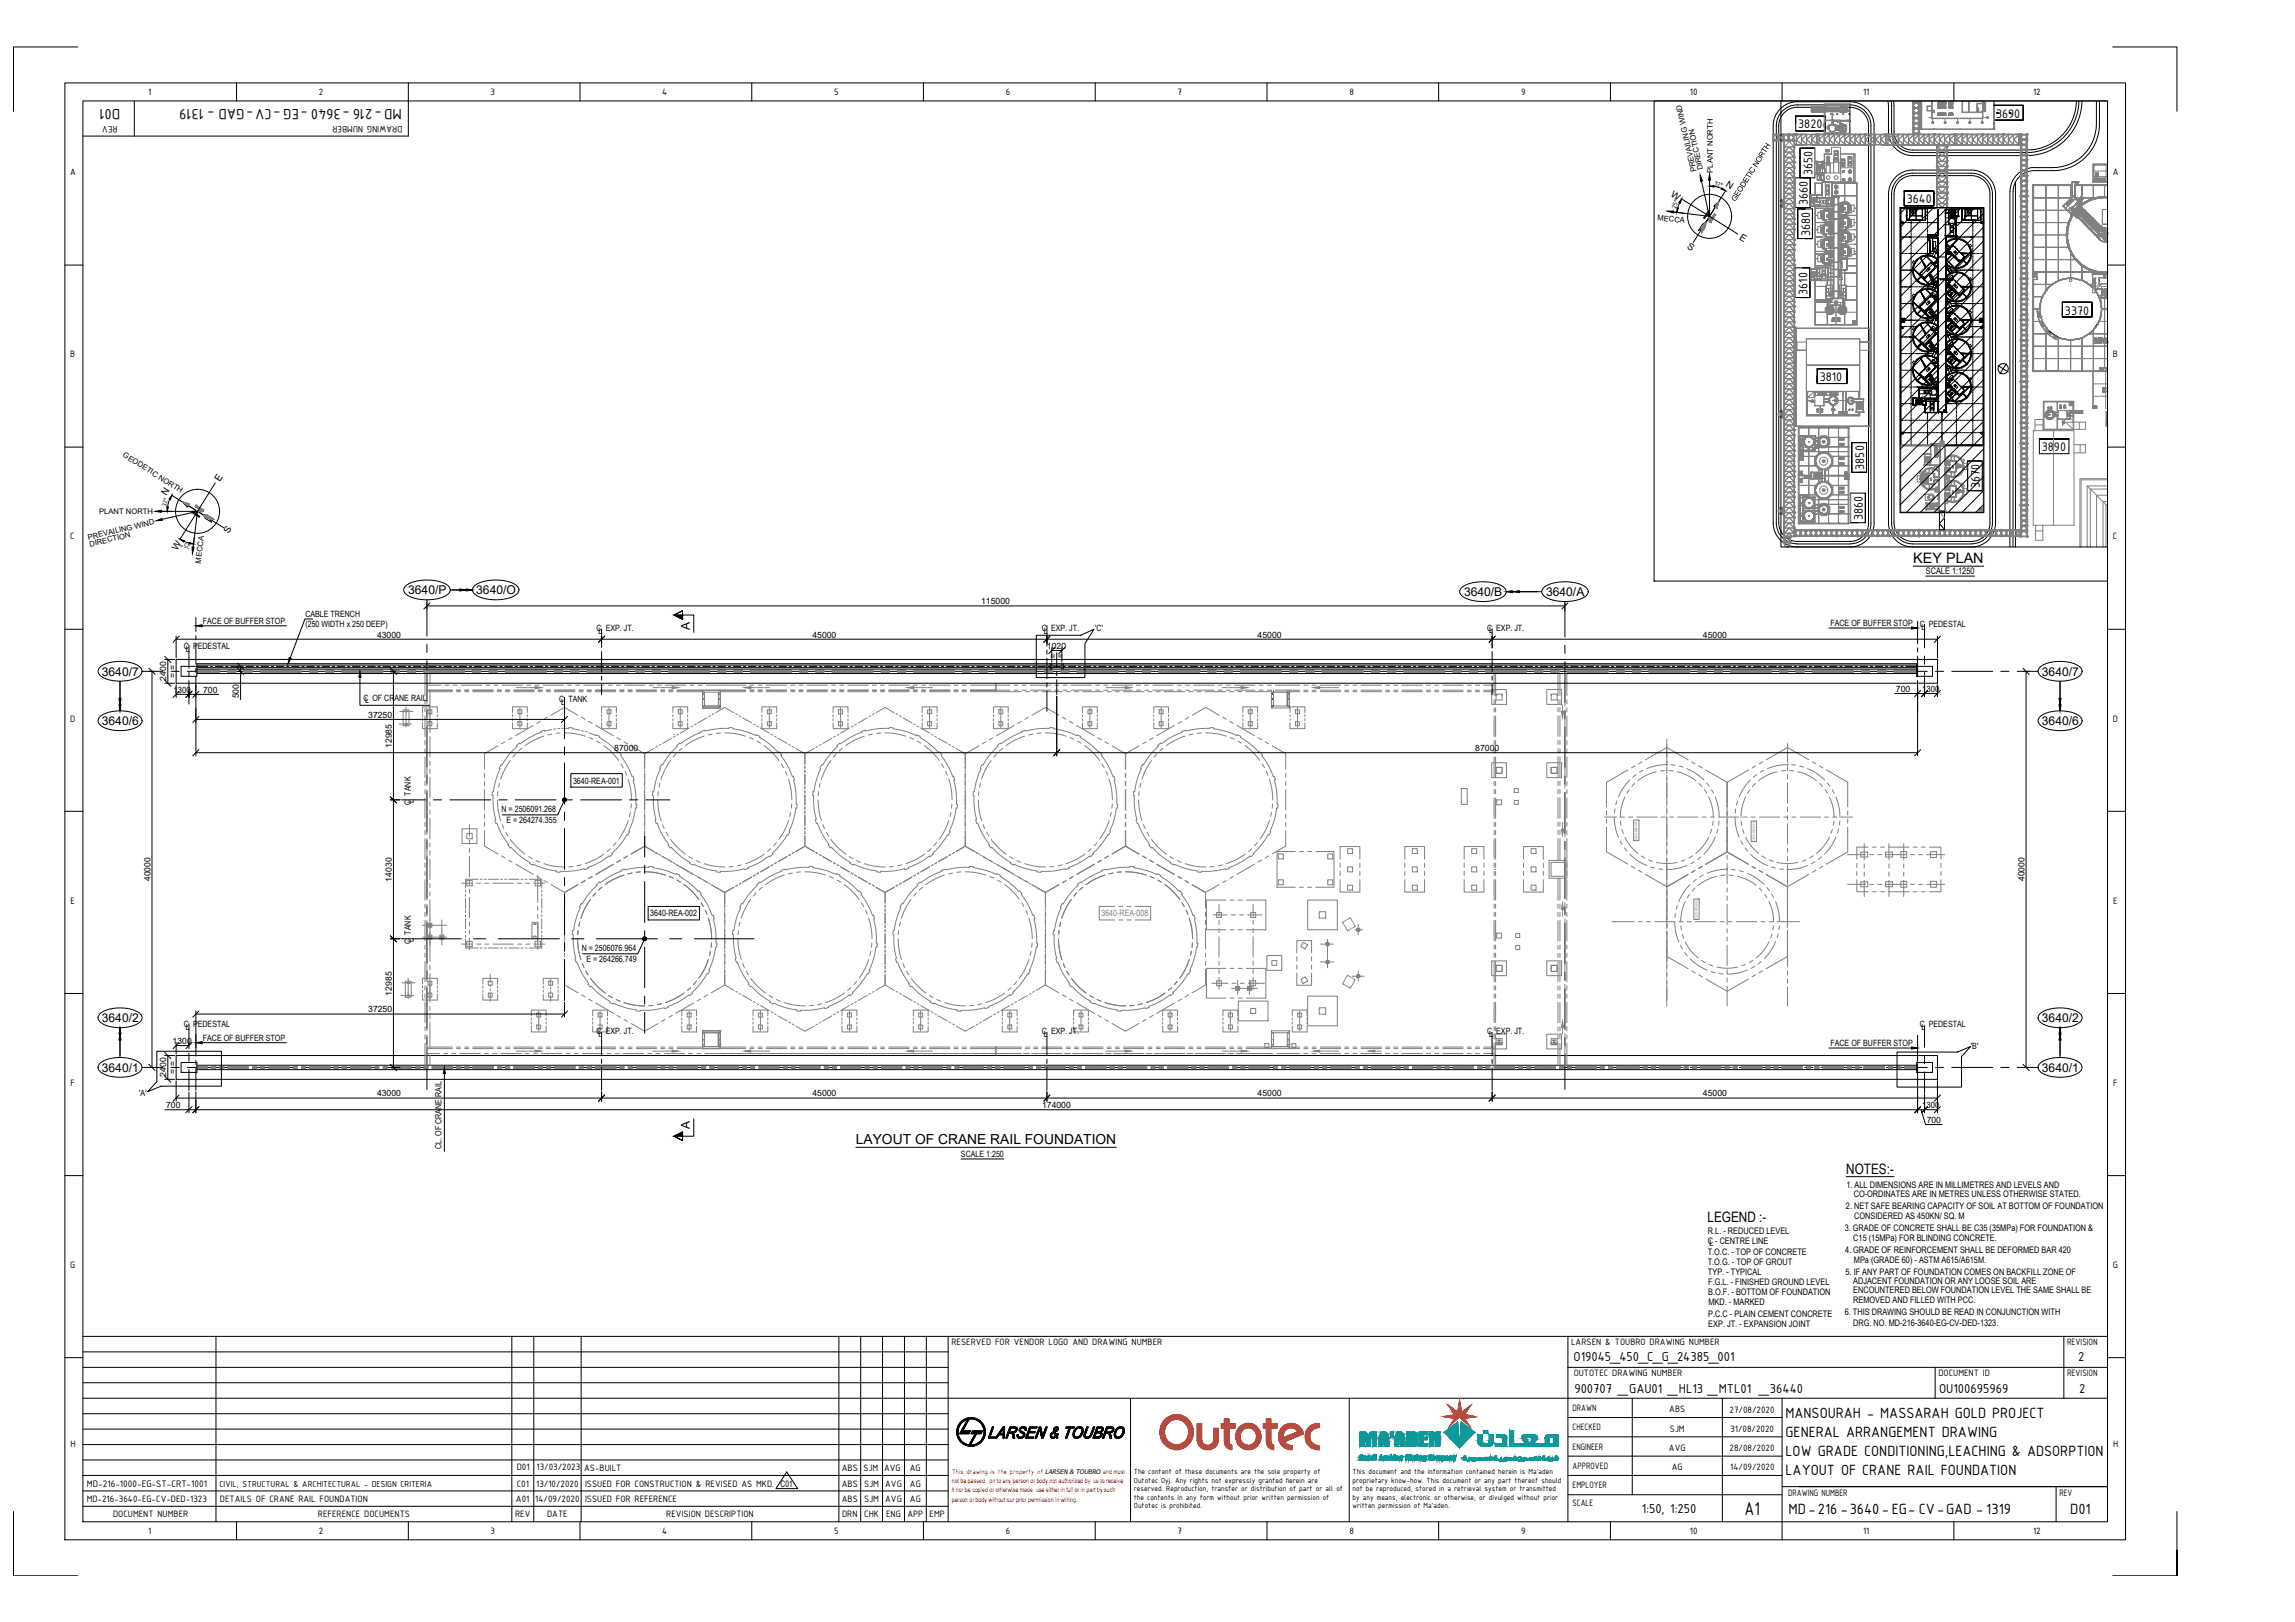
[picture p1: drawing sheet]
<svg xmlns="http://www.w3.org/2000/svg" width="841mm" height="594mm" viewBox="0 0 841 594" stroke-linecap="round" stroke-linejoin="round" font-family="sans-serif">
<defs><g id="words">
<text font-size="7.3" x="639.3" y="554.8">A1</text>
<g font-size="5.9">
<text x="44.1" y="39.8" transform="rotate(-180 44.1 39.8)">D01</text>
<text x="147.3" y="39.8" transform="rotate(-180 147.3 39.8)">MD-216 -3640 -EG -CV-GAD - 1319</text>
<text x="654.3" y="519.2">MANSOURAH - MASSARAH GOLD PROJECT</text>
<text x="654.3" y="526.3">GENERAL ARRANGEMENT DRAWING</text>
<text x="654.3" y="533.3">LOW GRADE CONDITIONING,LEACHING &amp; ADSORPTION</text>
<text x="654.3" y="540.4">LAYOUT OF CRANE RAIL FOUNDATION</text>
<text x="655.4" y="554.5">MD-216 -3640-EG- CV-GAD - 1319</text>
<text x="758.6" y="554.5">D01</text>
</g>
<g font-size="5.3">
<text x="701.2" y="206.3">KEY PLAN</text>
<text x="676.6" y="429.9">NOTES:-</text>
<text x="625.7" y="447.6">LEGEND :-</text>
</g>
<g font-size="5.1">
<text x="313.6" y="419.1">LAYOUT OF CRANE RAIL FOUNDATION</text>
<text x="576.6" y="498.4">O19045_450_C_G_24385_001</text>
<text x="761.6" y="498.4">2</text>
<text x="576.9" y="510.2">900707 _GAU01 _HL13 _MTL01 _36440</text>
<text x="710.6" y="510.2">OU100695969</text>
<text x="761.9" y="510.2">2</text>
<text x="601.7" y="554.1">1:50, 1:250</text>
</g>
<g font-size="4.9">
<text x="659" y="47">3820</text>
<text x="731.5" y="43.1">3690</text>
<text x="664.2" y="64.1" transform="rotate(-90 664.2 64.1)">3650</text>
<text x="662.5" y="75.1" transform="rotate(-90 662.5 75.1)">3660</text>
<text x="698.8" y="74.5">3640</text>
<text x="663.3" y="86.4" transform="rotate(-90 663.3 86.4)">3680</text>
<text x="662.4" y="108" transform="rotate(-90 662.4 108)">3610</text>
<text x="756.7" y="115.2">3370</text>
<text x="666.9" y="139.6">3810</text>
<text x="748.3" y="165.2">3890</text>
<text x="683.1" y="172" transform="rotate(-90 683.1 172)">3850</text>
<text x="725.5" y="178.7" transform="rotate(-90 725.5 178.7)">3670</text>
<text x="682.7" y="190.5" transform="rotate(-90 682.7 190.5)">3860</text>
</g>
<g font-size="4.4">
<text x="149.6" y="217.7">3640/P</text>
<text x="174.5" y="217.7">3640/O</text>
<text x="536.5" y="218.3">3640/B</text>
<text x="566.6" y="218.3">3640/A</text>
<text x="252.8" y="230.9" transform="rotate(-90 252.8 230.9)">A</text>
<text x="37.3" y="247.5">3640/7</text>
<text x="748.3" y="247.5">3640/7</text>
<text x="37.3" y="265.6">3640/6</text>
<text x="748.3" y="265.6">3640/6</text>
<text x="37.3" y="374.4">3640/2</text>
<text x="748.3" y="374.4">3640/2</text>
<text x="37.3" y="392.5">3640/1</text>
<text x="748.3" y="392.5">3640/1</text>
<text x="252.8" y="413.5" transform="rotate(-90 252.8 413.5)">A</text>
</g>
<text font-size="3.8" x="31.9" y="544.7">MD-216-1000-EG-ST-CRT-1001</text>
<g font-size="3.7">
<text x="54.3" y="34.8">1</text>
<text x="116.8" y="34.8">2</text>
<text x="179.8" y="34.7">3</text>
<text x="242.7" y="34.8">4</text>
<text x="305.6" y="34.7">5</text>
<text x="368.6" y="34.8">6</text>
<text x="431.5" y="34.8">7</text>
<text x="494.5" y="34.8">8</text>
<text x="557.4" y="34.7">9</text>
<text x="619.3" y="34.8">10</text>
<text x="682.7" y="34.8">11</text>
<text x="745.1" y="34.8">12</text>
<text x="43.1" y="46.3" transform="rotate(-180 43.1 46.3)">REV</text>
<text x="147.5" y="46.3" transform="rotate(-180 147.5 46.3)">DRAWING NUMBER</text>
<text x="25.7" y="64.2">A</text>
<text x="774.2" y="64.2">A</text>
<text x="25.8" y="130.9">B</text>
<text x="774.3" y="130.9">B</text>
<text x="25.8" y="197.6">C</text>
<text x="774.3" y="197.6">C</text>
<text x="25.7" y="264.3">D</text>
<text x="774.3" y="264.3">D</text>
<text x="25.8" y="331">E</text>
<text x="774.4" y="331">E</text>
<text x="25.9" y="397.7">F</text>
<text x="774.4" y="397.7">F</text>
<text x="25.8" y="464.4">G</text>
<text x="774.3" y="464.4">G</text>
<text x="348.6" y="492.8">RESERVED FOR VENDOR LOGO AND DRAWING NUMBER</text>
<text x="575.8" y="492.8">LARSEN &amp; TOUBRO DRAWING NUMBER</text>
<text x="757.5" y="492.8">REVISION</text>
<text x="576.7" y="504.1">OUTOTEC DRAWING NUMBER</text>
<text x="710.3" y="504.1">DOCUMENT ID</text>
<text x="757.5" y="504.1">REVISION</text>
<text x="576.3" y="516.8">DRAWN</text>
<text x="611.7" y="517.3">ABS</text>
<text x="633.8" y="517.5">27/08/2020</text>
<text x="576.3" y="523.9">CHECKED</text>
<text x="612" y="524.4">SJM</text>
<text x="634.1" y="524.4">31/08/2020</text>
<text x="25.8" y="530.1">H</text>
<text x="576.3" y="531">ENGINEER</text>
<text x="611.6" y="531.3">AVG</text>
<text x="633.8" y="531.4">28/08/2020</text>
<text x="774.3" y="530.1">H</text>
<text x="189.4" y="538.4">D01</text>
<text x="196.6" y="538.4">13/03/2023</text>
<text x="214.1" y="538.7">AS-BUILT</text>
<text x="308.5" y="538.7">ABS</text>
<text x="316.5" y="538.7">SJM</text>
<text x="324" y="538.7">AVG</text>
<text x="333.4" y="538.7">AG</text>
<text x="576.3" y="538">APPROVED</text>
<text x="612.6" y="538.5">AG</text>
<text x="634.1" y="538.5">14/09/2020</text>
<text x="189.3" y="544.6">C01</text>
<text x="196.5" y="544.6">13/10/2020</text>
<text x="214.4" y="544.6">ISSUED FOR CONSTRUCTION &amp; REVISED AS MKD.</text>
<text x="308.5" y="544.6">ABS</text>
<text x="316.7" y="544.6">SJM</text>
<text x="324.4" y="544.6">AVG</text>
<text x="333.4" y="544.6">AG</text>
<text x="576.3" y="545.1">EMPLOYER</text>
<text x="31.8" y="550.3">MD-216-3640-EG-CV-DED-1323</text>
<text x="80.6" y="550.3">DETAILS OF CRANE RAIL FOUNDATION</text>
<text x="189.1" y="550.3">A01</text>
<text x="196.2" y="550.3">14/09/2020</text>
<text x="214.4" y="550.3">ISSUED FOR REFERENCE</text>
<text x="308.5" y="550.3">ABS</text>
<text x="316.7" y="550.3">SJM</text>
<text x="324.4" y="550.3">AVG</text>
<text x="333.4" y="550.3">AG</text>
<text x="576.3" y="551.6">SCALE</text>
<text x="655.3" y="548">DRAWING NUMBER</text>
<text x="754.7" y="548">REV</text>
<text x="41.4" y="555.7">DOCUMENT NUMBER</text>
<text x="116.5" y="555.7">REFERENCE DOCUMENTS</text>
<text x="188.8" y="555.7">REV</text>
<text x="200.5" y="555.7">DATE</text>
<text x="244.2" y="555.7">REVISION DESCRIPTION</text>
<text x="308.6" y="555.7">DRN</text>
<text x="316.7" y="555.7">CHK</text>
<text x="324.7" y="555.7">ENG</text>
<text x="332.5" y="555.7">APP</text>
<text x="340.6" y="555.7">EMP</text>
<text x="54.3" y="561.7">1</text>
<text x="116.8" y="561.8">2</text>
<text x="179.8" y="561.7">3</text>
<text x="242.7" y="561.7">4</text>
<text x="305.6" y="561.7">5</text>
<text x="368.6" y="561.8">6</text>
<text x="431.5" y="561.7">7</text>
<text x="494.5" y="561.7">8</text>
<text x="557.4" y="561.9">9</text>
<text x="619.3" y="561.7">10</text>
<text x="682.7" y="561.7">11</text>
<text x="745.1" y="561.8">12</text>
</g>
<g font-size="3.5">
<text x="612.1" y="71.8" transform="rotate(32 612.1 71.8)">W</text>
<text x="632.2" y="68" transform="rotate(32 632.2 68)">N</text>
<text x="637.2" y="87.4" transform="rotate(32 637.2 87.4)">E</text>
<text x="618" y="90.8" transform="rotate(33 618 90.8)">S</text>
<text x="80.5" y="176.6" transform="rotate(-58 80.5 176.6)">E</text>
<text x="61.1" y="181.5" transform="rotate(-58 61.1 181.5)">N</text>
<text x="83.9" y="195.7" transform="rotate(-58 83.9 195.7)">S</text>
<text x="64.9" y="201.6" transform="rotate(-58 64.9 201.6)">W</text>
</g>
<text font-size="3.4" x="80.4" y="544.6">CIVIL, STRUCTURAL &amp; ARCHITECTURAL - DESIGN CRITERIA</text>
<g font-size="3.3">
<text x="705.7" y="210.3">SCALE 1:1250</text>
<text x="676.6" y="435">1. ALL DIMENSIONS ARE IN MILLIMETRES AND LEVELS AND</text>
<text x="676.5" y="442.9">2. NET SAFE BEARING CAPACITY OF SOIL AT BOTTOM OF FOUNDATION</text>
<text x="679.3" y="438.6">CO-ORDINATES ARE IN METRES UNLESS OTHERWISE STATED.</text>
<text x="679.5" y="446.3">CONSIDERED AS 450KN/ SQ. M</text>
<text x="625.8" y="455.5">C - CENTRE LINE</text>
<text x="625.9" y="451.9">R.L. - REDUCED LEVEL</text>
<text x="676" y="450.9">3. GRADE OF CONCRETE SHALL BE C35 (35MPa) FOR FOUNDATION &amp;</text>
<text x="679.1" y="454.6">C15 (15MPa) FOR BLINDING CONCRETE.</text>
<text x="625.8" y="459.8">T.O.C. - TOP OF CONCRETE</text>
<text x="626.5" y="456.3">L</text>
<text x="676.1" y="458.9">4. GRADE OF REINFORCEMENT SHALL BE DEFORMED BAR 420</text>
<text x="625.8" y="463.4">T.O.G. - TOP OF GROUT</text>
<text x="625.9" y="467">TYP. - TYPICAL</text>
<text x="676.3" y="466.9">5. IF ANY PART OF FOUNDATION COMES ON BACKFILL ZONE OF</text>
<text x="679.4" y="462.4">MPa (GRADE 60) - ASTM A615/A615M.</text>
<text x="626" y="470.6">F.G.L. - FINISHED GROUND LEVEL</text>
<text x="679.1" y="473.6">ENCOUNTERED BELOW FOUNDATION LEVEL THE SAME SHALL BE</text>
<text x="679.1" y="470.3">ADJACENT FOUNDATION OR ANY LOOSE SOIL ARE</text>
<text x="626" y="474.3">B.O.F. - BOTTOM OF FOUNDATION</text>
<text x="626.1" y="478.1">MKD. - MARKED</text>
<text x="679.1" y="477.2">REMOVED AND FILLED WITH PCC.</text>
<text x="626" y="482.2">P.C.C - PLAIN CEMENT CONCRETE</text>
<text x="676" y="481.6">6. THIS DRAWING SHOULD BE READ IN CONJUNCTION WITH</text>
<text x="679.1" y="485.7">DRG. NO. MD-216-3640-EG-CV-DED-1323.</text>
<text x="626" y="486.2">EXP. JT. - EXPANSION JOINT</text>
<text x="286.1" y="544.7">C01</text>
</g>
<g font-size="3.2">
<text x="359.6" y="221.3">115000</text>
<text x="111.9" y="226.1">CABLE TRENCH</text>
<text x="74.4" y="228.6">FACE OF BUFFER STOP</text>
<text x="111.9" y="229.7">(250 WIDTH x 250 DEEP)</text>
<text x="138.2" y="233.5">43000</text>
<text x="218.6" y="231">C EXP. JT.</text>
<text x="219.3" y="232.1">L</text>
<text x="297.7" y="233.5">45000</text>
<text x="381.8" y="231">C EXP. JT.</text>
<text x="382.5" y="232.1">L</text>
<text x="401.3" y="231.2">'C'</text>
<text x="460.9" y="233.5">45000</text>
<text x="545" y="230.9">C EXP. JT.</text>
<text x="545.7" y="232">L</text>
<text x="624.1" y="233.5">45000</text>
<text x="670.8" y="229.1">FACE OF BUFFER STOP</text>
<text x="703.5" y="229.7">C PEDESTAL</text>
<text x="704.1" y="230.7">L</text>
<text x="67.4" y="237.7">C PEDESTAL</text>
<text x="68.1" y="238.7">L</text>
<text x="383.7" y="237.5">1020</text>
<text x="385" y="241.3">= =</text>
<text x="60.9" y="249.4" transform="rotate(-90 60.9 249.4)">2400</text>
<text x="64.3" y="248.2" transform="rotate(-90 64.3 248.2)">= =</text>
<text x="63.6" y="253.7">1300</text>
<text x="74.5" y="253.7">700</text>
<text x="87.6" y="255.8" transform="rotate(-90 87.6 255.8)">500</text>
<text x="133.2" y="256.8">C OF CRANE RAIL</text>
<text x="133.8" y="257.7">L</text>
<text x="205" y="257.1">C TANK</text>
<text x="694.8" y="253.4">700</text>
<text x="704.4" y="253.4">1300</text>
<text x="134.9" y="262.9">37250</text>
<text x="205.6" y="258.2">L</text>
<text x="143.6" y="274" transform="rotate(-90 143.6 274)">12985</text>
<text x="225.1" y="275.1">87000</text>
<text x="540.6" y="275.1">87000</text>
<text x="210" y="287">3640-REA-001</text>
<text x="150.6" y="294.7" transform="rotate(-90 150.6 294.7)">C TANK</text>
<text x="151.7" y="294.1" transform="rotate(-90 151.7 294.1)">L</text>
<text x="183.8" y="297.4">N = 2506091.268</text>
<text x="185.6" y="301.6">E = 264274.355</text>
<text x="55.1" y="322.8" transform="rotate(-90 55.1 322.8)">40000</text>
<text x="143.6" y="322.9" transform="rotate(-90 143.6 322.9)">14030</text>
<text x="741.9" y="322.8" transform="rotate(-90 741.9 322.8)">40000</text>
<text x="238.3" y="335.7">3640-REA-002</text>
<text x="150.6" y="345.6" transform="rotate(-90 150.6 345.6)">C TANK</text>
<text x="151.7" y="344.9" transform="rotate(-90 151.7 344.9)">L</text>
<text x="213.2" y="348.3">N = 2506076.964</text>
<text x="214.9" y="352.5">E = 264266.749</text>
<text x="143.6" y="364.7" transform="rotate(-90 143.6 364.7)">12985</text>
<text x="134.9" y="370.8">37250</text>
<text x="67.4" y="376.3">C PEDESTAL</text>
<text x="68.1" y="377.4">L</text>
<text x="703.5" y="376.3">C PEDESTAL</text>
<text x="704.1" y="377.4">L</text>
<text x="63.3" y="382.4">1300</text>
<text x="74.4" y="381.3">FACE OF BUFFER STOP</text>
<text x="218.6" y="378.8">C EXP. JT.</text>
<text x="219.3" y="379.8">L</text>
<text x="381.8" y="378.8">C EXP. JT.</text>
<text x="382.5" y="379.8">L</text>
<text x="545" y="378.8">C EXP. JT.</text>
<text x="545.7" y="379.8">L</text>
<text x="670.8" y="383">FACE OF BUFFER STOP</text>
<text x="722.3" y="384.1">'B'</text>
<text x="60.9" y="394.4" transform="rotate(-90 60.9 394.4)">2400</text>
<text x="64.3" y="393.2" transform="rotate(-90 64.3 393.2)">= =</text>
<text x="51" y="401.5">'A'</text>
<text x="138.2" y="401.6">43000</text>
<text x="297.7" y="401.6">45000</text>
<text x="460.9" y="401.6">45000</text>
<text x="624.1" y="401.6">45000</text>
<text x="60.9" y="405.8">700</text>
<text x="381.9" y="405.8">174000</text>
<text x="704.4" y="405.8">1300</text>
<text x="706.1" y="411.3">700</text>
<text x="161.8" y="420.7" transform="rotate(-90 161.8 420.7)">CL. OF CRANE RAIL</text>
<text x="352.2" y="423.8">SCALE 1:250</text>
</g>
<text font-size="3.2" fill="#808080" x="403.6" y="335.7">3640-REA-008</text>
<g font-size="2.9">
<text x="415.5" y="539.9">The content of these documents are the sole property of</text>
<text x="495.7" y="539.9">This document and the information contained herein is Ma'aden</text>
<text x="415.5" y="543.1">Outotec Oyj. Any rights not expressly granted herein are</text>
<text x="495.7" y="543.1">proprietary know-how. This document or any part thereof should</text>
<text x="415.5" y="546.2">reserved. Reproduction, transfer or distribution of part or all of</text>
<text x="415.5" y="549.4">the contents in any form without prior written permission of</text>
<text x="495.7" y="546.2">not be reproduced, stored in a retrieval system or transmitted</text>
<text x="495.7" y="549.4">by any means, electronic or otherwise, or divulged without prior</text>
<text x="415.5" y="552.5">Outotec is prohibited.</text>
<text x="495.7" y="552.5">written permission of Ma'aden.</text>
</g>
<g font-size="2.8">
<text x="621.7" y="62.7" transform="rotate(-103 621.7 62.7)">PREVAILING WIND</text>
<text x="624.2" y="62.1" transform="rotate(-103 624.2 62.1)">DIRECTION</text>
<text x="627.7" y="63.3" transform="rotate(-90 627.7 63.3)">PLANT NORTH</text>
<text x="638.9" y="69.1" transform="rotate(-58 638.9 69.1)">NORTH</text>
<text x="607.3" y="80.5" transform="rotate(7 607.3 80.5)">MECCA</text>
<text x="44.8" y="167.1" transform="rotate(32 44.8 167.1)">GEODETIC NORTH</text>
<text x="36.4" y="188.1">PLANT NORTH</text>
<text x="32.4" y="197.7" transform="rotate(-13 32.4 197.7)">PREVAILING WIND</text>
<text x="33" y="200.2" transform="rotate(-13 33 200.2)">DIRECTION</text>
<text x="73.6" y="206.5" transform="rotate(-83 73.6 206.5)">MECCA</text>
</g>
<g font-size="2.6">
<text x="628" y="67.7" transform="rotate(15 628 67.7)">32°</text>
<text x="614.2" y="76.7" transform="rotate(-71 614.2 76.7)">25°</text>
<text x="60.9" y="185.7" transform="rotate(-74 60.9 185.7)">32°</text>
<text x="69.8" y="199.6" transform="rotate(-160 69.8 199.6)">25°</text>
</g>
<text font-size="2.6" fill="#f00" x="348.9" y="539.8">This drawing is the property of</text>
<g font-size="2.4" fill="#f00">
<text x="348.8" y="543.2">not be passed on to any person or body not authorized by us to receive</text>
<text x="348.8" y="546.6">it nor be copied or otherwise made use either in full or in part by such</text>
<text x="348.8" y="550">person or body without our prior permission in writing.</text>
</g>
<text font-size="2.3" x="383.1" y="539.8">LARSEN &amp; TOUBRO and must</text>
<g font-size="1.3" fill="#808080">
<text x="600.1" y="307.6" transform="rotate(-90 600.1 307.6)">3670-REA-001</text>
<text x="643.2" y="307.9" transform="rotate(-90 643.2 307.9)">3670-REA-003</text>
<text x="622.2" y="336.4" transform="rotate(-90 622.2 336.4)">3670-REA-002</text>
</g>
</g></defs>
<!-- layer: 0 -->
<g fill="none" stroke="#808080" stroke-width=".37">
<path d="M72.2 246.2h8.2M72.2 245.5h8.2M72.2 245.7h8.2M72.2 246h8.2M72.2 246.1h8.2M72.2 245.8h8.2M83.4 246.2h3M83.4 245.5h3M83.4 245.7h3M83.4 246h3M83.4 246.1h3M83.4 245.8h3"/>
<path d="M89.4 246.2h3M89.4 245.5h3M89.4 245.7h3M89.4 246h3M89.4 246.1h3M89.4 245.8h3M95.4 246.2h14.9M95.4 245.5h14.9M95.4 245.7h14.9M95.4 246h14.9M95.4 246.1h14.9M95.4 245.8h14.9"/>
<path d="M113.4 246.2h3M113.4 245.5h3M113.4 245.7h3M113.4 246h3M113.4 246.1h3M113.4 245.8h3M119.3 246.2h3M119.3 245.5h3M119.3 245.7h3M119.3 246h3M119.3 246.1h3M119.3 245.8h3"/>
<path d="M125.3 246.2h15M125.3 245.5h15M125.3 245.7h15M125.3 246h15M125.3 246.1h15M125.3 245.8h15M143.3 246.2h3M143.3 245.5h3M143.3 245.7h3M143.3 246h3M143.3 246.1h3M143.3 245.8h3"/>
<path d="M147.7 260h2.2v5.8h-2.2zM148.8 259v7.3M149.3 246.2h3M149.3 245.5h3M149.3 245.7h3M149.3 246h3M149.3 246.1h3M149.3 245.8h3M155.3 246.2h15M155.3 245.5h15M155.3 245.7h15M155.3 246h15"/>
<path d="M155.3 246.1h15M155.3 245.8h15M155.7 246.7v8.1M155.7 256.3v1.5M155.7 259.3v1.5M156.4 252.8h9.4zM156.4 246.7v8.1M156.4 256.3v1.5M156.4 259.3v1.5M156.4 253.3h9.4M156.8 260h1.5v1.4h-1.5zM157.6 246.7v3.7"/>
<path d="M157.6 253.3v13.2M161.6 251h-5.2v1.8M163.1 251h1.5M166.1 251h1.4M167.3 253.3h1.5M167.3 252.8h1.5M169.1 251h7.4M170.3 253.3h1.5M170.3 252.8h1.5M173.2 246.2h3M173.2 245.5h3M173.2 245.7h3"/>
<path d="M173.2 246h3M173.2 246.1h3M173.2 245.8h3M173.3 253.3h7.4M173.3 252.8h7.4M178 251h1.5M179.2 246.2h3M179.2 245.5h3M179.2 245.7h3M179.2 246h3M179.2 246.1h3M179.2 245.8h3"/>
<path d="M181 251h1.5M182.2 253.3h1.6M182.2 252.8h1.6M184 251h7.5M185.2 246.2h15M185.2 245.5h15M185.2 245.7h15M185.2 246h15M185.2 246.1h15M185.2 245.8h15M185.2 253.3h1.6M185.2 252.8h1.6"/>
<path d="M188.2 253.3h7.5M188.2 252.8h7.5M189.8 260h1.4v1.4h-1.4zM190.5 259.1v7.4M193 251h1.5M196 251h1.5M197.2 253.3h1.5M197.2 252.8h1.5M199 251h7.5M200.2 253.3h1.5M200.2 252.8h1.5M203.1 246.2h3"/>
<path d="M203.1 245.5h3M203.1 245.7h3M203.1 246h3M203.1 246.1h3M203.1 245.8h3M203.2 253.3h7.5M203.2 252.8h7.5M208 251h1.5M209.2 246.2h2.9M209.2 245.5h2.9M209.2 245.7h2.9M209.2 246h2.9"/>
<path d="M209.2 246.1h2.9M209.2 245.8h2.9M211 251h1.5M212.2 253.3h1.5M212.2 252.8h1.5M213.9 251h7.5M215.1 246.2h15M215.1 245.5h15M215.1 245.7h15M215.1 246h15M215.1 246.1h15M215.1 245.8h15"/>
<path d="M215.2 253.3h1.5M215.2 252.8h1.5M218.2 253.3h7.5M218.2 252.8h7.5M222.4 260h1.5v1.4h-1.5zM222.9 251h1.5M223.2 259.1v7.4M225.9 251h1.5M227.1 253.3h1.6M227.1 252.8h1.6M228.9 251h7.5M230.2 253.3h1.4"/>
<path d="M230.2 252.8h1.4M233.1 246.2h3M233.1 245.5h3M233.1 245.7h3M233.1 246h3M233.1 246.1h3M233.1 245.8h3M233.2 253.3h7.4M233.2 252.8h7.4M237.9 251h1.5M239.1 246.2h3M239.1 245.5h3"/>
<path d="M239.1 245.7h3M239.1 246h3M239.1 246.1h3M239.1 245.8h3M240.9 251h1.5M242.1 253.3h1.5M242.1 252.8h1.5M243.9 251h7.5M245.1 246.2h14.9M245.1 245.5h14.9M245.1 245.7h14.9M245.1 246h14.9"/>
<path d="M245.1 246.1h14.9M245.1 245.8h14.9M245.1 253.3h1.5M245.1 252.8h1.5M248.1 253.3h9.4M248.1 252.8h9.4M248.6 260h1.4v1.4h-1.4zM249.3 259.1v7.4M252.9 251h1.5M255.8 251h1.6M257.5 259.3h.1M257.5 252.8h6.5v.7h-6.5z"/>
<path d="M257.5 254.2v1.8M257.5 256.8v1.8h.7h-.7M257.5 256h.7h-.7M257.5 254.2h.7h-.7M257.5 252.8h6.5v6.5h-6.5zM257.5 258.6v.7h6.5v-.7h-6.5v.7M257.5 256h.7M257.5 254.2h.7M258.2 253.5v5.1v-5.1h-.7v5.1h.7h-.7M258.9 251h14.4M263 246.2h3M263 245.5h3"/>
<path d="M263 245.7h3M263 246h3M263 246.1h3M263 245.8h3M263.3 253.5v5.1M263.3 254.2h.7h-.7M263.3 256h.7h-.7M263.3 258.6h.7h-.7M264 256.8v-3.3v5.8h-6.5v-.7M264 258.6v.7v-.7h-6.5v.7M264 253.3h9.3M264 252.8h9.3"/>
<path d="M269 246.2h3M269 245.5h3M269 245.7h3M269 246h3M269 246.1h3M269 245.8h3M274.8 251h1.5M274.8 253.3h1.5M274.8 252.8h1.5M275 246.2h15M275 245.5h15M275 245.7h15"/>
<path d="M275 246h15M275 246.1h15M275 245.8h15M277.8 251h1.5M277.8 253.3h1.5M277.8 252.8h1.5M280.8 251h7.5M280.8 253.3h7.5M280.8 252.8h7.5M281.2 260h1.4v1.4h-1.4zM281.9 259.1v7.4M289.8 251h1.5"/>
<path d="M289.8 253.3h1.5M289.8 252.8h1.5M292.8 251h1.4M292.8 253.3h1.4M292.8 252.8h1.4M293 246.2h2.9M293 245.5h2.9M293 245.7h2.9M293 246h2.9M293 246.1h2.9M293 245.8h2.9M295.8 251h7.4"/>
<path d="M295.8 253.3h7.4M295.8 252.8h7.4M298.9 246.2h3M298.9 245.5h3M298.9 245.7h3M298.9 246h3M298.9 246.1h3M298.9 245.8h3M304.7 251h1.5M304.7 253.3h1.5M304.7 252.8h1.5M305 246.2h14.9"/>
<path d="M305 245.5h14.9M305 245.7h14.9M305 246h14.9M305 246.1h14.9M305 245.8h14.9M307.3 260h1.5v1.4h-1.5zM307.7 251h1.5M307.7 253.3h1.5M307.7 252.8h1.5M308 259.1v7.4M310.7 251h7.5M310.7 253.3h7.5"/>
<path d="M310.7 252.8h7.5M319.7 251h1.5M319.7 253.3h1.5M319.7 252.8h1.5M322.7 251h1.5M322.7 253.3h1.5M322.7 252.8h1.5M322.9 246.2h3M322.9 245.5h3M322.9 245.7h3M322.9 246h3M322.9 246.1h3"/>
<path d="M322.9 245.8h3M325.7 251h7.5M325.7 253.3h7.5M325.7 252.8h7.5M328.9 246.2h3M328.9 245.5h3M328.9 245.7h3M328.9 246h3M328.9 246.1h3M328.9 245.8h3M334.7 251h1.5M334.7 253.3h1.5"/>
<path d="M334.7 252.8h1.5M334.9 246.2h14.9M334.9 245.5h14.9M334.9 245.7h14.9M334.9 246h14.9M334.9 246.1h14.9M334.9 245.8h14.9M337.7 251h1.5M337.7 253.3h1.5M337.7 252.8h1.5M339.9 260h1.5v1.4h-1.5zM340.6 251h7.5"/>
<path d="M340.6 253.3h7.5M340.6 252.8h7.5M340.6 259.1v7.4M349.6 251h1.5M349.6 253.3h1.5M349.6 252.8h1.5M352.6 251h1.5M352.6 253.3h1.5M352.6 252.8h1.5M352.8 246.2h3M352.8 245.5h3M352.8 245.7h3"/>
<path d="M352.8 246h3M352.8 246.1h3M352.8 245.8h3M355.6 251h9.3v1.8M355.6 252.8h9.3h-9.3M355.6 253.3h18.7M358.8 246.2h3M358.8 245.5h3M358.8 245.7h3M358.8 246h3M358.8 246.1h3M358.8 245.8h3"/>
<path d="M364.8 246.2h15M364.8 245.5h15M364.8 245.7h15M364.8 246h15M364.8 246.1h15M364.8 245.8h15M364.9 252.8h.1M364.9 250.4v.6zM364.9 252.8h5.2M364.9 252.8v.5M366 260h1.5v1.4h-1.5zM366.8 259.1v7.4"/>
<path d="M370.1 251h-5.2v1.8M371.5 251h1.6M371.5 252.8h1.6M374.6 251h1.5M374.6 252.8h1.5M375.8 253.3h1.5M377.6 251h7.4M377.6 252.8h7.4M378.8 253.3h1.5M381.8 253.3h7.4M382.8 246.2h3M382.8 245.5h3"/>
<path d="M382.8 245.7h3M382.8 246h3M382.8 246.1h3M382.8 245.8h3M386.5 251h1.5M386.5 252.8h1.5M388.8 246.2h2.9M388.8 245.5h2.9M388.8 245.7h2.9M388.8 246h2.9M388.8 246.1h2.9M388.8 245.8h2.9"/>
<path d="M389.5 251h1.5M389.5 252.8h1.5M390.8 253.3h1.4M392.5 251h7.5M392.5 252.8h7.5M393.7 253.3h1.6M394.7 246.2h15M394.7 245.5h15M394.7 245.7h15M394.7 246h15M394.7 246.1h15M394.7 245.8h15"/>
<path d="M396.7 253.3h7.5M398.7 260h1.4v1.4h-1.4zM399.4 259.1v7.4M401.5 251h1.5M401.5 252.8h1.5M404.5 251h1.5M404.5 252.8h1.5M405.7 253.3h1.5M407.5 251h7.5M407.5 252.8h7.5M408.7 253.3h1.5M411.7 253.3h7.5"/>
<path d="M412.7 246.2h3M412.7 245.5h3M412.7 245.7h3M412.7 246h3M412.7 246.1h3M412.7 245.8h3M416.5 251h1.5M416.5 252.8h1.5M418.7 246.2h3M418.7 245.5h3M418.7 245.7h3M418.7 246h3"/>
<path d="M418.7 246.1h3M418.7 245.8h3M419.5 251h1.4M419.5 252.8h1.4M420.7 253.3h1.5M422.5 251h7.4M422.5 252.8h7.4M423.7 253.3h1.5M424.7 246.2h15M424.7 245.5h15M424.7 245.7h15M424.7 246h15"/>
<path d="M424.7 246.1h15M424.7 245.8h15M424.8 260h1.4v1.4h-1.4zM425.5 259.1v7.4M426.7 253.3h7.5M431.4 251h1.5M431.4 252.8h1.5M434.4 251h1.5M434.4 252.8h1.5M435.6 253.3h1.6M437.4 251h7.5M437.4 252.8h7.5"/>
<path d="M438.6 253.3h1.6M441.6 253.3h7.5M442.6 246.2h3M442.6 245.5h3M442.6 245.7h3M442.6 246h3M442.6 246.1h3M442.6 245.8h3M446.4 251h1.5M446.4 252.8h1.5M448.6 246.2h3M448.6 245.5h3"/>
<path d="M448.6 245.7h3M448.6 246h3M448.6 246.1h3M448.6 245.8h3M449.4 251h1.5M449.4 252.8h1.5M450.6 253.3h1.5M452.4 251h7.5M452.4 252.8h7.5M453.6 253.3h1.5M454.6 246.2h15M454.6 245.5h15"/>
<path d="M454.6 245.7h15M454.6 246h15M454.6 246.1h15M454.6 245.8h15M456.6 253.3h9.3M457.4 260h1.5v1.4h-1.5zM458.2 259.1v7.4M461.4 251h1.5M461.4 252.8h1.5M464.4 251h1.5M464.4 252.8h1.5M465.9 259.3h.1"/>
<path d="M465.9 252.8v5.8h.8M465.9 253.5h.1M465.9 253.5h6.6M466.7 258.6h-.8v.7h6.6M466.7 253.5h5.8M466.7 253.5h.1M466.7 252.8v5.8M466.7 254.2h-.8v1.8h.8M467.3 251h9M467.3 252.8h9M471.7 252.8v5.8M471.7 254.2h.8z"/>
<path d="M471.7 254.2h.8v1.8h-.8h.8M471.7 258.6h.8h-.8M471.7 256h.8M472.5 252.8v6.5v-.7h-6.6v.7M472.5 256h.1M472.5 253.5h.1M472.5 253.3h3.8M472.6 246.2h3M472.6 245.5h3M472.6 245.7h3M472.6 246h3M472.6 246.1h3"/>
<path d="M472.6 245.8h3M474.8 260h1.4v1.4h-1.4zM475.5 259.1v7.4M477.8 251h1.5M477.8 253.3h1.5M477.8 252.8h1.5M478.6 246.2h3M478.6 245.5h3M478.6 245.7h3M478.6 246h3M478.6 246.1h3M478.6 245.8h3"/>
<path d="M480.8 251h1.5M480.8 253.3h1.5M480.8 252.8h1.5M483.8 251h7.5M483.8 253.3h7.5M483.8 252.8h7.5M484.5 246.2h15M484.5 245.5h15M484.5 245.7h15M484.5 246h15M484.5 246.1h15M484.5 245.8h15"/>
<path d="M492.8 251h1.5M492.8 253.3h1.5M492.8 252.8h1.5M495.8 251h1.5M495.8 253.3h1.5M495.8 252.8h1.5M498.8 251h7.5M498.8 253.3h7.5M498.8 252.8h7.5M502.5 246.2h3M502.5 245.5h3M502.5 245.7h3"/>
<path d="M502.5 246h3M502.5 246.1h3M502.5 245.8h3M507.8 251h1.5M507.8 253.3h1.5M507.8 252.8h1.5M508.5 246.2h3M508.5 245.5h3M508.5 245.7h3M508.5 246h3M508.5 246.1h3M508.5 245.8h3"/>
<path d="M510.7 251h1.6M510.7 253.3h1.6M510.7 252.8h1.6M513.7 251h7.5M513.7 253.3h7.5M513.7 252.8h7.5M514.5 246.2h14.9M514.5 245.5h14.9M514.5 245.7h14.9M514.5 246h14.9M514.5 246.1h14.9M514.5 245.8h14.9"/>
<path d="M522.7 251h1.5M522.7 253.3h1.5M522.7 252.8h1.5M525.7 251h1.5M525.7 253.3h1.5M525.7 252.8h1.5M528.7 251h7.5M528.7 253.3h7.5M528.7 252.8h7.5M532.5 246.2h2.9M532.5 245.5h2.9M532.5 245.7h2.9"/>
<path d="M532.5 246h2.9M532.5 246.1h2.9M532.5 245.8h2.9M537.7 251h1.5M537.7 253.3h1.5M537.7 252.8h1.5M538.4 246.2h3M538.4 245.5h3M538.4 245.7h3M538.4 246h3M538.4 246.1h3M538.4 245.8h3"/>
<path d="M540.7 251h1.5M540.7 253.3h1.5M540.7 252.8h1.5M543.7 251h3.8M543.7 253.3h3.8M543.7 252.8h3.8M544.4 246.2h15M544.4 245.5h15M544.4 245.7h15M544.4 246h15M544.4 246.1h15M544.4 245.8h15"/>
<path d="M546.6 252.5h5.5v5.5h-5.5zM547.5 246.7v8.1M547.5 256.3v1.5M547.5 259.3v1.5M548.1 252.8h.1M548.1 246.7v8.1M548.1 256.3v1.5M548.1 259.3v1.5M548.2 254.2h2.2v2.2h-2.2zM548.2 254.4h.1M548.2 254.8h.1M562.4 246.2h3"/>
<path d="M562.4 245.5h3M562.4 245.7h3M562.4 246h3M562.4 246.1h3M562.4 245.8h3M566.8 252.5h5.4v5.5h-5.4zM568.4 246.2h3M568.4 245.5h3M568.4 245.7h3M568.4 246h3M568.4 246.1h3M568.4 245.8h3"/>
<path d="M568.4 254.2h2.2v2.2h-2.2zM570.9 246.7v8M570.9 256.2v1.5M570.9 259.2v1.5M571.7 246.7v8M571.7 256.2v1.5M571.7 259.2v1.5M573.5 246.7h.7v8.1M573.5 246.7h.1M573.5 248.6h.1M573.5 248.3h.1M573.5 246.7v9"/>
<path d="M573.5 257.2v1.5M574.2 256.3v1.5M574.2 259.3v1.5M574.4 246.2h14.9M574.4 245.5h14.9M574.4 245.7h14.9M574.4 246h14.9M574.4 246.1h14.9M574.4 245.8h14.9M592.3 246.2h3M592.3 245.5h3M592.3 245.7h3"/>
<path d="M592.3 246h3M592.3 246.1h3M592.3 245.8h3M598.3 246.2h3M598.3 245.5h3M598.3 245.7h3M598.3 246h3M598.3 246.1h3M598.3 245.8h3M604.3 246.2h14.9M604.3 245.5h14.9M604.3 245.7h14.9"/>
<path d="M604.3 246h14.9M604.3 246.1h14.9M604.3 245.8h14.9M622.2 246.2h3M622.2 245.5h3M622.2 245.7h3M622.2 246h3M622.2 246.1h3M622.2 245.8h3M628.3 246.2h2.9M628.3 245.5h2.9M628.3 245.7h2.9"/>
<path d="M628.3 246h2.9M628.3 246.1h2.9M628.3 245.8h2.9M634.2 246.2h15M634.2 245.5h15M634.2 245.7h15M634.2 246h15M634.2 246.1h15M634.2 245.8h15M652.2 246.2h3M652.2 245.5h3M652.2 245.7h3"/>
<path d="M652.2 246h3M652.2 246.1h3M652.2 245.8h3M658.2 246.2h2.9M658.2 245.5h2.9M658.2 245.7h2.9M658.2 246h2.9M658.2 246.1h2.9M658.2 245.8h2.9M664.2 246.2h14.9M664.2 245.5h14.9M664.2 245.7h14.9"/>
<path d="M664.2 246h14.9M664.2 246.1h14.9M664.2 245.8h14.9M682.1 246.2h3M682.1 245.5h3M682.1 245.7h3M682.1 246h3M682.1 246.1h3M682.1 245.8h3M688.1 246.2h3M688.1 245.5h3M688.1 245.7h3"/>
<path d="M688.1 246h3M688.1 246.1h3M688.1 245.8h3M694.1 246.2h8.3v-.7v.7zM694.1 245.5h8.3M694.1 245.7h8.3M694.1 246h8.3M694.1 246.1h8.3M694.1 245.8h8.3M146.3 265.2h4.4M146.5 260.6h4.8M148.5 265.1l-.1 .2v-.2h.8v.2"/>
<path d="M148.5 260.6h.1M148.5 265.1h.1M148.5 265.1h.6M148.5 260.7h.6M149.1 265.1h.1M149.1 265.3h.1M149.1 260.4h.1M149.1 260.6v.1M149.1 260.4v.2M149.1 265.1v.2M149.2 260.4v.3l-.7-.1M154.8 261v-2.1h5.5v2.1"/>
<path d="M154.8 264.8v2.1h5.5v-2.1M154.8 261.8v.7M154.8 263.2v.8M155.7 262.3v7.5M155.7 271.2v1.6M155.7 274.2v1.6M155.7 277.3v7.4M156.4 262.3v7.5M156.4 271.2v1.6M156.4 274.2v1.6M156.4 277.3v7.4M156.8 264.3h1.5v1.5h-1.5z"/>
<path d="M157.6 266.8v1.5M157.6 269.8v7.5M157.6 278.7v1.6M160.3 261.8v.7M160.3 263.2v.8M182.5 273.2l-5 2.8v5.7M185.1 271.7l-1.3 .7M187 278.6a22.3 22.3 0 0 0-3.5 6.8M187.6 270.2l-1.2 .7M187.8 261v-2.1h5.4v2.1M187.8 264.8v2.1h5.4v-2.1M187.8 261.8v.7"/>
<path d="M187.8 263.2v.8M189 276.2l-1.1 1.1M189.8 264.3h1.4v1.5h-1.4zM191.2 274.1l-1.2 1M193.2 261.8v.7M193.2 263.2v.8M195.4 265.7l-6.4 3.8M198 264.2l-1.2 .7M199.2 269.6l-4 1.8-2.8 1.7M200.6 262.7l-1.3 .8M201.9 262l5-2.9 4.9 2.9M202.2 267.2l-2.5 .6-.2-.4-1.3 .5 .1 .3-4.8 2.2-2.9 2-.3-.3-1.1 1 .3 .3-3.6 3.9-1.9 2.9-.4-.2-.6 1.4 .3 .1-1.8 5-.7 3.5h-.3l-.2 1.4h.4l.2 5.3 .8 3.5-.4 .1 .4 1.3h.4l2.2 4.7 2 3-.3 .2 1 1.1 .3-.2 2.5 2.5 4.3 3-.1 .3 1.2 .7 .2-.4 3.3 1.4 5.2 1.1-.1 .4 1.5 .1v-.4h3.5l5.2-.9 .2 .3 1.3-.4-.1-.4 1.7-.6a22.6 22.6 0 0 0 6-3.6l.3 .3 1.1-.9-.3-.3 2.5-2.5 3.1-4.4 .3 .2 .6-1.3-.3-.2 1.4-3.2 1.1-5.2h.3l.2-1.4-.4-.1v-3.5l-.9-5.2 .3-.1-.4-1.4-.4 .1-2.2-4.8-2-2.9 .3-.2-1-1.1-.2 .2-3.9-3.6-3-1.9 .2-.4-1.3-.6-.2 .3-2.3-1"/>
<path d="M202.3 268.9l-1.6 .3M203.7 267l-.8 .1M205.1 266.8l-.7 .1M205.3 268.4l-1.5 .2M205.9 266.8h2.5v-.3l1.5 .1v.3l2.5 .5M206.8 268.4h.1a23.9 23.9 0 0 1 7.5 1.2M213.1 267.5l.7 .2M213.1 262.7l1.3 .8M214.5 267.9l.8 .3M215.7 264.2l1.3 .7M215.9 270.1l1.4 .6M218.3 265.7l6.5 3.8"/>
<path d="M218.7 271.5l1.3 .7M220.5 261v-2.1h5.4v2.1M220.5 264.8v2.1h5.4v-2.1M220.5 261.8v.7M220.5 263.2v.8M221.3 273.1a21.9 21.9 0 0 1 5.4 5.4M222.4 264.3h1.5v1.5h-1.5zM225.9 261.8v.7M225.9 263.2v.8M226 270.2l1.4 .7M227.6 279.8l.8 1.3M228.6 271.7l1.3 .7"/>
<path d="M231.3 273.2l4.9 2.8v5.7M239.6 274.1l-3.3 1.9v3.9M240.9 273.4l-.7 .3M242.2 272.6l-.7 .4M245.7 278.6a22.3 22.3 0 0 0-3.4 6.8M246.1 270.4l-3.2 1.9M246.6 261v-2.1h5.4v2.1M246.6 264.8v2.1h5.4v-2.1M246.6 261.8v.7M246.6 263.2v.8M246.7 269h.1M247.4 269.6l-.7 .4"/>
<path d="M247.7 276.2l-1 1.1M248 273.1l1.1-1 .2 .3 4.5-2.8 3.2-1.4-.1-.3 1.4-.5 .1 .4 5.2-1h3.6v-.3l1.4 .1v.3l5.2 1.2 3.3 1.3 .1-.3 1.3 .6-.2 .4 4.4 3 2.5 2.5 .3-.2 .9 1.1-.3 .2 2.9 4.4 1.4 3.3 .3-.1 .5 1.4-.4 .1 .7 3.4 .2 5.3 .4 .1-.1 1.4h-.4l-1.1 5.2-1.3 3.2 .3 .2-.7 1.3-.3-.2-3 4.4-2.5 2.5 .2 .3-1.1 .9-.2-.3-4.5 2.9-3.2 1.3 .1 .4-1.4 .4-.1-.3-5.2 .9h-3.5l-.1 .4-1.4-.1v-.4l-5.2-1.1-3.2-1.4-.2 .4-1.3-.7 .2-.3-4.4-3-2.5-2.5-.3 .2-.9-1.1 .3-.2-2.9-4.5-1.3-3.2h-.4l-.4-1.3 .3-.1-.9-5.2v-3.6h-.4l.1-1.4h.4l1.1-5.2 1.3-3.3-.3-.1 .7-1.4 .3 .2 3-4.3 2.5-2.5zM248.6 264.3h1.4v1.5h-1.4zM248.7 268.9l-.7 .4M249.9 274.1l-1.1 1M252 261.8v.7M252 263.2v.8M252.5 266.6l-3.2 1.9M253.9 265.9l-.7 .3M255.1 265.1l-.6 .4M258 269.6l-4.1 1.8-2.8 1.7M259 262.9l-3.2 1.9"/>
<path d="M260.3 262.1l-.6 .4M261 268.9l-1.5 .3M261.6 261.4l-.6 .4M262.3 261l3.3-1.9 3.3 1.9M264.1 268.4l-1.6 .2M265.6 268.4a23.4 23.4 0 0 1 7.6 1.2M269.6 261.4l.6 .4M270.9 262.1l.6 .4M272.1 262.9l3.3 1.9M274.6 270.1l1.4 .6M276 265.1l.7 .4M277.4 265.9l.6 .3"/>
<path d="M277.4 271.5l1.4 .7M278.6 266.6l3.3 1.9M279.2 261v-2.1h5.4v2.1M279.2 264.8v2.1h5.4v-2.1M279.2 261.8v.7M279.2 263.2v.8M280 273.1l2.2 1.8 3.2 3.6M281.2 264.3h1.4v1.5h-1.4zM282.5 268.9l.7 .4M283.8 269.6l.7 .4M284.6 261.8v.7M284.6 263.2v.8"/>
<path d="M285.1 270.4l3.3 1.9M286.3 279.8l.8 1.3M289 272.6l.7 .4M290.3 273.4l.6 .3M291.6 274.1l3.3 1.9v3.9M298.4 274.1l-3.4 1.9v3.9M299.6 273.4l-.6 .3M300.9 272.6l-.6 .4M304.5 278.6a23.5 23.5 0 0 0-3.5 6.8M304.8 270.4l-3.2 1.9M305.3 261v-2.1h5.5v2.1M305.3 264.8v2.1h5.5v-2.1"/>
<path d="M305.3 261.8v.7M305.3 263.2v.8M306.1 269.6l-.6 .4M306.4 276.2l-1 1.1M306.7 273.1l1.1-1 .2 .3 4.5-2.8 3.3-1.4-.1-.3 1.4-.5v.4l5.3-1h3.5l.1-.3 1.4 .1-.1 .3 5.2 1.2 3.3 1.3 .2-.3 1.3 .6-.2 .4 4.3 3 2.5 2.5 .3-.2 1 1.1-.3 .2 2.8 4.4 1.4 3.3 .3-.1 .5 1.4-.4 .1 .8 3.4 .2 5.3 .4 .1-.1 1.4h-.4l-1.2 5.2-1.3 3.2 .4 .2-.7 1.3-.4-.2-3 4.4-2.5 2.5 .3 .3-1.1 .9-.3-.3-4.4 2.9-3.3 1.3 .1 .4-1.4 .4-.1-.3-5.2 .9h-3.5l-.1 .4-1.4-.1v-.4l-5.1-1.1-3.3-1.4-.2 .4-1.3-.7 .2-.3-4.3-3-2.6-2.5-.3 .2-.9-1.1 .3-.2-2.8-4.5-1.4-3.2h-.4l-.4-1.3 .4-.1-.8-3.5-.2-5.3h-.4l.1-1.4h.4l1.2-5.2 1.3-3.3-.4-.1 .7-1.4 .3 .2 2-2.9 3.5-3.9zM307.3 264.3h1.5v1.5h-1.5zM307.4 268.9l-.6 .4M308.7 274.1l-1.2 1M310.8 261.8v.7M310.8 263.2v.8M311.3 266.6l-3.3 1.9M312.6 265.9l-.7 .3"/>
<path d="M313.9 265.1l-.6 .4M316.7 269.6l-4 1.8-2.8 1.7M317.8 262.9l-3.3 1.9M319.1 262.1l-.7 .4M319.7 268.9l-1.5 .3M320.4 261.4l-.7 .4M321 261l3.3-1.9 3.3 1.9M322.8 268.4l-1.5 .2M324.3 268.4a23.4 23.4 0 0 1 7.6 1.2M328.3 261.4l.7 .4M329.6 262.1l.7 .4M330.9 262.9l3.3 1.9"/>
<path d="M333.4 270.1l1.4 .6M334.8 265.1l.6 .4M336.1 265.9l.6 .3M336.2 271.5l1.3 .7M337.4 266.6l3.2 1.9M337.9 261v-2.1h5.5v2.1M337.9 264.8v2.1h5.5v-2.1M337.9 261.8v.7M337.9 263.2v.8M338.8 273.1l2.2 1.8 3.2 3.6M339.9 264.3h1.5v1.5h-1.5zM341.3 268.9l.6 .4"/>
<path d="M342.6 269.6l.6 .4M343.4 261.8v.7M343.4 263.2v.8M343.9 270.4l3.2 1.9M345.1 279.8l.7 1.3M347.8 272.6l.6 .4M349.1 273.4l.6 .3M350.3 274.1l3.4 1.9v3.9M358.7 273.2l-4.9 2.8v5.7M361.3 271.7l-1.3 .7M363.2 278.6a22.3 22.3 0 0 0-3.5 6.8M363.9 270.2l-1.3 .7"/>
<path d="M364.1 261v-2.1h5.4v2.1M364.1 264.8v2.1h5.4v-2.1M364.1 261.8v.7M364.1 263.2v.8M365.2 276.2l-1 1.1M365.4 273.1l1.2-1 .2 .3 4.4-2.8 3.3-1.4-.1-.3 1.4-.5 .1 .4 5.2-1h3.5l.1-.3 1.4 .1v.3l5.2 1.2 3.2 1.3 .2-.3 1.3 .6-.2 .4 3 1.9 3.9 3.6 .3-.2 .9 1.1-.3 .2 2.9 4.4 1.3 3.3 .4-.1 .4 1.4-.3 .1 .9 5.2v3.5l.4 .1-.1 1.4h-.4l-1.1 5.2-1.4 3.2 .4 .2-.7 1.3-.3-.2-3 4.4-2.5 2.5 .2 .3-1.1 .9-.2-.3-4.5 2.9-3.2 1.3 .1 .4-1.4 .4-.1-.3-5.3 .9h-3.5v.4l-1.4-.1v-.4l-5.2-1.1-3.3-1.4-.1 .4-1.3-.7 .2-.3-4.4-3-2.5-2.5-.3 .2-.9-1.1 .3-.2-2.9-4.5-1.4-3.2h-.3l-.5-1.3 .4-.1-.7-3.5-.3-5.3h-.3l.1-1.4h.4l1.1-5.2 1.3-3.3-.3-.1 .7-1.4 .3 .2 3-4.3 2.5-2.5zM366 264.3h1.5v1.5h-1.5zM367.4 274.1l-1.1 1M369.5 261.8v.7M369.5 263.2v.8M371.7 265.7l-6.5 3.8M374.3 264.2l-1.4 .7"/>
<path d="M375.5 269.6l-.4 .1a23.9 23.9 0 0 0-6.4 3.4M376.8 262.7l-1.2 .8M378.1 262l5-2.9 4.9 2.9M378.5 268.9l-1.5 .3M381.5 268.4l-1.5 .2M383.1 268.4a23.9 23.9 0 0 1 7.6 1.2M389.3 262.7l1.3 .8M391.9 264.2l1.3 .7M392.1 270.1l1.4 .6M394.5 265.7l6.5 3.8M394.9 271.5l1.3 .7M396.7 261v-2.1h5.4v2.1"/>
<path d="M396.7 264.8v2.1h5.4v-2.1M396.7 261.8v.7M396.7 263.2v.8M397.5 273.1a21.9 21.9 0 0 1 5.5 5.4M398.7 264.3h1.4v1.5h-1.4zM402.1 261.8v.7M402.1 263.2v.8M402.3 270.2l1.3 .7M403.8 279.8l.8 1.3M404.9 271.7l1.3 .7M407.5 273.2l4.9 2.8v5.7M417.4 273.2l-4.9 2.8v5.7"/>
<path d="M420.1 271.7l-1.4 .7M422 278.6a22.3 22.3 0 0 0-3.5 6.8M422.6 270.2l-1.3 .7M422.8 261v-2.1h5.4v2.1M422.8 264.8v2.1h5.4v-2.1M422.8 261.8v.7M422.8 263.2v.8M423.9 276.2l-1 1.1M424.2 273.1l1.1-1 .3 .3 2.8-2 4.9-2.2-.2-.3 1.4-.5 .2 .4 5.2-1h3.5v-.3l1.5 .1-.1 .3 5.2 1.2 3.3 1.3 .2-.3 1.2 .6-.1 .4 4.3 3 2.5 2.5 .3-.2 .9 1.1-.2 .2 2.8 4.4 1.4 3.3 .4-.1 .4 1.4-.4 .1 .8 3.4 .2 5.3 .4 .1-.2 1.4h-.3l-1.2 5.2-1.3 3.2 .3 .2-.6 1.3-.4-.2-3 4.4-2.5 2.5 .3 .3-1.1 .9-.3-.3-4.5 2.9-3.2 1.3 .1 .4-1.4 .4-.1-.3-5.2 .9h-3.5v.4l-1.5-.1v-.4l-5.2-1.1-3.2-1.4-.2 .4-1.3-.7 .2-.3-4.3-3-2.6-2.5-.2 .2-1-1.1 .3-.2-2.8-4.5-1.4-3.2h-.4l-.4-1.3 .3-.1-.9-5.2v-3.6h-.4l.1-1.4h.4l1.1-5.2 1.4-3.3-.4-.1 .7-1.4 .3 .2 2-2.9 3.6-3.9zM424.8 264.3h1.4v1.5h-1.4zM426.2 274.1l-1.2 1M428.2 261.8v.7"/>
<path d="M428.2 263.2v.8M430.4 265.7l-6.5 3.8M433 264.2l-1.3 .7M434.2 269.6l-4.1 1.8-2.7 1.7M435.6 262.7l-1.3 .8M436.9 262l4.9-2.9 5 2.9M437.2 268.9l-1.5 .3M440.3 268.4l-1.6 .2M441.8 268.4a23.4 23.4 0 0 1 7.6 1.2M448.1 262.7l1.3 .8M450.7 264.2l1.2 .7M450.9 270.1l1.4 .6"/>
<path d="M453.2 265.7l6.5 3.8M453.7 271.5l1.3 .7M455.5 261v-2.1h5.4v2.1M455.5 264.8v2.1h5.4v-2.1M455.5 261.8v.7M455.5 263.2v.8M456.3 273.1l2.2 1.8 3.2 3.6M457.4 264.3h1.5v1.5h-1.5zM460.9 261.8v.7M460.9 263.2v.8M461 270.2l1.3 .7M462.6 279.8l.8 1.3"/>
<path d="M463.6 271.7l1.3 .7M466.2 273.2l5 2.8v5.7M472.8 261v-2.1h5.4v2.1M472.8 264.8v2.1h5.4v-2.1M472.8 261.8v.7M472.8 263.2v.8M474.8 264.3h1.4v1.5h-1.4zM478.2 261.8v.7M478.2 263.2v.8M546.6 279.4h5.5v5.4h-5.5zM547.5 262.3v7.5M547.5 271.2v1.6"/>
<path d="M547.5 274.2v1.6M547.5 277.3v7.4M548.1 262.3v7.5M548.1 271.2v1.6M548.1 274.2v1.6M548.1 277.3v7.4M566.8 279.4h5.4v5.4h-5.4zM570.9 262.2v7.5M570.9 271.2v1.5M570.9 274.2v1.5M570.9 277.2v7.5M571.7 262.2v7.5"/>
<path d="M571.7 271.2v1.5M571.7 274.2v1.5M571.7 277.2v7.5M573.5 260.2v1.5M573.5 263.2v7.5M573.5 272.2v1.5M573.5 275.1v1.6M573.5 278.1v7.5M574.2 262.3v7.5M574.2 271.2v1.6M574.2 274.2v1.6M574.2 277.3v7.4"/>
<path d="M601.7 279l-1.3 .8M603 278.3l7.8-4.5 7.8 4.5M610.7 279.8h.2v.4h-.2zM610.8 270.7v9.6M619.9 279l1.3 .8M646 279l-1.3 .8M647.3 278.3l7.8-4.5 7.7 4.5M654.9 279.8h.3v.4h-.3zM655.1 272.3v6.9M664.2 279l1.2 .8M155.7 286.2v1.5M155.7 289.2v1.5"/>
<path d="M155.7 292.2v7.5M156.4 286.2v1.5M156.4 289.2v1.5M156.4 292.2v7.5M157.6 281.7v1.5M157.6 284.7v7.5M157.6 293.7v1.5M157.6 296.7v1.5M157.6 299.7v7.5M177.5 283.3v1.4M177.5 286.2v1.6M177.5 289.2v7.5"/>
<path d="M177.5 298.2v1.5M182.3 293a23.9 23.9 0 0 0 1.2 7.6M182.5 289.9l-.1 1.5M183.1 286.9l-.4 1.5M229.1 282.5l.6 1.4M230.2 285.4a23.9 23.9 0 0 1 1.2 7.6M231 297.5l-.3 1.6M231.4 294.5l-.2 1.5M236.2 283.3v1.4M236.2 286.2v1.6M236.2 289.2v7.5M236.2 298.2v1.5"/>
<path d="M236.3 280.6v.8M236.3 282.1v.8M236.3 283.6v3.8M236.3 288.1v.8M236.3 289.6v.7M236.3 291.1v3.8M236.3 295.6v.7M236.3 297.1v.7M236.3 298.6v3.7M241 293a23.9 23.9 0 0 0 1.3 7.6M241.2 289.9l-.1 1.5M241.8 286.9l-.3 1.5"/>
<path d="M287.8 282.5l.6 1.4M289 285.4a23.9 23.9 0 0 1 1.2 7.6M289.7 297.5l-.3 1.6M290.1 294.5l-.1 1.5M294.9 280.6v.8M294.9 282.1v.8M294.9 283.6v3.8M294.9 288.1v.8M294.9 289.6v.7M294.9 291.1v3.8M294.9 295.6v.7M294.9 297.1v.7"/>
<path d="M294.9 298.6v3.7M295 280.6v.8M295 282.1v.8M295 283.6v3.8M295 288.1v.8M295 289.6v.7M295 291.1v3.8M295 295.6v.7M295 297.1v.7M295 298.6v3.7M299.8 293a23.9 23.9 0 0 0 1.2 7.6M300 289.9l-.2 1.5"/>
<path d="M300.6 286.9l-.4 1.5M346.6 282.5l.6 1.4M347.7 285.4a25.7 25.7 0 0 1 1.2 7.6M348.5 297.5l-.4 1.6M348.9 294.5l-.2 1.5M353.7 282.1v.8M353.7 288.1v.8M353.7 297.1v.7M353.8 283.3v4.5M353.8 289.2v7.5M353.8 298.2v4.5M358.5 293a23.9 23.9 0 0 0 1.2 7.6"/>
<path d="M358.7 289.9l-.1 1.5M359.3 286.9l-.3 1.5M405.3 282.5l.6 1.4M406.4 285.4a23.9 23.9 0 0 1 1.3 7.6M407.2 297.5l-.3 1.6M407.6 294.5l-.2 1.5M412.4 283.3v1.4M412.4 286.2v1.6M412.4 289.2v7.5M412.4 298.2v1.5M412.5 283.3v1.4M412.5 286.2v1.6"/>
<path d="M412.5 289.2v7.5M412.5 298.2v1.5M417.3 293a23.9 23.9 0 0 0 1.2 7.6M417.5 289.9l-.2 1.5M418 286.9l-.3 1.5M464 282.5l.6 1.4M465.2 285.4a23.9 23.9 0 0 1 1.2 7.6M465.9 297.5l-.2 1.6M466.3 294.5l-.1 1.5M471.2 283.3v1.4M471.2 286.2v1.6M471.2 289.2v7.5"/>
<path d="M471.2 298.2v1.5M535.5 288.8h2.2v5.8h-2.2zM547.5 286.2v1.5M547.5 289.2v1.5M547.5 292.2v7.5M548.1 286.2v1.5M548.1 289.2v1.5M548.1 292.2v7.5M548.2 281.1h2.2v2.1h-2.2zM548.5 293h1.8v1.8h-1.8zM554.9 288.8h1.5v1.5h-1.5zM554.9 293.2h1.5v1.4h-1.5z"/>
<path d="M568.4 281.1h2.2v2.1h-2.2zM570.9 286.1v1.6M570.9 289.2v1.5M570.9 292.2v7.4M571.7 286.1v1.6M571.7 289.2v1.5M571.7 292.2v7.4M573.5 287.1v1.5M573.5 290.1v1.5M573.5 293.1v7.5M574.2 286.2v1.5M574.2 289.2v1.5"/>
<path d="M574.2 292.2v7.5M588 299.3h4.3M588.7 297v1.5M588.7 300v1.5M591.6 299.3v.9a18.6 18.6 0 0 0 1.5 6.4M591.8 296.3l-.1 1.5M592.5 293.3l-.4 1.5M595.4 291.9l-.3 .8a17 17 0 0 0-1.3 6.6h1.5M596.5 282l-7.8 4.5v9M596.8 299.3h1.5M597 289.3l-.8 1.2M597.2 285.7a18.8 18.8 0 0 0-4.1 6.2"/>
<path d="M599 286.9l-1 1.2M599.1 280.5l-1.3 .8M599.5 283.7l-1.2 1M599.8 299.3h7.5M602.1 282.2l-1.3 .7M607 282.7a16.7 16.7 0 0 0-6.8 3.2M608.8 299.3h1.5M610.1 282.3l-1.6 .1M610.8 280h-.5a20.1 20.1 0 0 0-6.9 1.5M610.8 280.9v2.3M610.8 283.9v11.3M610.8 295.9v2.3"/>
<path d="M610.8 298.8v11.4M611.6 282.3l1.5 .1M611.8 299.3h1.5M612.3 280.1l1.5 .2M614.6 282.7a16.5 16.5 0 0 1 6.8 3.2M614.8 299.3h7.4M615.3 280.6l1.4 .4M618.1 281.5a17.6 17.6 0 0 1 6.3 4.2M622.5 280.5l1.3 .8M622.6 286.9l1 1.2M623.8 299.3h1.4M624.6 289.2l.8 1.3"/>
<path d="M625.1 282l7.8 4.5M625.4 286.8l.9 1.2M626.1 291.9l.5 .8a16 16 0 0 1 1.2 6.6M626.7 299.3h1.6M627.2 289.2l.7 1.3M628.6 291.9l.1 .3a19 19 0 0 1 1.3 7.1M629.7 299.3h7.5M632.9 297v2.8M632.9 300v8.8M632.9 286.4v10.4M633 297v1.5M633 300v1.5"/>
<path d="M635.8 299.3v.9a18.6 18.6 0 0 0 1.5 6.4M636.1 296.3l-.2 1.5M636.8 293.3l-.5 1.5M638.7 299.3h1.5M639.7 291.9l-.4 .8a17 17 0 0 0-1.3 6.6M640.8 282l-7.8 4.5v9M641.3 289.3l-.9 1.2M641.5 285.7a18.8 18.8 0 0 0-4.2 6.2M641.7 299.3h1.5M643.3 286.9l-1.1 1.2M643.4 280.5l-1.3 .8M643.7 283.7l-1.1 1"/>
<path d="M644.7 299.3h7.5M646.3 282.2l-1.3 .7M651.2 282.7a16.7 16.7 0 0 0-6.8 3.2M653.7 299.3h1.5M654.3 282.3l-1.5 .1M655.1 280h-.5a20.1 20.1 0 0 0-6.9 1.5M655.1 280.8v1.5M655.1 283.7v1.6M655.1 286.7v7.5M655.1 295.7v1.5M655.1 298.7v1.5M655.8 282.3l1.5 .1"/>
<path d="M656.5 280.1l1.6 .2M656.7 299.3h1.5M658.8 282.7a16.5 16.5 0 0 1 6.9 3.2M659.5 280.6l1.5 .4M659.7 299.3h7.5M662.4 281.5a17.6 17.6 0 0 1 6.2 4.2M666.7 280.5l1.3 .8M666.8 286.9l1.1 1.2M668.6 299.3h1.6M668.8 289.2l.9 1.3M669.3 282l7.8 4.5v9M669.7 286.8l.9 1.2"/>
<path d="M670.4 291.9l.4 .8a17 17 0 0 1 1.3 6.6M671.4 289.2l.8 1.3M671.6 299.3h1.5M672.8 291.9l.1 .3a19 19 0 0 1 1.4 7.1M674.7 299.3h4.2M677.1 297v1.5M677.1 300v1.5M155.7 301.2v1.5M155.7 304.2v1.5M155.7 307.2v7.5M155.7 316.2v1.5M155.7 319.2v1.4"/>
<path d="M156.4 301.2v1.5M156.4 304.2v1.5M156.4 307.2v7.5M156.4 316.2v1.5M156.4 319.2v1.4M157.6 308.7v1.5M157.6 311.7v1.5M157.6 314.7v7.5M169.3 303.5h5.5v5.5h-5.5zM171.1 305.2h1.9v2h-1.9zM172 302v4.2M172 307.7v1.5"/>
<path d="M172 310.7v1.5M172 313.7v7.5M177.5 304.2v5.7l5 2.9M177.5 301.2v1.5M183.8 313.5l1.3 .8M184.1 302l.5 1.5M185.4 304.8l.7 1.4M186.4 315l1.2 .8M187 307.4l1.8 2.2 3.6 3.3M189 316.5l6.4 3.8M193.7 313.7l1.4 .8M196.4 315.2l1.5 .6"/>
<path d="M199.3 316.3a23.4 23.4 0 0 0 7.6 1.3M210 317.3l-1.6 .2M213 316.8l-1.5 .3M221.3 312.8a22.7 22.7 0 0 1-6.8 3.5M223.7 310.9l-1.2 1M224.8 316.5l-6.5 3.8M224.8 316.6l-6.5 3.8M225.8 308.6l-1 1.2M227.4 315l-1.4 .8M227.4 315.1l-1.3 .7M229.9 313.5l-1.3 .8M230 313.6l-1.3 .7"/>
<path d="M230.2 300.5l-.1 .5a22.7 22.7 0 0 1-3.4 6.4M231.3 312.9l4.9-2.9 5 2.9M231.6 319.8l-1.5 .3M234.7 319.3l-1.5 .2M236.2 304.2v5.7l-4.9 2.9M236.2 301.2v1.5M236.2 319.3a23.9 23.9 0 0 1 7.6 1.2M236.3 306.1v3.8l3.3 1.9M236.3 303.1v.7M236.3 304.6v.7M240.2 312.2l.7 .4M241.5 312.9l.7 .4"/>
<path d="M242.5 313.6l1.3 .7M242.8 302l.6 1.5M242.9 313.7l3.2 1.9M244.1 304.8l.8 1.4M245.1 315.1l1.3 .7M245.8 307.4l1.7 2.2 3.7 3.3M246.7 315.9l.7 .4M247.6 316.6l6.5 3.8M248 316.7l.7 .3M249.3 317.4l3.2 1.9M252.5 313.7l1.3 .8M253.2 319.7l.7 .4"/>
<path d="M255.2 315.2l1.4 .6M258 316.3a23.4 23.4 0 0 0 7.6 1.3M268.7 317.3l-1.5 .2M271.7 316.8l-1.5 .3M278 319.7l-.6 .4M278 319.8l-.6 .3M280.1 312.8a22.3 22.3 0 0 1-6.9 3.5M281.9 317.4l-3.3 1.9M281.9 317.5l-3.2 1.9M282.4 310.9l-1.1 1M283.2 316.7l-.7 .3M283.2 316.8l-.6 .3"/>
<path d="M284.5 315.9l-.7 .4M284.5 316l-.6 .4M284.6 308.6l-1.1 1.2M288.4 313.7l-3.3 1.9M288.4 313.8l-3.2 1.9M289 300.5l-.2 .5a21.4 21.4 0 0 1-3.3 6.4M289.7 312.9l-.7 .4M289.7 313l-.7 .4M290.3 312.6l.6-.4-.5 .4M290.4 319.8l-1.5 .3M291.7 311.9l3.3-1.9 3.3 1.9M293.4 319.3l-1.5 .2"/>
<path d="M294.9 306.1v3.8l-3.3 1.9M294.9 303.1v.7M294.9 304.6v.7M295 319.3a23.4 23.4 0 0 1 7.5 1.2M295 306.1v3.8l3.4 1.9M295 303.1v.7M295 304.6v.7M298.9 312.3l.7 .3M299 312.2l.6 .4M300.3 313l.6 .4M300.3 312.9l.6 .4M301.5 302l.7 1.5"/>
<path d="M301.6 313.7l3.2 1.9-3.3-1.8M302.8 304.8l.8 1.4M304.5 307.4l3.2 3.6 2.3 1.9M305.4 316l.7 .4M305.5 315.9l.6 .4M306.7 316.8l.7 .3M306.8 316.7l.6 .3M308 317.4l3.3 1.9-3.3-1.8M311.2 313.7l1.3 .8M311.9 319.8l.6 .3M311.9 319.7l.7 .4M313.9 315.2l1.4 .6"/>
<path d="M316.8 316.3a23.4 23.4 0 0 0 7.6 1.3M327.4 317.3l-1.5 .2M330.5 316.8l-1.5 .3M336.7 319.7l-.6 .4M336.8 319.8l-.6 .3M338.8 312.8a23.7 23.7 0 0 1-6.8 3.5M340.6 317.4l-3.2 2 3.3-1.9M341.2 310.9l-1.2 1M341.9 316.7l-.6 .3M342 316.8l-.7 .3M343.2 315.9l-.6 .4M343.3 308.6l-1 1.2"/>
<path d="M343.3 316l-.7 .4M347.1 313.7l-3.2 1.9M347.2 313.8l-3.3 1.9M347.7 300.5l-1.8 4.2-1.7 2.7M348.4 312.9l-.6 .4M348.4 313l-.6 .4M349.1 319.8l-1.5 .3M349.7 312.2l-.6 .4M349.7 312.3l-.6 .3M350.4 311.9l3.3-1.9 3.3 1.9M352.2 319.3l-1.6 .2M353.7 306.1v3.8l-3.4 1.9"/>
<path d="M353.7 303.1v.7M353.7 304.6v.7M353.7 319.3a23.9 23.9 0 0 1 7.6 1.2M353.8 304.2v5.7l4.9 2.9M357.7 312.3l.6 .3M359 313l.6 .4M360 313.5l1.3 .8M360.3 302l.6 1.5M360.3 313.8l3.2 1.9M361.6 304.8l.8 1.4M362.6 315l1.3 .8M363.2 307.4l1.8 2.2 3.7 3.3"/>
<path d="M364.2 316l.6 .4M365.2 316.5l6.5 3.8M365.4 316.8l.7 .3M366.8 317.5l3.2 1.9M369.9 313.7l1.4 .8M370.7 319.8l.6 .3M372.6 315.2l1.5 .6M375.5 316.3a23.4 23.4 0 0 0 7.6 1.3M386.2 317.3l-1.5 .2M389.2 316.8l-1.5 .3M397.5 312.8a22.7 22.7 0 0 1-6.8 3.5M399.9 310.9l-1.1 1"/>
<path d="M401 316.5l-6.5 3.8M401.1 316.6l-6.5 3.8M402 308.6l-1 1.2M403.6 315l-1.3 .8 1.3-.7M406.2 313.5l-1.3 .8M406.2 313.6l-1.3 .7M406.5 300.5l-.2 .5a22.7 22.7 0 0 1-3.3 6.4M407.5 312.9l4.9-2.9 5 2.9M407.9 319.8l-1.6 .3M410.9 319.3l-1.5 .2M412.4 304.2v5.7l-4.9 2.9M412.4 301.2v1.5"/>
<path d="M412.4 319.3a24 24 0 0 1 7.7 1.2M412.5 304.2v5.7l4.9 2.9M412.5 301.2v1.5M418.7 313.6l1.3 .7M418.7 313.5l1.4 .8M419 302l.6 1.5M420.3 304.8l.8 1.4M421.3 315l1.3 .8-1.3-.7M422 307.4l1.7 2.2 3.7 3.3M423.9 316.6l6.4 3.8M423.9 316.5l6.5 3.8M428.7 313.7l1.3 .8"/>
<path d="M431.4 315.2l1.4 .6M434.3 316.3a23.4 23.4 0 0 0 7.6 1.3M445 317.3l-1.6 .2M448 316.8l-1.5 .3M456.3 312.8a23.7 23.7 0 0 1-6.9 3.5M458.7 310.9l-1.2 1M459.7 316.5l-6.5 3.8M460.8 308.6l-1 1.2M462.3 315l-1.3 .8M464.9 313.5l-1.3 .8M465.2 300.5l-.1 .5a21.4 21.4 0 0 1-3.4 6.4M468.4 312.8h1.9v1.8h-1.9z"/>
<path d="M471.2 304.2v5.7l-5 2.9M471.2 301.2v1.5M474.7 311.9h-6.7v13.1h6.7M476.2 311.9h1.5M479.2 311.9h1.5M482.2 311.9h6.7v13.1h-6.7M486.6 312.8h1.8v1.8h-1.8zM491.1 314.7v-4.6h7.2v4.6M491.1 316.2v1.5M491.1 319.2v1.4M493.8 310.8h1.9v1.8h-1.9zM493.8 317.5h1.9v1.8h-1.9z"/>
<path d="M498.3 316.2v1.5M498.3 319.2v1.4M514.8 314.7v-4.6h7.2v4.6M514.8 316.2v1.5M514.8 319.2v1.4M517.6 310.8h1.8v1.8h-1.8zM517.6 317.5h1.8v1.8h-1.8zM522 316.2v1.5M522 319.2v1.4M536.6 314.7v-4.6h7.2v4.6M536.6 316.2v1.5M536.6 319.2v1.4"/>
<path d="M539.3 310.8h1.8v1.8h-1.8zM539.3 317.5h1.8v1.8h-1.8zM543.8 316.2v1.5M543.8 319.2v1.4M547.5 301.2v1.5M547.5 304.2v1.5M547.5 307.2v7.5M547.5 316.2v1.5M547.5 319.2v1.4M547.5 318.4h.6M548.1 301.2v1.5M548.1 304.2v1.5"/>
<path d="M548.1 307.2v7.5M548.1 316.2v1.5M548.1 319.2v1.4M558.3 314.7v-4.6h7.3v4.6M558.3 316.2v1.5M558.3 319.2v1.4M561.1 310.8h1.8v1.8h-1.8zM561.1 317.5h1.8v1.8h-1.8zM565.6 316.2v1.5M565.6 319.2v1.4M567.7 315.1h6.5v6.6h-6.5zM568.4 315.9h5.1v5h-5.1z"/>
<path d="M570.9 301.1v1.5M570.9 304.1v1.5M570.9 307.1v8M571.7 301.1v1.5M571.7 304.1v1.5M571.7 307.1v8M573.5 302.1v1.5M573.5 305.1v1.5M573.5 308.1v7M574.2 301.2v1.5M574.2 304.2v1.5M574.2 307.2v7.5"/>
<path d="M574.2 316.2v1.5M574.2 319.2v1.4M588.7 303v9l7.8 4.5M593.7 308l.8 1.3M593.8 300.8l.2 1.5M594.4 303.8l.5 1.5M595.3 310.6l.9 1.2M595.5 306.7l.3 .6a17.5 17.5 0 0 0 4.4 5.3M597.2 312.9l.2 .1a19 19 0 0 0 6.1 4M597.8 317.3l1.3 .7M598.7 300.4h1.9v7.5h-1.9zM600.4 318.7l1.3 .8"/>
<path d="M601.5 313.5l1.3 .8M604.1 314.9l1.5 .6M604.9 317.6l1.5 .3M607 315.9l.5 .1a18.1 18.1 0 0 0 7.1-.1M607.9 318.2l1.4 .2M610.7 318.3h.2v.4h-.2zM610.8 310.8v2.4M610.8 313.8v11.3M617.5 314.9l-1.4 .5M618.2 317a16.7 16.7 0 0 1-7.3 1.4M620.2 313.5l-1.3 .8M620.9 315.6l-1.3 .8"/>
<path d="M621.2 318.7l-1.3 .8M621.2 318.8l-1.2 .8M623.3 313.8l-1.2 1M623.8 317.3l-1.3 .7M623.9 317.3l-1.4 .8M625.1 316.6l7.8-4.5 7.8 4.5M626.2 306.6l-.4 .7a17.4 17.4 0 0 1-4.4 5.3M627.2 303.8l-.4 1.4M627.8 300.8l-.2 1.5M628.6 306.6a17.9 17.9 0 0 1-4.2 6.2M629.5 303.7l-.4 1.5M629.9 300.7l-.1 1.5"/>
<path d="M632.8 318.2h.3v.3h-.3zM632.9 303v9l-7.8 4.5M632.9 318.4h-.4a18.9 18.9 0 0 0-7 1.4M632.9 310.2v1.6M632.9 313.2v1.5M632.9 316.2v7.5M633 303v9l7.8 4.5M634.4 318.4l1.5 .2M637.4 318.9l1.4 .4M637.9 308l.8 1.3M638.1 300.8l.2 1.5M638.6 303.8l.5 1.5"/>
<path d="M639.5 310.6l.9 1.2M639.7 306.7l.3 .6a17.5 17.5 0 0 0 4.5 5.3M640.3 319.8a17.1 17.1 0 0 1 6.2 4.2M641.5 312.9l.1 .1a19 19 0 0 0 6.1 4M641.7 300.7h2v7.5h-2zM642 317.3l1.3 .8M642.1 317.3l1.3 .7M644.6 318.8l1.3 .8M644.7 318.7l1.3 .8M645.7 313.5l1.3 .8M648.4 314.9l1.4 .6M649.1 317.6l1.5 .3"/>
<path d="M651.3 315.9l.4 .1a18.1 18.1 0 0 0 7.2-.1M652.1 318.2l1.5 .2M654.9 318.3h.3v.4h-.3zM655.1 301.7v7.5M655.1 310.7v1.5M655.1 313.7v1.5M655.1 316.7v7.5M661.8 314.9l-1.5 .5M662.4 317a16.7 16.7 0 0 1-7.3 1.4M664.4 313.5l-1.3 .8M665.1 315.6l-1.3 .8M665.4 318.7l-1.2 .8"/>
<path d="M667.5 313.8l-1.1 1M668 317.3l-1.3 .7M670.4 306.6l-.3 .7a17.4 17.4 0 0 1-4.4 5.3M671.5 303.8l-.5 1.4M672 300.8l-.2 1.5M672.8 306.6a17.9 17.9 0 0 1-4.2 6.2M673.7 303.7l-.4 1.5M674.2 300.7l-.2 1.5M677.1 313h6.5M677.1 303v9l-7.8 4.5M680.5 316.2v1.5M680.5 319.2v1.5"/>
<path d="M681.9 312.1h2.5v1.8h-2.5zM683.2 309v5.9M683.2 316.4v1.5M683.2 319.4v1.5M684.6 310.3h-4.1v4.4M685.1 313h1.5M686.1 310.3h1.5M688.1 313h1.5M689.1 310.3h1.5M691 312.1h2.5v1.8h-2.5zM691.1 313h7.5M692.1 310.3h7.5"/>
<path d="M692.2 309v5.9M692.2 316.4v1.5M692.2 319.4v1.5M696.6 311.9h2.1v2.2h-2.1zM697.6 309v5.9M697.6 316.4v1.5M697.6 319.4v1.5M700.1 313h1.5M701.1 310.3h1.5M703.1 313h1.5M704.1 310.3h1.5M706.1 313h6.5"/>
<path d="M707.1 310.3h4.2v4.4M707.5 311.9h2.1v2.2h-2.1zM711.3 316.2v1.5M711.3 319.2v1.5M154.8 338.9h8.8M155.7 322.2v7.5M155.7 331.1v1.5M155.7 334.2v1.4M155.7 337.1v7.5M156.4 322.2v7.5M156.4 331.1v1.5M156.4 334.2v1.4"/>
<path d="M156.4 337.1v7.5M156.8 338.2h1.5v1.4h-1.5zM157.3 338.6v.2M157.3 338.6v.6v-.3M157.3 338.6v.6M157.3 338.9v.3M157.3 338.8v.1M157.3 338.9h.1M157.6 323.7v1.4M157.6 326.7v1.4M157.6 329.7v22.4M157.7 338.9h.1"/>
<path d="M157.8 338.8v-.2v.6v-.3M157.8 338.8v.1M157.8 338.8h.1M157.8 338.9h.1M161.9 336.9v9.2M169.1 323.5h4M170.6 326v.8M170.6 327.5v.8M170.6 329v3.8M170.6 333.5v.7M170.6 335v.8M170.6 336.5v3.7"/>
<path d="M171.1 322.5h1.9v2h-1.9zM172 322.7v1.5M172 325.6v1.6M172 328.6v7.5M172 337.6v1.5M174.7 323.5h1.4M175.2 322h-4.6v3.3M176 322h.7M177.4 322h.8M177.6 323.5h1.5M178.9 322h3.8M180.6 323.5h7.5"/>
<path d="M183.4 322h.8M184.9 322h.8M186.4 322h3.8M189.6 323.5h1.5M190.9 322h.8M192.4 322h.8M192.6 323.5h1.5M193.9 322h4.6v3.3M194.9 337.8h2.2v5.8h-2.2zM195.6 323.5h4M195.7 338.5h.1M195.7 338.5l.7 .1"/>
<path d="M195.7 338.3h.1M196.1 322.5h2v2h-2zM196.3 338.5h.1M196.3 338.5l.1 .1M196.4 338.3h.1M196.8 321l1.2 .7M197 320.6v9.8M197 331.9v1.5M197 334.9v1.5M197 337.9v9.8M198.5 326v.8M198.5 327.5v.8"/>
<path d="M198.5 329v3.8M198.5 333.5v.7M198.5 335v.8M198.5 336.5v3.7M199.3 322.5l1.3 .7M201.9 324l5 2.8 4.9-2.8M206.9 334.1v1.5M206.9 337.1v1.5M211.9 324.1l-5 2.8v5.7M212.4 337.7l-.3 1.6M214.4 322.5l-1.3 .7M214.4 322.6l-1.3 .7"/>
<path d="M216.4 329.5a22.3 22.3 0 0 0-3.5 6.8M217 321l-1.3 .7M217 321.1l-1.3 .7M218.3 327l-1 1.2M218.6 323.9l1.1-.9 .2 .3 4.5-2.8 3.3-1.4-.2-.4 1.4-.4 .2 .4 3.4-.8 5.3-.2v-.4l1.5 .1v.4l5.1 1.2 3.3 1.3 .1-.3 1.4 .6-.3 .3 4.4 3.1 2.5 2.4 .3-.2 .9 1.1-.3 .3a23.7 23.7 0 0 1 4.3 7.7l.4-.1 .4 1.4-.4 .1 1 5.2v3.5l.3 .1-.1 1.4h-.4l-1.1 5.1-1.3 3.3 .3 .2-.7 1.3-.3-.2-1.9 3-3.6 3.8 .3 .3-1.1 1-.3-.3-4.4 2.9-3.3 1.3 .1 .4-1.4 .4-.1-.3-5.2 .9h-3.5l-.1 .4-1.4-.1v-.4l-3.5-.7-4.9-1.8-.2 .4-1.3-.7 .2-.4-4.4-3-2.5-2.5-.2 .3-1-1.1 .3-.3-2.9-4.4-1.3-3.3-.4 .1-.4-1.3 .3-.2-.9-5.2v-3.5h-.4l.1-1.5h.4l.6-3.4 1.9-5-.4-.2 .7-1.3 .3 .2 2-3 3.5-3.9zM220.6 325l-1.2 1M228.6 320.5l-4.1 1.8-2.7 1.7M245.3 321l1.4 .6M248.1 322.3l1.3 .8M250.6 324a21.9 21.9 0 0 1 5.5 5.4M254.5 320.4l.6 .4M255.4 321.1l1.3 .7"/>
<path d="M255.8 321.2l3.2 1.9M256.9 330.7l.9 1.3M258 322.6l1.3 .7M258.4 333.4l.7 1.4M259.6 336.3a23.9 23.9 0 0 1 1.2 7.5M259.7 323.4l.6 .4M260.6 324.1l4.9 2.8v5.7M261 324.2l.6 .3M262.3 324.9l3.3 1.9 3.3-1.9M265.5 334.1v1.5M265.5 337.1v1.5M265.6 331.5v.7"/>
<path d="M265.6 333v.8M265.6 334.5v3.8M265.6 339v.7M269 325l-3.4 1.9v3.9M270.2 324.2l-.6 .3M270.3 324.2l-.7 .4M271.2 337.7l-.4 1.6M271.5 323.4l-.6 .4 .7-.3M275.1 329.5a23.5 23.5 0 0 0-3.5 6.8M275.4 321.2l-3.3 1.9M275.4 321.3l-3.2 1.8M276.7 320.4l-.7 .4"/>
<path d="M276.8 320.5l-.7 .4M277.1 327l-1.1 1.2M277.4 323.9l1.1-.9 .2 .3 4.5-2.8 3.2-1.4-.1-.4 1.4-.4 .1 .4 3.4-.8 5.3-.2 .1-.4 1.4 .1v.4l5.1 1.2 3.3 1.3 .2-.3 1.3 .6-.2 .3 4.4 3.1 2.5 2.4 .3-.2 .9 1.1-.3 .3 2.8 4.4 1.4 3.3 .4-.1 .4 1.4-.3 .1 .7 3.4 .2 5.3 .4 .1-.1 1.4h-.4l-1.1 5.1-1.4 3.3 .4 .2-.7 1.3-.3-.2-3.1 4.3-2.4 2.5 .2 .3-1.1 1-.2-.3-4.5 2.9-3.2 1.3v.4l-1.3 .4-.1-.3-5.2 .9h-3.6v.4l-1.5-.1 .1-.4-5.2-1.2-3.3-1.3-.1 .4-1.3-.7 .1-.4-4.3-3-2.5-2.5-.3 .3-1-1.1 .3-.3-2.8-4.4-1.4-3.3-.3 .1-.5-1.3 .4-.2-1-5.2v-3.5h-.4l.1-1.5h.4l1.2-5.1 1.3-3.3-.3-.2 .6-1.3 .4 .2 1.9-3 3.6-3.9zM279.3 325l-1.1 1M287.4 320.5l-4.1 1.8-2.8 1.7M304 321l1.4 .6M306.8 322.3l1.3 .8M309.4 324l2.2 1.8 3.2 3.6M313.2 320.5l.6 .4M313.3 320.4l.6 .4M314.5 321.3l3.2 1.8M314.5 321.2l3.3 1.9"/>
<path d="M315.7 330.7l.8 1.3M317.2 333.4l.6 1.4M318.3 336.3a23.9 23.9 0 0 1 1.3 7.5M318.4 323.4l.7 .4-.7-.3M319.7 324.2l.6 .4M319.7 324.2l.7 .3M321 325l3.3 1.9v3.9M321 324.9l3.3 1.9 3.3-1.9M324.3 331.5v.7M324.3 333v.8M324.3 334.5v3.8M324.3 339v.7"/>
<path d="M324.4 331.5v.7M324.4 333v.8M324.4 334.5v3.8M324.4 339v.7M327.7 325l-3.3 1.9v3.9M329 324.2l-.7 .3M329 324.2l-.6 .4M329.9 337.7l-.3 1.6M330.3 323.4l-.7 .4 .7-.3M333.8 329.5a22.3 22.3 0 0 0-3.4 6.8M334.2 321.2l-3.3 1.9M334.2 321.3l-3.3 1.8"/>
<path d="M335.4 320.4l-.6 .4M335.5 320.5l-.7 .4M335.8 327l-1 1.2M336.1 323.9l1.1-.9 .2 .3 4.5-2.8 3.2-1.4-.1-.4 1.4-.4 .1 .4 5.2-1 5.1-.3-.1 .4 5.2 1.2 3.3 1.3 .1-.3 1.3 .6-.1 .3 2.9 2 3.9 3.5 .3-.2 1 1.1-.3 .3 1.9 2.9 2.3 4.8 .3-.1 .5 1.4-.4 .1 .7 3.4 .3 5.3 .4 .1-.2 1.4h-.3l-1.2 5.1-1.3 3.3 .3 .2-.6 1.3-.4-.2-3 4.3-2.5 2.5 .2 .3-1.1 1-.2-.3a23.7 23.7 0 0 1-7.7 4.2l.1 .4-1.4 .4-.1-.3-5.2 .9h-3.5l-.1 .4-1.4-.1v-.4l-3.5-.7-4.9-1.8-.2 .4-1.3-.7 .2-.4-3-1.9-3.9-3.6-.3 .3-.9-1.1 .3-.3-2.8-4.4-1.4-3.3-.4 .1-.4-1.3 .3-.2-.7-3.4-.2-5.3h-.4l.1-1.5h.4l1.1-5.1 1.3-3.3-.3-.2 .7-1.3 .3 .2 1.9-3 3.6-3.9zM338.1 325l-1.2 1M346.1 320.5l-4.1 1.8-2.7 1.7M362.7 321l1.5 .6M365.5 322.3l1.3 .8M368.2 324l2.2 1.8 3.2 3.6M371.9 320.5l.7 .4M372.9 321l1.4 .7M373.2 321.3l3.3 1.8"/>
<path d="M374.5 330.7l.7 1.3M375.6 322.5l1.2 .7M375.9 333.4l.6 1.4M377 336.3a23.9 23.9 0 0 1 1.3 7.5M377.1 323.5l.7 .4M378.1 324l5 2.8 4.9-2.8M378.4 324.2l.7 .4M379.7 325l3.4 1.9v3.9M383.1 331.5v.7M383.1 333v.8M383.1 334.5v3.8M383.1 339v.7"/>
<path d="M383.1 334.1v1.5M383.1 337.1v1.5M388.1 324.1l-5 2.8v5.7M388.6 337.7l-.2 1.6M390.6 322.5l-1.3 .7M390.7 322.6l-1.3 .7M392.6 329.5a22.3 22.3 0 0 0-3.5 6.8M393.2 321l-1.3 .7M393.3 321.1l-1.3 .7M394.5 327l-1 1.2M394.8 323.9l1.1-.9 .3 .3 4.4-2.8 3.3-1.4-.1-.4 1.4-.4 .1 .4 3.4-.8 5.3-.2v-.4l1.5 .1-.1 .4 5.3 1.2 3.2 1.3 .2-.3 1.3 .6-.2 .3 4.3 3.1 2.5 2.4 .3-.2 1 1.1-.3 .3a23.7 23.7 0 0 1 4.2 7.7l.4-.1 .4 1.4-.3 .1 .9 5.2v3.5l.4 .1-.1 1.4h-.4l-1.2 5.1-1.3 3.3 .4 .2-.7 1.3-.4-.2-1.9 3-3.6 3.8 .3 .3-1.1 1-.3-.3-4.4 2.9-3.3 1.3 .2 .4-1.4 .4-.2-.3-5.2 .9h-3.5v.4l-1.5-.1v-.4l-3.4-.7-5-1.8-.2 .4-1.3-.7 .2-.4-2.9-1.9-3.9-3.6-.3 .3-.9-1.1 .3-.3-2.9-4.4-1.4-3.3-.4 .1-.4-1.3 .4-.2-1-5.2v-3.5h-.4l.2-1.5h.3l1.1-5.1 1.4-3.3-.3-.2 .6-1.3 .4 .2 1.9-3 3.6-3.9zM396.8 325l-1.2 1"/>
<path d="M404.9 320.5l-4.1 1.8-2.8 1.7M408.5 332h-5.7v4.9h5.7M410 332h1.5M410 336.9h1.5M413 332h1.5M413 336.9h1.5M416 332h5.7v4.9h-5.7M421.5 321l1.4 .6M424.3 322.3l1.3 .8M426.9 324a21.9 21.9 0 0 1 5.4 5.4M431.7 321.1l1.3 .7M431.7 321l1.3 .7"/>
<path d="M433.2 330.7l.8 1.3M434.2 322.6l1.4 .7M434.3 322.5l1.3 .7M434.7 333.4l.6 1.4M435.8 336.3a23.9 23.9 0 0 1 1.2 7.5M436.8 324.1l5 2.8v5.7M436.9 324l4.9 2.8 5-2.8M441.8 334.1v1.5M441.8 337.1v1.5M444.6 335.1h5.1M445.8 334.2h1.8v1.8h-1.8zM446.7 331.2v4.4"/>
<path d="M446.7 337.1v1.5M449.2 329.7h-7.1v10.8h7.1M449.4 322.5l-1.3 .7M450.8 329.7h1.4M451.2 335.1h1.5M451.9 321l-1.2 .7M453.7 329.7h1.5M454.2 335.1h1.5M456.7 329.7h7.2v10.8h-7.2M457.2 335.1h5.2M458.3 334.2h1.8v1.8h-1.8zM459.2 331.2v4.4"/>
<path d="M459.2 337.1v1.5M468.4 322.3h1.9v1.8h-1.9zM476.2 325h1.5M479.2 325h1.5M479.2 329.7h10.9v10.8h-10.9zM483.4 333.9h2.4v2.4h-2.4zM486.6 322.3h1.8v1.8h-1.8zM491.1 322.2v4.5h7.2v-4.5M492.7 339l.1 .2M492.7 337.4l-.7 .4 .5 .9M493 339.5l.1 .2M493.3 340l.5 .9 .8-.4"/>
<path d="M493.3 337l-.3 .2M493.8 336.7l-.2 .2M493.8 324.2h1.9v1.8h-1.9zM494.1 336.6l.7-.5 .6 1M495.5 337.3l.2 .3M495.6 339.9l-.2 .1M495.8 337.9l.2 .2M496.1 338.4l.5 .9-.7 .4M497.2 340h1.1v1.1h-1.1zM497.7 338.6v1.1M497.7 340v.3M514.8 322.2v4.5h7.2v-4.5"/>
<path d="M517.6 324.2h1.8v1.8h-1.8zM536.6 322.2v4.5h7.2v-4.5M539.3 324.2h1.8v1.8h-1.8zM547.5 322.2v7.5M547.5 331.1v1.5M547.5 334.2v1.4M547.5 337.1v7.5M548.1 322.2v7.5M548.1 331.1v1.5M548.1 334.2v1.4M548.1 337.1v7.5M558.3 322.2v4.5h7.3v-4.5"/>
<path d="M561.1 324.2h1.8v1.8h-1.8zM570.9 321.7v8M570.9 331.2v1.5M570.9 334.2v1.5M570.9 337.2v7.5M571.7 321.7v8M571.7 331.2v1.5M571.7 334.2v1.5M571.7 337.2v7.5M573.5 321.7v7.4M573.5 330.6v1.5M573.5 333.6v1.4"/>
<path d="M573.5 336.6v7.5M574.2 322.2v7.5M574.2 331.1v1.5M574.2 334.2v1.4M574.2 337.1v7.5M590.7 337.6h8.2M600.4 337.6h1.4M603 320.3l7.8 4.5 7.8-4.5M603.4 337.6h1.4M606.4 337.6h7.4M610.8 325.8v2.3M610.8 328.8v11.3"/>
<path d="M610.9 335.3v1.5M610.9 338.3v1.5M613.7 337.6a17.8 17.8 0 0 0 1.5 7.3M613.9 334.6l-.1 1.5M614.7 331.7l-.5 1.4M615.3 337.6h1.5M616 339.1l.2 1.5M617.6 330.2a15.9 15.9 0 0 0-1.7 7.4M618.3 337.6h1.5M618.6 320.3l-7.7 4.5v9.1M619.2 327.6l-.9 1.3M619.3 324a18.8 18.8 0 0 0-4.1 6.3"/>
<path d="M620.7 329.2h2v7.6h-2zM621.1 325.3l-1 1.1M621.3 337.6h7.5M621.7 322l-1.2 1M624.2 320.5l-1.3 .7M629.1 321a16 16 0 0 0-6.8 3.3M630.3 337.6h1.5M632.1 320.6l-1.5 .1M632.9 325.2v1.5M632.9 328.2v1.5M632.9 331.2v7.5M633.3 337.6h1.5"/>
<path d="M633.7 320.6l1.5 .1M636.3 337.6h7.4M636.7 321a16.7 16.7 0 0 1 6.8 3.2M644.7 325.3l1 1.1M645.3 337.6h1.5M646.7 327.5l.9 1.4M647.5 325.1l.9 1.2M648.3 330.2a16.4 16.4 0 0 1 1.7 7.4M648.3 337.6h1.5M649.3 327.5l.8 1.4M649.9 339.1l-.2 1.5M650.7 330.2l.1 .4a19.7 19.7 0 0 1 1.3 7"/>
<path d="M651.2 337.6h8.3M652.1 339.1l-.2 1.4M662.8 320.3l-7.7 4.5-7.8-4.5 7.7 4.5v15M677.1 323.9h6.5M680.5 322.2v4.4h4.1M681.9 323h2.5v1.8h-2.5zM683.2 322.4v6M685.1 323.9h1.5M686.1 326.6h1.5M688.1 323.9h1.5M689.1 326.6h1.5M691 323h2.5v1.8h-2.5z"/>
<path d="M691.1 323.9h7.5M692.1 326.6h7.5M692.2 322.4v6M696.6 322.8h2.1v2.2h-2.1zM697.6 322.4v6M700.1 323.9h1.5M701.1 326.6h1.5M703.1 323.9h1.5M704.1 326.6h1.5M706.1 323.9h6.5M707.5 322.8h2.1v2.2h-2.1zM711.3 322.2v4.4h-4.2"/>
<path d="M147.3 360h4.8M148.5 359.4h2.2v5.8h-2.2zM149.3 359.8v.3h.7l-.1-.3M149.3 359.9h.1M149.3 359.9v.2M149.6 358.4v7.3M149.9 359.9h.1M149.9 359.9v.2M154.9 343.3h8.7M155.7 346.1v1.5M155.7 349.1v1.5M155.7 352.1v7.5"/>
<path d="M156.4 346.1v1.5M156.4 349.1v1.5M156.4 352.1v7.5M156.8 359.4h1.5v1.5h-1.5zM156.8 342.5h1.5v1.5h-1.5zM157.3 343v.2M157.3 343v.5v-.2M157.3 343v.5M157.3 343.3v.2M157.3 343.2h.1M157.3 343.3h.1M157.3 343.2h.4"/>
<path d="M157.6 353.6v1.5M157.6 356.6v1.5M157.6 358.6v8.5M157.7 343.3h.1M157.7 343.2h.1M157.8 343.2v-.2v.5v-.2M157.8 343.2h.1M157.8 343.3h.1M161.1 342.5h1.5v1.5h-1.5zM161.6 343l.1 .2M161.6 343v.5l.1-.2M161.6 343v.5"/>
<path d="M161.7 343v.2M161.7 343.3v.2M161.7 343.2h.1M161.7 343.3h.1M161.7 343.2h.4M162.1 343.3h.1M162.1 343.2h.1M162.1 343l.1 .5zM169.1 345.8h4.1M170.6 344v3.2h4.6M170.6 341v.7M170.6 342.5v.8"/>
<path d="M171.1 344.8h1.9v2h-1.9zM172 340.6v1.5M172 343.6v4.2M174.7 345.8h1.5M176 347.2h.7M177.4 347.2h.8M177.7 345.8h1.5M178.9 359.4h1.5v1.5h-1.5zM178.9 347.2h3.8M179.6 356.8v3.1M180.7 345.8h7.5M183.4 347.2h.8"/>
<path d="M184.9 347.2h.8M186.4 347.2h3.8M189.6 345.8h1.6M190.9 347.2h.8M192.4 347.2h.8M192.6 345.8h1.5M195.7 345.8h4M195.7 343h.1M195.7 343.2h.1M196.1 344.8h2v2h-2zM196.3 343h.1M196.4 342.9l-.7 .1"/>
<path d="M196.4 342.9l-.1 .1M196.4 343.2h.1M198.5 344v3.2h-4.6M198.5 341v.7M198.5 342.5v.8M201.1 359.4h1.4v1.5h-1.4zM201.8 358.6v2.2M206.9 355.1v5.7l5 2.9M206.9 340.1v7.5M206.9 349.1v1.5M206.9 352.1v1.5M211.7 343.9a23.9 23.9 0 0 0 1.2 7.6"/>
<path d="M211.9 340.8l-.2 1.5M213.4 352.9l.6 1.4M214.7 355.7l.8 1.4M216.4 358.3l3.2 3.6 2.2 1.8M255.2 359.5l-1 1.2M259.6 351.4l-.2 .4a21.4 21.4 0 0 1-3.3 6.4M260.3 348.4l-.3 1.5M260.7 345.4l-.1 1.5M265.5 355.1v5.7l-4.9 2.9M265.5 340.1v7.5M265.5 349.1v1.5M265.5 352.1v1.5"/>
<path d="M265.6 357v3.8l3.4 1.9M265.6 340.5v.7M265.6 342v3.8M265.6 346.5v.7M265.6 348v.7M265.6 349.5v3.7M265.6 354v.7M265.6 355.4v.8M270.4 343.9a23.9 23.9 0 0 0 1.2 7.6M270.6 340.8l-.1 1.5M272.1 352.9l.7 1.4M273.5 355.7l.8 1.4"/>
<path d="M275.1 358.3l3.2 3.6 2.3 1.8M313.9 359.5l-1 1.2M318.3 351.4l-.1 .4a21.4 21.4 0 0 1-3.3 6.4M319.1 348.4l-.3 1.5M319.5 345.4l-.2 1.5M324.3 357v3.8l-3.3 1.9M324.3 340.5v.7M324.3 342v3.8M324.3 346.5v.7M324.3 348v.7M324.3 349.5v3.7M324.3 354v.7"/>
<path d="M324.3 355.4v.8M324.4 357v3.8l3.3 1.9M324.4 340.5v.7M324.4 342v3.8M324.4 346.5v.7M324.4 348v.7M324.4 349.5v3.7M324.4 354v.7M324.4 355.4v.8M329.2 343.9a22.5 22.5 0 0 0 1.2 7.6M329.4 340.8l-.2 1.5M330.9 352.9l.6 1.4"/>
<path d="M332.2 355.7l.8 1.4M333.9 358.3l3.2 3.6 2.2 1.8M372.6 359.5l-1 1.2M377.1 351.4l-.1 .4a22.7 22.7 0 0 1-3.4 6.4M377.9 348.4l-.4 1.5M378.2 345.4l-.1 1.5M383.1 357v3.8l-3.4 1.9M383.1 340.5v.7M383.1 342v3.8M383.1 346.5v.7M383.1 348v.7M383.1 349.5v3.7"/>
<path d="M383.1 354v.7M383.1 355.4v.8M383.1 355.1v5.7l5 2.9M383.1 340.1v7.5M383.1 349.1v1.5M383.1 352.1v1.5M387.9 343.9a23.9 23.9 0 0 0 1.2 7.6M388.1 340.8l-.1 1.5M389.7 352.9l.6 1.4M390.9 355.7l.8 1.4M392.6 358.3l3.2 3.6 2.2 1.8M431.4 359.5l-1 1.2"/>
<path d="M435.8 351.4l-.1 .4a21.4 21.4 0 0 1-3.4 6.4M436.6 348.4l-.3 1.5M437 345.4l-.2 1.5M441.8 355.1v5.7l-5 2.9M441.8 340.1v7.5M441.8 349.1v1.5M441.8 352.1v1.5M445.8 359.2h1.8v1.8h-1.8zM446.7 340.1v1.5M446.7 343.1v7.5M446.7 352.1v1.4M446.7 355.1v1.4"/>
<path d="M446.7 358v4.4M449.2 354.7h-7.1v10.9h7.1M450.8 340.5h1.4M450.8 354.7h1.4M453.5 359.1v5.1M453.7 340.5h1.5M453.7 354.7h1.5M456.7 354.7h7.2v10.9h-7.2M457.9 359v5.2M458.3 359.2h1.8v1.8h-1.8zM459.2 340.1v1.5M459.2 343.1v7.5"/>
<path d="M459.2 352.1v1.5M459.2 355.1v1.5M459.2 358.1v4.3M464.3 350h5.4v5.4h-5.4zM466.1 351.8h1.8v1.8h-1.8zM475.2 349v-4.5h5.4v4.5M475.2 356.4v4.5h5.4v-4.5M475.2 350.4v1.5M475.2 353.5v1.4M476.7 358.7l1.6-.9 .9 1.5-1.6 1zM477.6 345.1l1.6 .9-.9 1.6-1.6-.9zM480.6 350.4v1.5"/>
<path d="M480.6 353.5v1.4M483.9 352.3h4.9M483.9 345.8h4.7M485.9 345.2h1.1v1.1h-1.1zM485.9 351.8h1.1v1.1h-1.1zM486.2 346h.5M486.2 352.6h.5M486.2 352.1h.1M486.2 345.6v.4M486.2 345.5h.1M486.2 345.6h.1M486.2 346h.1"/>
<path d="M486.2 352.6h.1M486.2 345.5h.5M486.2 352.1v.5M486.2 352.1h.5M486.5 344.1v10.3M486.7 346v-.4v.4M486.7 346h.1M486.7 345.5v.1M486.7 345.5h.1M486.7 352.6h.1M486.7 352.1h.1M486.7 345.6h.1"/>
<path d="M486.7 352.1v.5M486.7 352.1v.4M492.5 359.4l-.5 1 .7 .4M492.8 358.9l-.1 .3M493.1 358.4l-.1 .2M494.6 357.6l-.8-.4-.5 .9M494.8 357.8l.3 .1M495.1 340.2l-.3 .1M495.4 358.1l.2 .1M495.6 357.6h4.3M495.9 358.4l.7 .4-.5 1M496.5 340.5h2.8"/>
<path d="M497.4 357.1h.1M497.4 357.1h.7h-.9v1h1.1v-1h-.2M497.5 340.5v-.2v.2M497.5 340.3h.1M497.5 340.8h.1M497.5 340.6h.1M497.5 357.3h.1M497.5 357.8h.1M497.5 357.8v.1M497.5 357.3v.5M497.5 357.6h.1M497.5 340.6v.2"/>
<path d="M497.5 340.8h.5M497.5 357.8h.5M497.7 340.6v.3M497.7 341.2v1M497.7 355.7v3.6M497.8 357.3h-.3h.3M497.9 340.8h.1M497.9 357.3h.1M498 340.3h-.5h.5M498 340.8h.1M498 340.3h.1M498 357.8h.1"/>
<path d="M498 357.3h.1M498 340.3v.5M498 357.3v.5M546.6 351.9h5.5v5.4h-5.5zM547.5 346.1v1.5M547.5 349.1v1.5M547.5 352.1v7.5M548.1 346.1v1.5M548.1 349.1v1.5M548.1 352.1v7.5M548.2 353.6h2.2v2.2h-2.2zM548.5 341.8h1.8v1.8h-1.8z"/>
<path d="M555.4 341.9h1.5v1.5h-1.5zM555.4 346.3h1.5v1.4h-1.5zM566.8 351.9h5.4v5.4h-5.4zM568.4 353.6h2.2v2.2h-2.2zM570.9 346.2v1.5M570.9 349.2v1.5M570.9 352.2v7.4M571.7 346.2v1.5M571.7 349.2v1.5M571.7 352.2v7.4M573.5 345.5v1.5M573.5 348.5v1.5"/>
<path d="M573.5 351.5v7.5M574.2 346.1v1.5M574.2 349.1v1.5M574.2 352.1v7.5M610.8 340.8v2.3M610.8 343.8v11.3M610.8 355.7v2.4M610.8 358.7v9.8M610.9 341.3v9l7.7 4.5M615.9 346.3l.7 1.3M616.5 342.2l.5 1.4M617.4 348.9l.9 1.2"/>
<path d="M617.6 345l.3 .6a17.5 17.5 0 0 0 4.4 5.3M619.4 351.2l.1 .1a20.1 20.1 0 0 0 6.1 4.1M620 355.6l1.2 .7M622.5 357.1l1.4 .7M623.6 351.8l1.3 .8M625.1 358.6l7.8 4.5 7.8-4.5M626.3 353.2l1.4 .6M627 355.9l1.5 .3M629.2 354.2l.4 .1a16.2 16.2 0 0 0 7.2-.1M629.9 356.5l1.6 .2M632.9 340.2v1.5M632.9 343.2v1.4"/>
<path d="M632.9 346.2v7.5M632.9 355.1v1.5M632.9 358.2v1.4M639.6 353.2l-1.4 .6M640.3 355.3l-.7 .3a18.6 18.6 0 0 1-6.6 1.2M642.4 351.8l-1.4 .8M643 353.9l-1.3 .8M643.3 357.1l-1.3 .7M645.4 352.1l-1.1 1M645.9 355.6l-1.3 .7M648.3 344.9l-.4 .7a16.4 16.4 0 0 1-4.3 5.3M649.3 342.1l-.4 1.4"/>
<path d="M650.7 344.9a19.7 19.7 0 0 1-4.2 6.2M651.6 342l-.4 1.5M655 341.3v9l-7.8 4.5M655.1 340.6v1.5M655.1 343.6v1.5M655.1 346.6v7.5M655.1 355.6v1.5M655.1 358.6v1.5M147.1 364.6h4.4M149.3 364.8v-.3h.7l-.1 .3M149.3 364.7h.1M149.3 364.5h.1"/>
<path d="M149.3 360.1h.1M149.3 364.5v.2M149.3 364.5h.6v.2M149.3 360.1h.6M149.9 364.7h.1M149.9 360.1h.1M154.8 360.4v-2.1h5.5v2.1M154.8 364.2v2.1h5.5v-2.1M154.8 361.2v.7M154.8 362.7v.7M155.7 361.1v1.5M155.7 364.1v1.5"/>
<path d="M155.7 367.1v7.4M155.7 376.1v1.4M155.7 379.1v1.4M156.4 361.1v1.5M156.4 364.1v1.5M156.4 367.1v7.4M156.4 376.1v1.4M156.4 379.1v1.4M156.8 363.7h1.5v1.5h-1.5zM157.6 368.6v1.4M157.6 371.6v1.5M157.6 374.5v9"/>
<path d="M160.3 361.2v.7M160.3 362.7v.7M176.9 360.4v-2.1h5.5v2.1M176.9 364.2v2.1h5.5v-2.1M176.9 361.2v.7M176.9 362.7v.7M178.9 363.7h1.5v1.5h-1.5zM179.6 360.6v.8M179.6 362.1v.8M179.6 363.6v3.1M182.4 361.2v.7M182.4 362.7v.7"/>
<path d="M194.7 372.1v-2.1h5.4v2.1M194.7 375.8v2.2h5.4v-2.2M194.7 372.8v.8M194.7 374.3v.8M196.7 375.4h1.4v1.5h-1.4zM196.7 371.1h1.4v1.4h-1.4zM197.4 370.2v7.4M199.1 360.4v-2.1h5.4v2.1M199.1 364.2v2.1h5.4v-2.1M199.1 361.2v.7M199.1 362.7v.7M200.1 372.8v.8"/>
<path d="M200.1 374.3v.8M201.1 363.7h1.4v1.5h-1.4zM201.8 361.5v.8M201.8 363.1v.7M201.8 364.5v2.3M204.5 361.2v.7M204.5 362.7v.7M213.1 364.4l1.3 .7M215.7 365.9l1.3 .8M217.2 372.1v-2.1h5.4v2.1M217.2 375.8v2.2h5.4v-2.2M217.2 372.8v.8"/>
<path d="M217.2 374.3v.8M218.3 367.4l6.5 3.8M219.2 371.1h1.4v1.4h-1.4zM219.2 375.4h1.4v1.5h-1.4M219.2 377.1v1.5M219.9 370.2v7.4M222.6 372.8v.8M222.6 374.3v.8M223.1 364.6l1.3 .8M225.8 366.1l1.4 .6M226.1 371.9l1.3 .7M228.7 367.2a23.4 23.4 0 0 0 7.5 1.2"/>
<path d="M228.7 373.4l1.3 .7M231.3 374.9l4.9 2.8 5-2.8M239.3 368.2l-1.5 .2M242.4 367.6l-1.5 .4M243.8 373.4l-1.3 .7M246.4 371.9l-1.3 .7M249.8 372.1v-2.1h5.5v2.1M249.8 375.8v2.2h5.5v-2.2M249.8 372.8v.8M249.8 374.3v.8M250.7 363.7a22.7 22.7 0 0 1-6.8 3.5M251.8 371.1h1.5v1.4h-1.5z"/>
<path d="M251.8 375.4h1.5v1.5h-1.5zM252.5 370.2v7.4M253.1 361.8l-1.2 1M254.1 367.4l-6.5 3.8M255.3 372.8v.8M255.3 374.3v.8M256.7 365.9l-1.3 .8M257.5 377.5h6.5v6.6h-6.5zM257.5 378.3v-.8v.8h6.5M257.5 378.3v1.8M257.5 378.3h.7h-.7M257.5 378.3v5"/>
<path d="M259.3 364.4l-1.3 .7M263.3 378.3h.7h-.7v5M264 377.5h.1M264 377.5v.8v-.8h-6.5h6.5v.8M264 377.5v.8h-6.5v-.8v.8M264 378.3v2.5M269.6 363.1l.7 .3M270.9 363.8l.7 .4M272.2 364.6l3.2 1.9M276 372.1v-2.1h5.4v2.1M276 375.8v2.2h5.4v-2.2M276 372.8v.8"/>
<path d="M276 374.3v.8M276.1 366.8l.7 .4M277.4 367.6l.6 .3M277.9 371.1h1.5v1.4h-1.5zM277.9 375.4h1.5v1.5h-1.5zM278.7 370.2v7.4M278.7 368.3l3.2 1.9M281.4 372.8v.8M281.4 374.3v.8M281.8 364.6l1.4 .8M282.6 370.6l.6 .3M283.9 371.3l.6 .4"/>
<path d="M284.6 366.1l1.3 .6M285.2 372.1l3.2 1.8M287.4 367.2a23.4 23.4 0 0 0 7.6 1.2M289 374.3l.7 .4M290.4 375l.6 .4M291.7 375.8l3.3 1.9 3.3-1.9M298.1 368.2l-1.6 .2M299.6 375l-.7 .4M300.9 374.3l-.6 .4M301.1 367.6l-1.5 .4M304.8 372.1l-3.3 1.8M306.1 371.3l-.7 .4"/>
<path d="M307.4 370.6l-.7 .3M308.6 372.1v-2.1h5.4v2.1M308.6 375.8v2.2h5.4v-2.2M308.6 372.8v.8M308.6 374.3v.8M309.4 363.7a23.7 23.7 0 0 1-6.8 3.5M310.5 375.4h1.5v1.5h-1.5zM310.6 371.1h1.4v1.4h-1.4zM311.3 368.3l-3.3 1.9M311.3 370.2v7.4M311.8 361.8l-1.2 1M312.5 367.6l-.6 .3"/>
<path d="M313.8 366.8l-.6 .4M314 372.8v.8M314 374.3v.8M317.7 364.6l-3.2 1.9M319.1 363.8l-.7 .4M320.3 363.1l-.6 .3M328.4 363.1l.6 .3M329.6 363.8l.7 .4M330.9 364.6l3.3 1.9M334.7 372.1v-2.1h5.4v2.1M334.7 375.8v2.2h5.4v-2.2M334.7 372.8v.8"/>
<path d="M334.7 374.3v.8M334.8 366.8l.7 .4M336.2 367.6l.6 .3M336.7 371.1h1.4v1.4h-1.4zM336.7 375.4h1.4v1.5h-1.4zM337.4 370.2v7.4M337.4 368.3l3.3 1.9M340.1 372.8v.8M340.1 374.3v.8M340.6 364.6l1.3 .8M341.3 370.6l.7 .3M342.6 371.3l.7 .4"/>
<path d="M343.3 366.1l1.4 .6M343.9 372.1l3.3 1.8M346.1 367.2a23.4 23.4 0 0 0 7.7 1.2M347.8 374.3l.6 .4M349.1 375l.6 .4M350.4 375.8l3.3 1.9 3.3-1.9M356.8 368.2l-1.5 .2M358.3 375l-.6 .4M359.6 374.3l-.6 .4M359.9 367.6l-1.6 .4M363.5 372.1l-3.2 1.8M364.8 371.3l-.6 .4"/>
<path d="M366.1 370.6l-.7 .3M367.3 372.1v-2.1h5.4v2.1M367.3 375.8v2.2h5.4v-2.2M367.3 372.8v.8M367.3 374.3v.8M368.2 363.7a22.7 22.7 0 0 1-6.9 3.5M369.3 371.1h1.4v1.4h-1.4zM369.3 375.4h1.4v1.5h-1.4zM370 368.3l-3.2 1.9M370 370.2v7.4M370.6 361.8l-1.2 1M371.3 367.6l-.6 .3"/>
<path d="M372.6 366.8l-.7 .4M372.7 372.8v.8M372.7 374.3v.8M376.5 364.6l-3.3 1.9M377.8 363.8l-.7 .4M379.1 363.1l-.7 .3M389.4 364.4l1.3 .7M392 365.9l1.3 .8M393.4 372.1v-2.1h5.5v2.1M393.4 375.8v2.2h5.5v-2.2M393.4 372.8v.8M393.4 374.3v.8"/>
<path d="M394.6 367.4l6.5 3.8M395.4 371.1h1.5v1.4h-1.5zM395.4 375.4h1.5v1.5h-1.5zM396.1 370.2v7.4M398.9 372.8v.8M398.9 374.3v.8M399.3 364.6l1.4 .8M402 366.1l1.5 .6M402.3 371.9l1.3 .7M404.9 367.2a23.4 23.4 0 0 0 7.6 1.2M404.9 373.4l1.3 .7M407.5 374.9l4.9 2.8 5-2.8"/>
<path d="M415.6 368.2l-1.6 .2M418.6 367.6l-1.5 .4M420 373.4l-1.3 .7M422.6 371.9l-1.3 .7M426.1 372.1v-2.1h5.4v2.1M426.1 375.8v2.2h5.4v-2.2M426.1 372.8v.8M426.1 374.3v.8M426.9 363.7a22.7 22.7 0 0 1-6.8 3.5M428.1 371.1h1.4v1.4h-1.4zM428.1 375.4h1.4v1.5h-1.4zM428.8 370.2v7.4"/>
<path d="M429.3 361.8l-1.2 1M430.3 367.4l-6.4 3.8M431.5 372.8v.8M431.5 374.3v.8M433 365.9l-1.3 .8M435.6 364.4l-1.4 .7M444.1 360.1h5.8M448.2 372.1v-2.1h5.4v2.1M448.2 375.8v2.2h5.4v-2.2M448.2 372.8v.8M448.2 374.3v.8M450.2 371.1h1.4v1.4h-1.4z"/>
<path d="M450.2 375.4h1.4v1.5h-1.4zM450.8 365.6h1.4M450.9 370.2v7.4M451.3 362h9.5M451.5 360.1h1.5M452.8 361.3h1.5v1.4h-1.5zM453.2 362.2l.6 .1zM453.2 361.8h.3M453.2 361.7h.6M453.5 361.8h.1M453.5 362.2h.1M453.5 361.8v.4"/>
<path d="M453.6 361.8h.2M453.6 362.2h.1M453.6 372.8v.8M453.6 374.3v.8M453.7 365.6h1.5M453.8 361.7l-.2 .1M453.8 361.7h-.6l.3 .1M453.8 366.7h10.9v7.2h-10.9zM454.5 360.1h1.5M457.1 361.3h1.5v1.4h-1.5zM457.4 360.1h6M457.6 362.2l.6 .1z"/>
<path d="M457.6 361.8h.2M457.6 361.7h.6M457.8 361.8h.1M457.8 362.2h.1M457.9 361.8h.1M457.9 362.2h.1M457.9 362.2h-.1M457.9 361.8h.3M458.2 361.7l-.3 .1M458.2 361.7h-.6l.2 .1M458.3 369.4h1.8v1.8h-1.8zM465.9 377.5h6.6v.8h-.8h.8v5h-.8"/>
<path d="M466.7 378.3h-.8h.8v5h-.8M471.7 378.3v5M472.5 377.5h.1M472.5 377.5v.8h-6.6v-.8v5.8M473.6 372.1v-2.1h5.4v2.1M473.6 375.8v2.2h5.4v-2.2M473.6 372.8v.8M473.6 374.3v.8M475.6 371.1h1.4v1.4h-1.4zM475.6 375.4h1.4v1.5h-1.4zM476.3 370.2v7.4M479 372.8v.8"/>
<path d="M479 374.3v.8M479.2 364.8h10.9v10.9h-10.9zM483.4 369.1h2.4v2.3h-2.4zM493 360.9l.3 .2M493.6 361.2l.2 .2M495.4 361l-.6 1-.7-.5M495.7 360.5l-.2 .3M496 360l-.2 .3M546.6 378.8h5.5v5.4h-5.5zM547.5 361.1v1.5M547.5 364.1v1.5M547.5 367.1v7.4"/>
<path d="M547.5 376.1v1.4M547.5 379.1v1.4M548.1 361.1v1.5M548.1 364.1v1.5M548.1 367.1v7.4M548.1 376.1v1.4M548.1 379.1v1.4M566.8 378.8h5.4v5.4h-5.4zM570.9 361.2v1.4M570.9 364.1v1.5M570.9 367.1v7.5M570.9 376.1v1.5"/>
<path d="M570.9 379.1v1.5M571.7 361.2v1.4M571.7 364.1v1.5M571.7 367.1v7.5M571.7 376.1v1.5M571.7 379.1v1.5M573.5 360.5v1.5M573.5 363.5v1.5M573.5 366.5v7.5M573.5 375.5v1.5M573.5 378.5v1.5M574.2 361.1v1.5"/>
<path d="M574.2 364.1v1.5M574.2 367.1v7.4M574.2 376.1v1.4M574.2 379.1v1.4M632.9 361.1v7.4M655.1 361.6v6.9M72.2 391.3h3.8M72.2 390.6h3.8M72.2 390.8h3.8M72.2 391.1h3.8M77.5 391.3h1.5M77.5 390.6h1.5"/>
<path d="M77.5 390.8h1.5M77.5 391.1h1.5M80.5 391.3h1.5M80.5 390.6h1.5M80.5 390.8h1.5M80.5 391.1h1.5M83.5 391.3h7.5M83.5 390.6h7.5M83.5 390.8h7.5M83.5 391.1h7.5M92.5 391.3h1.5M92.5 390.6h1.5"/>
<path d="M92.5 390.8h1.5M92.5 391.1h1.5M95.5 391.3h1.5M95.5 390.6h1.5M95.5 390.8h1.5M95.5 391.1h1.5M98.5 391.3h7.5M98.5 390.6h7.5M98.5 390.8h7.5M98.5 391.1h7.5M107.5 391.3h1.5M107.5 390.6h1.5"/>
<path d="M107.5 390.8h1.5M107.5 391.1h1.5M110.5 391.3h1.5M110.5 390.6h1.5M110.5 390.8h1.5M110.5 391.1h1.5M113.4 391.3h7.5M113.4 390.6h7.5M113.4 390.8h7.5M113.4 391.1h7.5M122.5 391.3h1.4M122.5 390.6h1.4"/>
<path d="M122.5 390.8h1.4M122.5 391.1h1.4M125.4 391.3h1.5M125.4 390.6h1.5M125.4 390.8h1.5M125.4 391.1h1.5M128.4 391.3h7.5M128.4 390.6h7.5M128.4 390.8h7.5M128.4 391.1h7.5M137.4 391.3h1.5M137.4 390.6h1.5"/>
<path d="M137.4 390.8h1.5M137.4 391.1h1.5M140.4 391.3h1.5M140.4 390.6h1.5M140.4 390.8h1.5M140.4 391.1h1.5M143.4 391.3h7.5M143.4 390.6h7.5M143.4 390.8h7.5M143.4 391.1h7.5M152.4 391.3h1.5M152.4 390.6h1.5"/>
<path d="M152.4 390.8h1.5M152.4 391.1h1.5M155.3 391.3h1.6M155.3 390.6h1.6M155.3 390.8h1.6M155.3 391.1h1.6M155.7 382v8.2h.7M156.4 382v8.2h-.7M156.4 385.9h.1M156.4 383.3v2.6h4.7M156.4 385.9v.7M156.4 383.5h9.4"/>
<path d="M157.6 386.4v3.8M158.4 391.3h7.4M158.4 390.6h7.4M158.4 390.8h7.4M158.4 391.1h7.4M162.5 385.9h1.5M165.6 385.9h1.4M165.8 384.1h-9.4v1.8M167.3 384.1h1.5M167.3 383.5h1.5M167.3 391.3h1.6M167.3 390.6h1.6"/>
<path d="M167.3 390.8h1.6M167.3 391.1h1.6M168.5 385.9h7.5M170.3 384.1h1.5M170.3 383.5h1.5M170.3 391.3h1.5M170.3 390.6h1.5M170.3 390.8h1.5M170.3 391.1h1.5M173.3 384.1h7.4M173.3 383.5h7.4M173.3 391.3h7.5"/>
<path d="M173.3 390.6h7.5M173.3 390.8h7.5M173.3 391.1h7.5M177.5 385.9h1.5M180.5 385.9h1.5M182.2 384.1h1.6M182.2 383.5h1.6M182.3 391.3h1.5M182.3 390.6h1.5M182.3 390.8h1.5M182.3 391.1h1.5M183.5 385.9h7.5"/>
<path d="M185.2 384.1h1.6M185.2 383.5h1.6M185.3 391.3h1.5M185.3 390.6h1.5M185.3 390.8h1.5M185.3 391.1h1.5M188.2 384.1h7.5M188.2 383.5h7.5M188.3 391.3h7.5M188.3 390.6h7.5M188.3 390.8h7.5M188.3 391.1h7.5"/>
<path d="M192.5 385.9h1.5M195.5 385.9h1.5M197.2 384.1h1.5M197.2 383.5h1.5M197.3 391.3h1.5M197.3 390.6h1.5M197.3 390.8h1.5M197.3 391.1h1.5M198.4 385.9h7.5M200.2 384.1h1.5M200.2 383.5h1.5M200.3 391.3h1.4"/>
<path d="M200.3 390.6h1.4M200.3 390.8h1.4M200.3 391.1h1.4M203.2 384.1h7.5M203.2 383.5h7.5M203.3 391.3h7.5M203.3 390.6h7.5M203.3 390.8h7.5M203.3 391.1h7.5M207.5 385.9h1.4M210.4 385.9h1.5M212.2 384.1h1.5"/>
<path d="M212.2 383.5h1.5M212.2 391.3h1.5M212.2 390.6h1.5M212.2 390.8h1.5M212.2 391.1h1.5M213.4 385.9h7.5M215.2 384.1h1.5M215.2 383.5h1.5M215.3 391.3h1.4M215.3 390.6h1.4M215.3 390.8h1.4M215.3 391.1h1.4"/>
<path d="M218.2 384.1h7.5M218.2 383.5h7.5M218.2 391.3h7.5M218.2 390.6h7.5M218.2 390.8h7.5M218.2 391.1h7.5M222.4 385.9h1.5M225.4 385.9h1.5M227.1 384.1h1.6M227.1 383.5h1.6M227.2 391.3h1.5M227.2 390.6h1.5"/>
<path d="M227.2 390.8h1.5M227.2 391.1h1.5M228.4 385.9h7.5M230.2 384.1h1.4M230.2 383.5h1.4M230.2 391.3h1.5M230.2 390.6h1.5M230.2 390.8h1.5M230.2 391.1h1.5M233.2 384.1h7.4M233.2 383.5h7.4M233.2 391.3h7.5"/>
<path d="M233.2 390.6h7.5M233.2 390.8h7.5M233.2 391.1h7.5M237.4 385.9h1.5M240.4 385.9h1.5M242.1 384.1h1.5M242.1 383.5h1.5M242.2 391.3h1.5M242.2 390.6h1.5M242.2 390.8h1.5M242.2 391.1h1.5M243.4 385.9h7.5"/>
<path d="M245.1 384.1h1.5M245.1 383.5h1.5M245.2 391.3h1.5M245.2 390.6h1.5M245.2 390.8h1.5M245.2 391.1h1.5M248.1 384.1h9.4M248.1 383.5h9.4M248.1 391.3h7.5M248.1 390.6h7.5M248.1 390.8h7.5M248.1 391.1h7.5"/>
<path d="M252.3 385.9h1.6M255.3 385.9h1.5M257.2 391.3h1.4M257.2 390.6h1.4M257.2 390.8h1.4M257.2 391.1h1.4M257.5 383.3h.1M257.5 383.3h6.5v.8h-6.5zM257.5 380.8h.1M257.5 380.8v1.8M257.5 384.1h.1M257.5 384.1h6.5"/>
<path d="M257.5 382.6h.7h-.7M257.5 380.8h.7h-.7M257.5 380.8h.7M257.5 382.6h.7M258.2 380.8v-2.5h-.7h.7v5h-.7M258.2 382.6v.7h5.1v-.7h.7M258.2 380.8v1.8M258.2 382.6v.7h-.7M258.3 385.9h116M260.1 391.3h1.5M260.1 390.6h1.5M260.1 390.8h1.5"/>
<path d="M260.1 391.1h1.5M263.1 391.3h7.5M263.1 390.6h7.5M263.1 390.8h7.5M263.1 391.1h7.5M263.3 383.3h.1M263.3 382.6h.7h-.7M263.3 380.8h.7h-.7M264 382.6h.1M264 380.1v4v-.8h-6.5v.8v-.8M264 384.1h9.3M264 383.5h9.3"/>
<path d="M272.1 391.3h1.5M272.1 390.6h1.5M272.1 390.8h1.5M272.1 391.1h1.5M274.8 384.1h1.5M274.8 383.5h1.5M275.1 391.3h1.5M275.1 390.6h1.5M275.1 390.8h1.5M275.1 391.1h1.5M277.8 384.1h1.5M277.8 383.5h1.5"/>
<path d="M278.1 391.3h7.5M278.1 390.6h7.5M278.1 390.8h7.5M278.1 391.1h7.5M280.8 384.1h7.5M280.8 383.5h7.5M287.1 391.3h1.5M287.1 390.6h1.5M287.1 390.8h1.5M287.1 391.1h1.5M289.8 384.1h1.5M289.8 383.5h1.5"/>
<path d="M290.1 391.3h1.5M290.1 390.6h1.5M290.1 390.8h1.5M290.1 391.1h1.5M292.8 384.1h1.4M292.8 383.5h1.4M293.1 391.3h7.5M293.1 390.6h7.5M293.1 390.8h7.5M293.1 391.1h7.5M295.8 384.1h7.4M295.8 383.5h7.4"/>
<path d="M302 391.3h1.6M302 390.6h1.6M302 390.8h1.6M302 391.1h1.6M304.7 384.1h1.5M304.7 383.5h1.5M305 391.3h1.5M305 390.6h1.5M305 390.8h1.5M305 391.1h1.5M307.7 384.1h1.5M307.7 383.5h1.5"/>
<path d="M308 391.3h7.5M308 390.6h7.5M308 390.8h7.5M308 391.1h7.5M310.7 384.1h7.5M310.7 383.5h7.5M317 391.3h1.5M317 390.6h1.5M317 390.8h1.5M317 391.1h1.5M319.7 384.1h1.5M319.7 383.5h1.5"/>
<path d="M320 391.3h1.5M320 390.6h1.5M320 390.8h1.5M320 391.1h1.5M322.7 384.1h1.5M322.7 383.5h1.5M323 391.3h7.5M323 390.6h7.5M323 390.8h7.5M323 391.1h7.5M325.7 384.1h7.5M325.7 383.5h7.5"/>
<path d="M332 391.3h1.5M332 390.6h1.5M332 390.8h1.5M332 391.1h1.5M334.7 384.1h1.5M334.7 383.5h1.5M335 391.3h1.5M335 390.6h1.5M335 390.8h1.5M335 391.1h1.5M337.7 384.1h1.5M337.7 383.5h1.5"/>
<path d="M338 391.3h7.5M338 390.6h7.5M338 390.8h7.5M338 391.1h7.5M340.6 384.1h7.5M340.6 383.5h7.5M346.9 391.3h1.5M346.9 390.6h1.5M346.9 390.8h1.5M346.9 391.1h1.5M349.6 384.1h1.5M349.6 383.5h1.5"/>
<path d="M350 391.3h1.4M350 390.6h1.4M350 390.8h1.4M350 391.1h1.4M352.6 384.1h1.5M352.6 383.5h1.5M352.9 391.3h7.5M352.9 390.6h7.5M352.9 390.8h7.5M352.9 391.1h7.5M355.6 384.1h9.3M355.6 383.5h18.7"/>
<path d="M361.9 391.3h1.5M361.9 390.6h1.5M361.9 390.8h1.5M361.9 391.1h1.5M364.9 391.3h1.5M364.9 390.6h1.5M364.9 390.8h1.5M364.9 391.1h1.5M364.9 383.3v3.1M367.9 391.3h7.5M367.9 390.6h7.5M367.9 390.8h7.5"/>
<path d="M367.9 391.1h7.5M374.3 384.1h-9.4v1.8M375.1 385.9h2.2M375.8 384.1h1.5M375.8 383.5h1.5M376.9 391.3h1.5M376.9 390.6h1.5M376.9 390.8h1.5M376.9 391.1h1.5M378.1 385.9h11.1M378.8 384.1h1.5M378.8 383.5h1.5"/>
<path d="M379.9 391.3h1.5M379.9 390.6h1.5M379.9 390.8h1.5M379.9 391.1h1.5M381.8 384.1h7.4M381.8 383.5h7.4M382.9 391.3h7.4M382.9 390.6h7.4M382.9 390.8h7.4M382.9 391.1h7.4M390 385.9h2.2M390.8 384.1h1.4"/>
<path d="M390.8 383.5h1.4M391.9 391.3h1.4M391.9 390.6h1.4M391.9 390.8h1.4M391.9 391.1h1.4M393.1 385.9h11.1M393.7 384.1h1.6M393.7 383.5h1.6M394.8 391.3h1.6M394.8 390.6h1.6M394.8 390.8h1.6M394.8 391.1h1.6"/>
<path d="M396.7 384.1h7.5M396.7 383.5h7.5M397.8 391.3h7.5M397.8 390.6h7.5M397.8 390.8h7.5M397.8 391.1h7.5M405 385.9h2.2M405.7 384.1h1.5M405.7 383.5h1.5M406.8 391.3h1.5M406.8 390.6h1.5M406.8 390.8h1.5"/>
<path d="M406.8 391.1h1.5M408 385.9h11.2M408.7 384.1h1.5M408.7 383.5h1.5M409.8 391.3h1.5M409.8 390.6h1.5M409.8 390.8h1.5M409.8 391.1h1.5M411.7 384.1h7.5M411.7 383.5h7.5M412.8 391.3h7.5M412.8 390.6h7.5"/>
<path d="M412.8 390.8h7.5M412.8 391.1h7.5M420 385.9h2.2M420.7 384.1h1.5M420.7 383.5h1.5M421.8 391.3h1.5M421.8 390.6h1.5M421.8 390.8h1.5M421.8 391.1h1.5M423 385.9h11.2M423.7 384.1h1.5M423.7 383.5h1.5"/>
<path d="M424.8 391.3h1.5M424.8 390.6h1.5M424.8 390.8h1.5M424.8 391.1h1.5M426.7 384.1h7.5M426.7 383.5h7.5M427.8 391.3h7.5M427.8 390.6h7.5M427.8 390.8h7.5M427.8 391.1h7.5M435 385.9h2.2M435.6 384.1h1.6"/>
<path d="M435.6 383.5h1.6M436.7 391.3h1.6M436.7 390.6h1.6M436.7 390.8h1.6M436.7 391.1h1.6M437.9 385.9h11.2M438.6 384.1h1.6M438.6 383.5h1.6M439.7 391.3h1.5M439.7 390.6h1.5M439.7 390.8h1.5M439.7 391.1h1.5"/>
<path d="M441.6 384.1h7.5M441.6 383.5h7.5M442.8 391.3h7.4M442.8 390.6h7.4M442.8 390.8h7.4M442.8 391.1h7.4M449.9 385.9h2.2M450.6 384.1h1.5M450.6 383.5h1.5M451.7 391.3h1.5M451.7 390.6h1.5M451.7 390.8h1.5"/>
<path d="M451.7 391.1h1.5M452.9 385.9h13.5M453.6 384.1h1.5M453.6 383.5h1.5M454.7 391.3h1.5M454.7 390.6h1.5M454.7 390.8h1.5M454.7 391.1h1.5M456.6 384.1h9.3v-.8v.8h6.6v-.8v.8h3.8M456.6 383.5h9.3M457.7 391.3h7.5M457.7 390.6h7.5"/>
<path d="M457.7 390.8h7.5M457.7 391.1h7.5M463.5 382.2h1.5v1.5h-1.5zM465.9 383.3h.1M465.9 383.3v.8v-.8h6.6v.8v-.8M465.9 382.6h.8v.7h5M465.9 383.3h6.6M465.9 380.8h.8M466.7 391.3h1.5M466.7 390.6h1.5M466.7 390.8h1.5M466.7 391.1h1.5"/>
<path d="M467.9 385.9h8.4M469.7 391.3h1.5M469.7 390.6h1.5M469.7 390.8h1.5M469.7 391.1h1.5M471.7 383.3h.1M471.7 380.8h.8M471.7 382.6h.8M472.5 382.6h.1M472.5 380.1v3.2M472.5 383.5h3.8M472.7 391.3h7.5"/>
<path d="M472.7 390.6h7.5M472.7 390.8h7.5M472.7 391.1h7.5M473.4 382.2h1.5v1.5h-1.5zM477.8 385.9h1.5M477.8 384.1h1.5M477.8 383.5h1.5M480.8 385.9h1.5M480.8 384.1h1.5M480.8 383.5h1.5M481.7 391.3h1.4M481.7 390.6h1.4"/>
<path d="M481.7 390.8h1.4M481.7 391.1h1.4M483.8 385.9h7.5M483.8 384.1h7.5M483.8 383.5h7.5M484.7 391.3h1.4M484.7 390.6h1.4M484.7 390.8h1.4M484.7 391.1h1.4M487.6 391.3h7.5M487.6 390.6h7.5M487.6 390.8h7.5"/>
<path d="M487.6 391.1h7.5M492.8 385.9h1.5M492.8 384.1h1.5M492.8 383.5h1.5M495.8 385.9h1.5M495.8 384.1h1.5M495.8 383.5h1.5M496.6 391.3h1.5M496.6 390.6h1.5M496.6 390.8h1.5M496.6 391.1h1.5M498.8 385.9h7.5"/>
<path d="M498.8 384.1h7.5M498.8 383.5h7.5M499.6 391.3h1.5M499.6 390.6h1.5M499.6 390.8h1.5M499.6 391.1h1.5M502.6 391.3h7.5M502.6 390.6h7.5M502.6 390.8h7.5M502.6 391.1h7.5M507.8 385.9h1.5M507.8 384.1h1.5"/>
<path d="M507.8 383.5h1.5M510.7 385.9h1.6M510.7 384.1h1.6M510.7 383.5h1.6M511.6 391.3h1.5M511.6 390.6h1.5M511.6 390.8h1.5M511.6 391.1h1.5M513.7 385.9h7.5M513.7 384.1h7.5M513.7 383.5h7.5M514.6 391.3h1.5"/>
<path d="M514.6 390.6h1.5M514.6 390.8h1.5M514.6 391.1h1.5M517.6 391.3h7.4M517.6 390.6h7.4M517.6 390.8h7.4M517.6 391.1h7.4M522.7 385.9h1.5M522.7 384.1h1.5M522.7 383.5h1.5M525.7 385.9h1.5M525.7 384.1h1.5"/>
<path d="M525.7 383.5h1.5M526.6 391.3h1.5M526.6 390.6h1.5M526.6 390.8h1.5M526.6 391.1h1.5M528.7 385.9h7.5M528.7 384.1h7.5M528.7 383.5h7.5M529.5 391.3h1.6M529.5 390.6h1.6M529.5 390.8h1.6M529.5 391.1h1.6"/>
<path d="M532.5 391.3h7.5M532.5 390.6h7.5M532.5 390.8h7.5M532.5 391.1h7.5M537.7 385.9h1.5M537.7 384.1h1.5M537.7 383.5h1.5M540.7 385.9h1.5M540.7 384.1h1.5M540.7 383.5h1.5M541.5 391.3h1.5M541.5 390.6h1.5"/>
<path d="M541.5 390.8h1.5M541.5 391.1h1.5M543.7 385.9h3.8M543.7 384.1h3.8M543.7 383.5h3.8M544.5 391.3h1.5M544.5 390.6h1.5M544.5 390.8h1.5M544.5 391.1h1.5M547.5 391.3h7.5M547.5 390.6h7.5M547.5 390.8h7.5"/>
<path d="M547.5 391.1h7.5M547.5 382v8.2M548.1 382v8.2M548.2 382h.1M548.2 382.4h.1M548.2 382v-1.6h2.2v2.2h-2.2v-.2M548.2 381.5v1.1h2.2v-1.1M548.2 382v.4M549.2 382h-.4h1.1M549.2 381.1l-.4-.1h1.1l-.4 .1M549.2 381.1h.3M549.2 382h.3"/>
<path d="M549.2 381.1h.1M549.3 381.9l.2 .1M549.3 381.9l-.1 .1M549.3 381.1v.8M549.5 382h.4M549.5 381.1h-.2M549.8 382h.1M556.5 391.3h1.5M556.5 390.6h1.5M556.5 390.8h1.5M556.5 391.1h1.5M559.5 391.3h1.5"/>
<path d="M559.5 390.6h1.5M559.5 390.8h1.5M559.5 391.1h1.5M562.5 391.3h7.5M562.5 390.6h7.5M562.5 390.8h7.5M562.5 391.1h7.5M568.4 380.4h2.2v2.2h-2.2zM568.4 381.5v1.1h2.2v-1.1M569.4 382h-.4h1.1M569.4 381.1l-.4-.1h1.1l-.4 .1M569.4 381.1h.3"/>
<path d="M569.4 382h.3M569.4 381.1h.1M569.5 381.9l.2 .1M569.5 381.9l-.1 .1M569.5 381.1v.8M569.7 382h.4M569.7 381.1h-.2M570 382h.1M570.9 382.1v8.1M571.4 391.3h1.6M571.4 390.6h1.6M571.4 390.8h1.6"/>
<path d="M571.4 391.1h1.6M571.7 382.1v8.1M573.5 390.2h.1M573.5 389.2h.1M573.5 388.8h.1M573.5 381.5v8.7M574.2 390.2h.1M574.2 382v8.2h-.7M574.4 391.3h1.5M574.4 390.6h1.5M574.4 390.8h1.5M574.4 391.1h1.5"/>
<path d="M577.5 391.3h7.4M577.5 390.6h7.4M577.5 390.8h7.4M577.5 391.1h7.4M586.4 391.3h1.5M586.4 390.6h1.5M586.4 390.8h1.5M586.4 391.1h1.5M589.4 391.3h1.5M589.4 390.6h1.5M589.4 390.8h1.5M589.4 391.1h1.5"/>
<path d="M592.4 391.3h8.3M592.4 390.6h8.3M592.4 390.8h8.3M592.4 391.1h8.3M596.3 391h4.4M596.3 390.9h4.4M602.2 391.3h1.5M602.2 390.6h1.5M602.2 390.8h1.5M602.2 391.1h1.5M602.2 391h1.5M602.2 390.9h1.5"/>
<path d="M605.2 391.3h1.5M605.2 390.6h1.5M605.2 390.8h1.5M605.2 391.1h1.5M605.2 391h1.5M605.2 390.9h1.5M608.2 391.3h7.5M608.2 390.6h7.5M608.2 390.8h7.5M608.2 391.1h7.5M608.2 391h7.5M608.2 390.9h7.5"/>
<path d="M617.2 391.3h1.4M617.2 390.6h1.4M617.2 390.8h1.4M617.2 391.1h1.4M617.2 391h1.4M617.2 390.9h1.4M620.2 391.3h1.5M620.2 390.6h1.5M620.2 390.8h1.5M620.2 391.1h1.5M620.2 391h1.5M620.2 390.9h1.5"/>
<path d="M623.1 391.3h7.5M623.1 390.6h7.5M623.1 390.8h7.5M623.1 391.1h7.5M623.1 391h7.5M623.1 390.9h7.5M632.1 391.3h1.5M632.1 390.6h1.5M632.1 390.8h1.5M632.1 391.1h1.5M632.1 391h1.5M632.1 390.9h1.5"/>
<path d="M635.1 391.3h1.5M635.1 390.6h1.5M635.1 390.8h1.5M635.1 391.1h1.5M635.1 391h1.5M635.1 390.9h1.5M638.1 391.3h7.5M638.1 390.6h7.5M638.1 390.8h7.5M638.1 391.1h7.5M638.1 391h7.5M638.1 390.9h7.5"/>
<path d="M647.1 391.3h1.5M647.1 390.6h1.5M647.1 390.8h1.5M647.1 391.1h1.5M647.1 391h1.5M647.1 390.9h1.5M650.1 391.3h1.5M650.1 390.6h1.5M650.1 390.8h1.5M650.1 391.1h1.5M650.1 391h1.5M650.1 390.9h1.5"/>
<path d="M653.1 391.3h7.5M653.1 390.6h7.5M653.1 390.8h7.5M653.1 391.1h7.5M653.1 391h7.5M653.1 390.9h7.5M662.1 391.3h1.5M662.1 390.6h1.5M662.1 390.8h1.5M662.1 391.1h1.5M662.1 391h1.5M662.1 390.9h1.5"/>
<path d="M665 391.3h1.6M665 390.6h1.6M665 390.8h1.6M665 391.1h1.6M665 391h1.6M665 390.9h1.6M668 391.3h7.5M668 390.6h7.5M668 390.8h7.5M668 391.1h7.5M668 391h7.5M668 390.9h7.5"/>
<path d="M677 391.3h1.5M677 390.6h1.5M677 390.8h1.5M677 391.1h1.5M677 391h1.5M677 390.9h1.5M680 391.3h1.5M680 390.6h1.5M680 390.8h1.5M680 391.1h1.5M680 391h1.5M680 390.9h1.5"/>
<path d="M683 391.3h7.5M683 390.6h7.5M683 390.8h7.5M683 391.1h7.5M683 391h7.5M683 390.9h7.5M692 391.3h1.5M692 390.6h1.5M692 390.8h1.5M692 391.1h1.5M692 391h1.5M692 390.9h1.5"/>
<path d="M695 391.3h1.5M695 390.6h1.5M695 390.8h1.5M695 391.1h1.5M695 391h1.5M695 390.9h1.5M698 391.3h4.4M698 390.6h4.4M698 390.8h4.4M698 391.1h4.4M698 391h4.4M698 390.9h4.4"/>
</g>
<!-- layer: CI-NEWLINES -->
<path d="M64.5 241.5h645.5v8.7h-645.5zM72.2 246.7h630.2M72.2 245.1h630.2M72.2 390.2h630.2M72.2 391.8h630.2M710 386.6h-645.5v8.7h645.5" fill="none" stroke="#000" stroke-width=".37"/>
<!-- layer: CI-CEN -->
<g fill="none" stroke="#000" stroke-width=".37">
<path d="M156.4 219.7v13.3M69.2 236.2v8.6M71.8 226.1v5.2M71.8 232.8v1.5M71.8 235.8v7.5M156.4 236v3M220.5 230.4v3.8M220.5 235.7v1.5M220.5 238.7v7.4M383.7 229.2v7.4M383.7 238.1v1.5M387.3 239.1v5.4"/>
<path d="M546.8 230.3v3.8M546.8 235.6v1.5M546.8 238.6v7.5M573.5 220.3v13M573.5 236.3v3M702.7 227.6v8.2M702.7 237.3v1.5M705.3 228.7v8.6M52 245.9h7.7M62.7 245.9h2.9M68.7 245.9h14.9M69.2 246.3v1.5"/>
<path d="M69.2 249.3v8.6M71.8 244.8v1.5M71.8 247.8v5.2M86.6 245.9h3M92.6 245.9h15M110.6 245.9h3M116.5 245.9h15M134.5 245.9h3M140.5 245.9h15M156.4 242v15M156.4 259.9v3M158.4 245.9h3"/>
<path d="M164.5 245.9h14.9M182.4 245.9h3M188.4 245.9h15M206.4 245.9h3M206.9 255.4v15.1M212.3 245.9h15M220.5 247.7v1.4M220.5 250.6v3.8M230.3 245.9h3M236.3 245.9h15M254.2 245.9h3M260.3 245.9h14.9"/>
<path d="M278.2 245.9h3M284.2 245.9h15M302.2 245.9h2.9M308.1 245.9h15M326.1 245.9h3M332.1 245.9h14.9M350 245.9h3M356 245.9h15M374 245.9h3M380 245.9h15M383.7 241.1v7.5M383.7 250.1v1.5"/>
<path d="M383.7 253.1v7.4M387.3 246v1.5M387.3 249v5.4M397.9 245.9h3M403.9 245.9h15M421.9 245.9h3M427.9 245.9h14.9M445.8 245.9h3M451.8 245.9h15M469.8 245.9h3M475.8 245.9h15M493.7 245.9h3"/>
<path d="M499.7 245.9h15M517.7 245.9h3M523.6 245.9h15M541.6 245.9h3M546.8 247.6v1.5M546.8 250.6v3.8M547.6 245.9h15M565.6 245.9h3M571.6 245.9h14.9M573.5 242.3v15M589.5 245.9h3M595.5 245.9h15"/>
<path d="M613.5 245.9h3M619.4 245.9h15M637.4 245.9h3M643.4 245.9h15M661.4 245.9h3M667.4 245.9h14.9M685.3 245.9h3M691.3 245.9h15M702.7 240.3v7.5M702.7 249.3v1.5M702.7 252.3v8.2M705.3 240.3v3"/>
<path d="M705.3 246.3v8.6M709.3 245.9h2.9M715.2 245.9h15M733.2 245.9h3M739.2 245.9h7.6M156.4 266v14.9M206.9 273.5v3M206.9 279.5v15M573.5 260.3v3M573.5 266.2v15M147.1 293h8.8M156.4 283.9v3"/>
<path d="M156.4 289.9v15M158.9 293h3M164.9 293h14.9M182.8 293h3M188.8 293h15M206.8 293h2.9M206.9 297.4v3.1M212.8 293h14.9M230.7 293h3M236.7 293h8.7M573.5 284.2v3M573.5 290.2v15"/>
<path d="M156.4 307.9v3M156.4 313.8v15M206.9 303.5v14.9M236.2 306.3v7.6M236.2 316.9v3M573.5 308.2v3M573.5 314.2v15M156.4 331.8v3M156.4 337.8v15M206.9 321.4v3M206.9 327.4v15M236.2 322.9v15"/>
<path d="M573.5 332.1v3M573.5 338.1v15M156.4 355.8v2.9M206.9 345.4v3M206.9 351.4v15.1M236.2 340.8v3M236.2 346.9v14.9M573.5 356.1v3M69.2 375v7.7M71.8 378.9v8M156.4 361.8v14.9M156.4 379.7v3"/>
<path d="M220.5 378.1v8.4M236.2 364.8v3M236.2 370.8v7.6M383.7 378.1v8.4M546.8 378.1v8.4M573.5 362.1v14.9M702.7 379.2v18.6M705.3 375.8v7.8M52 391h7.7M62.7 391h2.9M68.7 391h14.9M69.2 385.7v3"/>
<path d="M69.2 391.7v7.7M71.8 388.4v1.5M71.8 391.3v8M86.6 391h3M92.6 391h15M110.6 391h3M116.5 391h15M134.5 391h3M140.5 391h15M156.4 385.7v13.3M158.4 391h3M164.5 391h14.9"/>
<path d="M182.4 391h3M188.4 391h15M206.4 391h3M212.3 391h15M220.5 388v1.5M220.5 391v8.3M230.3 391h3M236.3 391h15M254.2 391h3M260.3 391h14.9M278.2 391h3M284.2 391h15"/>
<path d="M302.2 391h2.9M308.1 391h15M326.1 391h3M332.1 391h14.9M350 391h3M356 391h15M374 391h3M380 391h15M383.7 388v1.5M383.7 391v8.3M397.9 391h3M403.9 391h15"/>
<path d="M421.9 391h3M427.9 391h14.9M445.8 391h3M451.8 391h15M469.8 391h3M475.8 391h15M493.7 391h3M499.7 391h15M517.7 391h3M523.6 391h15M541.6 391h3M546.8 388v1.5"/>
<path d="M546.8 391v8.3M547.6 391h15M565.6 391h3M571.6 391h14.9M573.5 380v3M573.5 386v13M589.5 391h3M595.5 391h15M613.5 391h3M619.4 391h15M637.4 391h3M643.4 391h15"/>
<path d="M661.4 391h3M667.4 391h14.9M685.3 391h3M691.3 391h15M705.3 386.6v3M705.3 392.6v7.8M709.3 391h2.9M715.2 391h15M733.2 391h3M739.2 391h7.6"/>
</g>
<!-- layer: CI-TEXT -->
<path d="M701.2 207.4h25.7M705.7 211h17.9M313.6 420.2h95.5M352.2 424.5h15.7" fill="none" stroke="#000" stroke-width=".37"/>
<!-- layer: CI-DIM -->
<g fill="none" stroke="#000" stroke-width=".37">
<path d="M148.9 214.4a15.7 15.7 0 0 1 15.1 0 2.09 2.09 0 0 1 1 2.1 2.09 2.09 0 0 1-1.6 1.7 16.1 16.1 0 0 1-14.5-.5 1.93 1.93 0 0 1 0-3.3zM165 216.1h5.9M174.1 214.4a15.7 15.7 0 0 1 15.1 0 2.09 2.09 0 0 1 1 2.1 2.09 2.09 0 0 1-1.7 1.7 16.1 16.1 0 0 1-14.4-.5 1.93 1.93 0 0 1 0-3.3zM535.9 215a15.7 15.7 0 0 1 15.1 0 2.09 2.09 0 0 1 .9 2.2 2.09 2.09 0 0 1-1.6 1.6 16.1 16.1 0 0 1-14.4-.4 1.93 1.93 0 0 1 0-3.4zM554.2 216.7h10.7M565.9 215a15.7 15.7 0 0 1 15.2 0 2.09 2.09 0 0 1 .9 2.2 2.09 2.09 0 0 1-1.6 1.6 16.1 16.1 0 0 1-14.5-.4 1.93 1.93 0 0 1 0-3.4zM64.5 233v8M64.5 234.1h645.5M74.1 229.2h30.8M114.5 226.7h-2.8l-5.3 14.2M156.4 220.7v2.4M156.4 221.9h417.1"/>
<path d="M220.5 233v2.5M383.7 233v2.7M385.4 237.2v5.3M385.4 238.3h3.7M389.1 237.2v5.3M546.8 233v4.4M573.5 220.8v2.9M670.2 230h30.3M710 233v8M36.8 244.2a14.1 14.1 0 0 1 14.4 0 2.14 2.14 0 0 1 .8 2.1 2.14 2.14 0 0 1-1.5 1.7 14.5 14.5 0 0 1-13.7-.5 1.99 1.99 0 0 1 0-3.3zM44 249.5v8.6M54.6 245.9h1.7"/>
<path d="M55.7 245.9v145.1M60.4 250.2h3.6M60.4 241.5h3.6M61.5 241.5v8.7M64.5 254.3h15.7M64.5 250.8v4.7M69.2 252.4v3.1M71.8 250.8v26M87 245.9h1.5M87 244.1h1M88.2 244.1v12.1M131.9 248.1v10.2h25.5"/>
<path d="M143 245.9h2M144.2 245.9v145.1M387.3 255v21.8M694.3 254h15.7M702.7 250.8v26M705.3 252.7v2.5M710 250.8v4.4M741.2 245.9h2.4M742.5 245.9v145.1M747.8 244.2a14.1 14.1 0 0 1 14.3 0 2.14 2.14 0 0 1 .9 2.1 2.14 2.14 0 0 1-1.6 1.7 14.5 14.5 0 0 1-13.6-.5 1.99 1.99 0 0 1 0-3.3zM754.9 249.5v8.6M36.8 262.3a14.1 14.1 0 0 1 14.4 0 2.14 2.14 0 0 1 .8 2.1 2.14 2.14 0 0 1-1.5 1.7 14.5 14.5 0 0 1-13.7-.5 1.99 1.99 0 0 1 0-3.3z"/>
<path d="M71.8 263.5h135.1M71.8 275.7h630.9M206.9 262.9v1.7M747.8 262.3a14.1 14.1 0 0 1 14.3 0 2.14 2.14 0 0 1 .9 2.1 2.14 2.14 0 0 1-1.6 1.7 14.5 14.5 0 0 1-13.6-.5 1.99 1.99 0 0 1 0-3.3zM143 293h3.6M143 343.8h3.6M36.8 371.1a14.1 14.1 0 0 1 14.4 0 2.14 2.14 0 0 1 .8 2.1 2.14 2.14 0 0 1-1.5 1.7 14.5 14.5 0 0 1-13.7-.5 1.99 1.99 0 0 1 0-3.3zM44 378.7v8.6M71.8 370.3v13.6M71.8 371.4h135.1M206.9 367.1v5.4M747.8 371.1a14.1 14.1 0 0 1 14.3 0 2.14 2.14 0 0 1 .9 2.1 2.14 2.14 0 0 1-1.6 1.7 14.5 14.5 0 0 1-13.6-.5 1.99 1.99 0 0 1 0-3.3z"/>
<path d="M754.9 378.7v8.6M36.8 389.3a14.1 14.1 0 0 1 14.4 0 2.14 2.14 0 0 1 .8 2.1 2.14 2.14 0 0 1-1.5 1.7 14.5 14.5 0 0 1-13.7-.5 1.99 1.99 0 0 1 0-3.3zM54.6 391h1.6M60.4 395.3h3.6M60.4 386.6h3.6M61.5 386.6v8.7M64.5 381.8v4.3M64.5 395.9v7.4M64.5 383h4.7M69.2 381.6v2.5M71.8 399.9v7.7M74.1 381.9h30.8"/>
<path d="M143 391h3.6M162.8 393.2v28.5M220.5 399.9v3.4M383.7 399.9v3.4M546.8 399.9v3.4M670.2 383.9h30.3M702.7 398.4v9.2M710 395.9v11.7M741.9 391h1.7M747.8 389.3a14.1 14.1 0 0 1 14.3 0 2.14 2.14 0 0 1 .9 2.1 2.14 2.14 0 0 1-1.6 1.7 14.5 14.5 0 0 1-13.6-.5 1.99 1.99 0 0 1 0-3.3zM60.5 406.5h649.5M64.5 402.2h645.5"/>
<path d="M69.2 400v7.6M704 406.5l1.6 5.4h6.1M705.3 401v6.6M288.3 539.1l4 6.1h-8z"/>
</g>
<!-- layer: 0 -->
<g fill="none" stroke="#000" stroke-width=".37">
<path d="M606.2 37h166.1v175.8h-166.1zM652.6 37v163.3h119.7M624.4 70l2 9.3M696.3 76h30.7v111.8h-30.7zM698.5 76l-2.2 2.2M703.6 76l-7.3 7.2M708.6 76l-12.3 12.3M713.7 76l-17.4 17.4M718.8 76l-22.5 22.5M723.9 76l-27.6 27.6M727 78l-30.7 30.6M727 83.1l-30.7 30.6"/>
<path d="M727 88.2l-30.7 30.6M727 93.3l-30.7 30.6M727 98.4l-30.7 30.6M727 103.4l-30.7 30.6M727 108.5l-30.7 30.6M727 113.6l-30.7 30.6M727 118.7l-30.7 30.6M727 123.8l-30.7 30.6M727 128.8l-30.7 30.7M727 133.9l-30.7 30.7M727 139l-30.7 30.6M727 144.1l-30.7 30.6"/>
<path d="M727 149.2l-30.7 30.6M727 154.2l-30.7 30.7M727 159.3l-28.5 28.5M727 164.4l-23.4 23.4M727 169.5l-18.3 18.3M727 174.6l-13.2 13.2M727 179.6l-8.1 8.2M72.4 187.3l-9.3 2.1M727 184.7l-3 3.1M65.6 233l-2.2 2.3M157.6 220.8l-2.3 2.3M221.6 233l-2.3 2.3"/>
<path d="M250.1 223.7l-3.1 1.6 3.1 1.6v-3.2l-3.1 1.6h7.2v6.3M379.8 232.7h16.3l4.8-2.3-3.3 5.3v12.5h-17.8zM384.8 233l-2.3 2.3M386.5 237.2l-2.2 2.2M390.3 237.2l-2.3 2.2M547.9 233l-2.2 2.3M574.6 220.8l-2.3 2.3M711.1 233l-2.2 2.3M54.6 244.7l2.2 2.3M60.4 249.1l2.2 2.3M60.4 240.4l2.2 2.3M65.6 253.2l-2.2 2.3"/>
<path d="M70.4 253.2l-2.3 2.3M72.2 243.6h630.2M72.2 244.5h630.2M72.9 253.2l-2.3 2.3M76.1 244.1h-9.7v3.6h5.8v-4.6h630.2v4.6h5.8v-3.6h-9.8M77.1 244.1h.9M78.9 244.1h2.8M82.7 244.1h.9M84.5 244.1h2.8M87 242.9l2.3 2.3M87 244.7l2.3 2.3M88.3 244.1h.9"/>
<path d="M90.1 244.1h2.8M93.8 244.1h1M95.7 244.1h2.8M99.4 244.1h.9M101.2 244.1h2.9M105 244.1h.9M106.8 244.1h2.8M110.6 244.1h.9M112.4 244.1h2.8M116.1 244.1h1M118 244.1h2.8M121.7 244.1h1"/>
<path d="M123.6 244.1h2.8M127.3 244.1h.9M129.1 244.1h2.9M132.9 244.1h.9M134.7 244.1h2.8M138.5 244.1h.9M140.3 244.1h2.8M143 244.7l2.3 2.3M144 244.1h1M145.9 244.1h2.8M149.6 244.1h1M151.5 244.1h2.8"/>
<path d="M155.2 244.1h1M157 244.1h2.9M160.8 244.1h.9M162.6 244.1h2.9M166.4 244.1h.9M168.2 244.1h2.8M171.9 244.1h1M173.8 244.1h2.8M177.5 244.1h1M179.4 244.1h2.8M183.1 244.1h1M185 244.1h2.8"/>
<path d="M188.7 244.1h.9M190.5 244.1h2.9M194.3 244.1h.9M196.1 244.1h2.8M199.8 244.1h1M201.7 244.1h2.8M205.4 244.1h1M207.3 244.1h2.8M211 244.1h.9M212.9 244.1h2.8M216.6 244.1h.9M218.4 244.1h2.9"/>
<path d="M222.2 244.1h.9M224 244.1h2.9M227.7 244.1h1M229.6 244.1h2.8M233.3 244.1h1M235.2 244.1h2.8M238.9 244.1h.9M240.8 244.1h2.8M244.5 244.1h.9M246.4 244.1h2.8M250.1 244.1h.9M251.9 244.1h2.8"/>
<path d="M255.7 244.1h.9M257.5 244.1h2.8M261.2 244.1h1M263.1 244.1h2.8M266.8 244.1h.9M268.7 244.1h2.8M272.4 244.1h.9M274.3 244.1h2.8M278 244.1h.9M279.8 244.1h2.8M283.6 244.1h.9M285.4 244.1h2.8"/>
<path d="M289.1 244.1h1M291 244.1h2.8M294.7 244.1h.9M296.6 244.1h2.8M300.3 244.1h.9M302.2 244.1h2.8M305.9 244.1h.9M307.7 244.1h2.8M311.5 244.1h.9M313.3 244.1h2.8M317.1 244.1h.9M318.9 244.1h2.8"/>
<path d="M322.6 244.1h.9M324.5 244.1h2.8M328.2 244.1h.9M330.1 244.1h2.8M333.8 244.1h.9M335.6 244.1h2.8M339.4 244.1h.9M341.2 244.1h2.8M345 244.1h.8M346.8 244.1h2.8M350.5 244.1h.9M352.4 244.1h2.8"/>
<path d="M356.1 244.1h.9M358 244.1h2.8M361.7 244.1h.9M363.5 244.1h2.8M367.3 244.1h.9M369.1 244.1h2.8M372.9 244.1h.9M374.7 244.1h2.8M378.4 244.1h.9M380.3 244.1h2.8M384 244.1h.9M384.9 243.1v.4"/>
<path d="M384.9 243.8v.6M384.9 244.7v.4M385.4 243.1v2M385.9 244.1h2.7M389.1 243.1v2M389.6 244.1h.9M389.7 243.1v.4M389.7 243.8v.6M389.7 244.7v.4M391.4 244.1h2.8M395.2 244.1h.9M397 244.1h2.8"/>
<path d="M400.8 244.1h.9M402.6 244.1h2.8M406.3 244.1h.9M408.2 244.1h2.8M411.9 244.1h.9M413.8 244.1h2.7M417.5 244.1h.9M419.3 244.1h2.8M423.1 244.1h.9M424.9 244.1h2.8M428.7 244.1h.9M430.5 244.1h2.8"/>
<path d="M434.2 244.1h1M436.1 244.1h2.8M439.8 244.1h.9M441.6 244.1h2.9M445.4 244.1h.9M447.2 244.1h2.8M451 244.1h.9M452.8 244.1h2.8M456.6 244.1h.9M458.4 244.1h2.8M462.1 244.1h1M464 244.1h2.8"/>
<path d="M465.9 256.8v1.8h.8h-.8M465.9 256h.8h-.8M465.9 254.2h.8h-.8M465.9 254.2v1.8M466.7 253.5v1.6M466.7 257v1.6M467.7 244.1h.9M469.5 244.1h2.9M471.7 253.5v5.1h.8h-.8M473.3 244.1h.9M475.1 244.1h2.8M478.9 244.1h.9"/>
<path d="M480.7 244.1h2.8M484.4 244.1h1M486.3 244.1h2.8M490 244.1h1M491.9 244.1h2.8M495.6 244.1h1M497.4 244.1h2.9M501.2 244.1h.9M503 244.1h2.9M506.8 244.1h.9M508.6 244.1h2.8M512.3 244.1h1"/>
<path d="M514.2 244.1h2.8M517.9 244.1h1M519.8 244.1h2.8M523.5 244.1h1M525.4 244.1h2.8M529.1 244.1h.9M530.9 244.1h2.9M534.7 244.1h.9M536.5 244.1h2.9M540.2 244.1h1M542.1 244.1h2.8M545.8 244.1h1"/>
<path d="M547.7 244.1h2.8M551.4 244.1h1M553.3 244.1h2.8M557 244.1h.9M558.8 244.1h2.9M562.6 244.1h.9M564.4 244.1h2.9M568.1 244.1h1M570 244.1h2.8M573.7 244.1h1M575.6 244.1h2.8M579.3 244.1h.9"/>
<path d="M581.2 244.1h2.8M584.9 244.1h.9M586.8 244.1h2.8M590.5 244.1h.9M592.3 244.1h2.9M596.1 244.1h.9M597.9 244.1h2.8M601.6 244.1h1M603.5 244.1h2.8M607.2 244.1h.9M609.1 244.1h2.8M612.8 244.1h.9"/>
<path d="M614.7 244.1h2.8M618.4 244.1h.9M620.2 244.1h2.8M624 244.1h.9M625.8 244.1h2.8M629.5 244.1h1M631.4 244.1h2.8M635.1 244.1h.9M637 244.1h2.8M640.7 244.1h.9M642.6 244.1h2.8M646.3 244.1h.9"/>
<path d="M648.2 244.1h2.7M651.9 244.1h.9M653.7 244.1h2.8M657.5 244.1h.9M659.3 244.1h2.8M663 244.1h.9M664.9 244.1h2.8M668.6 244.1h.9M670.5 244.1h2.8M674.2 244.1h.9M676 244.1h2.8M679.8 244.1h.9"/>
<path d="M681.6 244.1h2.8M685.4 244.1h.9M687.2 244.1h2.8M690.9 244.1h.9M692.8 244.1h2.8M696.5 244.1h.9M703.9 252.9l-2.3 2.3M706.4 252.9l-2.2 2.3M711.1 252.9l-2.2 2.3M741.3 244.7l2.3 2.3M72.9 262.4l-2.3 2.2M72.9 274.5l-2.3 2.3"/>
<path d="M208 262.4l-2.3 2.2M388.4 274.5l-2.3 2.3M703.9 274.5l-2.3 2.3M143 291.9l2.3 2.2M206.6 293.6l-2.2 4.9h-20.3M209.2 283.4h18.8v4.9h-18.8zM237.5 332h18.8v4.9h-18.8zM143 342.7l2.3 2.3M236 344.5l-2.3 4.8h-20.3M72.9 370.3l-2.3 2.2M208 370.3l-2.3 2.2M263.3 378.3h.7v5h-.7z"/>
<path d="M263.3 378.3h.7M54.6 389.8l2.2 2.3M57.5 385h23.6v12.8h-22.1l-4.9 2.1 3.4-3.7zM60.4 394.2l2.2 2.2M60.4 385.5l2.2 2.2M65.6 381.8l-2.2 2.3M66.4 389.1h5.8v3.7h-5.8zM70.4 381.8l-2.3 2.3M143 389.8l2.3 2.3M263.3 380.8h.7M263.3 382.6h.7M574.5 390.6h.1"/>
<path d="M695.2 385.3h22.1l4.9-2-3.4 3.7v11.2h-23.6zM702.4 389.1h5.8v3.7h-5.8zM710 386.6v8.7M741.3 389.8l2.3 2.3M65.6 401l-2.2 2.3M70.4 405.3l-2.3 2.3M72.9 405.3l-2.3 2.3M221.6 401l-2.3 2.3M254.2 409.8v6.4h-7.2l3.1 1.6v-3.2l-3.1 1.6 3.1 1.6M384.8 401l-2.3 2.3M547.9 401l-2.2 2.3M703.9 405.3l-2.3 2.3"/>
<path d="M706.4 405.3l-2.2 2.3M711.1 405.3l-2.2 2.3M711.1 401l-2.2 2.3M676.6 431h17.5"/>
</g>
<g fill="#000" stroke="#000" stroke-width=".37">
<path d="M247 225.3h3.1v1.6zM247 416.2l3.1-1.6v1.6z"/>
<path d="M206.2 292.7v.3h.7zM206.2 293h.7l-.6 .4zM206.3 293.4l.3 .2 .3-.6z"/>
<path d="M206.9 293l-.3 .6h.3zM206.9 293l.3 .5-.3 .1zM206.9 293l.3 .5 .3-.2z"/>
<path d="M206.8 292.3l.1 .7 .2-.6zM206.4 292.4l.4-.1 .1 .7zM206.4 292.4l-.2 .3 .7 .3z"/>
<path d="M206.9 293l.6 .3v-.4zM206.9 293l.5-.4 .1 .3zM207.1 292.4l-.2 .6 .5-.4z"/>
<path d="M235.6 343.6v.3l.6-.1zM235.6 343.9l.6-.1-.5 .5zM235.7 344.3l.3 .2 .2-.7z"/>
<path d="M236.2 343.8l-.2 .7h.3zM236.2 343.8l.4 .6-.3 .1zM236.2 343.8l.4 .6 .2-.3z"/>
<path d="M236.2 343.2v.6l.3-.5zM235.8 343.3l.4-.1v.6zM235.8 343.3l-.2 .3 .6 .2z"/>
<path d="M236.2 343.8l.6 .3 .1-.3zM236.2 343.8l.6-.3 .1 .3zM236.5 343.3l-.3 .5 .6-.3z"/>
<circle cx="466" cy="256" r=".07"/>
<circle cx="264" cy="378.3" r=".07"/>
</g>
<!-- layer: ST-EXIST -->
<g fill="#808080" stroke="#808080" stroke-width=".37">
<path d="M246.3 251.5l2.3 .4-2.3 .3z"/>
<path d="M196.1 251.5l2.3 .4-2.3 .3z"/>
<path d="M272.8 251.9l2.3-.4v.7z"/>
<path d="M332.5 251.9l2.3-.4v.7z"/>
<path d="M246.3 384.6l2.3 .4-2.3 .3z"/>
<path d="M196.1 384.6l2.3 .4-2.3 .3z"/>
<path d="M272.8 385l2.3-.4v.7z"/>
<path d="M332.5 385l2.3-.4v.7z"/>
<path d="M454.8 251.5l2.3 .4-2.3 .3z"/>
<path d="M412.3 251.5l2.3 .4-2.3 .3z"/>
<path d="M481.3 251.9l2.3-.4v.7z"/>
<path d="M454.8 384.6l2.3 .4-2.3 .3z"/>
<path d="M412.3 384.6l2.3 .4-2.3 .3z"/>
<path d="M481.3 385l2.3-.4v.7z"/>
<path d="M501.5 385l2.3-.4v.7z"/>
<path d="M572.6 374l.4 2.3h-.8z"/>
<path d="M572.6 330.8l.4 2.3h-.8z"/>
<path d="M572.2 260.6h.8l-.4 2.3z"/>
<path d="M572.2 303.7h.8l-.4 2.3z"/>
</g>
<g fill="none" stroke="#808080" stroke-width=".37">
<path d="M189.1 251.9h1.8M191.1 251.9h.2M191.5 251.9h.3M192.1 251.9h1.1M193.4 251.9h.3M193.9 251.9h.3M194.4 251.9h1.7M239.3 251.9h1.8M241.3 251.9h.2M241.8 251.9h.2M242.3 251.9h1.1M243.7 251.9h.2"/>
<path d="M244.1 251.9h.3M244.6 251.9h1.7M275.1 251.9h1.7M277.1 251.9h.2M277.5 251.9h.2M278 251.9h1.2M279.4 251.9h.2M279.9 251.9h.2M280.4 251.9h1.7M334.8 251.9h1.7M336.7 251.9h.3M337.2 251.9h.2"/>
<path d="M337.6 251.9h1.2M339.1 251.9h.2M339.5 251.9h.3M340 251.9h1.7M405.3 251.9h1.8M407.3 251.9h.2M407.7 251.9h.3M408.2 251.9h1.2M409.6 251.9h.3M410.1 251.9h.3M410.6 251.9h1.7M447.9 251.9h1.7"/>
<path d="M449.8 251.9h.2M450.3 251.9h.2M450.8 251.9h1.1M452.1 251.9h.3M452.6 251.9h.3M453.1 251.9h1.7M483.6 251.9h1.7M485.5 251.9h.3M486 251.9h.3M486.5 251.9h1.2M487.9 251.9h.2M488.4 251.9h.2"/>
<path d="M488.9 251.9h1.6M572.6 258.2v.6M572.6 259v.3M572.6 259.5v.2M572.6 260v.6M572.6 301.3v.6M572.6 302.1v.3M572.6 302.6v.3M572.6 303.1v.6M572.6 333.1v.6M572.6 334v.2M572.6 334.4v.3"/>
<path d="M572.6 334.9v.6M572.6 376.3v.6M572.6 377.1v.2M572.6 377.6v.2M572.6 378.1v.5M189.1 385h1.8M191.1 385h.2M191.5 385h.3M192.1 385h1.1M193.4 385h.3M193.9 385h.3M194.4 385h1.7"/>
<path d="M239.3 385h1.8M241.3 385h.2M241.8 385h.2M242.3 385h1.1M243.7 385h.2M244.1 385h.3M244.6 385h1.7M275.1 385h1.7M277.1 385h.2M277.5 385h.2M278 385h1.2M279.4 385h.2"/>
<path d="M279.9 385h.2M280.4 385h1.7M334.8 385h1.7M336.7 385h.3M337.2 385h.2M337.6 385h1.2M339.1 385h.2M339.5 385h.3M340 385h1.7M405.3 385h1.8M407.3 385h.2M407.7 385h.3"/>
<path d="M408.2 385h1.2M409.6 385h.3M410.1 385h.3M410.6 385h1.7M447.9 385h1.7M449.8 385h.2M450.3 385h.2M450.8 385h1.1M452.1 385h.3M452.6 385h.3M453.1 385h1.7M483.6 385h1.7"/>
<path d="M485.5 385h.3M486 385h.3M486.5 385h1.2M487.9 385h.2M488.4 385h.2M488.9 385h1.6M503.8 385h.6M504.6 385h.3M505.1 385h.3M505.6 385h.6"/>
</g>
<!-- layer: CI-DIM -->
<g fill="#000" stroke="#000" stroke-width=".37">
<path d="M168.5 215.7l2.2 .4-2.2 .4zM170.9 215.7l2.2 .4-2.2 .4zM551.9 216.7l2.3-.4v.8zM554.5 216.7l2.3-.4v.8zM71.8 229.2l2.3-.4v.8zM700.5 229.6l2.2 .4-2.2 .4zM43.6 258.1h.8l-.4 2.3zM43.6 255.8h.8l-.4 2.3zM106 240.8l.7 .3-1.1 2zM131.9 245.9l.4 2.2h-.8zM754.5 258.1h.8l-.4 2.3zM754.5 255.8h.8l-.4 2.3z"/>
<path d="M44 376.4l.4 2.3h-.8zM754.9 376.4l.4 2.3h-.8zM44 378.7l.4 2.2h-.8zM71.8 381.9l2.3-.4v.8zM162.8 391l.4 2.2h-.7zM700.5 383.5l2.2 .4-2.2 .3zM754.9 378.7l.4 2.2h-.8z"/>
</g>
<!-- layer: ST-CEN -->
<path d="M147.1 343.8h22M173.6 343.8h4.4M182.6 343.8h22.4M209.5 343.8h4.5M218.5 343.8h22.4M245.4 343.8h4.5M254.4 343.8h21.9" fill="none" stroke="#000" stroke-width=".37"/>
<!-- layer: SURVEY PILLARS -->
<g fill="none" stroke="#000" stroke-width=".37">
<path d="M732.1 133.9l3.9 2.3M735.2 133.2l-2.3 3.8"/>
<circle cx="734.1" cy="135" r="1.88"/>
</g>
<!-- layer: TEXT -->
<g fill="#000" stroke="#000" stroke-width=".37">
<circle cx="731.9" cy="41.4" r=".07"/>
<circle cx="732" cy="41.4" r=".07"/>
<circle cx="732.1" cy="41.4" r=".07"/>
<circle cx="736.4" cy="41.4" r=".07"/>
<circle cx="697.8" cy="69.9" r=".07"/>
</g>
<g fill="none" stroke="#000" stroke-width=".37">
<path d="M730.6 38.6h10.8h-10.8h10.8v5.4h-10.8v-2.7v2.7h10.8v-5.4v5.4h-10.8zM658.1 42.5h10.8h-10.8v2.7M658.1 42.5h10.8v5.5h-10.8zM658.1 48h10.8M665 54.2h-5.4v10.9h2.7M665 54.2h-5.4v10.9M731.8 41.4h.3M732 41.4h.1M732.1 41.4h.1M736.4 41.4h.2M736.6 41.4h.1M657.9 65.1h5.5v10.9h-5.5h2.8"/>
<path d="M658.8 76.5v10.9v-10.9h5.4v10.9h-5.4v-10.9h2.7zM659.6 65.1h5.4M660.7 65.1h2.7v10.9M664.2 76.5v10.9h-2.7M697.8 69.9h10.9v5.5h-10.9v-2.7v2.7h10.9v-5.5h-10.9v2.8M697.8 69.9h10.9v5.5h-10.9zM657.8 98.1h5.5v10.9h-5.5M660.6 98.1h2.7v10.9h-2.7M755.8 110.7h10.8v5.4h-10.8v-2.7v2.7h10.8v-5.4h-10.8v2.7M755.8 110.7h10.8v5.4h-10.8zM665.9 135.1v5.4h10.9v-5.4h-10.9h10.9v5.4h-10.9v-2.7v2.7h10.9v-5.4h-10.9v2.7M678.6 173v-10.9h5.4v10.9h-2.7h2.7v-10.9h-5.4v10.9h2.7"/>
<path d="M678.6 162.1h5.4v10.9h-5.4zM721 179.7h5.5v-10.9h-5.5h5.5v10.9h-2.7M721 168.8h5.5v10.9h-5.5zM747.3 160.8h10.9h-10.9h10.9v5.4h-10.9zM678.2 180.6h5.4v10.8h-5.4h2.7M683.6 180.6v10.8"/>
</g>
<!-- layer: Level 1 -->
<g fill="none" stroke="#808080" stroke-width=".37">
<path d="M663.8 40h.1M663.9 39.7h.1M663.8 39.7h.1M663.8 39.8h.1M663.8 39.6h.1M663.9 39.8h.1M663.8 39.4l.1 .1M663.8 39.5h.1M663.9 39.5h.1M663.8 39.4v.1M663.8 39.3h.1M663.9 39.3h.1"/>
<path d="M663.8 39.3l.1 .1M663.9 39.2h.1M663.8 39.2h.1M663.8 39.2v.1M663.8 39.6h.2M663.8 39.7v.1M663.9 39.5l.1 .1M663.9 39.2v1.8M663.9 40h.1M663.9 39.6h.1M663.9 39.4h.1M663.9 39.4l-.1 .1"/>
<path d="M663.9 39.3v.1M663.9 39.2v.1M663.9 39.7v.8M663.9 39.1h.1M663.9 39.1v.1M663.9 39.6v-.3l.1 .3M663.9 39.3v.3M664 39.6h.1M664 39.7h.1M663.9 39.7l.1 .1M663.9 39.7v.1M663.9 39.8v.6"/>
<path d="M663.9 39.2h.5M663.9 39.9h.1M663.9 39.9v.2M663.9 39.8v.1M663.9 39.8l.1 .7M664 39.8v.2M664 39.9v.1M664 40v.1M664 39.8v.1M664 39.8h.1M664 39.2v.4zM664 39.2h.1"/>
<path d="M664 39.2h.2M664 39.5h.1M664 39.3v.2M664 39.5v.1M664 39.8v.3M664 39.7l-.1 .1M664 39.6l-.1 .1M664 39.2v.6M664.1 39.6h.1M664.1 39.2l.1 .3zM664.1 39.2h.1M664.1 39.6v.1"/>
<path d="M664.1 39.7h.1M664.2 39.5h.1M664.1 39.5h.1M664.2 39.6h.1M664.2 39.7h.1M664.2 39.2h.1M664.2 39.7v.4M664.2 39.1h.1M664.2 39.1v.1M664.3 39.5h.5M664.3 39.2h.1M664.3 39.1h.1"/>
<path d="M664.3 39.5h.2M664.3 39.5l.1 .1M664.3 39.5v.1M664.3 39.6h.1M664.3 39.5h.1M664.3 39.6l-.3 .2M664.3 39.6h-.3M664.3 39.7h.1M664.3 39.5h.6M664.3 39.1v.4M664.3 39.5h-.1M664.4 39.2h.1"/>
<path d="M664.4 39.1h.1M664.4 39.6h.1M664.4 39.1v.4M664.4 39.2h.4M664.4 39.2l.1 .3M664.4 39.6l.1 .1M664.4 39.5v.1M664.4 39.5l.1 .1M664.4 39.6l-.1 .5M664.4 39.6v.5M664.4 39.2h-.1M664.5 39.1h.1"/>
<path d="M664.5 39.2h.1M664.5 39.6h.1M664.5 39.5l.1 .1M664.5 39.5v.1M664.5 39.1v.1M664.6 39.2h.1M664.6 39.6h.1M664.5 39.6l-.1 .1M664.8 39.2h.1M664.6 39.2l.1 .3M664.7 39.6h.1M664.7 39.6h-.3"/>
<path d="M664.7 39.6h-.2M664.7 39.7h-.2M664.7 39.7h.2M664.7 39.6h.2M664.7 39.2l.1 .3M664.7 39.5h.1M664.7 39.5h-.2M664.8 39.5h.1M664.8 39.2h-.1M664.8 39.5l-.1 .1M664.8 39.6h-.5h.5M664.8 39.6h-.5"/>
<path d="M664.8 39.5l.1 .1M664.8 39.2l.1 .3zM664.9 39.5h.1M664.9 39.2h.1M664.8 39.5v.1M664.9 39.7l.2-.1-.2 .5zM664.9 39.6h.2zM664.9 39.6h.2M664.9 39.6h.1M664.9 39.2l.1 .3M665 39.2v.3M665 39.5h-.1"/>
<path d="M665 39.5h.1M665 39.5l-.3 .1M665 39.5l-.2 .1M665.1 39.5h.1M665.1 39.6v.5M665.1 39.5h.2zM665.1 39.5l.1 .6M665.1 39.6l.1 .5M665.1 39.5l-.4 .1M665.1 39.5v.1M665.1 39.6h.1M665.2 39.5h.1"/>
<path d="M665.3 39.6h-.2M665.3 39.8v.3zM665.3 39.6v.5M665.3 39.6h.1M665.3 39.5v.1M665.3 39.6l-.1 .5 .1-.5M665.3 39.6h.4M665.3 39.5h.1M665.3 39.3h.6zM665.3 39.2h.2M665.3 39.3v.2M665.4 39.6h.1"/>
<path d="M665.4 39.5h.1M665.3 39.6v.2M665.3 39.6v.3M665.3 39.5h.4M665.5 39.5h.1M665.4 40l-.1 .1M665.4 39.8l-.1 .3M665.4 40h.2M665.4 39.6v.2M665.4 39.9v.4M665.4 39.4l-.1 .1M665.4 39.6l-.1 .2"/>
<path d="M665.4 40h.1M665.4 39.9h.1M665.4 39.9v.1M665.5 39.6h.1M665.4 39.5l-.1 .3M665.4 39.5h.2M665.4 39.5h.3M665.5 39.1h.1M665.4 39.1h.1M665.4 39.5h.5M665.4 39.6l.1 .2M665.4 39.6h.2"/>
<path d="M665.5 40h.1M665.5 39.9l-.1 .1M665.5 39.9l.1 .1M665.5 39.9h.1M665.5 39.6h-.1M665.6 39.5h.1M665.5 39.5h.2M665.5 39.1v.1M665.5 39h.1M665.5 39v.1M665.5 39.3h.1M665.5 39.2v.1"/>
<path d="M665.5 39.2l.1 .3zM665.5 39.2h.1M665.5 39v.2M665.5 39.3v.2M665.5 39.2h.4v.2M665.5 39v.8M665.5 39.8l-.1 .1M665.5 39.3l.1 .2M665.6 39.6h.1M665.6 39.9h.1M665.6 40h.1M665.6 39.5h.5h-.3"/>
<path d="M665.6 39.5h.3M665.6 39.5h.2M665.6 39.6l-.1 .2zM665.6 39.8v.3M665.6 39.8v.1M665.7 39.5h.2v1.2h-.2zM665.7 39.5v1.2h.2M665.7 39.5h.2v.3M665.7 39.5h.1M665.7 39.8h.1M665.8 39.5h.1M665.9 39.8h.1"/>
<path d="M665.9 39.8v.6M665.9 39.5h.1M665.9 39.8l.2 .3M666.1 39.5h.1M665.9 39.5h.2M666 39.5h.1M665.9 39.4h-.5l.5 .1M665.9 39.4h.1M666 39.3h.1M666 39.3l.1 .2M666 39.4h.1M666.1 39.9h.1"/>
<path d="M666.1 39.4h.1M666.1 39.2l-.1 .1M666.1 39.8v.3M666.1 39.4v.1M666.1 39.3h.1M666.1 39.3v.1M666.1 39.2h.1M666.1 39.2h.3M666.1 39.5v.3M666.1 39.5v.3l-.2-.2M666.2 39.4h.1M666.1 39.5h.3"/>
<path d="M666.1 39.5l.1 .3zM666.1 39.5l.1 .1M666.1 39.2l.3 .1M666.2 39.7h.1M666.2 39.2h.1M666.2 39.4v.2M666.2 39.5v.1M666.2 39.5h.1M666.2 39.5v.3M666.2 39.6v.5M666.2 39.5v.6v-.3M666.2 39.8h.1"/>
<path d="M666.2 39.8v.6M666.2 39.8v.5M666.2 39.4v.1M666.2 39.3v.1M666.2 39.3h.1M666.2 39.6h.1M666.2 39.6v1.1M666.2 39.2l.1 1.9-.1-.4M666.2 39.3l.1 .3M666.2 39.6v.1M666.2 39.2v.2M666.3 39.3h-.2"/>
<path d="M666.3 39.3h-.1M666.3 39.7l.4 .1M666.4 39.6h.1M666.4 39.7h.1M666.3 39.3h.1M666.3 39.2v.2zM666.3 39.6v.1M666.3 39.5h.1M666.3 39.2h.1M666.3 39.7h.1M666.3 39.4h.1M666.3 39.6h.1"/>
<path d="M666.3 39.2l.1 .1M666.3 39.7h1.1M666.3 39.8h.3M666.4 39.5h.1M666.4 39.5v.1M666.4 39.4v.1M666.4 39.4h.1M666.4 39.6v.1M666.4 39.2v.1M666.4 39.2h.1M666.4 39.3l-.1 .1M666.4 39.6l.6 .1"/>
<path d="M666.4 39.5h.4M666.4 39.7h.4M666.4 39.4h.6M666.4 39.3l-.1 .2M666.4 40h.1M666.4 39.9h.1M666.5 39.9h.1M666.4 39.8h.1M666.5 39.8h.1M666.5 40h-.1M666.5 40h.1M666.5 39.9v.1"/>
<path d="M666.5 39.6h.1M666.5 39.7h.1M666.5 39.8l-.1 .1M666.5 39.6l.1 .1M666.6 39.8h.1M666.6 39.8h-.1M666.6 39.6h.1M666.6 39.7h.1M666.7 39.7h.1M666.6 39.8h.9M666.7 39.7l-.1 .1M666.8 39.3h.1"/>
<path d="M666.8 39.4h.1M666.8 39.7h.1M666.8 39.5v.1M666.9 39.2h.1M666.8 39.2h.1M666.8 39.6h.1M666.8 39.3h-.4M666.8 39.2h-.4h.4M666.9 39.2v.1M666.9 39.4v.3zM666.9 39.3h.1M666.9 39.2l-.1 .1"/>
<path d="M666.9 39.4h.1M666.9 39.7h.1M666.9 39.5v.1M666.9 39.5h.1M666.9 39.2l-.1 .5M666.9 39.8h.1M666.9 39.7v.1M666.9 39.3v.1M666.9 39.6v.1M667 39.8h.1M667 39.7v.1M667 39.2h.1"/>
<path d="M667 39.2v.3M667 39.7h.1M667 39.2v.5M667 39.5v.3M667.1 39.7h.1M667.1 39.6h.1M667.1 39.6l-.1 .1M667.2 39.6h.1M667.1 39.6l.1 .1M667.1 39.6h.4h-.3M667.1 39.2h.9M667.1 39.2h.1"/>
<path d="M667.2 39.7h.1M667.2 39.6v.1M667.2 39.2h.1M667.2 39.2l-.1 .5M667.2 39.8h.1M667.2 39.7l-.2 .1M667.2 39.4h.3M667.2 39.4h.1M667.2 39.7l-.1 .1M667.2 39.7v.1M667.2 39.2h.7M667.2 39.2v.4"/>
<path d="M667.3 39.7h.1M667.3 39.8h.1M667.3 39.4h.1M667.3 39.7v.1M667.3 39.3h.1M667.3 39.3v.1M667.3 39.3l.1 .1M667.3 39.2v.6M667.4 39.3h.1M667.4 39.6l-.1 .1M667.4 39.7h.1M667.4 39.8h.1"/>
<path d="M667.4 39.7l.1 .1M667.4 39.4h.1M667.5 39.4h.1M667.4 39.4h-.1M667.4 39.2v.5M667.4 39.7l-.1 .1M667.5 39.8h.1M667.5 39.7v.1M667.5 39.3h-.4h.4M667.5 39.3h.1M667.5 39.3v.1M667.5 39.7h.1"/>
<path d="M667.5 39.9v.4M667.5 39.8h-1.2h.7v.6M667.5 39.3h.3M667.5 39.2v.5M667.6 39.2v.1M667.8 39.7h-.3v.8l.3-.7M667.8 39.3h.1M667.8 39.3v.4M667.8 39.7v.4M667.8 39.8h8.9M667.8 39.5h8.9M667.8 39.4h8.9"/>
<path d="M667.8 39.6h8.9M667.8 39.2v.1M667.8 39.8l-.3 .7M667.8 39.7h8.9M667.8 39.9v.4h3M667.8 39.8v.5M667.9 39.3h.1M667.8 39.2h.2M667.9 39.2h.1M668 39.3h.1M668.1 39.2h.9M668.1 39.2h.1"/>
<path d="M668.2 39.2h.1M668.2 39.2v.1M668.3 39.2v.1M668.3 39.2h.6M668.5 38.1v.1M668.5 38.5v.8M668.6 38.3h.1M668.6 38.4h.1M668.6 38.3v.1M668.7 39.2v.1M668.8 39.2v.1M668.9 39.2l.2 .1h-1.3"/>
<path d="M668.9 39.2h.1M668.9 39.2v.1M669 39.2h.1M669.1 39.3h.3zM669.4 39.3h.1M669.4 39.3h7.5M670.9 38.3h.1M670.9 38.4h.1M670.9 38.3v.1M672.1 39.9l-.1 .3M672.2 39.9v.3h-.2M673.1 38.4h.1"/>
<path d="M673.1 38.3h.1M673.2 38.3h-.1M673.2 38.3h.1M673.2 38.4h.1M674.4 39.3h.1M674.4 39.2h.1M674.5 39.2h.1M674.6 39.2h.1M674.6 39.2h.6M674.7 39.2h.1M674.7 39.2v.1M674.8 39.2h.1"/>
<path d="M674.8 39.2l1.4 .1M674.8 39.2v.1M674.9 39.2h.1M675.1 39.2h.1M675.2 39.2h.1M675.4 38.3h.1M675.4 38.4h.1M675.4 38.3v.1M675.7 39.3h.1M675.6 39.3h-7.8h8.9M675.7 39.3h1M676.2 39.2h.1"/>
<path d="M676.2 39.3h.2M676.2 39.2v.1M676.4 39.3h.1M676.6 39.9v.4h-4.6M676.6 39.8l.1 .5zM676.7 39.3v.5M676.7 39.6v.2M676.7 39.3h.1M676.7 39.2h.1M676.7 39.6h.1M676.7 39.8h.1M676.8 39.2l.1 .1"/>
<path d="M676.9 39.3l-.2 .3M676.9 39.3h.1M676.9 39.4h.1M676.9 39.3v.1M676.9 39.5h.1M676.9 39.4v.1M676.9 39.6h.1M676.9 40h.1M676.9 39.6v.5M676.9 40v.1M677.7 38.3h.1M677.7 38.4h.1"/>
<path d="M677.7 38.3v.1M677.9 38.1l-9.5 .1v.3h9.5v-.3M703.9 39.3h.1M703.9 39.4h.1M703.9 39.1h.1M703.9 38h.1M703.9 37.8h.1M703.9 37.7h.1M703.9 39h.1M703.9 38.8h.1M703.9 38.6h.1M703.9 38.4h.1"/>
<path d="M703.9 38.2h.1M703.9 37.3h.1M703.9 37.1h.1M703.9 37v.7M703.9 39.9h.1M703.9 39.7h.1M703.9 39.5h.1M703.9 37.7v2.8M703.9 39.4v-.3v.3M703.9 37.7v1.3M703.9 39v.1M703.9 39.1v1.3"/>
<path d="M707.9 39h-1.5v1.5v-1.5h-.3v1.5M707.9 38.8l-1.8 .2M707.9 37v6.4l.2-6.4M710.2 38.9h.1M710.2 38.2h.1M710.3 38.8h.1M710.3 38.9h.1M710.2 38.8h.1M710.2 39l.1 .6zM710.2 39.6h.1M710.2 39h.1M710.2 38.1h.1"/>
<path d="M710.2 38h.1M710.2 37.4h.1M710.2 37.4l.1 .7zM710.3 38.2h.1M710.3 38.8v.1M710.3 38.2h2.4M710.3 38.2h2.5M710.3 38.8h2.5M710.3 38.9h2.5M710.3 38.3h2.5M710.4 38.8h.1M710.3 39h.9z"/>
<path d="M710.3 39v.3h.9v-.3M710.3 39h.9M710.3 37.4h1.4M710.3 37.4l2.4 .1M710.3 37.5h2.4M710.3 39.6h2.4M710.4 38.1h.1M710.4 39.3h.8M710.4 39.3h.1M710.4 39h.1M710.4 38.2h.1M710.4 38.2h2.1"/>
<path d="M710.4 38.9h2.1M710.4 39.3h.8zM710.4 39.6h.1M710.4 38.9h.1M710.4 37.4h.1M710.4 38.8h2.1M710.5 39.6h.1M710.5 37.4h.1M710.5 39h.1M710.6 39h.1M710.7 39h.1M710.8 39h.1"/>
<path d="M711 39h.1M711.1 39h.1M711.2 39.3h.1M711.7 37.4h1zM711.7 37.5h-1.4v.2h2.4M711.7 39h1zM711.7 39h.1M711.7 39.6h.1M711.7 37.4h.1M711.7 38h.1M711.9 39h.1M711.9 39.6h.1"/>
<path d="M711.9 37.4h.1M711.9 39.4h.1M711.9 38.1h.1M711.9 37.6h.1M711.9 37.6h.9M711.9 39.4h.9zM711.9 39.5h.1M711.9 39.4h.9M712 39h.1M712 39.6h.1M712 37.4h.1M712 39.4h.1"/>
<path d="M712 38.1h.1M712 37.6h.1M712 39.5h.1M712.1 37.4h.1M712.1 37.6h.1M712.1 38.1h.1M712.1 39.4h.1M712.1 39.5h.1M712.2 39h.1M712.2 39.6h.1M712.2 39.4h.1M712.2 37.6h.1"/>
<path d="M712.2 39.5h.1M712.2 37.4h.1M712.2 38.1h.1M712.3 37.6h.1M712.3 39.4h.1M712.3 39.5h.1M712.3 37.4h.1M712.3 38.1h.1M712.3 39h.1M712.3 39.6h.1M712.4 37.6h.1M712.4 39.4h.1"/>
<path d="M712.4 39.5h.1M712.4 37.4h.1M712.4 38.1h.1M712.4 39h.1M712.4 39.6h.1M712.5 37.6h.1M712.5 39.4h.1M712.5 39.5h.1M712.5 37.4h.1M712.5 38.1h.1M712.5 39h.1M712.5 39.6h.1"/>
<path d="M712.5 38.2h.1M712.6 38.2h.1M712.6 37.6h.1M712.5 38.9h.1M712.7 38.8h.1M712.6 38.9h.1M712.6 39.5h.1M712.6 37.4h.1M712.6 38.1h.1M712.6 39h.1M712.6 39.6h.1M712.6 39.4h.1"/>
<path d="M712.6 38.2h.2M712.6 38.9h.2M712.6 39v.1M712.7 38.2h.1M712.7 38h.1M712.7 37.5h.1M712.7 37.6h.1M712.7 37.5l-.1 .5M712.7 37.8h.1M712.7 38.9h.1M712.7 39h.1M712.7 39.1h.1"/>
<path d="M712.7 39.4h.1M712.7 39v.6M712.7 39.6h.1M712.7 39.6h-2.4h1.4M712.7 39.3h-2.4v.3h1.4M712.7 37.4l.1 .7zM712.7 37.5v.5M712.7 39l.1 .6zM712.7 38h-1l1 .1M712.7 39.6h-1h1M712.8 37.6h.1M712.8 38.2h.1"/>
<path d="M712.8 38.1h.1M712.8 38h.1M712.8 37.4h.1M712.8 39.6h.1M712.8 39h.1M712.8 38.8h.1M712.9 39.4h.1M712.8 39.4h.1M712.8 38.8v.1M712.8 38.9h.1M712.8 38.8v.2M712.8 38v.1"/>
<path d="M712.9 37.6h.1M712.8 39.5h.1M712.9 39.5h.1M712.9 37.6l-.1 .1M714.1 38h.1M714.1 39h.1M714.1 37.5h.1M714.1 39l.2 .5M714.1 39.5h.1M714.2 37.7h.1M714.2 37.5h.1M714.2 37.6h.1"/>
<path d="M714.2 37.9h.1M714.3 37.6h.1M714.2 39.1h.1M714.2 39.2h.1M714.2 39.4h.1M714.2 39.5h.1M714.2 39.1l.1 .1M714.2 39.3h.1M714.3 39.3h.1M714.3 37.7h.1M714.3 37.5l-.1 .2M714.3 37.9h.1"/>
<path d="M714.3 37.5l-.2 .5M714.3 37.5h.1M714.3 38.2h.1M714.3 39.1v.1M714.3 39.2h.1M714.3 39.4h.1M714.3 39.1h.1M714.3 39.3l-.1 .1M714.3 39.2v.1M714.3 39.4v.1M714.3 39.5h.1M714.3 37.4v.6z"/>
<path d="M714.3 39v.6zM714.3 38.8h.1M714.3 39l.1 .6M714.3 38.1h.1M714.3 38.2h1M714.3 37.4l.1 .4M714.3 39v.6M714.3 38.8l.1 .1M714.3 38h1M714.3 38h.1M714.3 37.4h.1M714.3 39h1"/>
<path d="M714.3 39.6h.9M714.3 39.6h.1M714.3 39h.1M714.3 38.9h.1M714.3 38.1h1M714.3 38.7h1M714.3 39h.4M714.4 38h.1M714.4 37.7h.1M714.4 37.4h.1M714.4 37.8l-.1 .2M714.4 39.6h.1"/>
<path d="M714.4 39.3h.1M714.4 39h.1M714.4 37.4l-.1 .8M714.4 38.1h.1M714.4 38.2h.1M714.4 38.8h.9M714.4 38.9h.1M714.4 38.8h.1M714.5 38.8h.1M714.5 37.4h.1M714.4 37.4v.6M714.4 37.4v.6z"/>
<path d="M714.4 37.5h.1M714.4 37.6h.1M714.4 37.8h.1M714.4 37.9h.1M714.4 39.2h.1M714.4 39v.1M714.4 39.1h.1M714.4 39l.1 .6M714.4 39.5h.1M714.4 39.4h.1M714.4 39.3v.1M714.5 38.1h.1"/>
<path d="M714.5 37.7h-.2M714.5 37.7h.1M714.5 38h.1M714.5 38.2h.1M714.5 39.3h-.1M714.5 39.3h.1M714.5 38.9h.1M714.5 39h.1M714.5 37.9h.1M714.5 37.4v.6zM714.5 37.9v.1M714.5 39v.6"/>
<path d="M714.5 39.6h.1M714.5 39v.6zM714.5 39.1h.1M714.5 37.8h.1M714.5 37.6h.1M714.5 37.9l.1 .1M714.5 37.7v.2M714.5 37.6v.1M714.5 37.5h.1M714.6 37.8h.1M714.5 38.1h.7M714.5 38.9h.7"/>
<path d="M714.6 37.6h.1M714.5 37.4v.5M714.5 39.4h.9M714.5 39.4h.1M714.6 39.4h.1M714.6 39.6h.1M714.6 39.2h.1M714.5 39l.1 .3M714.5 39v.4M714.5 39.2h.1M714.5 39.4v.1M714.5 39.1v.1"/>
<path d="M714.5 39.5h.1M714.5 38h.4M714.6 37.9h.1M714.6 37.7h.1M714.6 37.6v.1M714.6 37.7v.2M714.6 37.6v.2zM714.6 38.1h.1M714.6 39.3h.1M714.6 39h.1M714.6 39.6h-.2M714.6 37.6h.8"/>
<path d="M714.6 38v.1M714.6 37.4v.5M714.6 37.9v.1M714.6 37.4h.1M714.6 37.4v.6zM714.6 38.9h.1M714.6 39.3v.1M714.6 39.2v.2zM714.6 39.5h.1M714.6 39.4v.1M714.6 39v.6M714.6 39.1h.1"/>
<path d="M714.6 39v.6zM714.6 38h.1M714.6 37.4l.1 .6zM714.6 37.5h.1M714.7 37.8h.1M714.6 38h.7M714.6 37.4h.7M714.6 39.6h.7M714.6 39h.7M714.7 37.6h.1M714.6 39l.1 .4M714.6 39v.4"/>
<path d="M714.6 39.1v.1M714.7 39.2h.1M714.6 37.9v.2M714.7 37.7h.1M714.7 37.5v.1M714.7 37.6v.2zM714.7 39.3h.1M714.7 39h.1M714.7 39v.1M714.7 39.5v.1M714.7 39.4h.1M714.7 37.4v.5"/>
<path d="M714.7 37.4h.1M714.7 37.9h.1M714.7 37.5h.1M714.7 39.4v.1M714.7 39.2l-.1 .2zM714.7 39.1v.1M714.7 39.1v.4M714.7 39.6h.1M714.7 37.9v.1M714.7 38h.1M714.7 37.4v.6zM714.7 39.5h.1"/>
<path d="M714.7 39.1h.1M714.7 39v.6zM714.7 39v.4M714.7 39v.6M714.8 39h.1M714.7 39.2v.2zM714.8 37.9h.1M714.8 37.4h.1M714.8 38h.1M714.8 37.9v.1M714.8 37.9v-.5v.6M714.8 37.8h.1"/>
<path d="M714.8 37.6h.1M714.8 37.5h.1M714.8 37.7h.1M714.8 39.6h.1M714.8 39v.6M714.8 39.5h.1M714.8 39.1h.1M714.8 39v.6zM714.8 37.4v.5M714.8 37.4v.6zM714.8 39.4h.1M714.8 39v.4"/>
<path d="M714.8 39.3h.1M714.8 39.1v.1M714.8 39.4v.1M714.8 39.2h.1M714.9 39.6h.1M714.9 39h.1M714.9 37.9h.1M714.8 37.9l.1 .1M714.9 37.4h.1M714.9 38h.1M714.9 37.4v.6zM714.9 37.8h.1"/>
<path d="M714.9 37.6h.1M714.9 37.5h.1M714.9 39v.6M714.9 39.1h.1M714.9 39v.6zM714.9 37.4v.5M714.9 37.9v.1M714.9 39.4h.1M714.9 39.3h.1M714.9 39.2h.1M714.9 39v.1M714.9 37.7h.1"/>
<path d="M714.9 37.6v.2zM714.9 37.6h.5M715 39h.1M714.9 39.4h.5M714.9 39.5h.1M714.9 39.2v.1M714.9 39.3v.1M714.9 39.2v.2zM715 38h.1M715 37.4h.1M715 37.7h.1M715 39.3h.1"/>
<path d="M715 39.6h.1M715 39v.6M715 39.1h.1M715 39v.6zM715 37.4v.5M715 37.9v.1M715 37.5h.1M715 37.9h.1M715 37.4v.6zM715 39.4h.1M715 37.6h.1M715 39.5h.1"/>
<path d="M715 37.8h.1M715 37.6v.2zM715 39.2h.1M715 39.4v.1M715 39.2v.2M715 39.2v.2zM715 39v.1M715 39l.1 .1M715.1 38h.1M715.1 37.4h.1M715.1 37.4v.5M715.1 37.9h.1"/>
<path d="M715.1 37.6h.1M715.1 39v.6M715.1 39.6h.1M715.1 39.4h.1M715.1 37.4v.6zM715.1 37.8h.1M715.1 37.6v.2zM715.1 37.5h.1M715.1 37.7h.1M715.1 39.1h.1M715.1 39.2h.1M715.1 39.2v.2"/>
<path d="M715.1 39.2v.2zM715.1 39.5h.1M715.1 39.3h.1M715.1 37.4h.2M715.1 39h.1M715.1 38.1h.1M715.1 39v.6zM715.2 38.1h.1M715.2 38h.1M715.2 38.2h.1M715.2 37.4h.1M715.2 37.4v.5"/>
<path d="M715.2 37.9h.1M715.2 38v.1M715.2 37.6h.1M715.2 38.9h.1M715.2 39h.1M715.3 38.8h.1M715.2 38.8h.1M715.2 39.4h.1M715.2 39v.6M715.2 39.6h.1M715.2 37.7h.1M715.2 37.8h.1"/>
<path d="M715.2 37.7v.2M715.2 37.4v.3zM715.2 37.6v.2zM715.2 39.2h.1M715.2 39.5h.1M715.2 39.3h.1M715.2 39v.3M715.2 39.3v.1M715.2 39.2v.2zM715.2 39.1h.1M715.2 37.9v.1M715.2 37.5h.1"/>
<path d="M715.2 37.4v.6zM715.2 37.4h-.9M715.2 39v.6zM715.2 38.1l.1 .1M715.2 38.9v.1M715.3 38.1h.1M715.3 38h.1M715.3 37.4v.6M715.3 37.8h.1M715.3 37.4h.1M715.3 39v.6M715.3 39h.1"/>
<path d="M715.3 37.6h.1M715.3 39.6h.1M715.3 38.9h.1M715.3 39.4h.1M715.3 39h-.2M715.3 38.1v.1M715.3 38.2h.1M715.3 38.8l-.1 .1M715.3 37.4l.1 .6zM715.3 39l.1 .6zM715.3 38.8l-1 .1M715.4 38.2h.1"/>
<path d="M715.5 37.6h.1M715.4 39.3l.1 .1M715.4 38h.1M715.4 37.4h.1M715.4 38.8h.1M715.5 39.4h.1M715.4 39h.1M715.4 39.6h.1M715.5 37.6h-.1M719.2 37.1v3.9M721.4 37.1v3.9h.2v-3.9M724.4 37.8l.2 3.2z"/>
<path d="M724.6 37.8h1.9v.2h-1.9M724.7 39.6v.5h.4v-.5h-.4v.5M724.7 39.7h.4v.4M725.1 39.6v.1M726.5 37.8v-.8h-7.5v4M726.5 38v5.3M726.7 37l-.2 6.4M726.7 37.4v2.9M726.7 39.6h.3M726.7 39.6h.1M726.7 39.8h.3M726.7 39.6h.6"/>
<path d="M726.8 39.7h.1M726.7 39.8h.1M726.7 40h.3M726.7 40h.1M726.7 37.6h.1M726.7 37.8h.3M726.7 37.6h.5M726.7 37.8h.1M726.7 37.4h.1M726.7 37.6h.3M726.8 37.5h.1M726.7 38h.3"/>
<path d="M726.7 38h.1M726.7 38.2h.3M726.7 38.2h.1M726.7 38.6h.3M726.7 38.7h.3M726.7 38.5h.1M726.7 38.5h.6M726.8 38.7h.1M726.8 38.8h.1M726.7 38.9h.3M726.7 38.7h.1M726.7 38.7h.6"/>
<path d="M726.7 38.9h.1M726.7 39.1h.3M726.7 38.9h.6M726.8 39h.1M726.7 39.1h.1M726.7 39.3h.3M726.7 39.1h.5M726.7 39.3h.1M726.7 39.5h.3M726.7 39.3h.6M726.8 39.4h.1M726.8 39.6h.1"/>
<path d="M726.7 39.4h.3M726.7 39.4h.1M726.7 40h.6M726.7 37.4h.3M726.7 38h.6M726.7 38.2h.6M726.8 39.8h.1M726.8 39.9h.1M726.8 40h.1M726.8 37.9h.1M726.8 37.8h.1M726.8 37.7h.1"/>
<path d="M726.8 37.6h.1M726.8 38h.1M726.8 37.4h.1M726.8 38.2h.1M726.8 38.1h.1M726.8 38.3h.1M726.8 38.5h.1M726.8 38.4h.1M726.8 38.9h.1M726.8 38.6h.1M726.8 39.1h.1M726.8 39.2h.1"/>
<path d="M726.8 39.3h.1M726.8 39.5h.1M726.9 39.7h.1M726.9 37.5h.1M726.9 38.7h.1M726.9 38.8h.1M726.9 39h.1M726.9 39.4h.1M726.9 39.6h.1M726.9 39.8h.1M726.9 37.9h.1M726.9 37.7h.1"/>
<path d="M726.9 38.1h.1M726.9 38.3h.1M726.9 38.2h.1M726.9 38.5h.1M726.9 38.9h.1M726.9 39.1h.1M726.9 39.2h.1M726.9 39.5h.1M727 39.7h.1M726.9 39.9h.1M726.9 40h.1M726.9 37.6h.1"/>
<path d="M726.9 37.8h.1M726.9 38h.1M726.9 37.4h.1M727 37.5h.1M727 38.7h.1M726.9 38.4h.1M726.9 38.6h.1M727 38.8h.1M727 39h.1M726.9 39.3h.1M727 39.4h.1M727 39.6h.1"/>
<path d="M727 37.8h.1M727 37.9h.1M727 37.7h.1M727 38.1h.1M727 38.3h.1M727 38.2h.1M727 38.5h.1M727 38.9h.1M727 39.1h.1M727 39.2h.1M727 39.3h.1M727 39.5h.1"/>
<path d="M727 39.8h.1M727.1 39.7h.1M727.1 39.6h.1M727 40h.1M727.1 39.9h.1M727.1 39.8h.1M727.1 37.7h.1M727 38h.1M727.1 37.9h.1M727.1 37.8h.1M727 37.6h.1M727.1 37.6h.1"/>
<path d="M727.1 37.4h.1M727.1 37.5h.1M727.1 38h.1M727 38.4h-.3h.6M727 38.4h.1M727.1 38.3h.1M727.1 38.2h.1M727.1 38.7h.1M727.1 38.5h.1M727.1 38.4h.1M727.1 38.6h.1M727.1 38.8h.1"/>
<path d="M727.1 39h.1M727.1 39.2h.1M727.1 39.1h.1M727.1 39.3h.1M727.1 39.4h.1M727.1 39.5h.1M727.1 40h.1M727.1 37.4h.2M727.1 38.1h.1M727.1 38.9h.1M727.2 39.6h.1M727.2 39.8h.1"/>
<path d="M727.2 39.9h.1M727.2 38.9h.1M727.2 39.1h.1M727.2 39.3h.1M727.2 39.5h.1M727.2 39.4h.1M727.3 39.7h.1M727.3 39.6h.1M727.2 40h.1M727.3 39.9h.1M727.3 39.8h.1M727.2 37.8h.1"/>
<path d="M727.3 37.7h.1M727.2 38h.1M727.3 37.9h.1M727.3 37.8h.1M727.2 37.6h.1M727.3 37.6h.1M727.3 37.5h.1M727.3 38h.1M727.3 38.2h.1M727.2 38.4h.1M727.3 38.3h.1M727.3 38.7h.1"/>
<path d="M727.2 38.5h.1M727.3 38.5h.1M727.3 38.4h.1M727.2 38.7h.1M727.3 38.6h.1M727.3 38.8h.1M727.3 39h.1M727.3 39.2h.1M727.3 39.1h.1M727.3 39.3h.1M727.3 39.4h.1M727.3 39.5h.1"/>
<path d="M727.3 40h.1M727.3 37.4h.1M727.3 38.1h.1M727.3 38.9h.1M727.3 39.5v.1M727.4 37.4v2.8M727.4 37.4l-.1 2.9M730.6 39h.1M730.6 37.7h.1M730.6 38.6v2.7M730.6 39v.1M730.6 39.9h.1"/>
<path d="M730.6 39.7h.1M730.6 37v.7M730.6 39.4h.1M730.6 39.3h.1M730.6 39.1v.3M730.6 39.1h.1M730.6 37.7v1.3M730.6 38h.1M730.6 38.8h.1M730.6 38.6h.1M730.6 38.4h.1M730.6 38.2h.1"/>
<path d="M730.6 37.8h.1M730.6 37.3h.1M730.6 37.1h.1M730.6 39.5h.1M730.6 39.1v1.3v-1.3v1.3v-1M649.5 51.5h.2h-.2M649.5 49.2h.2h-.2M649.5 49.2h.1M649.5 49.3h.1M649.5 51.5h.1M649.6 51.5h.1M649.6 51.5h.2z"/>
<path d="M649.6 49.2h.1M649.6 49.2h.2zM649.7 51.5l.2 .1M649.7 49.2l.1 .1M649.7 51.4h.1M649.8 49.2h.1M649.7 49.3h.1M649.7 49.2h.1M649.7 51.6h.1M649.8 51.4l-.1 .1M649.8 49.3v.7zM649.8 50.8v.6z"/>
<path d="M649.8 51.4h.1M649.8 50.2v.4M649.8 51.5h.1M649.8 50v.8M649.8 49.3h.1M649.8 51.6h.1M650 51.5h.1M650 49.2h.1M649.8 51.5h.3zM649.8 51.4h1.7M649.8 49.2h.3zM649.9 50.6l.6 .8h.4l.7-.8"/>
<path d="M649.9 49.2l-.1 .1M649.9 49.2h1.6M649.9 51.4v.2M649.9 51.6h1.6M649.9 50.5l.7 .8M650 49.2l1.5 .1zM650 51.5h1.5M650.1 49.3h.1M650.1 49.2h.1M650.1 51.5h.1M650.5 49.3h.4M650.5 49.4l-.6 .9"/>
<path d="M650.9 49.5l.7 .8M650.9 49.4l.7 .8M651.4 49.2h.2zM651.5 51.5h.1M651.5 51.5l.3 .1M651.6 50.5l-.7 .8M651.6 51.5h-.2h.2M651.6 51.4l-.1 .1M651.6 49.3l.1 .7zM651.6 50.8l.1 .6zM651.6 49.2v.1M651.6 49.2l-1.7 .1"/>
<path d="M651.6 49.3h.1M651.6 51.6h.1M651.6 49.3l.1 1.5M651.7 49.2v.1M651.7 49.3h.1M651.7 51.4h.1M651.7 51.6h.1M651.7 50.2v.4M651.7 49.2h.1M651.7 51.5h.2zM651.7 49.2h.2zM651.7 51.5h.1"/>
<path d="M651.7 49.3v1.5M651.7 51.5h.3zM651.7 49.2h.3h-.3M651.8 49.2l-.1 .1M651.8 49.2l-.2 .1M651.8 51.4v.2M651.8 50.5l.6 .8M651.9 49.2v.1M651.9 49.3h.1M652.4 49.3h.5M652.4 49.4l-.6 .9M652.6 49.2h1.1l-.1 .1"/>
<path d="M652.6 51.4h.9l-.1 .2M652.6 49.2l.8 .1M652.6 49.2h.7M652.6 51.5l.8 .1M652.8 49.5l.6 .8M652.9 49.4l.6 .8-.6 1.2h-.5l-.7-1.2M653.2 51.5h.3zM653.2 49.2h.3zM653.3 49.2h.1M653.3 49.3h.1M653.3 51.5h-.7h.8M653.3 51.5h.1"/>
<path d="M653.4 51.5h.1M653.4 51.5h.2zM653.4 49.2h.1M653.4 49.2h.2zM653.4 51.6h4.1M653.4 50.5l-.6 .8M653.5 49.2h.1M653.5 49.3h.1M653.5 51.6h.1M653.5 51.4h.1M653.5 51.5h.1M653.5 49.3l.1 .7z"/>
<path d="M653.5 50.8l.1 .6zM653.5 50v.8M653.6 59.4v.3M653.7 51.5h.1M653.7 49.2h.1M653.6 59.7h.1M653.6 59.3h.1M653.6 59.6h.1M653.6 59.5h.1M653.6 51.4l.1 .1M653.6 50.2v.4M653.6 51.5h.3z"/>
<path d="M653.6 51.5h.1M653.6 49.2h.3zM653.6 49.2h.1M653.6 50v.8M653.7 50.6l.6 .8h.5M653.7 59.3l.2 .1M653.7 59.3l.2 .2M653.7 59.4v1.8M653.7 59.3l-.1 .1M653.7 57.5h.2M653.7 57.5l.2 .1M653.7 55.6h.2"/>
<path d="M653.7 55.6l.2 .1M653.7 52v1.7M653.7 55.8v1.7M653.7 57.7v1.6M653.7 49.3h1.6M653.7 51.4h3.8M653.7 50.5l.6 .8M653.7 59.5h.1M653.7 59.4v.1M653.7 59.7l.1 1.4zM653.7 57.6h.1M653.7 55.7h.1"/>
<path d="M653.7 53.7l.1 .1M653.7 53.8h.1M653.7 53.7v.2M653.7 55.6v.1M653.7 57.8l.1 1.5zM653.7 57.8h.1M653.7 55.9v1.4M653.7 57.3h.1M653.7 55.9l.1 1.5zM653.7 54.1h.1M653.7 54l.1 1.5zM653.7 52.1l.1 1.5z"/>
<path d="M653.7 49.2l1.6 .1zM653.7 53.7v.1M653.7 54.1v1.4M653.7 57.5v.1M653.7 57.8v1.4M653.7 59.7v1.4M653.7 51.5h1.6M653.8 59.5v.3v-.3M653.8 59.5h.1M653.8 59.5v.1M653.8 57.2v.3zM653.8 57.5h.1"/>
<path d="M653.8 55.8v.2v-.2M653.8 55.8h.1M653.8 57.4h.1M653.8 55.7v.1M653.8 57.6v.3zM653.8 57.6h.1M653.8 59.1v.3zM653.8 57.8h.1M653.8 59.4h.1M653.8 53.9v.2zM653.8 53.9h.1M653.8 55.3v.3z"/>
<path d="M653.8 54h.1M653.8 55.6h.1M653.8 53.5v.2v-.2M653.8 53.7h.1M653.8 53.6v.2zM653.8 59.4l.5 .1zM653.8 59.5h-.1M653.8 57.5l.5 .1zM653.8 55.6l.5 .1zM653.8 57.5l-.1 .1M653.8 57.5v.1M653.8 55.7l-.1 .1"/>
<path d="M653.8 53.8l.5 .1zM653.8 53.8h.1M653.8 55.7l.1 1.8M653.8 59.2h.1M653.8 57.3h.1M653.8 55.5h.1M653.8 54.1h.1M653.8 49.3h.1M653.8 49.2h.1M653.8 51.5h.1M653.8 59.5v1.8M653.8 55.7h3.2"/>
<path d="M653.8 55.6h3.2M653.9 53.9h-.2M653.9 53.8l-.2-.1v1.9M653.9 59.4h.1M653.9 52l-.1 1.8M653.9 53.9v1.7M653.9 57.7v1.6M653.9 59.5v.1M653.9 59.5l.1 .1M654 59.5l-.1 .2M654.1 53.5l-.1 .1M654.2 59.2l-.3 .1"/>
<path d="M654.2 57.3l-.2 .1M654.2 55.4l-.2 .1M654.2 53.6l-.3 .2M654.3 49.3h.5M654.3 49.4l-.6 .8M654.3 57.5h2.7M654.3 57.6h2.7M654.3 53.8h2.7M654.3 49.5l-.6 .8M654.7 49.5l.6 .8M654.7 49.4l.7 .8-.7 1.2M655.1 49.2h.3z"/>
<path d="M655.2 51.5h.1M655.3 51.3h.1M655.3 51.6h.3M655.3 49.2h.3M655.3 49.3l.1 .2M655.3 51.3v.1M655.3 51.5h.1M655.3 49.2h.1M655.3 51.5l.3 .1M655.3 51.4h.1M655.3 51.7h.1M655.3 49.1h.1"/>
<path d="M655.3 49.4h.1M655.3 59.7h.7M655.3 51.6h.1M655.3 50.5l-.6 .8M655.3 49.3v.1M655.4 51.5h-.3h.3M655.4 51.4l-.1 .1M655.4 49.3l.1 .7zM655.4 50.8l.1 .6zM655.4 49.3h.1M655.4 51.6h.1M655.4 51.4h.1"/>
<path d="M655.4 49.4h.1M655.4 49.4v2M655.5 51.7h.1M655.4 49.1h.1M655.5 59.6v.1M655.5 59.6l-1.4 1.6M655.5 57.6h.4M655.5 57.7l-.2 .1M655.5 57.7v.1M655.5 57.7l-1.4 1.6M655.5 55.7h.4M655.5 55.8l-.2 .1"/>
<path d="M655.5 55.9h.1M655.5 55.9l-1.4 1.6M655.5 53.8h.4M655.5 53.9l-.2 .2M655.5 52.1l-1.4 1.6M655.5 49.4l.1 2M655.5 54l-1.4 1.6M655.5 49.4h.1M655.5 51.3l.1 .1M655.5 51.5h.3h-.3M655.5 49.2h.3zM655.5 51.5h.1"/>
<path d="M655.5 49.2h.1M655.6 59.7l-1.7 1.6M655.6 57.8l-1.7 1.6M655.6 55.9l-1.7 1.6M655.6 54l-1.7 1.6M655.6 49.3l-.1 .1M655.6 51.7h.1M655.6 49.1h.1M655.6 50.5l.6 .8M655.6 49.2l-.1 .1M655.6 49.2h-.3l.1 .1M655.6 51.4h.1"/>
<path d="M655.6 49.4h.1M655.6 49.3h1.6M655.6 51.4v.2M655.6 49.3l-.1 .2M655.6 49.2l1.5 .1zM655.6 51.5h1.5M655.7 49.3h.1M655.8 54l1.5 1.6h.3l-.1 .1M655.8 57.8l1.5 1.6M655.8 57.8l1.5 1.5M655.8 54l1.5 1.5M655.8 52.1l1.4 1.6"/>
<path d="M655.9 57.7l.1 .1M655.9 55.8l.1 .1M655.9 53.9l.1 .2M656.2 49.3h.4M656.2 49.4l-.7 .8 .7 1.2M656.2 49.5l-.6 .8M656.6 49.4l.6 .9M657 59.4l.5 .1zM657 55.6l.5 .1zM657 57.5l.5 .1zM657 53.8l.5 .1zM657 51.5h.3z"/>
<path d="M657 49.2h.3zM657.1 49.2h.1M657.1 49.3h.1M657.1 51.5h.1M657.1 51.5h.2zM657.1 49.2h.2zM657.2 51.3h.1M657.2 51.7h.1M657.2 49.2l.3-.2-.1 .5M657.2 49.1h.1M657.2 49.3l.1 .2M657.2 51.3v.1"/>
<path d="M657.2 59.2l.1 .1M657.2 57.3l.1 .1M657.2 55.4l.1 .1M657.2 51.5l.3 .1M657.2 51.5h.1M657.2 49.2h.1M657.2 51.6h.1M657.2 51.4h.1M657.2 49.4h.1M657.2 49.4h.2v2M657.2 53.5l.1 .1M657.2 50.5l-.6 .8"/>
<path d="M657.2 49.3l.1 2.1M657.3 59.4h.1M657.3 50.2l-.7 1.2h-.4M657.3 49.2h-.3h.3M657.3 49.2h.1M657.3 59.3h-.1M657.3 57.4l-.1 .1M657.3 55.5l-.1 .1M657.3 49.3l.1 .7zM657.3 50.8l.1 .6zM657.3 49.2v.1M657.3 49.3h.1"/>
<path d="M657.4 51.4h.1M657.3 51.4h.1M657.3 51.6h.1M657.3 50.2v.4M657.3 59.5v.2M657.3 49.2l.1 .1M657.3 51.5h.2zM657.3 49.2h.2zM657.3 51.7h.1M657.3 49.1h.1M657.3 59.7h.2M657.4 59.3h.1"/>
<path d="M657.4 59.6h.1M657.4 51.5h.1M657.4 49.2h.1M657.4 59.3l.1 .1M657.4 59.5l.1 .1M657.4 59.4h.1M657.4 51.5h.3zM657.4 49.2h.3zM657.4 49.4h.1M657.4 51.3l.1 .4-.3-.1M657.5 59.4l.1-.1-.1 .2M657.5 59.4h-3.6"/>
<path d="M657.5 57.7l-.1 3.6-1.6-1.6 1.4 1.5M657.5 57.5h.1l-.1 .1M657.5 56.4v.5M657.5 53.8l.1-.1v.2h-.1M657.5 55.8l-.1 1.7-1.6-1.6 1.5 1.5M657.5 52l-.1 1.8-.3-.2M657.5 49.2h-4.1l.1 .1M657.5 49.2l-.1 .1M657.5 51.4v.2l-.3-.1M657.5 49.2l-.2 .1M657.5 49.3l-.1 .1M657.5 51.7h.1"/>
<path d="M657.5 51.6h.1M657.5 51.4h.1M657.5 49.4h.1M657.5 49.3h.1M657.5 49.1h.1M657.5 49.2h.1M657.5 59.5l-3.6 .1M657.5 51.4v.2M657.5 53.9v1.7M657.5 59.4v.1M657.5 59.5h.1M657.5 59.7h.1"/>
<path d="M657.5 59.7l.1 1.4zM657.5 55.6v.1M657.5 55.7v.1M657.5 57.5v.1M657.5 53.8v.1M657.5 53.7v.1M657.5 53.7v.2M657.5 54l.1 1.5zM657.5 54.1h.1M657.5 55.9l.1 1.5zM657.5 57.3h.1M657.5 57.8h.1"/>
<path d="M657.5 57.8l.1 1.5zM657.5 51.4l-.3 .1M657.5 54.1v1.4M657.5 55.9v1.4M657.5 57.8v1.4M657.5 59.7v1.4M657.5 59.5v.3v-.3M657.5 59.5v.1M657.5 57.2v.3zM657.5 57.5h.1M657.5 55.8v.2v-.2M657.5 55.8h.1"/>
<path d="M657.5 57.4h.1M657.5 57.6v.3zM657.5 57.6h.1M657.5 59.1v.3zM657.5 59.4h.1M657.5 53.9v.2zM657.5 53.9h.1M657.5 55.3v.3zM657.5 54h.1M657.5 55.6h.1M657.5 53.5v.2v-.2M657.5 53.7h.1"/>
<path d="M657.5 53.6v.2zM657.5 52.1l.1 1.5zM657.5 49.3l-.3-.1 .1 .1M657.5 51.5h.1M657.6 59.4v.1M657.6 59.5h.1M657.6 55.6v1.9M657.6 57.5h.1M657.6 53.8v.1M657.6 53.8h.1M657.6 54.1h.1M657.6 55.9v1.4"/>
<path d="M657.6 57.3h.1M657.6 57.8h.1M657.6 49.3h.1M657.6 49.2h.1M657.6 51.5h.1M657.6 59.5v1.8M657.6 59.4l.1 .2M657.6 59.3v.4M657.6 59.6h.1M657.6 52v1.8M657.6 53.9v1.7M657.6 57.7v1.6"/>
<path d="M657.7 59.5h.1M657.7 59.3h.1M657.7 59.6h.1M658.1 49.1h.1M658.1 49.2h.1M658.1 49.4h.1M658.1 52.8h.1M658.1 53h.1M658.1 53.2h.1M658.1 49.3h.1M658.1 53.1h.1M658.2 49.3v.1"/>
<path d="M658.2 53.1h.2M658.2 52.9h.1M658.2 49.4h.1M658.2 49.3l-.1-.1h.3l-.1 .1M658.2 52.9l-.1 .2M658.2 52.5l.1 .5zM658.2 49.3l.1 .5zM658.2 53l.2 .1M658.2 53h.1M658.2 49.3h.1M658.2 49.2h.1M658.2 52.8h-.1a.28 .28 0 0 0 0 .4 .28 .28 0 0 0 .4 0"/>
<path d="M658.2 49.4v3.5M658.3 53h.1M658.3 49.3h.1M658.3 49.2h.1M658.3 49.1h.1M658.3 52.9l.1 .1M658.3 53l.1 .1M658.3 53.2h.1M658.3 52.9h1.7M658.3 53.1h1.7M658.3 49.4h.1M658.4 49.2h.2z"/>
<path d="M658.4 53l.2 .1zM658.4 49.2h.1M658.4 53h.1M658.4 49.4h.1M658.4 52.9h.1M658.4 53.1h.1M658.4 49.5h.1M658.4 52.8l.1 .1M658.4 50.9v.4M658.4 49.4v3.5M658.4 49.3v.1M658.4 49.1l-.2 .1"/>
<path d="M658.4 49.1h.1M658.4 52.8h.1M658.4 51.3l.1 .1M658.4 49.1v.1M658.4 53.1h-.3M658.4 53.2h.1M658.4 49.3h1.6M658.5 49.5h.1M658.5 49.2v-.2a.28 .28 0 0 0-.4 .1 .28 .28 0 0 0 0 .4h.1M658.5 49.3v.2M658.5 53.2h.1M658.5 53.1v.1"/>
<path d="M658.5 49.2l1.5 .1zM658.5 51.2l1.6 1.5-1.6-1.4M658.5 53h1.5M658.5 49.3h.1M658.5 50.8l-.1 .1M659.8 49.2h.3zM659.8 53l.3 .1zM659.9 52.7l.1 .1M659.9 53h.1M659.9 49.2h.1M659.9 49.3h.1M659.9 49.7l-1.4 1.3"/>
<path d="M660 49.2h.1M660 49.2h.2zM660 53h.1M660 53h.2zM660 49.5l-.1 .1M660 49.2l.3 .1zM660 49.4l.1 .1M660 49.2h-1.7M660.1 52.9l-.1 .2h2.1M660.1 52.5l.1 .5zM660.1 49.3l.1 .5zM660.1 53v.1"/>
<path d="M660.1 53.1h.1M660.1 53h.1M660.1 49.3h.1M660.1 49.2h.1M660.1 52.7v.2M660.1 49.8v2.7M660.2 53h.1M660.2 49.2h.1M660.2 49.2h.2zM660.2 53h.2zM660.2 53l-.1 .1M660.2 53.1h-.1"/>
<path d="M660.2 50.9v.4M660.2 52.9h1.9M660.3 49.2h.2zM660.3 53l.2 .1zM660.3 51.3l.1 .1M660.3 49.3h1.8l-.1 3.6 .1-3.5M660.3 52.9v.2M660.3 49.2h1.8M660.3 51.2l1.7 1.7M660.4 49.2h.1M660.4 53h.1M660.4 53l1.5 .1z"/>
<path d="M660.4 49.2l1.5 .1zM660.4 51.3l1.5 1.4M660.4 53.1h.1M660.4 49.3h.1M660.4 50.8l-.1 .1M660.4 53h1.4M661.8 52.7l.1 .1M661.8 53h.1M661.8 49.7l-1.5 1.3M661.9 49.5l-.1 .1M661.9 49.6l-1.5 1.4M662 49.4l-.2 .3"/>
<path d="M662 52.9h.1M662 49.3v.1M662.1 52.9h.1M662.1 50.9v.4M662.2 51.3l.1 .1M662.2 51.2l1.7 1.5-1.6-1.4M662.3 51l1.6-1.5-1.7 1.5M662.3 50.8l-.1 .1M663.6 52.7l.2 .1M663.8 49.5l-.2 .1M663.8 41h.1M663.8 40.9h.1"/>
<path d="M663.8 40.7h.1M663.9 41h.1M663.8 40.4h.1M663.8 40.1h.1M663.8 40.2h.1M663.8 40.5h.1M663.9 40.6h.1M663.9 40.1h.1M663.9 40.4h.1M663.8 40.2v.1M663.8 40.6h.1M663.8 40.1h.6"/>
<path d="M663.9 40.8h.1M663.9 40.7h.1M663.9 40.2h.1M663.9 40.6v.1M663.9 40.3h.1M663.9 40.5h.1M663.9 40.6h-.1M663.9 41.1h.1M663.9 40.4v.1M663.9 41v.1M663.9 49.4v.1M663.9 40.2v.6"/>
<path d="M663.9 40.6v.3zM663.9 40.9h.1M663.9 40.6v.3M663.9 40.6l.1 .3M663.9 40.6v.4M663.9 40v.1M663.9 40.1v.1M664 40.6h.1M663.9 52.9h.1M663.9 52.7v.2M663.9 49.3v.1M663.9 40.1v.2"/>
<path d="M663.9 40.9l.1-.3v.3M663.9 40.1v.4M664 40.2v.2M664 40.1v.1M664 40.1h.1M664 40.5h.1M664 41h.1M664 40.7h.1M664 40.6h.2M664 40.4l.1 .1M664 40.1l.1 .3v-.3M664 40.1l.1-.3v.3"/>
<path d="M664 40.1h.3M664 40.4h.1M664 40.4v.1M664 40.5v.1M664 49.3l-.1 3.6 .1-3.5M664 52.9h.1M664 50.9v.4M664 40.1h1.1M664 40.2v.3M664 41h.2M664.1 40.7h.1M664 40.1h.3z"/>
<path d="M664.1 40.7v.3M664.1 41h.1M664.1 40.5v.1M664.1 40.4l.2 .2M664.1 40.4l.1 .1M664.1 40.6h.1M664.1 40.1h.1M664.1 51.2l1.7 1.7M664.2 40.7l.1 .3zM664.2 40.7l-.1 .3M664.2 40.5h.1M664.2 40.1v.3l.1-.3"/>
<path d="M664.2 40.6h.1M664.2 40.4l.1 .1M664.2 40.7h.1M664.2 40.1h.1M664.2 41v.1M664.2 41h.1M664.2 53l.7 .1zM664.2 53.1h.1M664.2 49.3h.1M664.2 49.2h.1M664.2 51.4l1.5 1.3M664.2 49.2h1.4"/>
<path d="M664.2 53l1.4 .1M664.2 40.1l.1-.4v.4M664.2 41.1h.1M664.3 41h.1M664.3 41.1h.1M664.3 41h.5M664.3 40.7h.5M664.3 40.7h.4M664.3 40.7h.3M664.3 40.6v.1M664.3 40.1h.8M664.3 40.1h.4"/>
<path d="M664.3 40.7h.1M664.3 41.1h-.1M664.3 40.1l-.1 .3M664.3 40.6h.1M664.3 40.6h-.3h.3M664.3 40.5h.1M664.3 40.6l-.1 .1M664.3 40.1l.1 .4M664.3 40.5l.1 .1M664.3 40.1h.1M664.3 41l.1 .1M664.4 41v.1"/>
<path d="M664.4 41.1h.1M664.4 40.1h.1M664.5 41h.1M664.4 40.6h.1M664.4 41l.2-.3-.1 .3M664.4 41h.4M664.4 40.1v.4l.1-.4M664.4 40.5v.1M664.4 40.1h.3M664.4 41h.1M664.4 40.6l.1 .1M664.4 40.6l.2 .1"/>
<path d="M664.5 40.1h.1M664.5 41.1h-.1M664.5 41.1h.1M664.5 40.6h.1M664.5 40.7h.1M664.5 40.1l-.1-.4 .1 .4M664.5 41l-.1 .1M664.5 41v.1M664.5 40.6v.1M664.5 40.6l.1 .1M664.5 40.7l-.1 .3M664.5 40.1l-.1 .4"/>
<path d="M664.5 40.6l.2 .1M664.5 40.5l-.1 .1M664.5 40.5l.2 .1zM664.5 40.6l.4 .1M664.5 40.1l.2 .4 .2-.4M664.5 40.1l.2-.4v.4M664.5 40.7h.3M664.5 40.6h.2M664.6 40.1h.1M664.6 40.6v.1M664.6 40.7h.1M664.6 40.6l-.1 .1"/>
<path d="M664.6 40.7v.3M664.6 40.6l.1 .1M664.7 40.1h.1M664.7 40.7h.1M664.7 40.1h1l-.1 .3M664.7 40.6v.1M664.7 40.1h.4M664.7 52.9h-2.6l2.6 .2M664.7 40.1v.4M664.7 49.3h.1M664.7 40.7h.2M664.7 53.1h1"/>
<path d="M664.8 40.1h.1M664.7 41h.1M664.8 40.1h-.1M664.8 41h.1M664.8 40.7h.1M664.9 40.1h.1M664.8 41h.2M664.8 40.7h.2M664.9 40.7h.1M664.9 40.1h-.1M664.9 41v-.3v.3M664.9 40.7v.3"/>
<path d="M664.9 40.7h.2M664.9 40.6l.2 .1zM664.9 40.6l.2 .1M664.9 40.1l.2 .5-.2-.1M664.9 53l1.5 .1zM664.9 49.2l1.5 .1zM664.9 49.2h-.7l1.6 .1M664.9 53.1h.1M664.9 49.2h.1M664.9 40.7l.1 .3M664.9 41h.1M664.9 53.1h1.4"/>
<path d="M664.9 49.2h1.4M665 40.7l-.1 .3M665 40.7h.1M665 40.1h.1M665 54.2v10.9M665.1 40.1v.6M665.1 40.7h.2M665.1 40.7h.1M665.1 40.1v.5v-.5M665.1 40.1h.1M665.2 40.1h.1M665.2 40.1l.1 .6-.1-.6"/>
<path d="M665.2 40.1l.1 .5M665.2 40.7h.1M665.2 40.1l.1 .6zM665.3 40.1l.1 .3zM665.3 53h1M665.3 49.3h1M665.3 40.6h.1M665.3 40.7h.1M665.3 40.4h.1M665.3 40.4v.3M665.3 40.3v.4M665.3 40.8l.6 .2"/>
<path d="M665.3 40.1h.1M665.4 40.1h.1M665.4 40.7h.1M665.3 40.7h.2M665.3 40.7v.1M665.4 40.8h.5M665.4 40.1h-.1M665.4 40.2h.1M665.4 40.2v.1M665.4 40.6h.1M665.4 40.4v.3M665.4 40.3h.2"/>
<path d="M665.4 40.4v.2M665.4 40.3h.1M665.5 40.1h.1M665.4 40.6v.1M665.4 40.6h.2M665.4 40.2l.1 .1M665.6 40.7h.1M665.5 41h.1M665.4 41.1h.1M665.4 40.7h.2M665.4 49.3l.2 .2M665.5 40.6h.1"/>
<path d="M665.5 40.2h.1M665.5 40.3h.1M665.5 40.2l.1 .1M665.5 40.7h.1M665.5 40.7h.2M665.5 41v.2M665.5 41.1h.1M665.5 41v.1M665.5 40.6l-.1 .1M665.5 40.1v.1M665.5 41.2h.1M665.5 49.2h.3z"/>
<path d="M665.5 53l.3 .1zM665.6 40.6l-.1 .1M665.6 40.6h.1M665.6 40.3h.1M665.6 40.3h-.1M665.6 40.7l-.1 .3zM665.6 40.1h.1M665.6 52.7v.1M665.6 40.6h-.2M665.6 40.7l-.1 .3M665.6 49.7l-1.5 1.3M665.6 59.5h.1"/>
<path d="M665.6 59.2h.1M665.6 40.4l-.1 .7M665.6 53.2h.4M665.6 53.1v.1M665.6 49.5h.1M665.6 53h.1M665.6 49.2v.1M665.6 49.5l-1.5 1.5 .1-.2M665.6 49.5l.1 .1M665.6 49.5v.1M665.6 49.3h.1M665.6 40.4h.1"/>
<path d="M665.7 59.2l.1 .3zM665.7 40.7h.1M665.7 40.2h.1M665.7 40h.1M665.7 40.7h-.1M665.7 53.2h.1M665.7 49.1h.1M665.7 59.5h.1M665.7 59.6h.1M665.8 59.5h.1M665.7 59.6v3.7M665.7 52.9l-1 .2"/>
<path d="M665.7 49.2h-3.6l2.6 .1M665.7 49.2h.3M665.7 53.1h.2M665.7 52.9h.1M665.7 52.9h-.1M665.7 49.4l-.1 .3M665.7 49.2v.1M665.7 52.9v.2M665.7 59.5l.1 3.8M665.8 59.6h.1M665.8 59.7h.1M665.8 59.4h.1"/>
<path d="M665.8 40.7h.1M665.8 53.1h.1M665.8 52.9h-.1M665.8 53h.1M665.8 49.2h.1M665.8 49.4v3.5M665.8 53v.1M665.8 59.3h2.1M665.8 49.4h.1M665.8 52.5l.1 .5zM665.8 49.3l.1 .5zM665.8 53l.1 .1"/>
<path d="M665.8 49.3h.1M665.8 49.8v2.7M665.8 53.2h.1M665.8 53.1h.6M665.9 59.6h.1M665.9 59.2h.1M665.9 40.7h.1M665.9 40.7h.2zM665.9 40.7h.2M665.9 40.1l.2 .3M665.9 52.9l-.2 .2M665.9 49.4h.1"/>
<path d="M665.9 52.9h.1M665.9 53v.1M665.9 52.8l.1 .1M665.9 40.4v.3M665.9 49.4v3.5M665.9 40.4h.2M665.9 49.5h.1M665.9 59.5v.1M665.9 59.7h.1M665.9 40.8h.1M665.9 40.7l-.5 .1M665.9 40.8v.2"/>
<path d="M665.9 40.8h-.6M665.9 49.3v.1M665.9 49.1l-.2 .1M665.9 49.1v.1M665.9 52.9h6.3M666 41h.1M666 49.3h-.1M666 53.2h.1M666 52.8h.1M666 49.4h.1M666 49.1h.1M666 40.8v.2"/>
<path d="M666 59.5h1.7M666 49.3h.4M666 49.2h.4M666 59.5h.1M666 59.5v-.3h-.4l.3 1.1v-.7M666 40.8h.1M666 53.1v.1M666 49.5h.1M666 49.3v.2M666 49.2l-.4-.2v.2M666.1 40.3h.1M666.1 40.2h.1"/>
<path d="M666.1 40.2v.1M666.1 41h.1M666.1 40.7h.1M666.1 40.4v.3M666.1 40.8v.2M666.1 40.8h.1M666.1 40.8v.1M666.1 40.9h.1M666.1 40.7l-.2 .1M666.1 59.5h.1M666.1 59.5v-.5h-.7v.7h.5M666.1 40.4v.3z"/>
<path d="M666.1 40.4l.1-.3v.6M666.1 40.1v.3M666.1 40.7l.1 .1M666.2 40.4h.1M666.2 40.4v.2M666.2 40.6v.2M666.2 40.8h.1M666.2 40.4v.3M666.2 40.2v.2M666.2 40.6l-.1 .1M666.2 40v.7M666.2 40.7h-.1"/>
<path d="M666.2 40.6h.1M666.2 40.9h.1M666.2 40.8h.8M666.2 40.5h.1M666.2 40.4h1.3M666.2 41h.1M666.2 41h-.1M666.3 49.2h.2zM666.3 53l.2 .1zM666.3 40h.1M666.3 40.2h.1M666.3 40v.1"/>
<path d="M666.3 40l.1 .1M666.3 40.7h.1M666.3 40.1h.1M666.3 40.5h.6M666.3 40.6l.1 .1M666.3 40.9l.1 .1M666.3 53h.1M666.3 49.2h.1M666.3 49.3h.1M666.3 40.1v.1M666.3 41h.6M666.4 40.1h.1"/>
<path d="M666.4 40.2h.1M666.4 40.7h.1M666.4 40.6h.1M666.4 41h.1M666.4 40.4h.1M666.4 40.5v.1M666.4 40.8h.1M666.4 40.8v.2M666.4 40.6v.1M666.4 40.5h.1M666.4 40.9v.1M666.4 40.8v.1"/>
<path d="M666.4 40.9h.1M666.4 40.7h.5M666.4 40.6h.6M666.4 40.1v.1M666.4 49.2h.1M666.4 53h.1M666.4 40.7h-.2M666.5 40.2h.1M666.4 40.2l.1 .1M666.5 40.1h.1M666.4 52.9v.2M666.5 40.1v.1"/>
<path d="M666.5 40.1l-.1 .1M666.5 40.3h.1M666.5 40.2v.1M666.5 41h.1M666.5 40.9h.1M666.5 40.9v.1M666.5 40.4l1 .1M666.5 49.2h.1M666.5 49.3l-.1-.1h.3v.1M666.5 53h.1M666.5 52.5l.2 .5zM666.5 49.3l.2 .5z"/>
<path d="M666.5 53l.2 .1M666.5 53.1h.2M666.5 49.3h.2M666.7 49.3h.1M666.6 40.3h.1M666.6 40.2h.1M666.6 40.2h-.1M666.6 40.2v.1M666.6 41h.1M666.6 40.9h.1M666.6 53.1h.1M666.6 53h.1"/>
<path d="M666.6 49.2h.1M666.6 49.8v2.7M666.6 40.3h.2M666.8 49.2h.1M666.8 53h.1M666.6 50.9v.4M666.6 53.1h1.7M666.7 40.3h.1M666.7 49.2h.2zM666.7 49.2h.1M666.7 53l.2 .1zM666.7 53h.1"/>
<path d="M666.7 51.3l.1 .1M666.7 59.5h.1M666.7 40.3l.1 .1M666.7 53v.1M666.7 53.1h-.3M666.7 49.3h1.6M666.8 40.4h.1M666.8 40.3h.1M666.8 51.2l1.5 1.7M666.8 53h1.5M666.8 49.2l1.5 .1zM666.8 51.3l1.5 1.4"/>
<path d="M666.8 53.1h1.5M666.8 59.3l-.1 .2M666.8 53.1h.1M666.8 49.3h.1M666.8 50.8l-.1 .1M666.9 59.3v.2M666.9 59.5h.1M666.9 40.8h.1M666.9 40.5h.1M666.9 40.6v.1M666.9 40.7h.1M666.9 40.9h.1"/>
<path d="M666.9 40.8v.1M666.9 40.5v.1M666.9 40.9v.1M666.9 41h.1M666.9 40.6h.1M666.9 40.7v.1M666.9 40.5v.5M666.9 40.8v.2M666.9 40.6v.2M666.9 59.5h.8M667 40.3h.5M667 41h.1"/>
<path d="M667 40.5v.3M667 40.5v.5M667 40.8l-.6 .1M667.1 40.5h.1M667.1 40.6h.1M667.1 40.6l.4 .1M667.1 40.8h.4h-.3M667.1 40.8h.1M667.1 41h.9M667.2 40.6h.1M667.2 41h.1M667.2 40.8h.1"/>
<path d="M667.2 40.6l-.1 .4M667.2 40.6h.3M667.2 40.7h.1M667.2 40.6v.4M667.3 40.8h.1M667.3 40.6h.1M667.3 40.7l.1 .1M667.4 40.6l-.2 .4M667.5 40.8h.1M667.4 40.8h-.1M667.4 40.6h.1M667.4 40.8h.1"/>
<path d="M667.4 40.5h.1M667.4 40.7h-.3h.4M667.4 40.7h.1M667.4 40.5l-.1 .5M667.5 59.5v-.5h.8v.7h-.3M667.5 59.5h.1M667.5 40.5v.5l.3-.1M667.5 40.7l-.1 .3M667.5 40.5h.3M667.6 41h-.1M667.6 41h.1M667.8 59.6h.1"/>
<path d="M667.7 59.5h-1.8M667.7 59.5h.1M667.7 59.5h-1.7h1.7M667.7 41h-.1M667.7 41h.1M667.8 59.5v.1M667.8 59.7h.1M667.8 59.2h.1M667.8 59.5h.1M667.8 59.6v.7zM667.8 59.4h.1M667.8 59.5v.9z"/>
<path d="M667.8 59.5v.9M667.8 59.5h-1.9v.9h1.9M667.8 40.1l-.3 .4 .3-.2M667.8 40.8h.1M667.8 40.7v.1M667.8 40.6v.1M667.8 40.1v.5M667.8 40.3h.1M667.8 40.8l.1 .2M667.8 40.8h8.9M667.8 40.4h8.9M667.8 40.7h8.9"/>
<path d="M667.8 40.6h8.9M667.8 40.3h8.9v.5M667.8 59.2l.2 .3zM667.8 41h.1M667.9 59.5v.1M667.9 59.6h.1M667.9 59.6v2.1M667.9 41h.1M667.9 59.5v3.8M667.9 59.5h.1M667.9 59.7h.1M668 59.6h.1"/>
<path d="M668 59.5h.1M668 59.5v2.2M668 41h.1M668 59.2h.1M668.1 59.2l-.4 .1M668.1 59.2l-.2 .3M668.1 41h.9M668.1 53l.3 .1zM668.1 41h.1M668.2 41h.1M668.2 52.7l.1 .1M668.2 41h.6"/>
<path d="M668.3 53h.1M668.3 41h.1M668.3 53.2h.3M668.3 53.1v.1M668.3 49.5h.1M668.3 49.1h.1M668.3 49.3v.2M668.3 49.2h.3M668.3 49.5l-.1 .1M668.3 52.8v.3M668.3 49.2h.1M668.3 49.3l.1 .1"/>
<path d="M668.3 53.1l.3 .1M668.3 49.4h.1M668.3 52.9h.1M668.3 53.2h.1M668.3 49.4l-1.5 1.6M668.3 49.6l-1.5 1.4M668.3 49.2h-1.7M668.4 49.2h-.3h.3M668.4 49.2h.1M668.4 53h.1M668.4 49.4v3.5M668.4 49.4h.2"/>
<path d="M668.4 49.3l-.1-.1 .2 .1M668.4 52.5l.1 .5zM668.4 49.3l.1 .5zM668.4 53l.1 .1M668.4 49.3h.1M668.4 41h.1M668.4 53.1h.1M668.5 53.1h.1M668.5 49.3h.1M668.5 53.2h.1M668.5 49.1h.1M668.5 53.1h1.8"/>
<path d="M668.5 45.7v.2M668.5 48.8h9.4M668.5 52.9l.1 .1M668.5 53v.1M668.6 49.2h.1M668.5 53h.1M668.5 49.2h.1M668.5 56.5h2.7M668.5 45.3l-.4 .5 .4 .6M668.6 48.8h5.7zM668.6 48.8h.1M668.6 41.8h.1"/>
<path d="M668.6 44.1h.1M668.6 49.4h.1M668.6 52.9h.1M668.6 52.8v.1M668.6 49.2h.2h-.2M668.6 53l.2 .1zM668.6 41l-.1 3.1M668.6 49.4v3.5M668.6 49.5h.1M668.6 41.7h.1M668.6 49.3v.1M668.6 49.1l-.3 .1"/>
<path d="M668.6 53.1h-.3M668.6 52.8h.1M668.6 53.2h.1M668.6 49.1h.1M668.6 41.7v.1M668.6 49.1v.1M668.6 49.3h1.6M668.6 49.2h1.7M668.6 56.5h.1M668.6 49.3v.2M668.6 51.2l1.7 1.5M668.6 41h.1"/>
<path d="M668.6 56.5v5.2M668.7 49.3h.1M668.7 49.2l1.5 .1zM668.7 51.3l1.5 1.4M668.7 53h1.5M668.7 50.8v.6M668.8 41h.1M668.9 41h.1M668.9 45.2v2.8M669 54.8h.9l.1 .8h-.9zM669 41h.1M669 54.8h.1"/>
<path d="M669.1 54.8h.8v.8h-.8zM669.1 55.6h.1M669.1 55.3h.1M669.1 55.2h.1M669.1 55h.1M669.1 54.8v.1M669.1 54.8h.1M669.1 48.8h.1M669.1 44.1h.1M669.2 59.7h-.6v-3.2h2.6v-2.6h3.3v5.8M669.2 59.7h.1M669.2 59.7v.9"/>
<path d="M669.3 55.6h.1M669.3 54.8h.1M669.4 59.7h.4v.3M669.4 57.2h1.1v2.4h-1.1zM669.4 57.5h.2M669.5 55.6h.1M669.5 54.8h.1M669.6 57.5h.7h-.7v1.9h.7v-1.9M669.6 58.2h.1M669.6 58.1h.7M669.6 46.7h.1M669.6 47.2h.1"/>
<path d="M669.7 46.7h.1M669.6 46.7v.5M669.6 46.2h.5h-.4v.5zM669.6 46.2h.1M669.6 58.3h.1M669.6 46.7h.6M669.6 47.2h.6M669.7 57.2h.5M669.7 46.7h.4M669.7 46.7v.5M669.7 55.6h.1M669.7 54.8h.1"/>
<path d="M669.7 59.2h.1M669.7 59.2h.5zM669.7 48.8h.1M669.7 40.3h.1M669.7 44.1h.1M669.7 59.2v-.3h.5v.3M669.7 59.6l.5 .1zM669.7 46.5h.1M669.7 46.7v-.2v.2M669.7 46.4h.1M669.8 59.2h.1M669.8 46.6h.1"/>
<path d="M669.8 46.3h.1M669.8 46.3l.3 .3-.4-.1M669.8 46.3h.2l-.3 .2zM669.9 46.3h.1M669.9 55.5h.1M669.9 55.3h.1M669.9 55h.1M669.9 54.9h.1M669.9 55.2h.1M669.9 55.6h.1M669.9 54.9h-.8v.6h.8M669.9 54.8v.1"/>
<path d="M670 46.7h.1M670 46.3h.1M669.9 46.3h-.1M670 55.5h.1M670 55.3h.1M670 55h.1M670 54.9h.1M670 55.2h.1M670 54.8l-.1 .8M670.1 46.3h.1M670 49.2h.3zM670 53l.3 .1z"/>
<path d="M670.1 59.7v.3h-.3M670.1 47.2h.1M670.1 46.7h.1M670.1 46.7v-.4v.4M670.2 47.2h.1M670.1 46.4h.1M670.1 52.7l.1 .1M670.1 46.6h.1M670.1 46.2v.5v-.5M670.1 46.2h.1M670.1 46.7a1.34 1.34 0 0 1 2.1-.9 1.34 1.34 0 0 1 0 2.3 1.34 1.34 0 0 1-2.1-.9M670.1 53h.1"/>
<path d="M670.1 49.2h.1M670.1 49.3h.1M670.1 46.6v.6M670.1 59.7h.1M670.1 59.7h.5M670.1 47l.1 .2M670.2 47.2l.1 .4M670.2 59.2h.1M670.2 47.3l.1 .3M670.2 46.7a1.32 1.32 0 0 1 2-.9 1.32 1.32 0 0 1 0 2.2 1.32 1.32 0 0 1-2-.8M670.2 49.2h.1M670.2 53h.1"/>
<path d="M670.2 49.5l-.1 .1M670.2 46.7l-.1 .1M670.2 46.6v.7M670.2 47.3v.2M670.2 53l.1 .1M670.2 53.1h1.9M670.2 49.6l-1.5 1.4M670.2 46.4v.1M670.2 49.4l.1 .1M670.3 58.3h-.7h.7M670.3 58.1v.2M670.3 58.1h-.7v.2h.7"/>
<path d="M670.3 59.7v.3v-.3h-.7v.3M670.3 45.8h.1M670.3 48.8h.1M670.3 44.1h.1M670.3 49.3l-.1-.1h.3l-.1 .1M670.3 52.5l.1 .5zM670.3 49.3l.1 .5zM670.3 53.1h.1M670.3 49.3h.1M670.3 49.2h.1M670.3 53h.1M670.3 49.5l-1.7 1.5"/>
<path d="M670.3 52.7v.2M670.3 58.2h.1M670.3 46.2l-.1 .4 .1-.3M670.3 46l.1 .2M670.3 49.8v2.7M670.3 57.5h.2M670.3 47.7h.1M670.3 47.6l.1 .1M670.4 47.7l.3 .3M670.4 46.1h.1M670.4 47.7l.2 .3M670.4 53h.1"/>
<path d="M670.4 49.2h.1M670.5 49.2h.1M670.5 53h.1M670.4 50.9v.4M670.4 49.2h.3zM670.4 53l.3 .1zM670.4 53l-.1 .1M670.4 53.1h-.1M670.4 49.3h-.1M670.4 46.2l-.1 .1M670.5 47.8l.1 .1M670.5 51.3l.1 .1"/>
<path d="M670.5 45.8l-.2 .2M670.5 45.8l-.2 .2zM670.5 45.8h.1M670.5 45.9l-.1 .1M670.5 52.9v.2M670.5 49.2h1.6M670.5 49.2l1.6 .1zM670.5 51.2l1.7 1.7M670.5 53h1.6M670.6 59.7h.1M670.6 50.8l-.1 .1M670.6 51.3l1.5 1.4"/>
<path d="M670.6 53.1h.1M670.6 49.3h.1M670.6 49.2h.1M670.6 48l.2 .1M670.7 45.8l-.3 .3M670.7 59.7v3.6v-2.7h-1.5v2.7M670.7 59.7h1.2M670.7 48l.4 .2M670.8 48.1h.1M670.8 48.1l.5 .1M670.8 45.8h.1M670.8 45.8l-.3 .3"/>
<path d="M670.8 40.3h.1M670.8 48.1l.2 .1M670.8 41.8h.1M670.9 41.7h.1M670.9 48.8h.1M670.9 41.8h.1M670.9 44.1h.1M671 45.7l-.2 .1M671.1 45.6l-.3 .2M671.1 45.6l-.4 .2M671.2 56.4h-2.7v5.3M671.2 48.2h.5"/>
<path d="M671.3 48.2l.1 .1M671.3 48.2h.1M671.3 45.6l-.2 .1M671.4 44.7h.1M671.4 45.6h.1M671.4 48.2v.1M671.4 44.8h.1M671.4 45.3h.1M671.4 45.5h.1M671.5 48.4h.1M671.4 44.9h.1M671.4 45.1h.1"/>
<path d="M671.4 48.3h.1M671.5 45.9h.1M671.4 41.6h.1M671.4 44.8h.2M671.4 48.4h.1M671.4 45.6h-.1M671.4 48.4v.1M671.4 45.4v.1M671.4 48.8h.1M671.4 41.5h.1M671.4 41.5v.1M671.4 42v.1"/>
<path d="M671.4 42h.1M671.4 43.8v.1M671.4 43.9h.1M671.4 44.1h-2.9v4.7M671.4 44.2h-2.8v4.5h5.7M671.4 44.1h-2.8h2.8M671.5 45.4h.1M671.5 45.5h.1M671.5 45.3h.1M671.5 48.4v.1M671.5 45h.1M671.5 45.1h.1"/>
<path d="M671.5 48.3h.1M671.5 45.6h.1M671.5 45.5h-.1M671.5 45.6v.2M671.5 41.5l-.1 .1M671.5 42h.1M671.5 44.2h.1M671.5 43.8h.1M671.5 43.9h.1M671.6 44.3h.1M671.5 44.3h.1M671.5 41.6l-.1 3.8z"/>
<path d="M671.5 44.2h.4M671.5 42v.1M671.5 43.8v.1M671.5 45.4l-.1 .2M671.5 44.1h2.9M671.5 48.2l-.1 .1M671.6 44.8h.1M671.6 48.2l-.1 .1M671.6 45.6l.2 .1M671.6 44.3h.3zM671.7 45.6h-.5M671.8 45.6l.3 .2"/>
<path d="M671.8 45.6l.1 .1M671.8 48.2h-.2M671.8 48.2h.1M671.8 44.3l.2 .2zM671.9 45.7l.1 .1M671.9 44.3h.1M671.9 44.4h.1M671.9 45.7h.1M671.9 44v.4zM671.9 44.2h-.4h.4M671.9 49.2h.3zM671.9 53l.3 .1z"/>
<path d="M671.9 58.3h.1M671.9 44.2h.1M671.9 44.3h1.1M671.9 44.2h1.1M671.9 52.7l.2 .1M671.9 58.3v1.1M671.9 45.7l.5 .3M672 40.3h.1M672 40.2h.1M672 44.1h.1M672 48.1l-.1 .1M672 48.8h.1"/>
<path d="M672 53h.1M672.1 55.5v-.4h1.6v3.1h-.6M672.1 53h.1M672.1 49.5l-.2 .1M672.1 55.5v2.7h.5l.1 .4M672.1 55.5h.2M672.1 49.6l-1.5 1.4M672.1 52.9v.2M672.1 48l-.3 .2M672.2 49.4l-1.7 1.6M672.2 49.3l-.1-.1 .2 .1M672.2 52.5l.1 .5z"/>
<path d="M672.2 49.3l.1 .5zM672.2 53l.1 .1M672.2 53h.1M672.2 49.3h.1M672.2 53.1h.1M672.2 49.2l-1.7 .1M672.2 49.8v3.2M672.2 45.8l.3 .3M672.2 48l-.4 .2M672.3 47.9h.1M672.3 49.2h.1M672.3 52.9l.1 .1"/>
<path d="M672.3 53h.1M672.3 53v.1M672.3 50.9v.4M672.3 49.8v3.2M672.3 47.9l-.1 .1M672.3 55.5h1.1h-1.1v2.7M672.3 45.9l.1 .2M672.3 49.2h.3h-.3M672.3 53l.3 .1zM672.3 56.7h.1M672.4 56.7h1M672.4 56.4v-.3h1v.3"/>
<path d="M672.5 45.9h.1M672.4 46h.1M672.4 53.1h-.3M672.4 51.3l.1 .1M672.4 56.8h1M672.4 53.1h1.6M672.4 46l.3 .6M672.4 47.8l-.1 .1M672.4 45.9h.1M672.4 51.2l1.7 1.7M672.4 45.9l.1 .1M672.5 58.1h.1"/>
<path d="M672.5 49.2l1.4 .1zM672.5 51.3l1.5 1.4M672.5 53h1.4M672.5 58.1v-.3h.8v.3M672.6 45.9h.1M672.5 50.8l-.1 .1M672.5 47.7l-.3 .3M672.5 46.9v.1M672.5 45.8v.1M672.6 58.1h.1M672.6 58.1h.5M672.6 58.1l.5 .1z"/>
<path d="M672.6 44.1h.1M672.6 47.6l-.3 .3M672.6 45.8h.1M672.6 48.8h.1M672.6 46.2l.2 .4M672.6 47.5h.1M672.6 47.5v.1M672.6 46.4h.1M672.7 58.6h-.6v.7h1.6v-.7h-.7M672.7 47.3l-.1 .2M672.7 46.5h.1M672.7 46.6l.1 .3"/>
<path d="M672.7 47h.1M672.7 46.9h.1M672.8 47h.1M672.7 46.8v.1M672.7 47h.7M672.7 46.9h.7M672.8 47.2l-.2 .4M672.8 46.7v.4M672.8 47l-.1 .5M672.8 46.9v.1M672.8 47.3h.1M672.8 47v.3z"/>
<path d="M672.8 46.9h.1M672.8 46.9h-.3l.3 .1M672.8 47.3h1.2zM672.9 47h.1M672.9 46.9v.1M673 44.3h.1M673 49.3h.4M673 44.2h.1M673.1 44.4h.1M673 44v.4zM673 46.1h1.2M673 58.2v.4h-.3"/>
<path d="M673 45.9h.1M673 44.3h1.1M673 44.2h1.1M673.1 44.2h.1M673.1 44.3h.1M673.1 45.9h1.1M673.1 45.9h.1M673.1 45.9h1.1zM673.1 46.3h.1M673.1 46.3h1.1zM673.1 45.9v.3M673.1 58.2h.1"/>
<path d="M673.1 45.9h.3M673.1 41.8h.1M673.1 41.7h.1M673.2 41.8h.1M673.1 47.3h.1M673.1 47.2h.1M673.1 47.1h.1M673.2 47.6h.1M673.1 47.3v.3M673.1 47h.1M673.1 47v.3M673.2 58.1h.1"/>
<path d="M673.2 40.3h.1M673.2 44.1h.1M673.2 41.7h.1M673.2 45.9v.3M673.2 47.3h.1M673.2 47.1h.1M673.2 47.3v.3M673.2 47.6h1.1M673.2 48.8h.1M673.2 47h.1M673.2 46.9h.1M673.2 47v.3"/>
<path d="M673.3 45.9v.3M673.3 58.2v.4v-.4h-.9v.4M673.3 46.2l-.3 .1h1.2M673.3 45.9l.1 .3M673.3 46.9v.1M673.3 47h.1M673.3 46.9h.1M673.4 46.9h.1M673.4 56.4v.3M673.4 56.4h-1v.3h1M673.4 45.9h.8M673.4 46.2h.8"/>
<path d="M673.4 56.7h.1M673.4 55.5v2.7M673.4 55.5h.3M673.5 45.9h.1M673.5 45.9v.3M673.5 47h.1M673.5 46.9v.1M673.5 47h.7M673.5 46.9h.7M673.5 46.3h.1M673.6 45.9v.3M673.6 47.3h.1"/>
<path d="M673.6 47.1h.1M673.6 47h.1M673.6 47.7h.1M673.6 47.8h.1M673.6 45.9h.1M673.6 47.6h.1M673.7 58.3h.1M673.7 45.9h.1M673.7 45.9v.3M673.8 44.1h.1M673.8 47.6h.1M673.8 47h.1"/>
<path d="M673.8 46.9h.1M673.8 46.9v.1M673.8 48.8h.1M673.8 58.2v5.1v-3.9h-1.9v3.9M673.8 45.9h.1M673.8 45.9v.3M673.8 49.2h.3zM673.8 53l.3 .1zM673.8 59.7h.7v3.6M673.8 52.7l.1 .1M673.9 45.9h.1M673.9 45.9v.3"/>
<path d="M673.9 53h.1M673.9 49.2h.1M673.9 49.3h.1M673.9 46.3h.1M673.9 49.2h.2zM673.9 53h.2zM673.9 49.5l-.1 .1M674 45.9h.1M674 45.9v.3M674 49.6l-1.5 1.4M674 47.3h.1M674 49.2h-1.8"/>
<path d="M674 49.4l-1.6 1.6M674 47.3h.7M674 52.9v.2M674.1 49.2h.1M674.1 53h.1M674.1 53.1h1.8M674.1 44.2h.1M674.1 44.3l.1 .2M674.1 44.3h.1M674.2 45.3h.1M674.1 47.3h.1M674.1 49.3l-.1-.1 .2 .1"/>
<path d="M674.1 52.5l.1 .5zM674.1 49.3l.1 .5zM674.1 49.3h.1M674.1 52.9l-1.9 .1M674.1 49.8v2.7M674.1 49.3h-1.7M674.2 44.4h.1M674.1 44.4v-.4l.1 .4M674.1 45.9h.1M674.1 45.9v.3M674.2 44.6h.1M674.2 47.2h.1"/>
<path d="M674.2 46.4h.1M674.2 47.3h.1M674.1 53.1h.1M674.3 49.2h.1M674.3 53h.1M674.1 50.9v.4M674.2 45.9h.1M674.2 45.7h.1M674.2 45.4h.1M674.2 46.3h.1M674.2 44.3h3.3M674.2 44.2h3.3"/>
<path d="M674.2 52.9l.1 .1M674.2 49.2h.2zM674.2 49.2h.1M674.2 53l.2 .1zM674.2 53h.1M674.2 45.4h.4M674.2 45.2h.1M674.2 44.3h.1M674.2 44.2h.1M674.2 44.1h.1M674.2 45.4v.5M674.2 45.4v.9"/>
<path d="M674.2 45.2v.1M674.2 44.5v.1M674.2 47v.2M674.2 46.3v.2M674.2 47.1v.1M674.2 47.1l.1 .1M674.2 44.5h.1M674.2 47.1h.1M674.2 44.2v3.1l.1-3.1v.3M674.2 51.3l.2 .1M674.3 44.1h3.2zM674.3 45.4h.9h-.6"/>
<path d="M674.3 45.4h.1M674.3 46.3h.3M674.3 46.3h.1M674.3 45.2h.1M674.3 44.5v.1M674.3 46.4l-.1 .1M674.3 47.3h.1M674.3 45.3h.1M674.3 44.5h.1M674.3 47h.1M674.3 46.9h.1M674.3 44.2h.1"/>
<path d="M674.3 45.3v.1M674.3 53.1h-.3M674.3 49.2h1.9M674.3 44.6v.6M674.3 46.3v2.4M674.3 52.9h5.4M674.3 49.3h1.6M674.3 41h.5M674.3 41h.1M674.3 44.1h.1M674.3 44.6h.1M674.3 46.3l.1 2.5"/>
<path d="M674.3 46.3h1.4zM674.3 46.8h.1M674.3 48.4h.1M674.3 47.9h.1M674.3 48.8h.1M674.4 48.4h.1M674.3 46.3l.1 .1M674.3 47.2v1.6M674.3 49.2l1.5 .1zM674.3 51.2l1.6 1.7M674.3 44.1v.1M674.3 53h1.5"/>
<path d="M674.4 41h.1M674.4 44.6h.1M674.4 47.3h.1M674.4 46.8h.1M674.4 47.9h.1M674.4 48.4h2M674.4 47.2l-.1 1.6M674.4 44.1h.1M674.4 51.3l1.5 1.4M674.4 44.6v.6M674.4 45.3h-.1M674.4 44.2v.3"/>
<path d="M674.4 53.1h.1M674.4 49.3h.1M674.4 49.2h.1M674.4 50.8l-.2 .1M674.4 47.6h1.1M674.4 47h.2M674.4 48.3h2M674.4 41h.9M674.4 45.4h.7zM674.4 45.4h.1M674.5 56.4h5.3v10.3M674.5 56.4h4.8v10.2"/>
<path d="M674.5 41h.1M674.5 41h.7M674.6 45.9h.1M674.6 45.9h1.1h-1.1M674.6 45.4h.1M674.6 45.7h.1M674.6 45.7h.5h-.5M674.6 46.3h.1M674.6 45.7v.2M674.6 45.7h.5M674.6 41h.1M674.6 45.8l1.8 .1"/>
<path d="M674.6 45.9h1.1M674.6 45.5h.6M674.6 45.9v.4M674.6 46.1h1.2M674.7 45.8h.1M674.7 47.3h.1M674.6 46.9h.1M674.7 47h.1M674.6 47h.1M674.6 47.6h.1M674.7 47.6h.1M674.6 45.4v.3"/>
<path d="M674.6 45.9h1.8M674.7 41h.1M674.7 45.4v.3M674.7 45.8h1.7zM674.7 47.3h.2M674.7 46.9v.1M674.7 45.4l.1 .3M674.8 41h.1M674.8 45.9l-.1 .3M674.8 46.9l.7-.1v.3h-.6M674.8 45.4l.1 .3M674.8 47h.1"/>
<path d="M674.8 46.9h.1M674.8 46.9v.1M674.8 47.7h.1M674.8 47.6h.1M674.8 46.8v.3M674.8 46.8h.1M674.9 58.2h1.2v2.8h-1.2zM674.9 41h.1M674.9 45.9h.1M674.9 45.7h.1M674.9 45.4h.1M674.9 46.3h.1"/>
<path d="M674.9 45.9l-.1 .3M674.9 46.9h.1M674.9 47.4h.1M674.9 47.1h.1M674.9 47h.1M674.9 47.6h.1M674.9 46.9v.1M674.9 47.3h.1M674.9 46.8h.1M674.9 47.4l-.1 .4h.7v-.4h-.6M674.9 47.5h.1M674.9 47.7h.1"/>
<path d="M674.9 47.5v.1M674.9 48.4h.1M674.9 47.3v.3M674.9 47v.3M674.9 47.4v.3M674.9 45.4v.3M674.9 47v.1M674.9 46.8v.1M674.9 47.6v.1M674.9 47v.6M674.9 46.9v.2M674.9 45.9v.3"/>
<path d="M675 45.4v.3M675 47h.1M675 47.6h.1M675 41h.1M675 45.9v.3M675 46.9h.1M675 46.9v.1M675 47.6h.2M675.1 58.4h.8v2.3h-.8zM675.1 59.8h.1M675.1 59.7v.3M675.1 59.7h.8v.3h-.8"/>
<path d="M675.1 45.7h.1M675.1 59.7h.8M675.1 45.4h.1M675.1 45.4v.3M675.1 45.9v.3M675.1 41h.1M675.2 58.6h.6zM675.2 41h.8M675.2 45.7h.1M675.2 58.6v.3h.6v-.3M675.2 41h.1M675.2 45.9v.3l.1-.3"/>
<path d="M675.2 47h.2M675.2 47h.1M675.2 46.9v.1M675.2 46.9h.1M675.2 47.5v.2M675.2 47.6h.1M675.2 47.5h.2M675.2 47.6h.2M675.2 47.7h.2M675.2 47.6v.1M675.2 44.3h.1M675.2 44.1h.1"/>
<path d="M675.2 44.2h.1M675.3 58.6h.1M675.3 41h.1M675.3 45.9h.1M675.3 46.3h.1M675.4 41.8h.1M675.4 41.7v.1M675.4 41.7h.1M675.4 44.2h.1M675.4 44.1h.1M675.4 44.3h.1M675.4 45.9l-.1 .3"/>
<path d="M675.4 45.8h.1M675.4 48.4h.1M675.5 40.8h.1M675.5 40.9h.1M675.4 46.8v.2M675.4 46.8l-.2 .2M675.4 46.8h-.2h.2M675.4 46.9h-.2h.2M675.4 47.7h.1M675.4 47.5v.2M675.4 47.6h-.2h.2M675.4 47.5h-.2h.2"/>
<path d="M675.4 40.8h-7.6l7.6 .1M675.4 46.9h-1M675.4 46.8h.1M675.4 47.5h.1M675.5 45.9l-.1 .3M675.5 47h.1M675.5 46.8v.1M675.5 46.8h.1M675.5 46.9h.1M675.5 46.9v.1M675.5 47.7h.1M675.5 47.5v.1"/>
<path d="M675.5 47.6h.1M675.5 47.5v.2M675.5 41h.1M675.5 41h.9M675.5 47h-.7l.1 .1M675.5 47.6v.1M675.5 45.9v.3M675.6 40.8h.1M675.6 41h.6M675.7 40.8h.1M675.6 45.9v.3M675.6 41h.1"/>
<path d="M675.7 40.8l-.1 .1M675.7 49.2h.3zM675.7 53l.3 .1zM675.7 40.8l-7.9 .1M675.7 58.6h.1M675.7 45.9h.1M675.7 46.3h.1M675.7 45.9v.3M675.7 52.7l.1 .1M675.7 41h.1M675.8 45.9h.1M675.8 46.2l-1.5 .1"/>
<path d="M675.8 46.2l-1.2 .1M675.8 40.8l-.1 .1M675.8 40.8l.9 .1M675.8 53h.1M675.8 49.7l-1.5 1.3M675.8 40.9h.9M675.8 58.6h.1M675.8 53.2h.4M675.8 53.1v.1M675.8 49.5h.1M675.8 49.3v.2M675.8 49.5l-1.4 1.5"/>
<path d="M675.8 49.5l-.1 .1M675.8 41h.1M675.8 49.5l.1 .1M675.9 45.8h.1M675.9 48.4h.1M675.9 49.2h.1M675.9 53h.1M675.9 53.2h.1M675.9 49.1h.1M675.9 49.4h.1M675.9 52.8v.3M675.9 59.8h.1"/>
<path d="M675.9 59.6v.1M675.9 59.6l-.8 .1M675.9 53.1h.2M675.9 52.9h.1M675.9 49.4l.1 3.5M675.9 49.4l-.1 .3M675.9 49.3v.1M675.9 49.4h.3M676 41h.1M676 49.3l-.1-.1 .1 .1M676 52.5v.5zM676 49.3v.5z"/>
<path d="M676 53l.1 .1M676 53h.1M676 53.1h.1M676 49.3h.1M676 49.2h.1M676 53.2h.1M676 49.1h.1M676 41h.3M676 52.9l.1 .1M676.1 49.2h.1M676 53.1h1.9M676 49.2h1.9"/>
<path d="M676.1 49.4h.1M676.1 52.9h.1M676.1 52.8l.1 .1M676.1 49.5h.1M676.1 49.2h.2h-.2M676.1 53l.2 .1zM676.1 49.4v3.5M676.1 49.3v.1M676.1 49.1l-.1 .1M676.1 53.1h-.2M676.1 49.1h.1M676.1 49.1v.1"/>
<path d="M676.1 49.3h1.7M676.1 53.2h.1M676.2 41h.1M676.2 53.2h.1M676.2 53.1v.1M676.2 49.5h.1M676.2 49.3v.2M676.2 49.3h.1M676.2 49.2l1.5 .1zM676.2 51.2l1.7 1.7M676.2 51.3l1.6 1.4M676.2 53h1.5"/>
<path d="M676.3 50.8v.6M676.3 41h.1M676.3 45.9v2.4M676.4 41h.1M676.4 44.2h.1M676.4 44.3h.1M676.4 44.1h.1M676.4 46.4h.1M676.4 46.9h.1M676.4 48.4h.1M676.4 47.5h.1M676.4 45.8v2.6z"/>
<path d="M676.4 45.8h.1M676.4 48.3l-2 .1M676.5 41h.1M676.5 44.3h.1M676.5 44.2h.1M676.5 44.1h.1M676.5 45.9v2.4M676.6 41h.1M676.6 41h.2M676.7 40.1h.2M676.7 40.1h.1M676.7 40.6h.1"/>
<path d="M676.7 40.4h.1M676.7 40.2h.2M676.7 40.4v.2M676.8 41h.1M676.9 40.5v.5h-9.1M676.9 40.9h.1M676.9 40.8h.1M676.9 40.7h.1M676.9 40.6h.1M676.9 40.6v.1M676.9 40.2v.3M676.9 40.5h.1"/>
<path d="M676.9 40.1h.1M676.9 40.2h.1M677.1 57.3h1.6v3.6h-1.6zM677.4 57.5h1.1v3.1h-1.1zM677.4 59.4h.1M677.4 59.6v.3h1.1v-.3M677.4 59.3v.3M677.4 59.3h1.1v.3h-1.1M677.4 59.3h1.1M677.4 59.2h1.1M677.5 57.8l.9 .1zM677.5 44.1h.1"/>
<path d="M677.5 44.3h.1M677.5 44.2h.1M677.5 57.9v.3h.8v-.3M677.5 44.1h.3zM677.5 44.3h.3M677.5 44.2h.3M677.6 49.2h.2zM677.6 53l.2 .1zM677.6 57.8h.1M677.7 41.8h.1M677.7 41.7h.1M677.6 44.3h.1"/>
<path d="M677.6 44.2h.1M677.6 44.1h.1M677.6 52.7l.1 .1M677.7 53h.1M677.7 49.2h.1M677.7 49.3h.1M677.7 49.2h.2zM677.7 53h.2zM677.7 49.5l-.1 .1M677.8 44.2h.1M677.8 53v.1M677.8 53.1h1.8"/>
<path d="M677.8 49.4l-1.6 1.6M677.8 49.6l-1.6 1.4M677.8 53.1h.1M677.8 49.3h.1M677.9 49.2h.1M677.9 53h.1M677.9 49.3l-.1-.1 .2 .1M677.9 52.5l.1 .5zM677.9 49.3l.1 .5zM677.9 49.3h.1M677.9 49.8v2.7M677.9 49.3h-.1"/>
<path d="M678.1 49.2h.1M678.1 53h.1M678 49.2h.3zM678 49.2h.1M678 53l.3 .1zM678 53h.1M678 53l-.2 .1M678 53.1h-.2M678 50.9v.4M678 49.8v2.7M678 51.3l.2 .1M678 49.2h3.6"/>
<path d="M678 52.9v.2M678 49.3h1.6M678.1 49.2l1.5 .1zM678.1 51.2l1.6 1.5M678.1 53h1.5M678.1 51.3l1.5 1.4M678.2 53.1h.1M678.2 49.3h.1M678.2 49.2h.1M678.2 50.8l-.2 .1M678.2 57.8h.1M678.5 59.4h.1"/>
<path d="M679.3 56.9l.4-.4v10.2l-.4-.4M679.3 56.5h.5M679.4 49.2h.3zM679.4 53l.3 .1zM679.5 52.7l.1 .1M679.6 53h.1M679.7 49.2h.1M679.7 53h.1M679.6 49.5l-.1 .1M679.6 49.6l-1.5 1.4M679.7 49.5l-1.6 1.5M679.7 49.4v.1"/>
<path d="M679.7 49.3l-.1-.1 .2 .1M679.7 52.5l.1 .5zM679.7 49.3l.1 .5zM679.7 53l.2 .1M679.7 49.3h.1M679.7 53.1h.1M679.7 52.7v.2M679.7 49.8l-.1 3.3M679.8 53.2h.4M679.8 53.1h.1M679.8 49.3h.1M679.9 49.2h.1"/>
<path d="M679.8 52.9l.1 .1M679.8 53h.1M679.8 53l.1 .1M679.8 49.2h.1M679.8 50.9v.4M679.8 49.8v3.2M679.9 49.2h.2h-.2M679.9 53l.2 .1zM679.9 53.1h-.3M679.9 51.3l.1 .1M679.9 53.1h1.7M680 49.2l1.5 .1z"/>
<path d="M680 51.2l1.6 1.7M680 51.3l1.6 1.4M680 53h1.5M680 49.3h.1M680 50.8l-.1 .1M680.5 49.3h.5M681.3 49.2h.3zM681.3 53l.3 .1zM681.4 52.7l.1 .1M681.4 53h.1M681.4 49.2h.1M681.4 49.3h.1"/>
<path d="M681.5 49.2h.1M681.5 49.2h.2zM681.5 53h.1M681.5 53h.2zM681.5 49.5l-.1 .1M681.6 49.4l-1.6 1.6M681.6 49.6l-1.6 1.4M681.6 52.9v.2M681.6 49.2h.1M681.6 53h.1M681.6 53.1h.1M681.6 49.3v-.1l.1 .1"/>
<path d="M681.6 52.5l.1 .5zM681.6 49.3l.1 .5zM681.6 53l.1 .1M681.6 49.3h.1M681.6 52.9l-1.8 .1M681.6 49.3h-1.7M681.6 49.8v2.7M681.7 53.1h.1M681.7 49.3h.1M681.8 49.2h.1M681.8 53h.1M681.7 53.1h1.7"/>
<path d="M681.7 52.9l-.1 .2M681.7 53v.1M681.7 49.2h.3zM681.7 49.2h.1M681.7 53l.3 .1zM681.7 53h.1M681.7 50.9v.4M681.7 49.8v2.7M681.8 51.3l.1 .1M681.8 52.9h3.5M681.8 49.3h1.6M681.8 49.2h1.6"/>
<path d="M681.8 49.2l1.6 .1zM681.8 51.2l1.7 1.5-1.6-1.4M681.8 53h1.6M681.9 51l1.6-1.5-1.7 1.5M681.9 53.1h.1M681.9 49.3h.1M681.9 49.2h.1M681.9 50.8l-.1 .1M683.2 49.2h.3zM683.2 53l.3 .1zM683.2 52.7l.2 .1M683.4 53.2h.1"/>
<path d="M683.4 53.1v.1M683.4 49.5h.1M683.4 49.3v.2M683.4 53h.1M683.4 49.5l-.2 .1M683.4 49v.5M683.4 52.8v.4M683.4 49h.1M683.4 49v.2M683.4 52.8v.1M683.4 52.8h.1M683.4 49.2h.1"/>
<path d="M683.4 49.1h.1M683.4 49.4h.1M683.4 49.3h.1M683.4 52.8v.3M683.5 49.3v.1M683.5 49.2h1.8M683.5 53.1h.2M683.5 49.4h.1M683.5 52.9h.1M683.5 49.4v.1M683.5 49.3l-.1-.1h.3l-.1 .1M683.5 52.5l.1 .5z"/>
<path d="M683.5 49.3l.1 .5zM683.5 53l.1 .1M683.5 53h.1M683.5 53.1h.1M683.5 49.3h.1M683.5 49.2h.1M683.5 49h.3v.5M683.5 52.7v.2M683.5 52.9l-.1 .2M683.5 49l.3 .2M683.5 53.2h.3M683.5 49.4v3.5"/>
<path d="M683.5 53.2h.1M683.5 49.1h.1M683.5 49.2h.3zM683.5 53h.3zM683.6 52.9l.1 .2h-.3M683.6 53v.1M683.6 53.2h.1M683.6 52.9l.1 .1M683.6 53.1h1.7M683.6 49.4h.1M683.6 49.3h.1M683.6 52.9h.1"/>
<path d="M683.6 49.5h.2M683.6 49.2h.3zM683.6 53l.3 .1zM683.6 49.4v3.5M683.7 49.3l-.1 .1M683.7 52.8h.1M683.7 49.1h.1M683.7 53.1h.1M683.7 53h.1M683.7 53.2h.1M683.7 53.1l.1 .1M683.7 49.4h.1"/>
<path d="M683.7 49.3h.1M683.7 49.2h.1M683.7 53.1h-.3M683.7 49.3h1.6M683.8 53.2h.1M683.8 52.9v.3M683.8 49.5h.1M683.8 49.3v.2M683.8 49.2l1.4 .1zM683.8 51.2l1.6 1.7M683.8 51.3l1.5 1.4M683.8 53h1.4"/>
<path d="M683.8 49.3h.1M683.8 50.8v.6M685.1 49.2h.3zM685.1 53l.3 .1zM685.2 52.7l.1 .1M685.2 53h.1M685.2 49.2h.1M685.2 49.3h.1M685.2 49.7l-1.4 1.3M685.2 49.2h.2zM685.2 53h.2zM685.2 49.5l-1.4 1.5"/>
<path d="M685.2 49.5h.1M685.3 49.5l-.1 .1M685.3 53.1h2.1M685.3 49.4l-.1 .3M685.4 49.2h.1M685.4 53h.1M685.4 52.9l-.1 .1M685.4 49.3l.2-.1-.1 .1M685.4 52.5l.1 .5zM685.4 49.3l.1 .5zM685.4 53v.1M685.4 53.1h.1"/>
<path d="M685.4 49.3h.1M685.4 49.8v2.7M685.4 49.2h.3zM685.4 53h.3zM685.5 49.2h.1M685.5 53h.1M685.5 53l-.1 .1M685.5 53.1h-.1M685.5 50.9v.4M685.5 52.9h1.9M685.5 49.8v2.7M685.5 49.2h.3z"/>
<path d="M685.5 53l.3 .1zM685.5 51.3l.2 .1M685.6 49.3h1.8l-.1 3.6 .1-3.5M685.6 49.2h1.8M685.6 52.9v.2M685.6 51.2l1.7 1.7M685.7 49.2h.1M685.7 53h.1M685.7 53l1.4 .1zM685.7 49.2l1.4 .1zM685.7 51.3l1.5 1.4M685.7 53.1h.1"/>
<path d="M685.7 49.3h.1M685.7 50.8l-.2 .1M685.7 53h1.4M687 52.7l.1 .1M687.1 53h.1M687.1 49.5l-.1 .1M687.2 49.6l-1.5 1.4M687.2 49.4l-1.6 1.6M687.3 52.9h.1M687.3 49.3v.1M687.4 52.9h.1M687.4 50.9v.4"/>
<path d="M687.4 51.3l.2 .1M687.5 51.2l1.6 1.5-1.5-1.4M687.6 51l1.5-1.5-1.6 1.5M687.6 50.8l-.2 .1M688.9 52.7l.1 .1M689 49.5l-.1 .1M689.1 49.4l.1 .1M689.2 49.4l.1 3.5zM689.2 52.7v.2M689.3 52.9h.1M689.3 50.9v.4M689.3 51.3l.2 .1"/>
<path d="M689.4 51.2l1.6 1.7M689.4 53l.7 .1zM689.4 51.3l1.6 1.4M689.5 53.1h.1M689.5 49.3h.1M689.5 49.2h.1M689.5 49.2l1.4 .1M689.5 50.8l-.2 .1M689.5 53l1.4 .1M690 52.9h-2.6l2.6 .2M690 53.1h1M690 49.3h.1"/>
<path d="M690.1 53l1.6 .1zM690.1 49.2l1.6 .1zM690.1 49.2h-.7l1.7 .1M690.1 53.1h.1M690.1 49.2h.1M690.2 53.1h1.4M690.2 49.2h1.4M690.5 53h1.1M690.5 49.3h1.1M690.7 49.3l.2 .2M690.8 49.2h.2zM690.8 53l.2 .1z"/>
<path d="M690.8 52.7l.1 .1M690.9 49.7l-1.5 1.3M690.9 53.1l.4 .1M690.9 49.5h.1M690.9 53h.1M690.9 49.5l-.1 .1M690.9 49.3h.1M690.9 52.8v.1M691 52.9l-1 .2M691 49.2h-3.6l2.6 .1M691 49.2h.2M691 53.2h.1"/>
<path d="M691 49.6l-1.6 1.4M691 52.9h.1M691 49.1h.1M691 49.2v.1M691 52.9v.2M691 53.1h.2M691 49.4l-.1 .3M691 53.1h.1M691 53h.1M691 49.2h.1M691 49.4l.1 3.5M691 53v.1"/>
<path d="M691 49.4h.1M691.1 52.5l.1 .5zM691.1 49.3l.1 .5zM691.1 53l.1 .1M691.1 53h.1M691.1 49.3h.1M691.1 49.1h.1M691.1 49.8v2.7M691.1 53.1h.1M691.1 53.2h.1M691.1 53.1h.6M691.2 52.9v.2h-.2"/>
<path d="M691.2 49.4h.1M691.2 52.9h.1M691.2 53v.1M691.2 52.8l.1 .1M691.2 49.5h.1M691.2 49.4v3.5M691.2 49.3v.1M691.2 49.1l-.2 .1M691.2 52.9h6.3M691.2 49.1v.1M691.2 49.3h.1M691.2 53.2h.1"/>
<path d="M691.2 52.8h.1M691.2 49.1h.1M691.2 49.3h.5M691.2 49.2h.5M691.3 53.2h.1M691.3 53.1v.1M691.3 49.5h.1M691.3 49.3v.2M691.3 49.2l-.4-.2v.2M691.5 49.2h.3zM691.5 53l.3 .1zM691.6 53h.1"/>
<path d="M691.6 49.2h.1M691.6 49.3h.1M691.7 49.2h.1M691.7 53h.1M691.7 52.9v.2M691.8 49.2h.1M691.8 49.3l-.1-.1h.3l-.1 .1M691.8 53h.1M691.8 52.5l.1 .5zM691.8 49.3l.1 .5zM691.8 53l.1 .1M691.8 53.1h.1"/>
<path d="M691.8 49.3h.1M691.8 49.2h.3zM691.8 53h.3zM691.8 49.8v2.7M691.9 52.9l.1 .1M691.9 53v.1M691.9 50.9v.4M691.9 49.3h.1M691.9 53.1h1.7M691.9 49.2h.3zM691.9 49.2h.1M691.9 53l.3 .1z"/>
<path d="M691.9 53h.1M692 51.3l.1 .1M692 53.1h-.3M692 49.3h1.6M692.1 53h1.4M692.1 49.2l1.4 .1zM692.1 51.2l1.6 1.5M692.1 51.3l1.5 1.4M692.1 53.1h1.4M692.1 53.1h.1M692.1 49.3h.1M692.1 49.2h.1"/>
<path d="M692.1 50.8l-.1 .1M693.4 53l.3 .1zM693.4 52.7l.2 .1M693.5 53h.1M693.6 53.2h.1M693.6 53.1v.1M693.6 49.5h.1M693.6 49.1h.1M693.6 49.3v.2M693.6 49.5l-.2 .1M693.6 49h.1M693.6 49v.2"/>
<path d="M693.6 49.2h.1M693.6 53h.1M693.6 49.3l.1 .1M693.6 53.1l.3 .1M693.6 49.4h.1M693.6 52.9h.1M693.6 49.6l-1.5 1.4M693.6 49.4l.1 .1M693.6 49.2h-1.7M693.6 52.9v.2M693.7 49.2h-.3h.3M693.7 49.2h.1"/>
<path d="M693.7 53h.1M693.7 52.9h-.1M693.7 49.4v3.5M693.7 53.2h.2M693.7 49l.2 .2M693.7 49.5l-1.6 1.5M693.7 52.7v.2M693.7 49.3l-.1-.1 .2 .1M693.7 52.5l.1 .5zM693.7 49.3l.1 .5zM693.7 49.3h.1M693.7 53.1h1.9"/>
<path d="M693.7 53.1h.1M693.7 53.2h.1M693.7 49.1h.1M693.8 52.9l.1 .1M693.8 49.2h.1M693.8 53h.1M693.8 49.4h.1M693.9 52.9h.1M693.8 52.8l.1 .1M693.8 49.2h.3h-.3M693.8 53l.3 .1zM693.8 49.4h-.2"/>
<path d="M693.8 49.5h.1M693.8 49.4v3.5M693.9 49.3l-.1 .1M693.9 49.1l-.3 .1M693.9 53.1h-.3M693.9 52.8h.1M693.9 49.4h.1M693.9 49.1h.1M693.9 49.3h1.6M693.9 49.2h1.7M693.9 49.1v.1M693.9 53.2h.1"/>
<path d="M693.9 49.5h.1M693.9 49.3v.2M693.9 51.2l1.7 1.7M694 49.3h.1M694 49.3h1.4M694 49.2l1.4 .1zM694 51.3l1.5 1.4M694 50.8v.6M695.3 49.2h.3zM695.3 53l.3 .1zM695.4 53h.1M695.4 49.3h.1"/>
<path d="M695.4 52.7v.1M695.4 53h-1.4h1.4M695.4 49.2h.1M695.4 49.7l-1.5 1.3M695.4 49.5l-1.4 1.5M695.4 49.5l.1 .1M695.4 49.5v.1M695.5 53l.1 .1M695.5 53.1h1.9M695.5 49.4l-.1 .3M695.6 49.3l-.1-.1h.3l-.1 .1M695.6 52.5l.1 .5z"/>
<path d="M695.6 49.3l.1 .5zM695.6 53.1h.1M695.6 49.3h.1M695.6 49.2h.1M695.6 53h.1M695.6 49.8v2.7M695.8 49.2h.1M695.8 53h.1M695.6 50.9v.4M695.7 49.2h.2zM695.7 49.2h.1M695.7 53l.2 .1z"/>
<path d="M695.7 53h.1M695.7 53l-.1 .1M695.7 53.1h-.1M695.7 49.3h-.1M695.7 51.3l.2 .1M695.8 49.2h1.6M695.8 52.9v.2M695.8 49.2l1.5 .1zM695.8 51.2l1.7 1.7M695.8 53h1.5M695.9 50.8l-.2 .1M695.9 51.3l1.5 1.4"/>
<path d="M695.9 53.1h.1M695.9 49.3h.1M695.9 49.2h.1M695.9 50.9l-.1 .1M697.2 49.2h.3zM697.2 53l.3 .1zM697.2 52.7l.1 .1M697.3 53h.1M697.3 49.5l-.1 .1M697.4 53h.1M697.4 49.6l-1.5 1.4M697.4 52.9v.2"/>
<path d="M697.4 49.4l-1.5 1.5M697.5 49.3l.1-.1v.1M697.5 52.5l.1 .5zM697.5 49.3l.1 .5zM697.5 53h.1M697.5 49.3h.1M697.5 49.2h.1M697.5 53.1h.1M697.5 49.2l-1.7 .1M697.5 49.8v3.2M697.6 49.2h.1M697.6 52.9v.1"/>
<path d="M697.6 53h.1M697.6 49.2l1.8 .1M697.6 50.9v.4M697.6 49.8v3.2M697.6 49.2h.3h-.3M697.6 53l.3 .1zM697.6 53.1h-.2M697.6 49.2h1.9M697.6 51.3l.2 .1M697.6 52.9h1.8M697.6 53.1h1.7M697.7 51.2l1.6 1.5"/>
<path d="M697.7 49.2l1.5 .1zM697.7 51.3l1.5 1.4M697.7 53h1.5M697.8 50.8l-.2 .1M698.2 49.3h.5M699.1 49.2h.2zM699.1 53l.2 .1zM699.1 52.7l.1 .1M699.2 53h.1M699.2 49.2h.1M699.2 49.3h.1M699.2 49.2h.2z"/>
<path d="M699.2 53h.2zM699.2 49.5l-1.5 1.5M699.2 49.5v.1M699.2 49.5l-.1 .1M699.3 49.4l.1 .1M699.4 49.2h.1M699.4 53h.1M699.3 49.5l-1.6 1.5M699.3 53.1h1.9M699.4 49.3l.1-.1v.1M699.4 52.5l.1 .5zM699.4 49.3l.1 .5z"/>
<path d="M699.4 49.3h.1M699.4 52.7v.2M699.4 49.8v2.7M699.4 53.1h.1M699.4 53l-.1 .1M699.6 49.2h.1M699.6 53h.1M699.4 50.9v.4M699.5 52.9v.1M699.5 49.2h.2zM699.5 49.2h.1M699.5 53l.2 .1z"/>
<path d="M699.5 53h.1M699.5 51.3l.2 .1M699.5 53.1h-.2M699.5 49.2h3.4M699.5 52.9h5.5M699.5 49.3h1.7M699.6 49.2l1.5 .1zM699.6 51.2l1.6 1.7M699.6 53h1.5M699.6 51.3l1.6 1.4M699.7 53.1h.1M699.7 49.3h.1"/>
<path d="M699.7 49.2h.1M699.7 50.8l-.2 .1M700.9 49.2h.3zM700.9 53l.3 .1zM701 52.7l.1 .1M701.1 53h.1M701.1 53.2h.4M701.1 53.1v.1M701.1 49.5h.1M701.1 49.3v.2M701.1 49.5l-1.5 1.5M701.1 49.5l-.1 .1"/>
<path d="M701.1 49.5l.1 .1M701.2 49.2h.1M701.2 53h.1M701.2 53.2h.1M701.2 49.1h.1M701.2 49.4h.1M701.2 52.8v.3M701.2 53.1h.2M701.2 52.9h.1M701.2 49.4v3.5M701.2 49.4l-1.6 1.6M701.2 49.4h.2"/>
<path d="M701.2 49.3v.1M701.2 49.3l.2-.1-.1 .1M701.2 52.5l.1 .5zM701.2 49.3l.1 .5zM701.2 53l.2 .1M701.2 49.3h.1M701.2 49.3h.2M701.3 53.1h.1M701.3 53h.1M701.3 49.3h.1M701.3 49.2h.1M701.3 53.2h.1"/>
<path d="M701.3 49.1h.1M701.3 52.9l.1 .1M701.3 53l.1 .1M701.4 49.2h.1M701.3 53.1h1.8M701.3 49.2h1.8M701.4 49.4h.1M701.4 52.9h.1M701.4 52.8l.1 .1M701.4 49.5h.1M701.4 49.2h.2h-.2M701.4 53l.2 .1z"/>
<path d="M701.4 49.4v3.5M701.4 49.3v.1M701.4 49.1l-.1 .1M701.4 53.1h-.2M701.4 49.1h.1M701.4 49.3h1.7M701.4 53.2h.1M701.4 49.1v.1M701.5 53.2h.1M701.5 53.1v.1M701.5 49.5h.1M701.5 49.3v.2"/>
<path d="M701.5 53.1l1.5-.1zM701.5 49.3h.1M701.5 49.2l1.5 .1zM701.5 51.2l1.6 1.7M701.5 51.3l1.6 1.4M701.5 50.8v.6M702.8 49.2h.3zM702.8 53l.3 .1zM702.9 52.7l.1 .1M702.9 53h.1M702.9 49.2h.1M702.9 49.3h.1"/>
<path d="M703 49.2h.1M703 49.2h.2zM703 53h.1M703 53h.2zM703 49.5l-.1 .1M703.1 53.1h1.8M703.1 49.4l-1.6 1.6M703.1 49.6l-1.6 1.4M703.1 53.1h.1M703.1 49.3h.1M703.1 49.2h.1M703.1 53h.1"/>
<path d="M703.1 52.9v.1M703.1 49.3l.2-.1-.1 .1M703.1 52.5l.1 .5zM703.1 49.3l.1 .5zM703.1 53v.1M703.1 49.8v2.7M703.2 53h.1M703.2 49.2h.1M703.4 49.2h.1M703.4 53h.1M703.2 49.2h.3zM703.2 53l.3 .1z"/>
<path d="M703.2 53l-.1 .1M703.2 53.1h-.1M703.2 49.3h-.1M703.2 49.8v2.7M703.3 49.2h1.6M703.3 52.9v.2M703.4 49.2l1.5 .1zM703.4 51.2l1.6 1.7M703.4 53h1.5M703.4 51.3l1.5 1.4M703.4 53.1h.1M703.4 49.3h.1"/>
<path d="M703.4 50.8l-.2 .1 .2 .5M703.9 47.1h.1M703.9 47.4h.1M703.9 47.3h.1M703.9 47.3v.1M703.9 47.3v.2M703.9 40.4h.1M703.9 40.1h.1M703.9 40.5v1.3M703.9 41.3h.1M703.9 41.1h.1M703.9 40.9h.1"/>
<path d="M703.9 40.7h.1M703.9 45.9h.1M703.9 44.3h.1M703.9 44.6h.1M703.9 44.5h.1M703.9 45.7h.1M703.9 46h.1M703.9 46.8h.1M703.9 46.7h.1M703.9 46.5h.1M703.9 46.2h.1M703.9 45.4h.1"/>
<path d="M703.9 45.3h.1M703.9 45.1h.1M703.9 44.8h.1M703.9 44.6v1.4M703.9 43.2h.1M703.9 41.8h.1M703.9 44.1h.1M703.9 43.9h.1M703.9 43.7h.1M703.9 42.9h.1M703.9 43.2v1.4M703.9 42.5h.1"/>
<path d="M703.9 42.3h.1M703.9 41.5h.1M703.9 42.7h.1M703.9 42.1h.1M703.9 41.9h.1M703.9 41.8v1.4M703.9 46v1.3M703.9 47.4v.1M703.9 44.6v1.3M703.9 41.8v-1.3v1.3M704 47.4h.1M704 47.3h.1"/>
<path d="M704.1 47.4h.1M704.1 47.4h1.7M704.3 47.4h.1M704.7 49.2h.3zM704.7 53l.3 .1zM704.8 52.7l.1 .1M704.8 53h.1M704.8 49.7l-1.4 1.3M704.9 53h.1M704.9 49.5l-1.5 1.5M704.9 49.5l-.1 .1M704.9 49.5v.1"/>
<path d="M704.9 52.9v.2M705 47.4h.1M705 49.4l-.2 .3M705 49.3l-.1-.1 .2 .1M705 52.5l.1 .5zM705 49.3l.1 .5zM705 53l.1 .1M705 53h.1M705 49.3h.1M705 53.1h.1M705 49.2l-1.7 .1M705 49.8v3.2"/>
<path d="M705 53.2h.5M705.1 49.2h.1M705.1 52.9l.1 .1M705.1 53h.1M705.1 53v.1M705.1 50.9v.4M705.1 49.8v3.2M705.1 49.2h.3h-.3M705.1 53l.3 .1zM705.2 47.4h.1M705.2 53.1h-.3M705.2 51.3l.1 .1"/>
<path d="M705.2 53.1h1.6M705.3 49.2l1.4 .1zM705.3 51.2l1.6 1.7M705.3 51.3l1.5 1.4M705.3 53h1.4M705.3 49.3h.1M705.3 50.8l-.1 .1M705.4 47.4h.1M705.6 47.4h.1M705.8 49.3h.4M705.8 47.3h.1M705.8 47.4h.1"/>
<path d="M705.9 47.3l1.3 .1M705.9 47.4h.1M705.9 47.4h1.3M706.1 47.4h.1M706.4 47.4h.1M706.6 47.4h.1M706.6 49.2h.3zM706.6 53l.3 .1zM706.7 52.7l.1 .1M706.7 53h.1M706.7 49.2h.1M706.7 49.3h.1"/>
<path d="M706.7 49.2h.3zM706.7 53h.3zM706.8 47.4h.1M706.8 49.5l-.1 .1M706.8 43.1h1.1M706.8 49.2h-1.8M706.8 49.4l-1.5 1.6M706.8 49.6l-1.5 1.4M706.8 52.9v.2M706.9 49.2h.1M706.9 53h.1M706.9 53.1h.1"/>
<path d="M706.9 49.3l-.1-.1 .2 .1M706.9 52.5l.1 .5zM706.9 49.3l.1 .5zM706.9 53l.1 .1M706.9 49.3h.1M706.9 52.9l-1.9 .1M706.9 49.8v2.7M706.9 49.3h-1.7M707 53.1h.1M707 49.3h.1M707.1 49.2h.1M707.1 53h.1"/>
<path d="M707 53.1h1.7M707 47.4h.1M707 52.9l.1 .1M707 53v.1M707 49.2h.3zM707 49.2h.1M707 53l.3 .1zM707 53h.1M707 50.9v.4M707 49.8v2.7M707 51.3l.2 .1M707.1 53.1h-.3"/>
<path d="M707.1 52.9h3.5M707.1 49.3h1.6M707.1 49.2h1.6M707.1 49.2l1.5 .1zM707.1 51.2l1.6 1.5M707.1 53h1.5M707.2 51.3l1.5 1.4M707.2 47.4h-1.3h1.3M707.2 47.3h.1M707.2 53.1h.1M707.2 49.3h.1M707.2 49.2h.1"/>
<path d="M707.2 50.8l-.2 .1M707.2 47.3v.1M707.2 47.4h.1M707.2 47.4h1.4M707.3 47.4h.1M707.5 47.4h.1M707.8 47.4h.1M707.9 40.5h-1.8l1.8 .2M708 44.8l.1 .3zM708 47.4h.1M708.1 43.3l18.4 .1zM708.1 40.4h.7h-.7v.7h.7h-.7z"/>
<path d="M708.1 40.4h.7l-.3 .4 .3 .3v-.7v.7h-.7zM708.1 40.4l.4 .4-.4 .3M708.2 44.8l.1 .3zM708.3 43.4v1.1M708.4 44.8l.2 .3zM708.5 49.2h.3zM708.5 53l.3 .1zM708.5 52.7l.1 .1M708.6 47.3h.1M708.6 47.4h.1M708.6 47.4h1.4M708.6 47.3v.1"/>
<path d="M708.8 49.2h.1M708.8 53h.1M708.6 53.2h.2M708.6 53.1v.1M708.6 49.5h.1M708.6 49.3v.2M708.6 53h.1M708.6 49.5l-.1 .1M708.6 49.5h.2M708.6 49v.5M708.6 52.8v.4M708.6 49v.2"/>
<path d="M708.6 52.8v.1M708.6 49h.2M708.6 52.8h.2M708.7 47.4h.1M708.7 53.2h.1M708.7 49.1h.1M708.7 49.6l-1.5 1.4M708.7 49.2h.1M708.7 52.8h.1M708.7 53h.1M708.7 49.3v3.8M708.7 49.3l.1 .1"/>
<path d="M708.7 49.2h.2M708.7 53.1h.2M708.7 49.4h.1M708.7 52.9h.1M708.7 49.5l-1.6 1.5M708.7 49.4l.1 .1M708.8 40.4v.7M708.8 49.3l-.1-.1h.3l-.1 .1M708.8 52.9h-.1M708.8 52.5l.1 .5zM708.8 49.3l.1 .5zM708.8 53l.1 .1"/>
<path d="M708.8 53.1h.1M708.8 49.3h.1M708.8 49.4h.1M708.8 49h.2v.5M708.8 52.7v.2M708.8 52.9l-.1 .2M708.8 49l.2 .2M708.8 53.2h.2M708.8 53.2h.1M708.8 49.1h.1M708.8 49.2h.2zM708.8 53h.2z"/>
<path d="M708.9 52.9l.1 .2h-.3M708.9 53v.1M708.9 53.2h.1M708.9 52.9l.1 .1M708.9 53.1h1.7M708.9 49.4h.1M708.9 49.3h.1M708.9 47.4h.1M708.9 52.9h.1M708.9 49.5h.1M708.9 49.2h.3zM708.9 53l.3 .1z"/>
<path d="M708.9 49.4v3.5M708.9 49.3v.1M709 52.8h.1M709 49.1h.1M709 53.1h.1M709 53h.1M709 53.2h.1M709 53.1v.1M709 49.4h.1M709 49.3h.1M709 49.2h.1M709 53.1h-.3"/>
<path d="M709 49.3h1.6M709 52.9v.3M709 49.5h.1M709 49.3v.2M709 49.2l1.5 .1zM709 51.2l1.7 1.7M709 51.3l1.6 1.4M709 53h1.5M709.1 49.3h.1M709.1 50.8v.6M709.1 47.4h.1M709.3 47.4h.1"/>
<path d="M709.5 47.4h.1M709.6 53.3h.1M709.6 53.4h.1M709.6 53.6h.1M709.7 57.2h.1M709.8 55.3h.1M709.7 55.3v1.8M709.7 53.3v.1M709.7 53.4h.1M709.7 57.1v.1M709.7 59v.1M709.7 59.1h.1"/>
<path d="M709.7 53.3h.1M709.7 57.3v1.6M709.7 59.1v1.8M709.7 47.4h.1M709.7 59.3h.1M709.7 59.3l.1 1.5zM709.7 57.4l.1 1.5zM709.7 58.8h.1M709.7 55.5l.1 1.5zM709.7 55.6v1.4M709.7 55.6h.1M709.7 55h.1"/>
<path d="M709.7 53.6l.1 1.5zM709.8 55.4v.2zM709.8 57.1v-.2v.2M709.8 57.1h.1M709.8 55.5h.1M709.8 55.3v.2zM709.8 55v.3zM709.8 53.5v.3zM709.8 55.1h.1M709.8 53.5v.1M709.8 58.8v.2zM709.8 59h.1"/>
<path d="M709.8 57.2v.3zM709.8 58.9h.1M709.8 57.2l.1 1.7M709.8 59.2v.2zM709.8 59.1h.1M709.8 59.1v.2zM709.8 59.1v5.6M709.8 57.2h.5zM709.8 55.3h.5zM709.8 57.2h.1M709.8 57.1v.1M709.8 53.4l.5 .1z"/>
<path d="M709.8 53.4v.1M709.8 53.4h.1M709.8 59l.5 .1zM709.8 59v.1M709.8 53.3h.1M709.8 59.3h.1M709.8 58.8h.1M709.8 55.6h.1M709.8 55h.1M709.9 57.2l-.2 .1 .2-.1M709.9 55.3l-.2 .1 .2-.1M709.9 53.6l-.1 3.6"/>
<path d="M709.9 56v.5M709.9 53.4l-.2-.1 .2 .2M709.9 53.3v.1M709.9 53.5h.1M709.9 59l-.2 .2 .2-.1M709.9 53.5h3.5M709.9 53.6h.1M710 53.3h.1M709.9 53.5l1.7 1.6M709.9 57.3l1.5 1.5M710 47.3h.1M710 53.6h.1"/>
<path d="M710 53.2h-.4l.1 2M710 53.2v.2M710 47.3v.1M710 47.4h1.4M710 53.6l.1 .1M710 55.5l.1 .1M710 57.4l.1 .1M710 59.3l.1 .1M710 47.4h.1M710 53.6l1.5 1.5M710 57.4l1.5 1.5M710 59.3l1.5 1.5"/>
<path d="M710.1 55.3l-.2 .1M710.1 59.2l1.5 1.6M710.1 59.1l-.2 .1M710.1 53.6h-.1M710.1 57.3l-.1 .1M710.1 59.2l-.1 .1M710.2 42.2h.1M710.2 42.1h.1M710.2 41.4h.1M710.2 41.5h.1M710.2 41.4l.1 .7zM710.3 42.2h.1"/>
<path d="M710.3 42.1v.1M710.3 42.2h2.4M710.3 42.1h2.5M710.3 42.2l2.5 .1M710.3 41.9h.1M710.3 42h.1M710.3 41.8h.1M710.3 47.4h.1M710.3 42.1h.1M710.3 57.2h3.2M710.3 55.3h2.7M710.3 59.1h2.7"/>
<path d="M710.4 41.7v.1M710.4 41.8h.1M710.4 42.1h.1M710.4 42.1h2.1M710.4 49.2h.2zM710.4 53l.2 .1zM710.4 41.7h.1M710.4 41.5h.1M710.4 41.4h.1M710.5 42h.1M710.4 42h.1M710.4 41.4v.7v-.7"/>
<path d="M710.4 42.2h.1M710.4 52.7l.2 .1M710.4 41.5v.5M710.5 42l.3 .1M710.5 42h.3M710.5 41.5h.1M710.5 41.8h.1M710.5 41.6h.1M710.5 41.9h.1M710.5 41.6v.1M710.5 41.6v.2M710.5 41.5l-.2 .1"/>
<path d="M710.5 42.1h.1M710.5 53h.1M710.5 49.2h.1M710.5 49.3h.1M710.5 41.5v.5M710.5 41.4h.1M710.5 41.7h.1M710.6 42h.1M710.5 41.4v.7v-.7M710.5 47.4h.1M710.5 49.2h.2zM710.5 53h.2z"/>
<path d="M710.6 41.5h.1M710.6 41.8h.1M710.6 41.6h.1M710.6 41.9h.1M710.6 41.6v.1M710.6 41.6v.2M710.6 49.5l-.2 .1M710.6 41.5v.5M710.6 41.4h.1M710.6 41.7h.1M710.6 41.4v.7v-.7M710.6 53.1h2"/>
<path d="M710.6 49.4l-1.6 1.6M710.6 49.6l-1.6 1.4M710.6 49.2h-1.7M710.7 41.6h.1M710.7 41.9h.1M710.7 41.5h.1M710.7 49.2h.1M710.7 53h.1M710.7 41.4h.1M710.7 41.7h.1M710.7 41.8h.1M710.7 42h.1"/>
<path d="M710.7 41.4v.7v-.7M710.7 42.1h.1M710.7 52.9l-.1 .1M710.7 49.3l-.1-.1 .2 .1M710.7 52.5l.1 .5zM710.7 49.3l.1 .5zM710.7 53v.1M710.7 53.1h.1M710.7 49.3h.1M710.7 49.8v2.7M710.8 42h.1M710.8 41.6h.1"/>
<path d="M710.7 41.6v.1M710.8 41.9h.1M710.7 41.6v.2M710.7 47.4h.1M710.8 41.5h.1M710.7 49.2h.2zM710.7 53h.2zM710.7 41.5v.5M710.8 41.4h.1M710.8 41.7h.1M710.8 41.8h.1M710.8 41.4v.7z"/>
<path d="M710.8 41.4h-.5l.5 .1M710.8 41.5h-.5l.1 .2M710.8 49.2h.1M710.8 53h.1M710.8 53l-.1 .1M710.8 53.1h-.1M710.8 50.9v.4M710.8 49.8v2.7M710.8 52.9h1.8M710.8 41.6v.1M710.8 41.6v.2M710.8 49.2h.3z"/>
<path d="M710.8 53l.3 .1zM710.8 51.3l.2 .1M710.8 42h.2M710.8 41.5h1M710.8 41.4h.9M710.8 41.5v.5M710.8 41.4l.1 .7zM710.8 52.9v.2M710.8 49.3l1.8 .1M710.8 49.2h1.8M710.9 42h.1M710.9 41.8h.1"/>
<path d="M710.9 41.6h.1M710.9 41.5h.1M710.9 41.6v.1M710.9 41.9h.1M710.9 51.2l1.7 1.7M710.9 41.5v.5M710.9 41.4h.1M710.9 41.4l.1 .7zM710.9 47.4h.1M710.9 49.2h.1M710.9 53h.1M710.9 53l1.5 .1z"/>
<path d="M710.9 49.2l1.5 .1zM710.9 51.3l1.6 1.4M711 41.7h.1M711 41.8h.1M711 41.9v.1M711 41.8v-.3v.3M711 41.6h.1M711 41.9h.1M711 41.6v.2M711 42h.1M711 41.5h.1M711 53.1h.1"/>
<path d="M711 49.3h.1M711 49.2h.1M711 50.8l-.2 .1M711 53h1.4M711 41.4h.1M711 41.7v.1M711 41.4l.1 .7zM711 42.1h.1M711 41.5l.1 .6M711.1 41.7h.1M711.1 41.8h.1M711.1 41.5h.1"/>
<path d="M711.1 41.9v.1M711.1 41.8v-.3v.3M711.1 41.6h.1M711.1 41.6v.2M711.1 41.9h.1M711.1 42h.1M711.1 42.1h.1M711.1 41.4h.1M711.1 41.4v.7zM711.1 41.5v.6M711.2 41.4h.1M711.1 41.4l.1 .7z"/>
<path d="M711.1 47.4h.1M711.2 41.5h.1M711.2 41.7h.1M711.2 41.8h.1M711.2 42h.1M711.2 41.6h.1M711.2 41.9h.1M711.2 41.6v.1M711.2 41.6v.2M711.2 42.1h.1M711.2 41.5v.6M711.3 41.4h.1"/>
<path d="M711.2 41.4l.1 .7zM711.3 41.5h.1M711.3 42h.1M711.3 41.8h.1M711.3 41.6h.1M711.3 41.9h.1M711.3 41.6v.1M711.3 42.1h.1M711.3 42l.6 .1M711.3 41.5v.5M711.4 41.4h.1M711.3 41.4l.1 .7z"/>
<path d="M711.3 41.6v.2M711.3 41.7h.1M711.4 42h.1M711.4 41.5h.1M711.4 41.8h.1M711.4 41.6h.1M711.4 41.9h.1M711.4 41.6v.1M711.4 47.3h.1M711.4 47.4h.1M711.4 42.1h.1M711.4 55l.1 .3 .4-.3"/>
<path d="M711.4 57l.1 .1M711.4 58.8l.1 .2M711.4 41.5v.5M711.4 41.6v.2M711.4 41.4v.7zM711.4 47.4h1.4M711.4 41.7h.1M711.4 47.4h2.7M711.4 41.9l.1 .1M711.4 41.5v.3zM711.4 41.6l.1 .2M711.5 41.5h.1"/>
<path d="M711.4 58.8l.2 .1M711.5 41.4v.7zM711.5 41.4h.1M711.5 41.5v.5M711.5 42h.1M711.5 41.9v.1M711.5 41.9h.1M711.5 41.6h.1M711.5 41.8h.1M711.5 41.7v.1M711.5 41.5v.1M711.5 41.7h.1"/>
<path d="M711.5 57.2h.4M711.5 59.1h.4M711.6 41.9h.1M711.5 42.1h.1M711.5 57l-1.4-1.6 1.5 1.6M711.6 41.5h.1M711.6 41.4v.7zM711.6 41.4h.1M711.6 41.6v.2M711.6 41.6h.1M711.7 41.9h.1M711.6 42.1h.1"/>
<path d="M711.7 41.7h.1M711.7 41.5h.1M711.7 42h.1M711.7 41.6h.1M711.7 41.6v.1M711.7 41.6v.2M711.7 41.8v.1M711.7 41.4v.7zM711.7 41.4h.1M711.7 41.7v.1M711.7 41.5l-.1 .1M711.7 41.9v.1"/>
<path d="M711.7 41.5v.1M711.7 42l1 .1M711.7 41.8v-.3v.5M711.7 41.4v.1M711.7 47.4h.1M711.7 41.8h.1M711.7 41.6v.4M711.7 41.4l.1 .7zM711.8 41.5h.1M711.8 41.5v.5M711.8 42h.1M711.8 41.4h.1"/>
<path d="M711.8 41.8h.1M711.8 41.9h.1M711.8 41.7v-.2v.2M711.8 41.5v.1M711.8 41.6h.1M711.8 42.1h.1M711.8 41.7h.1M711.8 57l1.5-1.6-1.4 1.6M711.8 41.5l-.1 .3M711.8 41.5v.5zM711.8 41.4l.1 .7zM711.8 41.6v.2"/>
<path d="M711.8 57h.1M711.9 42.1h.1M711.9 41.5v.5M711.9 42h.1M711.9 41.5h.1M711.9 41.4h.1M711.9 41.5h.8M711.9 41.5v.1M711.9 41.7v.3M711.9 41.4v.7v-.4M711.9 41.4v.2M711.9 41.6h.1"/>
<path d="M711.9 41.9h.1M711.9 41.7v.1M711.9 47.4h.1M711.9 58.8l-.1 .1M711.9 41.6v.1M711.9 41.8h.1M711.9 41.7h.1M711.9 41.7h.9M711.9 42h.8M711.9 57v.1M711.9 58.8v.2M712 42h.1"/>
<path d="M712 41.4v.2M712 41.7v.4zM712 41.5h.1M712 41.6h.1M712 41.4h.1M712 41.8h.1M712 41.9h.1M712 41.7h.1M712 41.5v.1M712 41.7v.3M712 41.7v.1M712.1 41.5v.1"/>
<path d="M712.1 41.7v.3M712.1 41.5h.1M712.1 42h.1M712.1 42h-.1M712.1 41.4v.2M712.1 41.7v.4v-.4M712.1 41.9v.1M712.1 41.7v.1M712.1 41.6h.1M712.1 41.9h.1M712.1 41.4h.1M712.2 42h.1"/>
<path d="M712.1 41.8h.1M712.1 41.7h.1M712.1 47.4h.1M712.1 41.6h.7M712.2 42.1h.1M712.2 42h-.1M712.2 41.8h.1M712.2 41.5v.1M712.2 41.5h.1M712.2 41.6h.1M712.2 41.9v.1M712.2 41.7v.1"/>
<path d="M712.2 41.9h.1M712.2 41.7h.1M712.2 41.7v.3M712.2 41.4v.2M712.2 41.7v.4v-.4M712.2 41.4h.1M712.3 41.7v.3M712.3 41.5v.1M712.3 41.5h.1M712.3 42h.1M712.4 42h.1M712.3 41.6h.1"/>
<path d="M712.3 41.9h.1M712.3 41.7v.1M712.3 41.8h.1M712.3 52.7l.1 .1M712.3 41.9v.1M712.3 42.1h.1M712.3 41.4v.2M712.3 41.7v.4v-.4M712.3 47.4h.1M712.3 41.4h.1M712.4 41.5v.1M712.4 41.7v.3"/>
<path d="M712.5 42h.1M712.4 41.5h.1M712.4 41.9h.1M712.4 41.7v.1M712.4 41.6h.1M712.4 41.7h.1M712.4 53h.1M712.4 42.1h.1M712.4 41.4v.2M712.4 41.7v.4v-.4M712.4 41.4h.1M712.4 49.5l-.1 .1"/>
<path d="M712.5 41.5v.1M712.5 41.5h.1M712.5 41.9h.1M712.5 41.8h.1M712.5 41.7h.1M712.5 41.6h.1M712.5 41.7v.1M712.5 44.8l.1 .3zM712.5 49.6l-1.6 1.4M712.5 42.1h.1M712.5 41.7v.3M712.5 41.4v.2"/>
<path d="M712.5 41.7v.4v-.4M712.5 41.4h.1M712.5 49.4l-1.6 1.6M712.6 41.6h.1M712.6 42.1h.1M712.5 42.2h.1M712.6 41.5h.1M712.5 41.9v.1M712.6 41.5v.1M712.6 42h.1M712.6 41.4v.2M712.6 41.7v.4v-.4"/>
<path d="M712.6 41.4h.1M712.7 42h.1M712.6 52.9h.1M712.7 42.1h.1M712.6 41.7v.3M712.6 42.1l.2 .1M712.6 49.3v3.6v-3.5M712.6 41.7h.1M712.7 41.6h.1M712.7 42h-.1M712.7 41.7v.3M712.7 41.8h.1"/>
<path d="M712.7 41.5h.1M712.7 41.4l-1 .1M712.7 41.5v.1M712.7 44.8l.1 .3zM712.8 47.3h.1M712.7 41.6v-.2l.1 .2M712.7 41.7v.4M712.8 41.4h.1M712.8 41.5h.1M712.8 41.7h.1M712.8 41.6h.1M712.8 44.8v.2z"/>
<path d="M712.8 47.4h1.3M712.8 47.4h.1M712.8 42.1v.1M712.8 42.2h.1M712.8 42.1h.1M712.8 41.6l-.9 .1M712.8 42h.1M712.8 41.7l-.1 .4M712.8 51.2l1.6 1.7M712.8 43.4v1.1M712.9 41.6h.1M712.8 50.8l-.2 .1 .2 .5"/>
<path d="M712.8 51.3l1.6 1.4M712.9 44.8l.2 .3zM712.9 41.6l-.1 .1M713 55.3h.5zM713 57.2h.5zM713 53.4l.5 .1zM713 59l.5 .1zM713 47.4h.1M713.2 53.6l-1.4 1.5M713.2 57.3l-1.4 1.6M713.2 59.2l-1.3 1.6M713.3 47.4h.1"/>
<path d="M713.3 55.3h.1M713.3 59.2l-1.5 1.6M713.3 59.1h.1M713.3 55.5l-.1 .1M713.3 57.4l-.1 .1M713.3 59.3l-.1 .1M713.4 53.3h.1M713.4 53.6h.1M713.4 53.5h.1M713.4 53.3v.1M713.4 53.5l-1.6 1.6M713.4 57.2l-1.5 1.6"/>
<path d="M713.5 47.4h.1M713.5 55.3l.1 .1M713.5 57.2l.1 .1M713.5 55.3h.1M713.5 53.4l.1-.1-.1 .2M713.5 53.4h.1M713.5 59.1l.1 .1M713.5 59l.1 .1M713.5 59.1h.1M713.5 53.3h.1M713.5 53.6l-.3 .1M713.5 53.6v1.7"/>
<path d="M713.5 57.3v1.6M713.5 53.3l-3.6 .1M713.5 55.3v1.8M713.5 57.2h.1M713.5 53.4v.1M713.5 59v.1M713.5 57.1v.1M713.5 53.6l.1 1.5zM713.5 53.7h.1M713.5 55h.1M713.5 55.6h.1M713.5 55.5l.1 1.5z"/>
<path d="M713.5 57.4h.1M713.5 58.8h.1M713.5 57.4l.1 1.5zM713.5 59.3h.1M713.5 59.3l.1 1.5zM713.5 59.1v1.8M713.6 55.4v.2zM713.6 55.3h.1M713.6 57.1v-.2v.2M713.6 57.1h.1M713.6 55.5h.1M713.6 55.3v.2z"/>
<path d="M713.6 57.1v.1M713.6 55v.3zM713.6 53.5v.3zM713.6 55.1h.1M713.6 53.5v.1M713.6 58.8v.2zM713.6 59h.1M713.6 57.2v.3zM713.6 58.9h.1M713.6 57.2v.1M713.6 59.2v.2zM713.6 59.1h.1"/>
<path d="M713.6 59.1v.2zM713.6 55.3v.1M713.6 55.3h-.1M713.6 57.1l-.1 .1M713.6 57.2h-.1M713.6 53.4h-.1M713.6 53.4l-.1 .1M713.6 53.4v.1M713.6 59v.2M713.6 57.2h.1M713.6 53.3h.1M713.6 55h.1"/>
<path d="M713.6 55.6v1.4M713.6 55.6h.1M713.6 58.8h.1M713.6 59.3h.1M713.6 53.7v1.3M713.6 57.4v1.4M713.6 59.1v.1M713.6 59.3v1.5M713.6 59.2v1.9M713.6 53.3v.2M713.6 58.9l-.1 .1M713.6 57.3v1.9l-.1-.1"/>
<path d="M713.6 55.4v1.7M713.7 47.4h.1M713.7 53.4h.1M713.7 53.3h.1M713.7 53.6h.1M713.7 53.2l-.4 .2M713.7 53.6l-.1 1.6M713.8 53.4h.1M713.8 56.8v.4M713.8 53.4l-.1 .2M713.9 47.4h.1M714.1 42.1h.1"/>
<path d="M714.1 47.3l.4 .1M714.1 47.3h.1M714.1 47.4h-1.3h1.3M714.1 41.5h.1M714.1 47.4h.1M714.1 47.4h.4M714.1 47.4h1.4zM714.2 47.4h.1M714.2 52.7l.1 .1M714.2 41.7h.1M714.2 41.8h.1M714.2 41.6v.2"/>
<path d="M714.2 41.5h.1M714.2 41.6h.1M714.2 41.9h.1M714.2 41.5v.1M714.3 41.8h.1M714.3 41.5l-.1 .1M714.3 41.9h.1M714.3 41.9h-.1M714.3 41.5l-.2 .6M714.3 41.5v.1M714.3 41.5h.1M714.3 41.6h.1"/>
<path d="M714.3 41.4v.7zM714.3 49.5l-1.5 1.5M714.3 49.5h.1M714.3 41.5l.1 .3M714.3 42.1h.1M714.3 42.2h1M714.3 42.1v.1M714.3 42.2h.1M714.3 41.4h.1M714.3 42.1h1M714.3 47.4h.1M714.3 49.5l-.1 .1"/>
<path d="M714.3 42.2l1 .1M714.4 42h.1M714.4 41.8h.1M714.4 41.5h.1M714.4 41.8l-.1 .2M714.4 49.4l-1.6 1.6M714.4 41.5l-.1 .7M714.4 42.1h.1M714.4 42.2h.1M714.4 47.4h.1M714.4 41.7h.1M714.4 41.7v.1"/>
<path d="M714.4 41.5v.5M714.4 41.5v.5zM714.4 41.6h.1M714.5 41.4h.1M714.4 52.9h.1M714.4 49.3v.1M714.5 41.7l-.2 .1M714.5 41.7v.1M714.5 42.1h.1M714.5 41.5v.5M714.5 41.5h.1M714.5 42h.1"/>
<path d="M714.5 42.2h.1M714.5 47.4h-.4h.4M714.5 47.4h1M714.5 41.8h.1M714.5 41.7h.1M714.5 42.1h.7M714.5 41.5v.1M714.5 41.7v.3M714.5 41.4v.7v-.4M714.5 41.4v.2M714.5 41.6h.1M714.6 41.6h.1"/>
<path d="M714.5 41.9h.1M714.6 41.9h.1M714.5 49.3l-.1 3.6 .1-3.5M714.5 52.9h.1M714.5 50.9v.4M714.5 42h.4M714.5 41.6v.1M714.6 41.8h.1M714.6 42.1h.1M714.6 41.7v.3M714.6 42h.1M714.6 41.5h.1"/>
<path d="M714.6 41.7v.4zM714.6 41.7h.8M714.6 41.7v.1M714.6 41.4h.1M714.6 42h.7M714.6 41.5h.7M714.6 41.7h.1M714.6 41.5v.1M714.6 41.4v.2M714.7 41.6h.1M714.7 41.9h.1M714.6 51.3l.1 .1"/>
<path d="M714.7 41.8h.1M714.7 41.5v.1M714.7 42h.1M714.7 41.5h.1M714.7 41.7h.1M714.7 41.7v.1M714.7 47.4h.1M714.7 51.2l1.6 1.7M714.7 42.1h.1M714.7 41.4h.1M714.7 41.7v.3M714.7 41.4v.2"/>
<path d="M714.7 41.7v.4v-.4M714.7 53l.7 .1zM714.7 51.3l1.5 1.4M714.8 42h.1M714.7 53.1h.1M714.7 49.3h.1M714.7 49.2h.1M714.7 49.2l1.5 .1M714.7 50.8l-.1 .1M714.7 53l1.4 .1M714.8 42.1h.1M714.8 41.5h.1"/>
<path d="M714.8 41.4h.1M714.8 41.7h.1M714.8 41.5v.1M714.8 41.7v.3M714.8 41.4v.2M714.8 41.7v.4v-.4M714.8 41.6h.1M714.8 41.8h.1M714.8 41.9h.1M714.8 41.8l-.1 .2M714.9 42h.1M714.8 41.8l.1 .2"/>
<path d="M714.9 42.1h.1M714.9 41.5h.1M714.9 41.4h.1M714.9 41.5v.1M714.9 41.7v.3M714.9 42h-.1M714.9 41.4v.2M714.9 41.7v.4v-.4M714.9 41.6h.1M714.9 41.8h.1M714.9 41.9h.1M714.9 41.7h.1"/>
<path d="M714.9 47.4h.1M715 42h.1M714.9 41.6h.5M714.9 41.7v.1M715 42.1h.1M715 41.5h.1M715 41.4h.1M715 41.8h.1M715 41.5v.1M715 41.7v.3M715 42h-.1M715 41.5h-.1"/>
<path d="M715 41.4v.2M715 41.7v.4v-.4M715 41.7h.1M715 41.6h.1M715 41.9h.1M715 41.7v.1M715 41.9v.1M715 41.8v.2M715.1 42h.1M715.1 41.9h.1M715.1 41.8h.1M715.1 41.5h.1"/>
<path d="M715.1 41.6h.1M715.1 41.5v.1M715.1 41.7h.1M715.1 41.7v.1M715.1 47.4h.1M715.1 42.1h.1M715.1 41.4h.1M715.1 41.7v.3M715.1 41.4v.2M715.1 41.7v.4v-.4M715.2 42.1h.1M715.2 42.2h.1"/>
<path d="M715.2 41.5h.1M715.2 41.9v.1M715.2 41.7v.1M715.2 41.6h.1M715.2 42h.1M715.2 41.9h.1M715.2 41.5v.1M715.2 41.7v.3M715.2 41.4h.1M715.2 41.4v.2M715.2 41.7v.4v-.4M715.2 41.4h-.9"/>
<path d="M715.2 42.1l.1 .1M715.2 52.9h-2.6l2.6 .2M715.2 41.8h.1M715.2 41.7h.1M715.2 49.3h.1M715.2 53.1h1M715.3 41.7v.3M715.3 42h.1M715.3 41.5h.1M715.3 42.1h.1M715.3 41.6h.1M715.3 42.2h.1"/>
<path d="M715.3 47.4h.1M715.3 41.5h-.1M715.3 41.5v.5M715.3 41.5v.1M715.3 42.1v.1M715.3 41.6v-.2l.1 .2M715.3 41.7v.4M715.4 42.2h.1M715.4 41.7h.1M715.4 41.6l-.8 .1M715.4 41.7l-.1 .4M715.4 41.4h.1"/>
<path d="M715.4 42.1h.1M715.4 41.5h.1M715.4 42h.1M715.4 53l1.5 .1zM715.4 49.2l1.5 .1zM715.4 49.2l-.7 .1h1.7M715.4 53.1h.1M715.4 49.2h.1M715.5 41.6h.1M715.5 41.6v.1M715.5 53.1h1.4M715.5 49.2h1.4"/>
<path d="M715.5 47.3h.1M715.5 41.6l-.1 .1M715.5 47.4h.1M715.5 47.4h1.4zM715.6 47.4h.1M715.8 53h1.1M715.8 49.3h1.1M715.8 47.4h.1M716 49.3l.2 .2M716.1 47.4h.1M716.1 49.2h.2zM716.1 53l.2 .1z"/>
<path d="M716.1 52.7l.1 .1M716.2 53.1l.4 .1M716.2 49.5h.1M716.2 53h.1M716.2 49.5l-.1 .1M716.2 49.3h.1M716.2 52.8v.1M716.2 52.9l-1 .2M716.2 49.2h-3.6l2.6 .1M716.2 49.2h.3M716.2 53.2h.1M716.2 49.6l-1.5 1.4"/>
<path d="M716.2 52.9h.2M716.2 49.1h.1M716.2 49.2v.1M716.2 52.9v.2M716.3 47.4h.1M716.3 53.1l.3 .1M716.3 52.9h.1M716.3 49.1h.1M716.3 49.4l-1.6 1.6M716.3 53.1h.1M716.3 53h.1M716.3 49.2h.1"/>
<path d="M716.3 49.4l.1 3.5M716.3 53v.1M716.3 49.4h.1M716.4 52.5v.5zM716.4 49.3v.5zM716.4 53v.1M716.4 53h.1M716.4 49.3h.1M716.4 49.1h.1M716.4 49.8v2.7M716.4 53.1h.1M716.4 53.2h.1"/>
<path d="M716.4 53.1h.6M716.4 52.9l.1 .2h-.3M716.4 49.4h.1M716.5 52.9h.1M716.4 52.9h.1M716.4 52.8l.2 .1M716.4 49.5h.2M716.4 49.4v3.5M716.5 47.4h.1M716.5 49.3l-.1 .1M716.5 49.1l-.2 .1M716.5 49.1h.1"/>
<path d="M716.5 49.1v.1M716.5 49.3h-.1M716.5 52.8h.1M716.5 53.2h.1M716.5 49.4h.1M716.5 52.9h6.2M716.5 49.3h.5M716.5 49.2h.5M716.6 53.2h.1M716.6 49.5h.1M716.6 49.3v.2M716.6 49.2l-.4-.2v.2"/>
<path d="M716.8 49.2h.3zM716.8 53l.3 .1zM716.9 53h.1M716.9 49.2h.1M716.9 49.3h.1M716.9 47.4h1.4M716.9 47.4h.1M716.9 47.3v.1M717 47.4h.1M717 53.1l.3-.2-.1 .2M717 52.9v.2M717 44.8l.2 .3z"/>
<path d="M717.1 49.2h.1M717.1 49.3l-.1-.1h.3l-.1 .1M717.1 53h.1M717.1 52.5l.1 .5zM717.1 49.3l.1 .5zM717.1 53l.1 .1M717.1 53.1h.1M717.1 49.3h.1M717.1 49.2h.2zM717.1 53h.2zM717.1 49.8v2.7M717.2 50.9v.4"/>
<path d="M717.2 53.1h1.7M717.2 49.3h.1M717.2 49.8v2.7M717.2 47.4h.1M717.2 49.2h.3zM717.2 49.2h.1M717.2 53l.3 .1zM717.2 53h.1M717.2 44.8l.1 .3zM717.2 51.3l.2 .1M717.3 49.3h1.6M717.3 53h1.5"/>
<path d="M717.3 49.2l1.5 .1zM717.3 51.2l1.6 1.5M717.3 51.3l1.6 1.4M717.3 43.4v1.1M717.3 53.1h1.5M717.4 53.1h.1M717.4 49.3h.1M717.4 49.2h.1M717.4 50.8l-.2 .1M717.4 47.4h.1M717.5 44.8l.1 .3zM717.6 47.4h.1"/>
<path d="M717.8 47.4h.1M718 47.4h.1M718.3 47.4h.1M718.3 47.3l.3 .1M718.3 47.3h.1M718.3 47.4h-1.4h1.4M718.3 47.4h.3M718.5 47.4h.1M718.6 47.4h.1M718.6 47.4h2.2M718.7 53l.2 .1zM718.7 47.4h.1"/>
<path d="M718.7 52.7l.1 .1M718.8 53h.1M718.8 53.2h.1M718.8 53.1v.1M718.8 49.5h.1M718.9 49.1h.1M718.8 49.3v.2M718.8 49.2h.4M718.8 49.5l-.1 .1M718.9 49.2h.1M718.9 53h.1M718.9 49.3v.1"/>
<path d="M718.9 53.1l.3 .1M718.9 49.4h.1M718.9 52.9h.1M718.9 52.9h-.1M718.9 49.6l-1.6 1.4M718.9 49.4v.1M718.9 49.2h-.2h.2M719 53h.1M718.9 52.9v.2M718.9 49.4l.1 3.5M718.9 53.2h.3M718.9 49.5l-1.6 1.5"/>
<path d="M718.9 52.7v.2M719 41v.2h7.5M719 49.3l-.1-.1 .2 .1M719 52.5l.1 .5zM719 49.3l.1 .5zM719 49.3h.1M719 49.2h.1M719 41h2.4M719 53.1h1.9M719 53.1h.1M719 53.2h.1M719 49.1h.1"/>
<path d="M719.1 52.9v.1M719.1 49.2h.1M719.1 53h.1M719.1 49.4h.1M719.1 52.9h.1M719.1 52.8v.1M719.1 49.2h.3h-.3M719.1 53l.3 .1zM719.1 49.4h-.3M719.1 49.5h.1M719.1 49.4v3.5M719.1 49.3v.1"/>
<path d="M719.1 49.1l-1.9 .1M719.1 53.1h-.2M719.1 52.8h.1M719.1 49.1h.1M719.1 49.1v.1M719.1 49.3h1.7M719.1 49.2h1.8M719.2 53.2h.1M719.2 49.5h.1M719.2 49.3v.2M719.2 51.2l1.6 1.7M719.2 49.3h.1"/>
<path d="M719.2 49.3h1.5M719.2 49.2l1.5 .1zM719.2 51.3l1.6 1.4M719.3 50.8v.6M720 47.4h.1M720.2 47.4h.1M720.5 47.4h.1M720.6 49.2h.2zM720.6 53l.2 .1zM720.6 53h.1M720.6 49.3h.1M720.6 52.7l.1 .1"/>
<path d="M720.7 53h-1.5h1.5M720.7 49.2h.1M720.7 49.7l-1.5 1.3M720.7 47.4h.1M720.7 53h.1M720.7 49.5l-1.5 1.5M720.7 49.5l.1 .1M720.7 49.5l-.1 .1M720.8 53v.1M720.8 53.1h1.9M720.8 47.3v.1M720.8 47.4h1.4"/>
<path d="M720.8 47.4h.1M720.8 49.4l-.1 .3M720.8 49.3v-.1h.2v.1M720.8 52.5l.2 .5zM720.8 49.3l.2 .5zM720.8 53.1h.1M720.8 49.3h.2M720.8 49.3h.1M720.8 49.2h.1M720.8 53h.1M720.9 53h.1M720.9 49.8v2.7"/>
<path d="M720.9 49.2h.1M721.1 49.2h.1M721.1 53h.1M720.9 50.9v.4M721 49.2h.2zM721 49.2h.1M721 53l.2 .1zM721 53h.1M721 53l-.2 .1M721 53.1h-.2M721 49.3h-.2M721 47.4h.1"/>
<path d="M721 51.3l.1 .1M721 52.9v.2M721 49.3h1.7M721.1 49.2l1.5 .1zM721.1 51.2l1.6 1.5-1.6-1.4M721.1 53h1.5M721.1 53.1h1.5M721.1 49.2h1.5M721.1 51l1.6-1.5-1.6 1.5M721.1 50.8l-.1 .1M721.2 53.1h.1M721.2 49.3h.1"/>
<path d="M721.2 49.2h.1M721.2 47.4h.1M721.4 47.4h.1M721.5 44.8l.1 .3zM721.6 47.4h.1M721.6 41h2.8M721.8 44.8l.1 .2zM721.9 47.4h.1M721.9 43.4v1.1M721.9 44.8l.3 .3zM722.1 47.4h.1M722.2 47.4h.1"/>
<path d="M722.2 47.4h-1.4h1.4M722.2 47.4h1.3M722.2 47.3v.1M722.4 53l.3 .1zM722.5 52.7l.1 .1M722.6 53h.1M722.6 49.5l-.1 .1M722.7 49.2h-1.8M722.7 49.2h.1M722.7 53h.1M722.7 52.9v.2M722.7 49.2h-.3h.3"/>
<path d="M722.7 49.4v.1M722.7 49.3v-.1l.1 .1M722.7 52.5l.1 .5zM722.7 49.3l.1 .5zM722.7 49.3h.1M722.7 53.1h.1M722.7 52.7v.2M722.7 49.8v3.2M722.8 47.4h.1M722.8 53.1h.1M722.8 49.3h.1M722.8 53h.1"/>
<path d="M722.8 49.2h.1M722.9 49.2h.1M722.8 52.9l.1 .1M722.8 49.2l1.8 .1M722.8 50.9v.4M722.8 49.8v3.2M722.9 49.2h.2h-.2M722.9 53l.2 .1zM722.9 53.1h-.2M722.9 51.3l.1 .1M722.9 52.9h1.7M722.9 53.1h1.6"/>
<path d="M722.9 49.2h1.6M723 51.2l1.6 1.5M723 47.4h.1M723 49.2l1.5 .1zM723 51.3l1.5 1.4M723 53h1.5M723 50.8l-.1 .1M723.5 47.4h.1M723.5 49.3h.5M723.5 47.3v.1M723.5 47.4h1.4M723.8 47.4h.1"/>
<path d="M724 47.4h.1M724.2 47.4h.1M724.4 49.2h.2zM724.4 53l.2 .1zM724.4 47.4h.1M724.4 52.7l.1 .1M724.4 53h.1M724.4 49.2h.1M724.4 49.3h.1M724.4 49.7l-1.4 1.3M724.5 49.2h.2zM724.5 53h.2z"/>
<path d="M724.5 53h.1M724.5 49.5l-1.5 1.5M724.5 49.5v.1M724.5 49.5l-.1 .1M724.5 52.9v.2M724.6 49.4v.1M724.6 47.4h.1M724.6 49.2h.1M724.6 53h.1M724.6 49.5l-.2 .2M724.6 41h1.9M724.6 53.1h1.8"/>
<path d="M724.6 49.3l-.1-.1h.3l-.1 .1M724.6 52.5l.1 .5zM724.6 49.3l.1 .5zM724.6 49.3h.1M724.6 52.7v.2M724.6 49.8v2.7M724.7 40.3v.5h.4v-.5h-.4v.5M724.7 53.1h.1M724.7 49.3h.1M724.9 49.2h.1M724.9 53h.1M724.7 50.9v.4"/>
<path d="M724.7 40.8h.4M724.7 40.4h.4v.4M724.7 40.1h.4M724.7 52.9l.1 .1M724.7 49.2h.3zM724.7 49.2h.1M724.7 53l.3 .1zM724.7 53h.1M724.8 51.3l.1 .1M724.8 53.1h-.3M724.8 52.9h5.5M724.8 49.3h1.6"/>
<path d="M724.8 49.2h1.6M724.9 47.4h.1M724.9 49.2l1.5 .1zM724.9 51.2l1.6 1.7M724.9 53h1.5M724.9 51.3l1.5 1.4M724.9 47.4h1.4M724.9 53.1h.1M724.9 49.3h.1M724.9 50.8l-.1 .1M725 50.9l-.1 .1M725.1 40.3v.1"/>
<path d="M725.2 47.4h.1M725.4 47.4h.1M725.6 47.4h.1M725.8 47.4h.1M726 47.4h.1M726.1 44.8v.3zM726.2 47.4h.1M726.2 49.2h.3zM726.2 53l.3 .1zM726.3 44.8v.3zM726.3 52.7l.1 .1M726.3 47.4h.1"/>
<path d="M726.3 40.7h.1M726.3 47.4h1.4M726.3 53h.1M726.4 40.7l-.1 .1M726.4 40.7h.1M726.4 53.2h.4M726.4 53.1v.1M726.4 49.5h.1M726.4 49.3v.2M726.4 49.2h.4M726.4 53h.1M726.4 49.5l-1.5 1.5"/>
<path d="M726.4 49.5l-.1 .1M726.4 43.4v1.1M726.4 49.5v.1M726.4 40.8h.1M726.4 49.2h.1M726.4 49.3l.1 .1M726.4 53.1h.3M726.4 49.4h.1M726.4 53.2h.1M726.4 49.1h.1M726.4 40.7v.1M726.5 44.8l.1 .3z"/>
<path d="M726.5 52.9h-.1M726.5 52.9l-.1 .2M726.5 49.4v3.5M726.5 49.4l-1.5 1.5M726.5 49.4h.1M726.5 40.5l-.1 .3 .1-.2M726.5 49.3l-.1-.1 .2 .1M726.5 52.5l.1 .5zM726.5 49.3l.1 .5zM726.5 53l.1 .1M726.5 53h.1M726.5 53.1h.1"/>
<path d="M726.5 49.3h.1M726.5 49.2h.1M726.6 53.1h.1M726.6 53h.1M726.6 49.3h.1M726.6 49.2h.1M726.6 53.2h.1M726.6 49.1h.1M726.6 52.9l.1 .1M726.6 53v.1M726.6 53.1h1.8M726.6 49.2h1.8"/>
<path d="M726.6 49.4h.1M726.7 52.9h.1M726.6 52.8l.2 .1M726.6 49.5h.2M726.6 49.2h.3h-.3M726.6 53l.3 .1zM726.6 50.9v.4M726.6 49.4v3.5M726.7 40.7h.1M726.7 40.5v.1M726.7 40.3v.1M726.7 40.2v.6h.7h-.7"/>
<path d="M726.7 40.2h.7h-.7M726.7 49.3l-.1 .1M726.7 49.1l-.3 .1M726.7 53.1h-.3M726.7 53.2h.1M726.7 52.8h.1M726.7 49.4h.1M726.7 49.1h.1M726.7 51.3l.1 .1M726.7 40.1h.1M726.7 43.1h1.2M726.7 49.1v.1"/>
<path d="M726.7 49.3h1.6M726.8 40.1h.1M726.8 40.8h.1M726.7 40.6h.1M726.8 40.6h.1M726.7 40.5h.1M726.7 40.2h.1M726.7 40.4h.1M726.8 40.4h.1M726.7 40.8h.1M726.7 40.3h.1M726.7 40.4v.1"/>
<path d="M726.7 40.6v.1M726.7 40.2h.6M726.7 40.7h.7M726.8 40.7h.1M726.8 40.5h.1M726.8 40.2h.1M726.8 40.3h.1M726.8 47.4h.1M726.8 53.2h.1M726.8 53.1v.1M726.8 49.5h.1M726.8 49.3v.2"/>
<path d="M726.8 49.3h.1M726.8 49.2l1.4 .1zM726.8 51.2l1.6 1.5-1.6-1.4M726.8 51l1.6-1.5-1.6 1.5M726.8 53h1.4M726.8 50.8l-.1 .1M726.9 40.1h.1M726.9 40.8h.1M726.9 40.6h.1M726.9 40.4h.1M727 40.1h.1M727 40.8h.1"/>
<path d="M726.9 40.7h.1M727 40.6h.1M726.9 40.5h.1M726.9 40.3h.1M726.9 40.2h.1M727 40.4h.1M726.9 47.4h.1M727 40.7h.1M727 40.5h.1M727.1 40.1h.1M727.1 40.8h.1M727.1 40.6h.1"/>
<path d="M727 40.3h.1M727 40.2h.1M727.1 40.4h.1M727.1 40.7h.1M727.1 40.5h.1M727.1 40.3h.1M727.1 40.2h.1M727.1 47.4h.1M727.2 40.8h.1M727.2 40.1h.1M727.2 40.7h.1M727.2 40.6h.1"/>
<path d="M727.2 40.4h.1M727.3 40.1h.1M727.3 40.8h.1M727.3 40.6h.1M727.2 40.5h.1M727.2 40.3h.1M727.2 40.2h.1M727.3 40.4h.1M727.3 40.7h.1M727.3 40.5h.1M727.4 40.8h.1M727.4 40.7h.1"/>
<path d="M727.4 40.6h.1M727.4 40.4h.1M727.4 40.3h.1M727.4 40.2h.1M727.3 40.6v.1M727.3 40.4v.1M727.4 40.5h.1M727.4 40.2v.6v-.6M727.4 47.4h.1M727.6 47.4h.1M727.7 47.4h.1M727.7 47.3l1.4 .1"/>
<path d="M727.7 47.4h1.4M727.9 47.4h.1M728.1 42.9h.2l-.1 .3zM728.1 47.4h.1M728.1 49.2h.3zM728.1 53l.3 .1zM728.2 43.2h.1M728.2 52.7v.1M728.2 53h.1M728.2 49.2h.1M728.2 49.3h.1M728.2 49.2h.3z"/>
<path d="M728.2 53h.3zM728.2 49.5v.1M728.3 47.4h.1M728.3 53.1h1.9M728.3 49.4l.1 .1M728.4 42.9l.1 .3zM728.4 53.1h.1M728.4 49.3h.1M728.4 49.2h.1M728.4 53h.1M728.4 52.9l-.1 .1M728.4 49.3l-.1-.1 .2 .1"/>
<path d="M728.4 52.5l.1 .5zM728.4 49.3l.1 .5zM728.4 53v.1M728.4 52.7v.2M728.4 49.8v2.7M728.5 53h.1M728.5 49.2h.1M728.6 49.2h.1M728.6 53h.1M728.5 49.2h.3zM728.5 53l.3 .1zM728.5 53l-.1 .1"/>
<path d="M728.5 53.1h-.1M728.5 49.3h-.1M728.5 49.8v2.7M728.5 47.4h.1M728.6 49.2h1.6M728.6 52.9v.2M728.6 49.2l1.6 .1zM728.6 51.2l1.7 1.7M728.6 53h1.6M728.7 51.3l1.5 1.4M728.7 53.1h.1M728.7 49.3h.1"/>
<path d="M728.7 49.2h.1M728.7 50.8l-.2 .1 .2 .5M728.8 47.4h.1M729 47.4h.1M729.1 47.3v.1M729.1 47.4h.1M729.1 47.4h1.3M729.3 47.4h.1M729.5 47.4h.1M729.7 47.4h.1M729.9 47.4h.1M730 49.2h.3z"/>
<path d="M730 53l.3 .1zM730 52.7l.2 .1M730.1 53h.1M730.2 47.4h.1M730.2 53h.1M730.2 49.5l-1.5 1.5M730.2 49.5l-.2 .1M730.2 49.5v.1M730.2 52.9v.2M730.2 49.4l-1.6 1.6M730.3 49.3l-.1-.1 .2 .1M730.3 52.5l.1 .5z"/>
<path d="M730.3 49.3l.1 .5zM730.3 53l.1 .1M730.3 53h.1M730.3 49.3h.1M730.3 53.1h.1M730.3 49.2l-1.7 .1M730.3 49.8v3.2M730.3 53.2h.4M730.4 49.2h.1M730.4 52.9v.1M730.4 53h.1M730.4 53v.1"/>
<path d="M730.4 50.9v.4M730.4 49.8v3.2M730.4 47.4h.1M730.4 49.2h.3h-.3M730.4 53l.3 .1zM730.5 47.4h.1M730.4 47.3h.1M730.4 53.1h-.2M730.4 51.3l.2 .1M730.4 47.3l.2 .1M730.4 53.1h1.7M730.5 47.3h.1"/>
<path d="M730.6 47.4h.1M730.5 47.3l.1 .1M730.5 49.2l1.5 .1zM730.5 51.2l1.7 1.7M730.5 51.3l1.6 1.4M730.5 53h1.5M730.6 46h.1M730.6 43.2h.1M730.6 41.8h.1M730.6 40.4v.1M730.6 49.3h.1M730.6 50.8l-.2 .1"/>
<path d="M730.6 47.3h.1M730.6 46v1.3M730.6 47.1h.1M730.6 45.9h.1M730.6 44.6v1.3M730.6 45.7h.1M730.6 46v1.4M730.6 46.8h.1M730.6 46.7h.1M730.6 46.5h.1M730.6 46.2h.1M730.6 44.5h.1"/>
<path d="M730.6 43.2v1.4M730.6 45.4h.1M730.6 45.3h.1M730.6 45.1h.1M730.6 44.8h.1M730.6 44.6v1.4M730.6 44.3h.1M730.6 44.6h.1M730.6 44.1h.1M730.6 43.9h.1M730.6 43.7h.1M730.6 41.8v1.4"/>
<path d="M730.6 42.9h.1M730.6 42.7h.1M730.6 42.1h.1M730.6 41.9h.1M730.6 40.5v1.3M730.6 41.5h.1M730.6 42.5h.1M730.6 42.3h.1M730.6 40.4h.1M730.6 40.1h.1M730.6 41.3h.1M730.6 41.1h.1"/>
<path d="M730.6 40.9h.1M730.6 40.7h.1M730.7 47.4h.1M731 49.3h.5M731.9 49.2h.2zM731.9 53l.2 .1zM731.9 52.7l.2 .1M732 53h.1M732 49.2h.1M732 49.3h.1M732 49.2h.2zM732 53h.2z"/>
<path d="M732.1 49.5l-.2 .1M732.1 49.2h-1.8M732.1 49.4l-1.6 1.6M732.1 49.6l-1.6 1.4M732.1 52.9v.2M732.2 49.2h.1M732.2 53h.1M732.1 53h.1M732.1 49.2h.1M732.1 53.1h1.9M732.2 49.3l-.1-.1 .2 .1M732.2 52.5l.1 .5z"/>
<path d="M732.2 49.3l.1 .5zM732.2 49.3h.1M732.2 52.9l-1.9 .1M732.2 49.3h-1.8M732.2 49.8v2.7M732.2 53.1h.1M732.4 49.2h.1M732.4 53h.1M732.3 52.9l.1 .1M732.3 49.2h.3zM732.3 49.2h.1M732.3 53l.3 .1z"/>
<path d="M732.3 53h.1M732.3 49.8v2.7M732.4 53.1h-.3M732.4 52.9h5.5M732.4 49.3h1.6M732.4 49.2h1.6M732.4 49.2l1.5 .1zM732.4 51.2l1.6 1.7M732.4 53h1.5M732.4 51.3l1.6 1.4M732.5 53.1h.1M732.5 49.3h.1"/>
<path d="M732.5 49.2h.1M732.5 50.8l-.2 .1 .2 .5M733.8 49.2h.2zM733.8 53l.2 .1zM733.8 52.7l.1 .1M733.9 53h.1M733.9 49.7l-1.5 1.3M733.9 53.2h.1M733.9 53.1v.1M733.9 49.5h.1M733.9 49.3v.2M733.9 49.5l-1.5 1.5"/>
<path d="M733.9 49.5l.1 .1M733.9 49.5l-.1 .1M733.9 49v.5M733.9 52.8v.4M733.9 49h.1M733.9 52.8h.1M733.9 49v.2M734 49.2h.1M734 53h.1M734 53.2h.1M734 49.1h.1M734 49.4h.1"/>
<path d="M734 52.8h.1M734 49.3h.1M734 52.8v.3M734 49.3v.1M734 53.1h.2M734 52.9h.1M734 49.4l-.1 .3M734 49.3v-.1l.1 .1M734 52.5l.1 .5zM734 49.3l.1 .5zM734 53l.2 .1M734 49.3h.2"/>
<path d="M734 49h.3v.5M734 52.9v.2M734 49l.3 .2M734 53.2h.3M734 49.4v3.5M734.1 53.2h.1M734.1 53.1h.1M734.1 53h.1M734.1 49.3h.1M734.1 49.2h.1M734.1 49.1h.1M734.1 52.9l-.1 .2"/>
<path d="M734.1 53l.1 .1M734.2 49.2h.1M734.1 52.9l.1 .1M734.1 53.1h1.9M734.1 49.2h1.9M734.1 49.4h.1M734.2 49.4h.1M734.2 52.9h.1M734.2 49.5h.1M734.2 49.2h.2h-.2M734.2 53l.2 .1zM734.2 49.4v3.5"/>
<path d="M734.2 49.3v.1M734.2 49.2h-.1M734.3 52.8h.1M734.2 53.1h.1M734.3 49.1h.1M734.2 49.3h.1M734.2 53.1h-.2M734.2 49.3h1.7M734.3 53.1h.1M734.3 53h.1M734.3 53.2h.1M734.3 49.4h.1"/>
<path d="M734.3 49.3h.1M734.3 49.2h.1M734.3 52.9v.3M734.3 49.5h.1M734.3 49.3v.2M734.3 53.1v.1M734.3 49.2l1.5 .1zM734.3 51.2l1.7 1.7M734.3 51.3l1.6 1.4M734.3 53h1.5M734.3 50.8v.6M735.7 49.2h.2z"/>
<path d="M735.7 53l.2 .1zM735.7 52.7l.1 .1M735.7 53h.1M735.7 49.2h.1M735.7 49.3h.1M735.8 49.2h.1M735.8 53h.1M735.8 49.5l-.1 .1M735.9 53v.1M735.9 53.1h2M735.9 49.4l-1.6 1.6M735.9 49.6l-1.6 1.4"/>
<path d="M735.9 53.1h.1M735.9 49.3h.1M736 49.2h.1M736 53h.1M736 49.3l-.1-.1 .1 .1M736 52.5v.5zM736 49.3v.5zM736 49.3h.1M736 49.3h-.1M736 49.8v2.7M736.2 49.2h.1M736.2 53h.1"/>
<path d="M736 49.2h.3zM736 53l.3 .1zM736 53l-.1 .1M736 53.1h-.1M736 50.9v.4M736.1 51.3l.1 .1M736.1 49.3h1.8M736.1 49.2h1.8M736.1 52.9v.2M736.2 51.2l1.6 1.5-1.6-1.4M736.2 53l1.5 .1zM736.2 49.2l1.5 .1z"/>
<path d="M736.2 51l1.6-1.5-1.6 1.5M736.2 53.1h.1M736.2 49.3h.1M736.2 50.8l-.1 .1M736.2 53h1.4M737.6 52.7l.1 .1M737.6 53h.1M737.7 49.5l-.1 .1M737.8 49.4l.1 .1M737.9 49.2h2.6zM737.9 49.3v3.6zM737.9 52.7v.2"/>
<path d="M737.9 52.9h.1M737.9 50.9v.4M738 51.3l.1 .1M738.1 51.2l1.6 1.7M738.1 50.8l-.1 .1M738.1 51.3l1.5 1.4M738.4 52.9h1.8M738.4 53.1h1.6M738.4 49.3h1.6M738.4 49.2h1.6M738.4 53l1.5 .1zM738.4 49.2l1.5 .1z"/>
<path d="M739.5 52.7l.1 .1M739.6 49.5l-.1 .1M739.6 49.4l-1.5 1.6M739.6 49.6l-1.5 1.4M739.7 52.9h.1M739.7 49.3v.1M739.8 53l.3 .1zM739.8 49.3l-.1 3.6 .1-3.5M739.8 52.9h.1M739.8 50.9h.1M739.8 51.3h.1M739.8 52.7h.2"/>
<path d="M739.9 52.6l.1 .3M739.9 53.2h.2M739.9 53.1v.1M739.9 49.5h.1M739.9 49.3v.2M739.9 49.2l.4-.2v.5M739.9 53h.1M739.9 52.8l.1 .3M740 49.1h.1M740 49.4h.4M740 53.2h.1M740 49.2h.1"/>
<path d="M740 53h.1M740 49.3l.1 3.6M740 49.4h.1M740 52.9h.1M740 49.4l-.1 .3 .1-.2M740.1 49.2h-.3h.3M740.1 49.2h.1M740.1 53h.1M740.1 49.3l-.1-.1 .2 .1M740.1 52.5l.1 .5zM740.1 49.3l.1 .5zM740.1 53l.1 .1"/>
<path d="M740.1 49.3h.1M740.1 53.1h.1M740.1 53.2h.1M740.1 49.1h.1M740.2 52.9l-.2 .2M740.2 53v.1M740.2 49.4h.1M740.2 52.9h.1M740.2 52.8l.1 .4M740.2 49.5h.1M740.2 49.4v3.5M740.3 49.3l-.1 .1"/>
<path d="M740.3 49.1l-.3 .1M740.3 53.1h-.3M740.3 53.2h.1M740.3 53.1h.1M740.3 53h.1M740.3 52.8h.1M740.3 49.4h.1M740.3 49.3h.1M740.3 49.2h.1M740.3 49.1h.1M740.3 49.1v.1M740.3 49.5h.1"/>
<path d="M740.4 56.9h.1M740.4 56.6h.1M740.4 49.4h.1M740.4 49.1h.1M740.4 49.2h.1M740.4 56.8h.1M740.4 56.7h.2M740.4 56.7v.2l.2-.1M740.4 56.6v.4M740.4 54.8h.2M740.4 54.8v.2l.2-.1M740.4 52.9l.2 .1"/>
<path d="M740.4 52.9v.2h.2M740.4 49.1l.2 .1M740.4 49.1v.3l.2-.1M740.4 49.1v1.9M740.4 53.1v1.7M740.4 55v3.5M740.5 58.6h.1M740.5 58.6l.1 .1M740.5 56.8h.1M740.5 58.9h.1M740.5 58.9l.1 1.4zM740.5 57l.1 1.5z"/>
<path d="M740.5 54.9h.1M740.5 54.8v.2M740.5 53.1h.1M740.5 51.1h.1M740.5 51.1l.1 .1M740.5 52.9v.1M740.5 49.3h.1M740.5 55.1l.1 1.5zM740.5 55.1v1.5M740.5 55.1h.1M740.5 53.2l.1 1.5zM740.5 51.4h.1"/>
<path d="M740.5 51.3l.1 1.5zM740.5 49.4l.1 1.5zM740.5 49.5v1.4M740.5 51.1v.1M740.5 51.4v1.4M740.5 53.2v1.4M740.5 54.9v.1M740.5 56.7v.1M740.5 57v1.4M740.5 58.6v.1M740.5 58.9v1.4M740.5 52.9l-2.6 .2h2.6"/>
<path d="M740.5 58.7v.3zM740.5 58.7h.1M740.5 58.6v.3zM740.5 58.3v.3zM740.5 56.8v.3zM740.5 58.5h.1M740.5 56.8v.1M740.5 54.5v.3zM740.5 54.8h.1M740.5 53.1v.3zM740.5 54.7h.1M740.5 55v.2z"/>
<path d="M740.5 56.7v-.3v.3M740.5 56.7h.1M740.5 54.9v.2zM740.5 51.2v.2zM740.5 51.2h.1M740.5 52.9v-.2v.2M740.5 52.9h.1M740.5 51.3h.1M740.5 51.1v.2zM740.5 50.8v.3zM740.5 49.3v.2zM740.5 50.9h.1"/>
<path d="M740.5 49.3v.1M740.6 58.4h.1M740.6 49.1h.1M740.6 54.6h.1M740.6 52.8h.1M740.6 50.9h.1M740.6 55.1v1.5M740.6 58.6l.7 .1zM740.6 58.6v.1M740.6 56.7l.7 .1zM740.6 56.7l-.1 .1M740.6 56.7v.1"/>
<path d="M740.6 54.8l.7 .1zM740.6 53l.7 .1zM740.6 54.9l-.1 .1M740.6 54.9h.1M740.6 53h-.1M740.6 52.9v.1M740.6 51.1l.7 .1zM740.6 51.1v1.8M740.6 51.1v.1M740.6 53v.1M740.6 49.2l.7 .1zM740.6 49.2h-.1"/>
<path d="M740.6 49.2h.1M740.6 49.2v.1M740.6 53h1.4M740.6 53.1h1.4M740.6 54.9v1.8M740.6 58.7l-.2 .1M740.6 58.6l-.2-.1v1.9M740.6 57.5v.5M740.6 59.4v.4M740.6 56.9h.1M740.6 56.7h.1M740.6 55.6v.5"/>
<path d="M740.6 53.7v.5M740.6 51.2h-.2M740.6 51.1l-.2-.1v1.9M740.6 49.9v.5M740.6 51.8v.5M740.6 49.3h.1M740.6 49.1v.1M740.6 56.6l.1 .1M740.6 49.3h2.1M740.6 49.3v1.7M740.6 53.1v1.7M740.6 56.8v1.7"/>
<path d="M740.6 58.8v1.6M740.6 56.9h2.1M740.7 56.9h.1M740.7 56.7h.1M740.7 56.1l.8 .6 1.1-.6M740.7 49.4h.1M740.7 57.9l.8 .7M740.7 54.2l.8 .6M740.7 52.3l.8 .6M740.7 59.8l.8 .7 1.1-.7M740.7 56.9l-.1 .1M740.7 49.2l-.4-.2v.4"/>
<path d="M740.7 49.3l-.1 .1M740.7 56l.8 .7M741.3 54.8h.7M741.3 58.6h.7M741.3 58.7h.7M741.3 51.1h.7M741.3 51.2h.7M741.5 54.8l.3 .2zM741.5 53.1h.3M741.5 49.3h.3M741.5 51.2h.3M741.5 53.1l-.8 .6"/>
<path d="M741.5 49.3l-.8 .7M741.5 56.9l-.8 .6 .8-.6 1.1 .6M741.5 58.8l-.8 .6 .8-.7 1.1 .7-.8-.6M741.5 51l-.8-.6 1.1 .7M741.5 55l-.8 .6M741.5 51.2l-.8 .6M741.8 58.6l.8-.7-1.1 .7M741.8 49.3l.8 .7M741.8 51.2l.8 .7M741.8 55l.8 .6M741.8 53.1l.8 .6M742 58.6l.7 .1z"/>
<path d="M742 56.7l.7 .1zM742 53l.7 .1zM742 54.8l.7 .1zM742 51.1l.7 .1zM742 49.2l.7 .1zM742.6 57h.1M742.6 49.4h.1M742.6 49.2l.4-.2-.1 2M742.6 49.4l.1 1.6M742.6 49.3v.1M742.6 56.9v.1M742.6 56l-.8 .7"/>
<path d="M742.6 54.1l-.8 .7M742.6 52.3l-.8 .6M742.6 56.9h.1M742.6 56.6h.1M742.6 52.3l-1.1 .7M742.6 49.1h.1M742.6 50.4l-.8 .6M742.7 56.9h.1M742.7 56.7h-2.1M742.7 49.3h.1M742.7 49.2h-2.1M742.7 49.2h.1"/>
<path d="M742.7 58.5l.2 .3zM742.7 57.5v.5M742.7 59.4v.4M742.7 56.7h.2l-.2 .1M742.7 56.7h.1M742.7 56.7v.1M742.7 56.6l-.1 .1M742.7 52.9l.2 .2zM742.7 54.8l.2 .2zM742.7 54.9h.1M742.9 54.9h.1M742.7 55.6v.5"/>
<path d="M742.7 53.7v.5M742.7 51l.2 .2zM742.7 49.9v.5M742.7 51.8v.5M742.7 49.2l.2-.1v.3l-.2-.1M742.7 49.2v.1M742.7 58.6h.1M742.7 51.2v1.7M742.7 53.1v1.7M742.7 55v3.5M742.7 58.8v1.6M742.7 51.1h.1"/>
<path d="M742.8 58.6h.1M742.8 56.8h.1M742.8 57h.1M742.8 57l.1 1.5zM742.8 58.9l.1 1.4zM742.8 58.9h.1M742.8 53v.1M742.8 54.8l-.1 .2M742.8 52.9v.1M742.8 51.1h.1M742.8 49.1l-.1 .1M742.8 49.2v.1"/>
<path d="M742.8 49.5h.1M742.8 49.4l.1 1.5zM742.8 51.3l.1 1.5zM742.8 51.4h.1M742.8 53.2l.1 1.5zM742.8 53.2h.1M742.8 55.1l.1 1.5zM742.8 55.1h.1M742.8 49.2h.1M742.8 49.5v1.4M742.8 51.4v1.4M742.8 53.2v1.4"/>
<path d="M742.8 56.7h.1M742.8 57v1.4M742.8 58.7h.1M742.8 58.9v1.4M742.8 56.8h-.1M742.8 54.9l-.1 .1M742.8 49.2l-.1 .1M742.8 58.7v.3zM742.8 58.6v.3zM742.8 58.3v.3zM742.8 56.8v.3zM742.8 58.5h.1"/>
<path d="M742.8 56.8v.1M742.8 54.5v.3zM742.8 54.8h.1M742.8 53.1v.3zM742.8 54.7h.1M742.8 53.1h.1M742.8 55v.2zM742.8 54.9h.1M742.8 56.7v-.3v.3M742.8 54.9v.2zM742.8 51.2v.2zM742.8 51.2h.1"/>
<path d="M742.8 52.9v-.2v.2M742.8 52.9h.1M742.8 51.3h.1M742.8 51.1v.2zM742.8 50.8v.3zM742.8 49.3v.2zM742.8 50.9h.1M742.8 49.3v.1M742.9 58.6v.1M742.9 56.7v.1M742.9 58.4h.1M742.9 52.9v.1"/>
<path d="M742.9 54.8v.1M742.9 53v.1M742.9 51.1v.1M742.9 49.2h.1M742.9 49.2v.1M742.9 49.1h.1M742.9 50.9h.1M742.9 54.6h.1M742.9 55v1.9M742.9 56.6v.4M742.9 49.1v.2M742.9 49.3h.1"/>
<path d="M742.9 51.2v1.7M742.9 53.1v1.7M742.9 56.9v1.6M742.9 58.8v1.6M742.9 56.9h.1M743 56.7h.1M743 49.1h.1M743 56.9h.1M743 56.8h.1M743 49.4h.1M652.3 75.5h.4M652.6 75.6l.5 .1"/>
<path d="M652.6 75.7h.9M652.6 73.3h.8M653.1 75.6h.2zM653.1 73.4h.2zM653.1 73.3h-.5l.5 .1M653.1 75.6h.1M653.2 73.4h.2zM653.2 75.5h.1M653.2 75.7l.2 .2M653.2 73.5l.1 .1M653.2 73.2h.2M653.2 73.2v.1"/>
<path d="M653.2 75.8h.1M653.2 73.2h.1M653.2 73.5h.1M653.3 74.4l-.7-.9 .7 .9-.7 1.1M653.3 75.6l.1 .1M653.3 75.7h.1M653.3 73.3h.2M653.3 73.5h.1M653.3 73.5v2M653.3 73.3l.1 .1M653.3 73.3h.1M653.3 75.6h.1"/>
<path d="M653.3 73.4h.1M653.4 75.5l-.2 .1M653.4 73.4v.7zM653.4 74.9v.7zM653.4 75.6h.1M653.4 75.8h.1M653.4 73.3h.1M653.4 73.3v.1M653.4 73.4h.1M653.4 75.7h.1M653.4 75.5h.1M653.4 75.5v.4"/>
<path d="M653.4 73.2v.4M653.4 73.5l.1 2.1M653.5 73.5h-.1M653.5 75.8h.1M653.5 75.5h.1M653.5 73.2h.1M653.5 73.3l-1.2 .3M653.5 75.5v.2l-.3-.1M653.5 73.3l-.1 .2M653.5 75.7h.1M653.5 73.5h.1M653.5 73.4h.1"/>
<path d="M653.5 73.4v.1M653.5 73.3h.1M653.5 75.5l-.9 .1M653.6 67.2h.1M653.6 74.4l.1 .3M653.6 74.7h.1M653.6 74.4h.1M653.6 74.6h.1M653.6 66.9h.1M653.6 67h.1M653.7 78.2l.2 .1M653.7 78.2l.2 .2"/>
<path d="M653.7 74.4l.2 .1M653.7 74.4l.2 .2M653.7 74.4v1.9M653.7 72.5l.2 .1M653.7 72.5l.2 .2M653.7 70.6l.2 .2M653.7 70.6v.3l.2-.1M653.7 66.9h.2M653.7 66.9v.3l.2-.1M653.7 66.9v.2M653.7 66.8l-.1 .4M653.7 65l.2 .1"/>
<path d="M653.7 65l.2 .2M653.7 63.1l.2 .1M653.7 63.1v.3l.2-.1M653.7 63.4v1.6M653.7 65.2v1.7M653.7 67.2v1.6M653.7 70.9v1.6M653.7 72.8v1.6M653.7 78.5v1.6M653.7 78.4h.1M653.7 76.4h.1M653.7 76.4l.1 .1"/>
<path d="M653.7 78.2v.1M653.7 74.6h.1M653.7 79.9h.1M653.7 78.5l.1 1.5zM653.7 76.7v1.4M653.7 76.7h.1M653.7 76.6l.1 1.5zM653.7 76.2h.1M653.7 74.7l.1 1.6zM653.7 72.7h.1M653.7 72.6v.1M653.7 70.8h.1"/>
<path d="M653.7 68.8h.1M653.7 68.9h.1M653.7 70.7v.1M653.7 67.1h.1M653.7 67h.1M653.7 72.9l.1 1.5zM653.7 72.9h.1M653.7 72.4h.1M653.7 71l.1 1.5zM653.7 69.1h.1M653.7 69.1l.1 1.5zM653.7 68.6h.1"/>
<path d="M653.7 67.2l.1 1.5zM653.7 65.2h.1M653.7 65.1h.1M653.7 63.2h.1M653.7 61.3h.1M653.7 61.4h.1M653.7 61.3v.1M653.7 65.3l.1 1.5zM653.7 65.4h.1M653.7 64.9h.1M653.7 63.4l.1 1.5zM653.7 61.6h.1"/>
<path d="M653.7 61.5l.1 1.5zM653.7 61.1h.1M653.7 61.6v1.4M653.7 63.5v1.4M653.7 65.1v.1M653.7 65.4v1.4M653.7 67v.1M653.7 67.2v1.4M653.7 68.8v.1M653.7 69.1v1.4M653.7 71v1.4M653.7 72.9v1.4"/>
<path d="M653.7 74.5v.1M653.7 74.8v1.4M653.7 76.4v.1M653.7 78.5v1.4M653.8 79.9v.3zM653.8 78.4v.3zM653.8 78.4v.1M653.8 76.5v.3zM653.8 76.5h.1M653.8 78.2v-.2v.2M653.8 78.2h.1M653.8 76.6h.1"/>
<path d="M653.8 78.2v.1M653.8 76.1v.3zM653.8 76.4h.1M653.8 74.6v.3zM653.8 76.3h.1M653.8 74.6v.1M653.8 72.3v.3zM653.8 72.6h.1M653.8 70.8v.3zM653.8 72.5h.1M653.8 70.8v.1M653.8 72.7v.3z"/>
<path d="M653.8 72.7h.1M653.8 74.5v-.3v.3M653.8 74.5h.1M653.8 72.9h.1M653.8 72.8h.1M653.8 74.4v.1M653.8 69v.2zM653.8 68.9h.1M653.8 70.5v.2zM653.8 69.1h.1M653.8 70.7h.1M653.8 68.6v.2z"/>
<path d="M653.8 68.8h.1M653.8 67.1v.2zM653.8 68.7h.1M653.8 67.1h.1M653.8 64.8v.2zM653.8 65.1h.1M653.8 63.3v.3zM653.8 64.9h.1M653.8 65h.1M653.8 63.2v.2zM653.8 65.2v.3zM653.8 65.2h.1"/>
<path d="M653.8 66.7v.2zM653.8 65.3h.1M653.8 66.9h.1M653.8 61.4v.3zM653.8 61.4h.1M653.8 62.9v.3zM653.8 61.5h.1M653.8 63.1v.1M653.8 61v.3zM653.8 61.3h.1M653.8 61.1h.1M653.8 61.2h.1"/>
<path d="M653.8 78.3l.5 .1zM653.8 78.3h-.1M653.8 76.4l.5 .1zM653.8 76.4v.1M653.8 78.3v.1M653.8 74.5l.5 .1zM653.8 74.5l-.1 .1M653.8 74.5v.1M653.8 79.9h.1M653.8 78.1h.1M653.8 76.7h.1M653.8 76.2h.1"/>
<path d="M653.8 72.6l.5 .1zM653.8 70.8h.5zM653.8 72.7h-.1M653.8 70.8h-.1M653.8 70.7v.1M653.8 68.8l.5 .1zM653.8 70.8h.1M653.8 66.9l.5 .2zM653.8 67h.1M653.8 74.3h.1M653.8 72.4h.1M653.8 70.5h.1"/>
<path d="M653.8 68.6h.1M653.8 65.1l.5 .1zM653.8 63.2l.5 .1zM653.8 63.3h-.1M653.8 61.3l.5 .1zM653.8 63.2v.1M653.8 66.8h.1M653.8 65.4h.1M653.8 63h.1M653.8 61.6h.1M653.8 63.3h3.2M653.8 78.3h3.2"/>
<path d="M653.8 63.2h3.2M653.8 70.8h3.2M653.8 67l.1 1.8M653.8 68.9l.1 1.7M653.8 72.7l.1 1.7M653.9 76.6l-.1 1.7M653.9 76.5l-.2 .1M653.9 76.4l-.2-.1v1.9M653.9 74.4v.1M653.9 68.9l-.2 .1M653.9 68.8h-.2v1.8M653.9 65.2v1.7"/>
<path d="M653.9 61.4l-.2 .1M653.9 61.3l-.2-.1v1.9M653.9 61.5v1.6M653.9 63.4l-.1 1.7M653.9 70.9v1.6M653.9 78.5v1.6M653.9 74.6h.1M653.9 74.4h.1M654 74.4h.1M653.9 78.3h.2M653.9 76.4h.2M653.9 67.1h.1"/>
<path d="M653.9 66.9h.1M654 67.2h.1M653.9 72.6h.2M653.9 66.9h.2M653.9 63.2h.2M653.9 66.9h3.6M653.9 74.6v1.7M653.9 74.6h3.6M653.9 67.1h3.6M654 74.7h.1M654 74.6l-.1 .1M654 67.1h-.1"/>
<path d="M654.2 74.3l-.3 .1M654.2 79.9l-.2 .1M654.2 78l-.2 .2M654.2 76.1l-.2 .2M654.2 66.7l-.3 .1M654.2 72.4l-.2 .1M654.2 70.5l-.2 .1M654.2 68.6l-.2 .1M654.2 64.8l-.2 .2M654.2 62.9l-.2 .1M654.2 61.1l-.2 .1M654.3 72.6h2.7"/>
<path d="M654.3 76.5h2.7M654.3 68.9h2.7M654.3 68.8h2.7M654.3 76.4h2.7M654.3 72.7h2.7M654.3 65.2h2.7M654.3 65.1h2.7M654.3 61.3h2.7M654.3 61.4h2.7M655.3 72.9l.2-.2 .5 .2M655.3 63.5l.2-.2 .5 .2M655.5 78.4h.4"/>
<path d="M655.5 78.4l-.2 .2M655.5 78.5h.1M655.5 78.5l-1.4 1.6M655.5 76.5h.4M655.5 76.6l-.2 .1M655.5 76.6h.1M655.5 76.6l-1.4 1.6M655.5 74.6h.4M655.5 74.6l-.2 .2M655.5 74.7v.1M655.5 74.7l-1.4 1.6M655.5 72.8l-1.4 1.6"/>
<path d="M655.5 70.8h.4M655.5 70.9l-.2 .1M655.5 70.9v.1M655.5 70.9l-1.4 1.6M655.5 68.9h.4M655.5 69l-.2 .1M655.5 69.1l-1.4 1.5M655.5 67.1h.4M655.5 67.1l-.2 .1M655.5 67.2h.1M655.5 67.2l-1.4 1.6M655.5 65.2h.4"/>
<path d="M655.5 65.2l-.2 .2M655.5 65.2v.1M655.5 65.2l-1.4 1.7M655.5 63.4h.1M655.5 63.4l-1.4 1.6M655.5 61.4h.4M655.5 61.4l-.2 .2M655.5 61.5v.1M655.5 61.5l-1.4 1.6M655.5 72.8v.1M655.5 69.1h.1M655.6 78.5l-1.5 1.6"/>
<path d="M655.6 76.6l-1.5 1.6M655.6 74.7l-1.5 1.6M655.6 72.8l-1.7 1.7M655.6 71l-1.5 1.6M655.6 69.1l-1.7 1.7M655.6 67.2l-1.7 1.6M655.6 65.3l-1.5 1.6M655.6 63.4l-1.7 1.7M655.6 61.5l-1.5 1.6M655.8 78.5l1.5 1.6zM655.8 76.6l1.5 1.6zM655.8 74.7l1.5 1.6z"/>
<path d="M655.8 71l1.5 1.6zM655.8 67.2l1.5 1.6M655.8 65.3l1.5 1.6zM655.8 61.5l1.5 1.6zM655.8 67.2l1.5 1.5M655.9 78.4l.1 .2M655.9 76.6l.1 .1M655.9 74.6l.1 .2M655.9 70.9l.1 .1M655.9 69l.1 .1M655.9 67.1l.1 .1M655.9 65.2l.1 .2"/>
<path d="M655.9 61.4l.1 .2M657 78.3l.5 .1zM657 76.4l.5 .1zM657 74.5l.5 .1zM657 70.8h.5zM657 72.6l.5 .1zM657 68.8l.5 .1zM657 66.9l.5 .2zM657 63.2l.5 .1zM657 65.1l.5 .1zM657 61.3l.5 .1zM657 70.8h-3.2"/>
<path d="M657.2 79.9l.1 .1M657.2 78l.1 .2M657.2 76.1l.1 .2M657.2 74.3l.1 .1M657.2 72.4l.1 .1M657.2 70.5l.1 .1M657.2 68.6l.1 .1M657.2 66.7l.1 .1M657.2 64.8l.1 .2M657.2 62.9l.1 .1M657.2 61.1l.1 .1M657.3 74.4l-1.5-1.6 1.6 1.6"/>
<path d="M657.3 74.4h-.1M657.3 70.6h-.1M657.3 68.7l-.1 .1M657.3 64.9l-.1 .1M657.3 67.1v.1M657.3 74.6l.2 .1M657.3 67.2h.2M657.4 74.4h.1M657.4 74.7h.1M657.4 66.8h.1M657.4 67.2h.1M657.4 66.9h.1"/>
<path d="M657.4 74.6l.1 1.7-.2 .1M657.4 67.1h.1M657.4 68.8h-.1M657.4 66.9h-.1M657.5 78.2l.1 .3zM657.5 79.1v.4M657.5 76.4l.1 .2-.1-.1M657.5 74.5l.1-.1-.1 .2M657.5 74.4l-.1 .1M657.5 74.6h.1M657.5 74.5h-3.6M657.5 78.5l-.2 1.7"/>
<path d="M657.5 76.6l-.2 1.7M657.5 70.8l.1-.2v.3l-.1-.1M657.5 72.6l.1-.1-.1 2M657.5 71.5v.4M657.5 68.8h.1l-.1 .1M657.5 66.9h.1v.3l-.1-.1M657.5 66.9h-.1M657.5 66.9h.1M657.5 67.1h.1M657.5 70.9l-.2 1.7M657.5 69l-.1 1.8-1.6-1.7 1.5 1.5M657.5 63.2l.1-.1v.3l-.1-.1"/>
<path d="M657.5 65.1l.1-.1-.1 .2M657.5 63.9v.5M657.5 61.3l.1-.1-.1 .2M657.5 63.4l-.1 1.7-1.6-1.7 1.5 1.5M657.5 61.5l-.2 1.7M657.5 65.2v1.7M657.5 67.2v1.6M657.5 78.3h.1M657.5 78.2v.1M657.5 76.4v.1M657.5 74.5v.1M657.5 74.8h.1"/>
<path d="M657.5 76.2h.1M657.5 74.7l.1 1.6zM657.5 76.6l.1 1.5zM657.5 76.7h.1M657.5 78.5l.1 1.5zM657.5 78.5h.1M657.5 79.9h.1M657.5 70.8h.1M657.5 72.6v.1M657.5 72.7h.1M657.5 70.7v.1M657.5 68.9h.1"/>
<path d="M657.5 66.9v.2M657.5 67.2h.1M657.5 68.6h.1M657.5 67.2l.1 1.5zM657.5 69.1l.1 1.5zM657.5 69.1h.1M657.5 71l.1 1.5zM657.5 71h.1M657.5 72.4h.1M657.5 72.9h.1M657.5 72.9l.1 1.5zM657.5 63.2v.1"/>
<path d="M657.5 65.1h.1M657.5 63.2h.1M657.5 61.3v.1M657.5 61.1h.1M657.5 61.5l.1 1.5zM657.5 61.6h.1M657.5 63.4l.1 1.5zM657.5 63.5h.1M657.5 64.9h.1M657.5 65.4h.1M657.5 65.3l.1 1.5zM657.5 61.3h.1"/>
<path d="M657.5 61.6v1.4M657.5 63.5v1.4M657.5 65.1v.1M657.5 65.4v1.4M657.5 67v.1M657.5 67.2v1.4M657.5 68.8v.1M657.5 69.1v1.4M657.5 71v1.4M657.5 72.9v1.4M657.5 74.8v1.4M657.5 76.7v1.4"/>
<path d="M657.5 78.5v1.4M657.5 79.9v.3zM657.5 78.4v.3zM657.5 78.4v.1M657.5 76.5v.3zM657.5 76.5h.1M657.5 78.2v-.2v.2M657.5 78.2h.1M657.5 76.6h.1M657.5 76.1v.3zM657.5 76.4h.1M657.5 74.6v.3z"/>
<path d="M657.5 76.3h.1M657.5 74.6v.1M657.5 72.3v.3zM657.5 72.6h.1M657.5 70.8v.3zM657.5 72.5h.1M657.5 70.8v.1M657.5 72.7v.3zM657.5 74.5v-.3v.3M657.5 74.5h.1M657.5 72.8h.1M657.5 74.4v.1"/>
<path d="M657.5 69v.2zM657.5 70.5v.2zM657.5 70.7h.1M657.5 68.6v.2zM657.5 68.8h.1M657.5 67.1v.2zM657.5 68.7h.1M657.5 64.8v.2zM657.5 63.3v.3zM657.5 65h.1M657.5 63.2v.2zM657.5 65.2v.3z"/>
<path d="M657.5 65.2h.1M657.5 66.7v.2zM657.5 65.3h.1M657.5 61.4v.3zM657.5 61.4h.1M657.5 62.9v.3zM657.5 61.5h.1M657.5 63.1v.1M657.5 61v.3zM657.5 61.2h.1M657.6 78.3v.1M657.6 76.5h.1"/>
<path d="M657.6 74.5h.1M657.6 76.2h.1M657.6 76.7v1.4M657.6 76.7h.1M657.6 79.9h.1M657.6 70.7v.1M657.6 72.6v.1M657.6 72.7h.1M657.6 70.8h.1M657.6 68.9h.1M657.6 66.9v2M657.6 67h.1"/>
<path d="M657.6 68.6h.1M657.6 69.1h.1M657.6 72.4h.1M657.6 72.9h.1M657.6 63.2h.1M657.6 65.1h.1M657.6 63.2v.1M657.6 61.4h.1M657.6 61.1h.1M657.6 61.6h.1M657.6 64.9h.1M657.6 65.4h.1"/>
<path d="M657.6 72.7v1.7M657.6 76.6v1.7M657.6 74.4l.1 .2M657.6 74.4v.3M657.6 65.2l.1 1.9M657.6 66.8l.1 .3M657.6 61.5v1.6M657.6 63.4v1.6M657.6 69v1.6M657.6 70.9v1.6M657.6 78.5v1.6M657.7 74.6l-.1 1.7"/>
<path d="M657.7 74.7h.1M657.7 67.2h.1M657.7 67h.1M657.7 66.9h.1M657.7 74.4v.2M657.9 65.1v10.9zM657.9 65.1v10.9M659.6 65.1h.1M663.6 75.5h.1M663.6 71.3h.1M663.6 75.6h8.4M663.6 71.4l.2 4.1z"/>
<path d="M663.7 75.5h.1M663.6 75.3l-.2 .4 .4-.1M663.6 71.5h.1M663.6 71.4h.1M663.7 75.4l2.2 .2zM663.7 71.3l2.2 .2zM663.7 71.4h.1M663.8 75.4h.1M663.8 74.4h.1M663.8 74.4v-1.9v1.9M663.8 72.5h.1M663.8 71.5h2"/>
<path d="M663.8 71.5h.1M663.8 72.4v-.8v.8M663.8 75.4h2M663.8 74.5v.8v-.8M663.8 71.6h.1M663.8 74.4v.1M663.8 75.3v.1M663.8 71.3l-.4-.1 .2 .4M663.8 74.1v.4M663.8 73.5v.6M663.8 72.8v.4M663.8 73h.1"/>
<path d="M663.8 73h.9M663.8 74.3h.1M663.8 74.3h.9M663.8 73.7h.1M663.8 73.7h.9M663.8 72.4v.4M663.8 73.2v.3M664.7 74.1v.4M664.7 73.5v.4h-.9M664.7 72.8v.4M664.7 72.4v.4h-.9M664.7 73.3l-.9 .1"/>
<path d="M664.7 73.9l-.9 .2M664.7 73.2v.3h-.9M664.7 73.2h-.9M664.7 72.6l-.9 .1M664.7 71.6h.1M664.7 75.4h.1M664.7 72.7v1.4v-1.4M664.7 74.1h.1M664.7 72.5v1.9zM664.7 72.5h.1M664.7 74.4h.1M664.7 71.5h.1"/>
<path d="M664.7 72.4v.1M664.7 74.4v.1M664.8 74.1l.1 .8zM664.8 74.1v.8M664.9 74.9h.1M664.8 74.9h.1M664.8 75.4h.1M664.8 71.6h.1M664.8 74.5h-1v.9M664.8 74.1h.1M664.8 72.4v1.7M664.9 74.1h.1"/>
<path d="M664.9 72.5h.1M664.9 75h.1M664.9 75.4h.1M664.9 72.5v.5M664.9 73h.9v-.5v1.6h-.9zM664.9 72.7h.9M664.9 72.8h.9M664.9 71.5h.1M664.9 75h1.8h-1.8M664.9 75h1.8M664.9 74.9h1.8M664.9 72.4v.1"/>
<path d="M664.9 73.9h.9M665 75.4h.1M665 71.6h.1M665 75.6v22.9M665.3 75.4h.1M665.3 71.6h.1M665.3 76.3v5.2M665.3 67h-.3v4.3M665.3 78.9h.8h-.8M665.3 76.3h4.3zM665.3 67h2.4M665.3 67.2h2.4z"/>
<path d="M665.3 67v4.3M665.3 75.6v22.9M665.6 63.7h.1M665.6 63.4h.1M665.7 63.5l.1 .2zM665.7 63.3h.1M665.7 63.2h-.3v.7l2.2 .1M665.8 63.3h.1M665.8 63.5h.1M665.8 63.2h.1M665.8 63.3v.2M665.8 63.4h.1"/>
<path d="M665.8 63.6h2.1M665.8 63.5h2.1M665.8 75.6h.4M665.8 75.4h.1M665.8 71.3l.4-.1v.2M665.8 71.6h.1M665.8 73.2h-.9M665.8 73.3l-.9 .1M665.8 73.5h-.9M665.8 73.7l-.9 .1M665.8 74.1h.1M665.8 72.7h.1"/>
<path d="M665.8 72.8h.1M665.8 72.5h.1M665.8 71.6v.8h-2M665.8 71.6h-2h2M665.8 75v.3v-.3M665.8 75l.1 .3M665.8 72.4v-.8v.8M665.8 71.5h.1M665.8 71.5v.1M665.8 75.3l-2 .1h2M665.8 72.4h.1M665.8 74.1h.9"/>
<path d="M665.9 60.4h.1M665.9 60.3v.1M665.9 63.4h-.3v.4h.4M665.9 63.7h.1M665.9 62.5h.1M666 63.4h.1M665.9 75v.5l.2-.5v.4M665.9 75.5h.2M665.9 71.3h.1M665.9 71.5l-2.1 .1M665.9 75.3h.1M665.9 72.4h.1"/>
<path d="M665.9 71.6h.1M665.9 71.6v.8M665.9 75.4h-2.1M665.9 62.6v.7M665.9 71.6l-.1 2.5M665.9 75v.3M665.9 60.5l.1 .2zM665.9 61.1v.1M665.9 61.1h.1M665.9 60.6h.1M665.9 60.5h.1M665.9 60.2v.2v-.9v.9"/>
<path d="M665.9 60.4h1.9M665.9 63.1h.1M665.9 63.2h.1M665.9 63.4h.1M665.9 62.4v.1M665.9 62.4h.1M666 62.4h.1M665.9 62.5h.9M665.9 63.4h1M665.9 63.3h.1M665.9 60.6l.1 1.8M665.9 61.7v.1"/>
<path d="M666 71.4h.1M665.9 75.5h.1M665.9 71.4h.1M665.9 60.4v.2M665.9 61.8v.7M665.9 62.6l.1 1.2M666 61.7h.1M666 61.1v.1M666 61.2h.1M666 60.4v.2M666 61.1h.1M666 60.5h.1"/>
<path d="M666 62.4v.1M666 61.8h.1M666 63.4h.9M666 65.8h.1M666 64.1h.1M666 66h.1M666 60.6v1.8M666 71.5h.1M666 75.6h.1M666 75.5h.1M666 63.4h2.7M666 65.9v.1"/>
<path d="M666 65.9h.1M666 61.4v.3h.7M666 61.5h.7M666 61.2l.7 .2M666 60.8v.4h.7M666 61h.7M666 60.6h.7M666 64.3v1.4M666 62.3l.7 .2M666 62.1l.7 .2M666 62.1h.7M666 63.6h-.1"/>
<path d="M666 63.4v.1M666 63.5h.1M666.1 64.3h.1M666 64.1v1.8M666 64.1v.2M666 65.7h.1M666 65.8v.1M666 61.7v.4M666 61.9h.1M666 64.3h.1M666 63.9v.1M666 61.9h.7"/>
<path d="M666.1 65.7h.1M666.1 65.9h.1M666.1 71.4v2.7M666.1 71.4l-.2 2.7M666.1 71.4l1.7 .1M666.1 71.5h1.7zM666.1 75.4h.7h-.7M666.1 75.4h.6M666.1 75.4h.7M666.1 72.4h.7h-.7M666.1 72.4h.7M666.1 64.3v1.7l2.2-.2"/>
<path d="M666.1 64l-.1 .1M666.1 64l1.4 1.2-1.5-1.1M666.1 72.5h.7M666.1 65.9h2.1M666.1 65.8h.1M666.1 65.8h2.1h-2.1M666.1 63.4h.1M666.1 63.5v.5l1.5-.1M666.3 75v.4h.2M666.5 75v.4h.3M666.7 75h.1M666.7 74.9h-1.8h1.8"/>
<path d="M666.7 74.1h.1M666.7 74.9h.1M666.7 61.5h.1M666.7 61h.1M666.7 62.5h.1M666.7 63.6h.1M666.7 63.4h.1M666.7 61.9h.1M666.7 62.3v.2M666.7 61.7v.4M666.7 61.4v.3M666.7 60.8v.3"/>
<path d="M666.7 74h.1M666.8 75h.1M666.7 74.9v.1M666.7 61.1v.3M666.7 62.1v.2M666.7 63.5h.1M666.8 60.5v.2zM666.8 61.7h.1M666.8 61.1v.1M666.8 61.1h.1M666.8 60.7h.1M666.8 60.5h.1"/>
<path d="M666.8 64.6h.7v.8h-.7v-.7M666.8 62.4v.1M666.8 62.4h.1M666.8 62.5h.1M666.8 61.7v.1M666.8 60.6v1.8zM666.8 61.8h.1M666.8 75.4h.1M666.8 75.5h.1M666.8 75v-.3h2.5v.8M666.8 73.3l2.5 .2M666.8 75v.4"/>
<path d="M666.8 74h.1M666.8 72.5v1.5v-1.5M666.8 72.4h.1M666.8 72.5v1.5M666.8 72.5h.1M666.8 75v.5v-.5M666.8 75.6h.1M666.8 75v.5M666.8 75h-.1M666.8 60.4l-.1 .4M666.8 74v.7M666.8 74.9l-2 .1"/>
<path d="M666.8 61.5l.1 .2M666.9 61.6h.1M666.9 61.5h.1M666.8 60.6l.1 .8zM666.8 60.5l.1 .1M666.8 60.4v.2M666.8 63.9l.8 .1zM666.8 63.9h.8M666.8 61.9l.1 1.5zM666.8 64l.8-.1zM666.8 63.4h.1M666.8 63.5h.1"/>
<path d="M666.8 63.9h.1M666.8 64h.1M666.9 61.8h.1M666.8 61.4h.1M666.8 72.4h4.6zM666.9 75.5h.1M666.9 72.4h.1M666.8 63.9v.1M666.9 61.1h.1M666.9 61.7h.1M666.9 60.5v.1M666.9 60.5v1z"/>
<path d="M666.9 61.7h1.8zM666.9 60.6h.1M666.9 62.5v.9zM666.9 63.4h.1M666.9 62.5h.1M666.9 63.4h1.8M666.9 61.7v.8M666.9 77.7h-.8v2.3h1.1v-.9M666.9 72.4h4.5M666.9 61.7v1.9M666.9 60.5h.1M666.9 61h.8"/>
<path d="M666.9 61.6h.8M666.9 60.8v.4M666.9 61.4v.3h.8M666.9 63.4h1.6zM666.9 63.4v.2M666.9 63.5h.1M666.9 60.7v.1M666.9 61.2v.2M667.1 63.4h.1M667.1 63.4v.1M667.3 79.1h.1M667.2 78.7h.1"/>
<path d="M667.2 79.1l.6 1.4 1.3 .7M667.2 78v1.1M667.2 77.1l.8 .5-.3 .6-.8-.5zM667.2 77.1l.8 .6-.3 .5M667.3 63.6l.3 .1M667.3 78.7h.1M667.3 78.5h.1M667.3 78.5v.7zM667.3 78.6h.2M667.3 79.2h.2M667.4 78l-.2 1.1M667.5 63.4h.1"/>
<path d="M667.5 63.9h.1M667.5 63.9v.1M667.5 63.9l.1 .1M667.5 64h-.7h.7M667.5 63.5v.4M667.5 78.8l.8 .1h-.8M667.6 63.9h.1M667.6 79.3h.1M667.6 79.3l.1 .4zM667.6 64h.1M667.6 78.6v.5M667.6 78.3l.7 .2"/>
<path d="M667.6 78.5h.7M667.6 63.9l.7 .1M667.7 60.8h-.8M667.7 61h.1M667.7 61.2h-.8M667.7 61.4h-.8M667.7 61.6h.1M667.7 60.4v.2M667.7 60.8v.4M667.7 61.4v.3M667.7 60.5l-.8-.1v.2M667.7 61.7h-.8h1.8"/>
<path d="M667.7 61.7h1M667.7 60.6l-.8 .1M667.7 63.4h.1M667.7 60.6v.2M667.7 61.2v.2M667.7 63.5v.1M667.7 61.1h.1M667.8 61.7h.1M667.7 60.5h.1M667.7 60.5l.1 .1M667.7 60.5l.1 1zM667.7 61.7h.1"/>
<path d="M667.7 60.5v.1M667.7 60.6h.1M667.7 63.6l.4 .2M667.7 67.5v.3M667.7 79.7h.1M667.7 79.8l.3 .4zM667.7 66.8v4.6zM667.7 66.8l.1 4.7zM667.7 66.8h.1M667.7 78l.6 .2M667.8 61.5h.1M667.8 60.4v1z"/>
<path d="M667.8 61.6h.1M667.8 61.1h.1M667.8 60.4h.1M667.8 60.5l-.1 .1M667.8 60.5v.1M667.8 60.6h.1M667.8 60.5h.1M667.8 60.5l-1.8-.1v.4h.7M667.8 63.4h.1M667.8 63.7h.1M667.8 63.5l-.1 .1M667.8 61.4h.1"/>
<path d="M667.8 66.7h.1M667.8 66.8v4.7zM667.8 66.8v4.7M667.8 66.8h.1M667.8 66.8h-.1M667.8 66.7v.1M667.8 71.5v.9h-1.7M667.8 60.5v1.2M667.8 77.9l.5 .2M667.8 61.5v.2M667.8 63.5h.1M667.8 61.4l.1 .3"/>
<path d="M667.8 66.7h3.6zM667.8 66.7h3.6M667.8 63.5l.2 .2zM667.9 61.7h.4h-.4M667.9 63.5h.1M667.9 63.4h.1M667.9 61.7h.1M667.9 63.4h.5M667.9 77.7l.4 .1M668 61.7h.1M668 74.5v-1h.2v1M668 73.9v.2"/>
<path d="M668 77.6h.1M668 77.6l-.1 .1M668 63.7h.1M668 77.5l1.1-.6-1.1 .7-.4 .9v.8v-1zM668 77.5l.3 .1M668.1 63.5v.3M668.1 63.4h.1M668.2 63.9h.1M668.2 64h.1M668.2 63.9l-.6 .1M668.2 64l.1 .1M668.2 65.9h.1"/>
<path d="M668.2 65.8h.1M668.2 63.9v.1M668.2 65.9v.1M668.3 65.7h.1M668.3 64.3h.1M668.3 63.4h.1M668.3 64h-2.3l2.3 .1M668.3 64.3v1.4M668.3 65.8h.1M668.3 64.1v.2M668.3 65.8v.1M668.3 77.3h.1"/>
<path d="M668.3 64.1h.1M668.3 63.5v.6M668.3 65.9h.1M668.3 64.1v1.8M668.3 77.4h.1M668.4 77.4h.1M668.3 77.4l.1 3zM668.3 77.4v3M668.3 79.2h-.8M668.3 79.3h-.7M668.3 79.6l-.6 .1M668.3 79.5l-.6 .1"/>
<path d="M668.3 79.9l-.4 .1M668.4 77.4h-.1M668.4 77.4h1.8M668.4 77.3h1.8zM668.5 77.1l.3 .2M668.5 66.7h6M668.5 66.6v.2l11.3-.1M668.6 66.7h.1M668.6 66.6v.1M668.7 61.7h.1M668.7 63.4h.1M668.7 61.7v1.7"/>
<path d="M668.7 63.4v-1.7v1.7M668.7 63.3h5.9v3.3h-6.2v-3.2M668.8 77l.3 .2M668.9 76.9l.2 .2M668.9 70.7h.1M668.9 68.5v1.7M668.9 68.1v.4M668.9 70.2l.2 .3M668.9 74.5h-1.1v-1h2.2v1h-.8M668.9 70.7l.2 .6M668.9 70.5v.2M668.9 68.5h.2"/>
<path d="M668.9 68.1h.2M668.9 70.2h.2M669 70.7l-.1 .1M669 70.8h.1M669.1 76.9l-1.1 .6-.5 1.1 .3 1.3 1.3 1M669.1 77.3v-.5h.2v.5M669.1 67.7v1.9zM669.1 70v.9zM669.1 69.9v-.3h1v.3M669.1 69.9h1M669.1 67.7v.5M669.1 70h.1"/>
<path d="M669.1 67.9l-.2 .2M669.1 70h1M669.1 69.6h.1M669.1 67.7h1M669.1 68.6v1.3M669.1 73.5h-.2v1h.2M669.1 73.5v1M669.2 73.5h.2v1h-.5M669.3 76.8h.6M669.3 74.8h2.7l-.5 .2M669.3 72.4v.9M669.3 74.5v.2"/>
<path d="M669.3 76.8l.5 .5M669.3 76.9l.4 .4M669.3 77.3h.1M669.3 73.2h1.7M669.4 79.3v-.7h.4v.7M669.4 79.4l.1 .2M669.4 73.5h-.5h.3v1h-.3M669.6 68.2v.2M669.6 68.4h.1M669.6 76.3h2.3zM669.6 76.5v-.2v.2M669.6 75.6v.7z"/>
<path d="M669.6 68.2l.1 .1M669.6 73.2v.3M669.6 76.8l.3 .3M669.7 68.2h.1M669.7 73.5a.74 .74 0 0 1 1-.1 .74 .74 0 0 1 0 1.1 .74 .74 0 0 1-1-.1M669.7 68.3l-.2-.1 .2 .2M669.7 68.3h.1M669.7 76.8l.2 .3M669.8 60h-.4v.5h1.2v-.5h-.5M669.8 79.4l-.1 .2M669.9 73.5v1M669.9 77.3v-.5h.3v.5"/>
<path d="M670.1 70.9h-1v.4M670.1 67.7v1.9zM670.1 69.6h.1M670.1 70v.9v-.9M670.1 70.9v.4v-.4M670.1 67.7v1.9v-1.4M670.1 67.7v1.9h-1M670.1 69.9v.1M670.1 70.9v.4h-1M670.1 67.9l.1 .2M670.1 70.7h.1M670.1 68.5h.1"/>
<path d="M670.1 68.1h.1M670.1 70.2h.1M670.2 77.3h.1M670.2 77.4h.1M670.2 77.3v.1M670.2 77v.1M670.2 77.3l.1-.5 .2 3.6M670.2 77.4v3M670.2 77.4v3zM670.2 76.9h.1M670.2 68.1v.4M670.2 70.2l-.1 .3"/>
<path d="M670.2 68.5v1.7M670.2 70.5l-.1 .3M670.2 70.7h.1M670.2 68h.1M670.3 66.8v4.5h-1.4v1.1v-5.6v1.2M670.3 71.3v1.1M670.3 76.9l.8 .5-.6-.4 .3 .4M670.3 77l.4 .4M670.3 79.6l.2-.1v.4M670.3 77.8l.5 .3v.5l-.5-.1M670.3 76.9v.1M670.3 79.1h.5"/>
<path d="M670.3 79.4h.2l-.2 .2M670.3 77.1l.5 .6-.5-.4M670.3 77.5l.5 .5M670.3 77.6l.5 .4M670.3 78l.5 .4M670.3 78.2l.5 .3M670.3 78.3l.5 .2M670.3 78.5l.5 .2M670.3 78.8h.5M670.4 79.7l-.1 .1M670.4 79.9l-.1 .1M670.5 79.6l-.1 .6h.3"/>
<path d="M670.5 77l.5 .4M670.5 79.2h-.2h.2M670.5 79.3h-.2M670.7 77.4v.5zM670.7 77.4h.1M670.7 77.4h4.2v.3h-4.2zM670.8 77.4h.2M670.8 77.2l.1-.7-.1 .7M670.8 77.7v2.4h-.3v-1h.3M670.8 78h-.3v.9h.3M670.8 78.9l-.5 .1M670.8 77.4h.1"/>
<path d="M670.8 77.9h-.5l.5 .3M670.8 78l-.3 .4 .3 .4-.5-.2M670.8 74.4h.2M670.8 74.5h.2M670.9 76.8l-1.7-.3-1.5 .8M670.9 76.5h.5h-.5h.2M670.9 76.9h.1M670.9 76.5l-.1 .7M671 77l-.2 .2M671 77.8l.7 1.2-.7-1.1M671 77.9l.7 1.1-.2 .7h.4M671 77.9h.1"/>
<path d="M671 77.7v2.4M671 78l.7 1M671 78.2l.7 .8M671 78.3l.7 .7M671 78.4l.7 .6M671 78.5l.7 .5M671 78.7l.7 .3M671 78.1l.7 .9-.7-.4zM671.1 78l.1 .1M671.1 76.9h.1M671.2 77.4h.2M671.2 77.4h.1"/>
<path d="M671.2 77.4h.9M671.3 78.3l-.3 .5 .7 .2M671.3 77.7l.4 1.2M671.3 78.4v.5h-.3l.7 .1M671.3 77h.1M671.3 76.9h.1M671.4 77h.1M671.4 76.5v.5M671.4 66.7l-3.6 .1M671.4 66.7h.1M671.4 75.5l-4.5 .1M671.4 75.6h.1"/>
<path d="M671.4 72.4h.1M671.4 75.5h.1M671.4 66.7l.1 .1M671.4 66.8h.1M671.4 66.8v5.6M671.4 77.4h.1M671.4 78.6v.4h-.4h.7M671.5 66.7h.1M671.5 72.5h.1M671.5 72.4h.1M671.5 75.5h.1M671.4 72.4h.5"/>
<path d="M671.4 77h.5M671.4 77v.1M671.5 71.7h1.3h-1.3M671.5 67.5v.3M671.5 66.8h.1M671.5 79.8l-.2 .3h.6M671.5 72.4l.5 .1M671.5 73l.5 .2h-1v1.6M671.5 77.2h.1M671.5 72.5v3zM671.5 72.5v3M671.5 74.4h.4"/>
<path d="M671.5 67.2h8.9M671.5 67h8.9M671.5 74.5h.4M671.5 72.5h.5M671.5 79.6h.1M671.5 77.4h.1M671.5 79.7h.4M671.5 77v.1M671.7 78.9l-.4-1.2 .2 .5a1.84 1.84 0 0 1-.2 1.9l.4-1.1M671.7 78.9l-.4 1.2M671.7 78.9l-.1 .2M671.7 79l-.7 .1"/>
<path d="M671.7 79l-.7 .2M671.7 79l-.7 .3M671.7 79l-.7 .4M671.7 79l-.7 .5M671.7 79l-.7 .6M671.7 79l-.7 .8M671.7 77.7l.2 .3M671.8 72.5l.1 .2M671.8 75.6l.1 .1M671.8 75.4h.1M671.8 77.7h.1M671.9 72.2h.1"/>
<path d="M671.9 75.6h.1M671.9 75.4h.1M671.9 72.5v.5zM671.9 75.6v1.8M671.9 72.3l-.1 .1M671.9 79.6l-.4 .1h.4M671.9 75.4h-.4l.5 .1M671.9 72.4h.2zM671.9 75.6h.2zM671.9 75.4h.2zM671.9 77.5l.2 .2v-.2M671.9 72.2v.2"/>
<path d="M671.9 72.4h.1M671.9 73.2v1.6M671.9 75v.4M671.9 75.6v33.8M671.9 72.5l.2 3zM671.9 72.2h1.8M672 75.6h.1M672 72.4l.1 .2h-.2zM672 75.4v.1M672.1 74.8h2.8v.2h-2.8M672.1 75.6v33.8h-.2M672.1 72.4v3.2"/>
<path d="M672.3 68.3h.1M672.3 68.4h.1M672.3 68.5h.1M672.3 68.6h.1M672.3 68.7h.1M672.3 70.2h.1M672.3 70.3h.1M672.3 70.4h.1M672.3 70.5h.1M672.3 70.6h.1M672.3 68.2v.6h.3M672.3 70.1v.6h.3"/>
<path d="M672.4 70.1h.1M672.4 68.2v.1M672.4 68.2l.1 .1M672.4 68.2h.1M672.4 70.1l.1 .1M672.4 68.2h.2M672.4 70v.1M672.5 70l-.1 .1M672.5 70.2h.1M672.5 70l-.1 .2M672.5 70v.2M672.5 68.2l-.1 .1"/>
<path d="M672.5 68.2h.1M672.5 68.3h.1M672.5 70h.6M672.5 70.7v.1M672.5 68.1h.6M672.5 68.8v.1M672.5 68.2l-.2 .1h.2M672.5 70.3l.2 .5zM672.5 70.3v.5zM672.5 70.8h.6M672.5 68.9h.6M672.7 70.3h.3v.4h-.3z"/>
<path d="M672.7 68.5h.3M672.7 68.8h.3M672.7 70.3h.3M672.7 70.7v.1M672.7 68.8h.1M672.7 70.7l.3 .1M672.7 70.3h.1M672.7 68.4v.1M672.8 67.2v.9M672.8 68.9v1.1M672.8 70.8v1.4M672.8 71.7h3.2z"/>
<path d="M673 70.3h.1M673 68.4v.1M673 68.5v.3M673 68.5v.3h-.3v-.3h.5l-.2 .3M673 70.3v.4M673 70.7l-.3 .1M673.1 68.2h-.6v.6M673.1 70.1h-.6v.2M673.1 68.8l.1 .2M673.1 70.7l.1 .2M673.2 68.1l-.1 .4M673.2 70l-.1 .3"/>
<path d="M673.4 68.1h-.2v.9h.2v-.9v.9M673.4 70h-.2v.9h.2v-1v1M673.4 68.1v.9zM673.4 69h.1M673.4 70.9h.1M673.4 68.1h.1M673.5 68.1h.1M673.5 70.8l-.1-.9v1M673.5 68.9l-.1 .1M673.5 72.4h.3v37h-.3zM673.5 74.8h.3zM673.5 77.5l.3 .2"/>
<path d="M673.5 77.4h.8M673.6 72.4l.2 .2h-.3zM673.6 74.8l.2 .2h-.3zM673.7 72.2h-1.8h1.8M673.7 72.2h.1M673.7 72.2l-.2 .2M673.8 72.2h.1M673.7 72.2h-1.8M673.7 72.2l.1 2.6M673.8 78.9h.6M673.8 72.3v.4M673.8 77l.3 .1"/>
<path d="M673.8 75v2.4h.5M673.8 77h.3h-.3M673.8 77.5v.2M673.8 78h.1M673.8 78.6v1.5M673.8 78.6h.1M673.8 78v2.1M673.8 78.8h.8M673.8 78.7h.8M673.8 77.7v.3M673.8 77.7l.8 .1M673.9 75l-.1 .3"/>
<path d="M674 76.7h.1M674 77.4h.3M674 76.6h.6M674 75.8l.6 .1M674 76.7l.1 .4zM674 75.7l.6 .1M674.1 74.5l.3 .3M674.1 77.7v.1M674.1 77.1h.1M674.1 77v.1M674.1 79.7h.1M674.1 77.1l.3 .3z"/>
<path d="M674.1 79.9h.1M674.1 75.4l.5 .1M674.2 79.7h.1M674.2 75.3l.4 .1M674.2 74.6l-.1 .2M674.3 79.4l.2-.6-.2 .7M674.3 79.6h.1M674.3 79.4v.3h-.5M674.3 79.4l-.5 .1M674.3 75l-.3 1.7 .1-1.2 .3-.5 .2 .1M674.3 75l-.4 1 .4 1.4M674.3 75l-.4 1.3 .5 1.1 .1-.3-.4-.1"/>
<path d="M674.3 79.6l-.1 .1M674.3 79.5v.1M674.3 79.5l.4 .2M674.3 74.7l.1 .1M674.3 77.4h.1M674.4 74.2l.2 .2M674.5 79.6h.1M674.5 66.7h5.3M674.5 66.6v.1M674.5 74.3a2.43 2.43 0 0 1 2.7-.2 2.43 2.43 0 0 1 1.3 2.4M674.6 77.8h.1M674.5 74.6h.1"/>
<path d="M674.5 75v.4M674.5 74.8h.1M674.5 78.8l-.1 .6M674.6 66.6h4.7M674.6 75v2.4M674.6 74.7l.3 .1M674.5 80.1h.1M674.6 74.4l.1 .1M674.6 75.4h-.3v.8h.3l-.7 .1M674.6 74.4l-.2-.2-.3 .3 .3 .3M674.6 74.4v.1M674.6 74.7v.1"/>
<path d="M674.6 77.7v2.4M674.6 76.6l-.6 .1M674.6 76.9l-.5 .1M674.6 77l-.5 .1M674.6 77.3l-.3 .1M674.6 78.9l-.2 .3M674.6 75.4l-.2 .4 .2 .4-.7-.1M674.7 75.5v.5M674.7 79.4l-.4 .1M674.7 74.5l.2 .3v.5M674.7 74.5l.2 .3M674.7 74.6l.6 .3"/>
<path d="M674.7 74.7l-.3-.2 .3 .3M674.9 79.4a2.43 2.43 0 0 1 3.6 1.9M674.9 75v2.4h.2v-.9h-.2M674.9 77.7h.1M674.9 79.9v.8M674.9 79.9v5.5M674.9 75.8l.3 .1v.1M674.9 78.8h1.4M674.9 77.8h.4zM674.9 77.8h.4M674.9 78.7h1.4M674.9 77.7v2.4"/>
<path d="M674.9 60.7h1.2M674.9 80l.4 .2M674.9 75.2l.4 .2M674.9 75.6l.4 .1M674.9 75.9l.4 .1M674.9 79v-.2v.4M674.9 78.9h1.1M674.9 79.8l.4-.2zM674.9 79.8l.4 .2M674.9 74.5l.4 .2M674.9 75l.4 .2M674.9 74.8v.6v-.6"/>
<path d="M675.1 60v.2h.8v-.2M675.1 77.5h.1M675.1 76.9v.4M675.1 76.5h.2M675.1 76.6h.2M675.1 65.9h.1M675.2 66h.1M675.1 65.6h.1M675.1 65.7h.1M675.1 65.8h.1M675.1 76.9l.1 .7h-.3M675.1 76.9h.2"/>
<path d="M675.2 65.6h.1M675.2 76.1h.1M675.3 76.1h.1M675.2 79.6l.1 .1M675.2 74.4h.1M675.2 66.1h.1M675.2 65.5h.1M675.2 65.8h.1M675.2 75.9v.2M675.3 65.9h.1M675.3 65.5h.1M675.3 65.7h.1"/>
<path d="M675.3 62.9l-.1 .1M675.3 63.1h.1M675.3 65.8h.1M675.3 79.6l-.4 .3v.2M675.3 74.3l-.6 .3M675.3 74.3l-.6 .4M675.3 75.6l-.4-.1v.5M675.3 76.2h-.4l.3-.4-.3-.4h.3v.8h-.3l.4 .1M675.3 77.1h-.1M675.3 77.3h-.1M675.3 76.8h-.2M675.3 77.5l-.4 .2"/>
<path d="M675.3 77.7l-.2 .1M675.3 66.1h.1M675.4 65.6h.1M675.4 65.7h.1M675.3 77.8h.1M675.4 66.2h.1M675.4 65.4h.1M675.5 62.8h.1M675.4 65.8h.1M675.4 77.8h.9M675.4 74.7h.1M675.4 74.8h.1"/>
<path d="M675.4 74.8v3zM675.4 77.7l-.1 .1M675.4 77.8h.1M675.4 80h.1M675.4 62.7v.1M675.4 62.8h.1M675.4 80l-.1-.6v3.7M675.4 74.7l-.1-.6v3.7M675.4 80h1.8M675.5 80h.1M675.4 74.8v2.9M675.4 77.7h.1"/>
<path d="M675.4 79.6h.1M675.4 74.4h.1M675.4 79.7h.1M675.4 79.8l.1 .1M675.4 74.5l.1 .1M675.4 74.3h.1M675.5 66.2h.1M675.5 65.4h.1M675.5 65.6h.1M675.5 65.8h.1M675.5 62.5h.1M675.5 80h-.1"/>
<path d="M675.5 74.7h1.7M675.5 74.7h1.7zM675.5 74.7h.1M675.5 65.9h.1M675.5 62.8l.2 .1zM675.5 62.9l-.1 .1M675.5 62.9h.1M675.6 63.1l-.1 .1M675.6 66.2h.1M675.6 65.4h.1M675.6 65.8h.1M675.6 62.6l-.1 .3v-.2"/>
<path d="M675.7 65.8h.1M675.7 65.9h.1M675.7 63l-.2 .1M675.7 66.1h.1M675.7 65.5h.1M675.7 62.7h.1M675.7 79.5h.6M675.7 79.9v-.5h-.2v.6M675.7 74.2h.6M675.7 74.6v-.5h-.2v.6M675.7 74.2l.5 .5M675.7 62.8v.1"/>
<path d="M675.7 79.5l.5 .5M675.7 79.6l.4 .4M675.7 74.3l.4 .4M675.8 66.1h.1M675.8 65.5h.1M675.8 65.8h.1M675.8 63h.1M675.8 65.6h.1M675.8 66h.1M675.8 76.7v-.7h.5v.7M675.8 76.8l.1 .1M675.9 65.9h.1"/>
<path d="M675.9 65.8h.1M675.9 65.7h.1M676 78.9h4.4zM676 79.1v-.2v.2M676 78.9h.1M676 67.2h4.4v4.5h-4.4h4.4v9.8M676 73.8v-2.1v2.1M676 71.7v-4.5v4.5M676 79.5l.3 .3M676 74.2l.3 .3M676.1 79.5l.2 .2M676.1 74.2l.2 .2"/>
<path d="M676.3 78.7l-1.4 .1M676.3 78.8h.1M676.3 78.7h.1M676.3 76.8l-.2 .1M676.3 78.7v.1M676.3 80v-.6h.3v.6M676.3 74.7v-.6h.3v.6M676.3 77.9l.1 .8zM676.3 77.9l.1 .8M676.3 77.9h.1M676.3 77.8v.1M676.4 77.9h.1"/>
<path d="M676.4 77.8h.1M676.3 77.8h.1M676.4 77.8h.8zM676.5 78.6h.1M676.6 79.6l.5 .4zM676.6 79.5l1 .7 .5 1.3M676.6 74.3l.5 .4zM676.6 74.3l1 .6 .5 1.4M676.6 77.8v.8M676.6 79.6l.3 .4-.3-.4M676.6 79.9v.1M676.6 74.3l.3 .4-.3-.3"/>
<path d="M676.6 74.6v.1M676.6 78.2h.1M676.8 79.6h.1M676.8 74.3h.1M676.8 77.8l-.2 .2M676.9 77.8l-.3 .3M676.9 79.7l.5 .3M676.9 74.4l.5 .3M677.1 80l-.2-.3a2.04 2.04 0 0 1 1.2 2 2.04 2.04 0 0 1-1.5 1.8M677.1 74.7l-.2-.3a2.06 2.06 0 0 1 1.2 2.1 2.06 2.06 0 0 1-1.5 1.7M677.1 60.5h1.6M677.2 77.8h-.8"/>
<path d="M677.2 77.8h-.8h.9M677.2 74.7h.1M677.2 80h.1M677.2 77.8h.1M677.2 77.7l.1 .1M677.2 74.8l.1 2.9M677.2 74.8v2.9M677.2 74.8h.1M677.2 74.7l.1 .1M677.3 74.7h.1M677.3 77.8h.1M677.3 76.8l.8-.5-.8 .5"/>
<path d="M677.3 76.9l.8-.6-.8 .7M677.3 77.1l.8-.8-.8 .8M677.3 74.9l.8 1.4-.8-1.3 .8 1.3-.2 .8M677.3 74.8v2.9M677.3 74.7l-.1 .1M677.3 80h.1M677.3 76.3h.8M677.3 75.2l.8 1.1M677.3 75.3l.8 1M677.3 75.5l.8 .8M677.3 75.6l.8 .7M677.3 75.7l.8 .6"/>
<path d="M677.3 75.9l.8 .4M677.3 76l.8 .3M677.3 76.1l.8 .2M677.3 76.2l.8 .1M677.3 65.8l.1 .2M677.4 62.9v.2M677.4 62.7l-.1 .2M677.4 65.6v.2M677.6 77.5v.1M677.7 65.7h.1M677.7 62.9h.3M677.7 62.8h.1"/>
<path d="M677.7 65.8h.3M677.7 63.4h.1M677.7 66.3v.1M677.7 65.9l-.2 .1M677.7 63h-.2M677.8 62.5v.6M677.8 65.4v.6M677.8 66.6h.1M678 65.1h.1M677.9 65.1h.1M678 62.2h.1M677.9 62.2h.1"/>
<path d="M677.9 66.6h.1M677.9 62.9l.2 .4M677.9 65.8l.2 .4M677.9 63.4v.1M677.9 66.4h.1M677.9 77.8l-1.3 .8M678 76.9l.8 .5-.4 .6-.8-.4zM678 76.9l-.3 .5 .7 .6M678 62.8l-.1 .1M678 65.8h-.1M678 66.6h.1M678 76.4h.1"/>
<path d="M678 76.3l.3 .3M678.1 63h.1M678.1 63l.2 .3M678.1 66h.1M678.1 66l.2 .2M678.1 76.3l-.5 1.4-1 .5M678.1 76.3l-.4 1.2-1.1 .7M678.1 76.3l-.8 .1M678.1 76.3l-.8 .2M678.1 76.3l-.8 .3M678.1 76.3l-.8 1M678.1 76h.2"/>
<path d="M678.1 62.4l-.4 1-.2-.1M678.1 65.3l-.4 1-.2-.1M678.2 62.8l.3-.1v.2a.59 .59 0 0 0-.7-.6 .59 .59 0 0 0-.4 .8l.8 .3 .3-.5M678.2 65.7l.3-.1v.2a.59 .59 0 0 0-.7-.6 .59 .59 0 0 0-.4 .8l.8 .4 .3-.6M678.2 65.9l.1 .1M678.2 63h.1M678.3 62.9h.2M678.3 65.8h.2M678.3 75.9v.7zM678.3 76v1.1l.2-.6M678.3 76v-.9h1.2v2.3h-.7M678.4 76.5h.1"/>
<path d="M678.3 76h.1M679.3 61.4h-4.7v1.9M679.3 66.6v.1M679.5 76.3h.9h-.9M680.4 67h.2v52.1h-.2zM709.6 70.9l.1 .1M709.6 70.7h.1M709.6 60.8h.1M709.6 61h.1M709.6 61.1h.1M709.6 75.9h.1M709.6 76.2h.1"/>
<path d="M709.6 70.8v.2M709.6 76v.1M709.7 70.7v.2zM709.7 60.8v.3M709.7 76v.2M709.7 76h.1M709.7 60.8h.1M709.8 70.8h.1M709.7 70.6l-.1 .3M709.8 64.8h.1M709.7 64.7v.1M709.7 62.8v.1"/>
<path d="M709.7 61h.1M709.7 64.7h.1M709.8 66.6h.1M709.7 66.6h.1M709.7 68.5h.1M709.8 68.6h.1M709.7 68.5v.1M709.7 70.3h.1M709.7 76.1h.1M709.7 75.9v.4M709.8 74.6h.1M709.7 74.5v.1"/>
<path d="M709.7 72.7h.1M709.7 70.7h.1M709.7 61.1v1.6M709.7 63v1.6M709.7 64.9v1.6M709.7 66.8v3.9M709.7 70.9v5.4M709.7 66.9h.1M709.7 66.8l.1 3.8zM709.7 65l.1 1.4zM709.7 66.4h.1M709.7 63l.1 1.5z"/>
<path d="M709.7 63.1h.1M709.7 62.6h.1M709.7 61.2l.1 1.5zM709.7 68.8h.1M709.7 66.8l.1 1.5zM709.7 68.3h.1M709.7 68.7l.1 1.5zM709.7 70.2h.1M709.7 72.1l.1 3.8zM709.7 74.8l.1 1.5zM709.7 72.9l.1 1.5zM709.7 73h.1"/>
<path d="M709.7 72.4h.1M709.7 71l.1 1.5zM709.7 75.9h.1M709.7 74l.1 1.5zM709.7 74v1.4M709.8 70.9v.2v-.2M709.8 70.9h.1M709.8 70.8v.1M709.8 62.9v.3zM709.8 62.9h.1M709.8 64.7v-.3v.3M709.8 64.7h.1"/>
<path d="M709.8 63h.1M709.8 62.5v.3zM709.8 62.8h.1M709.8 61v.3zM709.8 62.7h.1M709.8 61v.1M709.8 66.3v.3zM709.8 64.8v.3v-.3M709.8 66.4v.2zM709.8 64.8v.1M709.8 66.7v.2zM709.8 66.7h.1"/>
<path d="M709.8 70.5v.3zM709.8 66.8h.1M709.8 70.7v.1M709.8 60.9v-.3v.3M709.8 60.9h.1M709.8 66.5v.1M709.8 68.2v.3zM709.8 68.5h.1M709.8 68.3h.1M709.8 66.7v.1M709.8 68.6v.2zM709.8 68.7h.1"/>
<path d="M709.8 68.5v.2zM709.8 68.4v.1M709.8 70.1v.2zM709.8 70.4h.1M709.8 68.6v.2v-.2M709.8 70.2h.1M709.8 70.2v.2zM709.8 70.5v.2zM709.8 70.5h.1M709.8 70.6h.1M709.8 76.1v.3v-.3M709.8 76.1h.1"/>
<path d="M709.8 76v.3zM709.8 75.7v.3zM709.8 75.9v.1M709.8 72.7v.3zM709.8 72.7h.1M709.8 74.3v.2zM709.8 72.9h.1M709.8 74.4v.1M709.8 72.4v.2zM709.8 72.5h.1M709.8 74.6v.3zM709.8 74.6v.2z"/>
<path d="M709.8 70.8h.5zM709.8 64.7l.5 .1zM709.8 62.8l.5 .1zM709.8 60.9l.5 .1zM709.8 60.9v.1M709.8 66.6l.5 .1zM709.8 64.7v.1M709.8 66.9h.1M709.8 66.4h.1M709.8 63.1v1.4M709.8 63.1h.1M709.8 62.6h.1"/>
<path d="M709.8 60.8h.1M709.8 66.6v.1M709.8 68.5l.5 .1zM709.8 68.5v.1M709.8 68.8h.1M709.8 70.4l.5 .1zM709.8 70.7h.1M709.8 76l.5 .1zM709.8 76v.1M709.8 74.5l.5 .1zM709.8 72.7h.5zM709.8 72.6v.1"/>
<path d="M709.8 74.4h.1M709.8 73h.1M709.8 72.4h.1M709.8 75.9h.1M709.9 70.8l-.2-.1 .2 .1M709.9 70.7v.1M709.9 70.8h.1M709.9 64.7l-.2-.1 .2 .2M709.9 62.8l-.2-.1v.3l.2-.1M709.9 63.6v.4M709.9 60.9l-.2 .2 .2-.1M709.9 66.6l-.2-.1v.3l.2-.1"/>
<path d="M709.9 60.8l.1 .1M709.9 68.5l-.2-.1 .2 .2M709.9 70.4l-.2-.1 .2 .2M709.9 76l-.2 .2 .2-.1M709.9 76h.1M709.9 74.5l-.2-.1v.3l.2-.1M709.9 72.7l-.2-.1 .2 .1M709.9 73.4v.5M709.9 76h3.5M709.9 75.9h.1M709.9 64.9v11.4M709.9 70.6l.1 .2"/>
<path d="M709.9 76.3h.1M709.9 71h.1M709.9 60.9h3.5M709.9 61.1h.1M709.9 70.9h.1M709.9 60.8l-.1 .1M710 60.8h.1M709.9 61.1l1.7 1.6M709.9 63l1.7 1.6M709.9 66.7l1.5 1.5M709.9 76.1v.1M709.9 76.2h.1"/>
<path d="M709.9 76.2l.3 .1M709.9 72.8l1.7 1.6M709.9 70.9v.1M710 71h.1M710 70.7h.1M710 61.1h.1M710 76.3h.1M710 70.6h-.4v.3M710 71l.1 .1M710 61.1l.1 .2M710 63l.1 .1M710 64.9l.1 .1"/>
<path d="M710 66.8l.1 .1M710 68.7l.1 .1M710 72.9l.1 .1M710 75.9v.1M710 63l1.5 1.5M710 65l1.6 1.4M710 65l1.5 1.4M710 66.8l1.5 1.5M710 68.7l1.6 1.5M710 68.7l1.5 1.5M710 71l1.5 1.5M710.1 70.9l1.5 1.6"/>
<path d="M710.1 70.9h-.2M710.1 64.8l-.2 .1M710.1 68.6h-.2M710.1 70.5h-.2M710.1 70.9l-.1 .1M710.1 61.1l1.4 1.5M710.1 63h-.1M710.1 66.8h-.1M710.1 76.2v.1M710.1 72.8l1.4 1.6M710.1 76h.1M710.2 76h2.9"/>
<path d="M710.2 70.6l-.1 .1M710.2 74.5l1.3 1.3M710.2 76.3h2.9zM710.3 64.8h3.2M710.3 66.6h3.2M710.3 72.7h2.7M710.3 62.8h2.7M710.3 68.5h3.2M710.3 70.4h2.7M710.3 64.7h3.2M710.3 68.6h3.2M711.4 62.6l.1 .2"/>
<path d="M711.4 64.5l.1 .2 .4-.2M711.4 66.4l.1 .1M711.4 60.7l.1 .1M711.4 68.3l.1 .2 .4-.2M711.4 70.2l.1 .1M711.4 72.4l.1 .2M711.4 74.4l.1 .1M711.4 75.7l.1 .2M711.4 68.2l.2 .1M711.5 62.8h.4M711.5 66.6h.4M711.5 60.9h.4"/>
<path d="M711.5 70.4h.4M711.5 72.7h.4M711.5 74.6h.4M711.5 76h.4M711.8 66.4l1.5-1.6-1.4 1.7M711.9 62.7h.1M711.8 60.8h.1M711.8 72.5h.1M711.9 74.4h.1M711.8 66.4l.1 .1M711.8 70.2h.1M711.9 68.2l-.1 .1"/>
<path d="M711.9 62.6v.2M711.9 66.4v.1M711.9 60.7v.1M711.9 70.2v.1M711.9 72.4v.2M711.9 74.4v.1M711.9 75.7v.2M713 70.8h.5zM713 62.8l.5 .1zM713 64.7l.5 .1zM713 60.9l.5 .1zM713 66.6l.5 .1z"/>
<path d="M713 68.5l.5 .1zM713 70.4l.5 .1zM713 76l.5 .1zM713 72.7h.5zM713 74.5l.5 .1zM713 74.6l-1.2 1.2M713 66.7h.5M713 74.5h.5M713.1 74.5l-1.3 1.3M713.2 70.9l.1 .1M713.2 61.1l-1.3 1.6M713.2 63l-1.4 1.5"/>
<path d="M713.2 66.8l-1.4 1.5M713.2 68.6l.1 .1M713.2 68.6l-1.3 1.6M713.2 70.5l.1 .1M713.2 76.2l.1 .1M713.2 70.9l-1.3 1.6M713.2 72.8l-1.3 1.6M713.2 66.8h.1M713.3 70.9l-1.5 1.6M713.3 70.9h.1M713.3 64.8h.1M713.3 68.6l-1.5 1.6"/>
<path d="M713.3 68.6h.1M713.3 70.5l-.2 .1M713.3 70.5h.1M713.3 76.1l-.2 .2M713.3 76.1h.1M713.3 63l-.1 .1M713.3 64.9l-.1 .1M713.3 66.8l-.1 .1M713.3 68.7l-.1 .1M713.3 70.6l-.1 .1M713.3 72.9l-.1 .1M713.4 70.7h.1"/>
<path d="M713.4 60.8h.1M713.4 61.1h.1M713.4 70.9v.1M713.4 76.2h.1M713.4 70.9h.1M713.4 70.7v.1M713.4 70.8h.1M713.4 70.8l-3.5 .1M713.4 60.8v.1M713.4 61l-3.5 .1M713.4 61.1l-1.6 1.6M713.4 62.9l-1.6 1.7"/>
<path d="M713.4 66.7l-1.5 1.5M713.4 76.1l.1 .1M713.4 76h.1M713.4 76.1h-3.5M713.4 72.7l-1.6 1.7M713.5 70.8l.1 .1M713.5 70.8h.1M713.5 71l-.3 .1M713.5 70.6h.2M713.5 62.9l.1 .1M713.5 64.8l.1 .1M713.5 64.7l.1 .2"/>
<path d="M713.5 62.8v.1M713.5 64.7h.1M713.5 61l.1 .1M713.5 60.9l.1 .2M713.5 61h.1M713.5 66.7h.1M713.5 66.6h.1M713.5 61.1l-.3 .2M713.5 60.8l-.2 .1M713.5 66.7l.1 .1M713.5 66.6l.1-.1v.3M713.5 68.6h.1"/>
<path d="M713.5 68.5h.1M713.5 68.5l.1 .1M713.5 70.5h.1M713.5 70.4h.1M713.5 76.1l.1 .1M713.5 76l.1 .2M713.5 76h.1M713.5 76v.1M713.5 75.9l-.2 .1M713.5 74.5l.1-.1v.3l-.1-.1M713.5 72.7h.1M713.5 74.5h.1"/>
<path d="M713.5 74.6h.1M713.5 70.8l.1-.1-.1 .1M713.5 70.7h.1M713.5 74.6h-3.1l1.2 1.2M713.5 76h-.1M713.5 70.7l-3.6 .1M713.5 61.1v1.7M713.5 63v1.6M713.5 64.9v1.6M713.5 70.9v5.4M713.5 70.8v.1M713.5 71h.1"/>
<path d="M713.5 64.7v.1M713.5 61.2l.1 1.5zM713.5 62.6h.1M713.5 63.1v1.4M713.5 63.1h.1M713.5 63l.1 1.5zM713.5 65h.1M713.5 66.4h.1M713.5 65l.1 1.4zM713.5 66.9h.1M713.5 66.8l.1 3.8zM713.5 66.6v.1"/>
<path d="M713.5 68.3h.1M713.5 66.8l.1 1.5zM713.5 68.8h.1M713.5 68.5v.1M713.5 70.3v.1M713.5 68.7h.1M713.5 70.2h.1M713.5 68.7l.1 1.5zM713.5 76.3h.1M713.5 72.1l.1 3.8v-3.8M713.5 74.5v.1M713.5 71l.1 1.5z"/>
<path d="M713.5 72.4h.1M713.5 73h.1M713.5 72.9l.1 1.5zM713.5 74.8h.1M713.5 74.8l.1 1.5zM713.5 74l.1 1.4M713.5 75.9h.1M713.5 70.6h.1M713.5 66.6v4.2M713.5 71h.2M713.6 70.9v.2v-.2M713.6 70.9h.1"/>
<path d="M713.6 62.9v.3zM713.6 62.9h.1M713.6 64.7v-.3v.3M713.6 64.7h.1M713.6 63h.1M713.6 64.6v.1M713.6 62.5v.3zM713.6 62.8h.1M713.6 61v.3zM713.6 62.7h.1M713.6 61v.1M713.6 66.3v.3z"/>
<path d="M713.6 66.6h.1M713.6 64.8v.3v-.3M713.6 64.8h.1M713.6 66.4v.2zM713.6 64.8v.1M713.6 66.7v.2zM713.6 66.7h.1M713.6 70.5v.3zM713.6 66.8h.1M713.6 70.7v.1M713.6 60.9v-.3v.3M713.6 60.9h.1"/>
<path d="M713.6 60.8v.1M713.6 66.5v.1M713.6 68.2v.3zM713.6 68.5h.1M713.6 68.3h.1M713.6 66.7v.1M713.6 68.6v.2zM713.6 68.6h.1M713.6 68.7h.1M713.6 68.5v.2zM713.6 68.4v.1M713.6 70.1v.2z"/>
<path d="M713.6 70.4h.1M713.6 68.6v.2v-.2M713.6 70.2h.1M713.6 70.2v.2zM713.6 70.5v.2zM713.6 70.5h.1M713.6 70.6h.1M713.6 76.1v.3v-.3M713.6 76.1h.1M713.6 76v.3zM713.6 75.7v.3zM713.6 75.9v.1"/>
<path d="M713.6 72.7v.3zM713.6 72.7h.1M713.6 74.3v.2zM713.6 72.9h.1M713.6 74.4v.1M713.6 72.4v.2zM713.6 72.5h.1M713.6 74.6v.3zM713.6 74.6v.2zM713.6 62.8v.2M713.6 62.9h-.1M713.6 64.7l-.1 .1"/>
<path d="M713.6 60.9h-.1M713.6 61h-.1M713.6 60.9v.1M713.6 64.7v.1M713.6 62.6h.1M713.6 63.1h.1M713.6 66.4h.1M713.6 66.9h.1M713.6 66.6h-.1M713.6 66.6l-.1 .1M713.6 68.5v.1M713.6 66.6v.1"/>
<path d="M713.6 68.8h.1M713.6 68.5l-.1 .1M713.6 70.7h.1M713.6 76l-.1 .1M713.6 72.6l-.1 .1M713.6 72.7h-.1M713.6 72.6v.1M713.6 72.4h.1M713.6 73h.1M713.6 75.9h.1M713.6 61.2v1.4M713.6 62.8v.1"/>
<path d="M713.6 63.1v1.4M713.6 65v1.4M713.6 66.9v3.7M713.6 70.8v.1M713.6 71v5.2M713.6 70.7v.2M713.6 66.5l-.1 .1M713.6 64.9v1.9l-.1-.1M713.6 60.8l.1 .3M713.6 68.4l-.1 .1M713.6 66.8v1.8h-.1M713.6 70.3l-.1 .1"/>
<path d="M713.6 68.6v1.9h-.1M713.6 76v.2M713.6 75.9l.1 .4M713.6 66.8l.2 3.8M713.6 61.1v1.6M713.6 63v1.6M713.6 70.9v5.4M713.6 61.1h.1M713.7 70.8h.1M713.7 71h.1M713.7 61h.1M713.7 60.8h.1"/>
<path d="M713.7 76h.1M713.7 76.2h.1M713.7 70.7h.1M713.7 61.1h.1M713.7 75.9h.1M713.7 76.3h-.5M713.8 70.9l-.1 .1M713.8 70.6v.3M713.8 74.2v.4M713.8 70.8v.1M740.3 64.2l.1 .3M740.3 72.1h.1"/>
<path d="M740.4 71.7l-.1 .4M740.4 72.1h.2M740.4 64.4h.1M740.4 79.2v.4M740.4 79.6h.1M740.4 79.3h.1M740.4 79.4h.1M740.4 71.7h.3M740.4 64.2h.1M740.4 71.7h.1M740.4 72h.1M740.4 71.9h.1"/>
<path d="M740.4 64.3h.1M740.4 69.9h.2M740.4 69.9v.2l.2-.1M740.4 68h.2M740.4 68v.2l.2-.1M740.4 64.2l.2 .1M740.4 64.2v.2h.2M740.4 64.1l-.1 .1M740.4 62.3l.2 .1M740.4 62.3v.3l.2-.1M740.4 60.4l.2 .1M740.4 60.4v.3l.2-.1"/>
<path d="M740.4 79.3h.2M740.4 79.3v.3l.2-.1M740.4 77.4l.2 .1M740.4 77.4v.3l.2-.1M740.4 75.5l.2 .1M740.4 75.5v.2h.2M740.4 71.7l.2 .1M740.4 71.7v.3l.2-.1M740.4 79.2v.1M740.4 60.7v1.6M740.4 62.6v3.5M740.4 68.2v1.7"/>
<path d="M740.4 70.1v3.5M740.4 75.7v1.7M740.4 77.7v3.5M740.5 70h.1M740.5 68.1h.1M740.5 71.9h.1M740.5 71.8v.1M740.5 66.1l.1 .1M740.5 66.2h.1M740.5 66.1v.2M740.5 68v.1M740.5 64.4h.1"/>
<path d="M740.5 64.3h.1M740.5 64.3v.1M740.5 72h.1M740.5 70.2l.1 1.5zM740.5 70.2h.1M740.5 68.3l.1 1.5zM740.5 66.5h.1M740.5 66.4l.1 1.5zM740.5 64.5l.1 1.5zM740.5 62.5h.1M740.5 62.4l.1 .1M740.5 62.4v.1"/>
<path d="M740.5 60.6h.1M740.5 60.5v.1M740.5 62.6l.1 1.5zM740.5 60.8l.1 1.4zM740.5 79.5h.1M740.5 79.4h.1M740.5 79.3v.2M740.5 79.6l.1 1.5zM740.5 77.6h.1M740.5 75.6h.1M740.5 73.7h.1M740.5 73.8h.1"/>
<path d="M740.5 73.7v.1M740.5 77.7l.1 1.5zM740.5 77.8h.1M740.5 75.8l.1 1.5zM740.5 74h.1M740.5 73.9l.1 1.6zM740.5 72.1l.1 1.4zM740.5 62.7v1.4M740.5 64.5v1.5M740.5 66.1v.1M740.5 66.5v1.4M740.5 69.9v.1"/>
<path d="M740.5 70.2v1.4M740.5 72.1v1.4M740.5 74v1.4M740.5 75.9v1.4M740.5 77.4v.2M740.5 77.8v1.4M740.5 79.4v.1M740.5 79.6v1.4M740.5 69.7v.2zM740.5 69.9h.1M740.5 68.2v.2v-.2M740.5 68.2h.1"/>
<path d="M740.5 69.8h.1M740.5 69.8v.2zM740.5 68.1v1.6M740.5 70v.3zM740.5 71.5v.3zM740.5 71.7v.1M740.5 66.3v.2zM740.5 66.3h.1M740.5 67.7v.3zM740.5 66.4h.1M740.5 68h.1M740.5 65.9v.2z"/>
<path d="M740.5 66.1h.1M740.5 64.4v.3v-.3M740.5 66v.2zM740.5 64.3v.2zM740.5 62.1v.3zM740.5 62.4h.1M740.5 60.6v.3v-.3M740.5 62.2h.1M740.5 60.6v.1M740.5 62.5v.3zM740.5 64.2v-.2v.2M740.5 64.2h.1"/>
<path d="M740.5 62.6h.1M740.5 64.2v.1M740.5 60.5v-.3v.3M740.5 60.5h.1M740.5 60.3v.3zM740.5 79.5v.2zM740.5 77.2v.2zM740.5 77.5h.1M740.5 75.7v.3v-.3M740.5 75.7h.1M740.5 77.3h.1M740.5 77.3v.2z"/>
<path d="M740.5 77.6v.3zM740.5 79.1v.2zM740.5 77.7h.1M740.5 77.5v.2zM740.5 79.3h.1M740.5 73.8v.3zM740.5 75.3v.3zM740.5 73.9h.1M740.5 75.5v.1M740.5 73.4v.3zM740.5 71.9v.3v-.3M740.5 73.5h.1"/>
<path d="M740.5 73.5v.3zM740.5 71.9v.1M740.6 72h.1M740.6 71.6h.1M740.6 69.7h.1M740.6 67.9h.1M740.6 66h.1M740.6 62.7h.1M740.6 62.2h.1M740.6 60.3h.1M740.6 71.7h.1M740.6 79.2h.1"/>
<path d="M740.6 77.3h.1M740.6 75.4h.1M740.6 73.5h.1M740.6 60.8l-.1 1.4M740.6 69.9l.7 .1zM740.6 68l.7 .1zM740.6 69.9l-.1 .1M740.6 70h.1M740.6 68.1l-.1 .1M740.6 71.8l.7 .1zM740.6 71.9h-.1M740.6 71.9h.1"/>
<path d="M740.6 66.2l.7 .1zM740.6 66.2h.1M740.6 68.1v.1M740.6 64.3l.7 .1zM740.6 64.3h.1M740.6 62.4l.7 .1zM740.6 60.5l.7 .1zM740.6 62.4h.1M740.6 60.6h.1M740.6 79.3l.7 .2zM740.6 79.4h.1M740.6 77.5l.7 .1z"/>
<path d="M740.6 75.6l.7 .1zM740.6 77.5h-.1M740.6 77.5v.1M740.6 75.7h-.1M740.6 73.7l.7 .1zM740.6 73.8h.1M740.6 75.6v.1M740.6 60.5h1.4M740.6 60.6h1.4M740.6 75.6h1.4M740.6 68h1.4M740.6 68.1h1.4"/>
<path d="M740.6 75.7h1.4M740.6 62.5v1.7M740.6 71.9v1.8M740.6 68.2v1.8M740.6 70.7v.4M740.6 68.8v.5M740.6 71.8l-.2-.1v.3l.2-.1M740.6 71.8h.1M740.6 71.9v.1M740.6 66.3l-.2 .1M740.6 66.2l-.2-.1v1.9M740.6 65v.5"/>
<path d="M740.6 66.9v.5M740.6 64.4h.1M740.6 64.2h.1M740.6 63.1v.5M740.6 61.3v.4M740.6 79.5h.1M740.6 79.3h.1M740.6 75.7v1.8M740.6 78.2v.5M740.6 76.3v.5M740.6 73.8l-.2 .1M740.6 73.7l-.2-.1v1.9"/>
<path d="M740.6 72.6v.4M740.6 74.5v.4M740.6 64.1l.1 .1M740.6 79.3h2.1M740.6 79.5h2.1M740.6 60.7v1.6M740.6 64.4v1.8M740.6 66.4v1.6M740.6 70.1v1.6M740.6 73.9v1.6M740.6 77.7v3.5M740.6 71.9h2.1"/>
<path d="M740.7 71.7h.1M740.7 64.4h.1M740.7 64.2h.1M740.7 79.6h.1M740.7 79.3h.1M740.7 78.7l1.1 .6M740.7 67.4l.8 .6M740.7 72h.1M740.7 76.8l.8 .6M740.7 74.9l.8 .6M740.7 73l.8 .7M740.7 64.4l-.1 .1"/>
<path d="M740.7 79.5l-.1 .1M740.7 74.5l.8-.7h.3l.8 .7M740.7 69.2l.8 .7M740.7 71.7v.1M740.7 79.2v.1M740.7 78.6l.8 .7M741.3 66.2h.7M741.3 77.6h.7M741.3 77.5h.7M741.3 62.5h.7M741.3 73.8h.7M741.3 69.9h.7"/>
<path d="M741.3 62.4h.7M741.3 73.7h.7M741.5 69.9l.3 .2zM741.5 68h.3M741.5 60.6h.3M741.5 77.6l1.1 .6M741.5 77.5h.3M741.5 73.7h.3M741.5 75.6h.3M741.5 72.1h.1M741.5 70.1l-.8 .6M741.5 60.6l-.8 .7"/>
<path d="M741.5 64.4l-.8 .6 .8-.6 1.1 .6M741.5 66.1l-.8-.6 .8 .7 1.1-.7-.8 .6M741.5 62.5l-.8 .7 .8-.7 1.1 .7-.8-.7M741.5 62.3l-.8-.6 1.1 .7M741.5 79.5l-.8 .7 .8-.7 1.1 .7-.8-.7M741.5 75.7l-.8 .7 .8-.7 1.1 .7-.8-.7M741.5 72l-.8 .6M741.5 77.7l-.8 .5M741.8 72l.8 .6M741.8 68.2l.8 .6M741.8 66.3l.8 .6M741.8 77.7l.8 .6"/>
<path d="M741.8 68.1l-1.1 .7 .8-.6M741.8 66.2l-1.1 .7 .8-.6M741.8 71.9l-1.1 .7M741.8 70.1l.8 .6M741.8 60.6l.8 .7M742 68l.7 .1zM742 69.9l.7 .1zM742 71.8l.7 .1zM742 66.2l.7 .1zM742 64.3l.7 .1zM742 60.5l.7 .1zM742 62.4l.7 .1z"/>
<path d="M742 79.3l.7 .2zM742 75.6l.7 .1zM742 77.5l.7 .1zM742 73.7l.7 .1zM742.6 72.1h.1M742.6 71.7v.1M742.6 71.7h.1M742.6 71.9v.2M742.6 64.5h.1M742.6 79.6h.1M742.6 79.2v.1M742.6 79.5v.1"/>
<path d="M742.6 71.7h.4M742.6 69.2l-.8 .7M742.6 67.3l-.8 .7M742.6 64.4v.1M742.6 78.6l-.8 .7M742.6 76.8l-.8 .6M742.6 74.9l-.8 .6M742.6 71.1l-.8 .7-1.1-.7 .8 .6M742.6 64.4h.1M742.6 64.2h.1M742.6 63.6l-.8 .6-1.1-.6 .8 .6M742.6 79.3h.1"/>
<path d="M742.6 72h.1M742.6 61.7l-.8 .6M742.6 78.7l-.8 .6M742.6 73l-.8 .6M742.7 71.9l.1 .1M742.7 71.8h.1M742.7 71.8h-2.1M742.7 64.4h.1M742.7 64.2l-2.1 .1M742.7 79.5v1.7M742.7 79.3h.1M742.7 79.5h.1"/>
<path d="M742.7 68l.2 .2zM742.7 69.9l.2 .2zM742.7 70h.1M742.7 70.7v.4M742.7 68.8v.5M742.7 71.8l.2-.1-.2 .2M742.7 71.8v.1M742.7 66.1l.2 .3zM742.7 66.1l.1 .2M742.7 65v.5M742.7 66.9v.5M742.7 64.2l.2 .2z"/>
<path d="M742.7 64.2h.1M742.7 64.1l-.1 .1M742.7 60.5l.2-.1-.2 .2M742.7 62.3l.2 .3zM742.7 60.5v.1M742.7 63.1v.5M742.7 61.3v.4M742.7 79.3h.2v.3l-.2-.1M742.7 79.3v.2M742.7 77.7l-.1 1.5M742.7 75.5l.2 .2zM742.7 77.4l.2 .3z"/>
<path d="M742.7 78.2v.5M742.7 76.3v.5M742.7 73.7l.2-.1-.2 .2M742.7 73.7v.1M742.7 73.7l.1 .1M742.7 72.6v.4M742.7 74.5v.4M742.7 60.7v1.6M742.7 62.6v3.5M742.7 66.4v1.6M742.7 68.2v1.7M742.7 70.1v3.5"/>
<path d="M742.7 73.9v1.6M742.7 75.7v1.7M742.7 66.1l.1 .1M742.7 73.7h.1M742.8 68.1v.1M742.8 70h.1M742.8 69.9h.1M742.8 71.9h.1M742.8 71.8l-.1 .1M742.8 68v.1M742.8 66.1v.1M742.8 64.3v.1"/>
<path d="M742.8 64.3l-.1 .1M742.8 72h.1M742.8 64.5h.1M742.8 64.5l.1 1.5zM742.8 66.4l.1 1.5zM742.8 66.5h.1M742.8 68.3l.1 1.5zM742.8 70.2h.1M742.8 70.2l.1 1.5zM742.8 60.6h.1M742.8 62.4v.1M742.8 62.4l-.1 .1"/>
<path d="M742.8 60.5v.1M742.8 60.8l.1 1.4zM742.8 62.2h.1M742.8 62.7h.1M742.8 62.6l.1 1.5zM742.8 79.4v.1M742.8 79.3l-.1 .2M742.8 79.6h.1M742.8 79.6l.1 1.5zM742.8 75.6v.1M742.8 77.5v.1M742.8 77.5h.1"/>
<path d="M742.8 75.6h.1M742.9 73.7h.1M742.8 72.1h.1M742.8 72.1l.1 1.4zM742.8 73.9l.1 1.6zM742.8 74h.1M742.8 75.8l.1 1.5zM742.8 75.9h.1M742.8 77.8h.1M742.8 77.7l.1 1.5zM742.8 64.4h-2.2M742.8 70h-.1"/>
<path d="M742.8 60.8l.1 1.4M742.8 64.5v1.5M742.8 66.5v1.4M742.8 68.3v1.4M742.8 70.2v1.4M742.8 72.1v1.4M742.8 74v1.4M742.8 75.9v1.4M742.8 77.8v1.4M742.8 79.6v1.4M742.8 71.7l-.1 .1M742.8 71.9h-.1"/>
<path d="M742.8 62.5h-.1M742.8 79.4l-.1 .1M742.8 77.5l-.1 .1M742.8 69.7v.2zM742.8 68.2v.2v-.2M742.8 68.2h.1M742.8 69.8h.1M742.8 69.8v.2zM742.8 70v.3zM742.8 71.5v.3zM742.8 71.7v.1M742.8 66.3v.2z"/>
<path d="M742.8 66.3h.1M742.8 67.7v.3zM742.8 66.4h.1M742.8 68h.1M742.8 65.9v.2zM742.8 66.1h.1M742.8 64.4v.3v-.3M742.8 64.4h.1M742.8 66v.2zM742.8 64.3v.2zM742.8 62.1v.3zM742.8 62.4h.1"/>
<path d="M742.8 60.6v.3v-.3M742.8 60.6v.1M742.8 62.5v.3zM742.8 62.5h.1M742.8 64.2v-.2v.2M742.8 64.2h.1M742.8 62.6h.1M742.8 64.2v.1M742.8 60.5v-.3v.3M742.8 60.5h.1M742.8 60.3v.3zM742.8 79.5v.2z"/>
<path d="M742.8 79.5h.1M742.8 77.2v.2zM742.8 75.7v.3v-.3M742.8 75.7h.1M742.8 77.3h.1M742.8 77.3v.2zM742.8 77.6v.3zM742.8 77.6h.1M742.8 79.1v.2zM742.8 77.7h.1M742.8 77.5v.2zM742.8 79.3h.1"/>
<path d="M742.8 73.8v.3zM742.8 73.8h.1M742.8 75.3v.3zM742.8 73.9h.1M742.8 75.5v.1M742.8 73.4v.3zM742.8 73.7h.1M742.8 71.9v.3v-.3M742.8 73.5h.1M742.8 73.5v.3zM742.8 71.9v.1M742.9 68v.1"/>
<path d="M742.9 70h.1M742.9 71.8v.1M742.9 71.9h.1M742.9 68.1v.1M742.9 66.2v.1M742.9 66.2h.1M742.9 64.3h.1M742.9 64.4h.1M742.9 72h.1M742.9 66h.1M742.9 69.7h.1M742.9 60.5v.1"/>
<path d="M742.9 62.4v.1M742.9 62.4h.1M742.9 60.6h.1M742.9 79.3v.1M742.9 79.4h.1M742.9 75.6h.1M742.9 77.5v.1M742.9 75.6v.1M742.9 73.8h.1M742.9 71.7h.1M742.9 73.5h.1M742.9 77.3h.1"/>
<path d="M742.9 62.5h.1M742.9 62.7v1.4M742.9 66.1v.1M742.9 79.4v.1M742.9 70.1v1.9M742.9 62.6v1.8M742.9 79.3v.2M742.9 64.1l.1 .1M742.9 79.5h.1M742.9 77.7l.1 1.5M742.9 60.7v1.6M742.9 64.4v1.7"/>
<path d="M742.9 66.4v1.6M742.9 68.2v1.7M742.9 72v1.6M742.9 73.9v1.6M742.9 75.7v1.7M742.9 79.6v1.6M743 71.9h.1M743 72h.1M743 64.4h.1M743 79.3h.1M743 79.4h.1M743 79.6h.1"/>
<path d="M743 71.7h.1M743 64.3h.1M743 64.2h.1M743 71.8v.3h-.4M743 64.2l-.1 .3M743 79.2l-.1 .4M743 71.8l-.1 .3M743 71.7v.1M745 67.8v33.6zM745 67.8v33.6M745 67.7h.1M745 67.8h.1"/>
<path d="M745 68h14.4M745 67.7h14.4M745.1 67.7h.1M745.1 67.7h2.6zM745.1 67.7h2.6M745.2 72.5v9M745.2 72.5h.1M745.2 77h.1M745.2 68h.1M745.2 68v57.3M747.7 67.7h11.7h-11.7M747.7 72.5h-2.5h2.5"/>
<path d="M747.7 77h-2.5h2.5M749.8 68h4.5M749.8 68v4.5zM749.8 72.5v4.5zM749.8 72.5h.1M749.8 68h.1M749.8 77h.1M749.8 77h-2.1h2.1M749.8 72.5h-2.1h2.1M749.8 77v4.5v-4.5M754.3 68h.1M754.3 68v4.5z"/>
<path d="M754.3 77h.1M754.3 72.5h-4.5h4.5M754.3 72.5v4.5v-4.5M754.3 77h-4.5h7.8M754.3 72.5h.1M754.3 77v4.5v-4.5M754.3 77h3.3M756.1 75.5h.1M756.1 75.4h.1M756.1 75.5l2.6 2.6M756.1 75.4v.1M756.1 75.5l2.6 2.6z"/>
<path d="M756.1 75.4l.8-.8zM756.8 76.2l.4 .4M756.9 74.6h.1M756.9 74.6l-.8 .8M756.9 74.6l.7 .7M757.1 74.5l.7 .7M757.2 74.4l.7 .6M757.4 74.2l-.5 .4M757.4 74.2l.6 .7M757.5 74.1h.1M757.5 74.1l.7 .6M757.6 75.3l2-2z"/>
<path d="M757.6 75.3h.1M757.6 75.4h.1M757.7 74l.6 .6M757.7 73.9v.1M757.7 75.4l.1 .1M757.7 75.4l2.8-2.7-2.8 2.8M757.7 75.4h.1M757.7 75.5l-.8 .8M757.8 75.2h.1M757.8 73.8h.1M757.8 73.8l.7 .6M758 73.7l.6 .6"/>
<path d="M758.1 73.5l.6 .7M758.3 73.4l.6 .6M758.3 77h.1M758.3 76.3h.1M758.3 76.2h.1M758.3 76.2v.1M758.3 76.9h.1M758.4 77.1h.1M758.4 76.1h.1M758.4 76.1l-.1 .1M758.4 73.3l.6 .6M758.5 77.9l.3 .4 .3-.4"/>
<path d="M758.5 73.1l.7 .6M758.6 79.9h.1M758.7 79.9l-.1 .1zM758.7 73l.6 .6M758.7 78.1h.1M758.7 79.9h.1M758.7 79.9l-.2 .5M758.7 79.8v.1M758.8 78.1h.1M758.7 79.8h.1M758.7 79.9l-.1 .1M758.7 79.9l.3 .1"/>
<path d="M758.8 79.7h.1M758.8 79.7l-.1 .1M758.8 78.1h-.1M758.8 79.7h.3zM758.8 79.6v.1M758.8 79.7l-.2 .3zM758.8 68h.1M758.8 72.5h.1M758.8 68v4.5v-4.5M758.8 79.6h.1M758.8 72.5h-4.5h4.5M758.8 78.1l1.3-1.3z"/>
<path d="M758.8 78.3v1.3v-1.3M758.8 72.5h.3M758.8 79.7l-.1 .2M758.8 72.5v.2M758.8 74.2v.1M758.8 72.8l.6 .7M758.9 79.6h.1M758.9 79.5h.1M758.9 79.6l-.1 .1M758.9 74l-1.3 1.4M758.9 72.6l.8-.7-.8 .8M758.9 72.6h.1"/>
<path d="M758.9 72.7l-2.8 2.7M758.9 79.4v.1M758.9 72.7l-1.5 1.5M758.9 72.7h.1M758.9 72.7l-2 1.9 2-1.9M758.9 72.7l-2 1.9M758.9 72.7l.7 .6M759 79.3h.1M759 76.5h.1M759.1 76.5h.1M759 79.4l-.1 .2M759 72.7l.6 .6"/>
<path d="M759 79.2h.1M759.1 79.3l-.1 .1M759.1 79.1l-.1 .1M759.1 79.1h.1M759.1 79.9h-.4M759.1 79.9l-.1 .1M759.1 79.1l-.2 .5zM759.1 79l-.1 .2M759.1 79v.1M759.2 77.1h.1M759.1 77.1h.1M759.1 76.1h.1"/>
<path d="M759.1 79h.1M759.2 76.2h.1M759.2 78.9h.1M759.2 76.1h.1M759.2 76.1h-.1M759.2 76.1l.1 .1M759.2 79.6l-.1 .3zM759.2 79l-.4 .6M759.2 79l-.1 .3M759.2 76.9h.1M759.2 76.9l.1 .1M759.2 76.3h.1"/>
<path d="M759.2 79.6l-.1 .1M759.3 78.8l-.2 .2zM759.3 77h.1M759.3 76l.1 .1M759.3 76h.1M759.3 76.2h.1M759.3 76.2l-.1 .1M759.3 75.9l2.8 2.9zM759.3 77l-.1 .1M759.3 78.8h.1M759.3 78.8l-.1 .2 .1-.2M759.3 78.8l-.1 .2"/>
<path d="M759.3 76l-.1 .2M759.3 76.1l-.1 .1M759.3 76.1h.1M759.3 76v.1M759.3 75.9h.1M759.3 78.8l.3 .2-.5 .1 .3 .2h-.3l.2 .1-.4 .2 .2 .1M759.3 78.8l-.2 .2M759.4 76.1h.1M759.4 75.8v.1M759.4 75.9h.1M759.4 75.8l2.8 2.9zM759.4 75.8l2.8 2.9-2.8-2.9"/>
<path d="M759.4 78.7l-.1 .1M759.4 76l.1 .2M759.4 76l.7-.5-.6 .7M759.4 66.7h.1M759.4 72.2v-5.5v5.5M759.4 66.7v5.4M759.4 78.6h.1M759.4 78.7l.3 .2-.4-.1M759.4 78.7l.1-.2-.1 .2M759.4 66.7h2.2M759.4 78.5v.1M759.4 66.6v.1"/>
<path d="M759.5 66.6h.1M759.4 66.6l.1 .1M759.4 73.5h.1M759.5 79.1l-.3 .5M759.5 66.6l.8 .1M759.5 66.6l-.1 5.5v-5.4M759.5 78.5h.1M759.5 78.5l.2 .2h-.3M759.5 78.5l-.1 .2M759.5 78.4l-.1 .1zM759.5 77.7h.1M759.6 78.4h.1"/>
<path d="M759.6 78.4l-.1 .1M759.6 77.7h.1M759.6 78.3h.1M759.6 78.4l-.2 .3M759.6 79l-.1 .1M759.6 75.9l-.2 .1M759.6 79l.1 .1M759.6 71.9h.1M759.6 73.3h.1M759.6 73.3l-.7 .7M759.6 73.3l-2 2M759.6 73.3l-2 2 2-2"/>
<path d="M759.6 78.2v.1M759.6 73.3l.1 .1M759.6 77.7l1 1M759.6 73.4l-2 2M759.6 77.7v.1M759.6 77.7l-.1 .1M759.6 76.3l.7 .7M759.7 71.9h.1M759.7 78.3h.1M759.7 78.3l-.1 .1M759.7 78.2h-.1M759.7 77.7h.1"/>
<path d="M759.7 78.2h.1M759.7 78.9h.1M759.7 71.9l-.8 .8 .8-.8M759.7 71.9l-.8 .7M759.7 71.9l-.8 .8M759.7 71.8h.1M759.7 71.8v.1M759.7 77.6h.1M759.7 77.6v.1M759.7 78.1l-.1 .3M759.7 71.8l-.1 .2M759.7 78.2l.2-.2-.2 .2"/>
<path d="M759.7 78.2v.1M759.7 78h.1M759.7 78.7l-.1 .3M759.7 78.7v.2M759.8 71.9h.1M759.8 71.8h.1M759.8 78h-.1M759.8 77.5l-.1 .1M759.8 78h.1M759.8 77.5h.1M759.8 77.6h-.1M759.8 71.9l2.6 2.5"/>
<path d="M759.8 77.4v.1M759.8 77.4h.1M759.8 77.9l-.1 .2M759.8 71.9l.7 .7M759.8 71.9l.8 .7zM759.8 77.5l1 1-1-1M759.7 78.7h.1M759.9 77.4h.1M759.9 78h.1M759.9 77.4v.1M759.9 77.5l.9 1M759.9 78l.1 .1"/>
<path d="M759.9 78l-.2 .2M760 77h.3zM760 78.3l-.5 .2M760 77.7h.1M760 78.2h-.3l.3 .1M760.1 78.2l-.3 .4 .2-.3M760.1 78.2l-.1 .1M760.1 77.6h.1M760.1 77.6l-.1 .1M760.1 77.7h.1M760.1 78.2l-.4 .5M760.1 77.6v.1"/>
<path d="M760.1 77.5h.1M760.1 76.8l-1.3 1.3M760.1 76.8l-1.2 1.3M760.2 77.4l.1 .1M760.3 77.5l-.2 .1M760.3 77.4h-.1M760.3 77.5l-.3 .2M760.3 77.5l.2 .2h-.4M760.3 77.9h.1M760.3 77.5l.3 .1M760.3 77.4h.1M760.3 77.3l-.1 .1"/>
<path d="M760.3 67.6v4.8l.1-4.8M760.3 67.6h.1M760.3 77.4v.1M760.3 77.3h.1M760.3 77.4h.4M760.3 77.4l.3 .2M760.4 66.7h.1M760.4 67.6h.1M760.4 66.6v.1M760.4 66.6h.1M760.4 77.1h.1M760.4 72.4v-4.8v4.8"/>
<path d="M760.4 77.8l-.1 .1zM760.4 66.6h-.9h.9M760.4 66.6l-.9 .1M760.5 77.1h.1M760.4 77.2l-.1 .1M760.4 77.1l.6-.7zM760.4 66.6h1.2M760.4 67.6h1.2M760.4 66.7h1.2h-1v.9M760.4 67.6h1.2h-1.2M760.4 66.6v5.8M760.4 67.7h11.9"/>
<path d="M760.4 77.2l-.1 .2M760.5 76.8h.1M760.5 72.5h.1M760.5 72.5l.3 .4M760.5 72.5h1.7M760.5 78.9v.1M760.5 78.9h.1M760.5 79h.1M760.5 79v.2M760.5 79.1h.1M760.5 77.1l-.1 .1M760.5 72.7h.1"/>
<path d="M760.5 72.7l-2.8 2.7M760.5 72.6h.1M760.5 79.2h.1M760.5 79.3h.1M760.5 78.8h.1M760.5 72.6v.1M760.5 79.3l.1 .1M760.5 79v.1M760.5 79.2l.1 .2M760.5 78.8v.1M760.6 79.3v.1M760.6 79.3h.1"/>
<path d="M760.6 79.4h.1M760.6 78.8h.1M760.6 78.7l-.1 .1M760.6 77.6l-.3 .3M760.6 77.6h.1M760.6 78.7h.1M760.6 72.7h.1M760.6 72.6h.1M760.6 72.7l1.8 1.7zM760.6 76.8h.1M760.6 76.8l-.9-.8 .8 .9M760.6 77.1l1.5 1.7"/>
<path d="M760.6 79.5h.1M760.6 79.5l.2 .1M760.6 78.7v.1M760.6 78.8l.5 .4-.5-.4M760.6 78.8l.5 .4M760.6 77l1.1 .1-1.1-.1M760.6 77l.8 .1M760.6 77l.8 .1-.8-.1M760.6 78.6l.1 .1M760.6 77l1.1 .1M760.7 79.4v.1M760.7 78.6h.1"/>
<path d="M760.7 77h.7M760.7 77h.7h-.7M760.7 77l1.8 1.8M760.7 79.5l.2 .1M760.7 77.4l-.1 .2M760.7 77.4l.4 .4M760.7 79.6h.1M760.8 78.6h.1M760.7 78.5h.1M760.7 77.1h.1M760.7 77.4l-.3-.2 1.8 1.7M760.7 77l1.7 1.7-1.7-1.7"/>
<path d="M760.7 79.5v.1M760.7 77l1.7 1.8M760.8 78.5h.1M760.8 78.5v.1M760.8 77l1.7 1.7M760.8 77l1.7 1.7-1.7-1.7M760.8 77.1h.1M760.8 77l1.6 1.7M760.8 77.1h.9h-.9M760.8 79.1l.3 .2M760.8 74.9l.9 .8M760.8 74.6l-.1 .1"/>
<path d="M760.8 79.6h.1M760.8 77.2h.1M760.9 79.6h.1M760.9 78.5h.1M760.9 66.7v.9M760.9 79.7h.1M761 79.7h.1M760.9 78.4v.1M760.9 78.4h.1M760.9 77.1v.1M760.9 77.1h.1M760.9 79.6v.1"/>
<path d="M760.9 78.4l.1 .1M761.1 78.4h.1M761 78.4v.1M761 76.7l.2 .1M761 76.6l.3 .1M761 76.4l-.5 .7M761.1 79.2h.1M761.1 79.7h.1M761.1 74.1h.1M761.1 74.2h.1M761.1 79.2l.4 .4M761.1 77.1l1.6 1.4"/>
<path d="M761.1 79.1h.1M761.1 79.1v.1M761.1 76.6h.3zM761.1 75.8h.1M761.1 76.9v.1M761.1 74.1v.1M761.1 77.1h.6M761.1 77h.1M761.1 66.7v.9M761.1 75.8l-.8 .8M761.1 76.9l-.3 .1M761.2 79.7h.1"/>
<path d="M761.1 75.7v.1M761.1 75.7l.3-.2zM761.1 77.1l-.5-.1 .5 .1M761.1 74.1v.3M761.1 74.1l.3 .2M761.1 75.7l.3 .3M761.1 76.5v.1M761.1 77.1h.3M761.1 77l1.2 .1M761.1 74.1l.2 .1M761.2 79.1h.1M761.2 77l2 .1"/>
<path d="M761.2 75.8l.2 .2M761.2 75.8h.1M761.2 76.8h.1M761.2 77.4l1.4 1.2M761.2 76.8h-.3l.2 .1M761.2 76.8l.2 .2M761.3 79.7h.1M761.3 78.4h.1M761.2 79l-.1 .1M761.2 74.5l.9 .8M761.3 79h.1M761.3 74.2l-.5 .7 .6-.6"/>
<path d="M761.3 78.4h-.1M761.3 74.2l-1.8 2M761.3 77.1l1.4 1.4M761.3 74.2h.1M761.3 74.2l.9 1M761.3 78.9v.1M761.3 76.7l-.2 .3M761.3 78.9l.4 .5-.4-.5M761.3 78.9h.1M761.3 79.7l.2 .2M761.3 78.9l-.5-.4 .5 .5M761.3 78.9l.4 .5"/>
<path d="M761.3 76.7l.3 .3M761.4 79.7h.1M761.4 76h.1M761.4 78.4l.2 .1M761.4 78.4h.1M761.4 78.5h.1M761.4 78.4v.1M761.4 76l-.2-.2 .2 .2M761.4 66.7v.9M761.4 74.3h.1M761.4 76.6h.1M761.4 74.3l.8 .9"/>
<path d="M761.4 76.6l.4 .4M761.4 79.6h.1M761.4 78.4l.1 .1M761.4 77l1.8 .1h-.9M761.4 77.1h.9zM761.4 77.1h1.8h-.9M761.4 77.1h1.8M761.4 77l2.7 .1M761.4 77.1l2.6 .1M761.4 77h-.8l1.1 .1M761.4 77h-.7h.7M761.4 77.1l-.8-.1 1.1 .1"/>
<path d="M761.4 78.8h.1M761.4 79.6l.1 .1M761.4 76.2l1 .9M761.4 77l.9 .1M761.5 78.5h.1M761.5 76.5l-.3-.1 .2 .2M761.5 79.6h.1M761.5 79.7h.1M761.5 76.5l-.1 .1M761.5 76.5h.1M761.5 79.7v.1M761.5 79.8h.1"/>
<path d="M761.6 79.8h.1M761.6 78.5h.1M761.5 76.1h.1M761.5 77.1l1.5 1.3-.6 .7M761.5 79.6l.1 .1M761.5 76.1l1.8 1.8-.8-.8M761.5 76.1l.9 1M761.5 76.2l.1 .2M761.6 79.6h.1M761.6 79.7h.1M761.6 79.7v.1M761.6 73.2l.6 .6"/>
<path d="M761.6 78.5l.2 .3M761.6 79.2l.1 .1M761.6 66.7h.1M761.6 66.6h.1M761.6 67.6h.1M761.6 76.4l-.1 .1M761.6 78.6h.1M761.6 78.5v.1M761.6 76.4l-.2-.1 .6 .7M761.6 79.6h-.1M761.6 67.6h-1.2h1.2M761.6 66.6v1.1"/>
<path d="M761.6 79.6v.2M761.6 79.7l2.1 2.2M761.6 76.4l.6 .6M761.6 79.5h.1M761.7 79.5h.1M761.6 79.6v.1M761.6 75.8l.8-.5zM761.6 75.8l-.5 .8M761.7 79.6h.1M761.7 78.7h.1M761.6 79.5h.2M761.6 78.6l.1 .1"/>
<path d="M761.6 75.7l-.2 .3M761.7 76.3h.1M761.7 78.6h.1M761.7 79.6v.1M761.7 79.5v.2M761.7 79.7h-.2M761.7 73l.6 .7M761.7 76.3l-.1 .1M761.7 76.3l-.3 .3M761.7 77.1h.1M761.7 78.8h.1M761.7 77.1h.8"/>
<path d="M761.7 75.2h.1M761.7 75.2l.2 .2M761.8 75.2h.1M761.7 77.1h1.2M761.7 77.1l-.3-.1 .9 .1M761.7 77.1h1.2zM761.7 79.4l-.1 .1M761.7 79.6h-.2M761.7 79.4v.1M761.7 77.1l.8 .1M761.7 75.2l-.2 .2M761.7 77.1l1.8 .1"/>
<path d="M761.7 77.1l1.3 1.2M761.8 79.3h.1M761.8 79.3l-.1 .1M761.8 79.2h.1M761.8 79.5h.1M761.8 79.5v.1M761.8 79.4h.1M761.8 78.8h.1M761.8 75.2l.2 .3M761.8 75.2l.1 .2M761.8 75.3l.1 .1M761.8 75.2h-.1"/>
<path d="M761.8 79.6h-.1M761.8 78.9h.1M761.9 79.1h.1M761.8 79.2v.1M761.8 79.1h.1M761.8 78.9l.1 .1M761.8 78.9v.2M761.8 79.4l.1 .1M761.8 72.9l-.4 .4 .7 .6M761.8 78.8v.3M761.8 79.4l-.1 .2M761.8 72.9l.7 .6"/>
<path d="M761.8 75.8l1.5 1.3M761.8 75.1v.1M761.9 79l-.1 .2M761.9 79.1h-.1M761.9 79h.1M761.9 79.4h.1M761.9 79.5l2 2.1M761.9 79.5l2 2.1-1.1-1.1M761.9 79.5l-.2 .1M761.9 79.5h.1M761.9 75.1l-.1 .1M761.9 75.4h.1"/>
<path d="M761.9 75.5h.1M761.9 75.4v.1M761.9 72.8l.7 .6M761.9 75.5l-.1 .1-.9-.8 .9 .9M762 75.5h.1M762 77.2l1 1M762 75.6l1 1.2M762.1 72.7l.6 .6M762.1 75.6h.1M762.1 75.5l1.5 1.6-1.5-1.5M762.2 74.2l.4 .3-.4 .3M762.2 73.8h.1"/>
<path d="M762.2 75.5l.2 .1M762.2 78.7l-2.9-2.8 2.9 2.8M762.2 75.5l1.6 1.6M762.2 72.5l.7 .7M762.2 77.2l.9 .9M762.2 75.5v.2M762.2 75.2h.1M762.3 75.8h.1M762.3 75.4l1.5 1.7M762.3 78.6l-.2 .2M762.3 75.8l.1 .1M762.3 75.2h.1"/>
<path d="M762.3 77.1h1.2M762.3 77.1h.9h-.9M762.3 77.1l-.9-.1 .9 .1M762.3 79h.1M762.3 79l.7-.6zM762.4 75.3l-.8 .5M762.4 74.4h.1M762.4 74.5h.1M762.4 74.4v.1M762.4 79.1h.1M762.4 72.4l.6 .6v-.5M762.4 74.5l-.4 .4"/>
<path d="M762.4 75.3l1.6 1.6M762.4 75.7h.1M762.4 75.2h-.1M762.4 74.5v.1M762.4 74.4v.2M762.4 78.7v.1M762.4 77.2l.8 .8M762.4 75.7h-.1M762.4 74.6l-.4 .3M762.4 75.7l1 1.2M762.5 72.2h.1M762.5 72.2l-1.1 1.2 1.1-1.2"/>
<path d="M762.5 75.2l-.1 .1M762.5 75.2h-.1M762.5 75.2h.1M762.5 75.2l.2 .2v-.4l.2 .3M762.5 75.2v.2M762.5 78.8h.1M762.5 78.7h.1M762.5 79.1l1.6 1.6-.4-.3M762.5 72.2l-1.2 1.1M762.5 72.5h.5M762.5 72.2l-.7 .7M762.5 72.3l.6 .6"/>
<path d="M762.5 78.9l2.1-.1zM762.5 78.9h1zM762.5 78.9h.8h-.8M762.5 77.1h.1M762.5 75.1h.1M762.5 75.1l-.1 .2M762.5 78.9l1.4 1.6M762.6 78.8h.7zM762.6 78.8h.7h-.7M762.6 75h.1M762.6 77.2h.1M762.6 75.2h-.1"/>
<path d="M762.6 75.1v.1M762.6 75.5h.1M762.6 78.8h.1M762.6 79h.9M762.6 75.5l.4 .5M762.7 75l-.1 .1M762.7 74.9h.1M762.7 75h.1M762.7 75l-.2 .2M762.7 78.8h.1M762.8 79l1.4 1.2M762.8 78.7l.2 .1"/>
<path d="M762.8 74.9l-.2 .2M762.8 74.9h.1M762.8 74.9l-.1 .1M762.9 75.3h.1M762.9 78.5l.3 .3M762.9 79.2l.1 .1M762.9 77.1h-1.2h1.2M762.9 77.1l1.1 .1-1.1-.1M762.9 77.1l1.1 .1zM762.9 77.1h-.6h.9M763 74.7h.1M762.9 74.8l-.1 .1"/>
<path d="M762.9 74.8h.1M762.9 77.1h.3M762.9 77.1l1.1 .1M763 78.9h-.5h.5M763 78.9h1.1M763 74.8h.1M763 68h.1M763 68v4.5zM763 74.7l-.2 .2M763 73.1v1.7zM763 72.5h.1M763 74.9l-.3 .1"/>
<path d="M763 79l1.3 1.1M763 78.5l.3 .3M763 78.4l.5 .4M763.1 72.9h.1M763.1 72.9l-1.1 1.1M763.1 75.1l-.3-.2 .1 .4M763.1 74.6h.1M763.1 77.1l.5 .5M763.1 78.3l.6 .5M763.1 79l1.3 1-1.1-1M763.2 72.9h.1M763.2 74.6h.1"/>
<path d="M763.2 74.6l-.2 .1M763.2 72.9l-1.2 1.2M763.2 74.6l.3 .2M763.2 77.1l.8 .1zM763.2 77.1h.1M763.2 77.1h-1.5h1.2M763.2 74.6l.1 .4M763.2 78.2l.6 .6M763.3 78.9h-.8h1M763.3 78.8h.8h-.8M763.3 78.9l1.6-.1zM763.3 78.9h.1"/>
<path d="M763.3 78.9l.8-.1zM763.3 75l-.2-.3v.4M763.3 75l-.7 .5M763.3 75l-.2 .1M763.3 74.6h.1M763.3 74.6h-.1M763.3 78.9h-.8M763.3 78.8h-.7M763.3 74.5l-.1 .1M763.3 74.5v.1M763.3 78.1l.7 .7M763.3 79.6l.8 .7-.8-.7"/>
<path d="M763.3 77.2l.4 .3M763.4 78l.5 .6-.5-.6M763.4 78l.5 .6M763.4 74.5h.1M763.4 74.5h-.1M763.4 78l1.5 1.6M763.5 74.4l-.2 .2zM763.5 74.5l-.5 .4M763.5 74.5l-.3 .1M763.5 74.4l-.1 .1M763.5 74.4l-.2 .1M763.5 76.7l.3 .4"/>
<path d="M763.5 78.9l1.1-.1-1.3 .1h.8M763.5 78.9h.1M763.5 78.8h-.2h.8M763.5 78.9l1.1-.1zM763.5 78.9l1.1-.1-1.1 .1M763.5 78.9h-.8l1.4 1.5-1.5-1.5M763.5 79h.1M763.5 74.8l-.2 .2M763.5 74.4h.1M763.5 77.1h.6h-.9h.9M763.5 77.1h-.3l.9 .1M763.5 78.8h.6"/>
<path d="M763.5 78.8h-.5M763.5 78.9h-.9M763.5 78.9h-1M763.5 77.2h.5M763.5 77.1h.6M763.5 79l1 .9M763.6 77.6v.1M763.7 74.3h.1M763.6 78.3l.3 .3M763.6 74.4l-.1 .4M763.6 74.4h.1M763.6 74.4l.3 .1"/>
<path d="M763.6 74.4l-.1 .1M763.6 77.8l-.6 .6M763.7 79l.9 .8M763.7 77.2h.1M763.7 74.2l.2-.1zM763.7 77.2l.2 .2M763.8 77.3h.1M763.8 74.3l-.3 .2M763.9 74.5h.1M763.8 74.2h.1M763.8 77.2l.2 .1M763.8 77.7l1.1 1.1"/>
<path d="M763.8 79l.9 .8M763.9 74.2l.2-.1zM763.9 74.2h.1M763.9 74.2l.2 .2 .1-.4 .3 .2M763.9 74.2l-.3 .2M763.9 74.2v.3M763.9 78.5v.1M763.9 74.1h.1M763.9 78.6l.2 .2M763.9 77.3h.1M763.9 78l-.2-.3 .7 1.1M763.9 74.5v.1"/>
<path d="M764 77.4l.5 .6M764 77.4l.5 .6zM764 77.5l.5 .5zM764 77.5l.5 .5M764 76.9l-.2 .2M764 78.6h.1M764 78.6l.1 .2M764 77.5l1.2 1.3M764 78.9l.7 .8M764 76.9l.1 .2M764.1 74h.1M764 77.2l-1.1-.1 1.1 .1"/>
<path d="M764 77.1h.1M764.1 78.8h.8h-.8M764.1 78.8h-.8h.8M764.1 78.8h.1M764.1 78.8h.8zM764.1 78.8l-.6 .1 1.1-.1M764.1 78.8h-.8l.2 .1M764.1 78.8h-1.5M764.1 78.8l-.6 .1 .6-.1M764.1 78.8l-.8 .1M764.1 74.1l-.6 .4M764.1 74.4h.1"/>
<path d="M764.1 74.1l-.2 .1M764.1 78.8h.8M764.1 78.8l-.2-.2 .2 .2M764.1 74l.2-.1zM764.1 77.1l.2 .1M764.1 77.1l-1.2 1.2 .7-.5M764.1 78.8l-.1-.2 .1 .2M764.1 77.1l-.6 .6M764.1 76.9l.2 .2M764.2 74.4l-.7 .4M764.2 74.4h-.1M764.2 73.9h.1"/>
<path d="M764.2 78.9l-.7 .1M764.3 77.2l1.5 1.6M764.3 78.9h.1M764.3 78.9l.6 .7M764.3 77.2l-.7 .6M764.3 78.8l.6 .7M764.4 73.8h.1M764.4 73.9l-.3 .2M764.5 74.2h.1M764.4 74.3l-.2 .1 .2-.1M764.4 74.3l-.2 .1M764.4 73.8l.2-.1z"/>
<path d="M764.4 77.7l.9 1.1M764.5 73.8l-.3 .2 .2-.1M764.5 74.2l.3-.1zM764.5 73.8l-.1 .1M764.5 77.9l.8 .9M764.5 74.2l-.1 .1M764.5 78.8l.4 .7M764.5 73.8h.1M764.5 78h.1M764.5 78l.8 .8zM764.6 78.8h-.5h.8M764.6 78.8l-1.1 .1"/>
<path d="M764.7 73.7h.1M764.6 78.8h.1M764.6 78.8h1.1h-.8M764.6 78.8h1zM764.6 78.8h1.1M764.6 78.8h-.5M764.7 80l.4 .4M764.7 79.9l.5 .5M764.7 73.6l.2-.1zM764.7 78.8l-.7-.9 .9 .9M764.8 79.9l.5 .5M764.8 78.8l.4 .4"/>
<path d="M764.8 73.6h.1M764.9 79.8l.6 .6M764.9 78.8h.1M764.9 78.8h-1.6M764.9 78.8h-.8h.8M764.9 74l-.1-.3v.4l-.1-.3-.2 .4M764.9 74h.1M764.9 74l.2-.1zM764.9 73.5h.2zM764.9 78.8h.7M764.9 78.8h.8h-.8h.7h-.7h.3M764.9 78.8h-.3h.6"/>
<path d="M764.9 79.7l.7 .7M764.9 73.6l-.1 .1 .1-.1M765 73.5h.1M765 78.8l.3 .3M765 79.6l.3 .3-.3-.3M765.2 73.5h.1M765.1 73.5l.3 .2v-.3v.4l.1-.1M765.1 73.5h.1M765.1 73.5l-.6 .3M765.1 73.9l-.6 .3M765.1 73.5l-.2 .5M765.1 79.8l.6 .6"/>
<path d="M765.2 78.8h.1M765.2 73.4l.2-.1zM765.2 73.8l.2-.1zM765.2 73.8h.1M765.2 78.5l.3 .3-.3-.3M765.2 73.5l.2-.1zM765.2 73.5h-.1h.1M765.2 78.8l-.7-.8 .8 .8M765.2 73.5h-.1M765.3 73.4h.1M765.3 78.8h.1M765.3 79.9l.7 .5"/>
<path d="M765.4 78.9h.1M765.4 78.8l.1 .2M765.4 79.3l.9 1.1-1-1.1M765.4 78.8l.1 .1M765.4 79.3l1.1 1.1M765.5 73.3h.1M765.5 78.8l-1.4-1.4 1.6 1.4M765.5 73.7l-.4 .2M765.5 73.3l-.3 .2M765.5 79.1l1.4 1.3M765.6 78.8h.1M765.6 78.8h-.4h.4"/>
<path d="M765.6 73.2h.1M765.6 73.2l-.2 .1h.1M765.6 73.2l-.1 .1M765.6 79.1v.1M765.6 78.8h-1M765.7 73.3l-.3 .1M765.7 73.3h.1M765.7 73.2l.3-.2zM765.7 78.6l.2 .2M765.7 78.9l1 1M765.8 73.2h.1M765.8 78.8l1.1 1"/>
<path d="M765.8 78.8l-1.8 1.9M765.8 79.1l.8 .9M765.9 73.2l-.7 .3M765.9 73.2l-.2 .1M765.9 79.1l.7 1M765.9 73.1h.1M766 79.5l-.4-.5 .4 .5M766.1 73h.1M766.1 73.4l-.6 .3M766.1 73.4h.1M766.1 73.4l-.1-.3v.4l-.3-.2-.2 .4M766.2 73l-.5 .3"/>
<path d="M766.2 73h-.1M766.2 79.7l.1 .1M766.3 73h.1M766.3 72.9v.1M766.3 72.9l-.8 .4M766.3 73h-.1M766.4 79.6l.5 .8-.5-.8M766.4 72.9h.1M766.6 73.2h.1M766.5 73.3l-.4 .1M766.5 73.3l-.3-.3-.1 .4M766.5 72.9l-.6 .3"/>
<path d="M766.5 72.9h.1M766.5 72.9h-.1M766.5 72.9h-.2M766.5 72.9l-.2 .1M766.6 72.8h.1M766.7 79.9l.5 .5M766.8 73.2l.1-.1zM766.8 73.2h.1M766.8 72.8h.1M766.9 72.7l-.2 .1 .2-.1M766.9 72.8l-.6 .2M766.9 72.8h.1"/>
<path d="M766.9 72.8l-.4 .1M766.9 72.7l-.4 .2M766.9 79.8h.1M766.9 79.8l.5 .5M766.9 79.8l-.2 .1M767.1 73h.1M766.9 72.7h.1M767 72.7l-.4 .5-.1-.3v.4M767 72.7h-.1M767 72.7l-.1 .1M767 72.7l.1 .3M767.1 73l-.6 .3"/>
<path d="M767.1 72.7h.1M767.1 68h.1M767.1 68v4.5zM767.1 73h.3zM767.1 72.5h.1M767.1 72.5h-4.1h4.1M767.1 68h-6.7h11.9M767.2 60.7h.1M767.2 60.7v5.4M767.2 60.1v6.6M767.2 60.1v6.5M767.2 66.7h.1"/>
<path d="M767.2 66.6h.1M767.2 60.1v.2M767.2 62.7h5.1M767.2 66.6h5.1M767.2 60.3h5.1M767.2 60.3v.3M767.2 72.7l-.7 .2M767.2 72.7h-.2M767.2 72.7h-.3M767.2 72.7l-.3 .1M767.2 72.7l.3-.1zM767.2 72.7l.2 .3h-.3z"/>
<path d="M767.2 72.7h.1M767.2 66.3v.3M767.2 66.5h.1M767.2 66.4v.1M767.3 60.4l-.1 .1M767.3 66.4l-.1 .1M767.3 66.4h.1M767.3 60.3h5M767.3 60.5h.1M767.3 60.4l5 .1M767.3 72.6h.1M767.3 66.5h5"/>
<path d="M767.3 60.4l-.1 6M767.3 66.1l.3 .3M767.3 64.7h5M767.3 64.8h5M767.3 60.5l.1 6M767.4 60.5h.1M767.4 60.3h.1M767.4 66.4h.1M767.4 66.5h.1M767.4 72.6l-.2 .1M767.4 60.5l-.1 .1M767.4 72.6h.1"/>
<path d="M767.4 66.5v.1M767.5 72.5h.1M767.5 72.5l-.1 .1M767.6 60.1h.3M767.6 66.7h3.9M767.6 60.5v.2h-.4M767.6 60.3h.1M767.6 66.5v.1M767.6 72.5h.1M767.7 72.5l.3-.1zM767.7 72.6l.2-.2zM767.7 72.6l-.5 .1"/>
<path d="M767.7 72.6h.1M767.7 72.5h-.2M767.7 72.5v.1M767.8 66.2h.1M767.8 65.5h.1M767.8 72.5h.1M767.8 72.5h-.7h.7M767.8 65.5l-.1 .6M767.8 66.1l.2 .1M767.8 65.5h.2M767.9 65.4l-.2 .7M767.9 64.5h.1"/>
<path d="M767.9 64.1h.1M767.9 64.4h.1M767.9 64.4v.1M767.9 66.2h.7M767.9 65.4h.7M767.9 65.9l.2-.1zM767.9 65.7l.2 .1h-.2M767.9 66.1h.1M767.9 72.5l.2 .3M767.9 72.5l.1-.1zM767.9 72.5l-.2 .1M767.9 72.5l-.5 .5"/>
<path d="M767.9 65.4v.5M767.9 66.1v.1M767.9 64.6h.4M767.9 65.4v.1M767.9 65.4l.3 .3M767.9 64h.1M767.9 63.6h.1M767.9 63.3h.1M767.9 63.9h.1M767.9 63.5h.6M767.9 64.1v.1M767.9 63.5l.1 .1"/>
<path d="M768 64.2h.1M767.9 63.6l.1 .2M767.9 64.3h.1M767.9 63.8l.1 .3M767.9 63.4h.1M768 64.3h.1M767.9 64.3l.1 .1M767.9 63.6v.1M767.9 63.5h.1M768 63.3h.1M768 64.6h.1M767.9 64.6h.1"/>
<path d="M767.9 63.6v.3M767.9 63.3h.4l-.4 .2M767.9 63.3h.4M767.9 64.2v.1M767.9 65.5h.1M768 66.1h.1M767.9 64.1h.2M767.9 63.3v.2M767.9 63.6v.7M768 63.6h.5zM768 64l.5 .1zM768 63.4v.1"/>
<path d="M768 63.6v.4l-.1-.2M768 63.6h.3M768 64.1h-.1M768.1 64.1h.1M768 63.4h.1M768 63.6l.3 .2v-.2M768 64l.3-.2v.2M768 63.8l.5 .2M768 65.5h.1M768 65.4v.1M768 72.4h.1M768 64.4h.3"/>
<path d="M768 63.6l-.1 .2M768 63.4l-.1 .1M768 63.5l-.1 .1M768 65.5l.1 .3M768 64.4h.1M768 64.5h.1M768 63.3h-.1M768.1 64.5h.1M768 64.3v.1M768 65.4l.3 .3M768 66.2h.1M768 65.4h.1"/>
<path d="M768 64.6l.1 .7M768 64.2v.3M768 64.5h.6M768 64.4l-.1 .1M768 63.3h.3M768 64.2h.3M768.1 64.3h.1M768 72.4l.5-.1zM768 72.5l.2-.1zM768 64.2l.1 .1M768 64.3l-.1 .1M768.1 64.4h.2"/>
<path d="M768.1 64.4l-.1 .1M768.1 63.3h-.2M768.1 63.3h.1M768.2 64.1h.1M768.1 63.3h.2h-.4h.3M768.3 64.3h.1M768.1 64.4h.1M768.1 64.7h.1M768.1 64.6h.1M768.1 63.5h.1M768.1 72.8l-.7 .2M768.1 72.4h.1"/>
<path d="M768.1 65.4h.3M768.1 65.4h-.1M768.1 65.4l.2 .3M768.2 65.9l-.2 .2M768.2 65.9h.1M768.2 64.1l.1 .1M768.2 63.5h-.1M768.2 72.4l.2-.1zM768.2 72.4h.1M768.2 72.4l-.3 .1M768.2 63.5h.1M768.3 63.3h.1"/>
<path d="M768.3 63.5h.1M768.3 63.5h.2M768.3 63.2v.1M768.3 64.1h.1M768.3 64.6h.1M768.4 64.4h.1M768.3 64.3l.1 .1M768.3 64.1h-.3M768.3 64.1h.2h-.2M768.3 64.1v.1M768.3 64.2h.1M768.3 63.3l.3 .3"/>
<path d="M768.3 64.4h.1M768.3 65.7l-.2 .1M768.3 65.9l.2 .3zM768.3 65.9l-.4 .3M768.3 65.9v.3M768.3 63.3v.2M768.3 65.4v.3M768.3 63.3l-.3 .2M768.3 63.3l.2 .2M768.3 64.4l-.2 .1M768.3 66.2h.1M768.3 65.9l-.3 .3"/>
<path d="M768.3 64.1l.1 .1M768.3 63.5h-.1M768.3 72.4h.1M768.3 64.1v.4M768.4 63.3h.1M768.4 64.6h.1M768.4 64.6h.2M768.4 63.5h.1M768.4 65.4l-.1 .3 .2-.3M768.4 72.4h.2zM768.4 72.4l-.5 .1M768.4 72.4h-.2"/>
<path d="M768.4 72.4l-.3 .4M768.4 65.8h.3M768.4 65.8l-.1 .1M768.4 65.4h.1M768.4 65.8l.3 .1M768.4 64.4l.1 .1M768.4 63.3h.2M768.4 64.4v.1M768.5 64.4h.1M768.5 64.2h.1M768.4 64.1h.1M768.4 64.1l-.1 .1"/>
<path d="M768.5 64.5h.1M768.4 63.3h-.1h.2M768.4 64.4h-.1l.2 .1M768.4 64.1v1.2v-.5M768.4 64.4l.2 .2M768.4 64.2l-.1 .1M768.4 64.5v.1M768.5 64.3h.1M768.5 64.1h.1M768.5 72.3h.1M768.5 64.3v.1M768.5 63.3h.1"/>
<path d="M768.5 64.6h.1M768.5 65.4h.1M768.5 65.5h.1M768.5 66.2h.1M768.5 66.1h.1M768.5 66.1v.1M768.5 66.2h.4M768.5 65.4h.2M768.5 64.4v.1M768.5 63.5h.1M768.6 63.5h.1M768.5 63.6v.4"/>
<path d="M768.5 63.4h.1M768.6 63.4h.1M768.6 64.2h.1M768.5 63.6v.2M768.5 64l.1-.2v.2M768.5 63.6l-.2 .2h.2M768.6 65.5h.1M768.5 65.4v.1M768.5 65.5l-.2 .2M768.5 66.1l-.2-.2 .2 .2M768.6 66.1h.1M768.5 72.3l.4-.1z"/>
<path d="M768.5 64h.1M768.5 63.4l.1 .1M768.6 64h.1M768.6 63.6h.1M768.6 63.3h.1M768.6 63.5v.1M768.6 63.4v.1M768.6 64.1v.1M768.6 64v.1M768.6 63.7v.1M768.6 64.3l-.1 .1M768.6 64.1h.1"/>
<path d="M768.6 64.6h.1M768.6 63.6v.4zM768.6 63.3h-.3h.3M768.6 63.8v.2M768.6 63.6v.3M768.6 64.5h.1M768.6 64.3v.1M768.6 72.4h-.2M768.6 72.4v.3l.5-.4v.3M768.6 72.4l-.1 .3-.1-.3M768.6 63.5l-.1 .9M768.6 64.1h-.2"/>
<path d="M768.6 66.1v.1M768.6 65.4l-.2 .4 .1-.3M768.6 65.4l-.2 .4M768.6 66.1l-.2-.3 .2 .3M768.6 65.5l-.2 .3M768.6 66.2h.1M768.6 72.3h.1M768.6 65.5h.2M768.6 64.2v.1M768.6 65.4v.1M768.7 65.8l-.1 .3M768.7 65.7v.1"/>
<path d="M768.7 66.2h.8M768.7 65.4h.8M768.7 65.9l.3-.1zM768.7 65.7l.3 .1h-.3M768.7 65.4v.5M768.7 66.1v.1M768.7 65.4l.1 .1M768.7 65.5l.3 .3M768.8 66.1h.1M768.7 65.5h.1M768.8 65.5h.1M768.9 72.3h.1"/>
<path d="M768.8 72.3h.1M768.8 72.3l-.2 .1M768.8 65.5h-.1M768.8 65.5l.2 .3M768.8 65.5l.2 .2M768.8 65.4l.3 .3M768.8 65.4v.1M768.8 65.4h.1M768.8 66.2h.1M768.8 72.2h.1M768.8 66.2h.2M768.9 65.4l-.1 .1"/>
<path d="M768.9 65.4h.1M768.9 65.4l.2 .3M768.9 72.3h-.1M768.9 72.2h.4zM769 65.4h-.1M769 65.4h.2M769 65.4l.1 .3M769 65.9l-.2 .2M769 72.2h.1M769 65.9h.1M769.1 65.9l.3 .3zM769.1 65.9l-.4 .3"/>
<path d="M769.1 65.4l-.1 .4M769.1 65.9v.3M769.3 72.2h.1M769.1 72.3h.1M769.1 66.2h.1M769.1 65.9l-.2 .3M769.1 72.6l-1 .2M769.2 72.2h.1M769.2 65.4l-.1 .3 .3-.3M769.2 65.4h.2M769.2 65.8v.1M769.2 65.8h.3"/>
<path d="M769.3 72.2l-.7 .2M769.3 72.2h.2zM769.3 72.2l-.4 .1M769.3 72.5v-.3l-.2 .4M769.3 72.5h.1M769.4 66.2h.1M769.4 65.4h.1M769.4 65.5h.1M769.4 72.2h.1M769.4 66.2h.3M769.4 65.4h.2M769.4 65.5l-.2 .2"/>
<path d="M769.4 66.1h.1M769.4 65.4v.1M769.4 65.5h.3M769.4 66.1l-.3-.2 .3 .2M769.5 66.2h.1M769.4 66.1l.1 .1M769.4 72.2h.2M769.5 65.4l-.3 .4 .2-.3M769.5 65.4l-.3 .4M769.5 66.1l-.3-.3 .2 .3M769.5 66.1h-.1M769.5 72.5l-.4 .1"/>
<path d="M769.5 72.5h.1M769.5 65.4l-.1 .1M769.5 65.8v.3M769.5 65.5l-.3 .3M769.5 66.1h.1M769.5 65.5h.1M769.5 72.2h.1M769.5 66.1v.1M769.6 65.9l.3-.1zM769.6 65.7l.3 .1h-.3M769.6 65.5v.4l-.4-.1M769.6 66.1v.1"/>
<path d="M769.6 65.4h.7M769.6 66.2h.7M769.6 65.4l.3 .4-.3-.3M769.6 65.5h.1M769.6 66.1h.1M769.6 72.2h.1M769.6 65.4v.1M769.6 66.1l.3-.3-.3 .3M769.7 65.5h.1M769.7 66.1h.1M769.6 72.2l-.3 .3M769.6 65.5l.3 .2"/>
<path d="M769.7 65.4l.2 .3M769.7 65.4h.1M769.7 66.2h.1M769.7 65.4v.1M769.7 72.5h-.2h.2M769.7 72.5l.3-.1zM769.7 72.5h-.2M769.7 72.5h.2M769.7 72.1h.1M769.8 72.1h.1M770 72.2h.1M769.8 72.1l-.2 .1"/>
<path d="M769.8 65.4h.3M769.8 65.4h-.1M769.8 65.4l.1 .3M769.9 72.1h.1M769.9 65.9h.1M769.9 65.7v.1M769.9 65.9l.3 .3zM769.9 65.9l-.3 .3M769.9 65.9v.3M769.9 66.2h.2M769.9 65.9l.3 .2M769.9 65.4v.3"/>
<path d="M769.9 65.9l-.2 .3M770.2 72.2h.1M770 72.4h.4zM770 65.9l.3 .2M770.1 65.8l-.2 .1M770.1 65.4l-.2 .3 .3-.3M770.1 72.1h.3zM770.1 65.8h.3M770.1 65.4h.1M770.2 72.1h-.1M770.2 72.1h.2M770.2 72.1v.1"/>
<path d="M770.2 65.4h.1M770.2 65.5h.1M770.2 66.2h.1M770.2 66.2h.3M770.2 65.5h.2M770.2 65.4h.3M770.2 65.4v.1M770.2 65.5l-.2 .2M770.2 66.1h.1M770.3 65.5h.1M770.3 66.1h.1M770.3 66.1v.1"/>
<path d="M770.3 65.4l-.2 .4 .2-.3M770.3 65.4l-.2 .4M770.3 66.1l-.2-.3 .2 .3M770.3 66.2h.1M770.3 66.1l-.1 .1M770.3 66.1h.2M770.3 65.4v.1M770.4 65.8v.3M770.4 65.5l-.3 .3M770.5 72.1h.1M770.4 72.1h.3M770.4 72.1l-.2 .1 .2-.1"/>
<path d="M770.4 72.4l-.5 .1M770.4 66.1l-.1 .1M770.4 66.1h-.1M770.4 72.1h.1M770.4 66.1l.3-.3-.2 .3M770.4 65.7l.3 .1h-.3M770.4 65.5h.1M770.4 66.1h.1M770.4 65.5v.4l-.3-.1M770.4 66.1l.1 .1M770.5 79.4v2.7h1.8M770.5 76.7v5.4h1.8h-1.8v-5.4h1.8"/>
<path d="M770.5 66.2h.7M770.5 65.4h.7M770.5 65.4l.2 .4-.2-.3M770.5 66.1h.1M770.5 65.4v.1M770.5 65.4l-.1 .1M770.5 66.1l.1 .1M770.5 66.1l.2-.3-.2 .3M770.5 65.5l.3 .2-.3-.2M770.5 65.5h.1M770.5 65.5h-.1M770.5 65.5l.2 .2"/>
<path d="M770.5 65.4h.1M770.5 66.2h.1M770.5 72.1l-.3 .1M770.7 72.1h.1M770.5 72.1h.4M770.5 72.4h.2zM770.5 72.4h.1M770.6 65.4h.1M770.6 66.2h.1M770.6 72.1h.1M770.7 72.1h-.2M770.7 72.1h.9h-.5"/>
<path d="M770.7 65.4h.3M770.7 65.4h-.1M770.7 65.4l.1 .3M770.7 72.1h.9M770.7 72.4h.6M770.7 72.4h-.3M770.7 72.4h.2M770.8 72.1h.1M770.8 65.7l-.1 .1M770.8 65.9l.2 .3zM770.8 65.9l-.3 .3M770.8 65.9v.3"/>
<path d="M770.8 66.2h.2M770.8 65.9l-.3 .2M770.8 65.9l.3 .2M770.8 65.4v.3M770.9 72.1l-.2 .3-.2-.3-.1 .3v-.3l-.2 .3-.2-.2-.1 .3-.3-.3M770.9 72.1v.3l.2-.3v.3l.5-.3M770.9 65.9l.2 .2M770.9 65.8l-.2 .1M770.9 65.8h.3v.3M770.9 72.4h.7h-.3M770.9 72.4h.4M770.9 65.8l.3 .1"/>
<path d="M771 65.4l-.2 .3 .2-.3M771 65.4h.1M771 72h.1M771.1 65.4h.1M771 66.2h.1M771.1 65.5h.1M771.1 65.4v.1M771.1 66.1h.1M771.1 66.2h.1M771.1 72h.1M771.1 72l.7 .1M771.1 72l-.4 .1"/>
<path d="M771.1 66.1l.2 .1M771.1 65.4h.2M771.2 66.2h.1M771.2 66.1h.1M771.1 66.1l.1 .1M771.2 65.4l-.3 .4 .2-.3M771.2 65.4l-.3 .4M771.2 65.4l-.3 .3M771.2 66.1l-.3-.3 .2 .3M771.2 72h.1M771.2 65.4l-.1 .1M771.2 65.5h.1"/>
<path d="M771.2 65.4l.1 .1M771.2 65.5l-.3 .3M771.2 66.1l-.2 .1M771.2 66.1v.1M771.3 66.1h-.1M771.3 66.2h.1M771.3 65.5h.1M771.3 72h.1M771.3 72.4h.5M771.3 68v4zM771.3 68.7h.1M771.3 68.3h.1"/>
<path d="M771.3 69.1h.1M771.3 68h.1M771.3 65.5v.6M771.3 66.1l-.1 .1M771.3 65.5h-.1M771.5 60.1h-1.7M771.5 72h.1M771.6 72.1v.3l.2-.3M771.6 72.1h.2M771.7 72.1h.1M771.8 72.1v.3l.3-.3v.3h-.3M771.8 72.1h.1"/>
<path d="M771.8 72.1h.2M771.8 72.1h.3M771.8 72.4h.5M771.8 60.3h.1M771.8 60.5v6.1M771.9 72.1h.1M772 72.1l.3 .1v.2M772 72.1h.1M772 72.1h.3M772.1 72.1h.1M772.3 60.1h-5.3v6.6h5.3M772.3 72.1h.1"/>
<path d="M772.3 66.4h-5.1M653.6 89.6l.1 .2M653.6 82.3h.1M653.6 81.9v.4M653.6 82.2h.1M653.6 81.9h.1M653.6 97l.1 .4M653.6 97.3h.1M653.6 97h.1M653.6 97.2h.1M653.6 89.5v.1M653.6 89.8h.1"/>
<path d="M653.6 89.5h.1M653.6 82.1h.1M653.6 89.6h.1M653.7 80.1l.2 .1M653.7 82l.2 .1M653.7 82v.2M653.7 97l.2 .1M653.7 97l.2 .2M653.7 97.1v1.8M653.7 95.2l.2 .1M653.7 93.3l.2 .1M653.7 89.5l.2 .1"/>
<path d="M653.7 89.5l.2 .2M653.7 89.5v1.9M653.7 87.6l.2 .1M653.7 87.6v.3l.2-.1M653.7 85.7l.2 .1M653.7 85.7l.2 .2M653.7 80.3v1.7M653.7 82.2v1.6M653.7 86v1.6M653.7 87.9v1.6M653.7 93.5v1.7M653.7 95.4v1.6"/>
<path d="M653.7 99.2v1.6M653.7 80.2h.1M653.7 80.2v.1M653.7 82.1h.1M653.7 80.4l.1 1.5zM653.7 80.4h.1M653.7 99h.1M653.7 99.1h.1M653.7 99v.1M653.7 97.2h.1M653.7 97.1v.2M653.7 99.3h.1"/>
<path d="M653.7 99.2l.1 1.6zM653.7 98.8h.1M653.7 97.4l.1 1.5zM653.7 95.3h.1M653.7 93.4h.1M653.7 91.5h.1M653.7 91.5v.1M653.7 89.6h.1M653.7 89.6v.1M653.7 95.5l.1 1.5zM653.7 95.6h.1M653.7 95.1h.1"/>
<path d="M653.7 93.6l.1 1.5zM653.7 91.8h.1M653.7 91.7l.1 1.5zM653.7 91.3h.1M653.7 89.8l.1 1.5zM653.7 87.8h.1M653.7 85.9h.1M653.7 83.9h.1M653.7 85.8v.1M653.7 87.9l.1 1.6zM653.7 88h.1M653.7 87.5h.1"/>
<path d="M653.7 86.1l.1 1.5zM653.7 84.2h.1M653.7 84.2l.1 1.5zM653.7 83.7h.1M653.7 82.3l.1 1.5zM653.7 80.4v1.5M653.7 82v.1M653.7 83.9v.1M653.7 84.2v1.5M653.7 86.1v1.4M653.7 87.7v.1M653.7 88v1.4"/>
<path d="M653.7 89.7h.1M653.7 89.8v1.5M653.7 91.8v1.4M653.7 93.7v1.4M653.7 95.2v.1M653.7 95.6v1.4M653.7 97.2v.1M653.7 97.4v1.4M653.7 99.3v1.4M653.8 80.2h.1M653.8 80h.1M653.8 80.3v.2z"/>
<path d="M653.8 82v-.2v.2M653.8 82h.1M653.8 80.2v.2zM653.8 82v.1M653.8 99.1v.3zM653.8 99.1h.1M653.8 99.2h.1M653.8 98.7v.3zM653.8 99h.1M653.8 97.3v.2v-.2M653.8 97.3h.1M653.8 98.9h.1"/>
<path d="M653.8 97.2v.1M653.8 95v.2zM653.8 95.3h.1M653.8 93.5v.2v-.2M653.8 93.5h.1M653.8 95.1h.1M653.8 93.4v.1M653.8 95.3v.3zM653.8 96.9v.2zM653.8 95.5h.1M653.8 97v.1M653.8 91.6v.2z"/>
<path d="M653.8 91.6h.1M653.8 93.1v.3zM653.8 91.7h.1M653.8 93.3v.1M653.8 91.2v.3zM653.8 91.5h.1M653.8 89.7v.3v-.3M653.8 89.7h.1M653.8 91.3h.1M653.8 91.4h.1M653.8 89.7v.1M653.8 87.4v.3z"/>
<path d="M653.8 87.7h.1M653.8 86v.2v-.2M653.8 86h.1M653.8 87.6v.2zM653.8 85.9v.1M653.8 87.8v.3zM653.8 87.8h.1M653.8 89.3v.3zM653.8 87.9h.1M653.8 89.5v.1M653.8 84v.3zM653.8 84h.1"/>
<path d="M653.8 85.8v-.3v.3M653.8 85.8h.1M653.8 84.2h.1M653.8 85.7v.1M653.8 83.7v.2zM653.8 83.9h.1M653.8 82.1v.3zM653.8 83.8h.1M653.8 82.1l-.1 1.6M653.8 80.2h.5zM653.8 80.2l-.1 .1M653.8 82.1h.5z"/>
<path d="M653.8 82.1h.1M653.8 80.4h.1M653.8 99l.5 .1zM653.8 97.1l.5 .1zM653.8 97.2l-.1 .1M653.8 97.2h.1M653.8 99.3h.1M653.8 98.8h.1M653.8 95.3h.5zM653.8 93.4h.5zM653.8 95.3h-.1M653.8 93.4l-.1 .1"/>
<path d="M653.8 91.5l.5 .1zM653.8 89.6l.5 .1zM653.8 89.7h-.1M653.8 89.6h.1M653.8 97h.1M653.8 95.6h.1M653.8 93.2h.1M653.8 91.8h.1M653.8 87.7l.5 .1zM653.8 85.8l.5 .1zM653.8 87.7l-.1 .1M653.8 87.7v.1"/>
<path d="M653.8 83.9l.5 .1zM653.8 84h-.1M653.8 83.9v.1M653.8 85.9h.1M653.8 89.4h.1M653.8 88h.1M653.8 87.5h.1M653.8 85.7h.1M653.8 84.2v1.5M653.8 84.3h.1M653.8 83.7h.1M653.8 85.9h3.2"/>
<path d="M653.8 85.8h3.2M653.8 93.4h3.2M653.8 80.2l.1 1.8M653.8 89.7v1.8M653.8 97.2v1.8M653.9 82h.1M653.9 99.1l-.2 .1M653.9 99l-.2 .2M653.9 97.1h.1M653.9 93.5l-.1 1.8M653.9 91.6l-.2 .1M653.9 91.5l-.2-.1v1.9"/>
<path d="M653.9 89.5h.1M653.9 84l-.2 .1M653.9 83.9l-.2-.1v1.9M653.9 89.8h.1M653.9 82.2h.1M653.9 82.2v1.6M653.9 84.1v1.6M653.9 86v1.6M653.9 87.9v1.6M653.9 91.7v1.6M653.9 95.4v1.6M653.9 99.2v1.6"/>
<path d="M653.9 80.2h.2M653.9 97.3h.1M654 97.3h.1M653.9 99h.2M653.9 89.7v.1M654 89.8h.1M653.9 95.3h.2M653.9 91.5h.2M653.9 89.5h.2M653.9 87.7h.2M653.9 85.8h.2M653.9 82.2h3.6"/>
<path d="M653.9 82.1v.1M653.9 97.2v.1M653.9 97.1h3.6M653.9 89.7h3.6M654 82.2h.1M654 81.9v.1M654 97h.1M654 82.2l-.1 .1M654 97.3l-.1 .1M654 89.7l-.1 .1M654.2 81.8l-.3 .1M654.2 96.9l-.3 .1"/>
<path d="M654.2 95l-.2 .1M654.2 93.1l-.2 .1M654.2 91.2l-.2 .1M654.2 89.3l-.2 .2M654.2 87.5l-.2 .1M654.2 85.6l-.2 .1M654.2 83.7l-.2 .1M654.3 84h2.7M654.3 99h2.7M654.3 95.3h2.7M654.3 80.2h2.7M654.3 99.1h2.7"/>
<path d="M654.3 91.5h2.7M654.3 87.7h2.7M655.3 99.3l.2-.2 .5 .2M655.3 95.6l.2-.3 .5 .3M655.3 86.1l.2-.2 .5 .2M655.3 82.4h.7M655.5 80.2h.4M655.5 80.3l-.2 .1M655.5 80.4h.1M655.5 80.4l-1.4 1.6M655.5 97.3l.5 .1M655.5 97.3l-.2 .1"/>
<path d="M655.5 97.3v.1M655.5 97.3l-1.4 1.6M655.5 93.4h.4M655.5 93.5l-.2 .2M655.5 93.6h.1M655.5 93.6l-1.4 1.6M655.5 91.5h.4M655.5 91.6l-.2 .2M655.5 91.7h.1M655.5 91.7l-1.4 1.6M655.5 89.7h.4M655.5 89.8l-.2 .1"/>
<path d="M655.5 89.8l-1.4 1.6M655.5 87.8h.4M655.5 87.9l-.2 .1M655.5 87.9v.1M655.5 87.9l-1.4 1.6M655.5 84h.4M655.5 84.1l-.2 .1M655.5 84.1v.1M655.5 84.1l-1.4 1.6M655.5 82.2v.1M655.5 82.2l-1.4 1.6M655.5 89.8h.1"/>
<path d="M655.5 99.3l-1.4 1.5M655.5 95.5l-1.4 1.5M655.5 86.1l-1.4 1.5M655.6 80.4l-1.7 1.6M655.6 99.2l-1.7 1.7M655.6 97.4l-1.5 1.6 .1-.2M655.6 95.5l-1.7 1.6M655.6 93.6l-1.5 1.6M655.6 91.7l-1.7 1.7M655.6 89.8l-1.5 1.7M655.6 87.9l-1.5 1.6M655.6 86l-1.5 1.7"/>
<path d="M655.6 84.2l-1.5 1.6M655.6 82.3l-1.7 1.6M655.8 99.2l1.5 1.7 .3-.1v.3l-.1-.1M655.8 97.4l1.5 1.6zM655.8 95.5l1.6 1.6M655.8 93.6l1.5 1.6zM655.8 89.8l1.5 1.5M655.8 87.9l1.5 1.6zM655.8 86l1.5 1.7M655.8 84.2l1.5 1.6zM655.8 99.3l1.5 1.5M655.8 95.5l1.5 1.5"/>
<path d="M655.8 86.1l1.5 1.5M655.9 80.3l.1 .1M655.9 93.5l.1 .2M655.9 91.6l.1 .2M655.9 89.8l.1 .1M655.9 87.9l.1 .1M655.9 84.1l.1 .1M657 80.2h.5zM657 82.1h.5zM657 99l.5 .1zM657 97.1l.5 .1zM657 93.4h.5z"/>
<path d="M657 95.3h.5zM657 91.5l.5 .1zM657 89.6l.5 .1zM657 85.8l.5 .1zM657 87.7l.5 .1zM657 83.9l.5 .1zM657.2 81.8l.1 .1M657.2 98.8l.1 .1M657.2 96.9l.1 .1M657.2 95l.1 .1M657.2 93.1l.1 .1M657.2 91.2l.1 .1"/>
<path d="M657.2 89.3l.1 .2M657.2 87.5l.1 .1M657.2 85.6l.1 .1M657.2 83.7l.1 .1M657.3 89.5h.1M657.3 81.9l-1.5-1.5 1.5 1.6M657.3 81.9l-.1 .1M657.3 93.2l-1.5-1.5 1.5 1.7 .3-.1-.1 .1M657.3 97h-.1M657.3 93.2l-.1 .1M657.3 83.8l-1.5-1.5 1.5 1.6 .3-.1v.3l-.1-.1M657.3 87.6h-.1"/>
<path d="M657.3 83.8h-.1M657.3 97.3l.2 .1M657.3 89.7l.2 .1M657.3 82.2v.1M657.4 81.9h.1M657.4 82.2h.1M657.4 81.9v.1M657.4 97h.1M657.4 97.3h.1M657.4 89.5h.1M657.4 89.8h.1M657.4 82.2l-.1 .1"/>
<path d="M657.4 82h-.1M657.4 89.7l.1 .1M657.4 87.6l-.1 .1M657.5 80.2l.1 .1-.1-.1M657.5 82.1l.1 .1-.1-.1M657.5 82h-.1M657.5 82l-3.6 .1M657.5 99l.1-.1-.1 .2M657.5 97.1l.1-.1-.1 1.9-.2 .1M657.5 97.1h-.1M657.5 97.1h.1M657.5 95.3l.1-.1-.1 .1"/>
<path d="M657.5 94.1v.5M657.5 91.5l.1-.1-.1 .2M657.5 89.6l.1-.1-.1 .2M657.5 89.5h-.1M657.5 89.5l-3.6 .1M657.5 93.5l-.2 1.8M657.5 87.7l.1-.1-.3 3.9M657.5 85.8l.1-.1-.1 .2M657.5 86.6v.5M657.5 84.1l-.2 1.7M657.5 80.3v3.5M657.5 86v1.6"/>
<path d="M657.5 91.7v1.6M657.5 95.4l-.1 1.6M657.5 99.2v1.6M657.5 97.3h-3.6M657.5 80.2h.1M657.5 80.2v.1M657.5 82.1h.1M657.5 80.4h.1M657.5 80.4l.1 1.5zM657.5 99v.1M657.5 97.1v.1M657.5 97.2v.1"/>
<path d="M657.5 97.1v.2M657.5 97.4h.1M657.5 98.8h.1M657.5 97.4l.1 1.5zM657.5 99.2l.1 1.6zM657.5 99.3h.1M657.5 93.4h.1M657.5 93.4v.1M657.5 95.3h.1M657.5 91.5v.1M657.5 91.5h.1M657.5 89.6v.1"/>
<path d="M657.5 89.8h.1M657.5 91.3h.1M657.5 89.8l.1 1.5zM657.5 91.7l.1 1.5zM657.5 91.8h.1M657.5 93.6l.1 1.5zM657.5 93.7h.1M657.5 95.1h.1M657.5 95.6h.1M657.5 95.5l.1 1.5zM657.5 85.8h.1M657.5 87.7h.1"/>
<path d="M657.5 85.8v.1M657.5 84h.1M657.5 82.3h.1M657.5 83.7h.1M657.5 82.3l.1 1.5zM657.5 84.2l.1 1.5zM657.5 84.2v1.5M657.5 84.3h.1M657.5 86.1l.1 1.5zM657.5 87.5h.1M657.5 88h.1M657.5 87.9l.1 1.6z"/>
<path d="M657.5 80.4v1.5M657.5 82v.1M657.5 82.3v1.4M657.5 83.9v.1M657.5 86.1v1.4M657.5 87.7v.1M657.5 88v1.4M657.5 89.7h.1M657.5 89.8v1.5M657.5 91.8v1.4M657.5 93.7v1.4M657.5 95.2v.1"/>
<path d="M657.5 95.6v1.4M657.5 97.4v1.4M657.5 99h.1M657.5 99.3v1.4M657.5 80h.1M657.5 80.3v.2zM657.5 82v-.2v.2M657.5 82h.1M657.5 80.2v.2zM657.5 99.1v.3zM657.5 99.1h.1M657.5 99.2h.1"/>
<path d="M657.5 98.7v.3zM657.5 97.3v.2v-.2M657.5 97.3h.1M657.5 98.9h.1M657.5 95v.2zM657.5 93.5v.2v-.2M657.5 93.5h.1M657.5 95.3v.3zM657.5 96.9v.2zM657.5 95.5h.1M657.5 97v.1M657.5 91.6v.2z"/>
<path d="M657.5 91.6h.1M657.5 93.1v.3zM657.5 91.7h.1M657.5 93.3v.1M657.5 91.2v.3zM657.5 89.7v.3v-.3M657.5 91.4h.1M657.5 89.7v.1M657.5 87.4v.3zM657.5 86v.2v-.2M657.5 86h.1M657.5 87.6v.2z"/>
<path d="M657.5 85.9v.1M657.5 87.8v.3zM657.5 87.8h.1M657.5 89.3v.3zM657.5 87.9h.1M657.5 89.5v.1M657.5 84v.3zM657.5 85.8v-.3v.3M657.5 84.2h.1M657.5 85.7v.1M657.5 83.7v.2zM657.5 83.9h.1"/>
<path d="M657.5 82.1v.3zM657.5 83.8h.1M657.5 82.1v.1M657.6 80.2h.1M657.6 82v.1M657.6 80.4h.1M657.6 99.1h.1M657.6 97.2l.1 .1M657.6 97.2h.1M657.6 98.8h.1M657.6 99.3h.1M657.6 93.4h.1"/>
<path d="M657.6 93.4v.1M657.6 91.5v.1M657.6 91.5h.1M657.6 89.6h.1M657.6 91.3h.1M657.6 91.8h.1M657.6 95.1h.1M657.6 95.6h.1M657.6 85.8v.1M657.6 87.7v1.8M657.6 85.9h.1M657.6 84h.1"/>
<path d="M657.6 83.7h.1M657.6 84.2h.1M657.6 87.5h.1M657.6 88h.1M657.6 80.2v1.8M657.6 89.7v1.8M657.6 97.2v1.8M657.6 82l.1 .2M657.6 81.9v.4M657.6 95.4v2M657.6 93.5v1.8M657.6 89.5l.1 .3"/>
<path d="M657.6 89.5v.3M657.6 89.8h.1M657.6 82.2h.1M657.6 82.2v1.6M657.6 84.1v1.6M657.6 86v1.6M657.6 91.7v1.6M657.6 99.2v1.6M657.6 97.3h.1M657.7 82.2h.1M657.7 82.1h.1M657.7 82h.1"/>
<path d="M657.7 97.3h.1M657.7 97.2h.1M657.7 97h.1M657.7 89.8h.1M657.7 89.6h.1M657.7 89.5h.1M657.8 98.1v10.9v-10.9M657.8 98.1v10.9M663.6 98.5h.1M663.6 98.6h.1M663.7 98.5h.1M663.6 98.7h.1"/>
<path d="M663.7 98.5l2.2 .2zM663.7 98.6h.1M663.8 99.6h.1M663.8 98.7h2M663.8 98.7h.1M663.8 99.6v-.8v.8M663.8 98.7v.1M663.8 98.5l-.4-.1 .2 .4M663.8 99.6v.7M664.7 99.8h-.9M664.7 98.7h.1M664.7 100h-.9"/>
<path d="M664.7 99.6v.7M664.7 99.6v2zM664.7 99.9v1.3v-1.3M664.7 99.6h.1M664.7 99.7h.1M664.8 98.7h.1M664.8 99.6v1.6M664.9 99.7h.1M664.9 98.7h.1M664.9 99.6v.5M665 98.7h.1M665.3 89.5h.8h-.8"/>
<path d="M665.3 98.7h.1M665.3 84.2h.8h-.8M665.3 81.5h4.3M665.3 97.4h4.3zM665.3 81.5v13.2h.8M665.8 100h-.9M665.8 99.8h-.9M665.8 98.7h.1M665.8 99.6v1.6M665.8 98.7h-2h2M665.8 98.7h-2M665.8 99.7h.1"/>
<path d="M665.8 98.7v.9h-2M665.8 99.6v-.8v.8M665.8 98.7v2.5M665.9 98.1h.1M665.9 98.5l.2-.3v3M666 98.5h.1M665.9 98.6h.1M666 98.1l.1 .1zM666 93h.1M666 93h-.7h2.3M666 98.6v2.6M666 98.6l-.2 2.6"/>
<path d="M666.2 98.1l-.4-.2 .1 .4M666.2 98.2l-.1 .1M666.2 93h.1M666.6 93h.1M666.8 98.1h-.8l.8 .1M666.8 98v.1M666.8 98.1h.1M666.8 98h.1M666.8 98.1v3zM666.8 98.1v3M666.9 98h.1M666.8 98h3.2"/>
<path d="M666.9 93.6h-.8v2.3h1.1v-2.1M666.9 83h-.8v2.3h1.1v-2.1M666.9 88.3h-.8v2.3h1.1v-2.1M666.9 98h3M666.9 98.1h3M666.9 98h3zM666.9 98.1h.1M666.9 93h.1M667.2 93h.1M667.3 84.4h.1M667.3 83.9h.1M667.2 89.7h.1"/>
<path d="M667.2 89.2h.1M667.2 95h.1M667.2 94.5h.1M667.2 89.2v.5M667.2 89.7l.6 1.3 1.3 .8M667.2 87.6l.8 .5-.3 .6-.8-.4zM667.2 87.6l.8 .6-.3 .5M667.2 82.4l.8 .4-.3 .7-.8-.5zM667.2 82.4l.8 .5-.3 .6M667.2 92.9l.8 .5-.3 .6-.8-.4zM667.2 92.9l.8 .6-.3 .5M667.3 89.1v.7z"/>
<path d="M667.3 89.7h.1M667.3 89.2h.1M667.3 95h.1M667.3 94.5h.1M667.3 83.9v.1M667.3 83.8h.1M667.3 89.1l.2 .1M667.3 94.4h.1M667.3 83.8v.7zM667.3 94.4v.7zM667.3 84.5h1M667.3 83.9h.2"/>
<path d="M667.3 94.5h.2M667.3 95h.2M667.4 88.6l-.2 .6M667.4 83.3l-.2 .6a2.43 2.43 0 0 0 1.9 2.6M667.4 93.8l-.2 .7a2.43 2.43 0 0 0 1.9 2.6M667.4 93h.5zM667.5 84.2h.8M667.5 84l.8 .1M667.5 89.5h.8M667.5 89.3l.8 .1M667.5 94.7l.8 .1M667.5 94.6l.8 .1"/>
<path d="M667.6 84.6h.1M667.6 84.6l.1 .4zM667.6 89.8h.1M667.6 89.9l.1 .4zM667.6 95.1h.1M667.6 95.2l.1 .4zM667.6 83.9v.5M667.6 89.2v.5M667.6 94.5v.5M667.6 83.6l.7 .1M667.6 83.7l.7 .1M667.6 88.9l.7 .1"/>
<path d="M667.6 89l.7 .1M667.6 94.2l.7 .1M667.6 94.3l.7 .1M667.7 98.1v2.4M667.7 85h.1M667.7 85l.3 .4zM667.7 90.3h.1M667.7 90.3l.3 .4zM667.7 95.6h.1M667.7 95.6l.3 .4zM667.7 83.3l.6 .2M667.7 88.6l.6 .1"/>
<path d="M667.8 83.2l.5 .2M667.8 88.5l.5 .2M667.8 93.8l.5 .2-.6-.1M667.8 92.1h-2.5h5.2M667.8 86.8h-2.5h4.2M667.9 99.1h1v.2h-1M667.9 88.3l.4 .1M667.9 83l.4 .1M668 80.2h.1M668 85.4h.1M668 90.7h.1M668 96h.1"/>
<path d="M668 93.4h.1M668 82.8v.1M668 88.1v.1M668 93.4l.3 .3M668 82.8l1.1-.6-1.1 .7-.4 .8v.9v-1zM668 82.8l.3 .1M668 88.1l.3 .1M668 93.4h.3M668.1 80.3l.2 .2zM668.1 85.5l.2 .3zM668.1 90.8l.2 .3zM668.1 96.1l.2 .3z"/>
<path d="M668.2 87.9l-.5 .7-.1 1.2v-.9a2.01 2.01 0 0 1 1.5-1.4zM668.3 82.6h.1M668.3 87.9h.1M668.3 99l.2 .1zM668.3 93.1l.1 .1M668.3 96.3l.8 .4M668.3 80.5l.2 .1zM668.3 85.8l.2 .1zM668.3 91.1l.2 .1zM668.3 91h.1M668.3 80.4h.1M668.3 96.2l.1 .1"/>
<path d="M668.3 93.2h.1M668.3 96.2l-.1 .1M668.3 96.4l.2 .1zM668.3 85.7h.1M668.3 88h.1M668.3 88l.1 2.9zM668.3 88v2.9M668.3 90.9h.1M668.3 82.7h.1M668.3 82.7l.1 3zM668.3 82.7v3M668.3 93.3l.1 2.9z"/>
<path d="M668.3 93.3v2.9M668.4 96.2h.1M668.3 96.2h.1M668.4 91h.1M668.4 85.7h.1M668.3 96.2v.1M668.3 96.3h.1M668.3 80.1l-.3 .1M668.3 80.4h-.1M668.3 84.6h-.7M668.3 84.8l-.6 .1M668.3 84.9l-.6 .1"/>
<path d="M668.3 85.2l-.4 .1M668.3 85.4l-.3 .1M668.3 85.7h-.1M668.3 89.7l-1 .1M668.3 89.8l-.7 .1M668.3 90.1l-.6 .1M668.3 90.2l-.6 .1M668.3 90.4l-.4 .2M668.3 90.6l-.3 .1M668.3 90.9l-.1 .1M668.3 95l-.8 .1M668.3 95.1l-.7 .1"/>
<path d="M668.3 95.3l-.6 .2M668.3 95.5l-.6 .1M668.3 95.7l-.4 .2M668.3 95.9l-.3 .1M668.4 87.9h-.1M668.4 93.2h1.8h-1.8h1.8h-1.8h1.8h-1.8h1.8v-.6h-.3v.6M668.4 82.6h-.1M668.4 80.4h.1M668.4 87.9h1.8M668.4 87.9h.1M668.4 90.9h.1M668.4 82.6h.1"/>
<path d="M668.4 82.6l-.1 .1M668.4 82.7h.1M668.4 93.2h.1M668.4 91h.8M668.4 82.6h1.8M668.4 85.7h.8M668.4 85.7h.8zM668.4 96.3h1.8M668.5 82.4l.3 .2M668.5 87.7l.3 .2M668.5 93l.3 .2M668.5 80.6l.3 .2z"/>
<path d="M668.5 85.9l.3 .1zM668.5 91.2l.3 .1zM668.5 96.5l.3 .1zM668.6 91.3l.5-.3 .1 .8M668.6 86l.5-.3 .1 .8M668.6 96.3l-.2 .1M668.6 80.4l-.2 .2M668.6 85.7l-.2 .1M668.6 91l-.2 .1M668.8 80.8h.1M668.8 86h.1M668.8 91.3h.1"/>
<path d="M668.8 96.6h.1M668.8 82.3l.3 .2M668.8 87.6l.3 .2M668.8 92.9l.3 .1M668.8 80.8l.3 .1-.3-.1M668.8 86.1l.3 .1-.3-.1M668.8 91.4l.3 .1-.3-.1M668.9 82.2l.2 .2M668.9 87.5l.2 .1M668.9 92.8l.2 .1M669 98.1l.2 2.4M669.1 82.2l-1.1 .6-.5 1 .4 1.6 1.2 .8"/>
<path d="M669.1 87.4l-1.1 .7-.5 1 .3 1.4 1.3 1-1.1-.7-.5-1 .3-1.4 1.3-.9M669.1 87.9v-.6h.2l.1 .6M669.1 80.4l.1 .9M669.1 93.2v-.6h.2v.6M669.1 96.3v.8h.2v-.8M669.1 92.7l-1.3 1.1-.2 1.3v-.8l.4-.9 1.1-.6M669.1 96.7l-.3-.1 .3 .1M669.1 92.7l-1.1 .7-.5 1 .3 1.4 1.3 .9M669.1 92.7l-1.1 .7-.5 1 .1 1 .7 .9M669.1 82.6v-.5h.2v.5M669.1 80.5l-.5 .2M669.1 80.6l-.3 .2"/>
<path d="M669.1 85.9l-.3 .2M669.1 91.2l-.3 .1M669.1 96.4l-.5 .2M669.1 96.4l-.3 .2M669.2 91.8l.1 .1M669.2 86.5l.1 .1M669.2 81.2l.1 .1M669.2 97.1h.9M669.2 80.4h-.8M669.2 80.4h.1M669.2 91h.1M669.2 85.7h.1"/>
<path d="M669.2 80.5h.1M669.2 80.4l.1 .1M669.2 91.1h.1M669.2 85.8h.1M669.2 86.6h.1M669.2 80.4h1.6M669.3 86.6v.1M669.3 86.7h.1M669.3 81.3v.1M669.3 81.4h.1M669.3 91.9h.1M669.3 82.1h.6"/>
<path d="M669.3 87.4h.6M669.3 92.7h.6M669.3 96.8h.3zM669.3 96.8h.6M669.3 80.4h.1M669.3 80.5h.1M669.3 80.5l-.1 .8M669.3 81.3h-.1M669.3 81.3h.1M669.3 91h.1M669.3 91.1l-.1 .8M669.3 91.9v.1"/>
<path d="M669.3 85.7h.1M669.3 85.8l-.1 .8M669.3 86.6h.1M669.3 82.1l.5 .5M669.3 82.2l.4 .4M669.3 82.5l.1 .1M669.3 87.4l.5 .5M669.3 87.5l.4 .4M669.3 92.7l.5 .5M669.3 92.8l.4 .4M669.3 93.1l.1 .1M669.3 91.9h1.5l-1.5 .1"/>
<path d="M669.3 86.6h1.5M669.3 86.6l1.5 .1M669.3 86.7h1.5M669.3 81.4h1.5M669.3 81.4h1.5zM669.3 92h1.5M669.4 95.2v-.7h.4v.7M669.4 95.3l.1 .1M669.5 90.1l-.1-.9h.4l-.1 .9M669.5 84.9l-.1-1h.4l-.1 1M669.6 96.8h.1M669.6 92.1h.1"/>
<path d="M669.6 87v-.2v.2M669.6 86.8h.1M669.6 81.8v-.3v.3M669.6 81.5h.1M669.6 97.4h1.2M669.6 86.8h1.2zM669.6 81.5h1.2zM669.6 98v-.6v.6M669.6 97.4v-.2v.2M669.6 92.3v-.2v.2M669.6 82.1l.3 .3M669.6 87.4l.3 .3"/>
<path d="M669.6 92.7l.3 .3M669.7 96.3l-.4 .3M669.7 98l.4-.1-.1 .4M669.7 82.1l.2 .3M669.7 87.4l.2 .2M669.7 92.6l.2 .3M669.8 92.1h.8h-.4M669.8 96.3l-.5 .4M669.8 95.3l-.1 .1M669.9 98h.1M669.9 98.1h.1M669.9 87.9v-.6h.3v.6"/>
<path d="M669.9 96.3v.8h.3v-.8M669.9 96.7l-.2 .1h.2M669.9 82.6v-.5h.3v.5M670 98.1h.1M669.9 96.5l-.3 .3M669.9 96.4l-.4 .4M670 98h.1M670 98l-.1 .1M670 98.1v4.6M670.2 82.6h.1M670.2 87.9h.1M670.2 82.6h-1.8"/>
<path d="M670.2 93.2h.1M670.2 96.2v.1M670.2 96.3h.1M670.2 96.2h.1M670.2 87.4v.1M670.2 82.3v.1M670.2 87.6h.1M670.2 96.7h.1M670.2 85.7h-.9M670.2 91h-.9M670.2 94.2v1M670.2 87.9l.1-.6 .2 3.7"/>
<path d="M670.2 93.2l.1-.6v1.6M670.2 95.2h.1M670.2 82.6l.1-.5 .2 3.6M670.2 80.4h.1M670.2 91h.1M670.2 90.9h.1M670.2 88v2.9M670.2 88v2.9zM670.2 88h.1M670.2 85.7h.1M670.2 82.7v3M670.2 82.7v3z"/>
<path d="M670.2 94.2h.1M670.2 93.3v.9M670.2 93.2v1zM670.2 95.2v.1M670.2 95.3v.9zM670.2 95.3h.1M670.2 82.2h.1M670.2 92.7v.2M670.2 96.5h.1M670.2 96.6h.1M670.2 97.1h.1M670.2 90.9l.1 .1"/>
<path d="M670.3 85.7h.1M670.2 82.6v.1M670.2 95.3v.9M670.3 80.4h.5M670.3 91h.5M670.3 85.7h.5M670.3 85.7h-.1M670.3 94.2h.5M670.3 94.3h.1M670.3 95.2h.5M670.3 95.2h.1M670.3 82.2l.5 .6z"/>
<path d="M670.3 82.2h.1M670.3 82.2l.5 .2M670.3 87.5l.5 .6zM670.3 87.5h.1M670.3 87.5l.5 .2M670.3 95.2v1.9l-.1-.8M670.3 92.8l.5 .5M670.3 92.8l.5 .6zM670.3 92.8h.1M670.3 84.9l.2-.1v.4M670.3 88.1l.5 .4h-.5M670.3 84.5h.2"/>
<path d="M670.3 84.2h.5M670.3 84.3h.5M670.3 85.1h.1M670.3 85.2v.1M670.3 82.4l.5 .6M670.3 82.6l.5 .5M670.3 82.8l.5 .5M670.3 83.1l.5 .4M670.3 83.3l.5 .4M670.3 83.5l.5 .2M670.3 83.6l.5 .2M670.3 83.7l.5 .2"/>
<path d="M670.3 83.8l.5 .2M670.3 83.9l.5 .1M670.3 84l.5 .2M670.3 89.5h.5M670.3 89.6h.5l-.5 .1M670.3 89.8h.2M670.3 87.7l.5 .6M670.3 87.8l.5 .6M670.3 88.2l.5 .4M670.3 88.4l.5 .4M670.3 88.6l.5 .3-.5-.2M670.3 88.8l.5 .2-.5-.1"/>
<path d="M670.3 89l.5 .2M670.3 89.3l.5 .1M670.3 89.4h.5M670.3 96l.5-.3-.5 .4M670.3 93l.5 .7M670.3 93.4l.5 .4M670.3 93.4l.5 .5M670.3 93.7l.5 .4M670.3 93.9l.5 .3M670.3 94.1l.3 .1M670.3 94.2h.2M670.4 80.1l-.1 .2"/>
<path d="M670.4 85.4l-.1 .1M670.4 90.3l-.1 .1M670.4 90.5l-.1 .1M670.4 90.7l-.1 .1M670.5 85.4h.1M670.5 90.7h.1M670.5 80.1h.1M670.5 90.1l-.1 .7h.3M670.5 84.9l-.1 .6h.3M670.5 90.1l-.2 .1M670.5 95.2l-.2 .1M670.5 82.3l.3 .2"/>
<path d="M670.5 87.6l.3 .2M670.5 92.9l.3 .2M670.5 90.1v.4M670.5 84.8l-.2 .1M670.5 84.6h-.2M670.5 84.6l-.2 .1M670.5 89.8l-.2 .1h.2M670.5 90l-.2 .1M670.6 92l.2 .6M670.7 87.9v.6M670.7 82.6v.6zM670.7 87.9v.1"/>
<path d="M670.7 95.9h4.2v.3h-4.2zM670.7 90.6h4.2v.3h-4.2zM670.7 98.6h4.2v.2h-4.2zM670.7 85.4h4.2v.2h-4.2zM670.7 80.1h4.2v.2h-4.2zM670.7 96l-.4 .4M670.7 86.7l.1 .2M670.7 92l.1 .2M670.7 81.4l.1 .2M670.8 86.9l-.1-.2 .1 .2M670.8 82.5l-.3-.2 .3 .4M670.8 87.8l-.3-.2 .3 .4"/>
<path d="M670.8 81.6l-.1-.2 .1 .2M670.8 95.9l-.5 .4M670.8 96.4l-.5 .3 .5-.3M670.8 80.4h-.5M670.8 91h-.5M670.8 85.7h-.5M670.8 94.2l-.5 .1M670.8 88.6h-.3v.8h.3M670.8 85.6v5h-.3v-.9h.3M670.8 80.3v5.1h-.3v-1h.3M670.8 83.2h-.5l.5 .3M670.8 90.9l-.1 5"/>
<path d="M670.8 96.2v2.4M670.8 98.8v2.4M670.8 95.3l-.5 .2M670.8 95.2l-.5 .2M670.8 95.3l-.5 .3M670.8 95.5l-.5 .3M670.8 95.2h-.6M670.8 84.1l-.3-.4 .3-.4h-.3v.9h.3M670.8 88.6l-.3 .4 .3 .4-.5-.2M670.8 92.6l-1.6-.3-1.5 .9M670.8 83.4v.5M670.8 88.7v.5l-.5-.1"/>
<path d="M670.8 87.3l-1.6-.2-1.5 .8M670.8 82l-1.6-.2-1.5 .8M670.8 96.8l-.4 .2M671 92.6l.4 .1-.4 .2 .1 .5M671 87.3l.4 .2-.4 .1M671 82l.4 .2-.4 .1M671 88.4l.7 1.1-.4 1.1h.6M671 80.4h.1M671 82.6l.5 .8a1.91 1.91 0 0 1-.2 2l.4-1.1M671 83.1l.7 1.2-.7-1.1M671 83.2l.7 1.1-.2 .7M671 82.6l.7 1.6"/>
<path d="M671 87.9l.5 .8a1.84 1.84 0 0 1-.2 1.9l.4-1.1M671 88.4l.7 1.1-.7-1.1M671 87.9l.7 1.6M671 95.2h.1M671 93.2l.6 1zM671 96.3v2.3M671 88.5h.1M671 83.2h.1M671 86.7h.9h-.9M671 81.4h.9h-.9M671 88.6h.1M671 86.6h.9"/>
<path d="M671 85.7h.9M671 80.3v5.1M671 85.6v5M671 90.9v5M671 98.8v2.4M671 97.4h.9M671 93.1l.1 .1M671 83.3l.7 1M671 83.5l.7 .8M671 83.7l.7 .6M671 83.8l.7 .5M671 84l.7 .3"/>
<path d="M671 88.6l.7 .9M671 88.8l.7 .7M671 89l.7 .5M671 89.2l.7 .3M671 93.7l.4 .5-.4-.5M671 93.9l.2 .3-.2-.2M671 91h.9M671 94.2h.9M671 95.2h.9M671 91.9h.9M671 92h.9M671 81.4h.9"/>
<path d="M671 83.4v.5l.7 .4M671 88.7l.7 .8-.7-.3zM671 88.6l.2 .1M671 91h.1M671.1 83.3l.1 .1M671.1 85.6l-.1 .1M671.1 95.2l-.1 .1M671.1 86.7l.2 .6M671.1 92l.2 .6M671.1 81.4l.2 .7M671.1 94.2l-.1-.1 .1 .1M671.1 92l.3 .8"/>
<path d="M671.1 92l.3 .6h.5M671.1 81.4l.3 .9v-.2h.5h-.5zM671.1 92.8h.1M671.1 87.5h.1M671.1 82.2h.1M671.1 92l.3 .6M671.1 93.4h.8M671.2 81.5h.7M671.2 92.1h.7M671.2 86.8h.7M671.2 93.4h.1M671.2 93.3l-.1 .1"/>
<path d="M671.2 93.3h.7M671.3 95.2l-.3 .3M671.3 83.6l-.3 .5 .7 .2M671.3 88.9l-.3 .5 .7 .1M671.3 85.4h.8v.2h-.2l.1-.2M671.3 83.7v.5h-.3l.7 .1M671.3 89v.4h-.3l.7 .1M671.3 87.5h.1M671.3 87.5l.1 .1M671.3 92.8l.1 .1M671.3 85.4h.3M671.3 82.2l.6 .1"/>
<path d="M671.3 82.2l.1 .1M671.3 80.1h.6M671.3 80.1h.3M671.3 92.8h.1M671.4 87.5l-.3-.8 .3 .6 .5 .1-.5-.1v.3M671.4 87.5v.1M671.4 92.8v.1M671.4 82.2v.2M671.4 92.6v.3M671.4 87.6h.5M671.4 92.9h.5M671.4 92.6h.5"/>
<path d="M671.4 95.2l-.4 .4M671.4 88l-.3 .1 .8-.1M671.4 93.3h.1M671.4 92.9h.1M671.4 82.7l-.3 .1M671.4 87.6h.1M671.4 89.1v.4h-.4h.7M671.4 83.9v.4h-.4h.7M671.4 82.7h.1M671.5 93.1h.1M671.5 95.6l-.2 .3h.6M671.5 87.8h.1"/>
<path d="M671.5 82.5h.1M671.5 95.5h.1M671.5 84.9h.1M671.5 90.2h.1M671.5 93.3h.1M671.5 92.9h.1M671.5 87.6h.1M671.5 90.2h.4M671.5 84.9h.4M671.5 82.3v.1M671.5 82.7h.1M671.5 88h.1"/>
<path d="M671.5 95.5h.4M671.6 90.9l-.1 .1M671.6 85.6l-.1 .1M671.6 80.3l-.1 .1M671.6 96.1l-.6 .6M671.6 93.3l.3 .5M671.6 90.6h-.3h.3M671.6 85.4h-.3h.3M671.6 80.1h-.3h.3M671.6 95.9h-.3h.3M671.6 92.6h.3M671.7 88.1l.2 .4"/>
<path d="M671.7 82.8l.2 .4M671.7 84.2l-.4 1.2M671.7 84.2l-.1 .1M671.7 89.4l-.4 1.2h.8M671.7 89.5l-.1 .1M671.7 84.3h-.7M671.7 84.3l-.7 .2M671.7 84.3l-.7 .3M671.7 84.3l-.7 .4M671.7 84.3l-.7 .5M671.7 84.3l-.7 .6M671.7 84.3l-.7 .7"/>
<path d="M671.7 89.5l-.7 .1M671.7 89.5l-.7 .2M671.7 89.5l-.7 .3M671.7 89.5l-.7 .5M671.7 89.5l-.7 .6M671.7 89.5l-.7 .7M671.7 89.5l-.7 .8M671.8 85.6l-.8 .1M671.8 90.9l-.8 .1M671.8 80.3l-.8 .1M671.8 98.8h.3M671.8 96.2h.1"/>
<path d="M671.9 80.6h.1M671.9 81.2h.1M671.9 85.9h.1M671.9 86.5h.1M671.9 91.2h.1M671.9 91.8h.1M671.9 94.4h.1M671.9 95h.1M671.9 90.2l-.4 .1M671.9 90.2h-.4h.4M671.9 98.6l.2 .2M671.9 95.9h.2z"/>
<path d="M671.9 90.7l.2 .2v-.2M671.9 84.9h-.4l-.2 .5h.6M671.9 84.9h-.4h.4M671.9 98.5l-.1 .1M671.9 95.5l-.4 .1 .1-.4-.3 .7 .3-.7-.3 .7h.6M671.9 95.5h-.4h.4M671.9 80.1h.2zM671.9 94.5v.5M671.9 91.2v.5M671.9 86v.4M671.9 80.7v.5M671.9 88.1l-.7 .1"/>
<path d="M671.9 82.7l-.8 .1M671.9 82.8l-.7 .1M672 98.6l-.1 .2M672 95.9l.1 .3h-.2zM672 80.1l.1 .2h-.2zM673.5 95.9h.3zM673.5 90.7l.3 .2M673.5 80.1h.3zM673.5 90.6h.9M673.5 98.8h.3M673.6 98.6l-.1 .2M673.6 95.9l.2 .3h-.3z"/>
<path d="M673.6 85.4l-.1 .2h.3M673.6 80.1l.2 .2h-.3zM673.8 94.7h.6M673.8 89.5h.6M673.8 84.2h.6M673.8 98.9v2.2M673.8 87.6l.3 .1M673.8 87.6h.3h-.3M673.8 98.6v.2M673.8 90.7v.2M673.8 92.9h.3h-.3M673.8 82.3l.3 .1"/>
<path d="M673.8 82.3h.3h-.3M673.8 85.4v.2M673.8 94.8h.5h-.5M673.8 94.8h.5M673.8 98.8h.1M673.8 89.1v1.5zM673.8 89.1h.1M673.8 93.8h.1M673.8 83.2h.1M673.8 94.4v1.5M673.8 94.4h.1M673.8 83.8v1.6"/>
<path d="M673.8 83.8h.1M673.8 88.5h.1M673.8 88.5v.1M673.8 93.8v.6M673.8 88.6v.5M673.8 88.6h.1M673.8 83.3v.5M673.8 83.3h.1M673.8 83.2v.1M673.8 88.4h.8M673.8 88h.5M673.8 88.3h.8"/>
<path d="M673.8 80.3v2.9M673.8 85.6v2.9M673.8 90.9v2.9M673.8 96.2v2.4M673.8 98.8v2.4M673.8 87.6h.3M673.8 98.6h-.3M673.8 93.3h.5M673.8 92.9h.3M673.8 82.3h.3M673.8 82.7h.5M673.8 80.1h.6"/>
<path d="M673.8 95.5h.5M673.8 95.9h.6M673.8 84h.8M673.8 83.1h.8M673.8 94.6h.8M673.8 89.3h.8M673.8 93.6h.8M673.8 85.6v.1M673.8 90.9h.1M673.8 80.3v.1M673.9 98.8v2.4M673.9 90.9l-.1 .3"/>
<path d="M673.9 85.6l-.1 .3M673.9 80.3l-.1 .3M673.9 93.3l.2 .3M673.9 88l.2 .3M673.9 82.7l.2 .4M673.9 99v2M673.9 98.8v2.4v-2.4v.2M673.9 99.7h.7M673.9 99.5h.7M673.9 99l.7 .2M673.9 99h.7M673.9 99.9h.7"/>
<path d="M673.9 86.8h.7M673.9 86.7l.7 .1M674 92.5h.1M674 81.9h.1M674 87.2h.1M674 81.1l.6 .1M674 86.4l.6 .1M674 92.6l.1 .3zM674 82l.1 .4zM674 87.3l.1 .3zM674 91.5l.6 .2h-.6M674 81l.6 .1"/>
<path d="M674 86.3l.6 .1M674.1 92.9h.1M674.1 87.6v.1M674.1 82.4h.1M674.1 85.4h.1M674.1 92.9h-.3l.3 .1M674.1 92.9v.1M674.1 87.6h.1M674.1 95.5h.1M674.1 95.9h.1M674.1 80.1h.1M674.1 90.6h.1"/>
<path d="M674.1 84.9v.1M674.1 90.2v.1M674.1 82.3v.1M674.1 82.3l.4 .1-.1 .3M674.1 87.6l.4 .1-.1 .3M674.1 93l.3 .3zM674.1 82.4l.3 .4zM674.1 85.1h.1M674.1 92.9l.5-.1h-.5l.4 .1-.1 .3M674.1 87.7l.3 .4zM674.1 95.7h.1M674.1 80.7l.6 .1v.5"/>
<path d="M674.1 86l.6 .1v.5M674.1 91.2l.6 .1v.6M674.1 90.4h.1M674.2 90.6h.2M674.2 85.4h.1M674.2 85.4h.2M674.2 80.1h.2M674.2 95.5h.1M674.2 95.9h.2M674.2 80.6l.4 .1-.2 .4 .2 .3h-.7M674.2 80.1h.1M674.2 91.2h.4l-.2 .4 .2 .4h-.7"/>
<path d="M674.2 90.2v.1M674.2 90.6h.1M674.2 95.9h.1M674.2 85.9l.4 .1M674.3 90l.2-.7-.2 .8M674.3 84.7l.2-.7-.2 .8M674.3 95.3l.2-.7-.2 .7M674.3 84.7v.2M674.3 90v.2h-.5M674.3 95.3v.2M674.3 90h-.5M674.3 84.7h-.5"/>
<path d="M674.3 95.4h.1M674.3 95.3h-.5M674.3 90.1h.1M674.3 90.9l-.3 1.6-.1-.4a.89 .89 0 0 1 .7-1.1M674.3 90.9l-.4 1.4 .7 1.3M674.3 90.9l-.4 1.3 .7 1.4M674.3 90.1l-.1 .1M674.3 88h.1M674.3 80.3l-.3 1.6-.1-.3a.97 .97 0 0 1 .7-1.2M674.3 80.3l-.4 1.5 .7 1.3M674.3 80.3l-.4 1.3 .7 1.5M674.3 84.8v.1"/>
<path d="M674.3 84.8l.4 .1M674.3 93.2h.1M674.3 84.9l-.1 .1M674.3 85.6l-.3 1.6-.1-.4a.89 .89 0 0 1 .7-1.1M674.3 85.6l-.4 1.4 .7 1.3M674.3 85.6l-.4 1.3 .7 1.4M674.3 82.7h.1M674.3 95.4l-.1 .1M674.3 95.4l.4 .1M674.3 94.8h.1M674.3 85.9l.3 .1-.2 .4 .2 .4h-.3zM674.3 90.1l.4 .1"/>
<path d="M674.3 84.9h-.5M674.3 93.3h-.5M674.4 93.3l.1 .2zM674.4 82.8h.1M674.4 88.1h.1M674.4 90.6h.1M674.4 95.9h.1M674.4 85.4h-.9M674.4 80.1h.1M674.4 85.4h.1M674.4 80.3l.1 .4v-.4M674.4 85.6l.1 .3v-.3"/>
<path d="M674.4 90.9l.1 .3v-.3M674.4 96.2l.1 .3v-.3M674.5 93.5h.1M674.5 84.9h.1M674.5 88.2h.1M674.5 95.4h.1M674.5 90.1h.1M674.5 89.3l-.1 .7M674.5 84l-.1 .7M674.5 94.6l-.1 .7M674.6 90.6h.1M674.6 83v.1"/>
<path d="M674.5 85.4h.1M674.6 83.1h-.8h.8M674.6 96.5h-.3v1.5h.3M674.6 80.7h-.3v.8h.3h-.7M674.6 91.2h-.3v.9h.3h-.7M674.6 88.4h-.8h.8M674.6 87.9h-.3M674.6 80.3v5.1M674.6 85.6v5M674.6 90.9v5M674.6 96.2v2.4M674.6 98.8v2.4"/>
<path d="M674.6 92.4h-.6M674.6 92.5h-.6M674.6 93.1l-.3 .1M674.6 93.3l-.2 .1M674.6 89.4l-.2 .4M674.6 81.8h-.6M674.6 81.9l-.6 .1M674.6 82.2l-.5 .1M674.6 82.3l-.5 .1M674.6 82.6h-.3M674.6 82.8h-.2M674.6 84.2l-.2 .3"/>
<path d="M674.6 87.1h-.6M674.6 87.2h-.6M674.6 87.5l-.5 .1M674.6 87.6h-.5M674.6 88l-.2 .1M674.6 94.7l-.2 .4M674.7 84.7l-.4 .1M674.7 95.3l-.4 .1M674.7 90l-.4 .1M674.9 89.9a2.43 2.43 0 0 1 3.6 2.4M674.9 84.6a2.43 2.43 0 0 1 3.6 1.9M674.9 94.8v-.2v.4"/>
<path d="M674.9 91.7l.3 .1M674.9 86.4l.3 .1M674.9 84h1.4M674.9 83.1h.5M674.9 83.1h.4h-.4M674.9 94.6h1.4zM674.9 89.3h1.4zM674.9 98.8h1.8M674.9 98.8h.1M674.9 96.5h.3v1.5h-.3M674.9 81.8h.2v.9h-.2M674.9 80.7h.3v.8"/>
<path d="M674.9 92.3h.2v1h-.2M674.9 87.1h.2v.9h-.2M674.9 91.2h.3v.9M674.9 88.4h.4h-.4M674.9 88.4h.4M674.9 88.3h.4M674.9 98.8v2.4M674.9 92.1h.4M674.9 91.1l.4 .1M674.9 91.4l.4 .1M674.9 91.8h.4M674.9 90.4v.2"/>
<path d="M674.9 80.5l.4 .2M674.9 80.9l.4 .1M674.9 84.3v-.3v.4M674.9 85.1v.2M674.9 86.8h.4M674.9 85.3l.4 .2M674.9 85.8l.4 .1M674.9 86l.4 .2M674.9 86.5h.4M674.9 95.7v.2M674.9 83.1h.4M674.9 93.6h.4"/>
<path d="M674.9 80.7l.3 .4-.3 .3 .4 .1h-.4M674.9 91.2l.3 .4-.3 .4M674.9 94.7h1.1M674.9 89.5h1.1M674.9 84.2h1.1M674.9 98.8h1.8h-1.8M674.9 94.8h1.8M674.9 94.8h1.8zM674.9 94.8h.1M674.9 90.4l.4 .2M674.9 90.9l.4 .1M674.9 80.3l.4 .2"/>
<path d="M674.9 85.1l.4 .2M674.9 85.6l.4 .1M674.9 91.2v-.7v5.4M674.9 85.9v-.7v5.4l.4 .2M674.9 96.5v-.7v2.8M674.9 89.3v.4M675.1 88h.1M675.1 82.8h.1M675.1 93.3h.1M675.1 82.1h.2M675.1 92.3h.2M675.1 92.4h.2"/>
<path d="M675.1 81.8h.2l-.2 .1M675.1 82.2l.1 .6h-.3M675.2 90.2l.1 .1M675.2 84.9l.1 .1M675.2 87.7h.1M675.2 82.4h.1M675.2 82.6h.1M675.2 81.2l-.3-.1 .4 .2M675.3 90.1l-.4 .3M675.3 90.2l-.4 .2M675.3 81.4h.1M675.3 84.9l-.4 .2"/>
<path d="M675.3 91.9v.1M675.3 86.7h.1M675.3 82.1h-.2v.5M675.3 80.9l-.4-.1v.5M675.3 92.7l-.1 .7h-.3M675.3 92.6l-.2 .5M675.3 86.8l-.4-.1 .3-.3-.3-.4 .3-.1v.9M675.3 87.4l-.1 .7h-.3M675.3 87.3l-.2 .6M675.3 86.2l-.4-.1v.5M675.3 91.5l-.4-.2v.6M675.3 92l-.4 .1"/>
<path d="M675.3 92.9l-.1 .1M675.3 93.1h-.1M675.3 93.4l-.4 .1M675.3 93.5l-.2 .1M675.3 82.8l-.4 .2M675.3 83l-.2 .1M675.3 87.1h-.2h.2M675.3 87.8l-.1 .1M675.3 88.1l-.4 .1M675.3 88.2l-.2 .1M675.4 83.1h.1M675.3 83.1h.1"/>
<path d="M675.4 93.6h.1M675.3 93.6h.1M675.3 93.7h.1M675.3 88.3l.1 .1M675.3 88.3h.1M675.3 88.4h.1M675.3 88.3v.1M675.4 83.1h.9M675.4 93.7h.9M675.4 88.4h.9M675.4 80.1v2.9zM675.4 83h.1"/>
<path d="M675.4 83v.1M675.4 90.6h.1M675.4 93.7h.1M675.4 85.3h.1M675.4 85.4v2.9zM675.4 88.3h.1M675.4 88.3l-.1 .1M675.4 88.4h.1M675.4 90.5h.1M675.4 90.5v.1M675.4 93.6v.1M675.4 90.5l-.1-.5v3.6"/>
<path d="M675.4 80v3M675.5 90.6h.1M675.4 90.6v3M675.5 85.3h.1M675.4 85.3v3M675.4 85.3l-.1-.6v3.6M675.4 84.8h.1M675.4 85.1h.1M675.4 90.3h.1M675.4 90.4h.1M675.4 90.1h.1M675.4 88.3v.1"/>
<path d="M675.4 85h.1M675.5 90.6h1.7M675.5 90.5h1.7zM675.5 90.5h.1M675.5 85.3h1.7M675.5 85.2h.1M675.5 85.2v-.5h.2v.5M675.7 90.1h.6M675.7 90.4v-.4h-.2v.5M675.7 84.8h.6M675.7 90.1l.5 .4M675.7 90.1l.4 .4"/>
<path d="M675.7 84.8l.5 .4M675.7 84.9l.4 .3M675.7 85.2h.1M675.8 82v-.7h.5v.7M675.8 82.1l.1 .1M675.8 92.6v-.8h.5v.8M675.8 92.6l.1 .2M676 94.7h4.4M676 94.7h.1M676 89.7v-.2v.2M676 89.5h.1M676 84.4v-.2v.2"/>
<path d="M676 84.2h.1M676 94.8h.1M676 84.2h4.4M676 90l.3 .4M676 84.7l.3 .3-.2-.3M676.1 90l.2 .3M676.3 84h-1.4M676.3 84h.1M676.3 94.6h.1M676.3 89.3h.1M676.3 87.3v-.8h-.5l.1 1M676.3 87.3l-.2 .2"/>
<path d="M676.3 82.1l-.2 .1M676.3 92.6l-.2 .2M676.3 94.5h.1M676.3 90.5v-.5h.3v.5M676.3 83.2l.1 .8zM676.3 83.1l.1 .9M676.3 83.1v.1M676.3 83.1l.1 .1M676.3 83.1h.1M676.3 94.5v.1M676.3 93.7v.8zM676.3 93.7l.1 .8"/>
<path d="M676.4 93.7h.1M676.3 89.2h.1M676.3 88.4l.1 .8zM676.4 88.4h.1M676.3 88.4h.1M676.3 85.2v-.5h.3v.5M676.3 93.7h.1M676.4 89.5h-.4h4.4h-.9M676.4 83.1h.1M676.4 93.7h-.1M676.4 93.6h.1M676.4 88.4v.8"/>
<path d="M676.4 83.1h-.1M676.4 83.9h.2M676.4 83.1h.8zM676.4 83.1h.8M676.4 93.6l.8 .1zM676.4 93.7h.8M676.4 88.3l.8 .1zM676.4 88.4h.8M676.5 94.5h.1M676.5 89.2h.1M676.5 83.9h-.1M676.6 90.1l.5 .4z"/>
<path d="M676.6 90.1l1 .6 .5 1.4M676.6 84.8l.5 .4zM676.6 84.8l1 .6 .5 1.4M676.6 85.2h.1M676.6 83.1v.8M676.6 88.4v.8M676.6 93.7v.8M676.6 90.1l.3 .4-.3-.3M676.6 90.5h.1M676.6 84.8l.3 .4-.3-.3M676.6 83.5h.1M676.7 98.8h.1"/>
<path d="M676.7 94.8h.1M676.7 88.7l-.1 .1M676.7 94l-.1 .1M676.8 98.8h.1M676.7 94.8l.1 .1M676.8 94.8h.1M676.8 97.4h3.6h-3.6M676.8 84.9h.1M676.8 95.9v.3M676.8 98.5l.1 .4-.4-.1M676.8 94.9v3.9M676.8 94.9v3.8z"/>
<path d="M676.8 94.9h.1M676.8 90.1v.1M676.8 93.7l-.2 .2M676.8 83.1l-.2 .2 .3-.2M676.8 88.4l-.2 .2M676.9 93.7l-.3 .3M676.9 88.4l-.3 .3M676.9 90.2l.5 .4M676.9 85l.5 .3M677.1 90.5l-.2-.3a2.06 2.06 0 0 1 1.2 2.1 2.06 2.06 0 0 1-1.5 1.8M677.1 85.2l-.2-.2a2.04 2.04 0 0 1 1.2 2 2.04 2.04 0 0 1-1.5 1.8l1-.6 .5-1.4M677.2 83.1h.1"/>
<path d="M677.2 83h.1M677.2 93.6h.1M677.2 93.7h.1M677.2 90.6h.1M677.2 90.5h.1M677.2 88.3h.1M677.2 88.4h.1M677.2 85.3h.1M677.3 83h.1M677.2 80.1l.1 2.9zM677.2 80v.1M677.2 80.1h.1"/>
<path d="M677.3 93.6h.1M677.3 90.6h.1M677.3 88.3h.1M677.2 85.4l.1 2.9zM677.2 85.4h.1M677.3 85.3h.1M677.2 90.5l.1 .1M677.3 83.1h.1M677.3 92.7l.8-.5-.8 .5M677.3 92.8l.8-.6-.8 .6M677.3 92.9l.8-.7-.8 .8M677.3 90.8l.8 1.4-.8-1.3 .8 1.3-.2 .7"/>
<path d="M677.3 82.1l.8-.5-.8 .5M677.3 82.2l.8-.6-.8 .7M677.3 82.4l.8-.8-.8 .8M677.3 80.2l.8 1.4-.8-1.3 .8 1.3-.2 .8M677.3 93.6l-.1 .1M677.3 87.4l.8-.5-.8 .5M677.3 87.5l.8-.6-.8 .7M677.3 87.6l.8-.7-.8 .8M677.3 85.5l.8 1.4-.8-1.3M677.3 85.6l.8 1.3-.2 .7M677.3 83l-.1 .1M677.3 80v3"/>
<path d="M677.3 90.6l-.1 3M677.3 90.6h-.1M677.3 88.3l-.1 .1M677.3 85.3v3M677.3 88.4h.1M677.3 93.6v.1M677.3 83v.1M677.3 92.2h.8M677.3 91.1l.8 1.1M677.3 91.2l.8 1M677.3 91.3l.8 .9M677.3 91.5l.8 .7"/>
<path d="M677.3 91.6l.8 .6M677.3 91.8l.8 .4M677.3 91.9l.8 .3M677.3 92l.8 .2M677.3 92.1l.8 .1M677.3 81.6h.8M677.3 80.5l.8 1.1M677.3 80.7l.8 .9M677.3 80.8l.8 .8M677.3 80.9l.8 .7M677.3 81l.8 .6M677.3 81.2l.8 .4"/>
<path d="M677.3 81.3l.8 .3M677.3 81.4l.8 .2M677.3 81.5l.8 .1M677.3 86.9h.8M677.3 85.8l.8 1.1M677.3 85.9l.8 1M677.3 86l.8 .9M677.3 86.1l.8 .8M677.3 86.2l.8 .7M677.3 86.3l.8 .6M677.3 86.4l.8 .5M677.3 86.5l.8 .4"/>
<path d="M677.3 86.6l.8 .3M677.3 86.8l.8 .1M677.6 93.4h.1M677.6 82.8v.1M677.6 88.1v.1M677.9 93.6l-1.3 .8M677.9 88.3l-1.3 .8M677.9 83.1l-1.3 .8M678 92.8l.8 .4-.4 .7-.8-.5zM678 92.8l-.3 .5 .7 .6M678 82.2l.8 .5-.4 .6-.8-.4zM678 82.2l-.3 .5 .7 .6"/>
<path d="M678 87.5l.8 .4-.4 .7-.8-.4zM678 87.5l-.3 .5 .7 .6M678 81.7h.1M678 87h.1M678 92.2v.2l.3-.1M678 81.6l.3 .2M678 86.9l.3 .2M678.1 92.1l-.5 1.4-1 .6M678.1 81.5l-.5 1.4-1 .6 1-.6zM678.1 86.8l-.5 1.4-1 .6M678.1 86.9l-.8 .1M678.1 92.2l-.8 .1"/>
<path d="M678.1 92.2l-.8 .2M678.1 92.2l-.8 .4M678.1 92.2l-.8 .9M678.1 81.6l-.8 .1M678.1 81.6l-.8 .2M678.1 81.6l-.8 .3M678.1 81.6l-.8 .4M678.1 81.6l-.8 .9M678.1 86.9l-.8 .2M678.1 86.9l-.8 .3M678.1 86.9l-.8 .4M678.1 86.9l-.8 .9"/>
<path d="M678.1 86.5h.2M678.1 91.8h.2M678.1 81.3h.2M678.3 86.5v.6zM678.3 91.8v.6zM678.3 81.2v.7zM678.3 92.4h.1M678.3 81.9h.1M678.3 91.8v-.9h1.2v2.3h-.7M678.3 87.7v-2h1.2v2.2h-.7M678.4 87.1h.1M678.4 86.6h.1"/>
<path d="M678.3 91.8v1.2M678.3 82.4v-2h1.2v2.2h-.7M678.4 81.8h.1M678.4 81.3h.1M678.5 92.3l-.2 .6M678.5 87l-.2 .6M678.5 81.8l-.2 .6M678.5 86.5v.5M678.5 81.3v.5M679.5 92.1h.9h-.9M679.5 86.8h.9h-.9M679.5 93h.9z"/>
<path d="M679.5 81.5h.9M680.4 81.5v13.2M680.4 94.8v5.2h-4.4h4.4v4.9h-3.9h3.9v4.9M740.3 87.1h.1M740.3 94.7h.1M740.4 94.3l-.1 .4M740.4 94.6h.1M740.4 94.3h.1M740.4 94.7h.2M740.4 86.8l-.1 .3M740.4 87.1h.1M740.4 86.8h.1"/>
<path d="M740.4 87h.1M740.4 94.3h.3M740.4 94.5h.1M740.4 92.5l.2 .1M740.4 92.5v.2l.2-.1M740.4 90.6l.2 .1M740.4 90.6v.3l.2-.1M740.4 84.9l.2 .1M740.4 84.9v.3l.2-.1M740.4 83l.2 .2M740.4 83v.3l.2-.1M740.4 98.1l.2 .1"/>
<path d="M740.4 98.1v.3l.2-.1M740.4 94.4l.2 .1M740.4 94.4v.2l.2-.1M740.4 83.3v1.6M740.4 85.2v3.5M740.4 90.9v1.6M740.4 92.7v3.5M740.4 98.4v1.6M740.5 92.6h.1M740.5 92.6v.1M740.5 90.8h.1M740.5 94.5h.1"/>
<path d="M740.5 88.8h.1M740.5 88.8l.1 .1M740.5 90.6v.1M740.5 87h.1M740.5 94.6h.1M740.5 92.8l.1 1.5zM740.5 92.9h.1M740.5 90.9l.1 1.5zM740.5 89.1h.1M740.5 89l.1 1.5zM740.5 87.1l.1 1.6zM740.5 85.1h.1"/>
<path d="M740.5 85v.1M740.5 83.2h.1M740.5 83.1l.1 .1M740.5 81.3h.1M740.5 85.3l.1 1.5zM740.5 85.3h.1M740.5 83.4l.1 1.5zM740.5 81.5h.1M740.5 81.5l.1 1.5zM740.5 98.3h.1M740.5 96.3h.1M740.5 98.2v.1"/>
<path d="M740.5 94.4h.1M740.5 98.5l.1 1.5zM740.5 96.6h.1M740.5 96.6l.1 1.5zM740.5 94.7l.1 1.5zM740.5 81.5v1.4M740.5 85.3v1.4M740.5 86.9v.1M740.5 87.2v1.4M740.5 88.8v.1M740.5 89.1l.1 1.4M740.5 90.9v1.4"/>
<path d="M740.5 92.9v1.6M740.5 94.7v1.4M740.5 96.3v.1M740.5 98.5v1.4M740.5 92.3v.3zM740.5 90.8v.3zM740.5 92.4h.1M740.5 90.8v.1M740.5 92.7v.2zM740.5 94.4v-.2v.2M740.5 92.8h.1M740.5 92.6v.2z"/>
<path d="M740.5 94.4v.1M740.5 88.9v.3zM740.5 88.9h.1M740.5 90.6v-.2v.2M740.5 90.6h.1M740.5 89h.1M740.5 88.8v.2zM740.5 88.5v.3zM740.5 87v.3zM740.5 88.7h.1M740.5 87v.1M740.5 86.8l.1 .1"/>
<path d="M740.5 84.7v.3zM740.5 85h.1M740.5 83.2v.3zM740.5 84.9h.1M740.5 83.2v1.6M740.5 85.1v.3zM740.5 86.9v-.3v.3M740.5 86.9h.1M740.5 85.1v.2zM740.5 81.4v.2zM740.5 82.9v.2zM740.5 81.3v.2z"/>
<path d="M740.5 83v.2zM740.5 81v.2zM740.5 81.1h.1M740.5 81.1v.2zM740.5 99.8v.3zM740.5 98.4v.2v-.2M740.5 98.4h.1M740.5 100v.2zM740.5 98.3v.1M740.5 96.4v.3zM740.5 96.4h.1M740.5 98.2v-.3v.3"/>
<path d="M740.5 98.2h.1M740.5 98.1v.1M740.5 96.1v.2zM740.5 94.5v.3zM740.5 96.2h.1M740.5 94.5v.1M740.6 94.3v.1M740.6 94.6h.1M740.6 92.3h.1M740.6 90.5h.1M740.6 88.6h.1M740.6 86.7h.1"/>
<path d="M740.6 84.8h.1M740.6 82.9h.1M740.6 81h.1M740.6 94.4h.1M740.6 99.9h.1M740.6 98.1h.1M740.6 96.1h.1M740.6 96.6l-.1 1.5M740.6 92.6h.7zM740.6 90.7l.7 .1zM740.6 92.6l-.1 .1M740.6 92.6h.1"/>
<path d="M740.6 90.7h-.1M740.6 88.8v1.9M740.6 94.5h.7zM740.6 94.5h-.1M740.6 94.4v.1M740.6 94.5h.1M740.6 88.8l.7 .1zM740.6 88.8v.1M740.6 90.7v.1M740.6 86.9l.7 .1zM740.6 86.9v.1M740.6 85l.7 .1z"/>
<path d="M740.6 83.2h.7zM740.6 85.1h-.1M740.6 85.1h.1M740.6 83.1v.1M740.6 81.3h.7zM740.6 83.2h.1M740.6 98.2l.7 .1zM740.6 96.3l.7 .1zM740.6 96.3l-.1 .1M740.6 98.3h.1M740.6 83.2h1.4M740.6 98.3h1.4"/>
<path d="M740.6 90.7h1.4M740.6 83.2h.7M740.6 81.3v1.7M740.6 85.1v1.8M740.6 92.6v1.8M740.6 90.8h1.4M740.6 98.2h1.4M740.6 93.3v.5M740.6 91.5v.4M740.6 94.5l-.2-.1v.2l.2-.1M740.6 88.9l-.2 .1M740.6 88.8l-.2-.1v1.9"/>
<path d="M740.6 87.7v.4M740.6 89.5v.5M740.6 86.9l-.2-.1v.3l.2-.1M740.6 87.1h.1M740.6 87v.1M740.6 86.8v.1M740.6 85.8v.4M740.6 83.9v.4M740.6 81.3l-.2 .1M740.6 81.3l-.2-.1v1.8M740.6 80.1v.5M740.6 82v.5"/>
<path d="M740.6 99v.5M740.6 96.4l-.2 .1M740.6 96.3l-.2-.1v1.9M740.6 95.2v.5M740.6 97.1v.5M740.6 86.8l.1 .1M740.6 94.6h2.1M740.6 94.3h.1M740.6 83.3v1.6M740.6 87v1.7M740.6 90.9v1.6M740.6 94.5v1.7"/>
<path d="M740.6 96.5v1.6M740.6 98.4v1.6M740.6 87h2.1M740.7 93.8l.8 .6 1.1-.6M740.7 88.1l1.1 .7M740.7 94.6h.1M740.7 94.4h.1M740.7 87.1h.1M740.7 85.8l.8-.7 1.1 .7M740.7 84.3l.8 .7 1.1-.7M740.7 95.2l.8-.6 1.1 .6M740.7 97.6l.8 .6 1.1-.6"/>
<path d="M740.7 90l.8 .6M740.7 89.5l.8-.5-.8 .6M740.7 80.6l.8 .6M740.7 82.4l.8 .7M740.7 99l.8-.6-.8 .6M740.7 95.6l.8 .7M740.7 97.1l.8-.6-.8 .7M740.7 87l-.1 .1M740.7 94.3v.1M740.7 93.7l.8 .7M740.7 91.8l.8 .7-.8-.6M740.7 88.1l.8 .6"/>
<path d="M740.7 84.3l.8 .6M740.7 97.5l.8 .6M741.3 85.1h.7M741.3 92.6h.7M741.3 81.3h.7M741.3 88.8h.7M741.3 88.9h.7M741.3 85h.7M741.3 96.4h.7M741.5 92.5l.3 .2zM741.5 90.8h.3M741.5 87h.3"/>
<path d="M741.5 90.7h.3M741.5 88.9h.3M741.5 81.3h.3M741.5 98.3h.3M741.5 96.3l.3-.1v.3zM741.5 87.1l-.8 .6M741.5 83.2l-.8 .7M741.5 83h.3v.3h-.3zM741.5 92.7l-.8 .6M741.5 90.9l-.8 .6M741.5 85.2l-.8 .6M741.5 81.4l-.8 .7"/>
<path d="M741.6 94.7l-.9 .6M741.8 92.7l.8 .6M741.8 90.9l.8 .6M741.8 87.1l.8 .6M741.8 85.2l.8 .6M741.8 81.4l.8 .6M741.8 94.6l.8 .7M741.8 96.5l.8 .6M741.8 81.3l-1.1 .7M741.8 83.2l.8 .7M742 90.7l.7 .1zM742 92.6h.7z"/>
<path d="M742 94.5h.7zM742 88.8l.7 .1zM742 86.9l.7 .1zM742 83.2h.7zM742 85l.7 .1zM742 81.3h.7zM742 98.2l.7 .1zM742 96.3l.7 .1zM742.6 94.7h.1M742.6 94.3v.1M742.6 94.3h.1M742.6 87.1h.1"/>
<path d="M742.6 86.8v.1M742.6 86.8h.1M742.6 87.1l.1 1.6M742.6 94.3h.4M742.6 87v.1M742.6 94.6v.1M742.6 93.7l-.8 .7M742.6 90l-.8 .6 .8-.6M742.6 91.8l-.8 .7 .8-.6M742.6 84.3l-.8 .6M742.6 97.5l-.8 .6M742.6 86.2l-.8 .7-1.1-.7 .8 .6"/>
<path d="M742.6 89.5l-.8-.5 .8 .6M742.6 88.1l-.8 .6M742.6 82.4l-.8 .7M742.6 80.6l-.8 .6M742.6 99l-.8-.6 .8 .6M742.6 95.6l-.8 .7M742.7 94.6h.1M742.7 94.4l-2.1 .1M742.7 87v.1M742.7 87h.1M742.7 86.9h-2.1M742.7 90.6l.2 .3z"/>
<path d="M742.7 92.5l.2 .2zM742.9 92.6h.1M742.7 93.3v.5M742.7 91.5v.4M742.7 94.5l.2 .1-.2-.1M742.7 94.5h.1M742.7 88.7l.2 .3zM742.7 87.7v.4M742.7 89.5v.5M742.7 86.9l.2-.1-.2 .2M742.7 86.8v.1M742.7 86.9v.1"/>
<path d="M742.7 83l.2 .3zM742.7 84.9l.2 .3zM742.7 85.8v.4M742.7 83.9v.4M742.7 81.2l.2 .2zM742.7 80.1v.5M742.7 82v.5M742.7 98.1l.2 .3zM742.7 99v.5M742.7 96.2l.2 .3zM742.7 95.2v.5M742.7 97.1v.5"/>
<path d="M742.7 96.3l.1 .1M742.7 88.8h.1M742.7 81.4v1.6M742.7 83.3v1.6M742.7 85.2v1.7M742.7 89v1.6M742.7 90.9v1.6M742.7 92.7v3.5M742.7 96.5v1.6M742.7 98.4v1.6M742.7 81.3h.1M742.8 90.7v.1"/>
<path d="M742.8 92.6l-.1 .1M742.8 94.4h-.1M742.8 94.5h.1M742.8 90.6v.1M742.8 88.8h.1M742.8 87h.1M742.8 94.6h.1M742.8 87.2h.1M742.8 87.1l.1 1.6zM742.8 89l.1 1.5zM742.8 89.1h.1M742.8 90.9l.1 1.5z"/>
<path d="M742.8 90.9h.1M742.8 92.9h.1M742.8 92.8l.1 1.5zM742.8 83.2h.1M742.8 85.1h.1M742.8 85l-.1 .1M742.8 83.1v.1M742.8 81.3h.1M742.8 81.5l.1 1.5zM742.8 81.5h.1M742.8 83.4l.1 1.5zM742.8 83.4h.1"/>
<path d="M742.8 85.3h.1M742.8 85.3l.1 1.5zM742.8 98.3h.1M742.8 98.2v.1M742.8 96.3v.1M742.8 94.7h.1M742.8 94.7l.1 1.5zM742.8 96.6l.1 1.5zM742.8 98.5l.1 1.5zM742.8 94.5h-.1M742.8 81.5v1.4M742.8 83.4v1.4"/>
<path d="M742.8 85.3v1.4M742.8 86.9h.1M742.8 87.2v1.4M742.8 88.9h.1M742.8 90.9v1.4M742.8 92.9v1.6M742.8 94.7v1.4M742.8 96.4h.1M742.8 96.6v1.5M742.8 98.5v1.4M742.8 87h-.1M742.8 85.1h-.1"/>
<path d="M742.8 92.3v.3zM742.8 92.6h.1M742.8 90.8v.3zM742.8 92.4h.1M742.8 90.8v.1M742.8 92.7v.2zM742.8 94.4v-.2v.2M742.8 94.4h.1M742.8 92.8h.1M742.8 92.6v.2zM742.8 94.4v.1M742.8 88.9v.3z"/>
<path d="M742.8 90.6v-.2v.2M742.8 90.6h.1M742.8 89h.1M742.8 88.8v.2zM742.8 88.5v.3zM742.8 87v.3zM742.8 88.7h.1M742.8 87v.1M742.8 84.7v.3zM742.8 85h.1M742.8 83.2v.3zM742.8 84.9h.1"/>
<path d="M742.8 83.2v.1M742.8 85.1v.3zM742.8 86.9v-.3v.3M742.8 85.1v.2zM742.8 86.8v.1M742.8 81.4v.2zM742.8 82.9v.2zM742.8 81.3v.2zM742.8 83v.2zM742.8 81v.2zM742.8 81.1h.1M742.8 81.1v.2z"/>
<path d="M742.8 99.8v.3zM742.8 98.4v.2v-.2M742.8 98.4h.1M742.8 100v.2zM742.8 98.3v.1M742.8 96.4v.3zM742.8 98.2v-.3v.3M742.8 98.2h.1M742.8 96.6h.1M742.8 98.1v.1M742.8 96.1v.2zM742.8 96.3h.1"/>
<path d="M742.8 94.5v.3zM742.8 96.2h.1M742.8 94.5v.1M742.9 90.6v.1M742.9 94.4v.1M742.9 94.5h.1M742.9 90.7v.1M742.9 88.8v.1M742.9 86.9v.1M742.9 94.6h.1M742.9 88.6h.1M742.9 92.3h.1"/>
<path d="M742.9 83.1v.1M742.9 85v.1M742.9 85.1h.1M742.9 83.2h.1M742.9 81.3h.1M742.9 81h.1M742.9 84.8h.1M742.9 98.2v.1M742.9 98.3h.1M742.9 96.4h.1M742.9 96.3v.1M742.9 94.3v.1"/>
<path d="M742.9 96.1h.1M742.9 96.6h.1M742.9 99.9h.1M742.9 89.1l-.1 1.4M742.9 92.7v1.9M742.9 85.2v1.9M742.9 86.8h.1M742.9 94.3h.1M742.9 81.4v1.6M742.9 83.3v1.6M742.9 89v1.6M742.9 90.9v1.6"/>
<path d="M742.9 94.6v1.6M742.9 96.5v1.6M742.9 98.4v1.6M742.9 87.1h.1M743 94.4h.1M743 87h.1M743 94.6h.1M743 94.5h.1M743 87.1h.1M743 86.8l-.1 1.9M743 94.4v.3h-.4M743 94.4l-.1 .3"/>
<path d="M743 86.8v.2M743 94.3v.1M745.2 95.1h.1M745.2 86h.1M745.2 90.6h.1M745.2 86.1h.1M745.2 81.5h.1M745.2 99.6h.1M745.2 86.1h12M745.2 86h12.1M745.2 81.5h9.1M747.7 90.6h-2.5h2.5"/>
<path d="M747.7 95.1h-2.5h2.5M747.7 99.6h-2.5h2.5M749.8 95.1h.1M749.8 95.1v4.5zM749.8 99.6v4.6zM749.8 99.6h.1M749.8 95.1h-2.1h2.1M749.8 99.6h-2.1h2.1M749.8 86h.1M749.8 86.1v4.5zM749.8 81.5v4.5v-4.5h4.5M749.8 90.6h.1"/>
<path d="M749.8 81.5h.1M749.8 86.1h.1M749.8 86v.1M749.8 90.6h-2.1h2.1M749.8 90.6v4.5v-4.5M754.3 95.1h.1M754.3 95.1v4.5zM754.3 99.6v3v-3M754.3 99.6h-4.5h4.5M754.3 95.1h-4.5h4.5M754.3 99.6h.1M754.3 86h.1"/>
<path d="M754.3 86.1v4.5M754.3 90.6h-4.5h4.5M754.3 90.6h3.7M754.3 81.5v4.5zM754.3 81.5h3.7M754.3 86.1h.1M754.3 86v.1M754.3 90.6h.1M754.3 81.5h.1M754.3 90.6v4.5v-4.5M754.3 86v4.6M757.2 86.5h.1"/>
<path d="M757.2 86.3h.1M757.2 86v.2zM757.2 85.6h.1M757.2 85.8h.1M757.2 86h.1M757.2 85.3v.2zM757.2 85.7v.2M757.2 85.9v.1M757.2 86.8l.1 .2M757.2 86.6v.2zM757.2 85.2h.1M757.2 86.9h.1"/>
<path d="M757.2 86.7h.1M757.2 86.2h.1M757.2 85.4h.1M757.3 86.2v.6M757.3 85.9v.3M757.4 84.8h.1M757.3 85h.1M757.3 87.2v.3M757.3 86.4h.1M757.3 86.2v.2M757.3 86.2v-.2v.4M757.3 85v.1"/>
<path d="M757.3 85.7h.3l-.3 .2M757.3 86h.3l-.3 .2M757.3 86.4h.3M757.3 87v.1M757.3 86.4v.2M757.3 86v.4M757.3 84.7h.1M757.3 84.9h.1M757.3 87.4h.1M757.3 87.2h.1M757.3 87.1h.1M757.3 85.1h.1"/>
<path d="M757.3 85.9h.3M757.3 86.8v.3M757.3 86.8l.3 .3M757.3 87.8h.1M757.3 87.5h.1M757.3 86.8v.2M757.3 85.3v.2v-.2M757.3 85.3v.2M757.3 85.5v.5M757.3 84.4h.1M757.3 84.6v.2zM757.3 86.6v.2z"/>
<path d="M757.3 87h.1M757.3 85.5h.3l-.3 .2M757.3 85.1v.2M757.3 85.3l.3 .1-.3 .1M757.3 85.3l.3 .1M757.3 85.3l-.1 .4M757.3 87.1v.1M757.3 87.1l.4 .2h-.3M757.3 87l.1 .3M757.3 84.4v.6M757.3 84.3h.1M757.3 84.5h.1"/>
<path d="M757.3 87.6h.1M757.3 87.1l.1 .2M757.3 86.6l-.1 .2M757.5 84.1h.1M757.4 84.3h.1M757.4 87.3v.4M757.4 87.3l-.1 .2M757.4 84.8h.3M757.4 87.9h.1M757.4 88v.2zM757.4 87.7v.2M757.4 84.6h.3"/>
<path d="M757.4 87.3v.2M757.4 84.2h.1M757.4 87.5v.4M757.4 87.3l.3 .3M757.4 87.5v.2M757.4 84.4v.4M757.4 87.3v.6M757.4 84.8l-.1 .2M757.4 84.3h.3M757.4 88.3h.1M757.4 83.9v.2l.4-.1-.3 .1M757.4 83.9l-.1 .5"/>
<path d="M757.4 83.8h.1M757.4 84h.1M757.4 84.3l-.1 .7M757.4 87.9l.1 .1M757.4 84.3v.1M757.4 88.1v.1M757.4 84.4v.2M757.4 83.9h.1M757.5 84.1l-.1 .3M757.5 88.2v.2M757.5 88v.2M757.5 88.4l.1 .7"/>
<path d="M757.5 88.2l.3-.2v.3M757.5 88.2l.3 .1M757.5 83.7l-.1 .2M757.5 88v.4M757.5 88.5h.1M757.5 83.6h.1M757.5 83.5v.2M757.5 83.9v.2M757.5 88.4l.3 .1zM757.5 88.4h.1M757.5 88.4v.2M757.5 83.7v.4"/>
<path d="M757.5 88.4l.1 .5M757.5 88.8h.1M757.5 83.5h.1M757.5 88.7h.1M757.5 83.7v.2M757.5 83.7l.3 .1-.3 .1M757.5 88.9l.1 .2M757.6 83.2h.1M757.5 88.6l.3 .1v-.2v.2M757.5 83.2v.3M757.5 89h.1M757.5 83.1h.1"/>
<path d="M757.5 83.3h.1M757.5 83.5l-.1 .8M757.5 83.5l.3 .1M757.6 83.2l-.1 .3M757.6 83.2l-.1 .5M757.6 83l-.1 .1M757.6 89.1v.2zM757.6 83l-.1 .2M757.6 89.2h.1M757.6 82.9h.1M757.6 89.1l.1 .3M757.6 83.2l.2 .2"/>
<path d="M757.6 88.9v.2M757.6 86v.2M757.6 89.1l.1 .2M757.6 86.6h-.3l.3 .3M757.6 86.6l-.3 .2M757.6 86.6h.1M757.6 86.9l-.3 .1 .3 .1M757.6 83h.1M757.6 85.9h.1M757.6 85.7v.2M757.6 85.5h.1M757.6 85.7h.1"/>
<path d="M757.6 86v.4M757.6 86.2l-.3 .2M757.6 86.4h.1M757.6 89.4l.1 .1M757.6 85.4h.1M757.6 85.9v.1M757.6 89.4h.1M757.6 82.7h.1M757.6 86.9l.1 .4M757.6 82.8l.1 .1M757.6 85.4v.3M757.6 87.1h-.3"/>
<path d="M757.6 89.1l.4 .1M757.6 87.1l.1 .2M757.6 85.9l-.3 .1M757.6 86.9l.1 .2M757.7 89.5h.1M757.7 82.7h.1M757.7 89.3v.1M757.7 89.3l.3 .1zM757.7 84.8l-.4 .3 .3 .1M757.7 84.8l-.1 .4M757.7 85l-.1 .2zM757.7 82.9l-.1 .3"/>
<path d="M757.7 87.5h.1M757.7 84.8h.1M757.7 84.6h.1M757.7 82.6h.1M757.7 87.1v.4M757.7 87.3v.2M757.7 87.5v.1M757.7 82.9l-.1 .1M757.7 89.7h.1M757.7 82.7l-.1 .3zM757.7 87.6l.1 .4M757.7 87.8h.1"/>
<path d="M757.7 87.6h.1M757.7 82.4h.1M757.7 87.8l-.3 .1 .4 .1M757.7 87.6l-.3 .1 .3 .1M757.7 89.4l.1 .4M757.8 89.9h.1M757.8 82.3l-.1 .3zM757.8 82.5h.1M757.8 82.5l-.1 .4M757.8 82.5l-.2 .3M757.8 88h.1M757.8 84.1l-.1 .4z"/>
<path d="M757.8 82.2h.1M757.8 82.3v.2M757.8 82.5l.2 .1-.3 .1h.3l-.4 .5M757.8 88.3l-.3 .3M757.8 90.1h.1M757.8 88.3l.1 .7M757.8 82.3h.1M757.8 89.8l.2 .5M757.8 89.8v.2M757.8 84h.1M757.8 84l-.1 .3M757.8 82.1v.2"/>
<path d="M757.8 82.3l.3 .1-.3 .1M757.8 89.8l.1 .3M757.8 89.8l.3 .1M757.8 82.1h.1M757.8 82.1v.4v-.2M757.8 82v.1M757.8 88.7l-.2 .2 .3 .1-.3 .1M757.8 88.7h-.2l.3 .2M757.8 83.6v.4M757.8 90.1l.1 .2zM757.8 90l.2 .3M757.8 90l.1 .1"/>
<path d="M757.8 83.4l-.3 .1M757.8 83.6l-.3 .1M757.9 88.9l.1 .3M757.9 83.4l-.1 .4v-.2M757.9 83.2l-.1 .4M757.9 83.2l-.1 .2M757.9 90.2h.1M757.9 81.9h.1M757.9 88.9v.1M757.9 88.7v.2M757.9 89l.1 .4M757.9 82l-.1 .1"/>
<path d="M757.9 81.7l-.1 .3M757.9 81.8l-.1 .2M757.9 90.1l.2 .5M757.9 90.4h.1M757.9 81.7h.1M757.9 89l.1 .2M757.9 90.1l.4 .1M758 82.9l-.1 .3M758 82.9h.1M758 90.3v.3M758 90.6h.1M758 81.5h.1"/>
<path d="M758 89.2v.2M758 81.8l.2 .3M758 90.3l.3 1.2M758 81.6l-.1 .1M758 81.6l-.1 .2M758 81.5v.1M758 81.7h.1M758 81.7l-.1 .3M758 81.7l.1-.2-.2 .5M758 90.6l.1 .2zM758 89.4h.1M758 89.4h-.3l.1 .6"/>
<path d="M758 89.4h-.3M758 82.6v.3zM758 90.7h.1M758 81.4h.1M758 90.6l.1 .2M758.1 82.4l-.1 .5M758.1 81.3l-.1 .2zM758.1 89.7h.1M758.1 89.7l-.3 .1M758.1 90.9h.1M758.1 81.2h.1M758.1 82.4h.1"/>
<path d="M758.1 89.7l-.3 .3h.4M758.1 90.6v.2M758.1 90.6l.1 .3M758.1 89.7v.1M758.1 90.6l.3 .1M758.1 81.3h.1M758.1 81.1l-.1 .4M758.1 90.8l.2 .3M758.1 82.2h.1M758.1 89.9l-.2 .2M758.2 91.1h.1M758.1 90.8l.4 .2"/>
<path d="M758.1 90.8l.1 .1M758.1 89.8l.1 .2M758.1 82.2l-.3 .1M758.2 81l-.1 .1M758.2 81h.1M758.2 82.1h.1M758.2 90l.1 .2M758.2 82.1h-.4l.3 .1M758.2 91.2h.1M758.2 90.9l.1 .2M758.2 82.1l-.1 .3M758.2 80.9h.1"/>
<path d="M758.3 90.2l-.3 .1 .3 .1M758.3 90.2h.1M758.3 80.8h.1M758.3 80.8v.2M758.3 81l.2 .3h-.4l.3 .1M758.3 91.1v.2M758.3 90.2v.2M758.3 81l-.2 .1M758.3 90.4l-.2 .2M758.3 90.4v.1M758.3 91.3l.2 .5M758.3 91.4h.1"/>
<path d="M758.3 80.7h.1M758.3 91.3l.1 .2M758.3 91.4v.1M758.3 80.7v.1zM758.3 91.5h.1M758.3 80.6h.1M758.3 90.5l.1 .2-.1-.2M758.3 90.5l.1 .2M758.4 80.7l-.4 .8M758.4 80.7h.1M758.4 91.6l.1 .2zM758.4 91.6l.1 .2"/>
<path d="M758.4 91.5v.1M758.4 80.5h.1M758.4 81.4l-.1 .2 .1-.2M758.4 81.4l-.2 .7M758.4 91.7h.1M758.4 80.4h.1M758.4 90.7l.1 .3M758.4 81.4l-.4 .4M758.4 91.6h.4l-.3 .2M758.4 80.5l-.1 .3M758.4 80.5v.2M758.4 90.7l-.3 .1"/>
<path d="M758.5 80.3l-.1 .2zM758.5 80.3l-.1 .2M758.5 81.3l.1-.3-.2 .4M758.5 81.3l-.1 .1M758.5 91.8l.4 .1M758.5 91.8l.1 .3-.1-.2M758.5 80.4l-.1 .3M758.5 80.4l-.1 .1zM758.5 80.2v.1M758.5 91.9h.1M758.5 80.2h.1M758.5 91l.1 .2"/>
<path d="M758.5 91l-.2 .1 .3 .1M758.5 91.8l.1 .1M758.6 92h.1M758.6 80.1h.1M758.6 91.9h.3zM758.6 92.1h.1M758.6 81l-.1 .3M758.6 80.2l-.1 .2zM758.6 80.2h.1M758.6 92.1l.1 .2zM758.6 80.2l.1-.2-.1 .2M758.6 91.9l.1 .2-.1-.2"/>
<path d="M758.6 91.2v.1M758.6 91.2l-.3 .1h.3M758.6 81h-.3M758.6 80.8h-.3M758.6 80.8l.1-.2-.1 .2M758.6 92.2h.1M758.6 91.3l.3 .6M758.6 92.1l.1 .1M758.6 80l-.1 .3M758.6 91.3l-.2 .3M758.7 80.8l-.1 .2zM758.7 92.3h.1"/>
<path d="M758.7 80.6l-.4 .2M758.7 80.6h.1M758.7 80.6l-.1 .2M758.7 92.2l.3 .5M758.7 92.2l.2 .5M758.8 95.1h.1M758.8 95.1v4.5zM758.8 92.5l.1 .1M758.8 99.6v2.1v-2.1M758.8 99.6h-4.5h4.5M758.8 95.1h-4.5h4.5M758.8 99.6h.1"/>
<path d="M758.8 92.5h.1M758.8 92.5v2.6v-2.6M758.9 92.6v.1zM758.9 92.6h.1M759 92.8h.1M758.9 91.9l-.2 .2h.3M758.9 91.9l.1 .2M758.9 92.7l.1 .2M758.9 80.2l-.2 .4M758.9 80.2l-.4 .2 .3 .1h-.4l.3 .1M759 92.7l.1 .3M759 92.7l.1 .2"/>
<path d="M759 92.1l.1 .2M759 92.1l-.1-.2 .1 .2M759 92.9h.1M759 92.1l-.3 .1 .4 .1M759 80h.1M759 80l-.1 .2M759 80h-.3l.2 .2M759 92.9l.1 .2M759.1 92.9v.1M759.1 92.3l-.3 .1h.3M759.1 92.3l.1 .2M759.1 92.8l.4 .2"/>
<path d="M759.1 93.1h.1M759.1 92.4l.3 .4M759.2 93.1h.1M759.1 93v.1M759.1 93l.2 .3M759.1 93l.1 .1M759.1 92.4l-.2 .1 .3 .1M759.1 93.1l.1 .1M759.1 92.4l.1 .2M759.2 92.6l.2 .2M759.2 93.1l.1 .2M759.2 93.2h.1"/>
<path d="M759.2 93.1l.1 .2-.2-.2M759.2 93.2l.1 .1M759.2 92.5l.1 .2M759.2 92.6l-.2 .1h.3M759.3 93.3v.1M759.3 93.3l.4 .5M759.3 93.3l.2 .3-.1-.2M759.3 93.4h.1M759.3 93.3l.2 .3M759.3 93.3l.1 .1M759.3 92.7l.1 .1M759.3 92.7l-.2 .1"/>
<path d="M759.4 93.5h.1M759.4 92.8l.2 .3M759.4 92.8l.1 .2M759.4 93.6l.1 .1zM759.5 93.6l.2-.2 .2 .3zM759.5 93l.1 .1M759.5 93.6l.2 .2zM759.5 93.7h.1M759.5 93.6l.2 .4M759.5 93l-.3 .1h.4M759.6 93.8h.1M759.6 93.1l.1 .3z"/>
<path d="M759.6 93.1l.1 .3M759.6 93.1l-.3 .2M759.7 93.9h.1M759.7 93.2l-.3 .2h.3M759.7 93.8l.2 .3M759.7 93.8l.3 .4M759.7 93.2l-.4 .1M759.7 93.9v.1M759.7 94.1h.1M759.7 94l.2 .2M759.7 93.4l-.1 .3h.3M759.7 93.4l.2 .3"/>
<path d="M759.9 94.2h.1M759.9 94.1l.1 .1M759.9 94.1l.2 .4M759.9 93.7l-.2 .3 .4-.1M759.9 93.7l.1 .1M759.9 94.2l.1 .2zM759.9 94.2l.1 .2M760 94.3h.1M760 94.5h.1M760 94.4l.2 .3M760 93.8h.1M760 93.8l.1 .1"/>
<path d="M760 94.4l.1 .1M760.1 94.6h.1M760.1 93.9l-.2 .2 .3-.1M760.1 93.9l.1 .1M760.2 94l-.2 .2M760.3 94.7h.1M760.3 94.7v.1M760.3 94.8h.1M760.3 94.8l.5 .4M760.3 94.8l.1 .1M760.5 95h.1M760.4 94.9l.4 .4"/>
<path d="M760.4 94.9h.1M760.5 95.1h.1M760.5 95.1l.1 .1M760.5 95.1h-1.7h1.7M760.6 95.2h.1M760.6 95.1h.1M760.6 95.1h.4l-.2 .1M760.8 95.3h.1M760.8 94.8l-.3 .2zM760.8 94.8h.1M760.8 95.2h.1M760.8 94.8l-.4 .1"/>
<path d="M760.8 95.2v.2M760.8 95.5h.1M760.8 95.3l.2 .3M760.8 95.3l.2 .2M760.8 95.3v.1M761 95.6h.1M761 95.5l.3-.1zM761 95.5l.1 .1M761 95.1h.1M761 95.1h-.4M761.1 95.7h.1M761 95.6l.2 .1"/>
<path d="M761.1 95.6l.1 .1M761.1 95.6h.4M761.1 95.1l-.3 .1M761.1 95.1l.1 .2M761.2 95.9h.1M761.1 95.7l.1 .2M761.2 95.3h.1M761.2 95.7l.1 .1M761.2 95.3h-.4M761.2 95.8h.1M761.2 95.7l.3 .3M761.3 95.9h.1"/>
<path d="M761.3 95.4h.1M761.3 95.8l.1 .1M761.3 95.4l.2 .2M761.3 95.4l-.2 .2M761.4 96.1h.1M761.4 95.9h.1M761.4 96h.1M761.4 95.9h.5M761.4 95.9l.5 .5M761.5 96.1h.1M761.5 96h.1M761.5 95.6l-.2 .2 .3-.1"/>
<path d="M761.5 96l.1 .2M761.5 95.6l.7 .6M761.5 96.1v.1M761.5 95.6l.4 .3M761.6 96.1l.1 .1M761.6 96.2h.1M761.6 96.1h.1M761.6 96.1v.1M761.7 96.3h.1M761.6 95.7l.3 .3M761.6 96.2l.2 .2M761.6 95.7l-.2 .2"/>
<path d="M761.7 96.4h.1M761.7 96.2l.2 .2M761.7 96.2l.2 .3M761.9 96.5h.1M761.8 96.4h.1M761.9 96.4l.3 .3M761.9 96.4h.1M761.9 95.9l-.3 .3 .3-.2M761.9 95.9v.1M762 96.6h.1M761.9 96.4l.2 .2M761.9 96l-.2 .2h.3"/>
<path d="M761.9 96l.3 .2M761.9 96l.1 .2M761.9 96.4l.1 .2M761.9 96.4v.1M762.2 96.7h.1M762 96.2l1.8 1.3M762 96.2l-.1 .2 .3-.2M762.1 96.6l.2 .2M762.1 96.6l.1 .1M762.1 96.6h-.1M762.1 96.7h.1M762.2 96.2l.3 .3"/>
<path d="M762.3 96.8h.1M762.2 96.2l.1 .1M762.2 96.2l-.3 .2 .4-.1M762.2 96.7l.3 .2M762.2 96.7l.1 .1M762.2 96.7v.1M762.4 96.9h.1M762.3 96.3l.1 .1M762.3 96.3l-.2 .3 .3-.2M762.3 96.9h.1M762.3 96.8l.2 .1M762.3 96.8l.2 .2"/>
<path d="M762.3 96.8l.3 .2M762.5 97h.1M762.4 96.4l.1 .1M762.4 96.4l-.2 .3 .3-.2M762.5 96.9l.1 .1M762.5 96.5h.1M762.5 96.5l-.2 .3 .3-.2M762.5 97l.2 .1M762.5 80.5l.4 .1M762.5 80.5h.1M762.5 97l.3 .2M762.5 80.5l.1 .1"/>
<path d="M762.6 97.1h.1M762.6 97l.1 .1M762.6 80.5h.1M762.6 96.6h.1M762.6 96.6l-.1 .3 .2-.2M762.8 97.2h.1M762.7 97.1l.1 .1M762.7 97.1l.5 .4M762.7 97.2h.1M762.7 96.7h.1M762.7 96.7l-.1 .3 .3-.2M762.8 97.2l.1 .1"/>
<path d="M762.8 80.5l1.1 1.1zM762.8 97.2l.4 .3M762.8 97.3h.1M762.8 97.2l.2 .1M762.9 96.8h.1M762.9 96.8l-.2 .3 .3-.2M762.9 97.3l.3 .2M763 97.3v2.3zM763 97.4h.1M763 99.6v2.9v-2.9M763 99.6h-4.2h4.2M763 99.6h.1"/>
<path d="M763 80.6h.1M763 96.9h.1M763 96.9l.4 .3M763 96.9l-.2 .3 .3-.2M763 96.9l.1 .1M763.2 97.5h.1M763.1 97.5h.1M763.1 97v.4l.3-.2M763.1 97l.3 .2M763.3 97.6h.1M763.2 97.5l.3 .1M763.2 97.5l.1 .1"/>
<path d="M763.3 97.6l.2 .1zM763.3 97.6h.2M763.3 97.6l.3 .2M763.4 97.6h.1M763.4 97.2l.3 .2M763.4 97.2l-.2 .3-.2-.2M763.4 97.2l.1 .1M763.5 97.7h.1M763.5 97.6l.1 .1M763.5 97.6l.1 .2M763.5 97.8h.1M763.5 97.3l-.2 .3 .5-.1"/>
<path d="M763.5 97.3l.2 .1M763.5 97.3l-.3 .2M763.7 97.9h.1M763.6 97.8h.1M763.6 97.8h.2M763.6 97.8l.1 .1M763.7 97.8h.1M763.7 97.4l.1 .1M763.7 81.9l2.1 2.1M763.7 97.4l.2 .2M763.7 80l.1 .1M763.7 97.9l.2 .1z"/>
<path d="M763.7 97.9l.3 .2M763.7 81.8l-2.1-2.1 2.1 2.2M763.7 81.8h.1M763.8 97.8l.9 .6M763.8 97.8h.1M763.8 81.8h.1M763.8 97.9h.1M763.8 97.5l.4 .3M763.8 97.5l.1 .1M763.8 97.5l-.2 .2 .3-.1M763.8 81.7v.1M764 98.1h.1"/>
<path d="M763.9 97.9l.2 .1zM763.9 80.5h.1M763.9 81.7h.1M763.9 80.5l.1 .2M763.9 98h.1M763.9 97.6h.1M763.9 80.6h.1M763.9 97.6l-.1 .2 .3-.1M763.9 81.6l2.1 2.1M763.9 81.6h.1M763.9 81.6l2.1 2.2M764.1 98.1h.1"/>
<path d="M764 80.7l.9 .9M764.1 97.7l.3 .1zM764.1 97.7l-.2 .2 .3-.1M764.1 80.6l.8 1M764.1 98.1l.3 .2M764.1 80.5h.7h-.7M764.1 80.5h.7M764.1 80.5h1M764.1 80.5l1-.1zM764.1 80.5h1h-1M764.1 80.5h1.7M764.2 98.1l.5 .3"/>
<path d="M764.2 97.8v.3M764.2 80.4h.6h-.6M764.2 80.5l.2 .2M764.2 80.5l.2 .2-.2-.2M764.2 80.5l1.5 1.5M764.2 97.8l.3 .1M764.2 98.2h.1M764.2 80.5h.1M764.2 80.5l.2 .1M764.3 80.4h.1M764.3 80.5l.8 .1M764.4 98.3h.1"/>
<path d="M764.3 80.7h.1M764.4 80.6l1.3 1.4M764.4 80.7h.1M764.4 80.3l.1 .1M764.4 80.6l1.5 1.2M764.4 98.3l.2 .1zM764.4 98.3l.3 .2M764.4 80.2l.3 .2M764.5 97.9l.4 .2M764.5 97.9l.3 .2M764.5 97.9h.1M764.5 97.9v.4l.3-.2"/>
<path d="M764.5 97.9l-.3 .2M764.5 80.2l.3 .2M764.5 98.4h.1M764.5 80.6l1.4 1.1M764.6 80.4h-.4h.4M764.6 80.4h.5M764.6 80.4h-.1M764.6 80.1l.3 .3M764.6 98.4h.1M764.6 80l-.7 .5M764.6 80.4h1.1h-.9M764.6 98.4h.2"/>
<path d="M764.6 80l-.6 .7M764.7 98.4h.1M764.7 80.9l1.1 .9-1.1-.8M764.7 98.4l.2 .1M764.7 80.6l1.3 1-1.2-1M764.7 98.5l.2 .1zM764.8 98.1h.1h-.1M764.8 98.4l.1 .1M764.8 98.1l-.1 .3 .2-.3M764.8 98.5h.1M764.8 80.4h-.6M764.8 80.5l.9-.1-1.6 .1"/>
<path d="M764.8 81.2h.1M764.8 80.5h-.7M764.8 80.6l1.2 1M764.9 98.6l.2 .1zM764.9 98.1l-.1 .3 .3-.2M764.9 98.1l.2 .1M764.9 98.5h.1M764.9 81.6l.2-.1 .5 .5M764.9 81.6l.6 .5M765 98.6h.1M765 80.6l1.1 .9M765.1 98.7l-.2-.2 .5 .3"/>
<path d="M765.1 98.2l-.2-.1 .5 .3M765.1 98.6h.1M765.1 98.7h.1M765.1 98.6l.1 .1-.1-.1M765.1 98.2l.1 .1zM765.1 98.2l-.2 .3 .3-.2M765.1 81.5l2.8 2.9-2.8-2.9M765.1 80.5h.8M765.1 80.6h.1M765.1 80.5l2.1-.1zM765.1 80.4h1.1l-1.1 .1M765.1 80.4h.6"/>
<path d="M765.1 80.6h-.8l1.6 1.2M765.1 80.6l1.1 .8M765.1 80.6l1 .9M765.1 80.5h-1M765.2 98.7l.2 .1M765.2 98.3l.3 .1zM765.2 98.3l-.1 .3 .3-.2M765.2 81.5l.4 .3M765.2 98.7h.2zM765.3 98.7h.1M765.3 81.6l.1 .1M765.4 98.4l.4 .2"/>
<path d="M765.4 98.8l.3 .1M765.4 98.4l-.2 .3 .3-.3M765.4 80.5l.9 .8-.8-.8M765.4 80l.3 .4M765.4 98.7h-.2l.3 .1M765.4 98.7h.1M765.4 98.7l.3-.2v.4M765.4 98.7l.1 .1M765.5 98.8h.1M765.5 82.1l.7-.5zM765.5 82.2h.1M765.5 82.2l1.5 1.5"/>
<path d="M765.5 82.2l1.7 1.4M765.5 98.8l.3 .2zM765.5 98.8l.2 .1M765.5 98.4h.1M765.5 98.8l.4 .1M765.5 98.4l-.1 .3M765.6 98.9h.1M765.6 80.5l.7 .8M765.7 80.4h.8zM765.7 80.4h.8M765.7 80.4h-.6h2.1M765.7 98.5l.1 .1z"/>
<path d="M765.7 80.4h-.9h.3M765.7 80.4l-.9 .1M765.7 80.4l-.6 .1M765.7 82.1h1h-1h.7M765.7 98.9h.2M765.7 80.4l-.7-.8 1.5 1.5M765.7 80.4h.1M765.8 82.1h.9zM765.8 98.9h.1M765.8 82.1l1.4 1.5M765.8 80.5l.7 .7M765.8 82.1l.6-.1-.6 .1"/>
<path d="M765.8 84l2.1 2.2M765.8 84l2.1 2.2zM765.8 82.1l.5 .5-.5-.5M765.8 80.4l.7 .7-.7-.7M765.8 84h.1M765.8 84l-2.1-2.1 2.1 2.1M765.8 82l.5 .6M765.8 82.2h.1M765.8 99l.2 .1zM765.8 98.6l.2 .1M765.8 82.1l.5 .5M765.9 80.5h.1"/>
<path d="M765.9 98.9l.1 .1M765.9 98.9h-.2l.3 .2M765.9 84h.1M765.9 80.5l.6 .7M765.9 82h.1M765.9 99h.1M765.9 81.9l.2 .1M766 83.7h.1M766 98.7l.5 .1M766 99.1h.1M766 98.7l.3 .1zM766 83.8h.1"/>
<path d="M766 99h.1M766 99l.3 .1M766 99l.2 .1M766 83.8l2.3 2.1-.3-.1M766 83.8l2.1 2.1M766 83.8l1 1M766 83.8l.6 .5M766 81.8l.2 .2-.2-.2M766 99v.1M766 82.4h.1M766.1 81.5l.8-.5zM766.1 81.5h.1"/>
<path d="M766.1 99.1h.1M766.1 83.8h.1M766.1 98.7l-.1 .3 .3-.2M766.1 98.7l-.4 .2M766.1 80.4l.7 .5M766.1 82.2l1.4 1.1M766.1 81.7l.4 .3M766.2 82.1h.5zM766.2 82.1h.1M766.2 99.1l.1 .1zM766.2 99.1h.1M766.2 99.1l.3 .1"/>
<path d="M766.2 81.6l-.7 .5M766.2 81.6l.4 .4M766.3 99.2h.1M766.3 82.6h.1M766.3 82.6l1.1 .8M766.3 81.6l.4 .4M766.3 98.8l.2 .1zM766.3 98.8l-.1 .3 .3-.2M766.3 82.6l1.1 .8-1.1-.7M766.3 81.5l.5 .5M766.5 99.2h.1M766.3 99.1l.2 .1z"/>
<path d="M766.3 99.1l.2 .1M766.3 81.5l.6 .5M766.4 80.4l.4 .4-.4-.4M766.4 82.2l1.3 1M766.4 82l-.3-.2 .3 .2M766.4 82.1h.9h-.9M766.4 82.1h.9zM766.4 82l-.6 .1M766.4 99.2h.1M766.4 82.1h.3M766.4 82.1h-.5M766.4 82h.9"/>
<path d="M766.4 81.4l.6 .6M766.5 80.4h.1M766.5 80.4h.7zM766.5 98.9v.3l.3-.3M766.5 98.9l-.2 .2 .3-.2M766.5 98.9h.1M766.5 81.4l.6 .6M766.7 99.3h.1M766.5 99.2l.2 .1M766.5 99.2h.2M766.5 81.3l.7 .7M766.6 82.9l.8 .6"/>
<path d="M766.6 81.3l.7 .7M766.6 99.3h.1M766.6 81.2l1.5 1.5-.7-.6M766.6 81.3l.8 .7M766.6 80.4l.3 .3M766.6 82.2l1.1 .9M766.6 98.9l.5 .2M766.6 98.9l.3 .1M766.6 98.9h.2M766.7 99.2l.3 .2M766.7 99.3l.2 .1zM766.7 99.2h.1"/>
<path d="M766.7 99.3l.3 .1M766.7 82.1l1.1 1M766.7 82.1h.1M766.7 80.9l.7-.5zM766.7 82.1l1.1-.1zM766.7 82.1h1.1M766.7 82.1h.8l.5 .7M766.7 82.1l-.8 .1M766.7 80.2l.1 .1M766.8 80.4h-1.7M766.8 99.3h.1M766.8 98.9l-.1 .3 .2-.2"/>
<path d="M766.8 80.3h.1M766.8 98.9l.3 .2M766.8 83.2l.5 .3M766.8 82.1l1 .9-.9-.9M766.9 99.3l.1 .1M766.9 80.4l-1.3-1.3 1.5 1.4M766.9 80.1l.1 .3M766.9 80.4l.2 .2M766.9 80.9l.4 .4M766.9 81l.4 .3M766.9 99.4h.1M766.9 99l.1 .4"/>
<path d="M766.9 80.4l.2 .2-.2-.2M766.9 99l.4 .1M766.9 80.5h.3M767 80.5h.1M767 80.4h.1M767 80.8l1.1 1.2M767 80.4l.1 .1M767 82.1l.9 .8M767 99.4l.1 .1M767 99.4h.2M767 83.3l.3 .2M767.1 83.7l.6-.5z"/>
<path d="M767.1 80.5v.1M767.1 83.8l.1 .1M767.1 83.7h.1M767.1 83.7l.1 .1M767.1 80.5h.1M767.1 82.1l.8 .8M767.1 83.8h.1M767.1 99.5h.1M767.1 99.6v.6v-.6M767.1 99.6h-4.1h4.1M767.1 99.6h.1M767.1 83.8l.6-.6z"/>
<path d="M767.1 99.1h.2M767.2 83.8h.1M767.2 82.1l.8 .8M767.2 99.4h.1M767.2 80.7l1.3 1.3zM767.2 80.4l-2.1 .1M767.2 80.4h-.7h.7M767.4 99.5h.1M767.2 83.5v.1M767.2 99.4l.2 .1M767.2 80.7l.1 .1M767.2 80.4h-1.5"/>
<path d="M767.2 80.4h-2.1M767.2 83.6h.1M767.2 80.3h.1M767.2 84h.1M767.2 82.1l.8 .7M767.2 83.9l.6 .6M767.2 80.6l.2 .3M767.2 84l.2 .1M767.3 99.1l.5 .1M767.3 99.1l.3 .1M767.3 99.1l-.1 .3 .4-.2M767.3 80.3l-.5 .1 .5-.1"/>
<path d="M767.3 80.3l-.8 .1h.3M767.3 80.4h-.8h.7M767.3 82l-1.5 .1M767.3 82h.8zM767.3 82h-.9h.9M767.3 82h.8h-1.7M767.3 82.1h.8h-.8M767.3 80.3l-1.6 .1M767.3 99.5h.1M767.3 81.3l.8 .7M767.3 80.5l.5 .8M767.3 80.6l.4 .6"/>
<path d="M767.3 81.3h.1M767.3 82.1h.1M767.3 82.1h-.6M767.3 80.5l1.3 1.3M767.3 99.1l-.3 .3M767.3 81.3l.6 .7M767.3 83.7h1h-.5M767.3 83.7h.7M767.3 83.7h1h-1M767.3 83.7h.5M767.3 80.5l1.6 1.4M767.3 83.7l.7 .6"/>
<path d="M767.4 99.5h.3M767.4 82l-.8-.8 .8 .8M767.4 82l-.8-.7 .8 .7M767.4 83.7l.9 .9M767.4 83.6h.6h-.6M767.4 83.6l1.8 .1M767.4 82.1l.6 .7M767.4 80.4l-1.2 1.2M767.4 80.4h.1M767.4 80.4l1.5 1.5M767.4 82.1h.1M767.5 99.5h.1"/>
<path d="M767.7 99.6h.1M767.5 82.1h.1M767.5 99.5l.2 .1M767.5 82.1l.1 .1M767.5 83.6h.1M767.5 83.9l.9 .5M767.6 81.4l.8 .6M767.6 81v.1M767.6 83.8l.9 .5M767.6 99.2l.4 .1M767.6 99.6h.1M767.6 99.2h.2"/>
<path d="M767.6 99.2l-.1 .3 .3-.3M767.6 83.4l.3 .2M767.6 83.2l-1.3-1 1.3 1M767.7 83.2l-1.2-1 1.2 1M767.7 83.8l.8 .5M767.7 99.5h.1M767.7 99.5l.3 .1M767.7 99.5l.7 .2M767.7 83.1l.1 .1M767.7 83.1l-.6 .6M767.7 83.2l-.5 .6 .5-.6M767.7 83.3l.5 .3"/>
<path d="M767.8 99.6h.1M767.8 99.2h.1M767.8 99.2l-.1 .3 .3-.2M767.8 99.6h-.7h.7M767.8 99.6l.1 .1M767.8 84.5h.1M767.8 83.2l.5 .4M767.8 83.8l.7 .5M767.8 84.1l.6 .4M767.8 84.5l.3 .2M767.8 82.1h-1.1M767.8 82.1l.7 .3"/>
<path d="M767.8 81.3l.1 .1M767.8 86.1l.1 .1M767.8 83.2l-.6 .6M767.8 83.2l-.7 .5M768 99.7h.1M767.9 99.7l-.2-.2 .7 .2M767.9 84.4h.1M767.9 86.2h.1M767.9 81.1l.4 .7M768 86.2h.1M767.9 84.3l.4 .2M767.9 86.1v.1"/>
<path d="M768 99.3l.6 .2M768 99.3l.3 .1zM768 99.3h.1M768 99.3l-.1 .3 .4-.2-.1 .3M768 86.1h.1M768 86.2l.3 .4M768 82.1l.4 .5-.7 .5 .6-.6M768 84.3l-.2 .2M768 84.3l.2 .3M768 84.3l.3 .2M768 83.7l.6 .5M768 83.1l.4 .5"/>
<path d="M768 83l.6 .6M768.2 99.8h.1M768 99.6l.2 .1M768 86h.1M768 86v.1M768 83.7h-.7h.7M768 83.7h.9zM768 83.7h-.7h.5M768 83.7h.1M768 83.7h1.2M768 83.6h1.3zM768 83.6h1.2"/>
<path d="M768 86l.1 .1M768 83.7h-.6M768 83.7h-.2M768 83.6l-.6 .1M768 81.5l-.4-.7 .5 .7M768 83.6l-.3-.2 .4 .2M768.1 86h.1M768.1 82l-.8 .1 .8-.1M768.1 82h.7l-2.1 .1M768.1 82l-1.7 .1M768.1 82l.8-.1-1.6 .1M768.1 82l-1.4 .1"/>
<path d="M768.1 82h.7h-.7M768.1 82h.7M768.1 86v.1M768.1 84.4l.2 .2zM768.1 86.1l-.2 .1M768.1 84.8l.1 .1M768.1 82.9l.6 .7M768.1 82.9l.9 .7M768.1 83.7l.5 .5M768.1 99.7h.1M768.1 85.9h.1M768.2 85.9h.1"/>
<path d="M768.1 84.8h.1M768.2 86h.1M768.1 84.8l-.1-.1 .2 .1M768.1 82.9l.8 .7M768.1 81.4l.4 .5M768.2 85.9v.1M768.2 86v.4l.2-.3-.1 .5M768.2 86l.5 .3M768.2 99.7l.4 .1M768.4 99.8h.1M768.2 84.9h.1M768.2 84.6h.1"/>
<path d="M768.2 81.7v.1M768.3 84.9l1.2 1.3M768.3 99.8h.1M768.3 99.4h.1M768.3 83.6l-.5-.4 .5 .4M768.3 83.7h.1M768.3 83.7h-.9h.9M768.3 83.7h-1h1.9M768.3 84.7l1.2 1.5M768.3 86.6l.9 .7M768.3 83.7h-1M768.3 81.5l.2 .4-.1-.3"/>
<path d="M768.5 99.8h.1M768.4 99.7l.5 .2M768.4 84.7l1.4 1.4zM768.4 84.7l1.4 1.4M768.4 82l-.6 .1M768.4 84.4l-.7-.4 .7 .4M768.4 99.7l.2 .1M768.4 84.7l1.5 1.5M768.4 82h.4M768.4 84.6h.7l-.8 .1M768.4 84.6h.7h-.7h.7h-.7h.7h-.7h.4M768.4 84.7l1.4 1.4-1.4-1.4"/>
<path d="M768.4 81.9v.1M768.4 84.6h.4M768.4 81.9l.3 .3M768.5 84.8h.1M768.5 84.8l.1 .1M768.5 82l.1 .1M768.5 84.7l1.7 1.2M768.5 83.1l.2 .2M768.5 84.7l1.8 1M768.5 83.7l.3 .3M768.5 99.8h.3zM768.5 82.1h.1"/>
<path d="M768.5 84.9h.1M768.6 99.8h.3M768.6 99.8h.1M768.6 82.1v.1M768.6 83.7l.3 .3M768.6 84.2l-.6-.4 .6 .5M768.6 99.5h.2M768.6 99.5v.3l.2-.3M768.6 99.5l-.4 .2M768.6 84.9h.1M768.7 86.3l.1 .2zM768.7 86.3l-.3 .3"/>
<path d="M768.7 86.3h.1M768.7 85h.1M768.7 86.3l.1 .1M768.7 86.3l.1 .2M768.7 82.4l.1 .2M768.7 84.1l-.6 .7zM768.7 84.1h.1M768.7 84.1l-.4-.4-.9 .1 1.1 .6M768.7 82.1l-.2-.1 .2 .2M768.7 84.1l-.5-.4 .5 .5M768.7 83.7l.2 .2M768.8 99.8h.1"/>
<path d="M768.9 99.9h.1M768.8 82.3l.8 .9zM768.8 82.3l.8 .9M768.8 82.3l.9 .9-.9-.9M768.8 82.3l.9 .9M768.8 86.1h.1M768.8 84.6h.5zM768.8 84.7h.5M768.8 84.7h-.5h.8M768.8 86.4h.1M768.8 85.7h.1M768.8 86.4v.3"/>
<path d="M768.8 86.3v.1M768.8 86.2v.1M768.8 86.2h.1M768.8 86h.1M768.8 85.1h.1M768.8 82.1h-.1M768.8 86.2l-.1 .1M768.8 86.4v.1M768.8 82v.1M768.8 99.5h.3M768.8 99.5l.1 .3M768.8 82.3l.9 .9z"/>
<path d="M768.8 85.6h.1M768.8 86.3h.1M768.8 85.5v.1M768.8 82l-.7 .1 .7-.1M768.8 82l-2.1 .1M768.8 82.3h.1M768.8 82.3v.1M768.8 99.9h.1M768.8 86.5h.1M768.8 85.7v.4M768.8 85.6v.1M768.8 86.8l.1 .2"/>
<path d="M768.8 85.5h.1M768.8 86.8h.1M768.8 86.5l.1 .1M768.8 81.9l-2.4 .1M768.8 82l-3 .1h.9M768.8 82h-1h1M768.8 86.8l-.5-.2 .6 .2M768.8 86.7l-.5-.1 .5 .2M768.8 86.7v.1M768.8 85.2h.1M768.9 86.7h.1M768.9 86.6h.1"/>
<path d="M768.9 86.6v.1M768.9 86.9h.1M768.9 86.8h.1M768.9 81.9l-.8 .1h.7M768.9 83.7h-.9M768.9 83.7h-.9h1.2M768.9 83.7h.1M768.9 83.7h-.9h.9M768.9 83.7h.3M768.9 83.6h-.9h1.3M768.9 83.6h-1.5M768.9 83.6h-.9"/>
<path d="M768.9 86.9l-.6-.3 .6 .4M768.9 86.8l-.6-.2 .6 .3M768.9 82.1l.3 .6M768.9 81.9l-.8 .1M768.9 83.6h.4M768.9 82.1l.9 .9M768.9 82.9l.2 .7M768.9 83.7l.1 .1M768.9 99.8l.7 .1M768.9 99.8l.2 .1zM768.9 99.8h.1M768.9 99.9h.3"/>
<path d="M768.9 85.2h.1M768.9 87.1h.1M768.9 87v.1M768.9 87l-.6-.4 .6 .5M768.9 81.8v.1M768.9 81.8h.1M768.9 82.2l.4 .5M769 87.1h.1M769 87h.1M769 86.9h.1M769 87.1l-.7-.5 .7 .5M769 82.5l-.2-.3 .3 .4"/>
<path d="M769 83.7l.1 .1M769 85.3h.1M769 87.2h.1M769 87.1v.1M769 87.2l-.7-.6 .7 .6M769 82l.7 .6-.2 .2M769 87.2l.1 .1M769 83.8l-.1 .1M769.1 82l-1.3 1.2M769.1 87.3h.1M769.1 87.2h.1M769.1 87.2l-.8-.6 .8 .7"/>
<path d="M769.1 83.7h.1M769.1 84.7h.8zM769.1 84.7h.8h-.8M769.1 82.3l.4 .7M769.1 84.7h.8M769.1 82h.1M769.1 82l.8 .9M769.1 99.8h.1M769.1 87.3l.1 .2M769.1 87.2v.1M769.1 87.3l-.8-.7 .8 .8M769.1 87.3l-.8-.7 .8 .7"/>
<path d="M769.1 83.7h-.8l.5 .4M769.1 82.4l.5 .7M769.1 85.4h.1M769.1 99.5h.1M769.1 99.5l.4 .1M769.1 87.4h.1M769.1 82.6l.1 .1M769.2 99.9h.1M769.2 99.9l.2 .1M769.2 87.5h.1M769.2 85.5h.1M769.2 83.7h-.3h.3"/>
<path d="M769.2 83.6l-.9 .1 .9-.1M769.2 83.7h-1.9M769.2 82.7h.1M769.2 82.1h.1M769.2 87.5l.2 .2M769.2 87.4h.1M769.3 85.6h.1M769.3 87.5h.1M769.3 83.6h-1M769.3 83.6h-.4h.3M769.3 83.6l-1 .1M769.3 84.7h-1"/>
<path d="M769.3 84.7h-1h1M769.3 87.5l.1 .1M769.3 86h.1M769.3 83.5l.8-.5zM769.3 82.8l.1 .1M769.4 100h.5M769.4 100h.1M769.4 87.6h.1M769.4 85.7h.1M769.4 87.7h.1M769.4 82.6l.2 .5M769.4 87.6l.2 .3"/>
<path d="M769.4 83.6h.3h-.3M769.4 83.6h.1M769.4 83.6h1.1M769.6 87.8h.1M769.4 83.6h1.1h-.8M769.4 82.7l.3 .5M769.4 83.6l-1.2 1.3M769.5 99.6l.7 .1M769.6 99.9h.1M769.5 99.6h.4zM769.5 83.6h.2h-.2M769.5 86.2h.1"/>
<path d="M769.5 83.6h.2M769.5 83.3l-.9-.9 .8 1.1M769.5 85.8h.1M769.5 100h.1M769.5 87.9h.1M769.5 82.8h.1M769.5 82.8l.2 .4M769.5 83.5v.1M769.5 82.8l.3 .2M769.6 82.7h.1M769.6 87.9h.1M769.6 83.1h.1"/>
<path d="M769.6 82.8l.1 .3M769.6 82.7l1.7 1.7zM769.6 85.9h.1M769.6 83.6l.9 1-.9-1M769.6 83.6l1.1 1M769.6 99.9h.2M769.6 99.9v.1M769.6 82.6v.1M769.6 82.6h.1M769.6 86v.2M769.6 86h.1M769.6 83.2h.1"/>
<path d="M769.6 82.9l.1 .2M769.6 86l.2 .2M769.7 86.3h.1M769.7 83.6l.8-.1zM769.7 83.6h.1M769.7 83.6h.8zM769.7 83.6l-.3 .1 1.1-.1M769.7 86h.1M769.7 82.6l-.2 .2M769.7 83.6l-.3 .1M769.7 86.3l.1 .2M769.7 86.1l.2 .1"/>
<path d="M769.9 86.2h.1M769.7 86.4h.1M769.7 88h.1M769.7 87.9l.1 .1M769.7 84.6l-.5-.8 .9 .8M769.8 86.1l.1 .1M769.8 88.1h.1M769.8 88h-.1M769.8 83h.1M769.8 86.1h.1M769.8 86.1l-1.4-1.4 1.4 1.4M769.8 88h.1"/>
<path d="M769.8 83v.1M769.8 84.7l.6 1M769.8 86.5l1.1 1M769.8 86.4v.1M769.8 99.9l.2 .1M769.8 99.9l.2 .1zM769.8 88l.1 .1M769.8 82.8h.1M769.9 99.6h.1M769.9 99.6l-.3 .3 .1-.3-.4 .3-.2-.4-.2 .3M769.9 99.6l-.1 .3 .2-.2M769.9 84.6h.8z"/>
<path d="M769.9 84.6h.8h-.8M769.9 84.7l1.5-.1zM769.9 84.6l-.6 .1 1.1-.1M769.9 84.6h-.8h1.3M769.9 84.7h-.8h.8M769.9 86.5h.1M769.9 86.5v.2M769.9 83.2l.4 .3M769.9 88.1l.1 .1M769.9 88.1h.1M769.9 83.2h.1M769.9 83.5l-.1-.2 .3 .2"/>
<path d="M769.9 86.3l1 1.2M769.9 82.9h.1M769.9 86.3l1.1 1M769.9 83.6l.3 .5M769.9 83.1l.6 .4M770 100h.1M770 100h.7M770 100h.2zM770 86.3l1 1M770 83.5l-.3 .1 .8-.1M770 86.3h.1M770 83.5h.5"/>
<path d="M770 83.5l-.5 .1M770 99.7h.1M770 86.2h.1M770 88.2l.3 .1M770 99.7v.3l.2-.3M770 83.3v.1M770 88.2h.1M770.1 88.3h.1M770.1 83l-1.4 1.1 .7-.5M770.1 86.4h.1M770.1 83h.1M770.1 83l1.2 1.3"/>
<path d="M770.1 83.6l1 1M770.1 83.4h.1M770.2 100h.2zM770.2 86.2h.3h-.3M770.2 86.2l-.3 .1 .4-.1M770.2 86.2l.6-.1zM770.2 86.2h.1M770.2 86.5h.1M770.2 83.1h.1M770.2 99.7h.2M770.2 99.7v.3l.2-.3M770.2 88.3l.2 .1"/>
<path d="M770.2 88.3h.1M770.2 83.5h.1M770.2 83.1v.1M770.2 84.6l.6 .6M770.2 83.2h.1M770.2 83.5l-.3-.3 .3 .3M770.2 86.5v.1M770.3 86.2l1-.2zM770.3 86.2l-.4 .1M770.3 88.3l.1 .1M770.3 86.6h.1M770.3 86l.2 .1"/>
<path d="M770.3 83.6l1 1M770.3 83.6l1 1zM770.3 85.7l-.6 .6M770.4 99.7h.1M770.4 99.7l.1 .3M770.4 83.6l.8 .9M770.4 83.6l.9 1v-.3M770.4 83.6l.9 1zM770.4 88.4h.1M770.4 83.7h.1M770.4 84.6h1h-1M770.4 84.6h.1"/>
<path d="M770.4 84.6h1M770.4 84.6h.3l-.8 .1M770.4 84.6l-.5 .1M770.4 86.7h.1M770.4 84.6l-1.3 .1h.8h-.6M770.4 84.6l-1.1 .1M770.5 88.4h.1M770.5 88.4h-.1M770.5 83.7h.1M770.5 83.7h-.1M770.5 86.7l-.1 .1M770.5 86.1h.3z"/>
<path d="M770.5 86.1l-.2 .1M770.5 86.1l.3-.1-.3 .1M770.5 86.1l-.3 .1M770.5 83.8h.1M770.5 85.7l.6 .3-.6-.3M770.5 86.8h.1M770.5 83.6h-1.1h1.1M770.5 85.8l.6 .2M770.5 85.8l.3 .3M770.5 83.3l.1 .2M770.5 99.7h.4M770.5 99.7h.2h-.2"/>
<path d="M770.5 86.2h.1M770.5 86.2h-.3l.7-.1-1 .2M770.5 86.2l.4-.1-.4 .1M770.5 86.2l.4-.1zM770.5 83.5h.1M770.5 83.6h.1M770.5 83.6l.8 .7M770.5 83.6h-1.1M770.5 85.7l.6 .3M770.6 83.9h.1M770.7 88.4h.1M770.6 85.7l.5 .3-.5-.3"/>
<path d="M770.6 85.7l.5 .3M770.6 84.6l.3 .5M770.6 86.2l.5 .3M770.6 88.4l.4 .1M770.6 85.9l.5 .1M770.6 85.6l.5 .4-.4-.4M770.6 84.6h.1M770.6 86.9h.1M770.7 83.6l.1 .1M770.7 88.5h.2M770.7 87h.1M770.7 84.7h.1"/>
<path d="M770.7 88.5h.1M770.7 86h.3M770.7 85.6l.4 .4M770.7 84.6h.8zM770.7 84.6h-.8h1.6M770.7 84.6h-.8M770.7 84.6l-.8 .1M770.7 83.7h.1M770.7 83.6h.1M770.7 86h.3h-.3M770.7 84h.1M770.7 84.6h.1"/>
<path d="M770.7 84.6h-.3M770.7 85.5l.5 .5M770.7 99.7h.4M770.7 99.7h.1M770.7 86.1l-.4 .1M770.7 86.1h-.2M770.9 84.8h.1M770.7 86h.1M770.7 87.1h.1M770.7 87.4h.1M770.7 99.7h.2M770.7 84v.1"/>
<path d="M770.7 87l.1 .1M770.7 85.5l.4 .5M770.8 86.1l.5-.1zM770.8 86.1l-.5 .1 .5-.1M770.8 86.1h.1M770.8 86.2h-.5h.2M770.9 84.9h.1M770.8 84.7l.1 .3M770.8 85.4l.3 .5-.3-.5M770.8 87.1h.1M770.8 87.5h.1M770.8 86.2h-.3"/>
<path d="M770.8 83.7h.1M770.8 84.6v.1M770.8 85.4l.3 .5M770.8 86.1l.4-.1zM770.8 86h.4zM770.8 86.1l-.8 .1M770.8 84.1h.1M770.9 83.6h.1M770.8 88.5h.2M770.8 88.5h.1M770.8 85.4l.3 .4M770.8 86.1l.3 .3"/>
<path d="M770.8 84.9l.1 .1M770.9 86.1l-.4 .1M770.9 86.1l-1 .2M770.9 88.5h.1M770.9 87.5l.1 .1M770.9 86.2l.2-.1-.2 .1M770.9 86.1h.2l-.2 .1M770.9 84.2h.1M770.9 87.1v.1M770.9 85v.1M770.9 99.7v.3l.2-.3M770.9 99.7l-.4 .3"/>
<path d="M770.9 85.1l-1.1 1.4zM771 88.5h.1M770.9 87.4h.1M770.9 87.4v.1M771 87.4h.1M770.9 86h.1M770.9 87.2h.1M770.9 87.6h.1M770.9 84.2l.1 .1M770.9 85.3l.2 .5M770.9 85.3l.2 .4M771 83.6l-.2 .1"/>
<path d="M771 83.6h.2M771 83.6h-.1M771 83.6h.1M771 87.6h.1M771 84.3h.1M771 86.2h.1M771 85.3h.1M771 85.3v.1M771 85.3v.2M771 87.4l.1-.6-.1 .6M771 83.5h.1M771 85h.1"/>
<path d="M771 84.9v.1M771 84.9l-.1 .1M771 87.6v.2M771 88.5h.7M771 88h.1M771 87.3h.1M771 86.7v.7M771 86.1h.1M771.1 99.7h.1M771.1 99.7v.3l.2-.3M771.1 86.5l-.2 .9M771.1 88.5l.3 .1z"/>
<path d="M771.1 88h.1M771.1 86.1h.1M771.1 86h.1M771.1 85.2h-.1M771.1 85.2l-.1 .1M771.1 85.1h.1M771.1 85.2l.1 .8M771.1 86l-.5-.3 .5 .3M771.1 84.4h.1M771.1 86.4h.1M771.1 99.7h.2M771.1 84.4v.1"/>
<path d="M771.1 86.1l-.2 .1M771.1 86.1l-.1 .1M771.1 84.4l.2 .2M771.1 87.5h.7M771.1 86.8l-.1 .5 .1-.5M771.1 86.8l-.1 .6M771.1 86.8h.1M771.1 86.2h.1M771.1 86.3h.1M771.1 85.9l-.4-.4 .4 .5M771.1 87.5h1M771.1 87.5h.7h-.7"/>
<path d="M771.1 87.5l1 1M771.1 87.5l1.1 1M771.1 88h.2M771.1 86.2v.2M771.2 86h.1M771.2 86l-1.2 .2M771.2 86h-.2M771.2 86.1l-.2 .6 .1-.2M771.2 86.1l-.2 .6 .2-.6M771.2 86.5l-.2 .8M771.2 86.5l.1-.4-.3 1.3M771.2 84.1h.1"/>
<path d="M771.2 88.5h.1M771.2 83.6h.1M771.2 85.9l-.1 .1M771.2 87.4h.3h-.3M771.2 87.4h.6h-.6M771.2 87.5l1 1M771.2 87.5l.1 .1M771.2 84.1v.1M771.2 84.5v.1M771.2 86.1v.4M771.2 86l-.4 .1M771.2 86.1l-.2 .6"/>
<path d="M771.2 86.5l-.2 .2M771.2 87.5l.2 .2M771.2 86.1v.1M771.2 86.5l.4 .3M771.2 85.4l.1 .1M771.2 84.6l.1 .1M771.2 87.5v.1M771.3 83.5h.1M771.2 83.5h.1M771.2 84.5h.1M771.2 87.8l1.1 1-1.1-1M771.2 87.6h.1"/>
<path d="M771.2 87.6l.9 .9M771.2 87.6l.9 .9zM771.2 87.6l1 .9M771.2 87.9v.1M771.2 85.5l.1 .2M771.3 99.7h.3M771.3 99.7v.3l.3-.3M771.3 86l-1 .2M771.3 86h.1M771.3 86l-.4 .1M771.3 86h.3zM771.3 86l-.5 .2 .5-.1"/>
<path d="M771.3 86l-1.1 .2M771.3 86l-.2 .8zM771.3 86v-.4v.4M771.3 86.1l-.3 1.3zM771.3 86.1l-.3 1.3M771.3 86l-.2 .8M771.3 86l-.2 1v-.2M771.3 86l-.2 .8 .2-.8M771.3 85.7h.1M771.3 86.2v.4M771.3 86.5v-.3v.3M771.3 84.6h.1"/>
<path d="M771.3 86v.2M771.3 87.6h.1M771.3 86h.4zM771.3 86h.4h-.4M771.3 87.6l.9 .9M771.3 86l.1 .2M771.3 85.6l-.1 .1M771.3 85.6l-.1 .4M771.3 86.2l-.1 .3M771.3 85.7l-.2-.4 .1 .7M771.3 85.3l-.1 .7 .1-.4M771.3 85.3l-.1 .7z"/>
<path d="M771.3 85.9h.1M771.3 86.2l.1 .5zM771.3 87.6l-.1 .2 1.1 1.2M771.3 85.9v.1M771.3 87.9v.1M771.3 86.2l.2 .6M771.3 86.2l.2 .5M771.3 86.2l.1 .5M771.3 85.1v.5zM771.3 85.6v.4zM771.3 85.6v.4M771.3 88h.1"/>
<path d="M771.4 83.5h.1M771.3 86.2h-.1M771.3 84.3h.1M771.3 85.7v.2v-.2M771.3 85.7v.2M771.3 86.2l.3 .6-.3-.6M771.3 87.7l.7 .8M771.3 85.6l-.1 .9M771.3 86.2h.1M771.3 85.7l.3 .2M771.3 84.6l.1 .1M771.3 84.3l.3 .2"/>
<path d="M771.3 85.5l.5 .4M771.3 86.2l.3 .6M771.4 85.3l-.3 1.5zM771.4 85.3l-.1 .7v-.4M771.4 85.3l-.1 .7zM771.4 85.3l-.1 .7M771.4 86.2h.1M771.4 86h.1M771.4 84.3h.1M771.4 85.7l-.1 .2 .1-.2M771.4 87.7h.1M771.4 84.6h.1"/>
<path d="M771.4 86.2l.4 .4-.4-.4M771.4 86.2l.3 .5M771.4 85.7h.1M771.4 87.6v.1M771.4 84.9h.1M771.4 85.7l-.1 .2M771.4 86.2l.3 .4M771.4 86.2l.4 .4M771.4 86.2l.5 .3M771.4 85.1l-.1 .5zM771.4 84.6h-1h1M771.4 84.6h-1"/>
<path d="M771.4 84.9l-.1 .4M771.4 84.9l-.1 .4zM771.4 85.1l.1-.3-.1 .5M771.5 83.5h.1M771.4 86.1h.1M771.4 86.1l.6 .3-.6-.3M771.4 86.1l.6 .3M771.4 86.1l.5 .1M771.4 86.1l.4 .1M771.4 86.1h.4M771.4 86.2l.5 .2M771.4 86.1l.6 .2"/>
<path d="M771.5 84.6h-.8h.7M771.5 84.8l-.2 .8zM771.5 88.5h.1M771.5 83.5l.1 .1M771.5 86.9l-.6 .6 .7-.5M771.5 84.4h.1M771.5 87.8h.1M771.5 87.5h.5M771.5 87.4h.3h-.6M771.5 86.9l.7-.5zM771.5 85.8h.1M771.5 84.8l-.2 .8"/>
<path d="M771.5 84.9l.8 .8M771.5 85.8l-.1 .2M771.5 86h-.2M771.5 84.6h-1.6M771.5 84.8l-.1 .5 .1-.5M771.5 84.8l-.1 .3M771.5 84.8l-.1 .5zM771.5 84.2v.2M771.5 84.8l.8 .8-.8-.8M771.5 84.8l.8 .8M771.5 86.8l-.2-.6 .2 .6M771.5 84.8h.1"/>
<path d="M771.5 84.3v.1M771.5 84.5h.1M771.5 84.8l-.1 .5M771.5 86h.1M771.5 85.9l-.1 .1M771.5 84.8l.8 .7M771.6 84.5l-1.3 1.2M771.6 84.5h.1M771.6 83.6h.1M771.6 87.9h.1M771.6 84.5l-.6 .7zM771.6 85.9h.1"/>
<path d="M771.6 84.9h.1M771.6 85.9l-.1 .1M771.6 85.9l-.2 .1M771.6 99.7l.2 .3M771.6 99.7h.2M771.6 86.8l-.3-.6 .3 .6M771.6 87h.1M771.6 86h-.1M771.6 87l-.6 .6M771.6 86l.4-.1zM771.6 85.9h.4l-.5 .1M771.6 86.7l-.3-.5 .3 .6"/>
<path d="M771.6 84.6l.7 .6M771.7 83.6h.1M771.7 83.6h-.5M771.7 84.6h.1M771.7 86.7l-.4-.5 .3 .6M771.7 86.7l-.4-.5 .4 .5M771.7 85h.1M771.7 86l-.3 .1M771.7 88.5h.1M771.7 84.6l.6 .8M771.7 88h.1M771.7 86l.3 .4"/>
<path d="M771.7 86l.3-.1-.3 .1M771.7 86l.5-.1zM771.7 88.4h.1M771.7 88.4l.1 .1M771.7 85.9h.3h-.3M771.7 86h-.1M771.7 86l-.3 .1h.3M771.7 86l-.3 .1h.4M771.7 86h-.3h.3M771.7 85l.1 .1M771.7 88.4v.1M771.8 83.7l.5 .1"/>
<path d="M771.8 83.7h.2zM771.8 88v.1M771.8 84.7h.1M771.8 87.4h.5zM771.8 87.4h.5M771.8 87.5l.5-.1-.2 .1M771.8 87.5h-.7h1M771.8 86.6l-.4-.4 .3 .5M771.8 85.1h.1M771.8 87.4h-.6M771.8 99.7h.5l-.5 .3M771.8 99.7h.5z"/>
<path d="M771.8 88.4v.1M771.8 88.1h.1M771.8 88.5h.1M771.8 84.8h.1M771.8 88.2h.1M771.8 86.5l-.4-.3 .4 .4M771.9 84.8h.1M771.9 88.2h.1M771.9 85.2h.1M771.9 86.5l-.5-.3 .4 .3M771.9 87.5l.4 .7M771.9 86l.3 .2"/>
<path d="M772 85.9l.3-.1zM772.1 83.7h.1M772 88.6h.3M772 88.6h.3zM772 88.5v.1M772 88.5h.3M772 88.5h.3h-.3M772 88.5h.1M772 88.3h.1M772 85.9h.1M772 85.9l-.5 .1M772 85.9l-.7 .1"/>
<path d="M772 85.3h.1M772 86.4l-.6-.3 .6 .3M772 86.4l-.6-.2 .5 .3M772 88.6h.1M772 85.8h.3l-.3 .1M772.1 88.4h.1M772.1 87.5h-.3h.5M772.1 87.4h.2zM772.1 87.4h.1M772.1 88.6l.2 .2-1-1.1 1 1M772.1 87.4l-1 .1M772.1 87.5h.1"/>
<path d="M772.1 87.4l-1 .1h.9M772.1 85.4h.1M772.2 83.7h.1M772.1 86.4h.1M772.1 86.5l.2 .2M772.2 85.5h.1M772.2 85.9h.1M772.2 85.9l-.5 .1M772.3 88.6h.1M772.3 85.8l-.3 .1M772.3 100h-.3M772.3 83.8h.1"/>
<path d="M772.3 88.5h-.3h.3M772.3 87.4h-.2h.2M772.3 87.4h-.5h.3M772.3 87.4l-.5 .1M772.3 85.9h-.3h.3M772.3 85.9l-.6 .1 .6-.1h-.3M772.3 85.9l-.6 .1M772.3 86.1l-.2 .2 .2-.1M772.3 86.3l-.8 .6M772.3 85.5l-.8-.7 .8 .8M772.3 88.8l-1.1-1 1.1 1M772.3 85.6h.1"/>
<path d="M772.3 85.8l-.1 .1M772.3 100h-.2M772.3 87.4h-1.1M772.3 87.4l-.2 .1M772.3 87.3l-.7-.3 .2 .4M772.3 85.5l-.1 .1M653.6 112.5h.1M653.6 119.6l.1 .4M653.6 119.9h.1M653.6 112.4h.1M653.6 112.1h.1M653.6 112.3h.1"/>
<path d="M653.6 119.6v.1M653.6 119.8h.1M653.7 117.8l.2 .1M653.7 117.8v.3l.2-.1M653.7 115.9l.2 .1M653.7 115.9l.2 .2M653.7 119.7l.2 .1M653.7 119.7l.2 .2M653.7 119.7v1.9M653.7 112.2h.2M653.7 112.2l.2 .1M653.7 112.2v.2"/>
<path d="M653.7 119.6l-.1 .1M653.7 112.1l-.1 .4M653.7 100.8l.2 .1M653.7 100.8v.3l.2-.1M653.7 102.7l.2 .1M653.7 102.7l.2 .2M653.7 104.6l.2 .1M653.7 104.6v.3l.2-.1M653.7 104.6v.2M653.7 106.5l.2 .2M653.7 106.5v1.9M653.7 108.4l.2 .2"/>
<path d="M653.7 108.4v.2M653.7 110.3l.2 .1M653.7 110.3v1.9M653.7 106.5h.1M653.7 108.4h.1M653.7 101.1v1.6M653.7 103v1.6M653.7 104.9v1.6M653.7 108.6v1.7M653.7 112.4v1.6M653.7 116.2v1.6M653.7 118.1v1.6"/>
<path d="M653.7 110.3h.1M653.7 118h.1M653.7 117.9h.1M653.7 117.9v.1M653.7 116.1h.1M653.7 118.2l.1 1.6M653.7 119.9h.1M653.7 119.8h.1M653.7 114.1h.1M653.7 114.1l.1 .1M653.7 116h.1M653.7 112.3h.1"/>
<path d="M653.7 118.1l.1 1.5zM653.7 118.2h.1M653.7 117.7h.1M653.7 116.2l.1 1.5zM653.7 114.4h.1M653.7 114.4l.1 1.4zM653.7 113.9h.1M653.7 112.5l.1 1.5zM653.7 101h.1M653.7 100.9l.1 .1M653.7 102.6h.1M653.7 101.1l.1 1.5z"/>
<path d="M653.7 102.9h.1M653.7 102.8h.1M653.7 102.8v.1M653.7 103.1l.1 1.4zM653.7 103.1h.1M653.7 104.8h.1M653.7 104.9l.1 1.5zM653.7 105h.1M653.7 106.6h.1M653.7 106.6v.1M653.7 106.8l.1 1.5zM653.7 106.9h.1"/>
<path d="M653.7 108.6h.1M653.7 108.7l.1 1.5zM653.7 108.8h.1M653.7 110.4h.1M653.7 110.3v.2M653.7 110.6l.1 1.5zM653.7 110.6h.1M653.7 101.2v1.4M653.7 103.1v1.4M653.7 104.7v.1M653.7 105v1.4M653.7 106.7h.1"/>
<path d="M653.7 106.9v1.4M653.7 108.8v1.4M653.7 110.4v.1M653.7 110.6v1.4M653.7 112.2v.1M653.7 112.5v1.4M653.7 114.1v.1M653.7 114.4v1.4M653.7 116.3v1.4M653.7 119.8v.1M653.8 117.6v.3zM653.8 117.9h.1"/>
<path d="M653.8 116.1v.3zM653.8 117.7h.1M653.8 116.1v.1M653.8 118v.3zM653.8 118h.1M653.8 119.7v-.2v.2M653.8 119.7h.1M653.8 117.9v.2zM653.8 114.2v.3zM653.8 114.2h.1M653.8 116v-.3v.3M653.8 116h.1"/>
<path d="M653.8 114.4h.1M653.8 114.3h.1M653.8 115.9v.1M653.8 113.8v.3zM653.8 114.1h.1M653.8 112.3v.3zM653.8 114h.1M653.8 112.3v.1M653.8 102.5v.3zM653.8 102.8h.1M653.8 101v.3zM653.8 102.6h.1"/>
<path d="M653.8 102.7h.1M653.8 101h.1M653.8 100.6v.3zM653.8 100.8v.1M653.8 103.1h.1M653.8 103h.1M653.8 102.9v.3zM653.8 102.9h.1M653.8 104.4v.3zM653.8 104.5v.2zM653.8 104.9h.1M653.8 104.8v.2z"/>
<path d="M653.8 104.8h.1M653.8 106.3v.3zM653.8 106.8h.1M653.8 106.7v.2zM653.8 106.7h.1M653.8 108.4v-.2v.2M653.8 108.4h.1M653.8 108.7h.1M653.8 108.6v.2zM653.8 108.6h.1M653.8 110v.3zM653.8 110.6h.1"/>
<path d="M653.8 110.5h.1M653.8 110.5v.2zM653.8 110.4h.1M653.8 112.2v-.3v.3M653.8 112.2h.1M653.8 119.9v.3v-.3M653.8 119.9h.1M653.8 117.9l.5 .1zM653.8 116l.5 .1zM653.8 116h-.1M653.8 119.8l.5 .1zM653.8 114.1l.5 .1z"/>
<path d="M653.8 114.1l.1 1.8M653.8 114.1v.1M653.8 116v.1M653.8 112.2l.5 .1zM653.8 112.2l-.1 .1M653.8 112.2v.1M653.8 118.2h.1M653.8 115.8h.1M653.8 113.9h.1M653.8 100.9l.5 .1zM653.8 100.7h.1M653.8 102.8l.5 .1z"/>
<path d="M653.8 104.5h.1M653.8 104.7l.5 .1zM653.8 104.7h.1M653.8 106.4h.1M653.8 105h.1M653.8 106.6l.5 .1zM653.8 106.7h-.1M653.8 106.6h.1M653.8 108.3h.1M653.8 106.9h.1M653.8 108.5l.5 .1zM653.8 108.5h-.1"/>
<path d="M653.8 108.4v.1M653.8 108.5v.1M653.8 110.2h.1M653.8 108.8h.1M653.8 110.3l.5 .1zM653.8 110.4l-.1 .1M653.8 112h.1M653.8 116h3.2M653.8 101h.5M653.8 118v1.8M653.8 116.1h3.2M653.8 100.9h.5"/>
<path d="M653.9 119.7h.1M653.9 114.2l-.2 .1M653.9 114.1l-.2-.1v1.9M653.9 108.6v3.6M653.9 112.1h.1M653.9 106.5l-.1 .1M653.9 110.3h-.1M653.9 112.4h3.6M653.9 101.1v1.6M653.9 103v1.6M653.9 104.9v3.6M653.9 112.4v1.6"/>
<path d="M653.9 116.2v1.6M653.9 104.8h.1M653.9 108.6h.1M653.9 119.9h.1M653.9 112.4h.1M653.9 112.2h.1M654 119.7h.1M654 112.2h.1M653.9 117.9h.2M653.9 106.7h.1M653.9 110.4v.1M653.9 112.3v.1"/>
<path d="M654 119.9h.1M654 119.9l-.1 .1M654 112.4l-.1 .1M654.2 119.5l-.3 .1M654.2 117.6l-.2 .1M654.2 115.8l-.2 .1M654.2 113.8l-.2 .2M654.2 102.5l-.2 .2M654.2 100.6l-.2 .2M654.2 104.5h-.2M654.2 106.3l-.2 .1M654.2 108.2l-.2 .1"/>
<path d="M654.2 110.1l-.2 .1M654.2 112l-.2 .1M654.3 110.3h2.7M654.3 106.6h2.7M654.3 102.9h2.7M654.3 114.1h2.7M654.3 117.9h2.7M654.3 102.8h2.7M654.3 118h2.7M654.3 100.9h2.7M654.3 104.7h2.7M654.3 106.7h2.7"/>
<path d="M654.3 108.5h2.7M654.3 110.4h2.7M655.3 118.2l.2-.2 .5 .2M655.3 103.1l.2-.2 .5 .2M655.5 118.1h.1M655.5 118.1l-1.4 1.6M655.5 116.1h.4M655.5 116.1l-.2 .2M655.5 116.2v.1M655.5 116.2l-1.4 1.6M655.5 114.2h.4M655.5 114.3l-.2 .1"/>
<path d="M655.5 114.3v.1M655.5 114.3l-1.4 1.6M655.5 112.4l.5 .1M655.5 112.4l-.2 .1M655.5 112.4v.1M655.5 112.4l-1.4 1.6M655.5 101h.4M655.5 101.1l-.2 .1M655.5 101.1h.1M655.5 101.1l-1.4 1.6M655.5 104.7h.4M655.5 104.8l-.2 .2"/>
<path d="M655.5 106.7h.4M655.5 106.7l-.2 .2M655.5 106.8l-1.4 1.6M655.5 108.5h.4M655.5 108.6l-.2 .2M655.5 110.4h.4M655.5 110.5l-.2 .1M655.5 110.5v.1M655.5 110.5l-1.4 1.7M655.5 120l-1.4 1.6M655.5 106.8h.1M655.5 120h.1"/>
<path d="M655.5 103.1l-1.4 1.5M655.5 105l-1.4 1.5M655.5 108.7l-1.4 1.6M655.6 118.1l-1.7 1.6M655.6 116.2l-1.5 1.6M655.6 114.4l-1.7 1.6M655.6 112.5l-1.7 1.6M655.6 101.1l-1.7 1.7M655.6 103l-1.7 1.6M655.6 104.9l-1.7 1.6M655.6 106.8l-1.8 1.7M655.6 108.7l-1.7 1.6"/>
<path d="M655.6 110.6l-1.7 1.6M655.6 120l-1.7 1.6M655.8 116.2l1.5 1.6zM655.8 112.5l1.5 1.6M655.8 103l1.6 1.6M655.8 104.9l1.6 1.6M655.8 108.7l1.6 1.6M655.8 112.5l1.5 1.5M655.8 103.1l1.5 1.4M655.8 105l1.4 1.5M655.8 108.7l1.5 1.5M655.9 116.1l.1 .2"/>
<path d="M655.9 114.3l.1 .1M655.9 101.1l.1 .1M655.9 104.8l.1 .2M655.9 106.7l.1 .2M655.9 108.6l.1 .2M655.9 110.5l.1 .1M657 116l.5 .1zM657 117.9l.5 .1zM657 119.8l.5 .1zM657 114.1l.5 .1zM657 112.2l.5 .1zM657 100.9l.5 .1z"/>
<path d="M657 106.6l.5 .1zM657 108.5l.6 .1zM657 110.3l.5 .1zM657.2 112l.2 .2M657.2 119.5l.1 .1M657.2 117.6l.1 .1M657.2 115.8l.1 .1M657.2 113.8l.1 .2M657.2 102.5l.1 .2M657.2 100.6l.1 .2M657.2 104.5h.1M657.2 106.3l.1 .1"/>
<path d="M657.2 108.2l.1 .1M657.2 110.1l.1 .1M657.3 119.6l-1.5-1.5 1.6 1.6M657.3 119.6l-.1 .1M657.3 114h-.1M657.3 100.8h-.1M657.3 104.5l-.1 .1M657.3 108.3l-1.5-1.5 1.6 1.6M657.3 108.3l-.1 .1M657.3 110.2l-.1 .1M657.3 112.1l-1.5-1.5 1.6 1.6M657.3 112.1l-.1 .1"/>
<path d="M657.3 119.9l.2 .1M657.4 119.6h.1M657.4 119.9h.1M657.5 119.6h.1M657.4 112.1h.1M657.4 112.4h.1M657.4 119.7h.1M657.4 112.2h.1M657.4 114.1h-.1M657.4 104.8h.1M657.4 108.6h.1M657.5 116l.1-.1-.1 .2"/>
<path d="M657.5 117.9l.1-.1v.3l-.1-.1M657.5 116.8v.4M657.5 119.8l.1-.1-.1 .2M657.5 119.7h-.1M657.5 119.7l-3.6 .1M657.5 114.1l.1-.1-.1 .2M657.5 112.2l.1 .2-.1-.1M657.5 112.2h-.1M657.5 112.2h-3.6M657.5 116.2l-.2 1.7M657.5 114.3l-.1 1.7-1.6-1.6 1.4 1.5M657.5 101.1l-.1 1.7-1.6-1.7 1.4 1.6"/>
<path d="M657.5 102.8l.1-.1-.1 .2M657.5 104.7l.1-.1v.3l-.1-.1M657.5 104.6l-.1 .1M657.5 110.3h-.1M657.5 118.1l-.1 3.5-1.6-1.6 1.5 1.5M657.5 108.4h.1M657.5 119.9h-3.6l-.1 1.8M657.5 103v1.6M657.5 104.9v1.7M657.5 108.6v1.7M657.5 110.3h.1M657.5 116h.1"/>
<path d="M657.5 117.9h.1M657.5 117.9v.1M657.5 118.2v1.6M657.5 119.8h.1M657.5 114.2h.1M657.5 112.2v.1M657.5 112.5h.1M657.5 113.9h.1M657.5 112.5l.1 1.5zM657.5 114.4l.1 1.4zM657.5 114.4h.1M657.5 116.2l.1 1.5z"/>
<path d="M657.5 116.3h.1M657.5 117.7h.1M657.5 118.2h.1M657.5 118.1l.1 1.5zM657.5 100.9h.1M657.5 101.1l.1 1.5zM657.5 101.2h.1M657.5 102.6h.1M657.5 102.8l-.5 .1 .5-.1M657.5 102.9h.1M657.5 102.8v.1M657.5 104.7l-.5 .1 .5-.1"/>
<path d="M657.5 103.1h.1M657.5 103.1l.1 1.4zM657.5 106.6v.1M657.5 105h.1M657.5 104.9l.1 1.5zM657.5 106.9h.1M657.5 106.8l.1 1.5zM657.5 110.3v.1M657.5 110.4v.1M657.5 110.3v.2M657.5 108.8h.1M657.5 108.7l.1 1.5z"/>
<path d="M657.5 110.6h.1M657.5 110.6l.1 1.5zM657.5 101.2v1.4M657.5 103.1v1.4M657.5 104.7v.1M657.5 105v1.4M657.5 106.7h.1M657.5 106.9v1.4M657.5 108.4v.2M657.5 108.8v1.4M657.5 110.6v1.4M657.5 112.5v1.4"/>
<path d="M657.5 114.1v.1M657.5 114.4v1.4M657.5 116.3v1.4M657.5 118h.1M657.5 119.8v.1M657.5 117.6v.3zM657.5 116.1v.3zM657.5 116.1v.1M657.5 118v.3zM657.5 119.7v-.2v.2M657.5 119.7h.1M657.5 117.9v.2z"/>
<path d="M657.5 114.2v.3zM657.5 116v-.3v.3M657.5 114.3h.1M657.5 115.9v.1M657.5 113.8v.3zM657.5 114.1h.1M657.5 112.3v.3zM657.5 114h.1M657.5 112.3v.1M657.5 102.5v.3zM657.5 102.8h.1M657.5 101v.3z"/>
<path d="M657.5 102.7h.1M657.5 101h.1M657.5 100.6v.3zM657.5 100.8v.1M657.5 104.4v.3zM657.5 104.5v.2zM657.5 103h.1M657.5 102.9v.3zM657.5 106.3v.3zM657.5 106.5l-.1 .1M657.5 104.9h.1M657.5 104.8v.2z"/>
<path d="M657.5 104.8h.1M657.5 108.4v-.2v.2M657.5 106.8h.1M657.5 106.7v.2zM657.5 110v.3zM657.5 108.7h.1M657.5 108.6v.2zM657.5 108.6h.1M657.5 112.2v-.3v.3M657.5 112.2h.1M657.5 110.5h.1M657.5 110.5v.2z"/>
<path d="M657.5 110.4h.1M657.5 119.9v.3v-.3M657.5 119.9h.1M657.6 116h.1M657.6 117.9h.1M657.6 119.8h.1M657.6 116v.1M657.6 110.4l.1 2M657.6 112.2h.1M657.6 113.9h.1M657.6 114.4h.1M657.6 117.7h.1"/>
<path d="M657.6 118.2h.1M657.6 100.9v.1M657.6 102.6h.1M657.6 102.8h.1M657.6 102.9h.1M657.6 103.1h.1M657.6 106.6h.1M657.6 105h.1M657.6 108.4v.1M657.6 106.9h.1M657.6 110.4v.1M657.6 110.4h.1"/>
<path d="M657.6 108.8h.1M657.6 110.6h.1M657.6 106.7v1.7M657.6 118v1.7M657.6 119.7l.1 .2M657.6 112.4v3.5M657.6 119.6v.4M657.6 112.1v.4M657.6 104.6l.1 .2zM657.6 106.5l-.1 .1M657.6 106.5l-.2 .2 .1 1.7M657.6 106.5v.2"/>
<path d="M657.6 108.4l-.1 .1M657.6 108.4l-.1 .2M657.6 110.3h-.1M657.6 110.3l-.2 .2 .1 3.5M657.6 112.4h.1M657.6 101.1v1.6M657.6 103v1.6M657.6 104.9v1.6M657.6 108.6v1.7M657.6 116.2v1.6M657.7 119.9l-.1 1.9M657.7 119.9h.1"/>
<path d="M657.7 119.8h.1M657.7 119.7h.1M657.7 112.4h.1M657.7 112.3h.1M657.7 112.2h.1M663.6 102.6h.1M663.6 102.7l.2-4.1-.1 4.1M663.6 102.7h.1M663.7 102.7h.1M663.6 102.6v.1M663.6 102.5l-.2 .3 .4-.1M663.7 102.6h.1"/>
<path d="M663.7 102.6l2.2 .1zM663.7 102.7h2.2M663.8 101.6v-2v2M663.8 101.6h.1M663.8 101.7v.8v-.8M663.8 102.6h2M663.8 102.5h.1M663.8 101.6v.1M663.8 102.5v.1M663.8 100.9v.3M663.8 100.3v.4M663.8 101.1h.1"/>
<path d="M663.8 101.1h.9M663.8 100.5h.1M663.8 100.5h.9M663.8 100.7v.2M663.8 101.2v.4M664.7 102.5h.1M664.7 100.9v.3M664.7 100.3v.4M664.7 100.9h-.9M664.7 100.3h-.9M664.7 100.1l-.9 .1M664.7 100.7h-.9"/>
<path d="M664.7 101.4h-.9M664.7 101.2l-.9 .1M664.7 100.7v.2M664.7 101.3v.3M664.7 101.2h.1M664.7 101.6h.1M664.8 101.2l.1 .8zM664.8 101.2v.9M664.9 102h.1M664.8 102.1h.1M664.8 101.6h-1v.9M664.8 102.5h.1"/>
<path d="M664.9 101.2h.1M664.9 102.1h.1M664.9 102.1h1.8M664.9 100.2l.9-.1v.4h-.9v.7h1.9M664.9 100.3h.9M664.9 100.2v.3M664.9 102.5h.1M664.9 102.1h1.8h-1.8M664.9 102.1h1.8zM664.9 101h.9M665 102.7v16.4h.3v-16.4v2.2M665 102.5h.1"/>
<path d="M665.3 102.5h.1M665.3 118.9h4.3M665.3 114.4h3.6h-3.6M665.3 104.9h3.8h-2.3M665.3 104.9v4.9h.2v.9M665.3 114.4v4.5M665.3 118.9h15.1M665.3 119.1h15.1M665.3 110.8h.1M665.3 110v4.4M665.3 109.8h2.7M665.3 109.8l.2 .9"/>
<path d="M665.3 110.8h2.7M665.3 109.8h.1M665.3 110.7h2.7M665.3 109.8h1.9M665.5 110.7h.2M665.5 110.7h2.1M665.7 109.8v.9M665.8 102.7h.4M665.8 102.5h.1M665.8 100.3h.1M665.8 100.9h-.9M665.8 100.7h-.9"/>
<path d="M665.8 101.2h.1M665.8 101.2h.9M665.8 100h.1M665.8 101.2l.1 1.5M665.8 102.1v.4h-2h2M665.8 102.5v.1M666 102.8h.1M666 102.7h.1M666 102.6h.1M665.9 109.8v.9M666 102.7h.8M666 102.5v.1"/>
<path d="M666 102.5l.1-.4v.4M666 102.5h.7M666 101.2v1.5M666 102.5h.8M666.1 102.5h.6M666.1 100h.7M666.1 109.8v.9M666.3 102.1v.4h.2M666.3 109.8h.8M666.3 109.8v.9M666.3 109.8h.4v.9M666.5 102.1v.4h.2"/>
<path d="M666.5 109.8v.9M666.7 102.2v.3M666.7 102.5h.1M666.7 102.1h.1M666.7 101.2h.1M666.7 101.2h-.9M666.8 102.5h.1M666.8 101.2h.1M666.8 102.7h.1M666.8 101.1h.1M666.8 102.2h.1M666.8 102.2v.5v-.5"/>
<path d="M666.8 102.2v.5zM666.8 101.1v.1M666.8 101.2v.9M666.8 102.5l-.8 .1M666.8 100.5h.7v2.2M666.8 101.1v-3v3M666.8 102.2v.5M666.9 102.7h3M666.9 102.8h.1M666.9 102.7h.1M666.9 102.7v.1M666.9 109.8v.9"/>
<path d="M667 110.8h.8M667.1 109.8v.9M667.1 109.8h.1M667.2 109.8h.8h-2.7h2.7M667.3 109.8v.9M667.4 100.3v2.7M667.5 101.6h.2M667.8 109.8v.9M667.9 100.1v.2h1v-.2v.5M667.9 100.1v.5h1v-.3M667.9 100.3v-.2h1v.2M667.9 100.1v-1.2h1v2.2h-1v-.8"/>
<path d="M667.9 101h1M667.9 100.5h-.4v1.7h1.7M667.9 100.3h1M667.9 109.8h3.4M668 109.8h-.5v.9h.5M668 109.8h.1M668 109.8v.9M668 110.8h1.7M668 110.7h.7M668 109.8h.7zM668 109.8h.7M668 110.7h.7z"/>
<path d="M668 110.8h.7zM668 110.8h.1M668.6 109.8h.5v.9h-.4M668.7 109.8h.8v.9M668.7 109.8h2.6M668.7 109.8h2.6h-2.6M668.7 110.7h2.6M668.7 110.8h2.6M668.7 110.8h1h-1M668.7 110.8h1M668.7 110.8h.1M668.9 109.8v.9h2"/>
<path d="M668.9 100.5h.1M668.9 109.9l-.2 .8M668.9 100.8a.74 .74 0 0 1 0 1 .74 .74 0 0 1-1 0 .74 .74 0 0 1 0-1M669 113.6h.1M669 113.5h.1M669 113.6l.1 .2M669.1 113.6l.2 .8M669.1 109.4h.1M669.1 104.6v4.8M669.1 104.6h.1M669.1 104.5h.1M669.1 113.4v-.2l.1 .2"/>
<path d="M669.1 101.6h.1M669.1 109.4h1.7M669.2 109.4h.1M669.1 104.5v.1M669.2 104.6h.1M669.1 113.6h.5zM669.1 113.6h.5M669.1 114.4l.5 .5M669.2 104.5l1.6 .1zM669.2 114.1l.1 .1M669.2 109.4h2.1M669.2 100.5h.8"/>
<path d="M669.2 100.5v2.2M669.2 114.4h-.1M669.2 114.4h.1M669.2 114l.2 .2M669.3 114.4l-.1 .1M669.3 114.5h.1M669.3 114.7h.1M669.3 113.8h.1M669.3 113.9l.4-.3zM669.3 109.8v.9M669.3 114.5l.1 .1M669.3 114.4h.1"/>
<path d="M669.4 114.6h.1M669.3 113.7h.1M669.3 113.9l.4-.3-.4 .3M669.3 113.9h.1M669.4 114.5v.1M669.4 114.4l-.1 .1M669.4 112.7l-.2 .3M669.4 114.1h.1M669.4 105.6h.1M669.4 107h.1M669.4 108.4h.1M669.4 114.6v.1"/>
<path d="M669.4 114.7h.1M669.4 114.6l.2 .2M669.4 114.7l.2 .1M669.4 114.1l.3-.2-.3 .2 .3 .1M669.4 114.1v.1M669.4 114.4h.1M669.4 114.5l.3 .2M669.4 114.2h.1M669.4 114.2h.3h-.2M669.4 114.4v.2M669.4 112.7l-.1 .3M669.5 114.4h.1"/>
<path d="M669.5 114.5l-.1 .1M669.5 113.6h-.4l.1 .2M669.5 114.7h.1M669.5 114.5h.1M669.5 114.4v.1M669.5 114.4l.2 .2M669.6 114.7h.1M669.6 114.5h.1M669.6 114.8l.1 .1M669.6 114.6l-.1 .1M669.6 109.8v-.4v.4M669.6 118.9v-3.9v3.9"/>
<path d="M669.6 112.1v-1.3v1.3M669.6 104.5v-1.7v1.7M669.6 114.9h.1M669.6 114.8h.1M669.7 114.8h.1M669.6 114.5v.1M669.7 114.7l.1 .1M669.7 112.5l-.6 1.2 .6 1M669.7 112.6l-.3 .1a1.34 1.34 0 0 0 .3 2M669.7 114.6h.1M669.7 114.9h.1M669.7 113.5l-.4 .2"/>
<path d="M669.7 113.5l-.4 .4 .4-.3M669.7 113.5l-.4 .3M669.7 109.8v.9M669.7 114.5v.1M669.7 112.4h.1M669.7 112.4l-.6 1v.5l.6 .8M669.7 113.5h.1M669.7 112l-.8 .9v1.3M669.7 111.3v.4M669.7 110.8h-1h1M669.7 112.5h.1M669.7 112.5l-.6 .9 .1 .7 .5 .6"/>
<path d="M669.7 112.4l-.1 .1M669.7 112.4a1.39 1.39 0 0 0 .1 2.4M669.7 112.8l.1 1.1zM669.7 114.7h.1M669.7 114v.4v-.4M669.7 114.5v.2M669.7 113.6v.2M669.7 113.6v.4zM669.7 113.6v.4M669.7 114.4v.3zM669.7 114v.4zM669.7 113.9l-.3 .2 .3 .1"/>
<path d="M669.7 113.9l-.3 .2 .3-.2M669.7 113.6h.1M669.7 112.4v.4zM669.7 113.3v.2M669.7 112.5v.1M669.7 112.8v.2M669.7 113.2v.3zM669.7 112.5v.7v-.4M669.7 112.8v.4M669.7 113.6l-.3 .5 .3-.3M669.7 113.6l-.3 .5M669.7 114.2h.1"/>
<path d="M669.7 113.8l-.3 .3M669.7 113.8l-.3 .3 .2-.1M669.7 113.6l-.4 .3 .4-.3M669.7 113.6l-.4 .3M669.8 112.3l-.7 1.2M669.8 110.8h.9v1M669.8 112.4h.8M669.8 114.7h.1M669.8 114h.1M669.8 112.9l.2 .2zM669.8 112.4v.2zM669.8 112.9v-.3l.3 .3h-.3l.2 .2"/>
<path d="M669.8 113.6v.8zM669.8 114.4v.3M669.8 114.2l.3-.2v.7M669.8 114.2v.5M669.8 114.2l.2 .2zM669.8 114.5v.2M669.8 114.5l.2 .2M669.8 113.6v.5M669.8 114.7v-.3v.3M669.8 113.6l-.1 .4zM669.8 114.1v.3M669.8 112.5h.1"/>
<path d="M669.8 112.4h.1M669.8 113.6h.1M669.8 112.4v.4v-.4M669.8 112.8v.8zM669.8 113.5h.1M669.8 112.5v.1M669.8 113.3v.2M669.8 112.8v-.3v.3M669.8 113.2v.3M669.8 112.5v.3M669.8 112.4v.4M669.8 114.8v.1"/>
<path d="M669.8 114.8h.1M669.8 114.7h.4M669.8 113.1h.4M669.8 113.4v.6M669.8 113.1v.3M669.8 113.7v.3v-.3M669.8 113.1v.3zM669.8 113.1v.5M669.8 113.7v-.3v.3M669.8 113.1l.1 .3zM669.8 113.4l.1 .3zM669.8 113.1v.6"/>
<path d="M669.8 102.8h.1M669.8 114.7v.2M669.8 114.9h.1M669.8 114.8l.1 .2M669.9 114.7h.1M669.8 114.7v.1M669.8 113.1h.5M669.9 109.8h1.4M669.9 114.8h.1M669.9 112.4h.1M669.9 115h.1M669.9 114.9h.1"/>
<path d="M669.9 114.8v.1M669.9 115h.3h-.2M669.9 102.8h-3h3M669.9 102.8h.1M669.9 102.7v.1M669.9 109.8h.4v.9M669.9 109.8v.9M669.9 114.9h.3M669.9 114h.1M669.9 113.9h.1M669.9 112.2h.3zM669.9 113.1l.1 .1"/>
<path d="M669.9 112.2h.3M670 112.2h.1M669.9 112.2h.1M669.9 113.2h.1M669.9 113.7h.1M669.9 113.1h.1M669.9 113.7l-.1 .3zM669.9 113.7l-.1 .3M669.9 113.6h.1M669.9 113.4h.1M669.9 114.8h.2M670 114.8h.1"/>
<path d="M669.9 102.7h.1M670 102.7h.1M669.9 113.9v.1M669.9 114.8v.2M669.9 113.9l.4 .1M670 109.4h.3M670 114.9l-.1 .1M670 113.2h.1M670 113.9h.1M670 113.9h-.1M670 112.7h.1M670 114h.3z"/>
<path d="M670 114h.2M670 114h.6h-.2M670 113.9h.3zM670 114l.1 .2zM670 114.4l.1 .1zM670 113.1h1M670 113.1h.2M670 113.1h.6M670 102.8h.1M670 102.7h-.1M670 102.7l-.1 .1M670 112.4l-.2 .2"/>
<path d="M670 114l-.2 .2M670 105.6h.1M670 107h.1M670 108.4h.1M670 112.4l.2-.2-.1 .2M670 114.9h.1M670 115h.1M670 100h.8M670 102.5h.8M670 114.9v.1M670 101.6h.8M670 114.9h.2"/>
<path d="M670 114.7h-.2h.3M670 115h.2M670 114.7h.1M670 114.8h-.1M670.1 102.5v.3h-.4M670.1 114.9h-.1M670.1 113.2h.1M670.1 113.9h.1M670.1 114.8h.1M670.1 105.8h.1M670.1 108.3h.7M670.1 109.8v.9"/>
<path d="M670.1 106.9h.1M670.1 107.2h.7M670.1 114.9l-.1 .1M670.1 105.6v1.4h.7M670.1 112.8h.1M670.1 113h.1M670.1 112.8v.1M670.1 114.9l.1 .1M670.1 114.9h.1M670.1 112.7v.4h.4l-.4-.4h.4l-.2 .4M670.1 112.4h.4l-.4 .3zM670.1 112.4l-.1 .7 .1-.2"/>
<path d="M670.1 112.4v.2M670.1 114.7h.2h-.2M670.1 114.5v.2M670.1 114.2l-.3 .3M670.1 114h.4l-.4 .4zM670.1 114.4h.4v.3l-.4-.3v.3h.4M670.1 114.7h.1M670.2 114.7l-.1 .1M670.2 112.2v.2M670.2 114.9h.1M670.2 114.8h.1M670.2 115h.1"/>
<path d="M670.2 114.7v.1M670.2 114.8v.1M670.2 114.8h.6M670.2 112.2l-.1 .2M670.2 114.9v.1M670.2 114.7h.1M670.2 114.8h.4h-.3M670.2 114.9l.5 .1zM670.2 114h.4M670.2 114h-.3M670.3 105.6h.1M670.3 114h.7"/>
<path d="M670.3 113.9h.7l-.7 .1M670.3 113.1h-.3h.3M670.3 113.1h.7zM670.3 113.1h.7M670.3 113.1l-.3 .1h.4M670.3 113.6h.1M670.3 113.1h.4M670.3 114.8h.1M670.3 107v1.4M670.3 113.6l.4-.1-.2 .3-.2-.2M670.3 113.5v.1M670.3 115h.1"/>
<path d="M670.3 113.4v.2zM670.3 113.5h.1M670.4 113.2l.1 .1zM670.4 113.2l-.1 .5h.3l-.1-.5M670.4 113.2h-.5v.7h1.1M670.4 115h.1M670.4 113.7h.2M670.4 113.4v.1M670.4 113.2l.1 .3v-.3M670.5 113.5h-.1M670.5 112.4v.3h.3M670.5 107.3h.3l-.3 .4 .3 .4h-.3z"/>
<path d="M670.5 114l.3 .4h-.3zM670.5 115.1h.1M670.4 115.1h.1M670.5 109.8v.9M670.5 115h.1M670.5 112.4h.5M670.5 112.4l.3 .3M670.5 114h.3M670.5 114.7h-.2h.4M670.5 113.2h.5v.7M670.5 114.8h-.2h.4M670.5 114.7h.2"/>
<path d="M670.7 114.8h.1M670.5 113.2h.1M670.5 113.4l-.1 .1M670.6 113.3h.1M670.6 112.3h.1M670.6 112.4h.1M670.6 115h.1M670.6 113.5v.1M670.6 113.1h.4h-.4M670.6 113.1l-.1 .1M670.6 112.3l.1 .1M670.6 113.2h.1"/>
<path d="M670.6 114.8h.1M670.6 114.8l.2 .1M670.7 113.2h.1M670.6 112.3h.6M670.6 114.8h.2M670.7 111.9h.1M670.7 110.8v1M670.7 111.9v.4M670.7 112.4h.1M670.7 113.3h.1M670.7 112.3h.1M670.7 115h.1"/>
<path d="M670.7 115h.4zM670.7 109.8v.9M670.7 111.9h.4l1 1v1.3l-1 1h-1.3l-.9-1M670.7 101.2h4.2v.2h-4.2zM670.7 109.1h4.2v.3h-4.2zM670.7 111.8h3.7l-3.6 .1M670.8 111.9h.1M670.7 111.8h.1M670.7 106.5h4.2v.2h-4.2zM670.7 112.1h.1M670.7 112.3v.1M670.7 112.1l.4 .1"/>
<path d="M670.7 112.1h.4zM670.7 112.1l.4 .1zM670.7 112.2h.1M670.7 112.1l.2 .1M670.7 113.1h.4v.6M670.7 113.9h.1M670.7 114.7h.1M670.7 114.7h-.3h.4M670.7 112.1l.1 .1M670.7 113.1h.3M670.8 105.6h-1.7h1v1.4h-1h1v1.4h-1h1.7M670.8 111.8l3.6 .1z"/>
<path d="M670.8 111.8h3.6zM670.8 112.2h.1M670.8 112.3h.1M670.8 112.3l-.1 .1M670.8 112.4h.4zM670.8 114.9h.1M670.8 115h.1M670.8 114.8h.1M670.8 114.7v.1M670.8 114.8v.1M670.8 101.4v5.1M670.8 106.7v2.4"/>
<path d="M670.8 109.4h.1M670.8 114.7h.2M670.8 107.4v.5M670.8 114.1h.1M670.8 112.8h.1M670.8 112.2h.2M670.9 112.2h.1M670.8 113.2h.1M670.8 112.6h.3l-.3 .3zM670.8 112.4h.3l-.3 .2zM670.8 113.1v-.2h.3l-.3 .2h.3M670.8 112.4v.7"/>
<path d="M670.8 112.7l-.3 .4h.3M670.8 114v.7M670.8 114.4l-.3 .3h.3M670.8 112.4h.1M670.8 112.3h.2h-.2M670.8 112.3l.2 .1zM670.8 114v.2l.3-.2M670.8 114.9l.1 .1M670.8 114.7h.1M670.8 114.7h.2l-.2 .1M670.8 112.2v.2M670.8 114.1v.8"/>
<path d="M670.8 112.2v.1M670.8 114.9l-.1 .1M670.8 112.3h.2M670.8 113.9h.1M670.8 114.8h.2M670.8 114.9v.1M670.9 109.8v.9h.2l.2-.9M670.9 114.9h.1M670.9 115h.1M670.9 112.2h-.1M670.9 112.4h.1M670.9 114.9v.1"/>
<path d="M670.9 112.2l.2 .1M671 114.8l-.2 .1M671 114.9l-.1 .1M671 113.9h.1M671 113.2h.1M671 114.9v.1M671 109.4h-.2M671 104.6h.7M671 107h.7v-.3l.1 .3M671 108.4h.7v.7M671 112.2h.1M671 112.3h.1"/>
<path d="M671.1 112.3h.1M671 114.9h.1M671 114.8h.1M671 112.2v.1M671 113.1v.1M671 112.2l-.2 .1M671 107.3h.3v.8h-.3l.3-.4zM671 107.6h.1M671 112.4h.1M671 113.1h.1M671 114h-.3h.4M671 113.7l.1 .3z"/>
<path d="M671 113.7v-.6l.1 .6M671 114.9l.1 .1M671 115h.1M671 114.8h-.2h.2M671 114.8h.2M671 100h.9M671 108.3h.6M671 102.5h.9M671 101.4v5.1M671 106.7v2.4M671 113.9v.1M671 114.8v.1"/>
<path d="M671 104.5h.7M671 107.2h.6M671 101.6h.9M671 107.4v.5M671.1 114.8h.1M671.1 112.2h.1M671.1 112.2v.1M671.1 112.1h.1M671.1 112.2l-.1 .1M671.1 115h.1M671.1 114.9h.1M671.1 114.8l-.1 .1"/>
<path d="M671.1 114.8h-.1M671.1 114.7h.1M671.1 114.8v.1M671.1 113.7v-.3v.3M671.1 113.7v.3M671.1 113.4v-.3v.3M671.1 113.4v.3zM671.1 114.8v.2zM671.1 110.7h.2M671.1 112.1l-.1 .1M671.1 113.1v.9M671.1 113.2h.1"/>
<path d="M671.1 113.5v.4M671.1 113h.3M671.1 112.4h.3v.6M671.1 112.4v.6M671.3 112.7h.1M671.1 112.8h.3M671.1 112.4v.7M671.1 113v.6M671.1 113.4h.3M671.1 114.1h.3M671.1 113.6h.3v.5M671.1 113.6v.5"/>
<path d="M671.1 113.8h.1M671.1 114l.2 .1M671.1 113.1v.3M671.1 113.5v.5M671.1 113.1v.3zM671.1 114v.7M671.1 114.4l-.3 .1h.3l-.3 .2h.3M671.1 114.7h.3M671.1 114.1v.6M671.1 114.4l.2-.3 .1 .3M671.1 112.7v.2M671.1 114.6l.2 .1"/>
<path d="M671.2 112.3h.1M671.2 114.8h.1M671.2 112.4h.2M671.2 112.3l.2 .1zM671.2 114.7h-.2h.4h-.2M671.2 114.7h.1M671.2 114.8h.2zM671.2 113.6h.8M671.2 114.8h-.2M671.2 113h.1M671.2 114.1h.1M671.3 109.8h.1"/>
<path d="M671.3 110.8h-1.6h1.6h-1.5h1.5h-1.5h1.5h-1.5v1.6l-.1-1.6 .1 1.6M671.3 109.8h-2.6h2.6M671.3 110.8h.1M671.3 112.4v.6M671.3 112.3h.1M671.3 112.4h.1M671.3 113l.1 .1-.1-.1-.2 .2M671.3 113.2l-.2 .6M671.3 113.6l.1 .2zM671.3 113.8l.1 .2zM671.3 114.4h.1M671.3 114.1v.6"/>
<path d="M671.3 114.8h.1M671.3 109.4v.4M671.3 109.4v1.3M671.3 112.4l.1 .2M671.3 112.4l-.2 .2M671.3 110.8h1M671.4 112.3h.1M671.4 112.4h.1M671.4 112.3v.1M671.4 113h.1M671.4 114.1h.1M671.4 114.7h.1"/>
<path d="M671.4 114.8h.1M671.4 114.7v.1M671.4 112.3h-.2l.2 .1M671.4 117.7h.9M671.4 117.7v-.3h.9v.3M671.4 117.7h.1M671.4 117.4v.3M671.4 105.6h.1M671.4 114.6v.1M671.4 113.1v.2M671.4 113.6h.1M671.5 113.6h.1"/>
<path d="M671.4 114v-.4v.8M671.4 114.4v.3zM671.4 114.4v.3M671.4 113.6l.1 .4zM671.4 114v.2M671.4 113.5h.1M671.4 112.5h.1M671.4 112.4v.8v-.4M671.4 113.2v.4M671.4 112.4v.4M671.4 112.5v.3v-.3M671.4 113.2v.3v-.3"/>
<path d="M671.4 112.4l.1 .4zM671.4 113.2v.3M671.4 112.8v.2M671.4 113v.6h-.3M671.4 113.1l-.3 .1M671.4 113.8l-.3 .2M671.4 113.6h.4M671.4 114.1v.6M671.4 107v1.4M671.4 114l-.1 .1M671.4 114.6l-.1 .1M671.5 112.7l.3 .9"/>
<path d="M671.5 112.7l.3 .6-.3 1.1M671.5 112.7l.3 .9-.3 .8M671.5 112.6l.4 1M671.5 112.6l.4 1-.4 1M671.5 113.8l.2 .1-.3 .1M671.5 114.7h.1M671.5 114.5v.2M671.5 113.6v.2M671.5 114v.2M671.5 114.4l-.1 .3M671.5 113.5h.1M671.5 112.5h.1"/>
<path d="M671.5 112.8v.4v-.4M671.5 113.3v.2M671.5 112.5v.1M671.5 113.2l-.1 .3M671.5 114.1v.1M671.5 114.2h.1M671.5 114.2v.1M671.5 112.5v1.9M671.5 114.3h.1M671.5 112.7l.1 .1M671.5 114.2l.1 .1M671.5 114.3v.1"/>
<path d="M671.5 113.7l.2 .1M671.5 113.6l.3 .1M671.5 113.8l.4 .1M671.5 112.5l.4 1M671.5 116.8l-.1 .5v-.5h.8M671.5 116.9h.2M671.5 116.7l.1 .1M671.5 114.1h.1M671.6 116.8h.1M671.6 116.7h.1M671.5 116.6h.1M671.5 116.7h.1"/>
<path d="M671.5 116.8h.1M671.5 116.8v.1M671.5 116.9h.1M671.5 116.9v.4M671.5 114.2l.2 .2M671.5 117h.1M671.5 117.3h.1M671.6 117.3l-.1-.3 .1 .3M671.6 117v.3M671.6 117.3l-.2 .1M671.6 116.6h.2M671.6 116.9v.4"/>
<path d="M671.6 117.4h.1M671.6 116.6h.1M671.6 116.8v.1M671.6 116.7v.1M671.6 114.4h.1M671.6 116.8l-.1 .1M671.6 107l.1 1.4zM671.7 116.7h.1M671.6 116.9v.4zM671.6 117.3h.1M671.6 112.9l.2 .5M671.6 114.4l-.1 .1"/>
<path d="M671.6 112.8l.1 .2M671.6 114.4v.1M671.6 116.8l.1 .1M671.6 114.1v.1M671.7 104.5l.1 .4M671.7 104.5l-.7 .1M671.7 104.5h.1M671.7 104.6h.1M671.7 114.2l-.2 .3M671.7 114.4h.1M671.7 116.9v.5M671.7 117.4h.1"/>
<path d="M671.7 116.9v.4v-.4M671.7 116.9v.4l.1-.4M671.7 116.6h.1M671.7 116.8h.1M671.7 105.8h.1M671.7 116.9v.4M671.7 106.9h.1M671.7 105.6h-.7h.7v.9M671.8 108.4h.1M671.7 113.8l-.2-.1 .2 .1M671.7 116.6h.3M671.7 116.5h.2"/>
<path d="M671.7 116.5h.1M671.7 116.9h.1M671.8 116.5h.1M671.7 104.6v1.9M671.8 104.9h.1M671.8 101.4l.1 .1M671.8 104.6v1.9M671.8 104.6l-.1 1.9M671.8 113.6l-.3 .8zM671.8 113.5l-.4 .1M671.8 114.4h-.1M671.8 116.9v.4z"/>
<path d="M671.8 117.3v-.4v.4M671.8 116.6h.1M671.8 116.7h.1M671.8 116.8v.1M671.8 117.3v.1M671.8 117.3h.1M671.9 116.6h.1M671.9 116.7h.1M671.9 116.5h.1M671.8 116.8h.1M671.8 116.9h.1M671.8 116.9v.4l.1-.4"/>
<path d="M671.8 116.8l.1 .1zM671.8 116.8l-.1 .1zM671.8 116.8l-.1 .1M671.8 116.8h-.1M671.9 113.9l-.2 .4M671.9 101.1l-.1 .1M671.9 106.8l-.1 1.6M671.9 109.4l.1-.3 .1 .3M671.9 101.2h.2zM671.9 108.4h-.1M671.9 106.5l.2 .2v-.2M671.9 113.6l-.2 .5"/>
<path d="M671.9 113.6l-.4 .9M671.9 113.6h.1M671.9 116.9v.4zM671.9 116.8h.1M671.9 116.6l-.1 .1M671.9 116.6v.1M671.9 116.7v.1M671.9 117.4h.1M671.8 117.4h.1M671.9 116.7l-.1 .1M671.9 113.4v.1M671.9 113.7h.1"/>
<path d="M671.9 113.7v.1M671.9 113.6v.1M671.9 109.4h1.8M671.9 114h.1M671.9 113.9h.1M671.9 116.9v.4M671.9 109.4h.1M671.9 116.8v.1M671.9 113.8h.1M671.9 116.8h.3v.5v-.5M671.9 117l.1 .3M671.9 117v.3"/>
<path d="M671.9 117.3h.4v.4M671.9 116.8h.3zM672 116.7h.1M672 116.6h.1M671.9 117.3h.1M671.9 116.9h.1M671.9 117.3l.4 .1h-.9M671.9 117h.1M671.9 113.8v.1M672 114.4h.8h-.8M672 101.2l.1 .2h-.2zM672 113.6h.1"/>
<path d="M672 116.8h.1M672.1 116.8h.1M672 116.7h-.1M672.1 116.6h.1M672 116.6v.2M672 116.7v.1M672.1 116.7h.1M672 116.5v.1M672.1 116.6v.1M672.1 116.7v.1M672.1 106.5h-.3M672.1 116.7l.1 .1"/>
<path d="M672.2 116.6h.1M672.2 116.8h.1M672.2 116.6v.2M672.2 116.6l-.2 .2M672.2 116.6h-.1M672.2 116.7h.1M672.2 116.6v.1M672.2 116.7v.1M672.3 110.3v.8M672.3 117.7h.1M672.4 110.3v.8M672.4 110.3h.8v.8h-.8z"/>
<path d="M672.5 111.2h.1M672.5 111.1v.1M672.5 111.3h.1M672.5 111.1h.1M672.6 111.2h.1M672.6 111.1h.1M672.6 111.2v.1M672.8 114.4v4.5M672.8 111.9v2.5M672.8 114.4h.8h-.8M673 111.1v.2M673.1 111.2v.1"/>
<path d="M673.2 111.2v.1M673.2 110.3v.8M673.3 117.7h.9zM673.3 117.4h.9M673.3 117.4v.3v-.3h.9v.3M673.3 110.8h1.2v1M673.3 110.3v.8M673.4 116.9h.2M673.4 116.8h.1M673.4 116.7h.1M673.4 116.6h.1M673.4 116.9h.1"/>
<path d="M673.4 116.8l-.1 .6M673.4 117v.3M673.4 116.9l.1 .4zM673.4 117h.1M673.4 116.8v.1M673.4 117.3h.1M673.5 117.3h.1M673.4 116.7v.1M673.5 116.8h.1M673.5 116.6h.1M673.5 116.7h.1M673.5 116.9v.4"/>
<path d="M673.5 116.6h.2M673.5 117.3v.1M673.5 116.8l-.1 .1M673.5 116.8v.1M673.5 114.2v-.1a1.58 1.58 0 0 1 .3-1.6 1.58 1.58 0 0 1 1.6-.5l.4-.1 1 1v1.3l-1 1h-1.3l-1-1M673.5 109.4l.1-.3 .2 .3M673.5 101.2h.3zM673.5 106.5l.3 .2M673.6 116.8h.1M673.5 116.9l.1 .4zM673.5 116.8l.1 .1M673.6 116.7h.1"/>
<path d="M673.6 117.4h.1M673.6 116.6h.1M673.6 116.9v.4zM673.6 117.3v.1M673.6 116.9v.4l.1-.4M673.6 116.5h.1M673.6 116.5v.1M673.6 101.2l.2 .2h-.3zM673.6 113.6h.1M673.6 113.5h.1M673.6 113.6h.2M673.6 113.6l.2 .2"/>
<path d="M673.6 116.6h.3M673.6 116.9v.4v-.4M673.6 116.9h.1M673.6 117.3h.1M673.7 116.5h.1M673.6 116.5l.1 .1M673.7 116.6h.1M673.7 116.9h.1M673.7 116.7h.1M673.7 116.8h.1M673.8 116.7h.1M673.8 116.6h.1"/>
<path d="M673.7 116.6v.1M673.7 116.8h.4M673.7 116.9v.4zM673.7 116.9v.4M673.7 116.5h.2M673.8 116.8h.1M673.7 109.4h.1M673.7 116.8l-.1 .1M673.8 116.5h.1M673.7 116.5v.1M673.8 104.9h.1M673.8 108.4h.1"/>
<path d="M673.8 101.7v5M673.8 102.4h.8M673.8 116.9v.4v-.4M673.8 101.6h.1M673.8 102.2h.1M673.8 116.8l-.1 .1M673.8 117.4h.1M673.8 117.3v.1M673.8 116.6v.1M673.8 101.7h.1M673.8 100h.1M673.8 101.4v.3"/>
<path d="M673.8 106.7v2.4M673.8 106.8l.1 .1M673.8 116.7l-.1 .1M673.8 113.6l.1 .8M673.8 107v1.4M673.8 108.4h.2v-1.4l-.1 1.4M673.8 113.2v.2M673.8 117v.3M673.8 117.3l.4 .1M673.8 116.8v.1M673.8 116.9h.1M673.9 116.8h.1"/>
<path d="M673.8 107h.8M673.8 117h.1M673.8 104.6v1.9h-.3M673.8 104.6l.1 1.9M673.8 104.6h.1M673.8 108.4l.1 .7M673.8 114.1l.1 .1M673.8 114.4h.1M673.8 116.8h.3v.5v-.5M673.9 116.6h.1M673.8 116.8h.3zM673.9 116.7h.1"/>
<path d="M673.8 116.7v.1M673.8 106.7v.3M673.8 116.6v.7M673.8 114.4l.5 .5M673.9 104.6v1.9M673.9 104.6h.1M673.9 104.5h.7M673.9 108.4h.7M673.9 104.5v.1M673.9 105.6h.7h-.7v.9M673.9 114.4h.1M673.9 104.5h.1"/>
<path d="M674 116.6h.1M673.9 116.6v.1M674 116.8h.1M673.9 105.8h.1M673.9 101.4h.1M673.9 100.5v.7M673.9 106.7v.3M673.9 116.5v.1M673.9 113.2l-.1 .2M673.9 116.7v.1M673.9 104.5l-.1 .4M673.9 104.5l.7 .1"/>
<path d="M673.9 114.4l.1 .1M673.9 114.7h.1M673.9 113.8l.2 .3zM673.9 113.8h.1M674 116.7h.1M673.9 100.6h.7M673.9 100.8h.7M673.9 100.1h.7M673.9 100.3h.7M673.9 114l.2 .2M674 113.9l.4-.3-.4 .3M674 113.7l.4-.2z"/>
<path d="M674 113.7l-.1 .1M674 113.8h.1M674 116.7v.1M674 116.7l-.1 .1M674 116.6l-.1 .1M674 114.5h.1M674 114.6h.1M674.1 114.6h.1M674.1 116.6h.1M674.1 116.8h.1M674 108.3h.6M674 107.2h.6"/>
<path d="M674.1 112.7l-.2 .3M674.1 114.7h.1M674.1 114.5v.1M674.1 114.1l.3-.2zM674.1 114.1v.1M674.1 114.1l.3-.3zM674.1 114.6l.2 .2M674.1 116.6v.2M674.1 116.6l-.2 .2M674.1 116.7l-.1 .1M674.1 116.7h.1M674.1 116.6v.1"/>
<path d="M674.1 114.4l-.1 .1M674.1 114.5l.2 .2M674.1 114.6v.1M674.1 114.4h.1M674.1 114.1l.3 .1M674.1 114.3v.1M674.1 114.2h.1M674.1 117.7h.1M674.1 112.7l-.1 .3M674.1 114.6l.1 .1M674.1 114.5v.2M674.1 114.7h.2"/>
<path d="M674.2 105.6h.1M674.2 114.2h.2zM674.2 114.4v.1M674.2 117.7h-.9M674.2 117.7h.1M674.2 117.4v.3M674.2 107v1.4M674.2 114.4l.2 .2M674.2 117.7h-.1M674.2 114.7v.1M674.2 113.6h-.4h.5M674.2 113.6h-.4v.2"/>
<path d="M674.2 114.5h.1M674.2 114.8l.2 .1M674.2 114.7h.1M674.3 114.7v.1M674.3 114.5v.1M674.3 114.5h.1M674.3 112.6l-.2 .1a1.34 1.34 0 0 0 .3 2M674.3 107.3h.3l-.2 .4 .2 .4h-.3zM674.3 114.8h.1M674.3 114.9h.1M674.3 114.7h-.1M674.3 114.7l-.1 .1"/>
<path d="M674.4 114.7l.1 .1M674.4 112.4h.1M674.4 114.6h.1M674.4 113.5l-.4 .2M674.4 111.8h.1M674.4 111.9h.1M674.4 111.8l-3.6 .1M674.4 112.4l-.2 .1M674.4 113.5h.1M674.4 113.5l-.4 .4M674.4 111.9l.1 .5zM674.5 111.9h.1"/>
<path d="M674.4 112.5l-.6 1.1 .6 1.1M674.4 112.4l-.6 .9v.7l.6 .7M674.4 114.8h.1M674.4 112.4a1.39 1.39 0 0 0 .1 2.4M674.4 114.7h.1M674.4 112.4l.1 1.5-.1-.7M674.4 113.6h.1M674.4 112.4v.4v-.4M674.4 112.8v.8zM674.4 112.5h.1M674.4 112.4v.4zM674.4 113.3v.2"/>
<path d="M674.4 112.8v-.3v.5M674.4 112.8v-.3v.3M674.4 113.2v-.4v.7M674.4 113.9l-.3 .2M674.4 113.6l-.4 .3 .1 .2 .3-.3M674.4 113.9l-.3 .2 .3 .1M674.4 113.6v.8zM674.4 114.4v.3M674.4 114v.4v-.4M674.4 114.5v.2M674.4 113.6v.4zM674.4 114v.5"/>
<path d="M674.4 114.7v-.3v.3M674.4 113.6v.4M674.4 114v.7M674.4 114.1v.3M674.4 113.8l-.3 .3M674.4 113.6l-.4 .3 .4-.3M674.4 113.5l-.4 .4 .4-.3M674.4 113.5l-.5 .3M674.4 113.8l-.1 .2M674.4 113.6l-.4 .3M674.5 112.3l-.5 .5-.2 .7M674.5 111.9v.5"/>
<path d="M674.5 111.8h.1M674.5 112.2h.9M674.5 114.7v.2M674.5 114.8h.1M674.5 114.7h.1M674.5 114.1h.1M674.5 114.2l.3-.2v.7M674.5 114.2v.5M674.5 114.2l.2 .2zM674.5 114.5v.2M674.5 114.5l.2 .2M674.5 112.4h.7"/>
<path d="M674.5 112.9l.2 .2zM674.5 112.4v.2zM674.5 112.9v-.3l.3 .3h-.3l.2 .2M674.5 114.7h.7M674.5 113.4v.6M674.5 113.1v.3M674.5 113.1v.3zM674.5 113.1v.5M674.5 113.4v.3M674.5 113.1v.6M674.5 114.7h.4zM674.5 113.7v.3"/>
<path d="M674.5 110.8h.9M674.5 112.4h.8M674.5 112.2h1M674.5 113.1h.5M674.5 114.8v.1M674.5 114.9h.1M674.6 115h.1M674.5 114.8l.1 .2zM674.5 115h.4zM674.5 114.8l.1 .1M674.5 112.4h.1M674.6 114.7h.1"/>
<path d="M674.5 114.7v.1M674.5 113.7v.3zM674.5 113.7v-.3v.6M674.5 113.1l.1 .3zM674.5 113.4l.1 .3zM674.5 113.7h.1M674.6 114.8h.1M674.6 114.9h.1M674.6 115h.3M674.6 115h.3zM674.6 114.8v.1M674.6 101h-.7v.2"/>
<path d="M674.6 114.8l.2 .1M674.6 113.9h.1M674.6 114h.1M674.6 112.4h.1M674.6 114.9h.2M674.6 113.2h.1M674.6 113.1h.1M674.7 114.8h.1M674.6 114.8h.2M674.7 114.7h.1M674.6 114h.3h-.3M674.6 114h.4z"/>
<path d="M674.6 114h.7h-.3M674.6 113.9h.4zM674.6 113.7l-.1 .3zM674.6 113.1h.3M674.6 113.1h.7M674.6 102.4h-.8h.8M674.6 113.7h.1M674.6 113.6h.1M674.6 107.8h.1M674.6 113.4h.1M674.6 101.4v5.1M674.6 106.7v2.4"/>
<path d="M674.6 109.4h.1M674.6 113.1v.1M674.6 113.9v.1M674.6 114.8v.2M674.6 114h.4M674.6 114.9l-.1 .1M674.7 107.4v.5M674.7 112.4h.1M674.7 114.9h.1M674.7 113.2h.1M674.7 113.9h.1M674.7 114l.1 .2z"/>
<path d="M674.7 114.4l.1 .1zM674.7 112.7h.1M674.7 112.4l-.2 .2M674.7 114.9v.1M674.7 114l-.2 .2M674.7 115h.2M674.7 112.2h.1M674.7 115h.1M674.8 114.8h.1M674.7 114.8h-.1M674.8 112.4h.1M674.8 114.9h.1"/>
<path d="M674.8 113.2h.1M674.8 113.9h.1M674.8 114.7h.2h-.2M674.8 114.7h.1M674.8 114.7v.1M674.9 114.8h.1M674.8 112.8h.1M674.8 113h.1M674.8 112.8v.1M674.8 114h.4l-.4 .4zM674.8 114.4h.4v.3l-.4-.3v.3h.4M674.8 114.5v.2"/>
<path d="M674.8 114.2l-.3 .3M674.8 112.4l-.1 .7 .1-.2M674.8 112.4v.2M674.8 112.7v.4h.4l-.4-.4h.4v.4h-.2h.7h-.4M674.8 112.4h.4l-.4 .3zM674.8 114.9l.1 .1M674.9 109.4h-.3M674.9 101.2v-2.4v2.4M674.9 102.4h.1M674.9 104.6h1.6M674.9 107h.6v-1.4h-.6h1.6h-1v1.4h1h-1v1.4h1h-1.6M674.9 114.9h.1"/>
<path d="M674.9 115h.1M674.9 114.8l-.1 .1M674.9 114.9l.5 .1zM674.9 114.7h.1M674.9 112.4h.1M674.9 114.7h.2zM674.9 114.8h.3h-.3M674.9 102.3h.1M674.9 101.4v.9zM674.9 100h1.1M674.9 108.3h.6M674.9 101.4v5.1"/>
<path d="M674.9 106.7v2.4M674.9 104.5h1.6M674.9 107.2h.6M674.9 107.4v.5M674.9 107.3h.3v.8h-.3l.3-.4zM674.9 113.1h.8M674.9 101.4v.9M674.9 109.2h.4zM674.9 109.2h.4M674.9 113.6h.1M674.9 114h.4M674.9 113.1l.8 .1"/>
<path d="M675 115h.1M675 113.5v.1M675 113.5l-.1 .1M675 114.8h.3M675 113.6h.1M675 114h.7M675 114h.3M675 113.9l.7 .1M675 113.1h-.4h.4M675 113.1h.7M675 113.1l-.4 .1h.5M675 113.1l.1 .1"/>
<path d="M675 114.8h-.1M675 113.5h.1M675.1 115h.1M675.1 113.2l-.1 .5h.3l-.1-.5M675.1 113.3h.1M675.1 113.2h-.5v.7h1.1v-.7h-.5M675.1 113.7h.2M675.1 113.4v.1M675.1 113.2l.1 .3v-.3M675.1 115.1h.1M675.1 113.5h.1M675.2 115h.1"/>
<path d="M675.2 114l.3 .4h-.3zM675.2 112.4h.3M675.2 112.4v.3h.3M675.2 114h.3M675.2 112.4l.3 .3M675.2 113.2h.1M675.2 115.1h.1M675.2 114.7h-.2h.4M675.2 112.4h-.2h.3M675.2 114.7h.2M675.4 114.8h.1M675.2 114.8h.3"/>
<path d="M675.2 112.4h.1M675.2 113.4l-.1 .1M675.3 105.6h.1M675.3 115h.1M675.3 113.3h.1M675.3 113.4v.2M675.3 112.3h.1M675.3 112.4h.1M675.3 109.2h.1M675.3 107v1.4M675.3 113.5v.1M675.3 113.4v.3l-.3-.1"/>
<path d="M675.4 109.2h.1M675.3 114.8h.1M675.3 114.8l.1 .1M675.3 113.1h.5M675.3 113.2h.1M675.3 113.6h-.4M675.3 113.1h.4h-.4M675.3 113.1l-.1 .1M675.3 112.3v.1M675.3 112.3h.6M675.4 110h5v4.4h-3.7M675.4 111.3v.4"/>
<path d="M675.4 112.4h.1M675.4 109.2v3.1M675.4 109.3h.1M675.4 115h.4M675.4 115h.3zM675.4 115h.3M675.4 112.3h.1M675.4 112.2h.1M675.4 112.1l.2 .1M675.4 112.1l.1 .1M675.4 113.9h.1M675.4 109.3v3.1"/>
<path d="M675.4 112.2h.4M675.4 115h.1M675.4 114.7v.1M675.4 114.8l.1 .1M675.4 112.3v.1M675.4 112.3l.1 .1M675.5 112.3h.1M675.4 114.7h.1M675.4 114.7h-.4h.5M675.5 114.9h.1M675.5 114.7h.1M675.5 114.8h.1"/>
<path d="M675.5 114.9v.1M675.5 112.2h.2M675.6 112.2h.1M675.5 112.2h.1M675.5 112.4h.4zM675.5 112.2v.2M675.5 112.4h.2M675.5 114.9l-.1 .1M675.5 114.7h.2M675.5 112.2v.1M675.5 114v.7M675.5 114.4l-.3 .3h.3"/>
<path d="M675.5 114.8v.1M675.5 114.1h.1M675.5 112.8h.1M675.5 113.9h.1M675.5 113.2h.1M675.5 114v.2l.3-.2M675.5 114.8h.4h-.2M675.5 114.7v.1M675.5 112.4v.7M675.5 112.7l-.3 .4h.3M675.5 112.6h.3l-.3 .3zM675.5 112.4h.3l-.3 .2z"/>
<path d="M675.5 113.1v-.2h.3l-.3 .2h.3M675.5 112.4h.1M675.5 105.8h.1M675.5 114.1v.9M675.5 106.9h.1M675.5 114.9h.2M675.6 114.9h.1M675.6 115h.1M675.6 109.4h-.2M675.6 105.6h.1M675.6 107h.1M675.6 108.4h.1"/>
<path d="M675.6 113.9h.1M675.6 113.2h.1M675.6 112.2h.2M675.6 112.4h.1M675.6 114.9v.1M675.7 114.8l-.2 .1M675.7 113.9v.1M675.7 113.2h.1M675.7 114.9h.1M675.7 112.2h.1M675.7 113.9h.1M675.7 114.8h.1"/>
<path d="M675.7 114.8h.2M675.7 114h-.3h.3M675.7 114h.1M675.7 113.1h.1M675.7 112.4l.2-.1h-.2l.2 .1-.1 .7M675.7 114.8v.1M675.7 114.9v.1M675.7 112.3h.1M675.7 115h.1M675.7 112.2v.1M675.7 113.1v.1M675.7 112.2l-.2 .1"/>
<path d="M675.7 112.2h-.1M675.8 112.3h.1M675.7 113.1l.1 .6zM675.7 114.8l.1 .1M675.8 114.8h.1M675.8 114.9h.1M675.8 115h.1M675.8 114.8v.2zM675.8 114.8l-.1 .1M675.8 114.8v.1M675.8 112.2h.1M675.8 112.2v.1"/>
<path d="M675.8 112.1v.2zM675.8 112.1h-.4l.2 .1M675.8 112.2l-.1 .1M675.8 114.7h.1M675.8 112.1l-.1 .2M675.8 113.1v.9M675.8 114v.7M675.8 113.7v-.3v.3M675.8 113.7v.3M675.8 113.4v-.3v.3M675.8 113.1v.3M675.8 113.4v.6v-.5"/>
<path d="M675.8 113.1v.6v-.3M675.8 113.2h.1M675.8 113.5v.4M675.8 114.7h.3M675.8 114.1h.3M675.8 114.1v.6M675.8 114.4l.2-.3 .1 .3M675.8 114.4l-.3 .1h.3l-.3 .2h.3M675.8 113h.3M675.8 113v.6M675.8 113.4h.3M675.8 113.6h.3v.5"/>
<path d="M675.8 113.6v.5M675.8 113.8h.1M675.8 114l.2 .1M675.8 112.4h.3v.6M675.8 112.4v.6M676 112.7h.1M675.8 112.8h.3M675.8 113.6h.8M675.8 112.7v.2M675.8 114.6l.2 .1M675.9 112.3h.1M675.9 114.8h.1"/>
<path d="M675.9 114.7h.1M676 114.8h.1M675.9 113h.1M675.9 112.4h.1M675.9 112.3l.1 .1M675.9 112.3h-.2h.3M675.9 112.4h.2M675.9 114.1l.3 .1M676 114.4h.1M676 114.1v.6M676 113l.1 .1-.1-.1-.2 .2M676 113.2l-.2 .6"/>
<path d="M676 113.6l.1 .2zM676.1 114h.1M676 113h.1M676 112.4v.6M676 112.3h.1M676 112.4h.1M676 112.4l.1 .2M676 112.4l-.2 .2M676 109.8h-.6h5M676 109.8v-.4v.4M676 118.9v-3.9v3.9M676 112.1v-2.1v2.1"/>
<path d="M676 109.8h4.4M676 104.5v-4.5v4.5M676 100v-1.2v1.2M676 114.7h-.3h.4M676 114.7h.1M676.1 113.6h.4M676.1 114.7h.1M676.1 114v-.4v.8M676.1 114.4v.3zM676.1 112.4h.1M676.1 113.1v.2M676.1 113.9v.1"/>
<path d="M676.1 114.1v.6M676.1 113v.6h-.3M676.1 113.1l-.3 .1M676.1 113.8l-.3 .2M676.1 112.4v.8v-.4M676.1 113.2v.4M676.1 112.4v.4M676.1 112.5v.3v-.3M676.1 113.2v.3v-.3M676.1 112.5v.3M676.1 112.8v.2M676.1 114v-.4v.4"/>
<path d="M676.1 114v.2M676.1 113.6h.1M676.1 113.5h.1M676.1 112.5h.1M676.1 114.6v.1M676.1 114.6l-.1 .1M676.1 114l-.1 .1M676.1 112.7l.4 .9M676.1 112.7l.4 .7-.4 1M676.1 112.7l.4 .9-.4 .8M676.1 112.6l.5 1M676.1 112.6l.5 1-.5 1"/>
<path d="M676.1 112.8v.4v-.4M676.1 113.3v.2M676.1 112.5v.1M676.1 112.4v.4zM676.1 113.2v-.4v.7M676.1 112.8v.4zM676.1 113.6v.2M676.1 114.4v-.4v.7M676.1 113.6v.4M676.1 114v.4M676.1 114.1v.1M676.2 114.2h.1"/>
<path d="M676.1 114.2h.1M676.1 114l.1 .2zM676.1 114.1l.1 .1M676.1 114.3l.3 .1M676.1 112.8v1.6M676.1 114.3h.1M676.1 113.6l.3 .1h-.3M676.1 113.8l.3 .1M676.1 113.8h.3M676.1 112.7l.1 .1M676.2 114.1h.1M676.2 114.2l.2 .2"/>
<path d="M676.2 112.5l.4 1M676.2 105.6h.1M676.2 107h.1M676.2 108.4h.1M676.2 114.3h.1M676.2 114.2l-.1 .1M676.3 112.9l.1 .5M676.3 114.5h.1M676.3 114.4h.1M676.3 112.8l.1 .2M676.3 114.1l-.1 .1M676.3 114.4v.1"/>
<path d="M676.3 114.2l-.1 .3 .1-.1M676.4 114.4h.1M676.4 104.5l-1.5 .1M676.4 104.5h.1M676.4 104.6h.1M676.5 109.4h.1M676.4 109.4h-1h1.1M676.4 113.8l-.3-.1 .3 .1M676.5 104.5h.1M676.5 104.6h.1M676.5 113.6l-.4 .8zM676.5 113.5v.1"/>
<path d="M676.5 104.5v.1M676.5 104.6v4.7M676.5 104.6v4.7zM676.5 109.3v-4.7v4.8M676.5 113.8h.1M676.5 113.6l-.1 .5M676.5 113.4l.1 .1M676.6 113.9l-.2 .4M676.6 113.6h.1M676.6 113.6l-.5 1.1M676.6 113.5h.1M676.6 113.6v.1"/>
<path d="M676.6 114h.1M676.6 113.9h.1M676.6 113.8v.1M676.6 113.8h.1M676.6 113.7h.1M676.6 113.7v.1M679 117.6h.1M679 118.8h.1M679 117.5l1.3 .1zM679 118.7l1.3 .1zM679 117.6v1.1M679 117.5h.1"/>
<path d="M679.1 117.6v1.2M679.1 117.6h.1M679.1 118.8h.1M679.1 117.7h1v.9h-1zM679.4 117.9v-.3v.3M679.4 118.4v.4v-.4M679.4 117.9v.5M679.4 117.9h.1M679.4 118.4h.5M679.5 118.2l.3 .1zM679.5 118.2h.3M679.5 118v-.3h.3v.4"/>
<path d="M679.5 117.9h.1M679.5 118l.1 .1M679.5 118l.2 .1-.1-.1M679.5 118h.1M679.6 117.8h.1M679.7 118.4h.1M679.6 118.4h.1M679.6 118.4v.1M679.7 118h.1M679.9 117.9l-.1-.3 .1 1.2-.1-.4M680.2 118.8h.1M680.2 117.6h.1"/>
<path d="M680.2 117.5h.1M680.2 117.6v1.2M680.2 117.6l.1 1.1M680.4 114.5v2.9h-1.5v1.5M740.3 109.8h.1M740.3 117.3h.1M740.4 116.9l-.1 .4M740.4 117.3h.1M740.4 117h.1M740.4 117.3h.2M740.4 117.2h.1M740.4 109.7h.1"/>
<path d="M740.4 109.6h.1M740.4 102.2h.1M740.4 116.9h.3M740.4 116.9h.1M740.4 109.4h.1M740.4 102h.1M740.4 115.1l.2 .1M740.4 115.1v.3l.2-.1M740.4 113.2l.2 .1M740.4 113.2v.3l.2-.1M740.4 109.4l.2 .1M740.4 109.4v.3l.2-.1"/>
<path d="M740.4 109.4l-.1 .4M740.4 107.6l.2 .1M740.4 107.6v.2h.2M740.4 105.7l.2 .1M740.4 105.7v.2l.2-.1M740.4 101.9l.2 .1M740.4 101.9v.3l.2-.1M740.4 101.9v.3M740.4 100l.2 .1M740.4 100v.3l.2-.1M740.4 117l.2 .1M740.4 117v.3l.2-.1"/>
<path d="M740.4 100.3v3.5M740.4 105.9v1.7M740.4 107.8v3.6M740.4 113.5v1.6M740.4 115.4v3.5M740.5 115.3h.1M740.5 115.2h.1M740.5 113.4h.1M740.5 113.3h.1M740.5 117.2h.1M740.5 117.1l.1 .1M740.5 111.4h.1"/>
<path d="M740.5 111.5h.1M740.5 111.4v.1M740.5 109.6h.1M740.5 109.5v.2M740.5 117.3h.1M740.5 115.5l.1 1.4zM740.5 115.5h.1M740.5 113.6l.1 1.4zM740.5 111.7h.1M740.5 111.6l.1 1.6zM740.5 109.8l.1 1.5zM740.5 107.8h.1"/>
<path d="M740.5 105.8h.1M740.5 103.9h.1M740.5 103.9v.1M740.5 102h.1M740.5 102v.1M740.5 107.9l.1 1.5zM740.5 108h.1M740.5 106l.1 1.5zM740.5 104.2h.1M740.5 104.1l.1 1.5zM740.5 102.2l.1 1.5zM740.5 100.2h.1"/>
<path d="M740.5 100.3l.1 1.6zM740.5 100.4h.1M740.5 119h.1M740.5 119l.1 .1M740.5 119.3h.1M740.5 119.2l.1 1.5zM740.5 117.3l.1 1.5zM740.5 100.1v.1M740.5 100.4v1.4M740.5 102.1h.1M740.5 102.2v1.5M740.5 104.2v1.4"/>
<path d="M740.5 106.1v1.4M740.5 107.6v.2M740.5 108v1.4M740.5 109.6v.1M740.5 109.8v1.4M740.5 111.7v1.4M740.5 113.6v1.4M740.5 115.2v.1M740.5 115.5v1.4M740.5 117.1v.1M740.5 117.4v1.4M740.5 119v.1"/>
<path d="M740.5 119.3v1.4M740.5 114.9v.3zM740.5 113.4v.3zM740.5 115h.1M740.5 115v.2zM740.5 113.4v.1M740.5 115.3v.3zM740.5 116.8v.3zM740.5 115.2v.3zM740.5 117v.1M740.5 111.5v.3zM740.5 113v.3z"/>
<path d="M740.5 111.6h.1M740.5 113.2v.1M740.5 111.1v.3zM740.5 109.7v.2v-.2M740.5 109.7h.1M740.5 111.3h.1M740.5 111.3v.2zM740.5 107.4v.2zM740.5 107.7h.1M740.5 105.9v.2v-.2M740.5 105.9h.1M740.5 107.5h.1"/>
<path d="M740.5 107.5v.2zM740.5 105.8v.1M740.5 107.8v.2zM740.5 109.3v.2zM740.5 107.9h.1M740.5 109.4v.1M740.5 104v.2zM740.5 104h.1M740.5 105.5v.3zM740.5 104.1h.1M740.5 103.6v.3zM740.5 102.1v.3v-.3"/>
<path d="M740.5 103.7h.1M740.5 103.7v.2zM740.5 102.1v.1M740.5 100.1h.1M740.5 100.2v.3zM740.5 101.7v.3zM740.5 100.3h.1M740.5 101.9v.1M740.5 119.1v.3zM740.5 119.1h.1M740.5 119.2h.1M740.5 119v.2z"/>
<path d="M740.5 118.7v.3zM740.5 117.2v.2zM740.5 118.8h.1M740.5 118.8v.2zM740.5 117.2v.1M740.6 117v.1M740.6 117.3h.1M740.6 116.9h.1M740.6 115h.1M740.6 113.1h.1M740.6 111.2h.1M740.6 109.4h.1"/>
<path d="M740.6 106v1.5M740.6 107.5h.1M740.6 105.6h.1M740.6 103.7h.1M740.6 101.8h.1M740.6 117h.1M740.6 118.8h.1M740.6 115.2l.7 .1zM740.6 113.3l.7 .1zM740.6 117.1l.7 .1zM740.6 117.1v.1M740.6 111.4l.7 .1z"/>
<path d="M740.6 111.5h.1M740.6 113.3v.1M740.6 109.5l.7 .1zM740.6 109.6l-.1 .1M740.6 109.6h.1M740.6 107.7l.7 .1zM740.6 105.8h.7zM740.6 107.7h-.1M740.6 107.6v.1M740.6 107.7v.1M740.6 105.8l-.1 .1M740.6 103.9l.7 .1z"/>
<path d="M740.6 103.9h.1M740.6 105.8v1.8M740.6 102l.7 .1zM740.6 102.1h-.1M740.6 102h.1M740.6 100.1l.7 .1zM740.6 100.1v.1M740.6 119l.7 .1zM740.6 119v.1M740.6 105.8h1.4M740.6 102.1v1.8M740.6 113.3h1.4"/>
<path d="M740.6 116v.4M740.6 114.1v.4M740.6 117.1l-.2-.1v.3l.2-.1M740.6 117.2h.1M740.6 111.5l-.2 .1M740.6 111.4h-.2v1.8M740.6 110.3v.5M740.6 112.2v.5M740.6 109.7h.1M740.6 109.5h.1M740.6 108.4v.5M740.6 106.5v.5"/>
<path d="M740.6 104l-.2 .1M740.6 103.9l-.2-.1v1.9M740.6 102.8v.4M740.6 104.7v.4M740.6 102.2h.1M740.6 102.1v.1M740.6 100.9v.4M740.6 119.1h-.2M740.6 119l-.2-.1v1.9M740.6 117.8v.5M740.6 119.7v.5M740.6 102.1h2.1"/>
<path d="M740.6 109.4l.1 .1M740.6 100.3v1.7M740.6 104.1v1.6M740.6 107.8v3.6M740.6 111.6v1.6M740.6 113.5v1.7M740.6 115.4v1.7M740.6 117.2v1.7M740.6 119.1v1.7M740.6 117.2h2.1M740.6 117.1h2.1M740.6 109.7h2.1"/>
<path d="M740.6 109.5h2.1M740.7 114.5l.8 .7 1.1-.7M740.7 117.3h.1M740.7 117h.1M740.7 109.7h.1M740.7 109.4h.1M740.7 107l.8 .7 1.1-.7M740.7 103.2l.8 .7 1.1-.7M740.7 102.2h.1M740.7 101.9h.1M740.7 101.3l1.1 .7M740.7 119.7l1.1-.6 .8 .7"/>
<path d="M740.7 108.9l.8 .6M740.7 110.8l.8 .6M740.7 100.9l.8-.7-.8 .7M740.7 118.3l.8 .6M740.7 109.7l-.1 .1M740.7 105l.8 .8h.3l.8-.8M740.7 101.9l-.1 .1M740.7 102.1l-.1 .1M740.7 101.9v.1M740.7 116.9v.2M740.7 106.9l.8 .7M740.7 101.3l.8 .6"/>
<path d="M740.7 103.2l.8 .6M741.3 107.8h.7M741.3 103.9h.7M741.3 119.1h.7M741.3 100.1h.7M741.3 115.3h.7M741.3 115.2h.7M741.3 111.4h.7M741.3 111.5h.7M741.3 107.7h.7M741.3 119h.7M741.5 115.3h.3"/>
<path d="M741.5 113.4l1.1 .7M741.5 111.5h.3M741.5 109.5h.3M741.5 107.8h.3M741.5 105.8h.3M741.5 103.9h.3M741.5 100.2h.3M741.5 100.1h.3M741.5 119h.3M741.5 117.3h.1M741.5 115.3l-.8 .7M741.5 107.8l-.8 .6"/>
<path d="M741.5 104l-.8 .7M741.5 117l-.8-.6 1.1 .7M741.5 109.7l-.8 .6 .8-.6 1.1 .6M741.5 113.3l-.8-.7 .8 .7 1.1-.7-.8 .7M741.5 102.2l-.8 .6 .8-.7 1.1 .7M741.5 117.2l-.8 .7 .8-.7 1.1 .7-.8-.7M741.5 113.5l-.8 .6M741.5 111.6l-.8 .6M741.5 105.9l-.8 .6M741.5 100l-.8-.6 .8 .7M741.8 115.4l.8 .6M741.8 113.5l.8 .6"/>
<path d="M741.8 111.6l.8 .6M741.8 105.9l.8 .6M741.8 104l.8 .7M741.8 100l.8-.6-.8 .7M741.8 107.8l.8 .6M742 113.3l.7 .1zM742 115.2l.7 .1zM742 117.1l.7 .1zM742 111.4l.7 .1zM742 109.5l.7 .1zM742 105.8h.7zM742 107.7l.7 .1z"/>
<path d="M742 103.9l.7 .1zM742 102l.7 .1zM742 100.1l.7 .1zM742 119l.7 .1zM742 113.4h-1.4M742.6 117.3h.1M742.6 116.9v.2M742.6 116.9h.1M742.6 109.8h.1M742.6 109.7v.1M742.6 101.9l.1 .1M742.6 102.2h.1"/>
<path d="M742.6 101.9v.1M742.6 102.1v.1M742.6 116.9h.4M742.6 117.2v.1M742.6 110.7l-.8 .7M742.6 106.9l-.8 .7M742.6 103.2l-.8 .6M742.6 110.8l-1.1 .6M742.6 117h.1M742.6 109.4h.1M742.6 109.7h.1M742.6 101.9h.1"/>
<path d="M742.6 116.4l-.8 .6M742.6 108.9l-.8 .6M742.6 101.3l-.8 .6M742.6 100.9l-.8-.7 .8 .7M742.6 118.3l-.8 .6M742.7 117.2h.1M742.7 117.1h.1M742.7 109.7h.1M742.7 109.5h.1M742.7 102.1v.1M742.7 102h-2.1M742.7 109.6v1.8"/>
<path d="M742.7 113.2l.2 .3zM742.7 115.2l.2-.1-.2 .2M742.7 115.2v.1M742.7 116v.4M742.7 114.1v.4M742.7 117.1l.2-.1v.3l-.2-.1M742.7 117v.1M742.7 117.1v.1M742.7 111.4l.2 .2zM742.7 111.4l.1 .1M742.7 110.3v.5M742.7 112.2v.5"/>
<path d="M742.7 109.4l.2 .3zM742.7 107.8v1.7M742.7 109.6h.1M742.7 117.3h.1M742.7 109.4l-.1 .1M742.7 105.8l.2-.1-.2 .1M742.7 107.6l.2 .2zM742.7 105.8h.1M742.7 108.4v.5M742.7 106.5v.5M742.7 103.8l.2 .3zM742.7 103.9l.1 .1"/>
<path d="M742.7 102.8v.4M742.7 104.7v.4M742.7 102l.2-.1-.2 .2M742.7 102v.1M742.7 100l.2 .3zM742.7 100.9v.4M742.7 119l.2-.1-.2 .2M742.7 119v.1M742.7 117.8v.5M742.7 119.7v.5M742.7 117h.1M742.7 119h.1"/>
<path d="M742.7 100.3v3.5M742.7 104.1v1.6M742.7 105.9v1.7M742.7 111.6v1.6M742.7 113.5v1.6M742.7 115.4v1.6M742.7 117.3v1.6M742.7 119.1v1.7M742.7 111.4h.1M742.7 103.9h.1M742.8 113.3v.1M742.8 115.2v.1"/>
<path d="M742.8 115.2h.1M742.8 117.1v.1M742.8 113.3h.1M742.8 111.4v.1M742.8 109.6v.1M742.8 109.5l-.1 .2M742.8 117.3h.1M742.8 109.8h.1M742.8 109.8l.1 1.5zM742.8 111.6l.1 1.6zM742.8 111.7h.1M742.8 113.6l.1 1.4z"/>
<path d="M742.8 113.6h.1M742.8 115.5h.1M742.8 115.5l.1 1.4zM742.8 105.8v.1M742.8 107.7v.1M742.8 105.8h.1M742.8 103.9h.1M742.8 102v.1M742.8 102l-.1 .1M742.8 102.2h.1M742.8 102.2l.1 1.5zM742.8 104.1l.1 1.5z"/>
<path d="M742.8 104.2h.1M742.8 106v1.5M742.8 108h.1M742.8 107.9l.1 1.5zM742.8 100.2h.1M742.8 100.4h.1M742.8 100.3l.1 1.6zM742.8 119h.1M742.8 117.4h.1M742.8 117.3l.1 1.5zM742.8 119.2l.1 1.5zM742.8 119.3h.1"/>
<path d="M742.8 109.6l-.1 .1M742.8 100.1h.1M742.8 100.4v1.4M742.8 102.2v1.5M742.8 104.2v1.4M742.8 107.6v.1M742.8 108v1.4M742.8 109.8v1.4M742.8 111.7v1.4M742.8 113.6v1.4M742.8 115.5v1.4M742.8 117.1h.1"/>
<path d="M742.8 117.4v1.4M742.8 119.1h.1M742.8 119.3v1.4M742.8 115.2l-.1 .1M742.8 117.2h-.1M742.8 107.7l-.1 .1M742.8 102.1h-.1M742.8 100.2h-.1M742.8 114.9v.3zM742.8 113.4v.3zM742.8 115h.1M742.8 115v.2z"/>
<path d="M742.8 113.4v.1M742.8 115.3v.3zM742.8 115.3h.1M742.8 116.8v.3zM742.8 115.2v.3zM742.8 117v.1M742.8 111.5v.3zM742.8 111.5h.1M742.8 113v.3zM742.8 111.6h.1M742.8 113.2v.1M742.8 111.1v.3z"/>
<path d="M742.8 111.4h.1M742.8 109.7v.2v-.2M742.8 109.7h.1M742.8 111.3h.1M742.8 111.3v.2zM742.8 107.4v.2zM742.8 107.7h.1M742.8 105.9v.2v-.2M742.8 105.9h.1M742.8 107.5h.1M742.8 107.5v.2zM742.8 107.8v.2z"/>
<path d="M742.8 107.8h.1M742.8 109.3v.2zM742.8 107.9h.1M742.8 109.4v.1M742.8 104v.2zM742.8 104h.1M742.8 105.5v.3zM742.8 104.1h.1M742.8 103.6v.3zM742.8 102.1v.3v-.3M742.8 102.1h.1M742.8 103.7h.1"/>
<path d="M742.8 103.7v.2zM742.8 102.1v.1M742.8 100.2v.3zM742.8 101.7v.3zM742.8 100.3h.1M742.8 101.9v.1M742.8 119.1v.3zM742.8 119.2h.1M742.8 119v.2zM742.8 118.7v.3zM742.8 117.2v.2zM742.8 118.8h.1"/>
<path d="M742.8 118.8v.2zM742.8 117.2v.1M742.9 113.3h.1M742.9 115.2h.1M742.9 117.1v.1M742.9 113.3v.1M742.9 111.5h.1M742.9 109.5v.1M742.9 109.6h.1M742.9 117.3h.1M742.9 111.2h.1M742.9 115h.1"/>
<path d="M742.9 105.8h.1M742.9 107.6v.1M742.9 107.7v.1M742.9 105.8v.1M742.9 103.9v.1M742.9 103.9h.1M742.9 102h.1M742.9 103.7h.1M742.9 107.5h.1M742.9 100.1v.1M742.9 119v.1M742.9 117h.1"/>
<path d="M742.9 118.8h.1M742.9 102.1h.1M742.9 109.6v.1M742.9 111.4h.1M742.9 115.4v1.8M742.9 107.8v1.9M742.9 101.9v.3M742.9 102.2h.1M742.9 109.4l.1 .1M742.9 117.2h.1M742.9 100.3v1.6M742.9 102.2v1.6"/>
<path d="M742.9 104.1v1.6M742.9 105.9v1.7M742.9 109.7v1.7M742.9 111.6v1.6M742.9 113.5v1.6M742.9 117.3v1.6M742.9 119.1v1.7M742.9 109.7h.1M742.9 116.9h.1M742.9 101.9h.1M743 117h.1M743 117.1h.1"/>
<path d="M743 117.3h.1M743 109.6h.1M743 109.7h.1M743 102.2h.1M743 109.4h.1M743 102h.1M743 101.9h.1M743 117.1v.2h-.4M743 109.5l-.1 .3M743 101.9l-.1 .3M743 117.1l-.1 .2M743 116.9v.2"/>
<path d="M745 101.4h.1M745 102.4h.1M745 101.4h.4M745 101.4h.4h-.4M745 102.4h1.3M745 102.4v33.6M745 101.4v1M745.2 104.2h.1M745.2 108.7h.1M745.2 117.7h.1M745.2 113.2h.1M745.2 101.4v23.9"/>
<path d="M745.3 100.1h.1M745.3 100.2h.1M745.3 100.1l.1 1.3M745.4 100.1l1 .1M745.4 100.2v1h.9M745.4 100.2v1.2M745.4 100.2v1.2zM745.4 101.4h.1M745.4 100.2h.1M745.4 101.4h.9v.9M745.4 100.6h.9M745.4 100.4h.9"/>
<path d="M745.4 100.8h.9M745.4 101h.9M746.3 102.4h.1M746.3 102.3l.1 .1M746.3 101.4h.1M746.3 100.1v1.3M746.3 100.1h.1M746.3 100.2h.1M746.3 100.2v1.2zM746.3 102.3h.1M746.4 100.2v1.2M746.4 101.4v.9"/>
<path d="M746.4 102.3h.1M746.4 101.4h.1M746.5 113.2h1zM746.5 113.2h-1.3h1.3M746.6 114.3l.1 .2zM746.6 113.2h.1M746.6 113.2v1.1zM746.6 114.1h.1M746.6 114.1v.2M746.6 113.7v.1M746.6 114.3h.1M746.6 114.5l.1 .2"/>
<path d="M746.6 114.5h.1M746.6 114.3v.2M746.7 114.9h.1M746.7 114.5v.2zM746.7 114.9v.4M746.7 114.7v.2M746.7 114.7h.1M746.7 114.7v.2zM746.7 115.1h.1M746.7 115.1v.2zM746.7 114.9v.2zM746.7 115.3h.1"/>
<path d="M746.7 115.1l1 .1-1 .1M746.7 115.3l.1 .2M746.7 115.3l.1 .2zM746.8 115.5v.3M746.8 115.5h.1M746.8 115.5v.3zM746.8 115.8l.1 .2zM746.8 115.8l.1 .2M746.8 115.8h.1M746.9 116v.2M746.9 116h.1M746.9 116v.2z"/>
<path d="M746.9 116.2l.1 .2M746.9 116.2h.1M746.9 116.2l.1 .2zM747 116.4h.1M747 116.4l.5 1.4M747.1 116.8h.1M747.3 117.3h.1M747.4 117.7h.1M747.4 117.6h.1M747.4 117.8h.1M747.4 117.8l.1 .2M747.4 117.7v.1"/>
<path d="M747.4 117.7h-2.2h2.2M747.5 112.5v.7M747.5 112.5h.1M747.5 117.8h.1M747.5 117.8l.1 .2M747.5 114.2l-.9 .1M747.5 112.5l.1 .7M747.5 113.2h.1M747.5 118h.1M747.5 118l.1 .2M747.5 118l.1 .2v-.2M747.5 114.2h.1"/>
<path d="M747.5 114.2l.1 .5v-.5M747.5 113.1l.8 4.3M747.5 113.2l.1 1M747.6 118l.8-.3 2.3 3.4-.7 .6M747.6 114.2v.5zM747.6 114.2v.5M747.6 114.6l-.9 .1M747.6 114.4l-.9 .1M747.6 114.7l.2 1.4M747.6 111.7l-.1 .8zM747.6 118.2h.1M747.6 118.2l.1 .2"/>
<path d="M747.6 114.7h.1M747.6 114.7l.1 .7zM747.6 114.8l-.9 .1M747.6 118.2l.1 .2-.1-.2M747.7 115.2v.2l-.9 .1M747.7 118.4h.1M747.7 118.4v.1M747.7 115.3l.2 .8zM747.7 115.4v.2M747.7 108.7h-2.5h2.5M747.7 104.2h-2.5h2.5M747.7 115.3l-.1-.6 .1 .7"/>
<path d="M747.7 115.8l-.8 .2M747.7 115.6l-.9 .2M747.7 118.5h.1M747.8 118.5v.1M747.8 115.6l-.1 .2M747.8 118.6h.1M747.8 118.6l.1 .2M747.8 118.6l.1 .2zM747.8 115.8h.1M747.8 116.1h.1M747.8 110.3h.1M747.8 110.3l-.1 .7"/>
<path d="M747.8 110.3l-.3 2.2M747.8 116.1l-.8 .3M747.8 116l-.8 .2M747.9 118.8h.1M747.9 116.1h.1M747.9 118.8l.1 .2M747.9 118.8l.1 .2zM747.9 116.1l.5 1.4M747.9 110.3l.5-1.4-.5 1.4M747.9 110.3h.1M747.9 110.3l-.3 1.4 .1-.7M747.9 110.3l-.2 .8"/>
<path d="M748 119h.1M748 119l.1 .1M748 119l.1 .1-.1-.1M748.1 119.1h.1M748.1 119.1l.1 .3M748.1 119.1l.1 .3zM748.1 119.1v.1M748.2 119.4h.1M748.2 119.4l.1 .1M748.2 119.4l.1 .1zM748.2 108.7h-.5h.5M748.3 119.5h.1"/>
<path d="M748.3 119.5l.9-.4-.8 .6M748.3 119.5l.1 .2M748.3 119.5l.1 .2zM748.3 117.4l-.8 .4M748.3 117.4l-.1 .1M748.3 109l-.7 4M748.4 117.5h.1M748.4 117.5l.6 1.3zM748.4 117.5l.6 1.4M748.4 117.6l.6 1.3M748.4 117.5l-.5-1.4 .5 1.4M748.4 108.9h.1"/>
<path d="M748.4 108.9l-.6 1.4zM748.4 108.9l-.5 1.4zM748.4 108.9l-.5 1.4M748.4 119.7h.1M748.4 119.7l.1 .2zM748.4 119.7l.1 .1M748.4 117.8l.2 .2-.9 .4M748.5 119.8v.1M748.5 117.8l-.9 .4M748.5 119.9h.1M748.6 119.9h-.1M748.6 119.9l.8 1.2-.9-1.2"/>
<path d="M748.6 118l.1 .2-.9 .4M748.6 118.4l.2 .1-.8 .5M748.7 118.2v.1l-.8 .5M748.8 118.5l.1 .1M748.9 118.7l-.8 .4M749 118.9h.1M749 118.9l.8 1.2M749 107.5h.1M749 107.5l-.6 1.4zM749 118.9l-.8 .5M749 118.8v.1M749 118.8h.1"/>
<path d="M749 107.6h.1M749 107.6l-.6 1.3 .6-1.3M749 107.6l-.6 1.3M749.2 119.2l.1 .2-.7 .5M749.3 119.4l.1 .1M749.8 104.2h2.2M749.8 104.2v2.2M749.8 104.2h.1M749.8 104.2h-2.1h2.1M749.8 106.3l2.1-2.1zM749.8 106.4h.1M749.8 106.3v.1"/>
<path d="M749.8 106.3h.1M749.8 106.3l-.8 1.2M749.8 106.4l-.8 1.1M750.4 105.4l-1 1.5a11.6 11.6 0 0 0-2.1 6.3M750.5 105.7l-2.1 3.1M751 104.9l.1 .1-.5 .6-.2-.2M751 104.8l-.6 .6M751 104.8l3.4-2.3 4.4-.8 4.4 .8 3.6 2.5M751 104.8h.1M751.9 104.2l1.2-.8zM751.9 104.2h.1M751.9 104.2l-2.1 2.1"/>
<path d="M752 104.2h.1M753.1 103.4h.1M753.1 103.4l2.8-1.1zM753.2 103.4h.1M753.1 103.4l-1.2 .8M753.1 103.4l-1.1 .8M753.2 103.4l2.7-1.1-2.7 1.1M754 103.1l-2.7 1.8M754.9 102.7l-.8 .3M755.9 102.3h.1M755.9 102.2h.1M755.9 102.2l1.4-.2-1.4 .3"/>
<path d="M755.9 102.2v.1M755.9 102.3l-2.8 1.1M755.9 102.3l-2.7 1.1M757.3 102l1.5-.1zM757.3 102h.1M757.3 102l-1.4 .2M757.3 102l-1.4 .3M758.7 101.9l-3.7 .7M758.8 101.9l1.5 .1M758.8 101.9l1.5 .1zM758.8 101.9h.1M758.8 101.9l-1.5 .1"/>
<path d="M758.8 101.9l-1.5 .1 1.5-.1M758.9 101.9l4 .8M760.3 102l2.8 .8M760.3 102h.1M760.3 102l2.8 .8zM763.1 102.8l1.3 .6zM763.1 102.8h.1M763.1 102.8l-2.8-.8 2.8 .8M763.1 102.8l1.3 .6M763.2 102.8l1.2 .6M763.2 102.8l1.3 .6M763.3 102.8l3.3 2.3"/>
<path d="M764.5 103.4h.1M764.4 103.4h.1M764.5 103.4l2.3 1.8M765.6 104.2h1M766.8 105h.1M766.9 100.5h.1M766.8 100.5h.1M766.8 103.7v-3.2v4.5M766.8 100.5v4.5M766.8 103.9h.1M766.8 103.9v.5M766.8 105.2h.1"/>
<path d="M766.9 105.3h.1M766.8 105.3h.1M766.8 103.8v1.4M766.8 103.7h1M766.8 100.4h3.9M766.8 100.4l.1 4.9M766.8 103.8h.1M766.9 100.4h.1M766.9 101.9h.1M766.9 101.9v1.8M766.9 103.7v-1.8v1.8M766.9 103.7h.1"/>
<path d="M766.9 103.7v.1M766.9 103.7v1.6v-1.6M766.9 105.3v1.9h.9v-.8M766.9 105.3l2.4 3.6 .8 4.1M766.9 103.8h.1M766.9 101.9v1.6M766.9 100.4h3.8zM766.9 103.5v1.8M766.9 102.5h.9M766.9 103.1h.9M766.9 102.3h.9M766.9 102.9h.9"/>
<path d="M766.9 102.7h.9M766.9 103.5h.9M766.9 103.3h.9M766.9 102.1h.9M767.2 100.4l-.6-.2 .2 .5M767.7 103.7h.1M767.8 103.1v.4M767.8 101.9v1.2M767.8 101.9v1.8M767.8 103.7h.1M767.8 103.7v2.7M767.8 106.4h.1"/>
<path d="M767.8 103.5v2.9M767.8 106l.1 .1M767.8 106v.1M767.8 106.1h.1M767.8 101.9h.1M767.8 101.9v1.8zM767.8 103.7v.1M767.8 106.4v.3M767.8 106.3l1.3 2M767.9 106.1h.1M767.9 105.9h2.3M767.9 105.9h2.3h-2.3"/>
<path d="M767.9 105.9h.1M767.9 106.5h.1M767.9 106.4l.7 1.1zM767.9 106.4l.7 1.1M768.4 105.9v.2h.5v-.2M768.6 107.5v.1M768.6 107.5h.1M768.6 107.6l.4 .7M768.6 118.9h.1M768.6 118.9l-.8 1.2 .8-1.2M768.6 107.5l.4 .8M768.6 118.9l-.8 1.2"/>
<path d="M768.9 108.3h.1M769 108.3h.1M769 108.3h3.3h-1M769 108.3v.9h.4M769 108.3h1.1M769 108.3h1M769.1 104.1l.5 .6zM769.1 104.2l-1.3 1.1M769.2 104.1l.4 .5M769.3 101.7v2.3v-2.3M769.3 101.7h-.3v1.6h.3M769.3 117.6h.1"/>
<path d="M769.3 104h.1M769.3 117.5l-.7 1.4M769.3 117.6l-.7 1.3M769.3 104h3M769.3 101.7h3M769.3 104h.2M769.3 104l-.1 .1M769.4 109.2h.1M769.4 109.2l.3 1.1zM769.4 109.2h2.9h-2.9M769.4 109.2h2.9zM769.4 109.2h2.9"/>
<path d="M769.4 109.2l.3 1.1M769.6 109.2a8.8 8.8 0 0 1 .2 6.8v.1a4.9 4.9 0 0 1-1.6 3.4l-1.2 1.9-3.8 2.5-1.3 .2a10 10 0 0 1-10.2-2M769.6 104.6l-1.7 1.4M769.6 104h.4M769.7 100h.1M769.7 110.3l.5 2.9zM769.7 110.3h.1M769.8 110.3h.1M769.7 116.1h.1M769.8 116.1h.1M769.7 116.1l-.4 1.4M769.7 110.3l.4 2.9"/>
<path d="M769.9 100h.3M769.9 100h.1M769.9 109.2h.5M770 114.7l-.3 1.4zM770 114.7l-.2 1.4 .2-1.4M770 108.3h.1M770.1 100h.1M770.1 108.3h.1M770.1 107.7h.1M770.1 113.2h.1M770.1 113.2l-.4-2.9 .4 2.9M770.1 113.2l-.1 1.5z"/>
<path d="M770.1 113.2l-.4 2.9M770.1 107.7v.6M770.1 107.7h.2M770.1 105.9v2.4M770.1 113.3l-.8 4.1M770.2 100h.3M770.2 113.2h.1M770.2 113.2l-.2 1.5 .2-1.5M770.2 107.7h.1M770.2 105.9v1.8M770.2 105.9h.1M770.3 105.8l-.1 1.9"/>
<path d="M770.3 107.7h.1M770.3 105.8h.1M770.3 105.8v.1M770.3 105.8v1.9zM770.3 103.9l-.7 .7M770.3 105.9v1.8M770.3 107.7h.9M770.3 105.8h1.9M770.3 107.3h.9M770.3 106.1h.9M770.3 106.3h.9M770.3 106.5h.9"/>
<path d="M770.3 106.7h.9M770.3 106.9h.9M770.3 107.1h.9M770.3 107.5h.9M770.4 100h.1M770.5 100h.1M770.5 100h.2M770.7 100h.1M770.6 100h.1M770.7 100h.2M770.7 100.5h.1M770.7 100v.5z"/>
<path d="M770.7 100.5h.6M770.7 100.4h-3.8h3.8M770.7 100h-.5M770.7 100v.5M770.8 100h.1M770.9 101.5l.7 .1zM770.9 100.7l.7 .1zM770.9 101.7h.1M770.9 100h.2h-.2M770.9 100h.4M770.9 100l.1 .1M770.9 100l.2 .1z"/>
<path d="M770.9 100l-.2 .5M770.9 101.6h.1M770.9 101.6v.1M770.9 100.6h.1M771 100.6h.1M771 101.7h.1M771 100.8v.7M771 101.6v.1M771 101.6h.1M771 100.1h.1M771 100.1l-.3 .4M771 100.5v.1"/>
<path d="M771 100.5h.1M771 100.5l.1 .1M771.1 101.6v.1M771.1 100l.2 .1zM771.1 100.6h.1M771.1 100.1v.4l.1-.4M771.1 101.6h.1M771.2 101.7h-.1M771.2 100.5l-.1 .1M771.2 100.6h.1M771.2 101.6v.1M771.2 100.6h.4"/>
<path d="M771.2 101.7h.4M771.2 100.5l.1 .1M771.3 100.6h.1M771.2 105.9v.4M771.2 106.3v1.4M771.2 105.8h.1M771.2 107.7h.1M771.2 105.9h.1M771.2 105.9v1.8v-1.8M771.3 107.7h.1M771.2 105.8v1.9M771.3 118.9h.1"/>
<path d="M771.3 109.2v.6zM771.3 109.4h.1M771.3 116.6h.1M771.3 112.1v4.5zM771.3 113.2h.1M771.3 116.6v1.1zM771.3 114.4h.1M771.3 117h.1M771.3 117.4h.1M771.3 118.1h.1M771.3 118.5h.1M771.3 112.5h.1"/>
<path d="M771.3 112.8h.1M771.3 113.6h.1M771.3 114h.1M771.3 100l.1 .1zM771.3 109.8v2.3v-2.3M771.3 100.6h-.1M771.3 105.8h.1M771.3 105.9v1.8M771.3 105.9h.1M771.3 105.8v.1M771.3 108.3h.1M771.3 107.7v.6"/>
<path d="M771.3 107.7v.6v-.6M771.3 117.7h.1M771.3 113.2h-.9h.9M771.3 117.7h-1.9h1.9M771.3 118.9v-1.2v1.2M771.3 100h.5M771.3 105.9h.9M771.3 101.6v.1M771.3 107.8v.5M771.3 108.3v-2.4v2.4M771.3 105.9v2.4M771.3 107.8h.1"/>
<path d="M771.3 100.1l.1 .4M771.3 100.1h.1M771.3 105.9v2.4v-2.4M771.3 107.7h.9M771.3 107.3h.9M771.3 106.1h.9M771.3 106.3h.9M771.3 106.5h.9M771.3 106.7h.9M771.3 106.9h.9M771.3 107.1h.9M771.3 108.3h1"/>
<path d="M771.3 107.9h.9M771.3 108.1h.9M771.3 107.5h.9M771.4 101.6v.1M771.4 101.6h.1M771.4 100.6h.1M771.4 100h.2zM771.4 100.5h.1M771.4 100.6h-.1M771.4 100.1v.4h.4l-.3-.4M771.5 101.7h.1M771.5 100.6h.1"/>
<path d="M771.5 100.5h.1M771.5 101.6v.1M771.5 101.6h.1M771.5 100.5v.1M771.5 100.1h.1M771.6 101.7h.1M771.6 100.6h.1M771.6 100.8v.7M771.6 101.6h.1M771.6 101.6l-.7 .1M771.6 100h-.2h.2M771.6 100l-.6 .1"/>
<path d="M771.6 100l.2 .5h-.5M771.6 100h.2M771.8 100h.1M771.7 100h.1M772 100h.1M771.8 100h.3M771.8 100h.2M771.8 100.5h.1M771.8 100v.5v-.5M771.8 100v.5M771.8 100.5h-.5h.5M771.8 100.4h.5h-.5"/>
<path d="M771.8 100.4h.5M771.9 100h.1M772.1 100h.1M772.1 109.2l.2 .2M772.1 113.2h-.8h.8M772.3 104h.1M772.2 105.8v.1M772.2 105.8h.1M772.3 100h.1M772.3 107.8h.1M772.3 107.7v.1M772.3 107.7h.1"/>
<path d="M772.3 105.9v2.4zM772.3 105.8l-.1 2.5v-2.4M772.3 105.8l-.1 .1M772.3 105.8v.1M772.3 108.3h-1h1M772.3 104.9h-2.2l.1 .9M772.3 105.8h.1M772.3 117.7h-1h1M772.3 112.6v1.3M772.3 105.9h.1M653.6 127.3v.3M653.6 127.6h.1"/>
<path d="M653.6 135.1h.1M653.6 134.8h.1M653.6 134.9h.1M653.6 127.2h.1M653.6 127.5h.1M653.6 127.4h.1M653.7 138.5l.2 .1M653.7 138.5v.3l.2-.1M653.7 134.8h.2M653.7 134.8v.3l.2-.2M653.7 134.8v1.9M653.7 134.7v.4"/>
<path d="M653.7 132.9l.2 .1M653.7 132.9l.2 .2M653.7 131l.2 .1M653.7 131l.2 .2M653.7 127.2l.2 .1M653.7 127.2l.2 .2M653.7 127.3v1.8M653.7 127.2l-.1 .1M653.7 125.4h.2M653.7 125.4l.2 .1M653.7 123.5h.2M653.7 123.5l.2 .1"/>
<path d="M653.7 123.7v1.7M653.7 125.6v1.6M653.7 131.2v1.7M653.7 133.2v1.6M653.7 138.8v1.6M653.7 138.7h.1M653.7 136.8h.1M653.7 138.6v.1M653.7 134.9h.1M653.7 134.8v.2M653.7 138.9l.1 1.4zM653.7 137h.1"/>
<path d="M653.7 137l.1 1.5zM653.7 136.5h.1M653.7 135.1l.1 1.5zM653.7 133.1h.1M653.7 131.1h.1M653.7 129.2h.1M653.7 129.3h.1M653.7 129.2v.1M653.7 127.4h.1M653.7 127.3v.1M653.7 133.2l.1 1.5zM653.7 133.3h.1"/>
<path d="M653.7 132.8h.1M653.7 131.3l.1 1.5zM653.7 129.5h.1M653.7 129.4l.1 1.6zM653.7 129h.1M653.7 127.6l.1 1.4zM653.7 125.5h.1M653.7 123.6h.1M653.7 121.6h.1M653.7 121.6v.2M653.7 123.5v.1M653.7 125.7l.1 1.5z"/>
<path d="M653.7 125.7h.1M653.7 125.2h.1M653.7 123.8l.1 1.5zM653.7 122h.1M653.7 121.9l.1 1.5zM653.7 121.5h.1M653.7 120l.1 1.5zM653.7 120v1.5M653.7 121.6v.1M653.7 122v1.4M653.7 123.8v1.4M653.7 125.4v.1"/>
<path d="M653.7 125.7v1.4M653.7 127.6v1.4M653.7 129.5v1.4M653.7 131.4v1.4M653.7 132.9v.2M653.7 133.3v1.4M653.7 134.9v.1M653.7 135.1v1.4M653.7 137v1.4M653.7 138.9v1.4M653.8 138.7v.3zM653.8 138.7v.1"/>
<path d="M653.8 136.9v.2zM653.8 136.8h.1M653.8 138.4v.2zM653.8 137h.1M653.8 138.6h.1M653.8 136.5v.2zM653.8 135v.2zM653.8 136.6h.1M653.8 135h.1M653.8 132.7v.2zM653.8 133h.1M653.8 131.2v.3v-.3"/>
<path d="M653.8 131.2h.1M653.8 132.8h.1M653.8 132.9h.1M653.8 133.1v.3zM653.8 133.1h.1M653.8 134.6v.2zM653.8 133.2h.1M653.8 134.8h.1M653.8 129.3v.3zM653.8 129.3h.1M653.8 130.8v.3zM653.8 129.4h.1"/>
<path d="M653.8 131v.1M653.8 128.9v.3zM653.8 129.2h.1M653.8 127.4v.3v-.3M653.8 127.4h.1M653.8 129h.1M653.8 129.1h.1M653.8 127.4v.2zM653.8 125.2v.2zM653.8 125.4h.1M653.8 123.7v.2v-.2M653.8 123.7h.1"/>
<path d="M653.8 125.3v.2zM653.8 123.6v.1M653.8 125.5v.3zM653.8 125.5h.1M653.8 127v.3zM653.8 125.7h.1M653.8 127.2v.1M653.8 121.8v.2zM653.8 121.8h.1M653.8 123.2v.3zM653.8 121.9h.1M653.8 123.5h.1"/>
<path d="M653.8 121.4v.2zM653.8 121.6h.1M653.8 121.5h.1M653.8 138.6l.5 .1zM653.8 136.8h.5zM653.8 138.7h.1M653.8 134.8l.5 .1zM653.8 134.9l-.1 .1M653.8 134.9h.1M653.8 138.4h.1M653.8 136.5h.1M653.8 133l.5 .1z"/>
<path d="M653.8 131.1l.5 .1zM653.8 133h-.1M653.8 131.2h-.1M653.8 129.2l.5 .1zM653.8 131.1v.1M653.8 127.3l.5 .1zM653.8 127.4h-.1M653.8 134.7h.1M653.8 133.3h.1M653.8 130.9h.1M653.8 129.5h.1M653.8 125.4l.5 .1z"/>
<path d="M653.8 123.5l.5 .1zM653.8 125.4l-.1 .1M653.8 125.4v.1M653.8 123.6l-.1 .1M653.8 121.6l.5 .2zM653.8 121.7h-.1M653.8 121.7h.1M653.8 123.6l.1 1.8M653.8 127.1h.1M653.8 125.2h.1M653.8 123.4h.1M653.8 122h.1"/>
<path d="M653.8 127.4v1.8M653.8 134.9l.1 1.8M653.8 138.6l3.2 .1M653.8 131.2h3.2M653.8 131.1h3.2M653.8 123.5h3.2M653.9 136.8l-.2 .1M653.9 136.8l-.2-.1v1.8M653.9 133.2v1.6M653.9 131.2l-.1 1.8M653.9 129.3l-.2 .1M653.9 129.2l-.2-.1v1.9"/>
<path d="M653.9 121.8h-.2M653.9 121.6h-.2v1.9M653.9 121.8v1.7M653.9 125.6v1.7M653.9 129.4v1.6M653.9 136.9v1.6M653.9 138.8v1.6M653.9 135h.1M653.9 134.8h.1M654 135.1h.1M653.9 136.8h.2M653.9 127.4v.1"/>
<path d="M653.9 127.3h.1M653.9 127.4h.1M653.9 134.8h.2M653.9 133h.2M653.9 131.1h.2M653.9 123.5h.2M653.9 134.9v.1M653.9 135h3.6M653.9 134.8h3.6M654 135l-.1 .1M654 127.4l-.1 .2M654.2 134.6l-.3 .1"/>
<path d="M654.2 138.4l-.2 .1M654.2 136.5l-.2 .1M654.2 127.1l-.3 .1M654.2 132.7l-.2 .2M654.2 130.8l-.2 .2M654.2 129l-.2 .1M654.2 125.2l-.2 .1M654.2 123.3l-.2 .1M654.2 121.4l-.2 .1M654.3 121.7h2.7M654.3 125.4h2.7M654.3 125.5h2.7"/>
<path d="M654.3 136.8h2.7M654.3 133h2.7M654.3 129.2h2.7M654.3 129.3h2.7M655.3 137l.2-.2 .5 .2M655.3 127.6h.7M655.3 120.1h.7M655.5 138.7h.4M655.5 138.8l-.2 .1M655.5 138.8v.1M655.5 138.8l-1.4 1.6M655.5 136.9v.1"/>
<path d="M655.5 136.9l-1.4 1.6M655.5 135h.4M655.5 135l-.2 .1M655.5 135.1h.1M655.5 135.1l-1.4 1.6M655.5 133.1h.4M655.5 133.1l-.2 .2M655.5 133.2h.1M655.5 133.2l-1.4 1.6M655.5 131.2h.4M655.5 131.2l-.2 .2M655.5 131.3h.1"/>
<path d="M655.5 131.3l-1.4 1.6M655.5 129.3h.4M655.5 129.3l-.2 .2M655.5 129.4v.1M655.5 129.4l-1.4 1.6M655.5 127.5v.1M655.5 127.5l-1.4 1.6M655.5 125.5h.4M655.5 125.6l-.2 .1M655.5 125.6v.1M655.5 125.6l-1.4 1.6M655.5 123.6h.4"/>
<path d="M655.5 123.7l-.2 .1M655.5 123.8l-1.4 1.5M655.5 121.7h.4M655.5 121.8l-.2 .1M655.5 121.8v.1M655.5 121.8l-1.4 1.7M655.5 123.8h.1M655.6 138.9l-1.5 1.6M655.6 137l-1.7 1.6M655.6 135.1l-1.5 1.6M655.6 133.2l-1.5 1.6M655.6 131.3l-1.5 1.6"/>
<path d="M655.6 129.4l-1.5 1.6M655.6 127.6l-1.7 1.6M655.6 125.7l-1.7 1.6M655.6 123.8l-1.7 1.6M655.6 121.9l-1.5 1.6M655.8 138.9l1.5 1.6zM655.8 135.1l1.5 1.6zM655.8 133.2l1.5 1.6zM655.8 131.3l1.5 1.6zM655.8 129.4l1.5 1.6zM655.8 121.9l1.5 1.5M655.9 138.8l.1 .1"/>
<path d="M655.9 135l.1 .1M655.9 133.1l.1 .2M655.9 131.2l.1 .2M655.9 129.3l.1 .2M655.9 125.6l.1 .1M655.9 123.7l.1 .1M655.9 121.8l.1 .1M657 138.6l.5 .1zM657 136.8h.5zM657 134.8l.5 .1zM657 131.1l.5 .1zM657 133l.5 .1z"/>
<path d="M657 129.2l.5 .1zM657 127.3l.5 .1zM657 123.5l.5 .1zM657 125.4l.5 .1zM657 121.6l.5 .2zM657 138.7h-3.2M657.2 138.4l.1 .1M657.2 136.5l.1 .1M657.2 134.6l.1 .1M657.2 132.7l.1 .2M657.2 130.8l.1 .2M657.2 129l.1 .1"/>
<path d="M657.2 127.1l.1 .1M657.2 125.2l.1 .1M657.2 123.3l.1 .1M657.2 121.4l.1 .1M657.3 127.3h.1M657.3 138.5l-1.5-1.5 1.5 1.6 .3-.1v.3l-.1-.1M657.3 138.5h-.1M657.3 129l-.1 .1M657.3 127.2l-1.5-1.5 1.5 1.6M657.3 127.2h-.1M657.3 125.3h-.1M657.3 121.5l-.1 .1"/>
<path d="M657.3 135l.2 .1M657.3 127.4v.2M657.3 127.6h.2M657.4 134.7h.1M657.4 135.1h.1M657.4 127.2h.1M657.4 127.5h.1M657.4 134.8h.1M657.4 127.2l.1 .1M657.4 135h.1M657.4 127.4l.1 .1M657.4 127.3h.1"/>
<path d="M657.4 134.8h-.1M657.5 139.4v.4M657.5 136.8l.1-.1-.1 .1M657.5 134.8h.1v.3l-.1-.2M657.5 134.8h-.1M657.5 134.8h.1M657.5 138.8l-.2 1.7M657.5 134.9l-.2 1.9M657.5 131.1l.1-.1-.1 .2M657.5 132.9l.1 .3zM657.5 131.8v.5M657.5 129.2l.1-.1-.1 .2"/>
<path d="M657.5 127.3l.1-.1-.1 .2M657.5 127.3h-3.6M657.5 131.2l-.2 1.8M657.5 129.4l-.2 1.7M657.5 125.6l-.1 3.6-1.6-1.6 1.5 1.4M657.5 123.5l.1 .2zM657.5 125.4h.1l-.1 .1M657.5 124.3v.5M657.5 121.6h.1v.2h-.1M657.5 123.7l-.1 1.7-1.6-1.6 1.5 1.5M657.5 121.8l-.2 1.7M657.5 133.2v1.6"/>
<path d="M657.5 136.9v1.6M657.5 127.4l-3.6 .1M657.5 138.6h.1M657.5 138.6v.1M657.5 136.8h.1M657.5 134.8v.1M657.5 134.9v.1M657.5 135.1h.1M657.5 136.5h.1M657.5 135.1l.1 1.5zM657.5 137l.1 1.5zM657.5 137h.1"/>
<path d="M657.5 138.9l.1 1.4zM657.5 138.9h.1M657.5 131.1v.1M657.5 133h.1M657.5 131.1h.1M657.5 129.2v.1M657.5 127.3v.1M657.5 127.4h.1M657.5 127.6h.1M657.5 129h.1M657.5 127.6l.1 1.4zM657.5 129.4l.1 1.6z"/>
<path d="M657.5 129.5h.1M657.5 131.3l.1 1.5zM657.5 131.4h.1M657.5 132.8h.1M657.5 133.3h.1M657.5 133.2l.1 1.5zM657.5 123.5h.1M657.5 123.6v.1M657.5 125.4v.1M657.5 123.5v.1M657.5 121.8h.1M657.5 121.6v.2"/>
<path d="M657.5 120h.1M657.5 120l.1 1.5zM657.5 121.9l.1 1.5zM657.5 122h.1M657.5 123.8l.1 1.5zM657.5 125.2h.1M657.5 125.7h.1M657.5 125.7l.1 1.5zM657.5 120v1.5M657.5 121.6v.1M657.5 122v1.4M657.5 123.8v1.4"/>
<path d="M657.5 125.7v1.4M657.5 127.6v1.4M657.5 129.2h.1M657.5 129.5v1.4M657.5 131.4v1.4M657.5 132.9v.2M657.5 133.3v1.4M657.5 135.1v1.4M657.5 137v1.4M657.5 138.9v1.4M657.5 138.7v.3zM657.5 138.7v.1"/>
<path d="M657.5 136.9v.2zM657.5 138.4v.2zM657.5 136.5v.2zM657.5 135v.2zM657.5 136.6h.1M657.5 135h.1M657.5 132.7v.2zM657.5 131.2v.3v-.3M657.5 131.2h.1M657.5 132.9h.1M657.5 133.1v.3zM657.5 133.1h.1"/>
<path d="M657.5 134.6v.2zM657.5 133.2h.1M657.5 129.3v.3zM657.5 129.3h.1M657.5 130.8v.3zM657.5 129.4h.1M657.5 131v.1M657.5 128.9v.3zM657.5 127.4v.3v-.3M657.5 129.1h.1M657.5 127.4v.2zM657.5 125.2v.2z"/>
<path d="M657.5 125.4h.1M657.5 123.7v.2v-.2M657.5 123.7h.1M657.5 125.3v.2zM657.5 125.5v.3zM657.5 125.5h.1M657.5 127v.3zM657.5 127.2v.1M657.5 121.8v.2zM657.5 123.2v.3zM657.5 121.9h.1M657.5 121.4v.2z"/>
<path d="M657.5 121.6h.1M657.5 121.5h.1M657.6 138.6h.1M657.6 136.8h.1M657.6 134.8v.1M657.6 134.9h.1M657.6 136.5h.1M657.6 137h.1M657.6 131.1h.1M657.6 133.1h.1M657.6 131.1v.1M657.6 129.3h.1"/>
<path d="M657.6 127.3v.1M657.6 127.4h.1M657.6 129h.1M657.6 129.5h.1M657.6 132.8h.1M657.6 133.3h.1M657.6 123.5v.1M657.6 125.4h.1M657.6 123.6v1.8M657.6 121.7h.1M657.6 121.5h.1M657.6 122h.1"/>
<path d="M657.6 125.2h.1M657.6 125.7h.1M657.6 134.9v1.8M657.6 133.2l.1 1.8M657.6 134.7v.4M657.6 131.2v1.8M657.6 125.6l.1 1.9M657.6 127.2v.4M657.6 121.8v1.7M657.6 129.4v1.6M657.6 136.9v1.6M657.6 138.8v1.6"/>
<path d="M657.6 135h.1M657.7 127.5l-.1 1.7M657.7 135.1h.1M657.7 134.9h.1M657.7 134.8h.1M657.7 127.4h.1M657.7 127.2h.1M657.7 127.5h.1M658.2 139.1h.1M658.2 137.2h.1M658.2 135.4h.1M658.2 133.4h.1"/>
<path d="M658.2 129h.1M658.2 127.8h.1M658.2 125.9h.1M658.2 122.1h.1M658.2 120.2h.1M658.1 120.3v8.7zM658.2 124.1h.1M658.2 131.6h.1M658.2 129.7h.1M658.2 134.2h.1M658.2 134h.1M658.2 133.7h.1"/>
<path d="M658.2 133.5h.1M658.2 133.3h.1M658.2 133.1h.1M658.2 132.8h.1M658.2 132.6h.1M658.2 132.4h.1M658.2 132.1h.1M658.2 131.9h.1M658.2 129.2h.1M658.2 128.7h.1M658.2 128.5h.1M658.2 128.3h.1"/>
<path d="M658.2 128.1h.1M658.2 127.9h.1M658.2 127.6h.1M658.2 127.4h.1M658.2 122.7h.1M658.2 122.4h.1M658.2 122.2h.1M658.2 122h.1M658.2 121.7h.1M658.2 121.5h.1M658.2 121.3h.1M658.2 121h.1"/>
<path d="M658.2 120.8h.1M658.2 120.6h.1M658.2 120.4h.1M658.2 129l-.1 27.1zM658.2 120.3h7.2zM658.4 120.3h.1M658.5 128.3h3.5h-3.5v-3h3.5v3M660.9 120.2h.1M662 124.3v1M662 128.3v14.8M662 133.7h19.5h-19.5v9.6h19.5v-19.2h-19.5v9.6h19.5M662 124.3v-.2h19.6l-.1 .2"/>
<path d="M662.2 133.7h.2M662.7 120.2h.1M664.6 120.2h.1M665 120.3h.1M665.2 120.3h.1M665.4 120.3h.1M665.4 120.3h5.9M665.6 120.3h.1M665.8 120.3h.1M666.1 120.3h.1M666.3 120.3h.1M666.5 120.2h.1"/>
<path d="M666.5 120.3h.1M666.8 120.3h.1M667 120.3h.1M667.2 120.3h.1M667.5 120.3h.1M667.7 120.3h.1M668.4 120.2h.1M670.3 120.2h.1M670.8 120.3h.1M671.1 120.3h.1M671.3 120.3h.1M671.3 120.3h14"/>
<path d="M671.5 120.3h.1M671.7 120.3h.1M672 120.3h.1M672.2 120.2h.1M672.2 120.3h.1M672.4 120.3h.1M672.7 120.3h.1M672.9 120.3h.1M673.1 120.3h.1M673.3 120.3h.1M673.6 120.3h.1M674.1 120.2h.1"/>
<path d="M675.9 120.2h.1M677.8 120.2h.1M679.7 120.2h.1M681.1 133.7h.2M681.5 128.3l.1 14.8M681.6 120.2h.1M681.6 125.3v3h3.3v-3h-3.3h3.3M681.6 124.3l-.1 1M683.5 120.2h.1M685.4 139.1h.1M685.4 137.2h.1M685.4 135.4h.1"/>
<path d="M685.4 133.4h.1M685.4 131.6h.1M685.4 129.7h.1M685.4 127.8h.1M685.4 125.9h.1M685.4 124.1h.1M685.4 122.1h.1M685.4 120.2h.1M685.3 120.3v35.8zM685.3 129h.1M685.3 128.7h.1M685.3 128.5h.1"/>
<path d="M685.3 128.3h.1M685.3 128.1h.1M685.3 127.9h.1M685.3 127.6h.1M685.3 127.4h.1M685.3 127.2h.1M685.3 126.9h.1M685.3 126.7h.1M685.3 126.5h.1M685.3 126.3h.1M685.3 134.9h.1M685.3 134.6h.1"/>
<path d="M685.3 134.4h.1M685.3 134.2h.1M685.3 134h.1M685.3 133.7h.1M685.3 133.5h.1M685.3 133.3h.1M685.3 133.1h.1M685.3 132.8h.1M685.3 132.6h.1M685.3 132.4h.1M685.3 132.1h.1M685.3 123.1h.1"/>
<path d="M685.3 122.9h.1M685.3 122.7h.1M685.3 122.4h.1M685.3 122.2h.1M685.3 122h.1M685.3 121.7h.1M685.3 121.5h.1M685.3 121.3h.1M685.3 121h.1M685.3 120.8h.1M685.3 120.6h.1M685.3 137.8h.1"/>
<path d="M685.3 137.6h.1M685.3 137.3h.1M685.3 137.1h.1M685.3 136.9h.1M685.3 136.7h.1M685.3 136.5h.1M685.3 136.2h.1M685.3 136h.1M685.3 135.8h.1M685.3 135.6h.1M685.3 135.5h.1M685.3 135.3h.1"/>
<path d="M685.3 135.1h.1M685.3 131.9h.1M685.3 131.7h.1M685.3 131.5h.1M685.3 131.2h.1M685.3 131h.1M685.3 130.8h.1M685.3 130.6h.1M685.3 130.4h.1M685.3 130.3h.1M685.3 130.1h.1M685.3 129.9h.1"/>
<path d="M685.3 129.7h.1M685.3 129.6h.1M685.3 129.4h.1M685.3 129.2h.1M685.3 126h.1M685.3 125.8h.1M685.3 125.6h.1M685.3 125.4h.1M685.3 125.2h.1M685.3 124.9h.1M685.3 124.7h.1M685.3 124.5h.1"/>
<path d="M685.3 124.4h.1M685.3 124.2h.1M685.3 124h.1M685.3 123.8h.1M685.3 123.5h.1M685.3 123.3h.1M685.3 139.8h.1M685.3 139.6h.1M685.3 139.4h.1M685.3 139.2h.1M685.3 139h.1M685.3 138.7h.1"/>
<path d="M685.3 138.5h.1M685.3 138.3h.1M685.3 138h.1M740.3 132.1v.3M740.3 132.4h.1M740.3 140h.1M740.4 139.6l-.1 .4M740.4 140h.2M740.4 132.3h.1M740.4 124.5v.4M740.4 124.8h.1M740.4 124.5h.1"/>
<path d="M740.4 124.7h.1M740.4 139.6h.3M740.4 139.9h.1M740.4 139.8h.1M740.4 132.2h.1M740.4 132.1h.1M740.4 137.8l.2 .1M740.4 137.8v.2l.2-.1M740.4 135.9h.2M740.4 135.9v.2l.2-.1M740.4 132.1h-.1M740.4 130.2l.2 .1"/>
<path d="M740.4 130.2v.3l.2-.1M740.4 128.3l.2 .1M740.4 128.3v.3l.2-.1M740.4 124.6l.2 .2zM740.4 122.7h.2M740.4 122.7v.2l.2-.1M740.4 120.8l.2 .1M740.4 120.8v.2h.2M740.4 139.6l.2 .1M740.4 139.6v.3l.2-.1M740.4 121v1.7M740.4 122.9v3.5"/>
<path d="M740.4 128.6v1.6M740.4 130.5v3.5M740.4 136.1v1.7M740.4 138v3.5M740.4 139.6h.1M740.5 137.9h.1M740.5 136h.1M740.5 139.8h.1M740.5 139.7v.1M740.5 134h.1h-.2v1.9M740.5 134v.2M740.5 135.9v.1"/>
<path d="M740.5 132.3h.1M740.5 132.2h.1M740.5 139.9h.1M740.5 138.1l.1 1.5zM740.5 138.1h.1M740.5 136.2l.1 1.5zM740.5 134.4h.1M740.5 134.3l.1 1.5zM740.5 132.4l.1 1.5zM740.5 130.3h.1M740.5 130.3v.1M740.5 128.5h.1"/>
<path d="M740.5 126.5h.1M740.5 126.5l.1 .1M740.5 128.4v.1M740.5 124.7h.1M740.5 130.5l.1 1.5zM740.5 130.6h.1M740.5 128.6l.1 1.5zM740.5 126.8h.1M740.5 126.8l.1 1.4zM740.5 124.9l.1 1.5zM740.5 122.8h.1M740.5 122.7v.2"/>
<path d="M740.5 121h.1M740.5 120.8v.1M740.5 123l.1 1.5zM740.5 123h.1M740.5 121.1l.1 1.5zM740.5 140l.1 1.4zM740.5 121.1v1.4M740.5 122.8v.1M740.5 123v1.4M740.5 124.6v.1M740.5 124.9v1.4M740.5 126.5v.1"/>
<path d="M740.5 126.8v1.4M740.5 128.7v1.4M740.5 130.4h.1M740.5 130.6v1.4M740.5 132.2v.1M740.5 134v.1M740.5 134.4v1.4M740.5 136.2v1.4M740.5 137.8v.1M740.5 138.1v1.4M740.5 137.6v.2zM740.5 136.1v.2v-.2"/>
<path d="M740.5 136.1h.1M740.5 137.7v.2zM740.5 136v.1M740.5 137.9v.3zM740.5 139.4v.3zM740.5 139.6v.1M740.5 134.2v.2zM740.5 134.2h.1M740.5 135.7v.2zM740.5 134.3h.1M740.5 135.9h.1M740.5 133.8v.2z"/>
<path d="M740.5 134h.1M740.5 132.3v.3v-.3M740.5 133.9h.1M740.5 130v.3zM740.5 128.5v.3zM740.5 130.1h.1M740.5 130.4v.3zM740.5 132.1v-.2v.2M740.5 132.1h.1M740.5 130.3v.2zM740.5 132.1v.1M740.5 126.6v.3z"/>
<path d="M740.5 126.6h.1M740.5 128.4v-.3v.3M740.5 128.4h.1M740.5 126.5v.3zM740.5 128.3v.1M740.5 126.3v.2zM740.5 124.7v.3zM740.5 126.4h.1M740.5 124.7v.1M740.5 122.4v.3zM740.5 122.7h.1M740.5 121v.2z"/>
<path d="M740.5 122.6h.1M740.5 122.9v.2zM740.5 124.6v-.3v.3M740.5 124.6h.1M740.5 122.8v.2zM740.5 120.8v-.2v.2M740.5 120.8h.1M740.5 139.8v.3v-.3M740.5 139.8v.1M740.6 139.9h.1M740.6 139.5h.1M740.6 137.6h.1"/>
<path d="M740.6 135.8h.1M740.6 132.4v1.5zM740.6 133.8h.1M740.6 130.1h.1M740.6 128.2h.1M740.6 126.3h.1M740.6 124.4h.1M740.6 122.5h.1M740.6 120.7h.1M740.6 139.6h.1M740.6 137.9h.7zM740.6 135.9l.7 .1z"/>
<path d="M740.6 137.9h-.1M740.6 137.9h.1M740.6 136l-.1 .1M740.6 139.7l.7 .1zM740.6 139.8h-.1M740.6 134l.7 .2zM740.6 134.1h-.1M740.6 134.1h.1M740.6 136v.1M740.6 132.2l.7 .1zM740.6 130.3l.7 .1zM740.6 128.4l.7 .1z"/>
<path d="M740.6 130.4h-.1M740.6 130.3h.1M740.6 128.4l-.1 .1M740.6 126.5l.7 .1zM740.6 126.5v.1M740.6 128.5h.1M740.6 124.6l.7 .1zM740.6 124.6l-.1 .1M740.6 124.6v.1M740.6 124.7h.1M740.6 122.7l.7 .1zM740.6 120.9l.7 .1z"/>
<path d="M740.6 122.8l-.1 .1M740.6 122.8h.1M740.6 120.9h-.1M740.6 120.8v.1M740.6 120.9v.1M740.6 122.8v1.8M740.6 130.4v3.7M740.6 139.8v1.8M740.6 136h1.4M740.6 135.9h1.4M740.6 128.5h1.4M740.6 128.4h1.4"/>
<path d="M740.6 120.9h1.4M740.6 136.1v1.8M740.6 138.6v.4M740.6 136.7v.5M740.6 139.7l-.2-.1v.3l.2-.1M740.6 139.7h.1M740.6 139.8v.1M740.6 134.2l-.2 .1M740.6 132.9v.5M740.6 134.8v.5M740.6 132.2l-.2-.1v.2h.2M740.6 132.3h.1"/>
<path d="M740.6 132.1h.1M740.6 126.7v1.8M740.6 131v.5M740.6 129.2v.4M740.6 126.6l-.2 .1M740.6 126.5l-.2-.1v1.9M740.6 125.4v.4M740.6 127.3v.4M740.6 124.8h.1M740.6 124.6h.1M740.6 123.5v.5M740.6 121.6v.5"/>
<path d="M740.6 124.5l.1 .1M740.6 124.8h2.1M740.6 121v1.7M740.6 124.7v1.7M740.6 128.6v1.6M740.6 134.3v1.6M740.6 138v1.6M740.6 139.8h2.1M740.6 132.3h2.1M740.7 139l.8 .7 1.1-.7M740.7 136.7l.8-.7 1.1 .7M740.7 132.9l.8-.6 1.1 .6"/>
<path d="M740.7 139.6h.1M740.7 132.3h.1M740.7 132.1h.1M740.7 129.2l.8-.7 1.1 .7M740.7 124.8h.1M740.7 124.6h.1M740.7 123.5l.8-.7 1.1 .7M740.7 139.9h.1M740.7 135.3l.8 .6M740.7 129.6l.8 .7M740.7 125.8l.8 .7M740.7 132.3l-.1 .1"/>
<path d="M740.7 124.8l-.1 .1M740.7 139.6v.1M740.7 139l.8 .6M740.7 137.1l.8 .7M740.7 133.3l.8 .7-.8-.6M740.7 127.7l.8 .6M740.7 129.6l.8 .6M740.7 122l.8 .7M741.3 122.7h.7M741.3 137.9h.7M741.3 134.1h.7M741.3 130.4h.7"/>
<path d="M741.3 130.3h.7M741.3 126.5h.7M741.3 126.6h.7M741.3 122.8h.7M741.5 135.9h.3M741.5 126.5h.3M741.5 128.4h.3M741.5 120.9h.3M741.5 122.7h.3M741.5 138l-.8 .6M741.5 140h.1M741.5 121l-.8 .6"/>
<path d="M741.5 137.8l.3 .2h-.3zM741.5 134h.3v.3l-.3-.1zM741.5 130.4l-.8 .7 .8-.7 1.1 .7-.8-.7M741.5 124.8l-.8 .6 .8-.6 1.1 .6M741.5 120.8l-.8-.6 .8 .7 1.1-.7-.8 .6M741.5 139.9l-.8 .6M741.5 136.1l-.8 .7M741.5 132.3l-.8 .7M741.5 134.2l-.8 .6M741.5 126.7l-.8 .6M741.5 122.9l-.8 .6M741.8 139.9l.8 .6"/>
<path d="M741.8 136.1l.8 .7M741.8 132.3l.8 .7M741.8 134.2l.8 .6M741.8 126.7l.8 .6M741.8 122.9l.8 .6M741.8 126.6l-1.1 .7M741.8 139.8l-1.1 .7M741.8 138l.8 .6M741.8 121l.8 .6M742 135.9l.7 .1zM742 137.9h.7zM742 139.7l.7 .1z"/>
<path d="M742 134l.7 .2zM742 132.2l.7 .1zM742 128.4l.7 .1zM742 130.3l.7 .1zM742 126.5l.7 .1zM742 124.6l.7 .1zM742 120.9l.7 .1zM742 122.7l.7 .1zM742 120.9l-1.4 .1M742.6 140h.1M742.6 139.6v.1M742.6 139.6h.2"/>
<path d="M742.6 139.8v.2M742.6 132.4h.1M742.6 132.1h.1M742.6 131.5l-.8 .6-1.1-.6 .8 .6M742.6 124.9h.1M742.6 124.5v.1M742.6 124.5h.1M742.6 139.6h.4M742.6 124.8v.1M742.6 132.3v.1M742.6 139l-.8 .6M742.6 135.2l-.8 .7 .8-.6"/>
<path d="M742.6 133.3l-.8 .7 .8-.6M742.6 122l-.8 .7M742.6 139.6h.1M742.6 129.6l-1.1 .7M742.6 124.8h.1M742.6 124l-.8 .6-1.1-.6 .8 .6M742.6 139.9h.1M742.6 137.1l-.8 .7M742.6 127.7l-.8 .6M742.6 125.8l-.8 .7M742.7 139.8l.1 .1M742.7 139.7h.1"/>
<path d="M742.7 139.7h-2.1M742.7 132.3l-.1 .1M742.7 132.1l-2.1 .1M742.7 124.8h.1M742.7 124.6h-2.1M742.7 135.9l.2 .2zM742.7 137.8l.2 .2zM742.7 138.6v.4M742.7 136.7v.5M742.7 139.7l.2-.1-.2 .2M742.7 139.7v.1M742.7 134l.2 .3z"/>
<path d="M742.7 134l.1 .2M742.7 132.9v.5M742.7 134.8v.5M742.7 132.1l.2 .2zM742.7 132.1h.1M742.7 128.3l.2 .3zM742.7 130.2l.2 .3zM742.7 131v.5M742.7 129.2v.4M742.7 126.4l.2 .3zM742.7 125.4v.4M742.7 127.3v.4"/>
<path d="M742.7 124.6l.2 .2zM742.7 124.6h.1M742.7 124.7h.1M742.7 120.8l.2 .2zM742.7 122.7l.2 .2zM742.7 123.5v.5M742.7 121.6v.5M742.7 121v1.7M742.7 122.9v3.5M742.7 126.7v1.6M742.7 128.6v1.6M742.7 130.5v3.5"/>
<path d="M742.7 134.3v1.6M742.7 136.1v1.7M742.7 138v3.5M742.7 134l.1 .1M742.7 126.5h.1M742.8 136v.1M742.8 137.9h.1M742.8 139.8h.1M742.8 139.7l-.1 .1M742.8 135.9v.1M742.8 134v.1M742.8 132.2v.1"/>
<path d="M742.8 132.2h.1M742.8 139.9h.1M742.8 132.4h.1M742.8 132.4v1.5M742.8 132.4l.1 1.5zM742.8 134.3l.1 1.5zM742.8 134.4h.1M742.8 136.2l.1 1.5zM742.8 138.1h.1M742.8 138.1l.1 1.5zM742.8 128.5h.1M742.8 130.3v.1"/>
<path d="M742.8 130.3l-.1 .1M742.8 128.4v.1M742.8 126.5h.1M742.8 124.7h.1M742.8 124.9h.1M742.8 124.9l.1 1.5zM742.8 126.8l.1 1.4zM742.8 126.8h.1M742.8 128.6l.1 1.5zM742.8 128.7h.1M742.8 130.6h.1M742.8 130.5l.1 1.5z"/>
<path d="M742.8 120.9v.1M742.8 122.8v.1M742.8 122.7l-.1 .2M742.8 120.8v.1M742.8 121.1l.1 1.5zM742.8 121.1h.1M742.8 123h.1M742.8 123l.1 1.5zM742.8 140h.1M742.8 140l.1 1.4zM742.8 121.1v1.4M742.8 123v1.4"/>
<path d="M742.8 124.6h.1M742.8 124.9v1.4M742.8 126.6h.1M742.8 126.8v1.4M742.8 128.7v1.4M742.8 130.6v1.4M742.8 134.4v1.4M742.8 136.2v1.4M742.8 138.1v1.4M742.8 140v1.4M742.8 137.9h-.1M742.8 139.8h-.1"/>
<path d="M742.8 132.2l-.1 .1M742.8 130.4h-.1M742.8 124.7h-.1M742.8 122.8l-.1 .1M742.8 137.6v.2zM742.8 136.1v.2v-.2M742.8 136.1h.1M742.8 137.7v.2zM742.8 137.9v.3zM742.8 139.4v.3zM742.8 139.6v.1M742.8 134.2v.2z"/>
<path d="M742.8 134.2h.1M742.8 135.7v.2zM742.8 134.3h.1M742.8 135.9h.1M742.8 133.8v.2zM742.8 134h.1M742.8 132.3v.3v-.3M742.8 132.3h.1M742.8 133.9h.1M742.8 130v.3zM742.8 130.3h.1M742.8 128.5v.3z"/>
<path d="M742.8 130.1h.1M742.8 130.4v.3zM742.8 130.4h.1M742.8 132.1v-.2v.2M742.8 132.1h.1M742.8 130.3v.2zM742.8 132.1v.1M742.8 126.6v.3zM742.8 128.4v-.3v.3M742.8 128.4h.1M742.8 126.5v.3zM742.8 128.3v.1"/>
<path d="M742.8 126.3v.2zM742.8 124.7v.3zM742.8 126.4h.1M742.8 124.7v.1M742.8 122.4v.3zM742.8 122.7h.1M742.8 121v.2zM742.8 122.6h.1M742.8 121h.1M742.8 122.9v.2zM742.8 122.8h.1M742.8 124.6v-.3v.3"/>
<path d="M742.8 122.8v.2zM742.8 120.8v-.2v.2M742.8 120.8h.1M742.8 139.8v.3v-.3M742.8 139.8v.1M742.9 135.9v.1M742.9 137.9h.1M742.9 139.7v.1M742.9 139.8h.1M742.9 136v.1M742.9 134.1v.1M742.9 134.1h.1"/>
<path d="M742.9 132.2h.1M742.9 132.2v.1M742.9 139.9h.1M742.9 133.9h.1M742.9 137.6h.1M742.9 128.4v.1M742.9 130.3h.1M742.9 128.5h.1M742.9 126.5v.1M742.9 124.6v.1M742.9 124.7h.1M742.9 126.3h.1"/>
<path d="M742.9 130.1h.1M742.9 120.8v.1M742.9 122.7v.1M742.9 122.8h.1M742.9 120.9v.1M742.9 122.5h.1M742.9 139.6h.1M742.9 140v1.4M742.9 122.8v.1M742.9 130.4h.1M742.9 132.4v1.5M742.9 134v.1"/>
<path d="M742.9 139.7v.2M742.9 130.5v1.8M742.9 122.9v1.9M742.9 124.5l.1 .1M742.9 124.8h.1M742.9 121v1.7M742.9 124.8v1.6M742.9 126.7v1.6M742.9 128.6v1.6M742.9 132.3v1.7M742.9 134.3v1.6M742.9 136.1v1.7"/>
<path d="M742.9 138l.1 1.6M742.9 139.9v1.6M742.9 132.1h.1M742.9 132.3h.1M743 139.9h.1M743 132.1h.1M743 124.6h.1M743 124.7h.1M743 139.8h.1M743 139.6h.1M743 132.3h.1M743 132.2h.1"/>
<path d="M743 124.8h.1M743 139.7v.3h-.4M743 132.1l-.1 .3M743 124.6l-.1 .3M743 139.7l-.1 .3M743 139.6v.1M745 136.1h.1M745 136h.1M745.1 136.1h.1M745.1 136h.1M745.1 136.1h2.6M745.2 122.3h2.5z"/>
<path d="M745.2 126.8h.1M745.2 131.3h.1M745.2 125.3v1.5h2.5h-2.5M745.2 135.9h.1M745.2 125.3v10.6h-.2M745.2 131.3v4.6h2.5h-2.5M745.2 126.8v4.5M747.7 136.1h23.1M747.7 131.3h-2.5h2.5M747.7 136.1h-2.6h2.6M748.8 120.2h.1M749.1 120.7h.1"/>
<path d="M749.3 120.9h.1M749.3 121l.3 .3M749.4 121.1h.1M749.4 121.1l.2 .2zM749.5 121.3h.1M749.5 121.3l.2 .1M749.6 121.3l.1 .1M749.7 121.4h.1M749.7 121.4l.1 .2zM749.7 121.4l.1 .2M749.8 122.3h.1M749.8 121.5v.8v-.8"/>
<path d="M749.8 122.3v3v-3M749.8 122.3h-2.1h2.1M749.8 126.8h4.5zM749.8 126.8h.1M749.8 126.8v4.5zM749.8 131.3v4.6v-4.6M749.8 131.3h.1M749.8 135.9h.1M749.8 125.3v1.5v-1.5M749.8 126.8h-2.1h2.1M749.8 131.3h-2.1h2.1M749.8 135.9h-2.1h24.6h-5.4v.2h5.4h-1.5"/>
<path d="M749.8 120l.1 .1M749.8 121.6l.2 .1M749.8 121.6h.1M749.8 121.6l.2 .1-.2-.1M749.8 120.1h.1M749.8 120.1l1 1.1-1-1.1M749.8 120.1l1 1.1M750 121.7h.1M750 121.7l.1 .2M750 121.7l.1 .2zM750.1 120.4l-.6 .7M750.1 121.9h.1"/>
<path d="M750.1 121.8v.1M750.1 121.8l.2 .2zM750.1 120.5l-.5 .8M750.1 121.9l.7 .5M750.2 122h.1M750.3 120.6l.1 .2-.7 .6M750.3 122h.1M750.3 122l.2 .2zM750.4 122.1v.1M750.4 120.8l-.5 .8M750.4 122.2h.1M750.5 122.1l-.1 .1"/>
<path d="M750.5 122.1l.1 .2-.2-.1M750.5 122.3h.1M750.5 120.9l.1 .1M750.6 122.3h-.8h.8M750.6 122.3h.1M750.6 122.3l.2 .1zM750.8 122.4h.1M750.8 122.5l.1 .1M750.8 122.5h.1M750.8 121.2h.1M750.8 121.2l1.1 1-1.1-1M750.8 121.2l1.1 1"/>
<path d="M750.8 121.2l-.6 .6M750.9 122.6l.2 .1M750.9 122.6h.1M750.9 122.6l.2 .1zM750.9 122.6l-.1-.2 .1 .2M750.9 121.3l-.6 .7M751 121.4l-.5 .7M751.1 122.7h.1M751.1 122.7l1.2 .9M751.1 121.5l-.5 .8M751.2 121.6l.2 .2-.6 .6M751.4 121.8l-.5 .8"/>
<path d="M751.4 123h.1M751.5 121.9l.2 .1-.6 .7M751.7 122h.1M751.9 123.3h.1M751.9 122.2h.1M751.9 122.2l1.2 .8-1.1-.8M751.9 122.2l1.2 .8M752 122.2h.1M752 122.2l1.2 .8M752.1 123.5h.1M752.2 123.5l.1 .1M752.3 123.6h.1"/>
<path d="M752.3 123.6l.2 .1M752.5 123.7l.2 .1M752.5 123.7h.1M752.7 123.8h.1M752.7 123.8l-.2-.1 .2 .1M752.7 123.8l.5 .3M752.7 123.8l.4 .3M752.7 122.7l-.4 .9M752.8 123.9h.1M752.9 123.9l.2 .2M752.9 123.9h.1M753 123l-.5 .7"/>
<path d="M753.1 124v.1M753.1 124h.1M753.1 124l.2 .1M753.1 124.1h.2M753.1 123l1.4 .7M753.1 123h.1M753.1 123l-1.2-.8 1.2 .8M753.1 123l-.4 .8M753.2 123l1.3 .7M753.2 124.1h.1M753.2 124.1l.2 .1M753.3 124.1h.1"/>
<path d="M753.3 124.1l.1 .1M753.3 123.2l-.5 .7M753.4 124.2h.1M753.5 123.2l-.4 .8M753.6 123.4l-.4 .7M753.8 123.5l-.4 .7-.1-.1M754.3 123.8v1.5v-1.5M754.3 131.3v4.6zM754.3 126.8h4.5zM754.3 126.8v4.5v-4.5M754.3 131.3h-4.5h4.5M754.3 131.3h.1"/>
<path d="M754.3 135.9h.1M754.3 126.8h.1M754.3 125.3v1.5v-1.5M754.3 135.9h12.8M754.5 123.7h.1M754.5 123.7l1.4 .4M754.6 123.7l4 .8M755.9 124.1h.1M755.9 124.1l2.9 .5zM755.9 124.2l2.9 .4M755.9 124.2h.1M755.9 124.1l-1.4-.4 1.4 .5"/>
<path d="M758.5 124.6h.6M758.5 124.5h.1M758.5 124.5v.1M758.8 124.6h.1M758.8 124.5l2.9-.4-2.9 .4M758.8 124.5h.1M758.8 124.8v.5v-.5M758.8 126.8h4.2zM758.8 131.3v4.6zM758.8 126.8v4.5v-4.5M758.8 131.3h-4.5h4.5M758.8 131.3h.1"/>
<path d="M758.8 126.8h.1M758.8 135.9h.1M758.8 125.3v1.5v-1.5M759.1 124.5h.1M759.1 124.5v.1M761.7 124.1l1.4-.4zM761.7 124.1h.1M761.7 124.1l-2.9 .5 2.9-.4M761.7 124.1l-2.9 .5M761.7 124.2l-2.9 .4M761.7 124.1l-2.9 .4M763 123.9v1.4v-1.4"/>
<path d="M763 126.8v4.5zM763 131.3h-4.2h4.2M763 131.3v4.6v-4.6M763 131.3h.1M763 135.9h.1M763 126.8h.1M763 125.3v1.5v-1.5M763 123.7l-4 .8M763.1 123.7l2.6-1.5zM763.1 123.7h.1M763.1 123.7l-1.4 .4M763.1 123.7l-1.4 .5"/>
<path d="M763.2 123.7l-1.5 .4M765.6 122.3h1.5zM765.7 122.2h.1M765.7 122.2l-2.6 1.5M765.7 122.2l1.1-1-1.1 1M765.7 122.2l1.1-1zM765.7 122.2l-2.5 1.5 2.5-1.5M766.7 121.3h.1M766.7 121.4l.2-.1zM766.7 121.3l.1 .1M766.7 121.3l-3.4 2.2M766.8 121.2h.1"/>
<path d="M766.8 121.2l-1.1 1M766.9 121.1h.1M766.9 135.9v13.8M766.9 121.1l.1 .1M767.1 121.2l-.2 .1M767.1 121.2v1.1zM767.1 122.3h.1M767.1 122.3v3v-3M767.1 126.8h.1M767.1 126.8v4.5v-4.5h4.2zM767.1 135.9v-4.6v4.6h3.7M767.1 135.9h.1"/>
<path d="M767.1 131.3h.1M767.1 125.3v1.5v-1.5M767.1 131.3h-4.1h4.1M767.1 126.8h-4.1h4.1M767.1 135.9v13.8M767.2 124.9h.2zM767.2 124.6h.2M767.2 124.6h.1M767.2 124.9h.1M767.2 124.6v.3v-.3M767.2 124.6v.3M767.2 124.6v.3z"/>
<path d="M767.2 124.6h.2zM767.2 124.9h.2M767.2 124.9l.4 .1M767.3 124.2h.1M767.4 124.9h.1M767.4 125.7h-.1M767.4 125.1h.1M767.4 125h.1M767.4 125.2h.1M767.4 124.4h.1M767.4 124.6l-.2 .3M767.4 124.4h.2"/>
<path d="M767.4 124.4v.2M767.4 124.6h-.2M767.4 124.6h.1M767.4 124.6l.1 .3zM767.4 124.6v.3M767.5 124.6h.1M767.5 124.9h.1M767.4 125.5h.1M767.4 125.4h.1M767.4 125.4l.1 .1M767.4 125.5h1.3zM767.4 124.4v1"/>
<path d="M767.4 124.6h.2M767.5 125.2h.1M767.5 124.6v.3M767.5 125.1h.1M767.5 124.7l.1 .2M767.5 125.2v.1M767.5 125.2l-.1 .1M767.5 125.5h.6zM767.5 125.5h1.2M767.5 125.5h1.2h-.6M767.5 125.4h.1M767.5 125.3v.1"/>
<path d="M767.5 125.3v.2M767.5 125.3h.1M767.6 124.4h.1M767.5 124.3h.1M767.5 125h.1M767.5 124.5v.1M767.6 124.6h.1M767.5 124.9l.1 .2M767.5 125.1v.1M767.5 124.5l.1 .1M767.5 124.9l.1 .1M767.5 124.3v.1"/>
<path d="M767.5 125.2l.1 .1M767.5 125.5h.1M767.5 125.5h1.2zM767.5 125.5v.1M767.5 124.5v.2M767.5 124.5h.3M767.5 125v.1M767.5 125.5h1.8M767.5 125.6h.2M767.6 124.4l-.1 .2M767.6 124.4l-.1 .1M767.6 124h.1"/>
<path d="M767.6 124.1h.1M767.6 124.9v.1M767.6 124.5v.2zM767.6 124.1v.4M767.6 125h-.1M767.6 125h.1M767.6 125.1l-.1 .1M767.6 124.5v.2M767.6 125.1h.1M767.6 125.2h.1M767.6 125v.1M767.6 124.5h.1"/>
<path d="M767.6 125.2v.1M767.6 124.2h-.3v.4M767.6 124.2l-.2 .4M767.6 125.5h.1M767.6 125.5v.1M767.6 125.6h.1M767.6 125.5l-.1 .1M767.6 125.3h.1M767.6 125.3v.2M767.6 124.9l-.1 .6M767.6 124h.4M767.6 125.1v.1"/>
<path d="M767.6 124.7h.1M767.6 124.5v-.4v.4M767.6 124.1v.4zM767.6 124.1l.1 .4zM767.6 125l.1 .1M767.7 125.1h.1M767.7 125.2h.1M767.6 125v-.3v.3M767.6 125.5l.1 .1M767.7 125.6h.1M767.6 124v.1M767.6 125.2l.1 .1"/>
<path d="M767.7 124h.1M767.7 125h.1M767.7 124.1h.1M767.7 124.5h.1M767.7 124.1h-.1M767.7 124.5v.2v-.2M767.7 124.5v.2M767.7 124.1v.4v-.4M767.7 125v-.3v.3M767.7 125.3h.1M767.7 125.3l-.1 .2M767.7 124.7h.1"/>
<path d="M767.7 124h.3M767.7 124.5v1.1M767.7 124.7v.3zM767.7 124.5v-.4v.4M767.7 124.1v.4zM767.7 124.1v.4M767.7 125.3v.2M767.7 124v.1M767.7 125.1v.4M767.7 125.2h1.7M767.7 125.2l.8 .1M767.7 124.5v.2z"/>
<path d="M767.7 124.7l.1-.2-.1 .2M767.7 125.2l.8 .1zM767.7 125.2l.7 .1-.7-.1M767.7 125.2l.6 .1zM767.7 125.2l.5 .1M767.7 125v.1M767.7 124.1l.1 .4M767.8 124.1h.1M767.7 124.7l.1 .3M767.7 125.3h.4M767.7 125.5h.8zM767.7 125.5h.1"/>
<path d="M767.7 125l-.3 .1M767.8 125.2h.1M767.8 124.5v-.4v.4M767.8 124h.1M767.8 125v.1M767.8 125.1h.1M767.8 125h.1M767.8 124.8h.1M767.8 124.1v.4M767.8 124.5v.2M767.8 124.7h.1M767.8 120.1h.1"/>
<path d="M767.8 124.5h.1M767.8 125v-.3v.3M767.8 125v-.2v.2M767.8 124l-.1 .1M767.8 124.7v.1M767.8 120.1l-1 1.1zM767.8 120.1l-1 1.1M767.8 124v.1M767.8 124.5v.7M767.8 124.7v-.2v.3M767.8 124.5v.5v-.2M767.8 124.7v-.2v.2"/>
<path d="M767.8 124.5v.2v-.2M767.8 125.1l.1 .1M767.8 124.8v.2v-.2M767.8 124.1l.1 .4zM767.9 124h.1M767.9 125.2h.1M767.9 124.5v.5zM767.9 124.5v.5M767.9 125h.1M767.9 124.5l-.1 .5M767.9 125l-.1 .1M767.9 124.1v.4v-.4"/>
<path d="M767.9 124.1h.1M767.9 124.1v.4M767.9 124h-.1M767.9 124l.1 .1M767.9 124.1l.1 .4zM767.9 124.1l.1 .4M767.9 124.1v.4zM768 125.1h.1M768 124.1h.1M767.9 124.5h.1M767.9 125.1h.1M767.9 124.5v.7"/>
<path d="M767.9 124.5l.1 .5M768 124.1v.4v-.4M768 125.2h.1M768 124h.1M768 124.5h.1M768 125h.1M768 125.1h-.1M768 125l-.1 .1M768 124.5v.5v-.5M768 124.1v.4M768 124.9v.1M768 124.5v.4z"/>
<path d="M768 125.1v.1M768 124.5v.5M768 124v.1M768 124.7h.1M768 125v.1M768 124.4h.1M768 124.5v.2zM768 124.5v.2v-.2M768 124.9h.1M768 124.5l.1 .2v-.2M768 124.5l.1 .1M768 124.6h.1"/>
<path d="M768 124.6l.1 .1M768 124.9l.1 .1M768 124.4l.2 .7v-.7M768 124.4l.2 .7M768 124.5v.2M768 124.4l.1 .1M768 124.5v.7M768 125.1l-.5 .1M768 125.1h.2M768 124.2l.9 .1M768 124.4h1.4M768 124.2h.8"/>
<path d="M768.1 124.4h1.3h-1.2M768.1 124.4h.1M768.1 124.6h.1M768.1 125h.1M768.1 124.9v.1M768.1 124.5h.1M768.1 124.6v.1M768.1 124.5v.1M768.1 125.5h.5h-1.1h1.2M768.1 125.5h.6h-1.2h1.2M768.1 125.5h.6h-.6M768.1 125.5h1.2z"/>
<path d="M768.1 125.5h1.2M768.1 125.4h.1M768.1 125v.1M768.1 124.5v.2M768.1 125.3l-.4-.1 .5 .1M768.1 124.7v.2M768.1 124.9h.1M768.1 125.3h.1M768.1 124.4v.7M768.1 125.1l.2 .1M768.1 125.3l.1 .1M768.2 124.4v.7z"/>
<path d="M768.2 125.3h.1M768.2 125.4h.1M768.2 124.5h.2h-.2M768.2 124.9l.4 .3-.4-.1M768.2 125.1l.4 .1zM768.2 124.4v.7v-.7M768.2 125.1h.1M768.2 124.5h.2M768.2 124.4h.5h-.5h.5v.8M768.2 124.4h.5M768.2 124.5l.4 .7M768.2 124.5h.1"/>
<path d="M768.2 124.6l.4 .6M768.2 125.1l.4 .1M768.3 125.3h.1M768.2 125.4l.3 .1M768.2 124.4v.7M768.2 125.3v.1M768.2 124.5h.3M768.3 125.3l-.1 .1M768.3 125.3v.1M768.3 124.3h.1M768.3 125.4l.2 .1-.2-.1M768.3 125.6h.1"/>
<path d="M768.3 125.5h.1M768.4 124.4h.1M768.3 124.4h.1M768.3 124.3v.1M768.3 125.4l.2 .1M768.3 125.4h.1M768.4 125.3h.1M768.4 124.3h.1M768.4 125.3h-.1M768.4 125.6h.1M768.4 125.5h.1M768.4 125.5v.1"/>
<path d="M768.4 125.4h.1M768.5 124.5h.1M768.5 125.3h.1M768.5 125.4h.1M768.4 124.3v.2M768.4 125.3l.1 .1M768.5 125.5h.1M768.5 125.4v.1M768.5 125.3v.1M768.6 125.3l.8-.1zM768.6 125.3h.1M768.6 125.3v.1"/>
<path d="M768.6 125.3l.8-.1-.7 .1M768.6 125.2h.1M768.6 125.2h.2M768.8 125.2h.1M768.7 125.2h.1M768.6 125.4l-.1 .1M768.6 125.4h.2M768.6 125.4h.1M768.6 125.2h.5M768.7 125.3h.1M768.7 125.5h1.2zM768.7 125.5h-1.2h1.2"/>
<path d="M768.7 125.5h.1M768.7 125.3l-.1 .1M768.7 124.4l.1 .8 .2-.7M768.7 124.4h.7M768.7 124.4v.8M768.8 125.3h.1M768.8 125.3v.1M768.8 125.4l-.3 .1 .4-.1M768.8 124v.2M768.8 124v.2v-.2M768.8 124h.1M768.8 125.3l.6-.1z"/>
<path d="M768.8 124.2h.1M768.8 124.3h.1M768.9 124.3h.1M768.8 124.2v.1M768.8 123.9h.1M768.9 123.9h.1M768.8 124v.2zM768.8 124l.1 .2v-.2M768.8 125.4h.1M768.8 123.9v.4M768.8 124.3h1.3M768.8 123.9h1"/>
<path d="M768.9 124v.2zM768.9 124v.2M768.9 124h.1M768.9 123.9l-.1 .1M768.9 125.3h.1M768.9 125.4l-.4 .1 .4-.1M768.9 124.2h.1M768.9 125.4l.5 .1h-.9M768.9 125.4h.1M768.9 123.9v.1M768.9 124.2v.1M768.9 125.3v.1"/>
<path d="M768.9 125.3l.5 .2M769 124h.1M769 123.9h.1M769 124v.2M769 124v.2zM769 124.5h.1M769 124.3h.1M769 123.9l-.1 .1M769 124.5v.7zM769 125.2v-.7v.7M769 124.5h.4zM769 123.9v.4"/>
<path d="M769 124.5v.7M769 124.5v.6l.1-.5M769 124.5l.1 .1M769 124l.1 .2M769 124.2v.1M769 125.2h.1M769.1 125.1h.1M769 125.1l.1-.5v.5M769.1 125.2h.1M769.1 124.3h.1M769.1 124.5h.1M769.1 124.5v.1"/>
<path d="M769.1 124v.2zM769.1 124h.1M769.1 125.2h.3M769.1 125.5h.1M769.1 124.5h.2M769.1 124h-.1M769.1 124.4h.1M769.1 123.9h.1M769.1 124v.2M769.1 123.9v.1M769.1 124.3v.1M769.1 125.6h.1"/>
<path d="M769.1 124.6l.1 .6zM769.1 124l.1 .2zM769.2 124.3h.1M769.1 124.3h.2M769.1 124.2l.1 .1M769.1 125.1l-.1 .1M769.1 124.6h.1M769.1 124l.1 .2v-.2M769.1 124.6l-.1 .5M769.1 124v.3M769.2 124.5v.7zM769.2 124.5v.7"/>
<path d="M769.2 124.3h-.1M769.2 124h.1M769.2 123.8h.1M769.2 124.5v.5M769.2 124v.2v-.2M769.4 125h.1M769.2 125h.2M769.2 125h.1M769.2 125l.2 .2M769.2 125h.5M769.2 125.5v.1M769.2 124.5l-.1 .1"/>
<path d="M769.2 125l.2 .1M769.3 124.3h.1M769.2 123.9h.1M769.2 124.2v-.2v.2M769.2 124l.1 .2v-.2M769.2 123.8h.5M769.2 123.9v.5M769.3 123.8h.1M769.3 124h.1M769.3 123.9h.1M769.3 124.2h.1M769.3 124.2v-.2v.2"/>
<path d="M769.3 125.5h.6zM769.3 125.5h-.6h1.2M769.3 124l.1 .2zM769.3 124l.1 .2v-.2M769.3 125v-.5v.5M769.3 124.5h.1M769.3 124.5v.5M769.3 124.5l.1 .5v-.5M769.4 123.8h.1M769.3 123.8l.1 .1M769.4 123.9h.1M769.3 124.2l-.2 .1"/>
<path d="M769.3 123.8h.3M769.3 123.8v.5M769.3 123.9l.1 .1M769.4 124.3h.1M769.4 124h.1M769.4 124.2h.1M769.4 123.9v.1M769.4 124.5v.5zM769.4 124.5v.5M769.4 125v.2M769.4 123.8v.2M769.4 125.2h.1"/>
<path d="M769.4 124v.2M769.4 125.2l-.7 .1M769.4 124v.2v-.2M769.4 124.5h.1M769.4 125v-.5v.5M769.5 124.3h.1M769.4 124.4l-.4 .1M769.4 125.2v.1M769.4 125.3h.1M769.4 125.2l-.5 .1M769.4 125.2v.3M769.4 124.4h-.7"/>
<path d="M769.4 125.5h.2M769.5 124h.1M769.4 124.3v.2M769.4 124.5v.5v-.5M769.4 125v-.5l.1 .5M769.5 123.9h.1M769.5 123.8h.1M769.4 124l.1 .3M769.4 134.7h.1M769.5 135.7h.1M769.4 134.7h1.4M769.4 125.3v.2"/>
<path d="M769.4 125.5h.1M769.4 124.2l.4 .1M769.4 124.5h.5M769.4 123.8l.1 .7M769.4 125.2l.1 .3M769.5 124v.2v-.2M769.5 124.2h.1M769.5 124.5h.1M769.5 124.3v.2M769.5 125.2h.1M769.5 125h.1M769.5 124.5l.1 .5z"/>
<path d="M769.5 124h-.1M769.5 134.7h.1M769.5 134.7h1.3zM769.5 125.5h.1M769.5 125.3h.1M769.5 124l.1 .2zM769.6 123.9h.1M769.6 124.5h.1M769.6 125h.1M769.5 123.8v.1M769.6 123.8h.1M769.5 125.2h.4"/>
<path d="M769.6 124.3h.1M769.6 124.3v.2M769.6 124.5v.5M769.6 124h.1M769.6 124.2h.1M769.6 125v.2M769.6 124.2v-.2v.2M769.6 124v.2v-.2M769.6 125.2v.1M769.6 125.1v.1M769.6 124.4h.4M769.6 124.4h.4h-.4"/>
<path d="M769.6 134.7h1M769.6 135.7h.1M769.6 134.7l-.1 1M769.6 135.7h1.2M769.6 134.7h1.2zM769.6 125.3v.2M769.6 125.5h.1M769.6 125.3h.1M769.6 123.8v.2M769.6 124.2l-.1 .3M769.6 134.7h2M769.6 124.5v.5z"/>
<path d="M769.6 123.8v.1M769.6 125.2h.1M769.7 124h.1M769.7 123.9h.1M769.6 124.5v.5l.1-.5M769.6 124.2v.1M769.6 124.2v-.2l.1 .2M769.6 125.3l.1 .2M769.6 125.2l.1 .3M769.7 124v.2zM769.7 124.2h.1M769.7 123.9v.1"/>
<path d="M769.7 124.3h.1M769.8 123.9h.1M769.7 124.1v.1M769.7 124.1h.1M769.7 123.8h.1M769.7 124.2l-.1 .1M769.7 124h-.1M769.7 125.2h.1M769.7 125.2l-.1 .1M769.7 125.3h.1M769.7 125.5h.1M769.7 125.3l.1 .2"/>
<path d="M769.7 124.1l.2 .2M769.7 124.2l.5-.1zM769.7 124v.1M769.8 124h.1M769.7 124.5v.7zM769.7 124.5v.7M769.7 125h.1M769.7 124.5v.5M769.7 124.2l.4 .1-.4-.1M769.8 124.3h.1M769.7 125.2h.2M769.7 124.2l.3 .1"/>
<path d="M769.7 124.2l.2 .1M769.7 124.5h.1M769.7 125.3v.2M769.7 124.2l.1 .1M769.7 125v.3M769.7 134.7v1M769.8 124.6l.1 .5M769.8 124.6v.5M769.8 124.6v.5zM769.8 124.6l-.1 .6M769.8 124.6h.1M769.8 124h-.1"/>
<path d="M769.8 125.1h.1M769.9 125.1h.1M769.8 124.5h.1M769.8 125.2v.1M769.8 125.2h.1M769.8 124.5v.1M769.8 125.3v.2M769.8 124l-.1 .2 .4-.2M769.8 124l-.1 .2M769.9 123.9h.1M769.8 124.6l.1 .5zM769.8 125.1l.1 .1"/>
<path d="M769.9 125.2h.1M769.8 125.5h.1M769.8 125.6h.1M769.8 125.3h.1M769.8 124.3v.1M769.8 125.2v.4M769.8 124.3l.1 .1M769.9 123.9h-.1M769.9 124.3v.1M769.9 124.3h.1M769.9 124.4h.1M769.9 125.2v.1"/>
<path d="M769.9 125.4h.1M769.9 125.5h.1M769.9 125.4v.1M769.9 125.3h.1M769.9 125.3v.2M769.9 125.3v.1M769.9 123.9l-.2 .3zM770 123.9h.1M769.9 125.1l-.1-.5 .1 .5M769.9 124.3l.1 .1M769.9 124.5h.1M769.9 124.5l-.1 .1"/>
<path d="M769.9 125.5l-.1 .1M769.9 125.5v.1M769.9 124.3v.9M769.9 123.9h.2M769.9 125.6h.1M769.9 125.2l.1-.8v.8M769.9 124.5v.7M769.9 124.5v.7v-.7M769.9 134.7v1M770 125.2h-.1M770 124.4h.1M770 124.3h.1"/>
<path d="M770 125.4v.1M770 125.5h.1M770 125.2v.2M770 124.4l-.1 .1M770 123.9h-.1M770.1 124.3h.1M770 123.9l.1 .1M770 124.3v.1M770.1 123.9h.1M770.1 123.9v.1M770.1 125.7h.1M770.2 124.1h.1"/>
<path d="M770.1 124.3h-.1M770.1 124h.1M770.2 124h.1M770.1 124.3v1.4h-2.8l.1-.8M770.1 124l-.4 .2M770.2 124.2h.1M770.2 124v.1M770.2 124.2h-.5h.5M770.2 124.3h-.1M770.2 124.1v.1M770.2 123.9v.3M770.2 134.7v1"/>
<path d="M770.2 124.1l-.5 .1M770.2 124v.2M770.4 134.7v1M770.7 124.6v.3zM770.7 124.6h.1M770.7 124.6v.3M770.7 124.6l.1 .3M770.8 124.9h.1M770.8 124.6h.1M770.8 124.6h.2zM770.8 124.6h.2h-.2M770.8 124.6h.2"/>
<path d="M770.8 124.9h.2zM770.8 124.6v.3zM770.8 136.1h.1M770.8 134.7h-.2v1h-1M770.8 134.7h.1M770.8 135.7h.1M770.8 134.7h.8zM770.8 135.7v.3zM770.8 136h.1M770.8 135.7v.3M770.8 124.9h.2M770.8 135.7h-1.3"/>
<path d="M770.9 124.9v.8h1.4M770.9 124.2h.1M770.9 125.7h.1M770.9 125h.1M771 124.9h.1M771 125h.1M771 125.1h.1M771 124.4h.1M771 124.6h.1M771 124.4v.2M771 124.9v.2M771 124.6h-.2"/>
<path d="M771 125.2h.1M771 124.9h-.2h.2M771 124.6v.3v-.3M771 124.6v.3zM771 125.4v.1M771 125.4h.1M771 125.5h.1M771 124.6v.8M771 124.6l-.2 .3M771.1 125h.1M771 124.6v.3M771 125.2v.1"/>
<path d="M771 125.2l.1 .1M771 125.3h.1M771 125.5h.6zM771 125.5h1.2zM771 125.5h1.2M771 125.3v.2M771 125.3l.1 .2M771 125.3v.1M771 124.4l.1 .1M771 125.5h1.3M771.1 125.1h.1M771.1 124.5v.1"/>
<path d="M771.1 124.9h.1M771.1 124.9v.1M771.1 124.4h.1M771.1 124.3h.1M771.1 125.1l-.1 .1M771.1 124.6h.1M771.1 124.6v.1M771.1 125.2v.1M771.1 125.6h.1M771.1 125.5h.1M771.1 125.5v.1M771.1 125.3h.1"/>
<path d="M771.1 125.3v.2M771.1 124.9l-.1 .2M771.2 125h.1M771.1 124.1v.4M771.1 124.4l-.1 .2M771.1 124.5v.4M771.1 124.5v.2M771.1 124.1h.1M771.1 125v.1M771.2 125.2h.1M771.1 125.2h.1M771.1 124h.1"/>
<path d="M771.1 124.1l.1 .4zM771.1 124.5h.1M771.1 124.7v-.2v.2M771.1 124.2h-.2v.4v-.4h.2M771.1 124l.5 .1M771.1 124v.7M771.1 125v.5M771.1 124.6h-.3M771.1 124.5h.5M771.1 125l.1 .1M771.2 124.7v.3zM771.2 125v-.3v.3"/>
<path d="M771.2 124.7h.1M771.2 125v.1M771.2 124.5v.2zM771.2 124.1h.1M771.2 124.5h.1M771.2 124h.1M771.2 124.5v-.4v.4M771.2 125.6h.1M771.2 125.5h.1M771.2 125.5h-.1M771.2 125.3h.1M771.2 125.3v.2"/>
<path d="M771.2 124v1.6M771.2 124.7v.3M771.2 125.1h.1M771.2 124.7l.1-.2v.2M771.2 124.5v.2M771.2 124.1l.1 .4zM771.3 124h.1M771.3 124.1h.1M771.2 125.2v.1M771.2 124h.4M771.3 121.1h.1M771.3 121.5h.1"/>
<path d="M771.3 121.9h.1M771.3 122.3h.1M771.3 122.7h.1M771.3 122.7v.7zM771.3 123h.1M771.3 125.2h.1M771.3 125v.1M771.3 125l-.1 .1M771.3 124.5v.2M771.3 124.7v.4M771.3 124.1v.4zM771.3 124.1l-.1 .4"/>
<path d="M771.3 124.5h.1M771.3 125.1h.1M771.3 125.1v.1M771.3 123.4v.6v-.6M771.3 121.5v-.4v.4M771.3 121.1v-2.2v2.2M771.3 121.9v-.4v.4M771.3 122.7v-.4v.4M771.3 121.9v.4v-.4M771.3 125.3h.1M771.3 122.3h-4.2h4.2M771.3 126.8h.1"/>
<path d="M771.3 127.2h.1M771.3 127.6h.1M771.3 127.6v3.7zM771.3 131.3v.4zM771.3 126h.1M771.3 126.4h.1M771.3 130.2h.1M771.3 130.6h.1M771.3 131h.1M771.3 131.7v3zM771.3 131.3h-4.2h4.2M771.3 131.3h.1"/>
<path d="M771.3 125.7v1.1v-1.1M771.3 127.6v-.4v.4M771.3 127.2v-.4v.4M771.3 125.5h.1M771.3 124.1h.2M771.3 124.5v.2zM771.3 124.7v.3zM771.3 125h.1M771.3 125v-.3v.3M771.3 125.2l.8 .1zM771.3 125.2l.8 .1M771.3 125.2l.5 .1z"/>
<path d="M771.3 125.5h.8zM771.3 124.1l.1 .4zM771.3 124.1l.1 .4M771.3 124.1v.4M771.3 124.8h.1M771.3 124.8v.2M771.3 125v-.2v.2M771.3 124.7h.1M771.4 124.7h.1M771.4 124.8h.1M771.3 124.5v.7M771.4 125.2h.1"/>
<path d="M771.4 124.8v.2zM771.4 124.8v.2M771.4 124.5v.3M771.4 124.5v.2M771.4 124.5v.5zM771.4 124.1h-.1M771.4 124.1h.1M771.4 124h.1M771.4 125.1h.1M771.4 124.5h.1M771.4 125h.1M771.4 124.7v.1"/>
<path d="M771.4 125v.2M771.4 124.1v.4zM771.4 124.5l.1 .5zM771.5 124.1h.1M771.4 124.1h.2M771.4 125l.1 .1M771.5 124.1v.4M771.5 124.1v.9M771.5 124h.1M771.5 125v.1M771.5 125.2h.1M771.5 125.1l-.1 .1"/>
<path d="M771.5 125v.2M771.5 124.1h-.1M771.5 124.1l.1 .4zM771.6 125.1h.1M771.5 125.1h.1M771.6 124.1h.1M771.6 124h.1M771.6 125h.1M771.5 125v-.5l.1 .5M771.5 124.5h.1M771.6 124.5v.2zM771.6 124.9h.1"/>
<path d="M771.6 124.5v.2M771.6 125.2h.1M771.6 125.1l-.1 .1M771.6 124.5v.5zM771.6 124.5l-.1 .5M771.6 124.5h.1M771.6 124.7l.1 .2M771.6 124v1.2M771.6 124.1v.4zM771.6 124.1v.4M771.6 124.6v.1M771.6 124.5v.1"/>
<path d="M771.6 124.6h.1M771.6 124.9v.1M771.6 124.5v.2v-.2M771.6 124.7h.1M771.6 124.4h.1M771.6 124.4h.7h-.7M771.6 125.1l-.6 .1M771.6 124.2h.7M771.6 125v.1M771.6 125.3h.1M771.7 134.7h.1M771.6 125.4l.5 .1z"/>
<path d="M771.6 125.5h.7zM771.6 125.5h.6M771.6 125.5h.6h-.6M771.6 125.5h.7M771.6 125.4h.1M771.6 125.3v.1M771.6 125.3l.1 .1M771.6 136.1v13.6M771.6 125l.1 .1M771.6 124.9l.1 .2M771.7 124.4l-.1 .2M771.7 125.3h.1"/>
<path d="M771.7 124.4v.7M771.7 125.3l-.4-.1 .5 .1M771.7 134.7h-.9v1M771.7 134.7v1.3M771.7 125.3l-.5 .2M771.7 125.3l-.1 .1M771.7 125.1l.5 .1zM771.7 124.4h.1M771.7 124.4l.1 .7zM771.7 125.1h.1M771.7 124.4h.6M771.7 136.1h.1"/>
<path d="M771.7 134.8l.1 1.2zM771.7 134.7l.1 .1M771.7 134.8h.1M771.7 136h.1M771.7 125.4h.1M771.8 124.9l.4 .3M771.8 124.5h.2M771.8 125.3h.1M771.8 124.4v.7v-.7M771.8 124.4v.7M771.8 124.5h.2zM771.8 124.5h.1"/>
<path d="M771.8 124.6l.4 .6M771.8 125.3h-.1M771.8 124.4h.5M771.8 124.4h.5h-.5M771.8 125.4h.1M771.8 125.3l-.1 .1M771.8 125.3l-.5-.1 .6 .1M771.8 125.3h.5M771.8 124.3v.1M771.8 124.4h.1M771.8 124.3l.1 .1M771.9 125.6h.1"/>
<path d="M771.8 124.3h.1M771.8 125.3v.1M771.8 125.5v.1M771.8 125.3h.2M771.8 125.6h.2M771.9 124.4h.1M771.9 124.3h.1M771.9 125.3h.1M771.9 125.5h.1M771.9 124.3l-.1 .1M771.9 125.3l-.6-.1 .7 .1M771.9 125.4l.2 .1"/>
<path d="M771.9 125.5l.1 .1M771.9 125.5l-.1 .1M771.9 125.5v.1M771.9 125.3v.1M772 125.3h.1M772 124.5h.1M772 124.5h-.2h.2M772 125.4h.1M772 125.5v.1M772.1 125.5h.1M772.1 125.3h.1M772.1 125.4v.1"/>
<path d="M772.1 125.3v.1M772.1 125.4h.1M772.2 125.4h.1M772.2 125.3h.1M772.2 125.2h.1M772.3 125.2h.1M772.2 125.3v.1M772.2 125.5h.1M772.2 125.5h-.6h.7M772.2 125.5h-1.2h1.3M772.3 125.5h.1M772.3 124.4h.1"/>
<path d="M772.3 125.3h.1M772.3 125.2l-.2 .1M772.3 124.7v-.3v.8M772.3 124.4h-.5h.5l-.1 .8-.4-.7M772.3 122.3h-1h1M772.3 125.4v.1M772.3 125.4l-.2 .1 .2-.1M772.3 125.4h.1M772.3 131.3h-1h1M772.3 126.8h-1h1M772.3 124.4h-.7M651.6 151.8l.6 .9"/>
<path d="M652.2 152.8h1.3M652.2 150.6h.5M652.2 150.7l-.6 .8M652.3 150.8l-.7 .8M652.6 150.7l.7 .8-.7 1.2 .7-.9M652.6 150.6h.8M652.6 150.8l.7 .8M652.6 152.8h.6M653.1 152.8h.2zM653.1 150.6h.2zM653.1 150.5l-.5 .1M653.1 152.8h.1"/>
<path d="M653.2 152.8h.2zM653.2 150.6h.2zM653.2 152.6h.1M653.2 152.6v.2M653.2 150.6l.1 .2M653.2 150.3h.2M653.2 152.8h.1M653.2 150.3l-.6 .2M653.2 153h.1M653.2 152.7h.1M653.2 150.4h.1M653.2 150.7h.1"/>
<path d="M653.3 152.9h.2M653.3 150.5h.2M653.3 150.7h.1M653.3 150.6v2.1M653.3 152.7v.1M653.3 150.5l.1 .1M653.3 150.5h.1M653.3 152.8h.1M653.4 152.8h-.2M653.4 150.6v.7zM653.4 152.1v.7zM653.4 152.8h.1"/>
<path d="M653.4 153h.1M653.4 150.4h.1M653.4 152.9h-.8M653.4 150.6h.1M653.4 152.9h.1M653.4 152.7l.1 .1M653.4 150.7h.1M653.4 152.7h.1M653.4 152.6h.2a.28 .28 0 0 1 0 .4 .28 .28 0 0 1-.4 0v-.1M653.4 150.3v.5M653.4 150.7l.1 2.1M653.5 150.6l-.1 .1"/>
<path d="M653.5 153h.1M653.5 150.4h.1M653.5 152.8h-.3M653.5 150.5l-.1 .1M653.5 150.5h-.3l.2 .1M653.5 152.9h.1M653.5 152.7h.1M653.5 150.7h.1M653.5 150.6h.1M653.5 150.5h.1M653.6 150.2h.1M653.6 157.4l.1 .3"/>
<path d="M653.6 157.7h.1M653.6 157.4h.1M653.6 149.8v.4M653.6 150.1h.1M653.6 149.8h.1M653.6 142.3l.1 .3M653.6 142.6h.1M653.6 142.3h.1M653.6 142.5h.1M653.6 150h.1M653.6 157.5h.1M653.7 157.4l.2 .1"/>
<path d="M653.7 157.4l.2 .2M653.7 157.4v1.9M653.7 155.5l.2 .1M653.7 155.5v.3l.2-.1M653.7 153.6l.2 .1M653.7 153.6l.2 .2M653.7 149.9l.2 .1M653.7 149.9v.2M653.7 148l.2 .1M653.7 146.1l.2 .1M653.7 146.1l.2 .2M653.7 142.3l.2 .1"/>
<path d="M653.7 142.3l.2 .2M653.7 142.3v1.9M653.7 140.4l.2 .1M653.7 140.4l.2 .2M653.7 140.7v1.6M653.7 146.4v1.6M653.7 148.2v1.7M653.7 150.1v1.6M653.7 153.9v1.6M653.7 155.8v1.6M653.7 159.4h.1M653.7 159.4v.1"/>
<path d="M653.7 157.6h.1M653.7 157.5h.1M653.7 157.5v.1M653.7 159.7h.1M653.7 159.6l.1 1.5zM653.7 159.2h.1M653.7 157.7l.1 1.5zM653.7 155.7h.1M653.7 155.6l.1 .1M653.7 153.8h.1M653.7 153.7v.1M653.7 155.8l.1 1.5z"/>
<path d="M653.7 154l.1 1.5zM653.7 151.8h.1M653.7 151.9h.1M653.7 150h.1M653.7 152.1h.1M653.7 151.6h.1M653.7 150.2l.1 1.5zM653.7 148.1h.1M653.7 148.1v.1M653.7 146.3h.1M653.7 144.3h.1M653.7 144.3l.1 .1"/>
<path d="M653.7 146.1v.1M653.7 142.5h.1M653.7 148.3l.1 1.5zM653.7 148.4h.1M653.7 147.8h.1M653.7 146.4l.1 1.5zM653.7 144.6h.1M653.7 144.5l.1 1.5zM653.7 144.1h.1M653.7 142.6l.1 1.6zM653.7 140.6h.1M653.7 140.5v.1"/>
<path d="M653.7 140.8l.1 1.5zM653.7 140.8h.1M653.7 140.3h.1M653.7 140.8v1.4M653.7 142.4v.1M653.7 142.7v1.4M653.7 144.3v.1M653.7 144.6v1.4M653.7 148.4v1.4M653.7 149.9v.1M653.7 150.2v1.4M653.7 151.8v.1"/>
<path d="M653.7 152.1v1.5M653.7 154v1.4M653.7 155.6v.1M653.7 155.9v1.4M653.7 157.7v1.5M653.7 159.7v1.4M653.8 159.5v.2zM653.8 159.5h.1M653.8 159.6h.1M653.8 159.1v.3zM653.8 159.4h.1M653.8 157.6v.3v-.3"/>
<path d="M653.8 157.6h.1M653.8 159.2v.2zM653.8 157.6v.1M653.8 155.3v.3zM653.8 155.6h.1M653.8 153.9v.2v-.2M653.8 153.9h.1M653.8 155.5h.1M653.8 153.8v.1M653.8 155.7v.3zM653.8 155.7h.1M653.8 157.5v-.3v.3"/>
<path d="M653.8 157.5h.1M653.8 155.8h.1M653.8 157.4v.1M653.8 153.7v-.3v.3M653.8 153.7h.1M653.8 153.6v.1M653.8 151.9v.3zM653.8 151.9h.1M653.8 151.9v.2zM653.8 151.6v.2zM653.8 151.8h.1M653.8 150v.3z"/>
<path d="M653.8 151.7h.1M653.8 150v.1M653.8 149.9v.1M653.8 147.8v.3zM653.8 148.1h.1M653.8 146.3v.3zM653.8 147.9h.1M653.8 146.3l-.1 1.5M653.8 148.2v.2zM653.8 149.9v-.2v.2M653.8 149.9h.1M653.8 148.3h.1"/>
<path d="M653.8 144.4v.3zM653.8 144.4h.1M653.8 146.1v-.2v.2M653.8 146.1h.1M653.8 144.5h.1M653.8 146.1v.1M653.8 144v.3zM653.8 144.3h.1M653.8 142.5v.3zM653.8 144.2h.1M653.8 142.5h.1M653.8 142.3v.1"/>
<path d="M653.8 140.2v.3zM653.8 140.5h.1M653.8 140.3h.1M653.8 140.4h.1M653.8 140.6v.3zM653.8 140.6h.1M653.8 142.4v-.3v.3M653.8 142.4h.1M653.8 140.8h.1M653.8 140.7h.1M653.8 159.4l.5 .1zM653.8 157.5l.5 .1z"/>
<path d="M653.8 159.7h.1M653.8 159.2h.1M653.8 155.6l.5 .1zM653.8 153.7l.5 .1zM653.8 153.8h.1M653.8 155.9h.1M653.8 155.4h.1M653.8 153.6h.1M653.8 152.8l-.1-.7 .1 1.5M653.8 151.8l.5 .1zM653.8 151.9l.1 1.7M653.8 151.8v.1"/>
<path d="M653.8 150h.5zM653.8 150h.1M653.8 152.1h.1M653.8 151.6h.1M653.8 148.1h.5zM653.8 146.2l.5 .1zM653.8 148.1l-.1 .1M653.8 146.2h-.1M653.8 144.3l.5 .1zM653.8 144.3v.1M653.8 146.2v.1M653.8 142.4l.5 .1z"/>
<path d="M653.8 142.4v.1M653.8 148.4h.1M653.8 147.8h.1M653.8 146h.1M653.8 144.6h.1M653.8 144.1h.1M653.8 140.5l.5 .1zM653.8 142.2h.1M653.8 146.3h3.2M653.8 148.1l.1 1.8M653.8 153.8h3.2M653.8 153.7h3.2"/>
<path d="M653.8 146.2h3.2M653.9 159.5l-.2 .1M653.9 159.4l-.2-.1v1.9M653.9 157.4v.1M653.9 151.9l-.2 .1M653.9 151.8l-.2-.1v1.9M653.9 149.9h.1M653.9 144.5l-.1 1.7M653.9 144.4l-.2 .1M653.9 144.3l-.2-.1v1.9M653.9 142.3v.1M653.9 150.1h.1"/>
<path d="M653.9 140.7v1.6M653.9 142.6v1.6M653.9 146.4v1.6M653.9 150.1v1.6M653.9 153.9v1.6M653.9 155.8v1.6M653.9 159.6v1.6M653.9 157.6v.1M654 157.7h.1M653.9 159.4h.2M653.9 142.5v.1M653.9 142.3h.1"/>
<path d="M653.9 142.5h.1M653.9 146.2h.2M653.9 144.3h.2M653.9 140.5h.2M653.9 150.1h3.6M653.9 157.7l-.1 1.7M653.9 150v.1M653.9 157.6h3.6M654 157.4h.1M654 150.1h.1M654 149.8v.1M654 142.3h.1"/>
<path d="M654 157.6l-.1 .1M654 150.1l-.1 .1M654 142.5l-.1 .1M654.2 157.2l-.3 .2M654.2 159.1l-.2 .1M654.2 155.3l-.2 .2M654.2 153.5l-.2 .1M654.2 149.7l-.3 .1M654.2 151.6l-.2 .1M654.2 142.2l-.3 .1M654.2 147.8l-.2 .1M654.2 145.9l-.2 .1"/>
<path d="M654.2 140.3l-.2 .1M654.3 140.6h2.7M654.3 148.1h2.7M654.3 151.9h2.7M654.3 159.4h2.7M654.3 155.6h2.7M654.3 144.3h2.7M654.3 144.4h2.7M654.3 140.5h2.7M655.3 154l.2-.2 .5 .2M655.3 150.3h.7M655.3 146.5l.2-.2 .5 .2"/>
<path d="M655.5 159.4h.4M655.5 159.5l-.2 .2M655.5 157.6h.4M655.5 157.7l-.2 .1M655.5 157.7l-1.4 1.6M655.5 155.7h.4M655.5 155.8l-.2 .1M655.5 152l-1.4 1.6M655.5 151.9h.4M655.5 152l-.2 .1M655.5 152v.1M655.5 148.1h.4"/>
<path d="M655.5 148.2l-.2 .2M655.5 148.3h.1M655.5 148.3l-1.4 1.6M655.5 146.4h.1M655.5 146.4l-1.4 1.6M655.5 144.4h.4M655.5 144.5l-.2 .1M655.5 144.5h.1M655.5 144.5l-1.4 1.6M655.5 142.5l.5 .2M655.5 142.6l-.2 .1M655.5 142.6v.1"/>
<path d="M655.5 142.6l-1.4 1.6M655.5 140.6h.4M655.5 140.7l-.2 .1M655.5 140.7l-1.4 1.6M655.5 157.7h.1M655.5 140.7v.1M655.5 159.7l-1.4 1.5M655.5 155.9l-1.4 1.5M655.5 154l-1.4 1.5M655.5 150.2l-1.4 1.5M655.6 159.6l-1.7 1.7M655.6 157.7l-1.5 1.7"/>
<path d="M655.6 155.8l-1.7 1.7M655.6 153.9l-1.7 1.7M655.6 152.1l-1.7 1.6M655.6 150.2l-1.7 1.6M655.6 148.3l-1.7 1.6M655.6 146.4l-1.7 1.7M655.6 144.5l-1.5 1.6M655.6 142.6l-1.5 1.6 .1-.2M655.6 140.7l-1.7 1.7M655.8 159.6l1.5 1.7 .3-.1-.1 .1M655.8 157.7l1.5 1.5M655.8 153.9l1.5 1.7 .3-.1v.3l-.1-.1"/>
<path d="M655.8 155.8l1.6 1.7M655.8 150.2l1.5 1.6 .3-.1v.3l-.1-.1M655.8 144.5l1.5 1.6zM655.8 142.6l1.5 1.6zM655.8 140.7l1.6 1.6M655.8 159.7l1.5 1.4M655.8 155.9l1.4 1.5M655.8 154l1.5 1.5M655.8 150.2l1.5 1.5M655.8 140.8l1.5 1.5M655.9 159.5l.1 .2M655.9 157.7l.1 .1"/>
<path d="M655.9 155.8l.1 .1M655.9 152l.1 .1M655.9 148.2l.1 .2M655.9 144.5l.1 .1M655.9 140.7l.1 .1M657 159.4l.5 .1zM657 157.5l.5 .1zM657 153.7l.5 .1zM657 155.6l.5 .1zM657 151.8l.5 .1zM657 150h.5zM657 146.2l.5 .1z"/>
<path d="M657 148.1h.5zM657 144.3l.5 .1zM657 142.4l.5 .1zM657 140.5l.5 .1zM657.2 159.1l.1 .1M657.2 157.2l.1 .2M657.2 155.3l.1 .2M657.2 153.5l.1 .1M657.2 151.6l.1 .1M657.2 149.7l.1 .1M657.2 147.8l.1 .1M657.2 145.9l.1 .1"/>
<path d="M657.2 144l.1 .2M657.2 142.2l.1 .1M657.2 140.3l.1 .1M657.3 155.5h-.1M657.3 151.7h-.1M657.3 147.9l-1.5-1.5 1.5 1.7 .3-.1-.1 .1M657.3 149.8l-1.5-1.5 1.5 1.6M657.3 149.8l-.1 .1M657.3 147.9l-.1 .1M657.3 142.3h-.1M657.3 157.6l.2 .1M657.3 142.5l.2 .1"/>
<path d="M657.3 150.1v.1M657.4 157.4v.1M657.4 157.4h.1M657.4 157.7h.1M657.4 149.8h.1M657.4 150.1h.1M657.4 149.8v.1M657.4 142.3h.1M657.4 142.6h.1M657.4 157.6l.1 .1M657.4 150.1l-.1 .1M657.4 142.5l.1 .1"/>
<path d="M657.4 149.9h-.1M657.5 159.4l.1-.1v.3l-.1-.1M657.5 157.5l.1-.1-.1 .2M657.5 157.5h-3.6M657.5 155.8l-.2 3.6M657.5 153.7l.1-.1-.1 .2M657.5 154.5v.5M657.5 152l-.1 1.7-1.6-1.6 1.4 1.5M657.5 150l.1-.1-.1 .1M657.5 149.9h-.1M657.5 149.9l-3.6 .1M657.5 146.2l.1 .2-.1-.1"/>
<path d="M657.5 147v.4M657.5 144.3l.1 .2-.1-.1M657.5 140.7l.1 1.9-.1-.1M657.5 142.3l-.1 .1M657.5 142.5h.1M657.5 142.4h-3.6M657.5 144.5l-.2 1.7M657.5 142.6l-.2 1.7M657.5 140.5l.1 .2-.1-.1M657.5 142.5l-3.6 .1M657.5 146.4v1.6M657.5 148.2v3.5"/>
<path d="M657.5 153.9v1.6M657.5 159.6v1.6M657.5 159.4v.1M657.5 159.4h.1M657.5 157.5h.1M657.5 157.6h.1M657.5 157.5v.1M657.5 157.7h.1M657.5 159.2h.1M657.5 157.7l.1 1.5zM657.5 159.6l.1 1.5zM657.5 159.7h.1"/>
<path d="M657.5 153.7h.1M657.5 155.6h.1M657.5 153.7v.1M657.5 153.6v-.8l.1 .8M657.5 154l.1 1.5zM657.5 155.4h.1M657.5 155.9h.1M657.5 155.8l.1 1.5zM657.5 151.9h.1M657.5 150h.1M657.5 150.2h.1M657.5 151.6h.1"/>
<path d="M657.5 150.2l.1 1.5zM657.5 152.1v.7l.1-.7M657.5 146.2h.1M657.5 148.1h.1M657.5 148.1v.1M657.5 146.1v.1M657.5 144.3v.1M657.5 142.4h.1M657.5 142.7h.1M657.5 144.1h.1M657.5 142.6l.1 1.6zM657.5 144.5l.1 1.5z"/>
<path d="M657.5 144.6h.1M657.5 146.4l.1 1.5zM657.5 146.4h.1M657.5 147.8h.1M657.5 148.4h.1M657.5 148.3l.1 1.5zM657.5 140.5h.1M657.5 140.6h.1M657.5 140.5v.1M657.5 140.3h.1M657.5 140.8h.1M657.5 140.8l.1 1.5z"/>
<path d="M657.5 140.8v1.4M657.5 142.4v.1M657.5 142.7v1.4M657.5 144.6v1.4M657.5 146.4v1.4M657.5 148.4v1.4M657.5 149.9v.1M657.5 150.2v1.4M657.5 151.8v.1M657.5 154v1.4M657.5 155.6v.1M657.5 155.9v1.4"/>
<path d="M657.5 157.7v1.5M657.5 159.7v1.4M657.5 159.5v.2zM657.5 159.5h.1M657.5 159.6h.1M657.5 159.1v.3zM657.5 157.6v.3v-.3M657.5 159.2v.2zM657.5 157.6v.1M657.5 155.3v.3zM657.5 153.9v.2v-.2M657.5 153.9h.1"/>
<path d="M657.5 155.5h.1M657.5 153.8v.1M657.5 155.7v.3zM657.5 155.7h.1M657.5 157.5v-.3v.3M657.5 155.8h.1M657.5 157.4v.1M657.5 153.7v-.3v.3M657.5 153.6v.1M657.5 151.9v.3zM657.5 151.9v.2zM657.5 151.6v.2z"/>
<path d="M657.5 151.8h.1M657.5 150v.3zM657.5 151.7h.1M657.5 150v.1M657.5 147.8v.3zM657.5 146.3v.3zM657.5 147.9h.1M657.5 146.3v.1M657.5 148.2v.2zM657.5 149.9v-.2v.2M657.5 149.9h.1M657.5 148.3h.1"/>
<path d="M657.5 144.4v.3zM657.5 144.4h.1M657.5 146.1v-.2v.2M657.5 146.1h.1M657.5 144.5h.1M657.5 144v.3zM657.5 144.3h.1M657.5 142.5v.3zM657.5 144.2h.1M657.5 140.2v.3zM657.5 140.4h.1M657.5 140.6v.3z"/>
<path d="M657.5 142.4v-.3v.3M657.5 140.7h.1M657.5 142.3v.1M657.6 159.4v.1M657.6 159.4h.1M657.6 157.5h.1M657.6 157.6h.1M657.6 159.2h.1M657.6 159.7h.1M657.6 153.7v.1M657.6 155.6v.1M657.6 153.8h.1"/>
<path d="M657.6 151.8v1.8M657.6 149.9v.1M657.6 151.6h.1M657.6 148.1h.1M657.6 144.4h.1M657.6 142.4v.1M657.6 144.1h.1M657.6 144.6h.1M657.6 147.8h.1M657.6 148.4h.1M657.6 140.5v.1M657.6 140.6h.1"/>
<path d="M657.6 140.3h.1M657.6 140.8h.1M657.6 148.1v1.8M657.6 157.4l.1 .3M657.6 157.4v.3M657.6 149.9l.1 .2M657.6 149.8v.4M657.6 144.5v1.8M657.6 142.3l.1 .3M657.6 142.3v.3M657.6 142.6h.1M657.6 150.1h.1"/>
<path d="M657.6 140.7v1.6M657.6 142.6v1.6M657.6 146.4v1.6M657.6 150.1v1.6M657.6 153.9v1.6M657.6 155.8v1.6M657.6 159.6v1.6M657.7 157.7l-.1 1.7M657.7 157.7h.1M657.7 157.5h.1M657.7 157.4h.1M657.7 150.1h.1"/>
<path d="M657.7 150h.1M657.7 149.9h.1M657.7 142.6h.1M657.7 142.3v.2M658.2 156.1h.1M658.2 154.2h.1M658.2 152.3h.1M658.2 150.4h.1M658.2 148.6h.1M658.2 146.7h.1M658.2 144.8h.1M658.2 142.9h.1"/>
<path d="M658.2 141h.1M658.2 155.7h.1M658.2 155.5h.1M658.2 155.3h.1M658.2 155h.1M658.2 155.9h.1M658.2 156.1h.6zM658.4 156.1h.1M658.6 156.1h.1M658.9 156.1h.1M658.9 156.1h.6M659 156.7v35.2h.2"/>
<path d="M659.1 156.1h.1M659.2 156.7v10.4M659.2 156.7h.1M659.2 156.5v17.6h-.2M659.2 156.7h7.3M659.3 156.1h.1M659.5 156.1h.1M659.5 156.1h23.5M659.6 159.6v.1M659.6 159.6h.1M659.7 159.7l-.1 .9M659.7 159.6h.1"/>
<path d="M659.7 159.6v.1M659.7 159.6h1M659.8 156.1h.1M660 156.1h.1M660.2 156.1h.1M660.6 159.6l.4-.1-.4 .1M660.6 159.7h.1M660.6 159.7l.1 5.2zM660.6 159.7l.1 5.2M660.6 159.6v.1M660.7 159.6h.1M660.6 159.6h.1"/>
<path d="M660.6 159.6l.1 .1M660.7 159.7h-.1M660.7 159.7h.1M660.7 159.6l-.1 .1M660.7 159.6h-1h1M660.7 159.6h4.3M660.7 159.6h4.3zM660.9 156.1h.1M662 143.4v8.7M662 143.1v.3h19.6l-.1-.3M662.2 152.1l-.2 .3h19.6v-.3h-4.7M662.2 151.8h.3v.3h-.3z"/>
<path d="M662.2 143.4v8.4M662.3 151.8v-5.1v5.1M662.3 143.4v3.3v-3.3M662.3 160l-.4 .2M662.3 160h.1M662.3 146.7h1.7M662.4 160h.1M662.4 159.9h.1M662.4 159.9h.4zM662.4 160l.4-.1zM662.5 143.4v2.2h2.2v-2.2l-2.2 2.2M662.5 152h4.5h-4.5"/>
<path d="M662.5 152.1h11.3M662.6 159.9l-.3 .1M662.7 156.1h.1M662.8 159.9l.5 .1M662.8 159.6v-2.9v2.9M662.8 159.9h-.4M662.8 159.9l-.4 .1M662.8 159.9h.1M662.8 156.7h.1M662.9 159.9h-.1M662.9 159.9l.4 .1M663 146.9l2 .1z"/>
<path d="M663.1 159.9l.3 .1M663.3 160h.1M663.3 159.9h-.4h.4M663.3 159.9h.1M663.3 159.9l.5 .3M663.3 160l.5 .2M663.8 147l.4 .3 .2-.3M663.8 146.9l.4-.3 .3 .3M663.8 147l.4 .3M663.8 147h.1M663.8 146.8h.1M663.8 146.9h.1"/>
<path d="M663.8 147l.2 .2M664 147l.3 .1M664 146.9h.3M664 147h.1M664 146.7v.2M664 146.7h.1M664 147h.3M664 147.1h.1M664 146.7v.3M664 147.2h.1M664.1 146.6h.1M664 146.6h.1"/>
<path d="M664.1 146.9h.1M664 146.6l-.2 .3M664.1 147.2h.1M664.1 147h.1M664.1 146.9v.1M664.2 146.7h.1M664.1 147h-.1M664.1 146.8h.1M664.1 147.2l.1 .1M664.2 147.2h.1M664.2 146.6h.1M664.2 146.6l.3 .3"/>
<path d="M664.2 147.3h.1M664.2 146.5l-.1 .1M664.2 147h.1M664.2 146.9h.1M664.2 147.1l-.2 .1 .3-.1M664.2 146.8l-.1 .1M664.3 146.8v.1M664.3 147.1h.1M664.3 146.8h.1M664.3 146.7h.7h-.7M664.3 147v.1M664.3 146.8v.3"/>
<path d="M664.3 147h.1M664.4 147l.6 .5-.7-.5M664.4 147h-.1M664.4 147l-.3 .2M664.4 147l-.2 .2M664.4 147h.1M664.4 146.9h.1M664.4 146.8h.1M664.5 147h-.1M664.6 156.1h.1M664.7 159.6l.5-.1-.1 .4M664.7 159.6l.4-.1v.4"/>
<path d="M665 159.6h.1M665 159.7h.1M665 159.6v.1M665.1 159.7h.1M665 159.7v5.2M665 159.7v5.3M665 159.6l.1 .1M665 148.2v.4h.4M665 144.8v.4M665 144.8h3.4v3.8h-3.4zM665.1 143.7h.1M665 143.7h.1"/>
<path d="M665 143.7l.1 .1M665.1 143.8h.1M665 143.8v1zM665 143.8v1.2M665 145h.1M665 144.8v.3M665 148.3v.3M665.1 159.7v.6M665.1 159.7l-.1 5.2M665.1 143.7h-.1M665.1 143.7h1.1M665.1 159.7l-.1 5.3"/>
<path d="M665.1 143.7h1.1zM665.3 148.6h2.8M665.4 143.7l-.4-.1v.5M665.9 150h.1M666 150.9h.2zM666 150.6h.2zM666 150.8v-.2l.2 .2M666 150.8l.2 .1zM666 150h.1M666 149.9h.1M666 150h.2M666 149.8h-.2v1.2h.6v-1.2h-.2"/>
<path d="M666 150l.1 .6M666 151h.1M666.2 151h.1M666.1 149.9h.1M666 149.8h.2M666 149.8v.1M666 150.9v.1M666.1 150.2h.1M666.1 150.1h.1M666.1 150.3h.1M666.1 150h.1M666.1 149.9h-.1"/>
<path d="M666.1 150.3v.2zM666.1 149.9v.1M666.1 149.8h.1M666.2 150h.1M666.2 149.9h.1M666.1 149.9l.1 .1M666.1 150.2v.1M666.2 143.8h.1M666.2 144.7h.1M666.2 149.8h.1M666.2 150v.6M666.2 150.9v.1"/>
<path d="M666.2 143.7v1M666.2 144.8h.1M666.2 144.8h3M666.2 144.7h2.4M666.2 144.7l.2-.9h.2v.9M666.2 143.8h.2M666.2 143.8h3.1h-.5M666.2 143.8h3zM666.2 143.8h3h-3M666.2 143.8h3M666.2 144.7h3zM666.2 144.7h3h-3"/>
<path d="M666.2 149.9h-.4l.2 .1M666.4 143.8h.9M666.5 156.1h.1M666.5 156.7h7.2M666.5 156.7h.1M666.6 143.8h2.2M666.8 143.8v.9M667 152v-3.4v3.4M667 143.7v-.3v.3M667 152h.1M667 152h4.7zM667 143.8v1"/>
<path d="M667.2 143.8v.9M667.4 149.9l.1 .4 .2-.2M667.4 149.9h.1M667.4 143.8v.9M667.5 150.9h.3zM667.5 150.8l.3 .1zM667.5 150.8v-.2h.3v.2M667.5 150h.1M667.5 149.9h.1M667.6 150h.1M667.5 150.6h.3zM667.5 151h.1"/>
<path d="M667.5 150.9l.2 .1zM667.5 150h.2M667.5 150v.6M667.5 150.9v.1M667.5 149.8h-.3v1.2h.7v-1.2h-.2M667.5 149.8h.2M667.5 149.8h.1M667.5 149.9h.2M667.5 150.2h.1M667.5 150.3l.2 .2zM667.6 149.9v.1M667.6 149.8v.1"/>
<path d="M667.6 149.9h.1M667.6 150.6h.1M667.6 150.3h.1M667.6 150.5h.1M667.6 149.9h-.1M667.6 149.9h.2M667.8 150h.1M667.6 149.8h.1M667.7 149.9h.1M667.6 143.8v.9M667.7 150v.6M667.7 150h.1"/>
<path d="M667.7 149.9v.1M667.7 149.8v.1M667.7 150.2h.1M667.7 150.2v.1M667.7 151h.1M667.7 149.8v.2M667.7 150.9v.1M667.8 143.8v.9h-.8M668 143.8v.9M668 144.8h.1M668.2 159.9l-.5 .1M668.2 159.9h.1"/>
<path d="M668.2 143.8v.9h.4M668.3 159.9l.5 .1zM668.3 159.9l-.6 .1M668.3 159.9h.1M668.3 159.9l.5 .1M668.4 156.1h.1M668.4 159.9l.5 .1M668.4 144.8v3.8M668.4 147.1h.1M668.4 148.2l.1 .4h-.5M668.4 148.6h.1M668.4 147.1l1.6 .1z"/>
<path d="M668.4 147.2h1.6M668.4 146.2l1.6 .1zM668.4 146.2l1.6 .1M668.4 143.8v.9M668.5 144.8l-.1 .4M668.6 159.9l-.8 .1M668.6 143.8v.9M668.8 160l.4 .2zM668.8 160h.1M668.8 143.8v.9l.5 .1M668.9 143.8l.1 .9M669.2 143.8l.1 .9"/>
<path d="M669.2 144.8h.1M669.2 144.7h.1M669.3 143.7v1M669.3 143.7l-3.1 .1M669.3 143.8h.1M669.3 144.7h.1M669.3 144.8h1.2M669.3 143.7h1.2zM669.3 143.7h1.2M670 146.2l1.1-1.3h1.4l1.1 1.1v1.4a1.93 1.93 0 0 1-1.9 1.1 1.93 1.93 0 0 1-1.7-1.3M670 147.1h.1M670 147.2h.1"/>
<path d="M670 147.1h.2M670 147.2h.3zM670 146.2h.1M670 146.3h.1M670 146.2l.3 .1M670 146.3h.3zM670 147.2h.2M670 146.3h.2M670.1 156.7h.1M670.1 147.1l.2 .1zM670.1 146.2l-.1 .1M670.1 146.2l.2 .1z"/>
<path d="M670.1 146.2l-.1 .9M670.3 156.1h.1M670.3 146.9v.2M670.3 146.3v.8M670.3 146.7h.1M670.3 147.1v.1M670.3 147.2l.4 .6 .7 .4M670.4 146.2h.1M670.3 147.2l.3 .5zM670.3 147.2h.1M670.4 147.2h.1M670.3 147.2l.2 .3"/>
<path d="M670.4 144.8h.1M670.4 143.8h3M670.4 143.8h3zM670.4 143.8h3h-3M670.4 143.8h.1M670.4 144.8h3M670.4 144.7h3zM670.4 144.7h3h-3M670.4 144.7h3M670.4 144.7h.1M670.4 147.2l.2 .4M670.4 147.2v.1"/>
<path d="M670.4 146.2v1M670.4 143.7v.1M670.5 143.7v1M670.5 144.7h2.9M670.5 144.8h2.9M670.5 143.8h1M670.6 145.8l-.3 .8M670.6 145.7l-.3 .5 .3-.5M670.6 145.7h.1M670.6 147.6l.1 .1M670.6 145.7l-.3 .5M670.6 145.7l-.2 .5z"/>
<path d="M670.6 145.8h.1M670.6 145.7l.4-.3zM670.6 145.7l.5-.3zM670.6 147.6l.4 .4M670.7 145.7l-.2 .2M670.7 147.8h.1M670.8 143.8h2.2M670.9 147.9h.1M671 147.9l.1 .1M671 145.4h.1M671 145.4l1.1-.2 .4 .2M671 148l.5 .2"/>
<path d="M671.1 148h.1M671 148h.1M671 143.8v.9M671.1 145.4l-.5 .3M671.1 150.2h.1M671.2 143.8v.9h-.4v-.9h-.2l-.1 .9M671.2 148.1h.1M671.2 150.2l.2 .1-.2-.1M671.2 150.2h.1M671.2 150v.2M671.4 150.1h.1M671.2 150h.1"/>
<path d="M671.4 150.4h.1M671.3 150.3h.1M671.2 150.3h.2M671.2 149.9h.1M671.2 149.9v.3M671.3 149.9h.1M671.3 150h.1M671.3 149.9v.1M671.4 149.9h.1M671.3 150.2h.1M671.4 148.4h.1M671.4 149.9v.1"/>
<path d="M671.4 150h.1M671.4 148.1v.3zM671.4 143.8v.9M671.4 148.2v.2M671.4 150v.2M671.4 145.2l-.3 .1M671.4 148.2l.4 .1M671.5 148.1l.1 .1M671.5 148.2l-.4-.2h1.4l-.4 .2M671.6 143.8v.9h.8v-.9M671.6 146.7h.2zM671.6 146.7h.2"/>
<path d="M671.7 143.7v-.3v.3M671.7 148.5v3.5zM671.7 152h.1M671.7 152h2.1zM671.7 148.3h.1M671.7 145.1h.1M671.7 145.2h.1M671.7 148.2h.2M671.7 144.8v.1M671.7 148.2h.1M671.8 145.1h.1M671.8 148.3h.1"/>
<path d="M671.8 146.7h-.2M671.8 145.2l.4 .1M671.8 145.2h.1M671.8 143.8v.9M671.9 148.2h-.1M672 145.2l-.6 .1M672 143.8v.9M672.2 156.1h.1M672.1 148.1l-.1 .1M672.1 145.2l.4 .2M672.1 148.4h.1M672.1 146.7h.1"/>
<path d="M672.1 150.2h.1M672.2 148.2l-.4 .1M672.2 150v.2M672.2 148.4h.1M672.2 148.2h.1M672.2 146.7h.1M672.2 150.2l-.1 .1M672.2 150h.2M672.2 150.2h.1M672.2 150.3h.1M672.2 148.1v.3M672.2 148.1v.3z"/>
<path d="M672.2 150.2l.2 .1h-.2M672.2 150h.1M672.2 149.9h.2M672.4 150.1h.1M672.2 150.3h.2M672.4 150.4h.1M672.2 149.9h.1M672.2 143.8v.9M672.2 149.9v.3M672.2 146.9h.1M672.3 149.9h.1M672.3 150h.1"/>
<path d="M672.2 149.9v.1M672.3 146.8h.1M672.3 150.2h.1M672.3 149.9v.1M672.4 145.3h.1M672.4 147h.1M672.4 150h.1M672.4 149.9h.1M672.4 150v.2M672.4 148.1h-.1M672.5 147h.1M672.4 147.1h.1"/>
<path d="M672.5 147.1h.1M672.5 148h.1M672.5 148.1l-.4 .1M672.5 145.4l.1 .1M672.5 145.4h.1M672.5 145.4l.5 .3zM672.5 145.4l.4 .3M672.5 148l.5-.3zM672.6 145.4l.4 .5a1.46 1.46 0 0 1-.1 1.9l-.7 .4M672.6 143.8v.9M672.7 147.9h.1M672.8 143.8v.9"/>
<path d="M672.8 145.6h.1M672.9 147.7l-.2 .1M672.9 145.7h.1M672.9 145.7l.3 .5M673 147.7h.1M672.9 147.7h.1M672.9 147.7l-.4 .3M672.9 145.7l.1 .1M673 143.8h.4M673 143.8v.9M673.1 147.5h-.1M673.2 146.2h.1"/>
<path d="M673.2 146.2l.1 .5M673.2 147.2l-.2 .5M673.2 147.2l-.3 .5M673.2 147.2h.1M673.2 147.2l-.2 .5zM673.2 147.2l-.1 .1M673.2 143.8v.9M673.3 146.7h.1M673.3 146.7l-.1 .5zM673.3 146.7l-.1 .5M673.3 143.8h.2M673.4 146.7h.1"/>
<path d="M673.3 143.7l-2.8 .1M673.4 144.8h.1M673.4 144.7h.1M673.5 144.7h.1M673.5 143.8l-.1 .9zM673.5 143.8h.1M673.6 146.7h1.6M673.7 156.7h3.6v3.5M673.7 156.7h.1M673.8 150.7h1.4v1.4h-1.4zM673.9 152l1.3 .1zM673.9 150.8l.1 1.2z"/>
<path d="M673.9 150.8h1.3zM673.9 152h.1M673.9 150.8h.1M674.1 156.1h.1M674 152h.1M674 150.8h.1M674.1 150.9h.9v1h-.9zM674.3 151.1h.5M674.4 151.3l.3 .1zM674.4 151.4h.3M674.4 151.5v.4h.3v-.4M674.4 151.1l-.1-.3 .1 1.2-.1-.3"/>
<path d="M674.4 151.7h.1M674.4 151.6h.1M674.4 151.6h.2M674.5 151.1h.1M674.5 151.2h.1M674.6 151.2h.1M674.6 151.5l.1 .1M674.7 151.5l-.3 .1M674.7 151.7l.1 .3zM674.7 151.1v-.3l.1 .3M674.8 151.1v.6M675.1 152h.1"/>
<path d="M675.1 150.8h.1M675.1 150.8l.1 1.2M675.2 152h.1M675.2 150.8h.1M675.2 152.1h.3M675.2 143.4v7.3M675.5 146.7h1h-1M675.5 150.7h1.4v1.4h-1.4zM675.5 143.4v7.3M675.5 152l1.4 .1zM675.5 150.8l.1 1.2zM675.5 150.8h1.4z"/>
<path d="M675.6 152h.1M675.6 150.8h.1M675.7 152h.1M675.7 150.8h.1M675.7 150.9h1v1h-1zM675.9 156.1h.1M675.9 151.1h.6M676 151.1l-.1-.3 .1 1.2-.1-.3M676.1 151.7h.1M676 151.3l.4 .1zM676 151.4h.4M676 151.5v.4h.4v-.4"/>
<path d="M676.1 151.5v.1M676.1 151.1h.2M676.1 151.6h.1M676.2 151.1h.1M676.2 151.2h.1M676.2 151.1l.1 .1M676.3 151.6h.1M676.4 151.7l.1 .3zM676.4 151.1v-.3l.1 .3M676.5 146.7h.5h-.5M676.5 146.7v-3.3v3.3M676.5 150.7v-4v4"/>
<path d="M676.5 151.1v.6M676.7 150.8h.1M676.7 152h.1M676.8 150.8l.1 1.2M676.8 150.8h.1M676.8 152h.1M676.9 152h4.3h-4.3M677.1 146.7h.1M677.1 146.7v.3M677.1 146.7l.1 .3M677.1 147h.1M677.2 147.1v.1"/>
<path d="M677.2 146.3h.1M677.2 147l.1 .3M677.2 146.3l-.1 .4zM677.2 146.4h.1M677.2 147h.1M677.2 146.3v.1M677.2 146.3a1.08 1.08 0 0 0 .8 1.5 1.08 1.08 0 0 0 1.3-1.1 1.15 1.15 0 0 1-1.1 1.1 1.15 1.15 0 0 1-1.2-1.1h.1M677.2 146.3l.2-.3-.2 .3M677.2 146.4l-.1 .3M677.2 146.3l-.1 .4M677.3 156.7h.1M677.3 156.5h-18.3v.2h18.6"/>
<path d="M677.3 147.4l.2 .2M677.3 147.3l.3 .3M677.3 147.3h.1M677.3 147.3v.1M677.4 146l-.2 .3M677.4 146l-.2 .3zM677.4 146h.1M677.5 147.6h.1M677.5 147.6h.2M677.6 147.6l.2 .2M677.6 147.6h.1M677.6 147.6h-.1"/>
<path d="M677.6 150.2l.2 .1-.1-.1M677.6 150.2h.1M677.6 145.8l-.2 .2 .3-.2M677.6 145.8h.1M677.6 145.8l-.2 .2M677.8 150.1h.1M677.7 150.3h.1M677.7 145.8l-.3 .2M677.7 145.8h.1M677.7 149.9h.1M677.7 149.9v.3M677.8 150.4h.1"/>
<path d="M677.7 150h.1M677.8 156.1h.1M677.7 145.8l-.5 .5-.1 .5M677.7 149.9v.1M677.7 150.2h.1M677.8 149.9h.1M677.8 150h.1M677.8 147.9h.1M677.8 149.9v.1M677.8 150l-.1 .2M677.8 147.8v.1M677.8 147.8h.1"/>
<path d="M677.9 150l-.1 .2zM677.9 147.9h.1M677.9 147.8l-.1 .1M677.9 147.8h.1M677.9 147.8l.3 .1M677.9 147.8h.3zM677.9 147.8h.3M677.9 147.8v.1M677.9 147.8l.1 .2M678 147.9h.5M678 145.6h.1M678 145.6l-.3 .2"/>
<path d="M678 145.6l-.3 .2 .3-.2M678 145.6h.3zM678 145.6l.7 .1M678 145.6h.3M678.1 146.7h.1M678.1 145.6l-.2 .1M678.3 145.6h.1M678.2 145.6h.1M678.2 147.8h.1M678.2 147.9h.1M678.2 147.8h.3zM678.2 147.9l.3-.1z"/>
<path d="M678.3 147.9h.1M678.3 145.6l.7 .3M678.3 145.6l.8 .5M678.3 145.6h-.1M678.3 145.5v.1M678.5 146.6l.3 .4zM678.5 147.9h.1M678.5 146.7h.1M678.5 147.8h.1M678.5 147.8l.4-.1zM678.5 147.8h-.3M678.6 147.8h.1"/>
<path d="M678.6 146.7h.1M678.6 147.8h-.1M678.6 147.8v.1M678.7 145.7h.1M678.6 147.9h.1M678.6 147.8v.2M678.6 146.8h.1M678.7 145.6l.3 .3M678.7 147.9h.1M678.7 146.9h.1M678.7 146.8h.1M678.7 147.8h.1"/>
<path d="M678.7 150.2h.1M678.8 150v.2M678.8 150.2l-.1 .1M678.8 147.8h-.2M678.8 147.8h.1M678.8 150h.2M678.8 150.2h.1M678.8 150.3h.1M678.8 147h.1M678.8 150.2l.2 .1h-.2M678.8 150h.1M678.8 149.9h.2"/>
<path d="M679 150.1h.1M678.8 150.3h.2M679 150.4h.1M678.8 149.9h.1M678.8 147.7v.1M678.8 149.9v.3M678.9 147.1h.1M678.9 150h.1M678.9 149.9h.1M678.8 149.9v.1M678.9 147h.1M678.9 147.7l.2-.3z"/>
<path d="M678.9 147.7l.2-.2zM678.9 147.7h.1M678.9 150.2h.1M678.9 147.7l-.4 .1M678.9 149.9v.1M679 145.9l.2 .3zM679 145.9l.2 .3M679 145.9h.1M679 150h.1M679 149.9h.1M679 150v.2M679 145.9l.3 .5"/>
<path d="M679.1 147.5h.1M679.1 147.4l-.2 .3 .2-.3M679.1 147.5l-.2 .2M679.1 147.4h.1M679.1 147.4v.1M679.2 146.2l.1 .5M679.2 146.2h.1M679.3 147.2l-.1 .2M679.3 147.2l-.2 .2zM679.3 147.2h.1M679.3 147.2l-.2 .2M679.3 146.3h.1"/>
<path d="M679.3 147.1v-.9a1.17 1.17 0 0 0-1.8-.4 1.17 1.17 0 0 0 0 1.8M679.3 146.2l3.5 .1zM679.3 147.1l1.2 .1zM679.3 147.1h1.2M679.3 147l-.6 .8h-.9M679.5 147.2l-.8 .7M679.5 146.2a1.34 1.34 0 0 0-1.8-.7 1.34 1.34 0 0 0-.7 1.7l.9 .8M679.5 146.2h.1M679.7 156.1h.1M680.1 146.2h.5M680.2 150.7l-.1 .4h.5M680.2 150.8h.3v.3h-.3z"/>
<path d="M680.2 150v.8M680.2 150.9h.1M680.2 147.2v3.7M680.5 150.9h.1M680.5 147.2v3.7M680.5 150h1M680.5 147.2v2.8v-.6h1M680.5 147.2v1h1M680.5 150.8h2.1v.3h-2.1M680.5 148.3v1.7M680.5 148.4h1M680.5 147.2l1 .1v.2h-1"/>
<path d="M680.5 147.2v2.8zM680.5 147.2h.1M680.5 149.6h1v.4M680.5 149.2h1M680.5 148.8h1M680.5 147.2h1M680.5 148h1M680.5 147.8h1M681.2 152h.1M681.2 152v-.9v.9M681.2 146.2v-2.8v2.8M681.3 143.4v2.8"/>
<path d="M681.3 151.1v1M681.5 148.6h-1v.4h1M681.5 147.5v2.3h-1M681.5 147.2v2.8v-2.8v2.8v-2.8v2.8v-2.8v2.8v-2.8v2.8v-2.8v1.3M681.5 150h.1M681.5 147.2h.1M681.5 147.2v.1M681.6 156.1h.1M681.5 147.3v.9M681.5 147.2v2.8M681.5 150h1.2M681.5 147.2h1.3"/>
<path d="M681.5 147.1h1.3h-1.3M681.5 147.2v2.8zM681.5 147.1v.1M681.5 148.5v1.5M681.6 147.2v2.8M681.6 143.4v2.8M681.6 151.1v1M681.8 148.9v1M681.8 148.6v1.4v-2.8v2.8M681.8 150h.1M681.8 147.3v2.3M681.8 149.2h.9"/>
<path d="M681.8 149h.9M681.8 148.8h.9M681.8 149.4h.9M681.8 148.2h.9M681.8 147.5h.9M681.8 148.4h.9M681.8 148h.9M681.8 148.6h.9M681.8 147.8h.9M681.8 147.3v.2M681.8 147.3h.9M681.8 147.2v.1"/>
<path d="M681.8 149.8v.2M682.5 146.2l.5-.1-.1 .5M682.6 150.8v.3M682.7 149.6h-.9v.2h.9M682.7 150.9h.1M682.7 147.2v3.7M682.8 151h.1M682.8 150.9h.1M682.8 146.2l-3.5 .1M682.8 146.2h.1M682.9 147.1h.1M682.9 147.2h.1"/>
<path d="M682.8 147.2h.1M682.8 147.1h.1M682.8 156.1h.1M682.9 150v.8M682.9 146.2v.1M682.9 146.2h.1M682.9 146.3h.1M682.9 150.9h-.1M682.9 150.9h.1M682.9 150.7l.1 .4h-.5M682.9 147.1v.1M682.9 146.3v.8"/>
<path d="M682.9 147.1v3.8M683.1 156.1h.1M683.1 156.1h2.2M683.3 156.1h.1M683.5 156.1h.1M683.8 156.1h.1M684 156.1h.1M684.2 156.1h.1M684.4 156.1h.1M684.6 156.1h.1M684.9 156.1h.1M685.1 156.1h.1"/>
<path d="M685.4 154.2h.1M685.4 152.3h.1M685.4 150.4h.1M685.4 148.6h.1M685.4 146.7h.1M685.4 144.8h.1M685.4 142.9h.1M685.4 141h.1M685.4 156.1h.1M685.3 143.7h.1M685.3 143.5h.1M685.3 143.2h.1"/>
<path d="M685.3 143h.1M685.3 142.8h.1M685.3 142.6h.1M685.3 142.3h.1M685.3 142.1h.1M685.3 141.9h.1M685.3 141.7h.1M685.3 141.4h.1M685.3 141.2h.1M685.3 141h.1M685.3 156.1h.1M685.3 155.7h.1"/>
<path d="M685.3 155.9h.1M685.3 155.5h.1M685.3 155.3h.1M685.3 155h.1M685.3 154.8h.1M685.3 154.6h.1M685.3 154.3h.1M685.3 154.1h.1M685.3 153.9h.1M685.3 153.6h.1M685.3 153.4h.1M685.3 153.2h.1"/>
<path d="M685.3 153h.1M685.3 152.8h.1M685.3 149.6h.1M685.3 149.4h.1M685.3 149.1h.1M685.3 148.9h.1M685.3 148.7h.1M685.3 148.4h.1M685.3 148.2h.1M685.3 148h.1M685.3 147.8h.1M685.3 147.5h.1"/>
<path d="M685.3 147.3h.1M685.3 147.1h.1M685.3 146.9h.1M685.3 146.7h.1M685.3 146.6h.1M685.3 146.4h.1M685.3 146.2h.1M685.3 145.9h.1M685.3 145.7h.1M685.3 145.5h.1M685.3 145.3h.1M685.3 145h.1"/>
<path d="M685.3 144.8h.1M685.3 144.6h.1M685.3 144.4h.1M685.3 144.2h.1M685.3 143.9h.1M685.3 152.5h.1M685.3 152.3h.1M685.3 152.1h.1M685.3 151.9h.1M685.3 151.8h.1M685.3 151.6h.1M685.3 151.4h.1"/>
<path d="M685.3 151.1h.1M685.3 150.9h.1M685.3 150.7h.1M685.3 150.5h.1M685.3 150.3h.1M685.3 150h.1M685.3 149.8h.1M685.3 140.8h.1M685.3 140.7h.1M685.3 140.5h.1M685.3 140.3h.1M685.3 140.1h.1"/>
<path d="M740.3 155h.1M740.3 147.5h.1M740.4 155h.1M740.4 154.7h.1M740.4 154.9h.1M740.4 147.5h.1M740.4 147.3h.1M740.4 158.5l.2 .1M740.4 158.5v.3l.2-.1M740.4 154.7l.2 .1M740.4 154.7v.3l.2-.1M740.4 154.7l-.1 .3"/>
<path d="M740.4 152.8l.2 .1M740.4 152.8v.3l.2-.1M740.4 150.9l.2 .1M740.4 150.9v.3l.2-.1M740.4 147.2h.2M740.4 147.2v.3l.2-.2M740.4 147.1l-.1 .4M740.4 145.3l.2 .1M740.4 145.3v.3l.2-.1M740.4 143.4l.2 .1M740.4 143.4v.3l.2-.1M740.4 143.7v1.6"/>
<path d="M740.4 145.6v3.5M740.4 151.2v1.6M740.4 153.1v3.5M740.4 158.8v1.6M740.5 158.7h.1M740.5 156.7h.1M740.5 156.7l.1 .1M740.5 158.6h.1M740.5 154.9h.1M740.5 158.8l.1 1.5zM740.5 157h.1M740.5 156.9l.1 1.5z"/>
<path d="M740.5 155l.1 1.6zM740.5 153h.1M740.5 152.9v.1M740.5 151.1h.1M740.5 151l.1 .1M740.5 149.2h.1M740.5 147.2v.2M740.5 153.2l.1 1.5zM740.5 153.2h.1M740.5 151.3l.1 1.5zM740.5 149.5h.1M740.5 149.4l.1 1.5z"/>
<path d="M740.5 147.5l.1 1.5zM740.5 145.5h.1M740.5 143.5h.1M740.5 141.6h.1M740.5 141.7h.1M740.5 141.6v.1M740.5 145.6l.1 1.5zM740.5 145.7h.1M740.5 143.7l.1 1.5zM740.5 141.9h.1M740.5 141.8l.1 1.6zM740.5 141.9v1.4"/>
<path d="M740.5 143.8v1.4M740.5 145.3v.2M740.5 145.7v1.4M740.5 147.5v1.4M740.5 149.5v1.3M740.5 151.3v1.4M740.5 153.2v1.4M740.5 154.8v.1M740.5 155.1v1.4M740.5 156.7v.1M740.5 157v1.4M740.5 158.8v1.4"/>
<path d="M740.5 158.7v.3zM740.5 158.7v.1M740.5 156.8v.3zM740.5 156.8h.1M740.5 158.6v-.3v.3M740.5 156.9h.1M740.5 156.7v.2zM740.5 158.5v.1M740.5 156.4v.3zM740.5 154.9v.3zM740.5 156.6h.1M740.5 154.9v.1"/>
<path d="M740.5 152.6v.3zM740.5 152.9h.1M740.5 151.1v.3zM740.5 152.8h.1M740.5 152.8v.2zM740.5 151.1v.1M740.5 153v.3zM740.5 154.5v.3zM740.5 153v.2zM740.5 154.7v.1M740.5 149.3v.2zM740.5 150.8v.2z"/>
<path d="M740.5 149.4h.1M740.5 149.2v.2zM740.5 151h.1M740.5 148.9v.2zM740.5 147.4v.2zM740.5 149h.1M740.5 149v.2zM740.5 147.3v.2zM740.5 145.1v.2zM740.5 145.4h.1M740.5 143.6v.3v-.3M740.5 143.6h.1"/>
<path d="M740.5 145.2h.1M740.5 145.2v.2zM740.5 143.6v.1M740.5 145.5v.3zM740.5 147v.2zM740.5 145.6h.1M740.5 147.2h.1M740.5 141.7v.3zM740.5 143.2v.3zM740.5 141.8h.1M740.5 143.4v.1M740.5 141.3v.3z"/>
<path d="M740.5 141.4h.1M740.5 141.4v.3zM740.6 158.4h.1M740.6 156.5h.1M740.6 154.6h.1M740.6 152.7h.1M740.6 150.8h.1M740.6 148.9h.1M740.6 147.1h.1M740.6 145.2h.1M740.6 143.3h.1M740.6 141.4h.1"/>
<path d="M740.6 158.6l.7 .1zM740.6 158.6h-.1M740.6 158.6h.1M740.6 156.7l.7 .1zM740.6 156.7v1.8M740.6 156.7v.1M740.6 158.6v.1M740.6 154.8l.7 .1zM740.6 154.8l-.1 .1M740.6 154.8v.1M740.6 152.9l.7 .1zM740.6 151l.7 .1z"/>
<path d="M740.6 153h.1M740.6 149.2h.7zM740.6 149.2h.1M740.6 147.2l.7 .1zM740.6 147.3l-.1 .1M740.6 147.3h.1M740.6 145.4l.7 .1zM740.6 143.5l.7 .1zM740.6 145.4h-.1M740.6 143.5v1.9M740.6 145.4v.1M740.6 143.6h-.1"/>
<path d="M740.6 141.6l.7 .1zM740.6 141.7h.1M740.6 151.1h.7M740.6 158.7h1.4M740.6 158.6h1.4M740.6 151h.7M740.6 143.6h1.4M740.6 143.5h1.4M740.6 159.4v.4M740.6 156.8l-.2 .1M740.6 156.7l-.2-.1v1.9M740.6 155.5v.5"/>
<path d="M740.6 157.5v.4M740.6 155h.1M740.6 154.9v.1M740.6 154.7v.1M740.6 153.7v.4M740.6 151.8v.4M740.6 149.2l-.2 .1M740.6 149.2l-.2-.1v1.8M740.6 148v.5M740.6 149.9v.5M740.6 147.4h.1M740.6 147.2h.1"/>
<path d="M740.6 146.1v.5M740.6 144.2v.5M740.6 141.7l-.2 .1M740.6 141.6l-.2-.1v1.9M740.6 140.5v.4M740.6 142.4v.4M740.6 154.7l.1 .1M740.6 154.9h2.1M740.6 147.4h2.1M740.6 141.8v1.6M740.6 145.6v3.5M740.6 149.3v1.6"/>
<path d="M740.6 151.2v1.6M740.6 153.1v1.7M740.6 154.9v1.7M740.6 158.8v1.6M740.6 147.2h2.1M740.7 159.4l.8-.7 1.1 .7M740.7 155.6l.8-.7 1.1 .7M740.7 156l1.1 .7M740.7 155h.1M740.7 152.2l1.1 .7M740.7 147.5h.1M740.7 147.2h.1"/>
<path d="M740.7 146.6l1.1 .6M740.7 142.8l1.1 .7M740.7 157.9l.8 .6M740.7 151.8l.8-.7-.8 .8M740.7 148.5l.8 .6M740.7 140.9l.8 .7M740.7 154.9l-.1 .1M740.7 147.4l-.1 .1M740.7 147.1v.1M740.7 156l.8 .6M740.7 152.2l.8 .6M740.7 150.3l.8 .7"/>
<path d="M740.7 146.5l.8 .7M740.7 144.7l.8 .6-.8-.6M740.7 142.8l.8 .6M741.3 149.2h.7M741.3 152.9h.7M741.3 151.1h.7M741.3 156.8h.7M741.3 156.7h.7M741.3 153h.7M741.3 145.5h.7M741.3 145.4h.7M741.3 141.6h.7"/>
<path d="M741.3 141.7h.7M741.5 156.8h.3M741.5 153h.3M741.5 145.5l1.1 .6M741.5 143.6h.3M741.5 145.4h.3M741.5 141.6h.3M741.5 141.7l1.1 .7M741.5 153l-.8 .7M741.5 154.7l-.8-.6 .8 .7 1.1-.7-.8 .6M741.5 150.9h.3v.3h-.3zM741.5 147.4l-.8 .7 .8-.7 1.1 .7"/>
<path d="M741.5 158.8l-.8 .6M741.5 155l-.8 .6M741.5 156.9l-.8 .6M741.5 149.3l-.8 .7M741.5 145.6l-.8 .5M741.5 143.7l-.8 .5M741.5 141.8l-.8 .6M741.8 158.8l.8 .6M741.8 156.9l.8 .6M741.8 149.3l.8 .6M741.8 145.6l.8 .6M741.8 141.8l.8 .6"/>
<path d="M741.8 149.2l-1.1 .7M741.8 153l.8 .7M742 158.6l.7 .1zM742 156.7l.7 .1zM742 154.8l.7 .1zM742 151l.7 .1zM742 152.9l.7 .1zM742 149.2h.7zM742 147.2l.7 .1zM742 143.5l.7 .1zM742 145.4l.7 .1zM742 141.6l.7 .1z"/>
<path d="M742.6 159.7l-.8 .8-1.1-.7M742.6 155h.1M742.6 155l.1 1.6M742.6 147.5h.1M742.6 147.1v.1M742.6 147.4v.1M742.6 154.9v.1M742.6 157.9l-.8 .6M742.6 148.4l-.8 .7M742.6 146.5l-.8 .7M742.6 144.7l-.8 .6 .8-.6M742.6 157.9l-1.1 .7"/>
<path d="M742.6 154.7h.1M742.6 148.5l-1.1 .7M742.6 147.2h.1M742.6 156l-.8 .6M742.6 152.2l-.8 .6M742.6 150.3l-.8 .7M742.6 151.8l-.8-.7 .8 .8M742.6 146.6l-.8 .6M742.6 142.8l-.8 .6M742.6 144.2l-.8-.6 .8 .7M742.6 140.9l-.8 .6M742.7 154.9v.1"/>
<path d="M742.7 154.9h.1M742.7 154.8h-2.1M742.7 147.4h.1M742.7 147.2h.1M742.7 147.3v1.8M742.7 158.5l.2 .3zM742.7 159.4v.4M742.7 156.6l.2 .3zM742.7 155.5v.5M742.7 157.5v.4M742.7 154.8l.2-.1v.3l-.2-.1M742.7 154.7v.1"/>
<path d="M742.7 154.8v.1M742.7 154.7l-.1 .1M742.7 150.9l.2 .3zM742.7 152.8l.2 .3zM742.7 153.7v.4M742.7 151.8v.4M742.7 149.1l.2 .2zM742.7 149.2h.1M742.7 148v.5M742.7 149.9v.5M742.7 147.2h.2v.3l-.2-.2M742.7 147.2v.1"/>
<path d="M742.7 145.6l-.1 1.5M742.7 143.4l.2 .3zM742.7 145.3l.2 .3zM742.7 146.1v.5M742.7 144.2v.5M742.7 141.5l.2 .3zM742.7 141.6l.1 .1M742.7 140.5v.4M742.7 142.4v.4M742.7 141.6h.1M742.7 141.8v1.6M742.7 143.7v1.6"/>
<path d="M742.7 149.3v1.6M742.7 151.2v1.6M742.7 153.1v1.7M742.7 156.9v1.6M742.7 158.8v1.6M742.7 156.7h.1M742.7 153h.1M742.8 158.6v.1M742.8 158.6h.1M742.8 156.7h.1M742.8 154.9h.1M742.8 155.1h.1"/>
<path d="M742.8 155l.1 1.6zM742.8 156.9l.1 1.5zM742.8 157h.1M742.8 158.8l.1 1.5zM742.8 158.8h.1M742.8 151.1h.1M742.8 153h.1M742.8 152.9l-.1 .1M742.8 151v.1M742.8 149.2h.1M742.8 147.3v.1M742.8 147.2l-.1 .2"/>
<path d="M742.8 147.5h.1M742.8 147.5l.1 1.5zM742.8 149.4l.1 1.5zM742.8 149.5h.1M742.8 151.3l.1 1.5zM742.8 151.3h.1M742.8 153.2h.1M742.8 153.2l.1 1.5zM742.8 143.5v.1M742.8 145.4v.1M742.8 143.5h.1M742.9 141.6h.1"/>
<path d="M742.8 141.8l.1 1.6zM742.8 141.9h.1M742.8 143.7l.1 1.5zM742.8 143.8h.1M742.8 145.7h.1M742.8 145.6l.1 1.5zM742.8 141.9v1.4M742.8 143.8v1.4M742.8 145.3v.1M742.8 145.7v1.4M742.8 147.5v1.4M742.8 149.5v1.3"/>
<path d="M742.8 151.3v1.4M742.8 153.2v1.4M742.8 154.8h.1M742.8 155.1v1.4M742.8 157v1.4M742.8 158.8v1.4M742.8 154.9h-.1M742.8 147.3l-.1 .1M742.8 145.4l-.1 .1M742.8 158.7v.3zM742.8 158.7v.1M742.8 156.8v.3z"/>
<path d="M742.8 156.8h.1M742.8 158.6v-.3v.3M742.8 156.9h.1M742.8 156.7v.2zM742.8 158.5v.1M742.8 156.4v.3zM742.8 154.9v.3zM742.8 156.6h.1M742.8 154.9v.1M742.8 152.6v.3zM742.8 152.9h.1M742.8 151.1v.3z"/>
<path d="M742.8 152.8h.1M742.8 152.8v.2zM742.8 151.1v.1M742.8 153v.3zM742.8 154.5v.3zM742.8 153v.2zM742.8 154.7v.1M742.8 149.3v.2zM742.8 150.8v.2zM742.8 149.4h.1M742.8 149.2v.2zM742.8 151h.1"/>
<path d="M742.8 148.9v.2zM742.8 147.4v.2zM742.8 149h.1M742.8 149v.2zM742.8 147.3v.2zM742.8 145.1v.2zM742.8 145.4h.1M742.8 143.6v.3v-.3M742.8 143.6h.1M742.8 145.2h.1M742.8 145.2v.2zM742.8 143.6v.1"/>
<path d="M742.8 145.5v.3zM742.8 145.5h.1M742.8 147v.2zM742.8 145.6h.1M742.8 147.2h.1M742.8 141.7v.3zM742.8 141.7h.1M742.8 143.2v.3zM742.8 141.8h.1M742.8 143.4v.1M742.8 141.3v.3zM742.8 141.6h.1"/>
<path d="M742.8 141.4h.1M742.8 141.4v.3zM742.9 158.6h.1M742.9 158.6v.1M742.9 156.7v.1M742.9 154.8v.1M742.9 156.5h.1M742.9 151v.1M742.9 152.9v.1M742.9 153h.1M742.9 151.1h.1M742.9 149.2h.1"/>
<path d="M742.9 147.2v.1M742.9 147.3h.1M742.9 148.9h.1M742.9 152.7h.1M742.9 143.5h.1M742.9 145.3v.1M742.9 145.4v.1M742.9 143.5v.1M742.9 141.7h.1M742.9 141.4h.1M742.9 145.2h.1M742.9 147.3v.1"/>
<path d="M742.9 153.1v1.9M742.9 147.2v.2M742.9 145.6l.1 1.5M742.9 154.7l.1 .1M742.9 155h.1M742.9 147.4h.1M742.9 141.8v1.6M742.9 143.7v1.6M742.9 149.3v1.6M742.9 151.2v1.6M742.9 156.9v1.6M742.9 158.8v1.6"/>
<path d="M743 154.7h.1M743 154.8h.1M743 147.3h.1M743 147.5h.1M743 155h.1M743 147.2h.1M743 154.8l-.1 1.8M743 147.1l-.1 2M745.1 157.7h.2M745.3 157.7h.4M745.7 157.7v-2.1h3v2.1M745.7 155.6v-2h3v2"/>
<path d="M748.8 157.2h11.2v.3h-11.2zM749 147.2v5.3M749 147h-.2v10.2M749 147.2v10.2h-.2M749 152.5v4.7h8.2M749 152.5h.4M749.3 152.2h-.3h.3M749.4 152.2h.1M749.7 151.9h.1M749.6 151.9h.1M750.1 150.9v2zM750.1 151.4v-.6v2.1v-2.1v2.1v-2.1v2.1v-.7v.3"/>
<path d="M750.1 152.9h.1M750.1 152.9v.1M750.1 153h.1M750.1 150.9h2zM750.1 150.8l2 .1zM750.1 150.8h2M750.1 150.8h.1M750.1 150.9v.3M750.2 153h1.9zM750.2 153h2M750.5 151.6h.1M750.5 151.7h.1"/>
<path d="M750.5 151.5h.1M750.6 151.7h.1M750.6 151.5h.1M750.6 149.5h.1M750.6 149.4v.1M750.6 149.3l.2 .1zM750.6 150.2h.1M750.6 151.6h.1M750.6 151.7l.3 .3zM750.6 149h.1M750.7 149.1h.1M750.6 149.1h.2"/>
<path d="M750.7 149.4h.1M750.6 150.5a1.49 1.49 0 0 0-.5 2.5M750.6 151.8h.1M750.7 149.5h.1M750.6 150.3v.2M750.7 150.2h.1M750.7 151.8h.1M750.7 149.4v.1M750.7 149.2l-.1 .3M750.7 149.2h.1M750.7 149.3v.1M750.7 150.2v.3"/>
<path d="M750.8 151.9h.1M750.8 151.8h.1M750.8 149.2h.1M750.8 149.2l-.2-.1 .2 .1M750.8 149.2l-.2 .2M750.9 151.9h.1M751.1 153.4h.1M751.2 150.4h.1M751.1 150.4l-.4 .1M751.1 150.4l.5 .1M751.1 153.5h.1M751.1 150.4h.1"/>
<path d="M751.3 151.9h-.2h.2M751.5 149.2v.2M751.6 149.4l-.1 .1M751.6 149h.1M751.7 149.1h.1M751.6 149.1h.1M751.6 149.4h.1M751.6 149.4v.1M751.6 149.3h.1M751.6 149.5h.1M751.6 150.2h.1M751.7 149.4h.1"/>
<path d="M751.7 149.5h.1M751.6 150.3v.2M751.7 150.5l.7 .5M751.7 150.2h.1M751.7 149.2h.1M751.7 150.3v.2M751.7 149.4v.1M751.7 150.5a1.51 1.51 0 0 0-2.1 1.2 1.51 1.51 0 0 0 1.8 1.6 1.51 1.51 0 0 0 1-2.2M751.7 150.5l.7 .6M751.8 149.2h.1M751.7 149.4l-.2 .1M751.7 149.2v.3"/>
<path d="M752.1 153h.1M752.2 150.9h.1M752.2 153h.1M752.2 152.9h.1M752.2 152.9v.1M752.2 150.8h.1M752.2 151.8v1.1M752.2 150.9v.3M752.2 151.8h.1M752.2 151.2h.1M752.2 152h1.3M752.2 151.1h.7z"/>
<path d="M752.2 151.1h.7M752.3 151.1h1.2M752.4 151.1h.2M752.5 157.7h7.5v34.7h-7.5v-34.7h-7.4v34.7h7.4M752.5 150.8l-.6-.7h-1.5l-1 1.1v1.5l1 1h1.5l1-1v-.6M752.6 150.8l.2 .3M752.6 150.7h.1M752.6 152h1.6M752.6 152.1h.3M752.7 152.1a1.53 1.53 0 0 1-1 1.3 1.53 1.53 0 0 1-1.6-.4M752.7 150.7h-.1M752.7 150.8h.1"/>
<path d="M752.7 150.7l-.1 .1M752.7 150.8l-.4 .3M752.9 152.2h1.1M752.9 151.1h.6M752.9 152.1h1.3M752.9 152.5h1.3M753.1 151.1l-.2 1 .6-.1M753.1 151.2l-.1 .8M753.3 151.1v.9M753.5 152h.7zM753.5 151.1h.7zM753.5 151.1h.7"/>
<path d="M753.5 151.1v.9M753.9 152.1v.4M753.9 151.1v-3.9v3.9M753.9 152.5v4.7zM754.1 150.3h.5l-.4 .1v.4zM754.2 152.2h.1M754.2 153.2l-.1 .4 .4-.1M754.2 150.4h3.3v3.1h-3.3zM754.2 153.5h3.3M754.8 149.5l-.1-1.2h.7l-.1 1.2M754.8 149.5h.2M754.9 149.4h.1"/>
<path d="M754.9 148.5h.3zM754.9 148.8h.3zM754.9 148.5l.3 .1zM754.9 148.6v.2l.3-.2M754.9 149.5h.1M754.9 149.4v.1M754.9 149.4l.1 .1M754.9 149.4h.3M755 148.4h.1M755 149.5h.1M755 149.4h.1M755 149.4h-.1"/>
<path d="M755 149.5v.2l.1-.2M755 149.4l-.2 .1M755 148.9v.6M755 149.2h.1M755 149.3h.1M755 148.9h.1M755 149.1h.1M755 148.9l.1 .2zM755 149.4h.2M755.1 149.5h.1M755 149.4v.1M755.1 149.2h.1"/>
<path d="M755.1 149.4l-.1 .1M755.1 148.4h.1M755.1 149.4h.1M755.1 149.4l.2 .1M755.1 149.5h.2M755.1 148.9v.6M755.2 149.5h.1M755.2 149.4h.1M755.2 149.5h-.1M755.7 154.8h.2M755.8 154.8h.1M755.8 154.7h.1"/>
<path d="M755.8 154.9h.1M755.8 154.7v.1M755.8 153.5v2.3l.1-2.3M755.8 154.7v.2v-.2M755.9 154.8h.1M755.9 155l.2 .1M755.9 155l.2 .2M755.9 155h.1M755.9 154.9h.1M755.9 154.9l.1 .1M756 154.6h.3zM756 155h.1"/>
<path d="M756 154.5h.1M756 155.1h.1M756.1 154.9h.1M756.1 154.7h.1M756 154.7l.1 .2M756 154.9h.1M756 154.8h.1M756.1 154.5h.1M756.1 155.1h.1M756.1 154.8h.1M756.1 154.7v.1M756.1 154.8v.1"/>
<path d="M756.1 155h.1M756.1 154.4h.1M756.1 154.7v.2M756.3 154.7h.1M756.1 154.5v.6M756.1 154.6h.1M756.1 154.4v.2M756.1 155v.2M756.2 155h.1M756.2 154.5h.1M756.2 155.1h.1M756.2 154.6h.1"/>
<path d="M756.2 154.9h.1M756.2 154.7h.1M756.2 154.8v.1M756.2 154.7l-.1 .1M756.2 154.4v.1M756.2 154.5l.2 .2M756.2 154.5a.3 .3 0 0 1 .3 .3 .3 .3 0 0 1-.3 .3M756.2 154.8h.1M756.2 155.1l-.1 .1M756.3 154.6h.1M756.3 154.7h-.4v.3h.4v-.3M756.3 154.9h.1"/>
<path d="M756.3 154.7v.3M756.3 154.6v.4M756.4 154.8h.1M756.4 149.5l-.1-1.2h.6v1.2M756.4 149.5h.2M756.4 154.9h.1M756.4 154.7h.1M756.4 154.7l-.2 .4M756.4 154.7l.1 .1M756.5 148.6v.2l.2-.2M756.5 148.5l.3 .1zM756.5 148.5h.3z"/>
<path d="M756.5 148.8l.2 .1zM756.5 149.5h.1M756.5 149.4v.1M756.5 149.4h.1M756.5 154.8l-.3 .3M756.5 154.8h.1M756.5 148.4h.1M756.5 149.4h.2M756.6 149.5h.1M756.5 149.4l-.1 .1M756.5 148.9l.1 .6M756.6 149.2h.1"/>
<path d="M756.6 148.9l.1 .2zM756.6 149.3h.1M756.6 149.5v.2l.1-.2M756.6 149.4h.1M756.7 148.9h.1M756.6 148.9h.1M756.7 149.1h.1M756.7 149.5h.1M756.7 149.4h.1M756.8 149.4h.1M756.7 149.2h.1M756.7 149.5h-.1"/>
<path d="M756.7 149.4l.2 .1M756.7 149.5h.2M756.7 148.4h.1M756.7 148.9v.5M756.9 153.5l-.8 1.1zM756.9 153.5v.1M757.2 154.8l2.5 2.4M757.5 153.5v.1M757.6 150.4h.1M757.5 150.4h.1M757.5 150.5h.1M757.5 150.4v.9z"/>
<path d="M757.5 151.3h.1M757.5 153.5h1.1M757.5 153.5h1.1zM757.5 151.3l5.7 .1M757.6 152.2h.1M757.6 153.6l-.4-.1 .4 .1M757.6 150.4l-.4-.1 .4 .1M757.6 150.4h1M757.6 150.4h1zM757.6 150.4h-.1M757.6 151.3l-.1 1.2h2.2v-1.1v6h.3M757.7 151.5l-.1 .9"/>
<path d="M757.7 151.3v1.3M757.7 151.3v.3M757.7 152.3v.1M757.7 151.9h.9M757.7 151.5h.9M757.7 151.7h.9M758.3 150.3h.4zM758.3 147.2h1.4v1.4h-1.4zM758.3 148.4l1.4 .1zM758.3 147.2l1.4 .1zM758.3 147.3v1.2M758.3 147.3v1.1"/>
<path d="M758.4 147.3h.1M758.4 148.5h.1M758.5 148.5h.1M758.5 147.3h.1M758.5 150.4h-.9h1M758.6 151.3v1.3v-.2h-.9v.2M758.6 152.2l-.9 .1M758.6 151.3v1.3zM758.6 150.4h.1M758.6 151.4h2M758.6 151.3h2M758.6 153.5l-.2 .1"/>
<path d="M758.6 153.5h.1M758.6 150.4h.2M758.6 150.4v.9M758.6 152.6l.1 .9zM758.6 152.6v.9M758.6 152.6h.1M758.6 151.3h.1M758.6 152.2h1.1M758.6 151.4v1.2M758.7 153.2l.1 .4h-.5M758.7 153.3l.1 .3h-.4M758.7 147.6h.2"/>
<path d="M758.8 150.4h.5M758.8 151.3v-.9l.2 .9M758.8 147.6l-.1-.3 .1 1.2-.1-.4M758.8 147.8h.4zM758.8 147.8h.4M758.8 148v.4h.4v-.4M758.9 148.1h.1M758.9 148h.1M758.9 148.1h.2M758.9 148h.2M758.9 148v.1M758.9 147.8h.2"/>
<path d="M759 150.4h1.4v.9M758.9 147.6h.1M759.1 148h.1M759.1 147.6h.2M759.1 148v.1M759.2 148.1l.1 .4zM759.2 147.6v-.3l.1 .3M759.2 150.4v.9M759.3 147.6v.5M759.4 150.4v.9M759.5 147.3h.1M759.5 148.5h.1"/>
<path d="M759.6 147.3l.1 1.2M759.6 147.3l.1 1.1M759.6 150.4v.9M759.6 147.3h.1M759.6 148.5h.1M759.7 147l.3 .2v-.2h-11v.2h9.3h-9.3M759.7 148.6v1.7M759.8 150.4v.9M760 151.4v5.8h2v-2.6h-4.8M760 147.2v3.1M760 150.4v.9M760.2 150.4v.9"/>
<path d="M760.3 150.4h.2M760.5 150.3v.1M760.5 150.4l-.1 .8M760.6 150.3l-2 .1M760.6 150.4h.2M760.6 151.4h.6M760.6 151.3h-2h2M760.6 150.4h.6M760.6 150.4h-2h2M760.6 150.3h.6M760.6 150.3h.5M760.6 151.4h.5"/>
<path d="M761.1 151.4h-.5h.6M761.1 150.4h-.5h.6M761.1 150.3v.1M761.2 150.4h.2M761.2 150.3l2 .1zM761.2 151.4h2M761.2 151.3l2 .1M761.2 150.4h2M761.2 151.3h.8M761.2 151.4h.1M761.2 150.4v.9M761.4 150.4h.5"/>
<path d="M761.4 151.3v-.9h.2v.9M761.6 150.4h1.4M761.8 150.4v.9M762 154.6h2.2v2.6h-2.2M762 151.3h1.2M762 150.4v.9M762.2 150.4v.9M762.4 150.4v.9M762.6 150.4v.9M763 150.4h.2v.9M763 150.4v.9M763 150.4l-.2 .9"/>
<path d="M767.2 149.6h.1M767.1 149.2h.1M767.1 148.9h.1M767.1 149h.1M767.1 149.5h.1M767.1 149.6h.1M767.1 149.3h.1M767.1 149.4h.1M767.2 149.3h.1M767.1 149.1h.1M767.1 148.8h.1M767.2 148.8h.1"/>
<path d="M767.1 140.6h5.2M767.1 145.1h5.2M767.2 149.6l-.1 .1M767.2 149.2h.1M767.2 149h.1M767.2 149.5h.1M767.2 149.4h.1M767.2 149.1h.1M767.3 148.8h.1M767.2 148.9h.1M767.3 149h.1M767.3 149.1h.1"/>
<path d="M767.3 149.2h.1M767.3 148.9h.1M767.3 149.3h.1M767.3 149.4h.1M767.3 149.5h.1M767.2 148.9v.1M767.2 149.6h.3M767.2 148.8h-.1M767.2 148.8v.3M767.2 149.1v.1M767.2 149.2v.3M767.2 149.5v.1"/>
<path d="M767.2 148.8v.8M767.2 148.8h.2M767.2 149.6h.8M767.3 149.6h.1M767.3 148.8v.1M767.3 149.5v.1M767.4 149.6h.1M767.5 149.6h.1M767.4 149.5h.1M767.4 148.8h.1M767.4 148.9h.1M767.4 148.7h.3v.6h-.3z"/>
<path d="M767.4 149h.1M767.4 148.9l-.1 .6h.2M767.4 149.1h.3M767.4 149.2h.3M767.4 148.8h-.3M767.5 148.9h.1M767.4 149h.3M767.6 149.6h.1M767.4 149.1h.1M767.5 149.5h.1M767.5 149.3h.1M767.5 148.8h.1"/>
<path d="M767.5 148.8v.1M767.5 149h.1M767.6 148.8h.1M767.6 148.9h.1M767.6 148.8v.1M767.6 149h.1M767.6 149.3h.1M767.6 149.5l.1 .1M767.7 148.9h.1M767.7 149h.1M767.7 149.6h.1M767.6 149.6h.4"/>
<path d="M767.7 149.5h.1M767.7 149.1h.1M767.7 149.5l.1 .1M767.7 148.8h.1M767.8 148.9h.1M767.7 148.8h.3M767.8 148.8h.1M767.8 149.6h.1M767.8 149.5h.1M767.8 149.5v.1M767.8 149h.1M767.9 149.6h.1"/>
<path d="M767.8 149.1h.1M767.8 149.2h.1M768 149.2h.1M767.8 149.3h.1M767.8 149.4h.1M767.8 149.4v.1M767.8 148.9v.6h-.2M768 148.9h.1M767.8 148.8v.2M767.8 149.4v.2M767.9 148.8h.1M768 148.8h.1"/>
<path d="M768 149.6h.1M768 149.5h.1M768 149.5v.1M768 149h.1M768 149.3h.1M768 149.2v.3M768 149.1v.1M768 148.8v.3M768 149.1h.1M768 148.8v.1M768 149.4h.1M768 148.8v.8"/>
<path d="M770.5 142.5l.1 .1M770.5 143.7h.1M770.6 143.1l-.1 .6M770.6 141.9h.1M770.6 142.6h.1M770.6 141.9l-.1 .6M770.6 141.9v.7zM770.6 143.1h.1M770.6 143.7h.1M770.6 143.1v.6zM770.6 143.1v.6M770.7 141.9l-.1 .7"/>
<path d="M770.7 143.4h.1M770.8 143.4h.1M770.7 143.2h.1M770.7 143.2v.1M770.7 143.3v.1M770.8 143.2h.1M770.7 143.3h.1M770.7 141.9l.1 .1M770.7 142v.1M770.8 142h.1M770.7 142.1h.1M770.8 142.1h.1"/>
<path d="M770.7 142.1l.1 .1M770.8 142.2h.1M770.7 142h.1M770.7 142.6h.1M770.7 142.3h.1M770.8 142.3h.1M770.7 142.2v.1M770.7 142.2h.1M770.7 143.1h.1M770.7 143.7h.1M770.7 143.1l.1 .1M770.8 142h.4v.5h-.4h.4"/>
<path d="M770.8 142h.4v.5M770.8 142.2h.3M770.8 142h.2M770.8 142.3h.2M770.8 142h.3h-.3M770.8 142.3h.3h-.3M770.8 142.1h.3zM770.8 142.2h.3zM770.8 143.1h.4v.5h-.4M770.8 143.1h.2M770.8 143.4h.2M770.8 143.1h.4v.5"/>
<path d="M770.8 143.6h.4M770.8 143.4h.3zM770.8 143.1h.1M770.8 143.2h.3zM770.8 143.3h.3M770.8 143.3h.1M770.8 143.3h.3zM770.8 143.3h-.1M770.8 141.9h.1M770.8 142.6h.1M770.8 142.3l-.1 .3M770.8 143.7h.1"/>
<path d="M770.8 143.4l-.1 .3M770.8 142.3v.3M770.8 143.1v.1M770.8 143.4v.3M770.8 143.7h.5M770.9 143.4h.1M771 142h-.2M771 143.1h.1M771 143.4h.1M771 143.1l-.2 .1M771 142h.1M771 142.3h.1"/>
<path d="M771 143.1v.1M771.1 142.1h-.3l.3 .1M771.1 142h-.3h.3M771.1 142.3h-.3h.3M771.1 142h-.3l.3 .1M771.1 142.2h-.3l.3 .1M771.1 142.2h-.3h.3M771.1 142.1h-.3h.3M771.1 143.2h-.3l.3 .1M771.1 143.3h-.3l.3 .1M771.2 142h.1M771.1 142.1h.1"/>
<path d="M771.1 142h.1M771.2 142.3h.1M771.1 142.3h.1M771.2 142.1h.1M771.1 142v.1M771.1 142.2v.1M771.2 142.2h.1M771.1 142.2h.1M771.1 142.1v.1M771.1 143.1h.1M771.2 143.1h.1M771.1 143.1v.1"/>
<path d="M771.2 143.2h.1M771.1 143.2h.1M771.1 143.4h.1M771.2 143.3h.1M771.1 143.3v.1M771.1 143.3h.1M771.1 143.2v.1M771.2 142.5h.1M771.2 143.2v.1M771.2 143.3v.1M771.2 142.1v.1M771.2 143.4h.1"/>
<path d="M771.2 142v.3M771.2 142.4h.1M771.2 142.2v.1M771.3 142.3h.1M771.2 143.5h.1M771.2 142.1v.3M771.3 143.5h.1M771.2 143.6h.1M771.2 143.2v.2M771.2 143.4v.1M771.3 142.2h.1M771.3 142.1h.1"/>
<path d="M771.3 143.2h.1M771.3 143.2v.1M771.3 143.3h.1M771.3 143.3v.1M771.3 143.4h.1M771.3 142.2v.1M771.3 142.4h.1M771.3 142.5h.1M771.3 143.6h.1M771.3 142l-.1 .3M771.3 142.5l-.5 .1M771.3 143.1l-.1 .3"/>
<path d="M771.3 143.6v.1M771.3 142.1v.1M771.3 143.3v.2M771.3 143.6h-.1M771.8 153.5v2.7h.5M771.8 150.8v5.4h.5h-.5v-5.4h.5M653.6 172.8l.1 1.6M653.6 165.3h.1M653.6 172.8h.1M653.6 172.5h.1M653.7 172.6h.1M653.6 164.9v.4"/>
<path d="M653.6 164.9h.1M653.6 165.2h.1M653.6 165.1h.1M653.7 180v.4M653.7 178.2h.2M653.7 178.2l.2 .1M653.7 176.2l.2 .2M653.7 176.2v.3h.2M653.7 172.5l.2 .1M653.7 172.5v.3l.2-.1M653.7 172.5v.2M653.7 172.4l-.1 .4"/>
<path d="M653.7 170.6l.2 .1M653.7 170.6l.2 .2M653.7 168.7l.2 .1M653.7 168.7l.2 .2M653.7 164.9l.2 .1M653.7 164.9l.2 .2M653.7 165v1.8M653.7 163.1l.2 .1M653.7 163.1l.2 .2M653.7 161.2l.2 .1M653.7 161.4v1.7M653.7 163.3v1.6"/>
<path d="M653.7 169v1.6M653.7 170.9v1.6M653.7 176.5v1.7M653.7 178.4v1.7M653.7 178.3h.1M653.7 178.2v.2M653.7 176.5h.1M653.7 174.5h.1M653.7 174.6h.1M653.7 176.3v.1M653.7 172.7h.1M653.7 172.6v.1"/>
<path d="M653.7 178.5l.1 1.5zM653.7 178.5h.1M653.7 178h.1M653.7 176.6l.1 1.5zM653.7 174.8h.1M653.7 174.7l.1 1.5zM653.7 174.3h.1M653.7 172.8l.1 1.5zM653.7 170.8h.1M653.7 170.7h.1M653.7 168.8h.1M653.7 166.9h.1"/>
<path d="M653.7 167h.1M653.7 166.9v.1M653.7 165.1h.1M653.7 165v.2M653.7 171l.1 1.4zM653.7 171h.1M653.7 170.5h.1M653.7 169.1l.1 1.4zM653.7 167.2h.1M653.7 167.1l.1 1.6zM653.7 166.7h.1M653.7 165.3l.1 1.5z"/>
<path d="M653.7 163.3h.1M653.7 161.3h.1M653.7 163.4l.1 1.5zM653.7 163.5h.1M653.7 163h.1M653.7 161.5l.1 1.5zM653.7 161.5v1.5M653.7 163.1v.2M653.7 163.5v1.4M653.7 165.1v.1M653.7 165.3v1.4M653.7 167.2v1.4"/>
<path d="M653.7 169.1v1.4M653.7 170.7v.1M653.7 171v1.4M653.7 172.9v1.4M653.7 174.8v1.4M653.7 176.6v1.4M653.7 178.3v.1M653.7 178.5v1.4M653.8 177.9v.3zM653.8 178.2h.1M653.8 176.5v.2zM653.8 178.1h.1"/>
<path d="M653.8 176.5h.1M653.8 178.4v.2zM653.8 178.3h.1M653.8 178.5h.1M653.8 178.4h.1M653.8 174.6v.3zM653.8 174.6h.1M653.8 176.1v.2zM653.8 174.7h.1M653.8 176.3h.1M653.8 174.2v.2zM653.8 174.5h.1"/>
<path d="M653.8 172.7v.2zM653.8 174.3h.1M653.8 172.7h.1M653.8 170.4v.3zM653.8 170.7h.1M653.8 168.9v.3v-.3M653.8 168.9h.1M653.8 170.5h.1M653.8 170.6h.1M653.8 168.9v.1M653.8 170.8v.3zM653.8 170.8h.1"/>
<path d="M653.8 172.3v.3zM653.8 171h.1M653.8 170.9h.1M653.8 172.5v.1M653.8 167v.3zM653.8 167h.1M653.8 168.5v.3zM653.8 167.1h.1M653.8 168.8h.1M653.8 166.6v.3zM653.8 166.9h.1M653.8 165.2v.2v-.2"/>
<path d="M653.8 165.2h.1M653.8 166.8h.1M653.8 165.1v.1M653.8 162.9v.2zM653.8 163.2h.1M653.8 161.4v.2v-.2M653.8 161.4h.1M653.8 163h.1M653.8 161.3v.1M653.8 163.3v.2zM653.8 163.3h.1M653.8 164.7v.3z"/>
<path d="M653.8 163.4h.1M653.8 164.9v.1M653.8 161v.3zM653.8 161.2v.1M653.8 178.3l.1 1.8M653.8 178.2l.5 .1zM653.8 176.4l.5 .1zM653.8 178.3l-.1 .1M653.8 176.4h-.1M653.8 176.3v.1M653.8 174.5l.5 .1zM653.8 176.4v.1"/>
<path d="M653.8 172.6l.5 .1zM653.8 172.6h.1M653.8 179.9h.1M653.8 178h.1M653.8 176.2h.1M653.8 174.8h.1M653.8 170.7l.5 .1zM653.8 168.8l.5 .1zM653.8 168.9h-.1M653.8 166.9l.5 .1zM653.8 168.8v1.9M653.8 165l.5 .1z"/>
<path d="M653.8 165.1l-.1 .1M653.8 165.1h.1M653.8 172.4h.1M653.8 168.6h.1M653.8 167.2h.1M653.8 166.7h.1M653.8 163.2l.5 .1zM653.8 161.3h.5zM653.8 163.2h-.1M653.8 163.1v.1M653.8 163.2v.1M653.8 161.3l-.1 .1"/>
<path d="M653.8 161.3l.1 1.8M653.8 164.9h.1M653.8 163.5h.1M653.8 161.1h.1M653.8 168.8h.5M653.8 161.3h3.2M653.8 176.4h3.2M653.8 165.1v1.8M653.8 172.6l.1 1.8M653.8 174.5l.1 1.7M653.9 174.6h-.2M653.9 174.5l-.2-.1v1.8"/>
<path d="M653.9 170.9v1.7M653.9 167l-.2 .1M653.9 166.9l-.2-.1v1.9M653.9 165h.1M653.9 163.3v1.6M653.9 167.1v1.6M653.9 176.5v1.7M653.9 172.7h.1M653.9 172.5h.1M654 172.8h.1M653.9 178.2h.2M653.9 165.2h.1"/>
<path d="M653.9 165.1l.1 .1M653.9 172.6h.2M653.9 172.6h3.6M654 164.9h.1M654 172.7l-.1 .1M654 165.2l-.1 .1M654.2 179.9l-.3 .1M654.2 172.3l-.3 .1M654.2 178l-.2 .1M654.2 176.1l-.2 .1M654.2 174.2l-.2 .1M654.2 164.8l-.3 .1"/>
<path d="M654.2 170.4l-.2 .2M654.2 168.5l-.2 .2M654.2 166.7l-.2 .1M654.2 162.9l-.2 .1M654.2 161l-.2 .1M654.3 163.3h2.7M654.3 166.9h2.7M654.3 163.2h2.7M654.3 178.2h2.7M654.3 174.5h2.7M654.3 174.6h2.7M654.3 170.8h2.7"/>
<path d="M654.3 170.7h2.7M654.3 167h2.7M655.3 172.9h.7M655.3 165.3h.7M655.3 163.5l.2-.2 .5 .2M655.5 178.3h.4M655.5 178.4l-.2 .1M655.5 178.4l-1.4 1.7M655.5 176.4h.4M655.5 176.5l-.2 .1M655.5 176.5v.1M655.5 176.5l-1.4 1.7"/>
<path d="M655.5 174.6h.4M655.5 174.6l-.2 .2M655.5 174.7l-1.4 1.5M655.5 170.8h.4M655.5 170.8l-.2 .2M655.5 170.9v.1M655.5 170.9l-1.4 1.6M655.5 168.9h.4M655.5 169l-.2 .1M655.5 169v.1M655.5 169l-1.4 1.6M655.5 167h.4"/>
<path d="M655.5 167.1l-.2 .1M655.5 167.1v.1M655.5 167.1l-1.4 1.6M655.5 165.2v.1M655.5 165.2l-1.4 1.6M655.5 161.3h.4M655.5 161.4l-.2 .2M655.5 161.5l-1.4 1.6M655.5 178.4v.1M655.5 174.7h.1M655.5 161.5h.1M655.5 172.9l-1.4 1.5"/>
<path d="M655.5 163.4l-1.4 1.5M655.6 178.4l-1.7 1.7M655.6 176.6l-1.5 1.6M655.6 174.7l-1.7 1.7M655.6 172.8l-1.7 1.7M655.6 170.9l-1.5 1.6M655.6 169.1l-1.7 1.6M655.6 167.1l-1.7 1.7M655.6 165.3l-1.7 1.6M655.6 163.4l-1.7 1.6M655.6 161.5l-1.7 1.7M655.8 176.6l1.5 1.5"/>
<path d="M655.8 172.8l1.6 1.7-.1-1.7M655.8 170.9l1.5 1.6zM655.8 167.1l1.5 1.7M655.8 163.4l1.6 1.6M655.8 172.9l1.5 1.4M655.8 167.2l1.5 1.5M655.8 163.4l1.5 1.5M655.9 178.4l.1 .1M655.9 176.5l.1 .1M655.9 174.6l.1 .2M655.9 170.8l.1 .2M655.9 169l.1 .1"/>
<path d="M655.9 167.1l.1 .1M655.9 161.4l.1 .2M657 176.4l.5 .1zM657 178.2l.5 .1zM657 174.5l.5 .1zM657 172.6l.5 .1zM657 168.8l.5 .1zM657 170.7l.5 .1zM657 166.9l.5 .1zM657 165l.5 .1zM657 161.3h.5zM657 163.2l.5 .1z"/>
<path d="M657 168.8l-3.2 .1M657 176.4l-3.2 .1M657.2 179.9l.1 .1M657.2 178l.1 .1M657.2 176.1l.1 .1M657.2 174.2l.1 .1M657.2 172.3l.1 .1M657.2 170.4l.1 .2M657.2 168.5l.1 .2M657.2 166.7l.1 .1M657.2 164.8l.1 .1M657.2 162.9l.1 .1"/>
<path d="M657.2 161l.1 .1M657.3 180l-1.5-1.6 1.6 1.7M657.3 180l-.1 .1M657.3 176.2h-.1M657.3 174.3l-.1 .1M657.3 168.7h-.1M657.3 164.9h-.1M657.3 163l-.1 .1M657.3 161.1l-.1 .1M657.3 172.7v.1M657.3 165.2v.1M657.3 165.3h.2"/>
<path d="M657.4 180h.1M657.4 172.4h.1M657.4 172.8h.1M657.4 164.9h.1M657.4 165.2h.1M657.4 172.5h.1M657.4 172.7h.1M657.4 165h.1M657.4 172.5l-.1 .1M657.4 168.8h-.1M657.5 176.4l.1-.2v.3h-.1M657.5 178.2l.1 .2z"/>
<path d="M657.5 177.1v.5M657.5 174.5l.1 .1h-.1M657.5 172.6l.1-.1v.3l-.1-.1M657.5 172.5l-.1 .1M657.5 172.6h.1M657.5 172.7h.1M657.5 176.5l-.2 1.7M657.5 174.6l-.1 1.8-1.6-1.7 1.5 1.5M657.5 168.8l.1 .2-.1-.1M657.5 170.7l.1 .2-.1-.1M657.5 169.6v.4M657.5 166.9l.1-.1-.1 .2"/>
<path d="M657.5 165l.1-.1-.1 .2M657.5 165h-3.6M657.5 169l-.1 1.7-1.6-1.6 1.4 1.5M657.5 163.3l-.1 3.6-1.6-1.6 1.4 1.5M657.5 163.2l.1-.1-.1 .2M657.5 162v.5M657.5 161.4l-.1 1.8-1.6-1.7 1.5 1.5M657.5 164.9h-.1M657.5 167.1v1.6M657.5 170.9v1.6M657.5 178.4v1.7M657.5 172.7h-3.6"/>
<path d="M657.5 165.2h-3.6M657.5 176.4h.1M657.5 178.2h.1M657.5 178.3h.1M657.5 176.3v.1M657.5 174.6h.1M657.5 172.6v.1M657.5 172.9h.1M657.5 174.3h.1M657.5 172.8l.1 1.5zM657.5 174.7l.1 1.5zM657.5 174.8h.1"/>
<path d="M657.5 176.6l.1 1.5zM657.5 176.6h.1M657.5 178h.1M657.5 178.5h.1M657.5 178.5l.1 1.5zM657.5 168.8v.1M657.5 170.7h.1M657.5 168.8h.1M657.5 166.9v.1M657.5 165v.1M657.5 165.1v.1M657.5 165v.2"/>
<path d="M657.5 165.3h.1M657.5 166.7h.1M657.5 165.3l.1 1.5zM657.5 167.1l.1 1.6zM657.5 167.2h.1M657.5 169.1l.1 1.4zM657.5 169.1h.1M657.5 170.5h.1M657.5 171h.1M657.5 171l.1 1.4zM657.5 161.3h.1M657.5 161.3v.1"/>
<path d="M657.5 163.2h.1M657.5 161.5l.1 1.5zM657.5 163h.1M657.5 163.5h.1M657.5 163.4l.1 1.5zM657.5 161.5v1.5M657.5 163.1v.2M657.5 163.5v1.4M657.5 165.3v1.4M657.5 166.9h.1M657.5 167.2v1.4M657.5 169.1v1.4"/>
<path d="M657.5 170.7v.1M657.5 171v1.4M657.5 172.9v1.4M657.5 174.5h.1M657.5 174.8v1.4M657.5 176.6v1.4M657.5 178.5v1.4M657.5 177.9v.3zM657.5 176.5v.2zM657.5 178.1h.1M657.5 176.5h.1M657.5 178.4v.2z"/>
<path d="M657.5 178.4h.1M657.5 174.6v.3zM657.5 176.1v.2zM657.5 174.7h.1M657.5 176.3h.1M657.5 174.2v.2zM657.5 172.7v.2zM657.5 170.4v.3zM657.5 168.9v.3v-.3M657.5 168.9h.1M657.5 170.6h.1M657.5 168.9v.1"/>
<path d="M657.5 170.8v.3zM657.5 170.8h.1M657.5 172.3v.3zM657.5 170.9h.1M657.5 172.5v.1M657.5 167v.3zM657.5 167h.1M657.5 168.5v.3zM657.5 167.1h.1M657.5 166.6v.3zM657.5 165.2v.2v-.2M657.5 165.2h.1"/>
<path d="M657.5 166.8h.1M657.5 162.9v.2zM657.5 161.4v.2v-.2M657.5 161.4h.1M657.5 163.3v.2zM657.5 163.3h.1M657.5 164.7v.3zM657.5 163.4h.1M657.5 164.9v.1M657.5 161v.3zM657.5 161.2v.1M657.6 178.3l.1 2"/>
<path d="M657.6 176.3v.1M657.6 178.2v.1M657.6 178.3h.1M657.6 176.4v.1M657.6 174.5v.1M657.6 172.6h.1M657.6 174.3h.1M657.6 174.8h.1M657.6 178h.1M657.6 178.5h.1M657.6 170.7h.1M657.6 167h.1"/>
<path d="M657.6 165.1l.1 .1M657.6 165.1h.1M657.6 166.7h.1M657.6 167.2h.1M657.6 170.5h.1M657.6 171h.1M657.6 161.3v1.8M657.6 163.1v.1M657.6 163.2v.1M657.6 163h.1M657.6 163.5h.1M657.6 165.1v1.8"/>
<path d="M657.6 172.6v1.8M657.6 180v.4M657.6 170.9v1.8M657.6 172.4v.4M657.6 167.1v3.5M657.6 163.3v2M657.6 174.6v1.6M657.6 176.5v1.7M657.6 165.2h.1M657.7 172.8h.1M657.7 172.6h.1M657.7 172.5h.1"/>
<path d="M657.7 165.1h.1M657.7 164.9h.1M657.7 165.2h.1M659.2 177.8v3.4M659.2 167.1v7M659.2 170.6h.1M659.2 160.2h.1M659.2 163.7h.1M659.2 167.1h.1M659.2 165.4h.1M659.2 174.1h.1M659.2 177.8h.1"/>
<path d="M659.2 160.2h.4h-.4M659.2 163.7h.4h-.4M659.2 170.6h3.6h-3.6M659.2 177.8h6.1M659.2 165.4h1.8M659.2 174.3v17.4M659.2 175.3h2.3M659.2 174.1h1.1M659.2 167.1h3.6M659.3 176.8h.1M659.3 175.4h.1M659.3 175.3v.1"/>
<path d="M659.3 175.3h.1M659.3 174.1h.1M659.3 174h.1M659.3 172.6v1.4v-1.4M659.3 172.6v1.4zM659.3 172.6h.1M659.3 174.1l-.1 .2M659.3 172.6v1.5M659.3 176.8h1M659.3 172.6h1M659.3 175.4v1.4M659.3 174v.1"/>
<path d="M659.3 173v-.4v1.4M659.3 173v1M659.3 176h.9M659.3 173.4h.9M659.3 176.2h.9M659.3 175.6h.9M659.3 173.2h.9M659.3 175.4h.9M659.3 176.5h.9M659.3 173.6h.9M659.3 173.8h.9M659.3 175.7h.9"/>
<path d="M659.3 176.4h.9M659.3 172.8h.9M659.3 173h.9M659.6 160.6v3.8M659.6 163.8h.1M659.6 164.4l.1 3zM659.6 163.8l.1 .6zM659.6 160.6l.1 3.8M659.6 160.6h.1M659.7 168.5h.1M659.6 168.5h.1M659.6 160.6v3.2"/>
<path d="M659.6 164.4v4.1M659.7 164.4v3M659.7 160.6v3.2M659.7 164.4v3zM659.7 160.6h.1M659.7 167.4v1.1M659.7 167.1h.1M659.7 167.4v1.1zM659.7 168.5h.9M659.7 163h.9M659.7 162.8h.9M659.7 161.8h.9"/>
<path d="M659.7 162.6h.9M659.7 166.5h.9M659.7 167.4h.9M659.7 166h.9M659.7 164.9h.9M659.7 165.7h.9M659.7 163.6h.9M659.7 166.3h.9M659.7 166.8h.9M659.7 168.2h.9M659.7 167.7h.9M659.7 161.2h.9"/>
<path d="M659.7 160.6h.9M659.7 160.8h.9M659.7 161h.9M659.7 162.4h.9M659.7 161.6h.9M659.7 165.8h.9M659.7 168.1h.9M659.7 164.6h.9M659.7 163.4h.9M659.7 166.6h.9M659.7 164.4h.9M659.7 165.2h.9"/>
<path d="M659.7 162h.9M659.7 163.2h.9M659.7 161.4h.9M659.7 167.9h.9M660.2 176.8h.1M660.2 176.4v.4M660.2 175.4v1M660.2 175.4l.1 1.4v-1.4M660.3 175.3h.1M660.2 172.6h.1M660.2 172.6v1.4h-.9M660.2 174h.1"/>
<path d="M660.3 174.1h.1M660.2 172.6v1.4M660.2 174l.1-1.4v1.4M660.3 175.4v1.4M660.3 176.8h.1M660.3 175.3v1.5M660.3 175.4h.1M660.3 172.6v1.4v-1.4M660.3 175.2h.1M660.3 174h.1M660.3 172.6v1.5M660.3 174.1h2.5"/>
<path d="M660.3 175.2h.9M660.3 174.1h.9M660.3 175.3v.1M660.6 160.6v3.2M660.6 160.6h.1M660.6 164.4v3zM660.6 164.4v3M660.6 160.6v3.2zM660.6 160.6v3.8M660.6 167.4v1.1M660.6 167.1h.1M660.6 168.5h.1"/>
<path d="M660.6 167.1v.2h-.9M660.6 164.4v3v-2.7M660.6 165h.1M660.7 164.9h.1M660.6 164.9h.1M660.6 160.6v3.4M660.6 160.6v3.3v-1.7h-.9M660.7 164.9h-.1M660.7 163.9h4.3M660.7 165h.1M660.7 165h4.3zM660.7 164.9l4.3 .1"/>
<path d="M660.7 164.9h4.3zM660.7 164.9v.1M660.7 165h-1M660.9 161.8l.2 .5M660.9 161.8h.1M660.9 161.8l.1-.5v.5M661 165.4h.1M661 161.8h.1M661 161.8v-.5v.5M661 162.3h.1M661 161.3h.1M661 162.3l.2 .4z"/>
<path d="M661 162.3l.2 .4-.2-.4M661 162l.1 .4M661 161.3l-.1 .5M661 162.3l.2 .4M661.1 162.3h.1M661.1 161.3l-.1 .5M661.1 161.3l.1-.4-.1 .4M661.1 161.2l-.1 .4M661.1 165.4h.1M661.1 161.1h.1M661.1 162.5h.1M661.2 174.3v1"/>
<path d="M661.2 174.3h2.1M661.2 175.2h.3zM661.2 175.2h.3M661.2 174.3h.3h-.3M661.2 174.1h.1M661.2 175.2h.1M661.2 160.9l-.1 .4M661.2 160.9l-.2 .4zM661.2 160.8v.1M661.2 162.7l.3 .4M661.2 162.7h.1M661.2 174.1h2.5"/>
<path d="M661.2 174.3h.1M661.2 160.8h.1M661.2 162.7l.2 .3M661.2 160.9h.1M661.2 162.7l.3 .4zM661.2 162.7l-.1-.4 .1 .4M661.3 165.4h.1M661.3 165.4h3.4zM661.4 165.4h.1M661.4 160.7l-.2 .3M661.5 160.5h.1M661.5 160.5l-.3 .3z"/>
<path d="M661.5 163.1h.1M661.5 163.1v.1M661.5 174.3h1.8M661.5 175.2l1.8 .1zM661.5 175.2h1.8M661.5 174.3h-.3h.3M661.5 174.3h-.3M661.5 174.3h1.9M661.5 160.5l-.3 .4M661.5 163.1l.4 .4zM661.5 163.1l.4 .3M661.5 174.3h2.2"/>
<path d="M661.7 163.3l.3 .2M661.7 174.3v.9M661.9 160.2l-.4 .3 .4-.3M661.9 160.2l-.4 .3M661.9 160.2h.1M661.9 160.2l.5-.2zM661.9 160.2l.4-.3zM661.9 163.5l.5 .1M661.9 163.5l.4 .1M661.9 163.4h.1M661.9 163.5h.1M661.9 163.4l.5 .2"/>
<path d="M662 174.3v.9M662 160.2l-.3 .1M662.1 160.1h.1M662.1 163.5h.1M662.2 174.3v.9M662.3 163.6h.3M662.3 163.6h.1M662.3 174.3v.9M662.4 163.6h.1M662.4 163.6l.4 .1M662.5 174.3v.9M662.6 164.3h.1"/>
<path d="M662.6 163.7h.1M662.6 163.7v.3zM662.6 164.2h.1M662.6 164h.1M662.6 164.2v-.2l.2 .6 .3-.3M662.7 164.5h.1M662.7 164h.3h-.3M662.7 164h.1M662.8 174.3v.9M662.8 161.8h.1M662.8 177.8h.1M662.8 170.6h2.5z"/>
<path d="M662.8 177.8v-2.5v2.5M662.8 174.1v-3.5v3.5M662.8 170.6h.1M662.8 174.1h.1M662.8 167.1h.1M662.8 163.7h.1M662.8 161.9h.1M662.8 165v2.1zM662.8 164.6h.1M662.8 163.7l.5-.1-.5 .1M662.8 165.4h.1M662.8 170.6v-3.5v3.5"/>
<path d="M663 174.3v.9M663.1 164h.1M663 164.5h.1M663.1 163.7h.1M663.1 164v-.3v.3M663.1 164.2l-.1-.2 .1 .2M663.1 164l-.1 .6h-.3l-.1-.4M663.1 164.4h.1M663.1 164v.3M663.2 174.3v.9M663.3 163.6l-.5 .1M663.3 163.6h.1"/>
<path d="M663.3 174.3h.1M663.3 175.2h.4zM663.3 174.3h.4M663.3 163.6l.5-.2-.5 .2M663.3 175.2l.4 .1M663.3 174.3v.9M663.4 175.2h.3zM663.4 175.2h-1.9h1.9M663.4 174.3h.3h-.3M663.4 174.3h.3h-2.2h1.8M663.4 174.3h-4.2M663.4 175.2h.3"/>
<path d="M663.4 163.6h-.3M663.6 160.1h.1M663.6 163.5h.1M663.6 175.3v.4l.5-.2M663.7 175.3l.3 .2zM663.7 173.1v2.2M663.7 160.2l.3 .1M663.7 173v2.4h.2v-2.4M663.7 173h.2M663.9 173h.1M663.8 173h.1M663.8 175.4h.1"/>
<path d="M663.8 160.2h.1M663.8 163.4h.1M663.8 163.4l-.5 .2M663.8 163.4v.1M663.8 160.2l.4 .3M663.8 163.5h.1M663.8 160.2l.4 .3zM664 172.9h-.3l.3 .2M664 175.5h3.8M664 175.3h3.8M664 163.3l-.3 .2M664.1 172.9l-.5-.1 .1 .4"/>
<path d="M664.1 164.6h.3zM664.2 160.5h.1M664.2 163.1h.1M664.2 163.1l-.4 .4M664.2 163.1l-.4 .3 .4-.3M664.2 163.1l-.4 .3M664.2 163.2h.1M664.2 160.5l.3 .3-.3-.3M664.2 163.2l-.4 .2M664.2 160.5l.2 .4M664.2 160.5l.3 .3M664.2 164h.6v.7"/>
<path d="M664.2 164.2l.2 .4h.3v-.5h-.6l.5-.1 .2 .3M664.2 164.3l.2 .3M664.3 164.3h.1M664.2 164h.6v.7h-.6zM664.2 164h.6M664.2 164.3h.1M664.4 164.1h.1M664.3 160.7l.2 .3M664.4 164.6h.3M664.4 165.4h.1M664.4 160.9h.1M664.4 162.7l-.2 .5z"/>
<path d="M664.4 162.7l-.2 .4M664.5 160.8h.1M664.5 162.7h.1M664.5 160.8l.2 .5zM664.5 162.7l-.2 .3M664.5 164h.1M664.6 161.1h.1M664.6 162.5h.1M664.6 165.4h.1M664.6 161.2l.1 .4M664.7 164.6h.1M664.7 164.1h.1"/>
<path d="M664.7 162.3h.1M664.7 161.3v.5zM664.7 161.3h.1M664.7 162.3l-.3 .4M664.7 161.3l-.2-.4 .2 .4M664.7 162.3l-.2 .4M664.7 162.3l-.2 .4zM664.7 161.3v.5M664.7 173.1h.1M664.7 161.8v.5zM664.7 161.8h.1M664.7 161.8v.5"/>
<path d="M664.7 162l-.1 .4M664.7 174.3h.1M664.7 174.2h.1M664.7 174.1h.3zM664.7 174.1h.3M664.7 173.2h.3zM664.7 173.2h3.1M664.7 174.1h.1M664.7 173.2h.1M664.7 174.3h2.9M664.7 174.3h2.9zM664.7 173.1v.1"/>
<path d="M664.7 173.2v1.1M664.7 174.3v1M664.7 175.2h2.9zM664.7 175.2h2.9M664.7 175.2h.1M664.7 164.4v.2M664.7 165.4h.1M664.7 174.3v.9M664.7 175.3h3.1M664.7 174.3h3.1M664.7 174.2h3.1M664.7 164.4v.1"/>
<path d="M664.8 164.3l-.1 .1M664.8 164.3h.1M664.9 165.4h.1M664.9 165.4h3.1zM665 173.2h.1M665 174.1h2.8M665 173.2h2.8zM665 173.2h2.8M665 173.2v.9M665 174.3v.9M665 173.2h.2M665 165h.1"/>
<path d="M665 165l.1-5.3-.1 5.3M665 165.4h.1M665.1 163.3h.1M665.1 161.3v.4M665.1 161.9v1.4M665.1 162.1v1.2M665.1 161.7h.1M665.1 161.9h.1M665.1 160.2h1.4h-1.4M665.1 160.4h1zM665.1 160.4h1M665.1 161.3h1"/>
<path d="M665.1 161.3h1zM665.1 164h.7zM665.1 164h.7M665.1 161.7h1.9M665.1 161.9h1.9M665.1 175.2l-.4 .1M665.1 175.2l2.5 .1M665.1 163.3l.1 .4zM665.1 164h.1M665.1 163.4h.1M665.1 174.3v.9M665.2 173.2h2.6"/>
<path d="M665.2 173.2v.9M665.2 163.7h.1M665.2 163.2h.1M665.2 163.8h.1M665.3 179.5v.8M665.3 179.7v.5M665.3 163.2l-.2 .1M665.3 179.5l.1-.8-.1 .8M665.3 179.5l.1 .8M665.3 179.5h.1M665.3 168.9l.1 .7M665.3 168.9l.1 .7z"/>
<path d="M665.3 168.9h.1M665.3 168.8h.1M665.3 163.2h.1M665.3 168.6v.7M665.3 179.8l.2 .7M665.3 178.7v.8v-.8M665.3 178.7h.1M665.3 178.9v.5M665.3 163.1h.1M665.3 163.1v.1M665.3 174.3v.9M665.4 178.7h.1"/>
<path d="M665.4 169.6l.3 .8M665.4 178.7l-.1 .8zM665.4 178.7l-.1 .8M665.4 169.6h.1M665.4 163.2h.1M665.4 168.1h.1M665.4 173.2v.9M665.4 163.1l.2 .4M665.4 163.2l.2 .4M665.4 168.1l-.1 .7zM665.4 168.1l-.1 .7M665.4 169.7l.3 .6"/>
<path d="M665.4 168v.2M665.5 178.6l-.2 .7M665.5 178.3v.1M665.5 163.8h.1M665.5 163.7h-.3h.3M665.6 163.7h.1M665.6 174.3v.9M665.6 163.3h.1M665.6 163.5v.1M665.6 167.6l-.1 .3M665.6 173.2v.9M665.7 178h.1"/>
<path d="M665.6 178l-.3 .7zM665.6 163.4h.1M665.7 178l-.3 .7zM665.7 178l-.3 .7M665.7 170.4h.1M665.7 170.4l-.3-.8 .3 .8M665.7 167.4h.1M665.7 167.4l-.3 .7M665.7 167.4l-.4 1.4 .3 1.5 .8 1 1.4 .6M665.7 170.4l.5 .6zM665.7 170.4l1.1 1.1M665.7 170.4l1.1 1.1z"/>
<path d="M665.7 167.3h.1M665.7 167.3v.1M665.7 167.4l.5-.7-.5 .7M665.8 174.3v.9M665.8 173.2v.9M665.8 164h.1M665.9 164h.1M665.8 162.9h.1M665.8 162.8h.1M665.8 164h-.7h.7M665.8 162.8l-.7 .1M665.8 170.5l.8 .8"/>
<path d="M665.9 162.8h.1M665.9 162.9h.1M665.9 163.9h.1M665.9 163.9v.1M665.9 162.9v1M665.9 162.9v1zM665.9 163.9v-1v1M665.9 162.8v.1M665.9 163.7h.6h-.6M666 174.3v.9M666 167l-.3 .5M666 177.6l-.6 1"/>
<path d="M666 173.2v.9M666.1 177.5l-.3 .4M666.1 161.3v.4M666.1 166.8l-.4 .5M666.1 177.4h.1M666.1 177.4l.7-.5-.6 .5M666.1 177.4l-.4 .6 .4-.6M666.1 177.4l.7-.5zM666.1 177.4l-.4 .6zM666.1 160.4h.1M666.1 160.4h1zM666.1 161.3h.3z"/>
<path d="M666.1 161.3h.1M666.1 174.3v.9M666.1 161.3h.2M666.2 171h.1M666.2 166.7h.1M666.2 166.7l-.5 .7M666.2 166.7l.6-.4zM666.2 173.2v.9M666.2 166.7l-.5 .6M666.2 160.4v.9M666.3 161.9a2.03 2.03 0 0 0 1.7 1.9 2.03 2.03 0 0 0 2.2-1.4M666.3 161.3h.1"/>
<path d="M666.4 174.3v.9M666.4 161.3l-.1 .4M666.4 162.1h.1M666.4 162.1l.2 .6M666.4 161.9v.2M666.4 173.2v.9M666.4 161.3h.1M666.4 161.3v.8l.1-.8M666.4 161.3v.8zM666.4 162l.1 .3M666.5 160.2v.2M666.5 160.2v-3.5v3.5"/>
<path d="M666.5 163.7h.1M666.5 160.2h.1M666.5 161.3h.1M666.5 163.7v2.3zM666.5 161.3l-.1 .8M666.5 165.4h.1M666.5 163.7h.6M666.5 163.1v.6M666.5 171.8v1.1M666.5 173.1v.1M666.5 175.3h.1M666.5 175.5v1.1"/>
<path d="M666.5 160.2h.3M666.5 161.2l-.1 .2M666.6 162.6l.3 .4M666.6 166.4l-.2 .2M666.6 174.3v.9M666.6 160.4l.8-.8h1.8l1.3 1.3v1.8l-1.3 1.3h-1.8l-1.3-1.3v-.8M666.6 162.7l.1 .1M666.6 162.6l.1 .3M666.6 162.7l.4 .5M666.6 162.7h.1M666.6 173.2v.9M666.8 176.9h.1"/>
<path d="M666.8 176.9l.7-.3zM666.8 171.5h.1M666.8 166.3l-.6 .4M666.8 174.3v.9M666.8 171.5l.7 .3zM666.8 171.5l.7 .3M666.8 161.7a1.48 1.48 0 0 1 2.3-1.2 1.48 1.48 0 0 1 0 2.6 1.48 1.48 0 0 1-2.3-1.2M666.8 160.4h.1a1.99 1.99 0 0 1 3.2 .5M666.8 166.3h.1M666.8 166.2h.1M666.8 166.2v.1M666.8 173.2v.9"/>
<path d="M666.9 171.5l.5 .3M666.9 160.5l-.3 .5M666.9 176.8l-.6 .5 .4-.3M667 163.2l.3 .2M667 161.6v.3zM667 174.3v.9M667 160.4h-.9M667.1 160.4h.1M667 160.4l-.6 1.3M667 160.4l-.6 .9M667 163.2l.2 .1M667 160.4h.1"/>
<path d="M667 163.3l.8 .3M667.1 163.3h.1M667 163.3h.1M667 163.2h.1M667 160.4l.4-.2zM667 173.2v.9M667 163.2l.1 .1M667 166.2l-.7 .5M667.1 160.4l1-.5 .9 .2 1 .8 .2 .9M667.1 163.3l.7 .3M667.2 174.3v.9M667.2 176.7l-.1 .1"/>
<path d="M667.2 173.2v.9M667.2 160.2v.1M667.2 166.1a2.96 2.96 0 0 1 4.1 2.8M667.3 176.7l1-.2 .9 .2M667.3 160.2h.1M667.4 176.7l-.5 .1M667.4 160.2l-.4 .2M667.4 160.2h.1M667.4 160.2l.3-.1-.3 .1M667.4 160.2l.3-.2zM667.4 174.3v.9M667.4 173.2v.9"/>
<path d="M667.5 176.6l-.7 .3 .7-.3M667.5 176.6l-.7 .3M667.5 160.1l-.2 .1M667.5 171.8h.1M667.5 166h.1M667.5 165.9h.1M667.5 165.9v.1M667.5 165.9l-.7 .3 .7-.3M667.5 165.9l-.7 .4M667.5 166l-1.3 .7 .6-.4M667.5 171.8h1.6M667.5 165.9l-.7 .3"/>
<path d="M667.6 174.3h.1M667.6 174.3v.9M667.6 174.3h.2M667.6 175.2h.2M667.6 173.2v.9M667.6 163.5l.5 .2M667.7 160l-.2 .1M667.7 163.6h.2M667.7 163.5l.3 .1M667.7 160l-.3 .2M667.7 160.1h.1M667.7 160h.1"/>
<path d="M667.7 165.9l-.2 .1M667.7 160l.5-.1zM667.8 163.6h.1M667.8 163.7h.1M667.8 163.6v.1M667.8 172.9h-3.8v.2h3.8M667.8 174.1l-2.8 .1M667.8 175.2h.1M667.8 171.9v2.4M667.8 175.2v1.4zM667.8 176.5l-.3 .1M667.8 176.5a3.1 3.1 0 0 0-1.8 5.2 3.1 3.1 0 0 0 5.3-1.5"/>
<path d="M667.8 174.3h.1M667.8 163.7h.6M667.8 163.6l.6 .1h-.6M667.8 176.2h-.9l-1.9 2v2.7l1.9 2h2.8l2-2v-2.7l-2-2h-.8M667.8 172.3h-.9l-1.9-2v-2.8l1.9-2h2.8l2 2v2.8l-2 2h-.8M667.8 163.6l.6 .1M667.8 174.3h-.2M667.8 176.5h1l1 .4-.7-.3 .7 .3M667.8 171.9h.1M667.8 176.6h.1M667.8 175.2v1.4M667.8 174.3v.9"/>
<path d="M667.9 165.4h.1M668 165.4h.1M668 165.4h3.5zM668.2 179.5h.1M668.1 179.6v.1M668.1 179.6h.1M668.1 168.8l.2 .3 .2-.3M668.1 168.7h.3M668.1 169h.1M668.1 168.8l.2 .2M668.2 161.8h.1M668.1 165.9l1.3 .2 .9 .6 .8 1.2 .2 1"/>
<path d="M668.1 168.7v.1M668.1 169v.1M668.1 179.5l.1 .1M668.1 179.4h.1M668.1 179.7h.1M668.1 179.3h.4M668.1 179.4h.3l-.2 .2M668.1 161.9l.3 .1M668.1 161.9h.1M668.1 161.7h.2l-.2 .2M668.1 161.7h.1M668.1 161.7h.3l-.2 .2"/>
<path d="M668.1 161.6v.1M668.1 161.6h.1M668.2 179.6l-.1 .1M668.2 169h-.1M668.2 161.6h.3M668.2 165.4h.1M668.3 165.8l-.8 .2M668.3 165.8h.1M668.3 179.6h.1M668.3 165.4h.1M668.3 163.7l.6-.2-.5 .2M668.3 165.8l.8 .1z"/>
<path d="M668.3 165.8l.8 .1M668.3 169l-.2 .1M668.3 161.7h.1M668.4 161.6h.1M668.4 179.4l.1 .1M668.4 163.7h.1M668.4 163.7l.5-.1zM668.5 179.4v.3h-.4M668.5 168.9l-.2 .2M668.5 179.3v.1M668.5 179.6l-.2 .1M668.5 161.6h.1"/>
<path d="M668.5 165.4h.1M668.4 162h.1M668.5 161.8v.1M668.6 165.4h.1M668.8 160l.4 .2M668.8 171.9h.1M668.8 160l.3 .2M668.8 163.6l-.4 .1M668.8 163.6h.1M668.9 172.8v.4M668.9 175.2v.5M668.9 171.8h.1"/>
<path d="M668.9 171.8l-.1 4.7M668.9 176.5a3 3 0 0 1 2.4 2.1M668.9 163.6h.1M668.9 163.6h-.1M668.9 172.9v.2M668.9 175.3v.2M669.1 160.1l.4 .3M669.1 171.8l.7-.3zM669.1 171.8h.1M669.1 165.9l.7 .3M669.1 166l.7 .3zM669.1 165.9h.1"/>
<path d="M669.1 166l.7 .3M669.1 166h.1M669.1 163.5l-.2 .1M669.1 163.5h.1M669.1 166l-.8-.2 .8 .2M669.1 163.5l.3-.2zM669.2 176.7l1.1 .6-.4-.3M669.2 160.2h.1M669.2 160.2l.3 .2zM669.2 160.2l.2 .2M669.4 160.3l.4 .5M669.4 176.7l.1 .1"/>
<path d="M669.4 163.3h.1M669.4 163.3l-.3 .2M669.4 160.4h.1M669.4 160.4l-.2-.2 .2 .2M669.5 160.4l.3 .4M669.5 160.4l.3 .4zM669.5 160.4h-.1M669.5 160.4h.1M669.5 160.4l-.3-.2 .3 .2M669.5 163.2l-.4 .3M669.6 163.7h.5zM669.6 171.6l-.3 .1"/>
<path d="M669.7 160.5l.3 .5M669.8 176.9h.1M669.8 176.9l1.1 1.1M669.8 176.9l.6 .5zM669.8 160.8l.2 .4M669.8 160.8h.1M669.8 171.5l-.7 .3M669.8 171.5h.1M669.8 160.8l.3 .6M669.8 166.3h.1M669.8 166.2h.1M669.8 166.2l.7 .5"/>
<path d="M669.8 166.3l.7 .4zM669.8 160.8l.2 .4zM669.8 171.5l-2 .4M669.8 166.3l.6 .4M669.9 160.2h.2zM669.9 162.8l-.2 .2M669.9 162.7l-.5 .6M669.9 162.7l-.1 .2M670 160.9h.2M670 161h.2h-.2M670 161h.2M670 161.2l.1 .4"/>
<path d="M670 161.2h.1M670 160.9v.1M670 162.5v.1M670 161.2l.1 .3M670 162.4h.1M670 161.2l.1 .4zM670.1 176.5v-2.2v2.2M670.1 174.1h-1.2h8.4v.2h-8.4h4.8M670.1 174.1v-2.2v2.2h3.6M670.1 174.3h.1M670.1 174.1h.1M670.1 160.2v-3.5v3.5"/>
<path d="M670.1 160.2h3.6zM670.1 163.7h3.6h-3.6v2.2zM670.1 162.3v.1M670.1 162.4l-.1 .3M670.1 162.4h.1M670.1 162.3l-.2 .4M670.1 162.4l-.2 .3zM670.1 161.6v.8M670.1 161.6v.4M670.1 161.6h.1M670.1 163.7h.1M670.1 165.4h.1"/>
<path d="M670.1 160.2h.1M670.1 160.2v.2M670.1 163.2v.5M670.1 161.5l.1 .2M670.1 161.9v.2M670.1 161.6v.4zM670.1 161.6l.1 .2M670.1 171.2l-.4 .3M670.2 161.8l-.1 .5M670.2 161.9h.1M670.2 161.8l-.1 .1M670.2 161v1.4"/>
<path d="M670.2 160.9h.1M670.2 161h.1M670.2 161.1h.1M670.2 162.3v.2M670.2 162.5h.1M670.2 162.3h.1M670.2 162.4h.1M670.4 171.1l-.5 .4M670.4 177.4h.1M670.4 177.4l.5 .6-.5-.6M670.4 171l-.6 .5M670.4 171l-.6 .5 .6-.5"/>
<path d="M670.4 166.7h.1M670.5 171h.1M670.5 171l-.7 .5M670.5 166.7h.1M670.5 166.7l.4 .7zM670.5 166.7l.4 .6M670.5 177.5l.3 .4M670.5 177.6l.6 1M670.8 170.6l-.2 .2M670.9 178h.1M670.9 178l.3 .7zM670.9 178l.3 .7"/>
<path d="M670.9 170.4h.1M670.9 170.4l-.4 .6zM670.9 170.4l.4-.8-.3 .8M670.9 170.4l-.4 .6M670.9 167.3l.1 .1M670.9 167.4h.1M670.9 167.3h.1M670.9 167.3v.1M670.9 167.4l.4 .7M670.9 167.4l.3 .7-.2-.7M670.9 167.4l.3 .7M671 167.4l.3 .7"/>
<path d="M671 170.2l-.5 .7M671.1 178.3v.1M671.1 178.6l.2 .7M671.3 178.7h.1M671.2 178.7h.1M671.2 178.7l.1 .8-.1-.8M671.2 168h.1M671.2 168.1h.2M671.2 169.6h.1M671.2 169.6l-.3 .8M671.2 178.7l.1 .8M671.2 169.5h.1"/>
<path d="M671.2 178.9l.1 .5M671.2 168.1h.1M671.2 168.1l.1 .7M671.2 168.1l.2 .7zM671.2 169.5v.2M671.3 179.5l-.1 .8 .1-.8M671.4 169.5h.1M671.3 169.5h.1M671.3 179.5h.1M671.3 168.1h.1M671.3 168.1v.7M671.3 168a3.1 3.1 0 0 0-5.4-1.2 3.1 3.1 0 0 0 1.9 5.2"/>
<path d="M671.3 169.6h.1M671.3 179.8l-.2 .7M671.3 168.9v.2M671.3 179.7l.1 .5M671.3 178.6v.1M671.3 179.5l-.1 .8M671.3 168.9l-.1 .7zM671.3 178.7l.1 1.4M671.3 168.8h.1M671.3 168.1l.1 1.4M671.3 169.6a2.85 2.85 0 0 1-2.4 2.3M671.3 178.6h.1"/>
<path d="M671.3 168.9l-.2 1M671.4 177.8h2.3M671.4 178.6h.1M671.4 170.6h2.3h-2.3M671.4 168.9l-.2 .7zM671.4 168.9l-.1 .7M671.4 168.9h.1M671.4 169.4v.2M671.4 169.4h.1M671.4 169.6h.1M671.4 167.1h2.3h-2.3M671.4 168h.1"/>
<path d="M671.5 165.4h.1M671.7 165.4h3.5zM671.7 165.4h.1M671.8 165.4h.1M672 165.4h.1M672.1 165.4h.1M673.7 177.8h3.6v3.4M673.7 174.3h3.6v3.5h-3.6M673.7 177.8v-3.5v3.5M673.7 170.6h3.6h-3.6v3.5zM673.7 177.8h.1M673.7 174.3h.1"/>
<path d="M673.7 174.1h.1M673.7 170.6h.1M673.7 160.2v-3.5v3.5M673.7 163.7v-3.5v3.5M673.7 167.1h3.6zM673.7 163.7h3.6zM673.7 163.7v3.4zM673.7 167.1h.1M673.7 163.7h.1M673.7 160.2h.1M673.7 165.4h.1M673.7 170.6v-3.5v3.5"/>
<path d="M673.7 174.1h3.6M673.8 178.4h2v.8h-2zM673.8 179.9h2v.8h-2zM673.8 169.5h2v.7h-2zM673.8 160.5h2v.7h-2zM673.8 167.6h2v.7h-2zM673.8 162.4h2v.7h-2zM673.9 178.7v-.2h1.9v.6h-1.9v-.2M673.9 178.7v.2M673.9 178.8h.1M673.9 169.5h1.9v.7h-1.9zM673.9 169.9h.1"/>
<path d="M674 169.8h.1M673.9 160.5h1.9v.7h-1.9zM674 160.8h.1M673.9 160.8h.1M673.9 160.8l.1 .1M673.9 160.9h.1M673.9 162.7v-.3h1.9v.6h-1.9v-.2M673.9 162.7v.1M673.9 162.7l.1 .1M673.9 162.8h.1M673.9 167.9v-.2h1.9v.5h-1.9v-.2M673.9 167.9v.1"/>
<path d="M673.9 168h.1M673.9 178.7h.1M673.9 169.8l.2 .1M673.9 160.8l.2 .1M673.9 162.7h.1M673.9 167.9l.1 .1M674 178.7v.2M674 178.7h.1M674 178.8h.1M674 169.8l-.1 .1M674.1 169.9h.1M674 160.9h.1"/>
<path d="M674 162.7h.1M674 167.9h.1M674 168h.1M674.1 178.7h.1M674.1 168h.1M674 162.7l.1 .1M674 162.8h.1M674 178.8h-.1M674.1 178.8h.1M674.1 178.8v.2M674.1 178.5v.2M674.1 169.9v.2"/>
<path d="M674.1 169.6v.2M674.1 162.7h.1M674.1 160.9v.2M674.1 160.6v.2M674.1 160.9h.1M674.1 162.8v.2M674.1 162.5v.2M674.1 168v.2M674.1 167.7v.2M674.1 163h.1M674.1 170.1h.1M674.1 179h.1"/>
<path d="M674.1 178.5h.1M674.1 169.6h.1M674.1 168.2h.1M674.1 167.7h.1M674.1 162.5h.1M674.1 161.1h.1M674.1 160.6h.1M674.1 178.7v.1M674.1 162.7v.1M674.1 178.7h.5M674.1 169.8h.5M674.1 167.9h.5"/>
<path d="M674.1 160.8h.5M674.1 162.7h.5M674.6 178.7h.1M674.6 169.9h.1M674.6 167.9v.1M674.6 160.9h.1M674.6 162.7v.1M674.6 169.9h-.5M674.6 168h-.5M674.6 160.9h-.5M674.6 162.8h-.5M674.7 178.7l.1 .1"/>
<path d="M674.7 169.8l.1 .1M674.7 167.9v.1M674.7 160.8l.1 .1M674.7 162.7v.1M674.8 168h.1M674.8 162.7h.1M674.8 178.7h.1M674.9 178.7l.1-.1-.1 .2M674.9 178.7v.1M674.9 169.9l.1 .1M674.9 169.9h.1M674.9 169.8h.1"/>
<path d="M674.9 162.7l.1-.2v.5l-.1-.2M674.9 162.7v.1M674.9 162.7h.1M674.9 160.8h.1M674.9 178.8h-.8M674.9 169.8l-.2 .1M674.9 160.8l-.2 .1M674.9 160.7l.1 .4zM675 169.6v.4M675 169.6l-.1 .3M675 167.7v.5M675 178.6h.5"/>
<path d="M675 179h.5M675 170h.5M675 169.6h.5M675 168.2h.5M675 167.7h.5M675 162.5h.5M675 161.1h.5M675 160.7h.5M675.2 165.4h.1M675.3 165.4h.1M675.5 178.6v.4zM675.5 169.6v.4"/>
<path d="M675.5 165.4h.1M675.5 165.4h1.8zM675.5 167.7v.5M675.5 162.5v.5M675.5 162.5v.5h-.5h.4M675.5 160.7v.4M675.6 165.4h.1M676 174.3v1.3h1.3M676.1 174.4h.1M676.1 174.3h.1M676.1 175.6h.1M676.1 175.5h.1"/>
<path d="M676.1 172.9h.1M676.1 174h.1M676.1 172.9h1.2M676.1 175.1l.3 .1M676.1 175.2h1.2M676.1 174.7h1.2M676.1 172.8v1.3M676.1 175.5h1.2M676.1 173.2h.3M676.1 174h1.2M676.1 173.8h.9M676.1 173.7h.3"/>
<path d="M676.1 174.3v1.3M676.2 174.8h.6v.3h-.6zM676.2 173.3h.4v.3h-.4zM676.3 174.9h.1M676.3 175h.1M676.3 173.5h.1M676.3 173.4h.1M676.3 173.4v.1M676.4 174.9h.1M676.3 175.1h.1M676.3 175v.1M676.3 174.9l.1 .2z"/>
<path d="M676.5 174.9h.1M676.4 173.5h.1M676.5 173.3h.1M676.4 173.4h.1M676.4 175.1h.1M676.4 175l-.1 .1M676.4 175h.1M676.4 173.6h.1M676.4 173.3h.1M676.4 173.5v.1M676.4 174.7h.1M676.4 175.2h.1"/>
<path d="M676.5 173.5h.1M676.4 173.2h.6M676.4 173.7h.1M676.4 173.2h.1M676.4 173.6v.2M676.4 174.7l-.3 .1M676.5 175.1h.1M676.5 175v.1M676.5 173.4h.1M676.5 175h.1M676.5 173.4v.1M676.5 174.9v.2"/>
<path d="M676.5 173.3l.1 .3zM676.6 175.1h.1M676.6 174.9h.1M676.6 173.5l.1 .1M676.6 173.3v.1M676.6 173.4h.1M676.6 173.3h.1M676.6 174.8v.3M676.7 173.3l.1 .3zM676.7 174.8v.3M676.8 175h.1M676.8 173.5h.1"/>
<path d="M676.8 173.4h.1M676.9 174.9h.1M676.9 175.2h.1M676.9 174.7h.1M676.9 173.7h.1M676.9 173.2h.1M677 173.7h.3l-.3 .1M677 173.2h.3zM677 175.1h.3M677 173.2v.2M677 173.5v.3M677 174.7v.2"/>
<path d="M677 175v.2M677 174.8h.3M677.3 174.3h.1M677.3 174.4h.1M677.3 174.3v1.3M677.3 175.6h.1M677.3 175.5h.1M677.3 174h.1M677.3 172.9h.1M677.3 172.8h-1.3v1.3M677.3 177.8h.1M677.3 174.1h.3v17.8h-.3"/>
<path d="M677.3 170.6h.1M677.3 174.1h.1M677.3 160.2h-3.6h3.6v3.5M677.3 163.7v3.4M677.3 167.1h.1M677.3 163.7h.1M677.3 165.4h.1M677.3 160.2h.1M677.3 174.1v-17.6h.3v17.6M677.3 167.1v7M677.3 174.3v17.4M677.3 174.3l-1.2 .1"/>
<path d="M696.6 163.3h10.9v.3M696.6 163.3v24.2M702.6 174.3h1.1v2.2h-1.1zM703.5 175.6h.1M703.5 175.1h.1M703.6 175.1l.1 .6zM703.7 172.7l.8 .5-.3 .6-.8-.4zM703.7 176.5a4 4 0 0 0 5.5 2.8M703.8 175.3l.1 .9zM703.8 175.4h2.6l-2.6 .1M703.9 175l-.1 .3zM703.9 175h.1"/>
<path d="M703.9 175.1h.1M703.9 174.9l2.5 .2M703.9 173.7l-.2 .6M703.9 174.6l2.5 .3M703.9 176.2l.2 .4zM703.9 174.5v.4zM703.9 174.5h.1M703.9 174.5l2.5 .3M704 174.2l2.4 .4M704.1 176.6l.1 .5zM704.1 174.1l-.2 .4zM704.1 174.1h.1"/>
<path d="M704.1 174.1l2.3 .4M704.2 173.8l2.2 .5M704.2 177.1l.3 .3zM704.2 173.7l-.1 .3zM704.2 173.7h.1M704.2 173.7l2.2 .5M704.4 173.4l2 .6M704.5 177.4h.1M704.5 173.2l-.2 .4zM704.5 173.2h.1M704.7 177.7h.1M704.8 172.9l-.2 .3 1.8 .5"/>
<path d="M705.3 170.3h.1M705.2 170.4h.1M705.2 166.3h.1M705.2 172.5l1.7 .8M705.2 170.3h.1M705.2 170.2l-.2 .3 .4-.1M705.2 170.3v.1M705.3 166.2h.1M705.3 170.4h.1M705.2 166.2v.1M705.3 170.3v.1M705.3 166.3h.1"/>
<path d="M705.3 166.3l-.1 4 .2-1M705.3 170.3l2.2 .1M705.3 169.3h.1M705.3 169.3v.9zM705.3 166.3h2.2M705.3 170.2h.1M705.3 168.7l.1 .6M705.4 166.3l2.1 .1zM705.4 166.4h2.1h-2.1M705.4 170.2l2.1 .2M705.4 167.3h.1M705.4 170.2h1.6z"/>
<path d="M705.4 168.3h.1M705.4 170.2h.1M705.4 167.3h2.1M705.4 169.3h1.7M705.4 166.3v3M705.4 166.2l-.4-.2 .2 .4M705.4 166.3h.1M705.4 168.6v.3M705.4 167.9v.3M705.4 167.3v.4M705.4 167.5h.1M705.4 167.5h.9"/>
<path d="M705.4 167.7h.9M705.4 167.8l.9 .1M705.4 168h.1M705.4 168h.9M705.4 168.2h.9M705.4 168.4h.9M705.4 168.5l.9 .1M705.4 168.8h.1M705.4 168.8h.9M705.4 168.9l.9 .1M705.4 169.1h.9M705.4 170.2v.1"/>
<path d="M705.4 167.7v.2M705.4 168.2v.4M705.4 168.9v.4M706.3 167.3h.1M706.3 170.2h.1M706.3 167.3v.4M706.3 167.9v.3M706.3 168.6v.3M706.3 168.3h.1M706.3 169.3h.1M706.3 167.7v.1M706.3 168.2v.3"/>
<path d="M706.3 169v.3M706.4 174.9h.1M706.4 174.9v.2h-2.5M706.4 166.4h.1M706.4 169.2l-.1-1.9 .1 2M706.4 173.5l-1.6-.6 .8-.7 1.3-.5-1.4 .5-.9 .8-.8 2.2 .3 1.6 .5 .9 1 .9 1.3 .5-2.1-1.2 1.6-.6M706.4 177l-1.9 .5 .3 .4M706.4 174.9l-.1 .2M706.4 177.3h.1M706.4 173.5v3.8M706.4 173.5h.1M706.4 173.4v.1"/>
<path d="M706.4 166.3h.1M706.4 173.4h.1M706.4 175.7l-2.5 .1M706.4 175.8l-2.5 .2M706.4 176l-2.5 .2M706.4 176.1l-2.4 .3M706.4 176.3l-2.3 .4M706.4 176.4l-2.3 .4M706.4 176.6l-2.2 .5M706.4 176.7l-2.1 .5M706.4 176.9l-1.9 .6M706.4 173.8l-1.9-.6-.3 .6"/>
<path d="M706.4 177.3h2.3M706.5 177.3h.1M706.4 173.4l2.3 .1M706.4 170.2h.1M706.4 167.3l.1 1.9v-.3M706.4 168.2h.1M706.4 167.3l.1 .3M706.4 167.3v2M706.5 173.4l2.2 .1zM706.5 170.2h.1M706.5 167.6l.9 .1v.3h-.9M706.5 168v.4h.9v.3h-.9"/>
<path d="M706.5 168.8l.9 .1v.3M706.5 168.4v.3M706.5 167.7v.3M706.5 168.2h.1M706.5 168.2h.9M706.5 167.8h.9M706.5 168.5h.9M706.5 167.4l.9 .1M706.5 169.1h.1M706.5 169.1h.9M706.5 169.3h.1M706.9 177.3v2h.3v-2"/>
<path d="M706.9 170.2h.1M706.9 169.3h.1M707 169.3l-.1 .9M707 169.3h-.6h.6M707 170.2h.1M707 169.3h.1M707 169.3h.5zM707 170.2h.5zM707.1 170.2h-1.7h1.7M707.1 169.3v.9M707.1 170.2h.4M707.2 179.1h.9z"/>
<path d="M707.2 171.6h.9zM707.2 173.4v-1.9h-.3v1.9M707.3 170.2h.1M707.3 169.3h.1M707.3 169.3v.9M707.4 166.4h.1M707.4 170.4h.4M707.4 167.3l.1 1.9M707.4 170.2h.1M707.4 168.2h.1M707.4 167.8h.1M707.4 168.5h.1"/>
<path d="M707.4 169.1h.1M707.4 169.3h.1M707.5 163h-10.9v.3M707.5 166l-2.2 .3M707.5 170.4h.1M707.5 162.6h.1M707.5 162.6v6.5M707.5 162.6v6.5zM707.5 169.2h.1M707.5 169.3h-.4M707.5 169.3h.1M707.5 170.2h.1"/>
<path d="M707.5 167.3h.1M707.5 166.3l-.1 .1M707.5 167.2v-.8v.8M707.5 166.4h.1M707.5 167.2v3M707.5 169.1h.1M707.5 176.1l-.1-1h.4l-.1 1M707.5 166.3h.1M707.5 162.5h.1M707.5 162.5v.1M707.5 166.2v.1M707.5 170.4h3.4"/>
<path d="M707.5 170.4h3.4zM707.5 162.5l3.4 .1zM707.5 162.5h3.4zM708.1 173.4v-1.9h.2v1.9M708.1 177.3v2h.2v-2M708.3 179.1l.9-.3 1.2-.9-.8 .7zM708.3 171.7l1 .3 1.1 .9-1.3-1zM708.7 171.8l.1-.4-.1 .4M708.8 177.3h.1M708.7 177.3h.1M708.7 173.4h.1M708.7 173.5h.1"/>
<path d="M708.7 171.6l.7 .4M708.8 173.4h.1M708.8 173.4v.1M708.8 173.5h.1M708.8 174.9h.1M708.8 171.4a3.7 3.7 0 0 0-4.5 1.6M708.8 175.9h.1M708.9 175.9h.1M708.8 173.5v1.4M708.8 174.9v1M708.8 171.4l.7 .4M708.9 174.9h.1"/>
<path d="M708.8 174.6l1.1 .3M708.8 174.7l.9 .2M708.8 174.1l1.7 .8M708.8 171.4l.7 .3M708.9 175.8h1.6zM708.9 175.8v.1M708.9 175.9l-.1 1.4M708.9 174.9h1.6M708.9 175.9h1.6M708.9 165.8h.1M708.9 165.5h.1M708.9 165.7h.1"/>
<path d="M708.9 166h.1M709 166h.1M708.9 165.9v-.5v.6M708.9 166.1h1zM709 165.9h.1M709 165.9l-.1 .1M709 165.4v.5zM709 165.4v.5M709 165.5h.1M709 165.5v.4M709.1 165.4h.1M709 165.4h.1"/>
<path d="M709 165.4h.2zM709 165.5h.2zM709 165.4h.8zM709 165.4h.4M709 165.5h.4M709 166h.2M709 164.6h.1M709 163.8h.1M709 166.1h.6M709 166.1h.3h-.2M709 166.1h.6zM709 166v.1"/>
<path d="M709 165.4h.8M709 166.1h.9M709 165.1l.1 .3zM709 164.8l.1 .6v-.6l-.1 .3M709 165.5v.4v-.4M709 165.5h.4l-.4 .4zM709 165.9h.5l-.1-.4h.4v.4M709 165.9h.5M709 166h.2h-.2M709 165.9h.5h-.5M709 166l.9-.1zM709 166h.5"/>
<path d="M709 164.8h.4M709 163.6v.5M709 164.2v.2M709 164.5v.3M709 163.6h.2M709 163.6h.2zM709 163.6h.1M709 163.6v.3v-.3M709 164.2v.6M709 163.9v.3v-.3M709 163.6v.9M709 164.2v-.3v.3"/>
<path d="M709 163.6v.6v-.3M709 164.2v.3M709 164.8h.1M709 164.8h.2h-.2M709 164.8h.2zM709 164.8h.3h-.2M709 164.5h.1M709 164.1v.2M709 163.9h.1M709 164.7h.1M709.1 164.7h.1M709 164.2l.1 .5z"/>
<path d="M709 163.7v.5zM709 164v-.3v.3M709 163.7v1M709.1 163.7h.1M709 164.7l.1 .1M709 163.6v.3M709 163.7v.7M709 164h.1M709 164v.7v-.3M709 163.6v.1M709 164.4v.1M709 164.7v.1"/>
<path d="M709.1 164.8v.6zM709.1 164.8v.6M709.1 163.6h.3M709.1 164.8h.1M709.1 164.8h.3M709.1 163.9v.5zM709.1 163.7v.5zM709.1 164.7v-.3v.3M709.1 164.4v.3v-.3M709.1 163.7v.2v-.2M709.1 163.7v.7zM709.1 163.7v1v-1v1v-1v.5"/>
<path d="M709.1 163.7v1M709.1 163.9v.5M709.1 163.7v1zM709.1 163.6h.1M709.1 163.6v.1M709.1 163.6h-.1M709.1 166.2h.1M709.1 166.2h.2M709.2 166.2h.1M709.1 166.1h.2M709.1 165.4h.6M709.1 165.4h.3z"/>
<path d="M709.1 165.4h.2M709.1 163.6h.3zM709.1 164.7h.3h-.3M709.1 164.8h.6M709.1 164.7h.6M709.1 164.7h.3M709.1 164.7h.6zM709.1 164.2v.5zM709.1 163.6h.3h-.3M709.1 163.6h.6M709.1 163.6l.6 .1zM709.1 164.2h.3v.5z"/>
<path d="M709.1 164.2l.3-.5 .3 .5-.3 .5M709.1 164.8h.7M709.1 166.1h.1M709.1 166.3h.3M709.3 166.3h.1M709.1 166.3h.1M709.1 166.2v.1M709.1 166.2h.2zM709.1 166.2h.4zM709.1 166.1h.3M709.2 166.1h.1M709.1 166.1l.2 .1h-.2"/>
<path d="M709.1 166.3l.1 .5M709.1 166.3l.1 .5zM709.1 166.3l.1 .3-.1-.3M709.1 166.3l.2 .5zM709.1 166.3l.3 .5zM709.1 166.3h.2M709.1 166.2h.6M709.1 163.6v.6M709.2 166.4l.2 .4-.2-.2M709.2 166.4l.2-.1-.2 .3M709.2 174.9l-.4-.1 .6 .1M709.2 170.4l-.4 1z"/>
<path d="M709.2 166.8h.1M709.2 165.4h.4zM709.2 165.5h.4zM709.2 165.4h.4M709.2 163.6h.1M709.2 163.5h.1M709.2 166.6l-.1-.3 .1 .3M709.2 166.6l.1 .2zM709.2 166.5l.2 .3-.2-.2M709.2 166.9h.1M709.2 166.8v.1M709.2 166.9h.4"/>
<path d="M709.2 179.5l-.2 .6 .7 .3 .3-.7M709.2 167h.1M709.2 164.8l-.1 .6M709.2 166h.5zM709.2 165.9h-.2h.2M709.2 165.9h.5zM709.2 165.9h.5M709.4 163.6h.1M709.2 164.8h.1M709.2 164.8h.4zM709.2 164.7h.1M709.2 164.7h.4z"/>
<path d="M709.2 164.8h.4M709.2 163.6h.4zM709.2 163.7h.4zM709.2 163.6h.4M709.2 163.7h.5M709.3 163.5h.1M709.2 163.5v.1M709.4 166.2h.1M709.2 166.2h.2M709.2 166.8v-.2v.2M709.2 166.6l.2 .2zM709.2 166.6l.2 .2 .2-.2"/>
<path d="M709.2 166.3h-.1M709.2 167.3h.1M709.3 166.8h.1M709.2 167.4h.1M709.3 167.4h.1M709.2 167.1h.1M709.2 167.2h.1M709.2 167.2v.1M709.3 167.5h.1M709.2 167.3v.1M709.2 166.8l.1 .1M709.2 167v.1"/>
<path d="M709.2 179.4l.3 .1M709.2 163.6h.2M709.2 164.7h.2M709.3 167h.1M709.3 165.4h.3zM709.3 165.4h.1M709.3 165.4h.3M709.3 164.8h.1M709.3 166.3h.3M709.3 166.2h.3zM709.3 166.2h.2M709.3 166.2h.5"/>
<path d="M709.4 166.1h.1M709.3 166.1h.1M709.3 166.2h.1M709.3 166.1h.3M709.3 166.1h.5M709.3 167.3h.1M709.3 167.2h.1M709.3 167.1h.1M709.3 167.2v.1M709.3 179.3l.2 .1M709.3 179.3l-.1 .1M709.3 179.5l-.3 .6"/>
<path d="M709.3 179.3l.1-.2-.1 .2M709.3 166.9h.1M709.3 166.9v.1M709.4 163.5h.1M709.3 163.6h.1M709.3 166.2h.4M709.3 166.2h.2zM709.3 166.1l.2 .1h-.2M709.3 166.2h.2h-.4h.6M709.3 166.8l-.1-.2 .1 .2M709.3 166.3h.2h-.1M709.4 167.4h.1"/>
<path d="M709.4 167.5h.1M709.3 167.6h.1M709.4 167.3h.1M709.4 167.2h.1M709.4 167.1h.1M709.4 167h.1M709.4 166.8h.1M709.3 167.1l-.1 .1M709.3 167.5v.1M709.4 166.9h.1M709.4 166.9v.1M709.4 166.2h.3"/>
<path d="M709.4 166.1h.4M709.4 166.8l-.2-.2 .2 .2M709.4 166.8h-.1M709.4 167v.1M709.4 167.6h.1M709.4 175.9l-.6 .1 .7-.1M709.4 179.1l-.2-.3 .2 .3M709.5 166.9h.1M709.5 167.1h.1M709.5 167.3h.1M709.5 167.4h.1M709.4 167.3v.1"/>
<path d="M709.4 167v.3zM709.4 165.4h-.3h.6M709.4 165.4h.3zM709.4 165.5h.4M709.4 165.4h.4zM709.4 166l-.1 .1M709.4 164.8h.1M709.4 163.6h.3M709.4 163.6h.2M709.4 163.6h.4M709.4 164.7h.3h-.3M709.4 163.6h.3h-.3"/>
<path d="M709.4 163.7h-.3h.3M709.4 163.6l.3 .1M709.4 163.7v.5h.3M709.5 163.5h.1M709.4 166.6h.1M709.4 166.5h.1M709.4 166.5v.1M709.4 166.3h.1M709.6 166.2h.1M709.4 166.2h.4zM709.4 166.1h.2M709.4 166.2h.2"/>
<path d="M709.4 166.3h.3l-.1 .3zM709.4 166.6v-.3l.1 .3M709.4 166.8l.2-.2-.1 .2M709.4 166.8l.1 .1M709.4 163.5v.1M709.4 164.8v.6M709.4 164.8l-.3 .6M709.4 163.7h.2M709.4 166.3h.2M709.5 166.8h.1M709.5 166.9l-.1 .1M709.5 167h-.1"/>
<path d="M709.5 167.6h.1M709.5 166h.4zM709.5 166h-.5h.5M709.5 165.9h.3zM709.5 165.9h.4M709.5 165.9l-.5 .1M709.5 165.9h.3M709.5 166h.4M709.5 163.6h.1M709.5 164.8h.3M709.5 166.5h.1M709.5 166.5v.1"/>
<path d="M709.5 166.8l.1-.2-.1 .2M709.5 167h.1M709.5 167.2h.1M709.5 167.5h.1M709.5 166.8v.1M709.5 163.5v.1M709.5 164.8h.1M709.5 166.9v.1M709.5 164.8h.2M709.5 166.2h.1M709.5 166.8h.2M709.5 171.7l1 .6"/>
<path d="M709.5 171.7l-.1 .3zM709.5 170.4l.5 .1M709.5 166l.3 .1M709.6 163.5h.1M709.5 166.3h.2M709.5 166.2h.2zM709.5 166.1h.2M709.5 166.1h.1M709.5 166.2h-.2h.2M709.5 166.2h.2M709.6 166.8h.1M709.6 167h.1"/>
<path d="M709.6 166.9h.1M709.5 166.3h.1M709.6 165.4h.1M709.6 163.6h.1M709.6 164.8h.1M709.6 164.7h-.5h.6M709.6 163.7h.1M709.6 166.3h.1M709.6 166.2h.2zM709.6 166.2h.2M709.7 166.1h.1M709.6 166.1h.2"/>
<path d="M709.6 166.1h.2zM709.6 166.1h-.3h.3M709.6 166.6l-.1 .2zM709.6 167.4h.1M709.6 167.3h.1M709.6 167.1h.1M709.6 167.2v.1M709.6 167.2h.1M709.6 167.3v.1M709.6 167.5h.1M709.6 166.8v.1M709.6 167.1v.1"/>
<path d="M709.6 167v.1M709.7 179.5h.1M709.6 165.5h.2h-.2M709.8 164.8h.1M709.6 163.6h.2M709.7 163.5h.1M709.6 166.1h.1M709.7 166.8h.1M709.7 166h.2zM709.8 165.9h.1M709.7 166l-.4 .1M709.7 166.2h.1"/>
<path d="M709.7 166.6l-.2 .2zM709.7 166.6l-.1 .2 .1-.2M709.7 166.5v.1M709.7 166.6l-.2 .2M709.7 166.3h.1M709.7 166.9h.1M709.7 166.8v.1M709.7 166l.1 .1M709.7 164.8h.1M709.7 166.3l-.1 .3 .1-.3M709.7 166.3l-.2 .5zM709.7 166.3l-.1 .5z"/>
<path d="M709.7 166.3v.3zM709.7 166.3v.2M709.7 170.5h.2M709.7 164.8v.6zM709.7 164.8l-.3 .6h.3M709.7 165.4h-.3h.3M709.7 165.4h.1M709.7 163.6h.1M709.7 164.7h.1M709.7 163.7h-.3h.3M709.7 163.6l-.6 .1M709.7 163.7h.1"/>
<path d="M709.8 163.7h.1M709.8 163.6h.1M709.7 163.9v.5zM709.7 164.2v-.5v.5M709.7 164.7v-.5v.5M709.7 163.7v.2v-.2M709.7 164.4v.3v-.3M709.7 163.7v1l.1-1M709.7 163.9v.5M709.7 164.7v.1M709.7 166.2v.1M709.7 179.7l.3 .1"/>
<path d="M709.7 164.8h-.5M709.8 165.4h.1M709.8 164.8v.3zM709.8 164.8v.6zM709.8 164.8v.6M709.8 164.8l-.1 .6M709.9 165.4h.1M709.8 164.8h-.2M709.8 163.6v.1M709.8 164.2v.5v-.5M709.8 163.7v.5v-.5M709.8 164.7v-.3v.3"/>
<path d="M709.8 163.7v.7zM709.8 163.7l-.1 .5M709.8 164.2v.5v-1v1M709.8 163.9v.5M709.8 164.7h.1M709.8 164.2v.5M709.8 163.7v.5M709.8 163.6h-.1M709.8 163.6h-.4M709.8 164.7l-.1 .1M709.8 175.9l-1 .3M709.8 179.6l.2 .2"/>
<path d="M709.8 170.4l.2 .1M709.8 165.5v.4h-.3zM709.8 165.5v.4zM709.9 165.5h.1M709.8 165.9h-.3h.3M709.8 165.4h-.2h.2M709.8 165.5h-.4h.4M709.8 164.1h.1M709.8 164.2v.1M709.8 164.7v-.2v.3M709.8 163.6v.6M709.8 164.7v.1"/>
<path d="M709.8 163.9v.3M709.8 163.6v.3M709.8 164.6h.1M709.9 164.6h.1M709.8 166v.1M709.9 166.1h.1M709.8 163.8h.1M709.9 163.8h.1M709.8 165.4l.1 .5M709.8 179.5l.2 .3M709.9 166h.1M709.9 165.9v-.4v.4"/>
<path d="M709.9 165.9v-.4v.5M709.9 165.5v.4zM709.9 165.5v.4M709.9 165.5l-.1 .4M709.9 165.5v.5M709.9 166v1.4M709.9 167.4h.1M709.9 170.8l-.4 .9 .4-.9M709.9 178.4l.2 .3-.2-.3M710 163.5h.1M709.9 178.4l.5 .4M709.9 165.4v.1"/>
<path d="M709.9 165.5v.3M709.9 178.4l-.7 .4M710 166l.9 .1v.2h-.9zM710 167.4h.1M710 167.4v-1.4v1.4M710 166v1.4v-1.4M710 166v1.4M710 163.5v2.4M710 163.5h.8M710 166h.9M710 170.6l-.3-.1 .3 .1M710 170.5l-.5 1.2"/>
<path d="M710 170.6l-.5 1.1zM710 170.5v.1M710 170.6l-.5 1.1M710 179.6h.1M710 174.9l-1.2-.5 1.5 .5M710.1 175.9l-1.3 .5M710.2 179.5h.1M710.2 179l-.1-.3-.9 .1v.7M710.2 179.3v.3M710.3 179.2h.1M710.3 178.8h.1M710.3 179.5l-.3 .3"/>
<path d="M710.4 179.3l.1 .3h-.3M710.4 172.9l.1 .2M710.4 170.4l.1 .1M710.4 178.8h.1M710.4 178.8v.2M710.4 172.9h.1M710.4 178.8l-.1 .2M710.5 175.9v9.6M710.5 177.7v.2M710.5 170.4v4.5M710.5 179.6h.1M710.5 178.8h.1"/>
<path d="M710.5 178.4l-.3 .2M710.5 170.4v4.5zM710.5 174.9v1M710.5 174.9h.1M710.8 163.5h.1M710.9 163.5h.1M710.9 170.4h.1M710.9 162.6h.1M710.9 162.5l-3.4 .1M710.9 167.1h-.9v.3M710.9 166v.4M710.9 166.3v.8"/>
<path d="M710.9 166v1M710.9 166.9h-.9l-.1 .5M710.9 166v1.4v-.3M710.9 163.5v2.5M710.9 163.5v2.4zM710.9 166h.1M710.9 166v1.4M710.9 166v1.4zM710.9 167.4h.1M710.9 167.1h.1M710.9 166.6h-.9v.2h.9M710.9 161.6h1.5v1.4h-1.5z"/>
<path d="M710.9 162.6v7.8zM710.9 162.6l.1 7.8zM710.9 162.6l.1 7.8M711 163.3h1.9l-.1 .3M711 161.6l1.3 .1zM711 162.9l1.3 .1zM711 161.7l.1 1.2M711 162.9h.1M711 161.7v1.2M711.1 162.9h.1M711.1 161.7h.1M711.2 161.8h1v1h-1z"/>
<path d="M711.4 161.7l.1 .3zM711.4 162.6v.3l.1-.3M711.4 162v.6M711.4 162.6h.5M711.5 162.3l.3 .1zM711.5 162.3h.3M711.5 162.2v-.4h.3v.4M711.6 162.2h.1M711.7 162.6h.1M711.6 162.6h.1M711.7 161.8h.1M711.7 162.6v.2"/>
<path d="M711.7 162.5v.1M711.7 162.5h.1M711.8 162.1l-.2 .1M711.8 162.1h.1M711.9 162v-.3v1.2v-.3M712.2 162.9h.1M712.2 161.7h.1M712.2 161.7v1.2M712.3 161.7h.1M712.3 162.9h.1M712.3 161.7v1.2M712.4 163h4.5"/>
<path d="M712.8 163.3h.1M712.8 163.3h-1.8M712.8 171.3v8.2zM712.8 163.4v6.9zM712.8 163.4v6.9M712.8 163.4h.1M712.8 166v.4M712.8 163h-16.5v24.8h.3M712.8 167.7a4 4 0 0 1 6.2 .7M712.8 171.3v8.2M712.8 179.5h1.6M712.8 177.7v.2"/>
<path d="M712.8 168.5v.2M712.8 168.2l1.1-.8 1.1-.3zM712.8 171.3h.4M712.8 170.3h.4M712.8 170.3h.4h-.4M712.8 170.3h.4zM712.8 170.3h.1M712.8 175h.1M712.8 175h.2zM712.8 174.2h.1M712.8 179.5h.1M712.8 171.3h.1"/>
<path d="M712.8 170.3v1M712.8 179.5v1M712.8 173.8l.3 .2M712.8 172.9h.1M712.8 168.4l1.6 .5M712.8 168.9l1.6 .5M712.8 169.2l1.6 .4M712.8 169.3l1.6 .4M712.8 169.6l1.6 .3M712.8 169.7l1.6 .3M712.8 170l1.6 .2M712.8 170.2l1.6 .1"/>
<path d="M712.8 177.6l1.6 .6M712.8 178.1l1.6 .5M712.8 178.4l1.6 .4-1.6-.3M712.8 178.8l1.6 .3M712.8 179l1.6 .2M712.8 179.2l1.6 .2M712.8 179.3l1.6 .2M712.9 174.2v.1M712.9 172.9l-.1 .2M712.9 174.2h-.1M712.9 174.2v.2v-.2M712.9 174.2h.1"/>
<path d="M713 174.7v.3v-.3M713.1 174.6h.1M713 174.7v.3M713 174.9v.1M713 170.3v1M713 175h.2M713 174.8v.2M713 174.2l.3-.1-.3 .1M713 171.3h.1M713 174.1l.1 .3M713 174.1l-.1 .1M713.1 174.7l.1 .3"/>
<path d="M713.2 171.3h.1M713.2 170.3h.1M713.2 170.3h-.4h.4M713.2 174.9h.1M713.2 171.3h-.4M713.2 171.3h1.2zM713.2 171.3h1.2M713.2 170.3h1.2M713.2 167.9l1.8 .8M713.2 177.1l1.8 .8M713.2 170.3v.9M713.2 175h.1"/>
<path d="M713.3 175h.1M713.3 174.9h.1M713.3 174.1l.1-.3-.1 .3M713.3 174.1l.8 .1-.2 .7M713.3 174.9v.1M713.3 174.1l-.1 .3M713.3 175v.1M713.3 175.1l.5 1.2M713.3 175.1h.1M713.3 175.1l.6 1.5M713.3 175.2l.2 .3M713.4 174.9l-.2 .1"/>
<path d="M713.5 174.9l-.2 .1M713.6 175.1h-.3h.3M713.6 175.1h-.3M713.6 173.9l-.7 .3M713.6 175h.1M713.8 176.3l.1 .3-.1-.3M713.8 176.3l.1 .3zM713.8 176.3l-.5-1.2 .5 1.2M713.8 176.3l.1 .2M713.8 176.3l-1 .6M713.9 176.6h.1M713.9 174.6l.2-.4-.2 .4"/>
<path d="M713.9 174.6l.1 .1M714 174.7h.1M714 174.2h.1M714 174.7l-.2 .1M714 174.7l.1 .2M714.1 174.9l-.2 .1 .2-.1 .6 1.4M714.1 174.9l.4 1.1-.7 .3M714.1 174.9h.1M714.4 179.5h.1M714.4 171.3h.1M714.4 170.3h.1M714.4 179.5v.9"/>
<path d="M714.4 170.2h.1M714.5 178h.1M714.4 178h.1M714.4 178.1h.1M714.4 178.1v1.3M714.4 179.4v.1M714.4 172.7l-1.5 .6 2.1 1.2-1.2-.4-.9-.8M714.4 178v.1M714.4 171.3v1.3M714.4 172.6h.1M714.4 172.7h.1M714.4 172.7l.1 .1"/>
<path d="M714.5 168.8h.1M714.4 168.8h.1M714.4 168.9v1.3M714.4 170.3v1M714.4 171.4l-1.6 .1M714.4 171.5l-1.6 .2M714.4 171.7l-1.6 .3M714.4 171.8l-1.6 .3M714.4 172l-1.6 .4M714.4 172.1l-1.6 .4M714.4 172.3l-1.6 .5M714.4 172.4l-1.5 .5"/>
<path d="M714.4 169.1l-1.5-.4 1.5 .5M714.4 178.3l-1.5-.4 1.5 .5M714.5 178h2.3M714.5 172.7h.1M714.5 168.8h2.3M714.5 176h.1M714.5 176a3.8 3.8 0 0 1 4.5 1.6M714.5 172.7h2.3M714.5 176l-.4-1.1 .4 1.1M714.6 176.1l-.8 .2M714.7 176.3l-.2-.3 .2 .3M714.7 176.3l-.1 .1"/>
<path d="M715 176.3l-1.3 .5-.9 .7M715 176.3l-1.2 .4-1 .8M715 178v-1.9h.2v1.9M715 168.8v-1.9h.2v1.9M715 172.8v1.9h.2v-1.9M715.2 174.5h.9zM715.2 167h.9l-.9 .1M715.2 176.2h.9zM715.2 168.8h.1M715.2 178h.1M715.4 171.3v-.8h.5v.8M715.4 171.3l.1 .2"/>
<path d="M715.9 171.3l-.1 .2M716.1 178v-1.9h.2v1.9M716.1 168.8v-1.9h.2v1.9M716.1 172.8v1.9h.2v-1.9M716.3 167.1a3.7 3.7 0 0 1 3.1 3.7M716.3 167.1l1.1 .3 1 .8 .7 1.1 .3 1.3M716.3 167.1l1.2 .4 .9 .7 .7 1.1 .3 1.5M716.3 176.3a3.7 3.7 0 0 1 3.1 3.7M716.3 176.3l1.2 .4 1 .8 .6 1 .3 1.3M716.3 176.3l1.3 .5 .9 .7 .6 1 .3 1.5M716.8 178h.1M716.8 172.7h.1"/>
<path d="M716.8 168.8h.1M716.8 178.1h.1M716.8 178l.1 .1M716.9 178h.1M716.8 172.7v.1M716.9 172.7h.1M716.8 168.9h.1M716.9 168.8h.1M716.9 178.1v3.8M716.9 178v.1M716.9 170.8h2.5h-2.5M716.9 170.9l2.5-.1-2.5 .2"/>
<path d="M716.9 169.5l2.5 1.1-2.5-.7 2.5 .9-2.5-.9M716.9 170.6l2.5 .2-2.5-.1M716.9 170.2v.3zM716.9 179.8l2.5 .2h-2.5M716.9 179l2.5 1-2.5-.8M716.9 178.7l2.5 1.1-2.5-.7M716.9 172.7h-.1M716.9 172.6l-.1 .1M716.9 168.8v3.8M716.9 168.8l-.1 .1M716.9 170.1l2.5 .7M716.9 170.2l2.5 .6"/>
<path d="M716.9 170.3l2.5 .5M716.9 170.4l2.5 .4M716.9 170.5l2.5 .3M716.9 179.3l2.5 .7M716.9 179.4l2.5 .6M716.9 179.5l2.5 .5M716.9 179.6l2.5 .4M716.9 179.7l2.5 .3M716.9 179.7h.1M716.9 179.7v-.2v.2M718.7 168.6l.8-.5 .4 .7-.8 .4zM718.7 177.8l.8-.5 .4 .7-.8 .4z"/>
<path d="M718.7 168.6l.4 .6M718.7 177.8l.4 .6M719.4 170.8l-.3 1.4-.6 1-1 .9-1.2 .4M719.4 169.1l.2 .6M719.4 179.8v.2M719.4 178.2l.2 .7M719.4 170.6a3.8 3.8 0 0 1-3.1 3.9M719.4 170.8h.1M719.4 170.6l-.3 1.6-.6 1-.9 .8-1.3 .5M719.4 179.8a3.8 3.8 0 0 1-3.1 3.9M719.4 180h.1M719.4 180l-.3 1.4-.7 1.2-1 .8-1.1 .3"/>
<path d="M719.4 179.7l.2-.1v-.7h1.2v2.2h-1.2v-.8M719.4 180l.2 .3M719.4 170.8l-2.5 .3M719.4 170.8l-2.5 .5M719.4 170.8l-2.5 .6M719.4 170.8l-2.5 .7M719.4 170.8l-2.5 1M719.4 170.8l.2 .3M719.4 170.5h.2M719.4 180l-2.5 .3M719.4 180l-2.5 .4M719.4 180l-2.5 .6"/>
<path d="M719.4 180l-2.5 .7M719.4 180l-2.5 .8M719.4 180l-2.5 1M719.6 171.9a4.1 4.1 0 0 1-5.5 2.7M719.6 179.6l.1 .7zM719.6 170.4l.1 .7zM719.6 170.4v-.8h1.2v2.3h-1.2v-.8M719.7 179.8h.1M719.7 171h.1M719.7 170.5v.1M719.8 178.9h.1M721 168.8v10.9z"/>
<path d="M726.8 163h.2v24.8h-.2M726.8 163.3v22.8M740.3 169.9l.1 .2M740.3 162.6h.1M740.4 162.2l-.1 .4M740.4 162.5h.1M740.4 162.2h.1M740.4 170.1h.1M740.4 162.2h.3M740.4 177.3h.1M740.4 169.8h.1M740.4 177.6h.1"/>
<path d="M740.4 162.4h.1M740.4 177.5h.1M740.4 169.9h.1M740.4 160.4l.2 .1M740.4 160.4v.2l.2-.1M740.4 177.3l.2 .1M740.4 177.3v.3l.2-.1M740.4 177.3v.4M740.4 175.5l.2 .1M740.4 175.5v.2h.2M740.4 173.6l.2 .1M740.4 173.6v.2h.2"/>
<path d="M740.4 169.8l.2 .1M740.4 169.8v.3l.2-.1M740.4 169.8l-.1 .1M740.4 167.9l.2 .1M740.4 167.9v.3l.2-.1M740.4 166l.2 .1M740.4 166v.3l.2-.1M740.4 162.3l.2 .1M740.4 162.3v.2l.2-.1M740.4 160.6v3.5M740.4 166.3v1.6M740.4 168.2v3.5"/>
<path d="M740.4 173.8v1.7M740.4 175.7v3.6M740.5 160.5h.1M740.5 160.5v.1M740.5 162.4h.1M740.5 162.5h.1M740.5 160.7l.1 1.5zM740.5 160.8v1.4M740.5 160.8h.1M740.5 179.3h.1M740.5 179.4h.1M740.5 179.3v.1"/>
<path d="M740.5 177.5h.1M740.5 177.4v.2M740.5 179.6h.1M740.5 179.5l.1 1.6zM740.5 177.7l.1 1.5zM740.5 175.7h.1M740.5 173.7h.1M740.5 171.8h.1M740.5 171.8v.1M740.5 170h.1M740.5 169.9h.1M740.5 169.9v.1"/>
<path d="M740.5 175.8l.1 1.5zM740.5 175.9h.1M740.5 173.9l.1 1.5zM740.5 172.1h.1M740.5 172l.1 1.5zM740.5 170.2l.1 1.4zM740.5 168.1h.1M740.5 168l.1 .1M740.5 168v.1M740.5 166.2h.1M740.5 164.2h.1M740.5 164.3h.1"/>
<path d="M740.5 166.1v.1M740.5 162.3h.1M740.5 168.2l.1 1.5zM740.5 168.3h.1M740.5 166.4l.1 1.5zM740.5 164.5h.1M740.5 164.5l.1 1.5zM740.5 162.6l.1 1.5zM740.5 162.6v1.4M740.5 164.2v.2M740.5 164.5v1.5M740.5 168.3v1.4"/>
<path d="M740.5 170.2v1.4M740.5 172.1v1.4M740.5 173.9v1.5M740.5 175.5v.2M740.5 175.9v1.4M740.5 177.5v.1M740.5 177.7v1.4M740.5 179.6v1.4M740.5 160.2v.3zM740.5 160.3h.1M740.5 160.6v.2zM740.5 162.3v-.2v.2"/>
<path d="M740.5 160.7h.1M740.5 160.5v.2zM740.5 162.3v.1M740.5 179.4v.3zM740.5 179.5h.1M740.5 179v.3zM740.5 177.6v.2v-.2M740.5 177.6h.1M740.5 179.2h.1M740.5 179.2v.2zM740.5 175.3v.2zM740.5 175.6h.1"/>
<path d="M740.5 173.8v.2v-.2M740.5 173.8h.1M740.5 175.4h.1M740.5 175.4v.2zM740.5 173.7v.2zM740.5 175.7v.3zM740.5 177.1v.3zM740.5 175.8h.1M740.5 177.3v.1M740.5 171.9v.2zM740.5 171.9h.1M740.5 173.4v.3z"/>
<path d="M740.5 172h.1M740.5 173.6v.1M740.5 171.5v.3zM740.5 170v.3v-.3M740.5 171.6v.2zM740.5 170v.1M740.5 167.7v.3zM740.5 168h.1M740.5 166.3v.2v-.2M740.5 166.3h.1M740.5 167.9h.1M740.5 166.2v.1"/>
<path d="M740.5 168.1v.3zM740.5 169.9v-.3v.3M740.5 168.2h.1M740.5 169.7v.2zM740.5 164.4v.2zM740.5 164.4h.1M740.5 166.1v-.3v.3M740.5 166.1h.1M740.5 164.3v.2zM740.5 166v.1M740.5 164v.2zM740.5 162.4v.3z"/>
<path d="M740.5 164.1h.1M740.5 162.4v.1M740.6 162.2v.1M740.6 162.5h.1M740.6 160.2h.1M740.6 179.1h.1M740.6 177.3h.1M740.6 175.4h.1M740.6 173.5h.1M740.6 171.6h.1M740.6 162.3h.1M740.6 168.3v1.4"/>
<path d="M740.6 167.8l-.1-1.4v1.4M740.6 167.8h.1M740.6 166h.1M740.6 164h.1M740.6 160.8l-.1 1.6M740.6 160.5h.7zM740.6 160.5l-.1 .1M740.6 160.5h.1M740.6 162.4h.7zM740.6 162.4h-.1M740.6 162.3v.1M740.6 162.4h.1"/>
<path d="M740.6 179.3l.7 .1zM740.6 179.4h.1M740.6 177.4l.7 .1zM740.6 177.5l-.1 .1M740.6 177.5h.1M740.6 175.6l.7 .1zM740.6 173.7l.7 .1zM740.6 175.6h-.1M740.6 175.5v.1M740.6 175.6v.1M740.6 173.8h-.1M740.6 171.8l.7 .1z"/>
<path d="M740.6 171.8h.1M740.6 173.7v.1M740.6 169.9l.7 .1zM740.6 170h.1M740.6 169.9h.1M740.6 168l.7 .1zM740.6 166.1l.7 .1zM740.6 168h.1M740.6 164.2l.7 .1zM740.6 164.3v1.7M740.6 164.2h.1M740.6 166.2h.1"/>
<path d="M740.6 166.2h1.4M740.6 166.1h1.4M740.6 173.8h1.4M740.6 173.7h1.4M740.6 160.5v1.8M740.6 168.1v1.8M740.6 177.5v1.8M740.6 161.2v.5M740.6 162.4l-.2-.1v.2l.2-.1M740.6 179.4l-.2 .1M740.6 179.3h-.2v1.8M740.6 178.2v.5"/>
<path d="M740.6 177.6h.1M740.6 177.4h.1M740.6 176.3v.5M740.6 174.4v.5M740.6 171.9l-.2 .1M740.6 171.8l-.2-.1v1.9M740.6 170.7v.4M740.6 172.5v.5M740.6 170.1h.1M740.6 170v.1M740.6 169.8v.1M740.6 168.8v.4"/>
<path d="M740.6 166.9v.5M740.6 164.3l-.2 .1M740.6 164.2l-.2-.1v1.9M740.6 163.1v.5M740.6 165v.5M740.6 162.2h.1M740.6 170h2.1M740.6 162.5h2.1M740.6 162.4v1.7M740.6 166.3v1.6M740.6 170v1.8M740.6 172v1.6"/>
<path d="M740.6 173.8v1.7M740.6 175.7v1.6M740.6 179.5v1.6M740.6 169.8l.1 .1M740.6 177.3l.1 .1M740.6 177.6h2.1M740.7 161.7l.8 .6 1.1-.6M740.7 162.5h.1M740.7 162.3h.1M740.7 178.2l.8-.6 1.1 .6M740.7 177.3h.1M740.7 174.4l.8-.6 1.1 .6"/>
<path d="M740.7 170.1h.1M740.7 169.8h.1M740.7 177.6h.1M740.7 178.7l.8 .6M740.7 173l.8 .6M740.7 167.3l.8 .7M740.7 162.5l-.3 .1M740.7 177.6l-.1 .1M740.7 170l-.1 .1M740.7 162.5l-.1 .1M740.7 162.2v.1M740.7 161.6l.8 .7"/>
<path d="M741.3 175.6h.7M741.3 171.8h.7M741.3 179.3h.7M741.3 160.5h.7M741.3 168h.7M741.3 168.1h.7M741.3 175.7h.7M741.3 164.3h.7M741.5 160.5h.3M741.5 179.3l.3 .2zM741.5 175.7h.3M741.5 173.7h.3"/>
<path d="M741.5 168.1l1.1 .7M741.5 166.2h.3M741.5 164.3h.3M741.5 162.6h.1M741.5 175.7l-.8 .6M741.5 166.3l-.8 .6M741.5 164.4l-.8 .6M741.5 175.5l-.8-.6 .8 .7 1.1-.7-.8 .6M741.5 170.1l-.8 .6 .8-.7 1.1 .7M741.5 171.7l-.8-.6 .8 .7 1.1-.7-.8 .6M741.5 162.5l-.8 .6 .8-.6 1.1 .6M741.5 166l-.8-.5 1.1 .6"/>
<path d="M741.5 160.6l-.8 .6M741.5 177.6l-.8 .6M741.5 179.5l-.8 .6M741.5 168.2l-.8 .6M741.5 164.2l-.8-.7 .8 .7M741.8 168l.8-.7-1.1 .7M741.8 177.6l.8 .6M741.8 179.5l.8 .6M741.8 171.9l.8 .7M741.8 168.2l.8 .6M741.8 164.2l.8-.7-.8 .7M741.8 171.8l-1.1 .8 .8-.7"/>
<path d="M741.8 160.6l.8 .6M741.8 175.7l.8 .6M741.8 166.3l.8 .6M741.8 164.4l.8 .6M742 160.5h.7zM742 162.4h.7zM742 179.3l.7 .1zM742 177.4l.7 .1zM742 173.7l.7 .1zM742 175.6l.7 .1zM742 171.8l.7 .1zM742 169.9l.7 .1z"/>
<path d="M742 166.1l.7 .1zM742 168l.7 .1zM742 164.2l.7 .1zM742.6 162.6h.1M742.6 162.2v.1M742.6 162.2h.1M742.6 177.7h.1M742.6 177.6v.1M742.6 170.1h.1M742.6 162.2h.4M742.6 162.5v.1M742.6 170v.1"/>
<path d="M742.6 161.6l-.8 .7M742.6 172.9l-.8 .7M742.6 162.5h.1M742.6 177.3h.1M742.6 176.8l-.8 .6-1.1-.6 .8 .5M742.6 169.8h.1M742.6 169.2l-.8 .7-1.1-.7 .8 .6M742.6 177.6h.1M742.6 178.7l-.8 .6M742.6 165.5l-.8 .5M742.7 162.5h.1M742.7 162.3l-2.1 .1"/>
<path d="M742.7 177.6h.1M742.7 177.4h.1M742.7 177.4h-2.1M742.7 170v.1M742.7 169.9h-2.1M742.7 160.5l.2-.1-.2 .1M742.7 160.5h.1M742.9 160.5h.1M742.7 161.2v.5M742.7 162.4l.2-.1-.2 .1M742.7 162.4h.1M742.7 179.3l.2 .2z"/>
<path d="M742.7 179.3h.1M742.7 179.3l.1 .1M742.7 178.2v.5M742.7 177.3l.2 .3zM742.7 177.3l-.1 .1M742.7 173.6l.2 .2zM742.7 175.5l.2 .2zM742.7 176.3v.5M742.7 174.4v.5M742.7 171.7l.2 .3zM742.7 171.8l.1 .1M742.7 170.7v.4"/>
<path d="M742.7 172.5v.5M742.7 169.9l.2-.1-.2 .2M742.7 169.8v.1M742.7 169.9v.1M742.7 169.8l-.1 .1M742.7 166l.2 .3zM742.7 167.9l.2 .3zM742.7 168.8v.4M742.7 166.9v.5M742.7 164.1l.2 .3zM742.7 164.2h.1M742.7 163.1v.5"/>
<path d="M742.7 165v.5M742.7 160.6v3.5M742.7 164.4v1.6M742.7 166.3v1.6M742.7 168.2v3.5M742.7 172v1.6M742.7 173.8v1.7M742.7 175.7v3.6M742.7 179.5v1.6M742.7 171.8h.1M742.7 170h.1M742.7 164.2l.1 .1"/>
<path d="M742.8 160.5l-.1 .1M742.8 162.3h-.1M742.8 162.4h.1M742.8 162.5h.1M742.8 160.8h.1M742.8 160.7l.1 1.5zM742.9 179.3h.1M742.8 177.5v.1M742.8 177.4l-.1 .2M742.8 177.7h.1M742.8 177.7l.1 1.5zM742.8 179.5l.1 1.6z"/>
<path d="M742.8 179.6h.1M742.8 173.7v.1M742.8 175.6v.1M742.8 173.7h.1M742.8 171.8h.1M742.8 169.9v.1M742.8 169.9l-.1 .1M742.8 170.2h.1M742.8 170.2l.1 1.4zM742.8 172l.1 1.5zM742.8 172.1h.1M742.8 173.9l.1 1.5z"/>
<path d="M742.8 175.9h.1M742.8 175.8l.1 1.5zM742.8 166.2h.1M742.8 168v.1M742.8 168l-.1 .1M742.8 166.1v.1M742.8 164.2v.1M742.8 164.5v1.6M742.8 162.6h.1M742.8 162.6l.1 1.5zM742.8 164.5l.1 1.5zM742.8 164.5h.1"/>
<path d="M742.8 166.4l.1 1.5zM742.8 168.3v1.4zM742.8 168.3h.1M742.8 168.2l.1 1.5zM742.8 160.8v1.6M742.8 162.6v1.4M742.8 164.3v.1M742.8 166.4v1.4M742.8 170.2v1.4M742.8 172.1v1.4M742.8 173.9v1.5M742.8 175.5v.1"/>
<path d="M742.8 175.9v1.4M742.8 177.7v1.4M742.8 179.6v1.4M742.8 162.4h-.1M742.8 177.5l-.1 .1M742.8 175.6l-.1 .1M742.8 168.1h-.1M742.8 160.2v.3zM742.8 160.5h.1M742.8 160.3h.1M742.8 160.6v.2zM742.8 162.3v-.2v.2"/>
<path d="M742.8 162.3h.1M742.8 160.7h.1M742.8 160.5v.2zM742.8 162.3v.1M742.8 179.4v.3zM742.8 179.4h.1M742.8 179.5h.1M742.8 179v.3zM742.8 179.3h.1M742.8 177.6v.2v-.2M742.8 177.6h.1M742.8 179.2h.1"/>
<path d="M742.8 179.2v.2zM742.8 175.3v.2zM742.8 175.6h.1M742.8 173.8v.2v-.2M742.8 173.8h.1M742.8 175.4h.1M742.8 175.4v.2zM742.8 173.7v.2zM742.8 175.7v.3zM742.8 175.7h.1M742.8 177.1v.3zM742.8 175.8h.1"/>
<path d="M742.8 177.3v.1M742.8 171.9v.2zM742.8 171.9h.1M742.8 173.4v.3zM742.8 172h.1M742.8 173.6v.1M742.8 171.5v.3zM742.8 170v.3v-.3M742.8 170h.1M742.8 171.6v.2zM742.8 170v.1M742.8 167.7v.3z"/>
<path d="M742.8 168h.1M742.8 166.3v.2v-.2M742.8 166.3h.1M742.8 167.9h.1M742.8 166.2v.1M742.8 168.1v.3zM742.8 168.1h.1M742.8 169.9v-.3v.3M742.8 169.9h.1M742.8 168.2h.1M742.8 169.7v.2zM742.8 164.4v.2z"/>
<path d="M742.8 164.4h.1M742.8 166.1v-.3v.3M742.8 166.1h.1M742.8 164.3v.2zM742.8 164v.2zM742.8 164.2h.1M742.8 162.4v.3zM742.8 164.1h.1M742.8 162.4v.1M742.9 162.3v.1M742.9 162.4h.1M742.9 162.5h.1"/>
<path d="M742.9 160.2h.1M742.9 160.8v1.4M742.9 179.4h.1M742.9 177.4v.1M742.9 177.5h.1M742.9 179.1h.1M742.9 173.7h.1M742.9 175.5v.1M742.9 175.6v.1M742.9 173.7v.1M742.9 171.8v.1M742.9 171.8h.1"/>
<path d="M742.9 169.9h.1M742.9 170h.1M742.9 171.6h.1M742.9 175.4h.1M742.9 166.1v.1M742.9 168v.1M742.9 168h.1M742.9 166.2h.1M742.9 164.3v.1M742.9 164.2h.1M742.9 162.2v.1M742.9 164h.1"/>
<path d="M742.9 166.4v1.4M742.9 167.8h.1M742.9 168.1h.1M742.9 177.5v.1M742.9 160.6v1.9M742.9 175.7v1.9M742.9 168.2v1.9M742.9 162.2h.1M742.9 170.1h.1M742.9 162.5v1.6M742.9 164.4v1.6M742.9 166.3v1.6"/>
<path d="M742.9 170.1v1.6M742.9 172v1.6M742.9 173.8v1.7M742.9 177.6v1.7M742.9 179.5v1.6M742.9 169.8l.1 .1M742.9 177.3l.1 .1M742.9 177.6h.1M743 162.3h.1M743 177.5h.1M743 177.6h.1M743 170.1h.1"/>
<path d="M743 162.5h.1M743 162.4h.1M743 177.3h.1M743 169.9h.1M743 169.8h.1M743 162.3v.3h-.4M743 177.4l-.1 .3M743 169.9l-.1 .2M743 162.3l-.1 .3M743 162.2v.1M760 162.9h2.3v3h-2.3M762.3 162.9h1.9v3h-1.9"/>
<path d="M764.9 178l6.9 6.9M772.3 175.3h-10.1v25M772.3 175.7h-9.7v24.6M772.3 179.1h-6.3v21.2M772.3 178h-7.4v22.3M651.6 187.3l.6 .9h.5M651.6 187.3l.7 .8M652.2 186.1h.5M652.2 186.2l-.6 .8M652.3 186.2l-.7 .8M652.6 188.2l.9 .2-.1-.2M652.6 188.4l.8 .1"/>
<path d="M652.6 188.2l.6 .1zM652.6 186.1h.8M652.6 188.2h.5M653.1 188.3h.2zM653.1 186h.2zM653.1 186l-.5 .1M653.1 188.2h.1M653.2 188.3h.2zM653.2 186h.2zM653.2 188.1h.1M653.2 185.8h.1M653.2 185.8a.28 .28 0 0 1 .4 0 .28 .28 0 0 1 0 .4h-.2"/>
<path d="M653.2 185.8l-.6 .1M653.2 186.1l.1 .1M653.2 188.1v.1M653.2 188.4h.1M653.2 185.9h.1M653.2 186.2h.1M653.3 187l-.7-.8 .7 .8-.7 1.1M653.3 185.9h.2M653.3 186.2h.1M653.3 186.1v2.1M653.3 188.4h.1M653.3 187.3l-.7 .8"/>
<path d="M653.3 188.1v.1M653.3 185.9l.1 .2M653.3 186h.1M653.3 185.9l.1 .1M653.3 188.2h.1M653.3 188.3l.1 .1M653.4 186.1v.7zM653.4 187.5v.7zM653.4 188.2h.1M653.4 185.9h.1M653.4 186.1h.1M653.4 188.3h.1"/>
<path d="M653.4 188.4h.1M653.4 188.1l.1 .1M653.4 186.2h.1M653.4 188.1v.4M653.4 186.1v2.1M653.5 186.1l-.1 .1M653.5 186.2h.1M653.5 188.3l-.2 .1M653.5 185.9l-.1 .2M653.5 185.9h-.3l.2 .2M653.5 188.4h.1M653.5 188.3h.1"/>
<path d="M653.5 188.1h.1M653.5 186.1h.1M653.5 185.9h.1M653.5 185.9v.1M653.6 196.5h.1M653.6 196.2h.1M653.6 187.5l.1 .4M653.6 187.8h.1M653.6 187.6h.1M653.6 180.3h.1M653.6 180h.1M653.6 180.2h.1"/>
<path d="M653.6 196.6l.1 .3M653.6 196.9h.1M653.6 196.6h.1M653.6 196.6l.4 .1M653.6 196.8h.1M653.6 187.7h.1M653.6 187.5h.1M653.6 196.4h.1M653.7 193.2l.2 .2M653.7 193.2v.3l.2-.1M653.7 191.4h.2M653.7 191.4l.2 .1"/>
<path d="M653.7 193.5v3M653.7 187.6l.2 .1M653.7 187.6l.2 .2M653.7 187.6v1.9M653.7 196.2l-.1 .4M653.7 196.5h.1M653.7 185.7l.2 .1M653.7 185.7l.2 .2M653.7 183.8l.2 .1M653.7 183.8l.2 .2M653.7 180.1h.2M653.7 180.1l.2 .1"/>
<path d="M653.7 180.1v1.8M653.7 196.7h.2M653.7 196.7l.2 .1M653.7 196.7v1.8M653.7 196.7h.1M653.7 184.1v1.6M653.7 185.9v1.7M653.7 191.6v1.6M653.7 193.4h.1M653.7 191.5h.1M653.7 196.4h.1M653.7 189.5h.1"/>
<path d="M653.7 191.4v.1M653.7 187.8h.1M653.7 193.6l.1 2.6zM653.7 193.6h.1M653.7 193.1h.1M653.7 191.7l.1 1.5zM653.7 189.8h.1M653.7 189.8l.1 1.5zM653.7 189.3h.1M653.7 187.9l.1 1.5zM653.7 185.8h.1M653.7 185.8v.1"/>
<path d="M653.7 184h.1M653.7 182h.1M653.7 182l.1 .1M653.7 183.9v.1M653.7 180.2h.1M653.7 186l.1 1.5zM653.7 186.1h.1M653.7 185.6h.1M653.7 184.1l.1 1.5zM653.7 182.3v1.4M653.7 182.3h.1M653.7 182.3l.1 1.4z"/>
<path d="M653.7 181.8h.1M653.7 180.4l.1 1.5zM653.7 198.6h.1M653.7 198.6l.1 .1M653.7 196.8h.1M653.7 198.9h.1M653.7 198.4h.1M653.7 196.9l.1 1.6zM653.7 195.3h.1M653.7 195.2v.1M653.7 193.3v.1M653.7 195.5h.1"/>
<path d="M653.7 195h.1M653.7 193.6l.1 1.5zM653.7 180.1v.1M653.7 180.4v1.4M653.7 182v.1M653.7 184.2v1.4M653.7 185.9h.1M653.7 186.1v1.4M653.7 187.6v.2M653.7 187.9v1.4M653.7 189.5v.2M653.7 189.8v1.5"/>
<path d="M653.7 193.6v2.6M653.7 196.3v.1M653.7 196.7v.1M653.7 197v1.4M653.7 198.6v.1M653.7 198.9v.1M653.8 193.1v.2zM653.8 193.3h.1M653.8 191.6v.2v-.2M653.8 191.6h.1M653.8 193.2v.2zM653.8 191.5l-.1 1.6"/>
<path d="M653.8 193.4v.3zM653.8 193.4h.1M653.8 196.3v-.2v.2M653.8 196.3h.1M653.8 193.6h.1M653.8 196.3v.1M653.8 189.7v.2zM653.8 189.7h.1M653.8 191.4v-.3v.3M653.8 191.4h.1M653.8 189.8h.1M653.8 189.3v.2z"/>
<path d="M653.8 189.5h.1M653.8 187.8v.3zM653.8 189.4h.1M653.8 187.8h.1M653.8 185.5v.3zM653.8 185.8h.1M653.8 184v.3zM653.8 185.6h.1M653.8 184v.1M653.8 185.9v.3zM653.8 185.9h.1M653.8 187.6v-.2v.2"/>
<path d="M653.8 187.6h.1M653.8 185.8v.2zM653.8 187.6v.1M653.8 182.1v.3zM653.8 182.1h.1M653.8 183.9v-.3v.3M653.8 183.9h.1M653.8 182.3h.1M653.8 182.2h.1M653.8 183.7v.3zM653.8 181.7v.3zM653.8 182h.1"/>
<path d="M653.8 180.2v.3zM653.8 181.9h.1M653.8 180.2v.1M653.8 180.1v-.3v.3M653.8 180.1h.1M653.8 198.7v.3zM653.8 198.7h.1M653.8 198.9h.1M653.8 198.6v.3zM653.8 198.3v.3zM653.8 198.6h.1M653.8 196.8v.3z"/>
<path d="M653.8 198.5h.1M653.8 196.8v.1M653.8 194.9v.3zM653.8 195.2h.1M653.8 195.1h.1M653.8 195.3v.3zM653.8 195.3h.1M653.8 195.5h.1M653.8 195.4h.1M653.8 193.2h.1M653.8 193.4h.5zM653.8 191.4l.5 .1z"/>
<path d="M653.8 193.4h-.1M653.8 193.3v.1M653.8 196.4h.5zM653.8 196.4h-.1M653.8 196.4h.1M653.8 189.5l.5 .2zM653.8 189.6h-.1M653.8 189.5v.1M653.8 191.5h.1M653.8 187.7l.5 .1zM653.8 187.7h-.1M653.8 196.5h.1"/>
<path d="M653.8 193.1h.1M653.8 191.3h.1M653.8 189.8v1.5M653.8 189.9h.1M653.8 189.3h.1M653.8 185.8l.5 .1zM653.8 183.9l.5 .1zM653.8 185.9h-.1M653.8 183.9l-.1 .1M653.8 183.9v.1M653.8 182l.5 .1zM653.8 182v.1"/>
<path d="M653.8 184h.1M653.8 180.1l.5 .1zM653.8 180.1l-.1 .1M653.8 180.1v.1M653.8 186.1h.1M653.8 183.7h.1M653.8 181.8h.1M653.8 198.6l.7 .1zM653.8 198.6v.1M653.8 196.7l.7 .1zM653.8 196.7l-.1 .1M653.8 196.7v.1"/>
<path d="M653.8 196.6h.1M653.8 196.7h.1M653.8 198.4h.1M653.8 195.2l.5 .1zM653.8 195h.1M653.8 191.5h3.2M653.8 184h3.2M653.8 183.9h3.2M653.8 185.9l.1 1.7M653.8 191.4h3.2M653.8 193.4h3.2M653.9 196.4l-.2-.1 .2 .1"/>
<path d="M653.9 193.5v2.8M653.9 189.7l-.2 .1M653.9 189.5h-.2v1.9M653.9 187.6h.1M653.9 196.2l.2 .1M653.9 182.1l-.2 .1M653.9 182l-.2-.1v1.9M653.9 198.7l-.2 .1M653.9 198.6l-.2-.1v.5M653.9 197.5v.4M653.9 199.4v.4M653.9 196.7h.1"/>
<path d="M653.9 198.8l-.2 .2M653.9 195.2l-.2 .1M653.9 182.2v1.6M653.9 184.1v1.6M653.9 189.8v1.6M653.9 191.6v1.6M653.9 196.5h.1M653.9 196.3h.1M653.9 187.8h.1M653.9 196.3h.2M653.9 191.4h.2M653.9 189.5h.2"/>
<path d="M653.9 180.2v.1M653.9 180.1h.1M653.9 180.2h.1M654 180.1h.1M653.9 185.8h.2M653.9 182h.2M653.9 196.9h.1M654 196.7h.1M653.9 195.2h.2M653.9 180.3v1.6M653.9 180.2h3.6M653.9 196.4v.1"/>
<path d="M653.9 196.8v.1M654 196.5h.1M654 187.8h.1M654 187.6h.1M654 180.3h.1M654 199.8l.6 .5M654 196.5l-.4 .1M654 187.8l-.1 .1M654 180.2l-.1 .2M654 196.9h-.1M654 197.9l.8 .7-.8-.7M654 199.8l.7 .5"/>
<path d="M654.2 187.4l-.3 .1M654.2 193.1l-.2 .1M654.2 191.2l-.2 .1M654.2 185.5l-.2 .1M654.2 183.7l-.2 .1M654.2 181.8l-.2 .1M654.2 195l-.2 .1M654.2 191.2l-.1 .2M654.3 182h2.7M654.3 189.6h2.7M654.3 185.8h2.7M654.3 185.9h2.7"/>
<path d="M654.3 182.1h2.7M654.3 195.3h2.7M654.3 195.2h2.7M654.5 198.6h.8M654.5 198.7h.8M654.8 198.6h.3M654.8 198.7h.3M654.8 196.9l-.8 .6M654.8 198.8l-.8 .6M655.1 196.9l.8 .6M655.1 198.6l.8-.7-.8 .7M655.1 198.8l.8 .6"/>
<path d="M655.1 196.9l-1.1 .6M655.3 198.6l.7 .1zM655.3 196.7l.7 .1zM655.3 191.7l.2-.2 .5 .2M655.3 182.3l.2-.2 .5 .2M655.5 191.7l-1.4 1.5M655.5 189.6h.4M655.5 189.7l-.2 .1M655.5 189.8h.1M655.5 189.8l-1.4 1.6M655.5 187.8l.5 .2M655.5 187.8l-.2 .2"/>
<path d="M655.5 187.8v.1M655.5 187.8l-1.4 1.7M655.5 185.9h.4M655.5 185.9l-.2 .2M655.5 186h.1M655.5 186l-1.4 1.6M655.5 184h.4M655.5 184l-.2 .2M655.5 184.1v.1M655.5 184.1l-1.4 1.6M655.5 182.2v.1M655.5 182.2l-1.4 1.6"/>
<path d="M655.5 180.2h.4M655.5 180.3l-.2 .1M655.5 180.3v.1M655.5 180.3l-1.4 1.6M655.5 193.4h.4M655.5 193.5l-.2 .1M655.5 193.5v.1M655.5 193.5l-1.4 1.6M655.5 195.3h.4M655.5 195.4l-.2 .1M655.5 191.7h.1M655.5 195.4v.1"/>
<path d="M655.5 195.4l-.9 .9M655.6 191.7l-1.7 1.7M655.6 189.8l-1.4 1.5M655.6 187.9l-1.5 1.6 .1-.2M655.6 186l-1.7 1.6M655.6 184.1l-1.5 1.6M655.6 182.3l-1.7 1.6M655.6 180.4l-1.5 1.6M655.6 193.6l-1.5 1.6M655.6 195.4l-.8 .9M655.8 187.9l1.5 1.6zM655.8 184.1l1.5 1.6z"/>
<path d="M655.8 180.4l1.5 1.6zM655.8 193.6l1.5 1.6zM655.8 195.4l.8 .9M655.8 195.5l.9 .8M655.9 189.7l.1 .1M655.9 185.9l.1 .2M655.9 184l.1 .2M655.9 180.3l.1 .1M655.9 196.6v.1M655.9 196.9h.1M655.9 196.6l.3 .1M655.9 196.6h.1"/>
<path d="M655.9 193.5l.1 .1M655.9 195.4l.1 .1M655.9 198.6l.3-.1v.3M655.9 198.7v.3M655.9 197.5v.4M655.9 199.4v.4M655.9 196.7h.3l-.1 .2M655.9 196.8l.1 .1M655.9 196.7h-2M655.9 196.9h-2v1.6M655.9 198.8h.3M655.9 196.7l.1 2"/>
<path d="M656 198.6v.1M656 196.7v.1M656 196.7l.2 1.8M656 197h.1M656 198.4h.1M656 196.9l.1 1.6zM656 198.9h.1M656 198.7v.3zM656 198.7h.1M656 198.3v.3zM656 198.6h.1M656 196.8v.3z"/>
<path d="M656 196.8h.1M656 198.6v.3M656.1 198.6l-.1 .3M656.1 198.5h.1M656.1 196.8l-.1 .1M656.1 196.9h.1M656.1 198.4h.1M656.1 197v1.4M656.1 198.7h.1M656.1 196.7h.1M656.2 196.9h.1M656.2 198.8v.2"/>
<path d="M656.2 196.7h.1M656.2 196.8h.1M656.2 196.7v.2M657 191.4l.5 .1zM657 193.4h.5zM657 196.4h.5zM657 189.5l.5 .2zM657 187.7l.5 .1zM657 183.9l.5 .1zM657 185.8l.5 .1zM657 182l.5 .1zM657 180.1l.5 .1z"/>
<path d="M657 195.2l.5 .1zM657 193.4h-3.2M657.1 191.3l-1.3-1.5 1.5 1.5M657.1 191.2l.2 .1M657.2 193.1l.1 .1M657.2 191.2l.1 .1M657.2 189.3l.1 .1M657.2 187.4l.1 .2M657.2 185.5l.1 .1M657.2 183.7l.1 .1M657.2 181.8l.1 .1M657.2 195l.1 .1"/>
<path d="M657.3 193.2l-1.5-1.5 1.5 1.7 .3-.2v.3l-.1-.1M657.3 196.2l-.1 .1M657.3 193.2h-.1M657.3 187.5l-1.5-1.5 1.5 1.6M657.3 187.5l-.1 .1M657.3 183.7l-1.5-1.4 1.5 1.6M657.3 183.7l-.1 .1M657.3 196.6h.1M657.3 180.2l.2 .2M657.3 187.8l.2 .1M657.3 196.5v.1M657.4 196.2h.1"/>
<path d="M657.4 196.5h.1M657.4 196.2v.1M657.4 187.5h.1M657.4 187.8h.1M657.4 187.6h.1M657.4 180.3h.1M657.4 180v.1M657.4 196.3h.1M657.4 196.3h-.1M657.4 180.2l.1 1.7-.2 .1M657.4 180.1h.1M657.4 187.6h-.1"/>
<path d="M657.4 183.8l-.1 .1M657.4 195.2h-.1M657.5 191.4h.1l-.1 .1M657.5 192.2v.5M657.5 196.4l.1-.1-.1 .1M657.5 196.3h-.1M657.5 196.3l-3.6 .1M657.5 189.5h.1v.3l-.1-.1M657.5 187.6l.1 .2zM657.5 187.6h-.1M657.5 187.6h-3.6v.2M657.5 189.8l-.2 1.6"/>
<path d="M657.5 185.9l-.2 3.6M657.5 183.9l.1-.1-.1 .2M657.5 185.8l.1-.1-.1 .2M657.5 184.7v.4M657.5 182l.1-.1-.1 1.9M657.5 180.1h.1l-.1 .1M657.5 180.1h-.1M657.5 180.2h.1M657.5 180.1h-3.6M657.5 184.1l-.2 1.7M657.5 195.2l.1-.1-.1 .2M657.5 194.1v.4"/>
<path d="M657.5 187.8h-3.6v1.7M657.5 191.6v1.6M657.5 193.5v3M657.5 196.5h-3.7M657.5 191.4h.1M657.5 193.4h.1M657.5 196.4h.1M657.5 191.4v.1M657.5 189.7h.1M657.5 187.7h.1M657.5 196.5h.1M657.5 187.9h.1"/>
<path d="M657.5 189.3h.1M657.5 187.9l.1 1.5zM657.5 189.8l.1 1.5zM657.5 189.8v1.5M657.5 189.9h.1M657.5 191.7l.1 1.5zM657.5 193.1h.1M657.5 193.6h.1M657.5 193.6l.1 2.6zM657.5 183.9v.1M657.5 185.8v.1M657.5 182v.1"/>
<path d="M657.5 180.1v.1M657.5 180.4h.1M657.5 181.8h.1M657.5 180.4l.1 1.5zM657.5 182.3l.1 1.4zM657.5 182.3h.1M657.5 184.1l.1 1.5zM657.5 184.2h.1M657.5 185.6h.1M657.5 186.1h.1M657.5 186l.1 1.5zM657.5 195.2v.1"/>
<path d="M657.5 195.3h.1M657.5 193.3v.1M657.5 195h.1M657.5 195.5h.1M657.5 180.4v1.4M657.5 182.3v1.4M657.5 184.2v1.4M657.5 185.9h.1M657.5 186.1v1.4M657.5 187.6v.2M657.5 187.9v1.4M657.5 189.5v.2"/>
<path d="M657.5 191.7v1.4M657.5 193.6v2.6M657.5 196.3v.1M657.5 193.1v.2zM657.5 193.3h.1M657.5 191.6v.2v-.2M657.5 191.6h.1M657.5 193.2v.2zM657.5 191.5v.1M657.5 193.4v.3zM657.5 196.3v-.2v.2M657.5 196.3h.1"/>
<path d="M657.5 189.7v.2zM657.5 191.4v-.3v.3M657.5 189.8h.1M657.5 189.3v.2zM657.5 189.5h.1M657.5 187.8v.3zM657.5 189.4h.1M657.5 187.8h.1M657.5 185.5v.3zM657.5 185.8h.1M657.5 184v.3zM657.5 184v.1"/>
<path d="M657.5 185.9v.3zM657.5 187.6v-.2v.2M657.5 187.6h.1M657.5 185.8v.2zM657.5 187.6v.1M657.5 182.1v.3zM657.5 182.1h.1M657.5 183.9v-.3v.3M657.5 183.9h.1M657.5 182.2h.1M657.5 183.7v.3zM657.5 181.7v.3z"/>
<path d="M657.5 182h.1M657.5 180.2v.3zM657.5 181.9h.1M657.5 180.2v.1M657.5 180.1v-.3v.3M657.5 180.1h.1M657.5 194.9v.3zM657.5 195.2h.1M657.5 193.2v.2M657.5 195.1h.1M657.5 195.3v.3zM657.5 195.4h.1"/>
<path d="M657.5 193.6l.1 1.5zM657.6 191.4v.1M657.6 193.4h.1M657.6 196.3h.1M657.6 191.5h.1M657.6 189.7h.1M657.6 187.6v.1M657.6 187.8h.1M657.6 196.5h.1M657.6 189.3h.1M657.6 189.8h.1M657.6 193.1h.1"/>
<path d="M657.6 193.6h.1M657.6 185.8h.1M657.6 184h.1M657.6 182.1h.1M657.6 180.1h.1M657.6 181.8h.1M657.6 182.3v1.4M657.6 182.3h.1M657.6 185.6h.1M657.6 186.1h.1M657.6 195.2v.1M657.6 195.3h.1"/>
<path d="M657.6 195h.1M657.6 195.5h.1M657.6 185.9v1.7M657.6 193.5l.1 3M657.6 187.6l.1 .2M657.6 196.2h.2M657.6 187.5v.4M657.6 182.2v1.8M657.6 184.1v1.6M657.6 189.8v1.6M657.6 191.6v1.6M657.7 180.3l-.1 1.6"/>
<path d="M657.7 187.8l-.1 1.7M657.7 196.5h.1M657.7 196.4h.1M657.7 196.3h.1M657.7 187.8h.1M657.7 187.7h.1M657.7 187.6h.1M657.7 180.3h.1M657.7 180v.2M657.8 196.3v.3h-.4M657.8 193.9h.1M657.8 193.9l.3 .1"/>
<path d="M657.8 193.9l.1 .4M657.8 196.2v.4l.3-.2M657.8 196.1h.1M657.8 195.1v.1M657.8 196.3l.3 .1zM657.8 194l.3 .2zM657.8 194.1h.1M657.8 194.2h.1M657.8 194.3h.1M657.8 194v.1M657.8 196.2h.1M657.8 196.3h.1"/>
<path d="M657.8 196.4h.1M657.8 196.5h.1M657.8 194l3.9 .2M657.8 194.2l.1 2.1M657.9 196.2l-.1 .1M657.9 194.1v.1M657.9 194.1h.1M658 196.3h.1M657.9 196.3h.1M657.9 194.2h.1M657.9 196.4h1.8M657.9 194.2l.1 .7z"/>
<path d="M657.9 195.6l.1 .7zM657.9 193.9h.1M657.9 194.2h-.1M658 194.1v.1M658 194.2h.1M658 196.4h.1M658 196.5h.1M658 196.4h.3zM658 194.1h.3zM658 194.1h.1M658 196.2l1.7 .1M658 196.1l.1 .2"/>
<path d="M658 194.2v2.1M658.1 195.1l.6-.8-.7 1.1M658.1 194.3h.1M658.1 195.4l.6 .8M658.1 193.9h.1M658.1 196.5h.1M658.1 196.2h.1M658.1 194.1l1.6 .1zM658.1 196.3l1.6 .1zM658.1 194.2l-.1 .1M658.2 194.2h.1M658.2 196.3h1.4"/>
<path d="M658.2 194.2h1.4M658.7 194.2h.4M659.1 194.3l.7 .8M659.2 188.2h.1M659.2 191.7h.1M659.2 181.3h.1M659.2 184.8h.4M659.2 181.2v.1M659.2 183h.1M659.2 184.8h.1M659.2 184.7v.1M659.2 184.7h.1"/>
<path d="M659.2 184.7v3.5M659.2 183h.4M659.2 181.3h6.1M659.2 191.7h14.5M659.2 184.7h.5M659.2 181.2h.6M659.5 196.4h.3zM659.5 194.1h.3zM659.6 188.2h-.4h.4M659.6 187.2h.1M659.6 186.5h.1M659.6 191.7h-.4v.2h18.1v-.2h-16.5"/>
<path d="M659.6 183.1h.1M659.6 183.3h.1M659.6 183.1v7.1M659.6 194.1h.1M659.6 194.2h.1M659.6 196.3h.1M659.6 196.4h.1M659.6 191.6h.1M659.6 191.6v.1M659.6 190.2v1.4zM659.6 190.2v1.4M659.6 190.2h.1"/>
<path d="M659.6 187.2v3M659.6 186.5v.7zM659.6 186.5v3.7M659.6 187.2v3zM659.6 182h.1M659.6 182v1.3M659.6 182v.9zM659.6 182.9v.4M659.6 183.3v3.2M659.6 183.3v3.2zM659.6 187.8h.1M659.6 186.3h.1"/>
<path d="M659.6 184.3h.1M659.6 185.3h.1M659.6 185.5h.1M659.6 189h.1M659.6 188h.1M659.6 187.4h.1M659.6 189.2h.1M659.6 187.6h.1M659.6 188.2h.1M659.6 188.4h.1M659.6 188.6h.1M659.6 188.8h.1"/>
<path d="M659.6 189.4h.1M659.6 189.6h.1M659.6 189.8h.1M659.6 186.1h.1M659.6 185.7h.1M659.6 185.9h.1M659.6 184.1h.1M659.6 183.5h.1M659.6 183.7h.1M659.6 183.9h.1M659.6 184.5h.1M659.6 184.9h.1"/>
<path d="M659.6 185.1h.1M659.7 190.2l-.1 1.5h1.1M659.7 191.7h.1M659.7 191.6h.1M659.7 182.2l1 .1M659.7 182.9l-.1 .2M659.7 182.2l-.1 .7M659.7 182l-.1 .2M659.7 196.4h.1M659.7 194.1h.1M659.7 181.3v10.4M659.8 181.3h.1"/>
<path d="M659.7 181.3h.1M659.7 181.3v10.3M659.7 195.4l-.6 .9h-.4M659.7 194.2h-1.7M659.8 191.7h1M659.8 191.4h.5M659.8 190.9l.5 .2M659.8 191.6h.1M659.8 191.7h.1M659.8 188l.9 .1M659.8 181.2l.9 .1M659.8 185.1l.9 .2-.9-.1"/>
<path d="M659.8 181.2h.1M659.8 181.2v.1M659.8 181.3v10.3M659.8 181.3v10.3zM659.8 181.2l-.1 10.4M659.8 191.5h.1M659.8 191.5v.1M659.8 191.3l.5 .1v-.5v.5zM659.8 191.3v-.3v.3M659.8 190.9h.1M659.8 191h.1M659.8 191.6l.9 .1z"/>
<path d="M659.8 191.3h.1M659.8 181.3h.9zM659.8 181.2h.9M659.8 181.3h.9M659.8 194.2l-.1-.2 .2 .2M659.8 196.3l-.1 .1 .2-.1M659.8 194.2l.1 .7zM659.8 195.6l.1 .7zM659.8 194.2h.1M659.9 196.4h.1M659.8 195.1v.3M659.8 196.4h.1"/>
<path d="M659.8 194.1h.1M659.8 194.9v.7M659.8 196.3h.1M659.8 196.4h.2zM659.8 194.1h.2zM659.9 194.1h.1M659.9 194.9v.7M659.9 191.3l.1 .1M659.9 196.4h.3zM659.9 194.1h.3zM660 196.4h3.5M660 194.2h1.6"/>
<path d="M660 196.3h1.6M660 195.4l.6 .8M660 190.9l-.2 .1M660 196.4h.1M660 194.1h.1M660 194.1l1.5 .1zM660 196.3l1.5 .1zM660 190.9h.1M660.1 190.9h.1M660.1 191.4h.1M660.1 194.2h.1M660.1 194.1h.1"/>
<path d="M660.1 196.4h.1M660.1 196.3h.1M660.1 196.3h1.4M660.1 194.2h1.4M660.1 190.9l-.3 .1M660.1 188.9h.1M660.1 184.2h.1M660.2 190.9h.1M660.2 188.8v.4h.5l-.6-.1 .2-.4h.4zM660.2 189.1h.1M660.2 184.5h.1M660.2 188.8h.1"/>
<path d="M660.2 184.1h.1M660.3 191h.1M660.3 184l-.1 .5h.5h-.5l.1-.5h.4zM660.3 191.4h.1M660.3 191.1h.1M660.4 191.2l-.1 .2M660.4 191.2h.1M660.4 189.2h.1M660.4 184.5h.1M660.4 188.7h.1M660.4 184h.1M660.5 189.2l.2-.1z"/>
<path d="M660.5 188.7l.2 .1M660.5 184.1h.1M660.6 194.2h.4M660.6 182h.5M660.6 181.5h.5zM660.6 182h.1M660.6 181.5h.1M660.7 184.1h.1M660.6 184.1h.1M660.6 194.3l-.7 .8v.3l.7 .9h.4l.7-.9-.7 .8M660.7 188.8v.3zM660.7 189.2h.1"/>
<path d="M660.7 188.7h.3zM660.7 184.1v.3zM660.7 184.5h-.2M660.7 184h.3zM660.7 184.4h.1M660.7 184v.1M660.7 187.9l.1 .2zM660.7 188.1h-.9M660.7 188.1h.1M660.7 189.2h.3zM660.7 188.7h.1M660.7 191.7h.1"/>
<path d="M660.8 191.7h.1M660.7 182.2l.1 .2zM660.7 185.3h.1M660.7 185.1l.1 .2zM660.7 184.5h.1M660.7 184.5h.3zM660.7 184h.1M660.7 181.2l.2 2.4M660.7 184.4l.1 4.3M660.8 190.9v.1M660.8 188.7h.1M660.8 191.6h.1"/>
<path d="M660.8 191.6v.1M660.8 189.2h.1M660.8 189.2v2.4zM660.8 181.2h.1M660.8 181.3h.1M660.8 181.2v.1M660.8 185.2h.1M660.8 184.5h.1M660.8 184h.1M660.8 182h.1M660.8 181.5h.1M660.8 181.3v.2"/>
<path d="M660.8 189.2v2.4M660.8 181.2h1.1zM660.8 181.2h1.1h-1.1M660.8 182v2M660.8 189v.2M660.8 188.7v.2M660.8 184.3v.2M660.8 184v.2M660.8 181.5v.5M660.8 188.7v-4.2v4.2M660.8 191h2M660.8 181.2v.3"/>
<path d="M660.8 184.5v4.2M660.9 191.5v.2M660.9 186.4h1.9M660.9 187h1.3M660.9 191.5l-1.2 .1M660.9 186.9h1.9M660.9 186.2h1.3M660.9 181.3h1zM660.9 185v3.3M660.9 189.7v2M660.9 191.1h4M660.9 182.2h.1"/>
<path d="M660.9 190.9v.1M660.9 188h.1M660.9 188v.1M660.9 187.9l.1 .2M660.9 185.2h.1M660.9 182h.1M661 189.2h.1M661 189.2l.1 .3zM661 189.2v.3zM661 189.2l.1 .3M661 182.2h-1.3M661 182.2l-.2 .1"/>
<path d="M661 185.2h-.1M661 181.5l-.1 .4M661 182h.1M661 182.2h3.7M661 184h.1M661 184.5h.1M661 184.5l.1 .3M661 182.3h1.3M661 194.3l.7 .8M661 191.1h-.1M661 188.5v.2l.1-.2M661 188.5v.2z"/>
<path d="M661 188.5h.1M661 188.7h.1M661 189.5h.1M661 189.5l.2 .4zM661 189.5l.2 .4M661 183.8v.2zM661 184.8h.1M661 183.8h.1M661.1 188.4v1.1M661.1 191.1l-.2 .1M661.1 188.5l-.1 .2M661.1 189.5l.1 .4"/>
<path d="M661.1 189.5h.1M661.1 183.7v1.1M661.1 183.8l-.1 .2M661.1 184.8l.1 .4M661.1 184.8h.1M661.1 183.8h.1M661.1 181.6h.1M661.1 188.2h.1M661.1 189.7h.1M661.1 183.6h.1M661.1 185h.1M661.1 181.5l.4 .3-.4 .2"/>
<path d="M661.1 181.5l.4 .2-.1 .3h-.3M661.1 181.5h.1M661.2 188l-.2 .5zM661.2 189.9h.1M661.2 188h.1M661.2 183.3h.1M661.2 183.3v.1M661.2 185.2h.1M661.2 183.4l-.1 .4M661.2 183.4l-.2 .4zM661.2 189.8l.2 .3M661.2 185.1l.2 .3"/>
<path d="M661.2 189.9l.3 .4zM661.2 189.9l.3 .4M661.2 188l.3-.4-.3 .4M661.2 188l-.2 .5M661.2 188l-.1 .5zM661.3 182h.1M661.2 185.2l.3 .4zM661.2 183.4h.1M661.2 183.4l-.1 .4zM661.2 185.3l.3 .3M661.3 181.5h.1M661.4 182h.1"/>
<path d="M661.4 181.6h.1M661.4 187.8l-.2 .3M661.4 183.1l-.2 .3M661.5 190.3h.1M661.5 187.6l-.3 .4zM661.5 187.6l-.3 .4M661.5 187.6h.1M661.5 181.8h.1M661.5 185.6h.1M661.5 196.3h.1M661.5 190.3l.4 .3zM661.5 190.3l-.3-.4 .3 .4"/>
<path d="M661.5 187.6l.4-.3zM661.5 182.9l-.3 .4M661.5 185.6l.4 .3zM661.5 183l-.3 .4zM661.5 182.9l.4-.3zM661.5 182.9h.1M661.6 196.4h.1M661.6 194.1h.1M661.6 195.1h.3l-.1 .3zM661.7 196.4h-.3h.3M661.7 196.4h.1M661.7 194.1h-.3h.3"/>
<path d="M661.7 194.1h.1M661.7 196.3h.1M661.7 194.2h.1M661.7 190.4l.3 .2M661.7 185.7l.3 .3-.2-.1M661.7 196.3l-.1 .1 1.9-.1M661.7 194.2l.1 .7zM661.7 195.6l.1 .7zM661.7 194.2v1.4M661.8 196.4h.1M661.8 194.1h.1M661.8 194.1l-.1 .1"/>
<path d="M661.8 196.4h.2zM661.8 194.1h.2zM661.8 194.2v.7M661.8 190.6h.2M661.8 190.5h.1M661.8 187.4h.1M661.8 187.4l.2-.2-.3 .3M661.8 185.8h.1M661.8 181.3h.1M661.9 181.2v.1M661.9 194l-.1 .2h1.7M661.9 194l-.2 .2"/>
<path d="M661.9 194h1.8l-.1 .2M661.9 181.2h3.4M661.9 187.3h.1M661.9 190.6l.5 .2zM661.9 190.6l.5 .2M661.9 187.3l-.4 .3M661.9 187.3l.4-.2-.4 .2M661.9 181.3h.1M662 181.2h.1M661.9 181.2h.1M661.9 182.6h.1M661.9 185.9h.1"/>
<path d="M661.9 182.7l-.4 .2M661.9 182.6l-.4 .3M661.9 182.6l-.4 .4M661.9 182.6l.4-.1zM661.9 182.7h.1M661.9 182.6l.5-.1-.5 .1M661.9 194.1l1.5 .1zM661.9 196.3l1.5 .1zM661.9 185.9l.4 .2M661.9 185.9l.5 .2M662 181.3h.1M662 181.2l-.1 .1"/>
<path d="M662 182.2h.1M662 182.1h.1M662 181.3v.8M662 194.2h.1M662 182.2h3M662 194.1h1.3M662 196.3h1.3M662 194.2h1.3M662 182.6l-.2 .1M662 182.6l-.3 .2M662 182.1l2.7 .1M662 182.2h2.7"/>
<path d="M662.1 187.2h.1M662.1 182.6h.1M662.1 186h.1M662.1 190.7h.1M662.2 190.9h-1.4M662.3 190.7l.3 .1M662.3 186.1h.3M662.3 187.1l-.4 .2M662.3 187.1h.1M662.3 182.5h.1M662.3 186.1h.1M662.3 186.1l-.4-.2 .5 .2"/>
<path d="M662.3 182.5l-.4 .1 .4-.1M662.3 190.8h.1M662.4 190.8l.5 .1M662.4 190.8l.4 .1zM662.4 190.8l.4 .1M662.4 190.8h.1M662.4 187.2h.1M662.4 187.1h.4zM662.4 187.2h.9M662.4 187.1h.1M662.4 182.4h.1M662.4 186.1l.4 .1"/>
<path d="M662.4 186.1l.4 .1zM662.4 186.1h.1M662.4 182.5h.1M662.4 182.4v.1M662.4 182.5l-.5 .1M662.5 194.2h.4M662.5 194.3l-.7 .8 .7-.8M662.5 196.2l-.7-.8 .7 .9h.4l.6-.9-.7 .8M662.6 187.1l-.3 .1M662.6 182.4l-.3 .1M662.8 184.2l.2 .1M662.8 184.2h.1"/>
<path d="M662.8 189h.1M662.8 188.9h.1M662.8 191.7v-.6v.6M662.8 190.9h.1M662.8 190.9l.5-.1-.5 .1M662.8 187.1h.1M662.8 187.1h.5zM662.8 187v.1M662.8 191.7h.1M662.8 181.3h.1M662.8 181.2v-3.4v3.4M662.8 181.2v.1"/>
<path d="M662.8 184.3h.1M662.8 186.2h.1M662.8 186.2l.5-.1zM662.8 186.2l.5-.1-.5 .1M662.8 182.4h.5M662.8 182.4l.5 .1M662.8 182.4l-.4 .1h.9M662.8 182.4h.1M662.8 182.4h-.4M662.8 182.2h.1M662.8 190.8h.5M662.8 187l-.4 .1"/>
<path d="M662.8 181.2v.9M662.8 194.3l.7 .8M662.9 188.9h.1M662.9 186.2l.4-.1-.4 .1M662.9 186.9h1.9l-1.2 .1M662.9 191h1.8M663 184.2h.1M663.1 187.1l.3 .1M663.1 182.4l.3 .1M663.3 196.4h.3zM663.3 194.1h.3zM663.3 187.2h.1"/>
<path d="M663.3 186.1l-.5 .1M663.3 182.5l-.5-.1 .5 .1M663.3 182.5h.1M663.3 190.8h.1M663.3 190.8l-.5 .1 .5-.1M663.3 190.8l.5-.2-.5 .2M663.3 187.1h.1M663.3 187.1h-.5l.5 .1M663.3 187.1l.5 .2M663.3 186.1h.1M663.3 186.1l.5-.2zM663.3 182.4l.5 .2z"/>
<path d="M663.3 182.5l.5 .1zM663.3 182.4h.1M663.3 182.4v.1M663.3 194.1h.1M663.3 194.2h.1M663.3 196.3h.1M663.3 196.4h.1M663.3 187.2l.5 .1M663.3 182.5l.5 .1M663.4 190.7l-.3 .1M663.4 186.1h-.3M663.4 196.4h.1"/>
<path d="M663.4 194.1h.1M663.5 194l.1 .2M663.5 182.3h1.2M663.6 187.2h.1M663.6 182.6h.1M663.6 186h.1M663.6 196.4h.1M663.6 196.3l-.1 .1 .1-.1M663.6 194.1h.1M663.6 194.2v.7zM663.6 195.6v.7zM663.6 196.3h.1"/>
<path d="M663.6 195.1v.3M663.6 186.2l1.2 .2h-1.9M663.6 190.7h.1M663.6 194.9v.7M663.6 190.9h1.4M663.6 194.2h.1M663.6 196.4h.2zM663.6 194.1h.2zM663.6 194.1l1.9 .1M663.6 196.4h1.9M663.7 194.1l-.1 .1M663.7 196.4h.2z"/>
<path d="M663.7 194.1h.2zM663.7 187.3l.3 .2M663.7 182.6l.3 .2M663.7 196.3h3.5M663.7 195.4l.7 .8M663.8 187.3h.1M663.8 190.6l-.5 .2M663.8 190.6h.1M663.8 190.6l.4-.3zM663.8 187.3l.4 .3-.4-.3M663.8 182.6h.1M663.8 182.7h.1"/>
<path d="M663.8 185.9l-.5 .2 .5-.2M663.8 185.9l-.5 .2M663.8 185.9h.1M663.8 182.7l.4 .2M663.8 187.3l.4 .3M663.8 185.9l.4-.3-.4 .3M663.8 185.9l.4-.3zM663.8 182.6l.4 .3M663.8 182.6l.4 .3zM663.8 196.4h.1M663.8 194.1h.1M663.8 194.1l1.5 .1z"/>
<path d="M663.8 196.3l1.5 .1zM663.9 194.2h.1M663.9 194.1h.1M663.9 196.4h.1M663.9 196.3h.1M663.9 196.3h1.4M663.9 194.2h1.4M664 190.4l-.3 .2M664 185.7l-.3 .2M664.1 182.6h.1M664.2 190.3l-.4 .3M664.2 190.3h.1"/>
<path d="M664.2 187.6l-.4-.3 .4 .3M664.2 187.6h.1M664.2 187.6l.2 .4zM664.2 182.6h.1M664.2 182.6h.2M664.2 185.6h.1M664.2 182.9l-.4-.3 .4 .3M664.2 183h.1M664.2 182.9v.1M664.2 185.6l-.4 .3M664.2 187.6l.3 .4zM664.2 187.6l.3 .4"/>
<path d="M664.2 182.9l.3 .4M664.2 182.5v.1M664.2 183l.3 .4zM664.3 182.5h.1M664.2 182.5h.1M664.3 182.5l-.1 .1M664.3 187.8l.2 .3M664.3 183.1l.2 .3M664.3 182.5l.1 .1M664.3 194.2h.5M664.4 182.5h.1M664.4 194.3l-.8 .8 .7 1.2h.5l.6-.9"/>
<path d="M664.4 182.6h.1M664.4 189.9l-.2 .4 .2-.4M664.4 188h.1M664.4 185.2l-.2 .4M664.4 185.2l-.2 .4zM664.4 183h.1M664.5 188h.1M664.5 189.9l-.3 .4zM664.5 189.9h.1M664.5 189.9l-.3 .4M664.5 188l.2 .5zM664.5 188l.2 .5"/>
<path d="M664.7 182.6h.1M664.5 182.6h.1M664.5 183.4h.1M664.5 183.3h.1M664.5 185.2l-.3 .4zM664.5 185.2h.1M664.5 183.4l.2 .4M664.5 189.8l-.2 .3M664.5 185.1l-.2 .3M664.5 182.6h.2M664.6 188.2h.1M664.6 189.7h.1"/>
<path d="M664.6 183.6h.1M664.6 185h.1M664.6 182.9h.1M664.7 182.9h.1M664.6 182.6h.1M664.6 182.6v.3M664.6 183.1h.1M664.6 182.2h.1M664.6 182h.5v.5l-.1-.4zM664.6 188.4l.1 .3M664.6 183.7l.1 .3M664.7 188.5h.1"/>
<path d="M664.7 189.5l-.2 .4M664.7 189.5h.1M664.7 188.5v.4M664.7 188.4v.1M664.7 188.4h.1M664.7 182.6l-.2 .5M664.7 183.8v.5zM664.7 184.8h.1M664.7 184.8l-.2 .4zM664.7 183.8h.1M664.7 182.3h.1M664.7 184.3v.5"/>
<path d="M664.7 184.8l-.3 .4M664.7 183.8v.5M664.7 182.2l.3 .2zM664.7 189.2l-.1 .3M664.7 184.5l-.1 .3M664.7 189v.5M664.7 188.9v.6v-.5M664.7 188.9h.1M664.7 191.1h-3.8M664.7 188.9v.2M664.7 184.3h.1M664.7 185.1l.3 .1h-.3"/>
<path d="M664.7 184.2v.2M664.8 189.7l-.1 1.4 .3-.2M664.8 182.3v1.3M664.8 185v3.3M664.9 182.2h.1M664.9 182.1l.1 .1M664.9 191.1h.1M665 191.1h.1M664.9 191.1h-4h4.1M664.9 188.4h.1M664.9 182.3v8.6M664.9 188.6h.1"/>
<path d="M664.9 184.6h.1M664.9 184.8l.1 .1M665 188h.1M665 185.2h.1M665 185.1v.2zM665 186.2h1.4M665 186.2h1.2zM665 185.3v.9M665 182.2h.1M665 187.2h.1M665 184.7h.1M665 184.8h.1"/>
<path d="M665 188.4h.1M665 188.6h.1M665 188l-.3-.1v.2M665 187.9l-.3 .2M665 187.9v.1M665 186.2h1.4h-.2M665 186.2h1.2M665 182.3h.1M665 191h.1M665 187.9v-.7v1.2M665 187.2v.7M665 187.1h.1"/>
<path d="M665 184.8l1.9 .5M665 188.5h.1M665 188.2l.1-.4-.1 .4M665 190.7l.1 .5h-.5l.4-.1zM665 185l.1 .4-.1-.3M665 182.3v3.9M665 187.1v4M665 184.6l2.8 .7M665 187.1h1.2M665 187.1h1.2zM665 187.1h1.4M665.1 188.2h.7"/>
<path d="M665.1 188.2h.6M665.3 196.4h1.9M665.3 196.1h.1M665.3 193.9h.1M665.3 193.9l.4 .1M665.3 193.9v.1M665.3 194.2l.1 .1M665.3 196.3h.1M665.3 196.1v.2M665.3 180.3l.4 .7zM665.3 180.3l.3 .7M665.3 180.3h.1"/>
<path d="M665.3 196.2h.1M665.4 194.3h.1M665.3 196.5h.1M665.4 180.3h.1M665.4 180.3l.3 .7-.3-.7M665.4 195.1l-.6-.8 .6 1.1M665.4 196.4h.1M665.4 194.1h.1M665.4 194h.2zM665.4 194.2h.1M665.4 194.2v2.1M665.4 196.4v.1"/>
<path d="M665.4 195.4l-.7 .8M665.4 180.4l.2 .5M665.4 196.4h-.2h.2M665.4 194.1h-.2h.2M665.4 196.2v.1M665.4 194.1l.1 .1M665.4 196.3h.1M665.4 196.3h.2M665.4 184.7h1.7M665.5 180.7h.1M665.5 196.3l-.1 .1 .2-.1M665.5 194.2l.1 .7z"/>
<path d="M665.5 195.6l.1 .7zM665.5 196.3h.1M665.5 184.8h1.6M665.5 196.4l-.1 .1M665.5 194.2h.1M665.5 196.4h.1M665.5 196.5h.1M665.5 193.9h.1M665.6 194.2v2.1M665.6 196.4h.2zM665.6 194.1h.2zM665.6 196.4h.1"/>
<path d="M665.6 194.1h.1M665.6 196.2h.1M665.6 194.2h.1M665.6 196.1l.1 .1M665.6 196.2v.1M665.6 180.9l.4 .6M665.6 194.3h.1M665.7 181h.1M665.6 194v.2M665.6 194l-1.9 .2M665.6 196.5h.1M665.6 193.9h.1"/>
<path d="M665.6 194l3.6 .2M665.6 195.4l.6 .9h.5l.6-.9-.7 .8M665.7 181.1h.1M665.7 181l.4 .7M665.7 194.1l1.5 .1zM665.7 196.3l1.5 .1zM665.7 196.2v.1M665.7 194.2h.1M665.7 196.3h1.4M665.7 194.2h1.4M665.8 181.2l.3 .4M666.1 187.1v.5l.5 .4"/>
<path d="M666.1 181.7h.1M666.1 181.7l.7 .4-.6-.4M666.2 181.7h.1M666.1 181.7l.6 .4M666.2 186.2h-1.2v.9M666.2 187.1h.1M666.2 181.7l.6 .4M666.2 186.2h.2zM666.2 187.1l.6 .9M666.2 194.2h.5M666.2 194.3l-.6 1.1M666.3 194.3l-.7 .8"/>
<path d="M666.4 186.4l-.2-.2v.9M666.4 186.7h.1M666.4 186.7l.1 .5M666.4 187.1h.1M666.4 186.5h.1M666.4 186.9v.2M666.4 187.1l-1.4 .1M666.5 191.7v-3.4v3.4M666.5 184.8h.1M666.5 186.1v1.1M666.5 186.1l-.1 .4M666.5 187.2l.3 .6"/>
<path d="M666.5 187.2l.4 .6M666.5 187.2l.4 .6zM666.5 187.2h.1M666.5 186.1h.1M666.5 183h.1M666.5 184.7h.1M666.5 191.7h.1M666.5 184.7v.1M666.5 182.4v2.6M666.5 185.2v.1M666.5 187.9v.2M666.5 185.9v.1"/>
<path d="M666.6 185.2l-.5 .5v.5M666.6 187.4l.2 .4M666.6 185.7l-.1 .4zM666.6 185.7l-.1 .4M666.6 185.7h.1M666.6 194.3l.7 .8-.6-.8M666.7 187.5l-.2-.2 .4 .6M666.7 185.7l-.2 .4M666.7 185.7h.1M666.7 182.1l-.4-.3 .6 .4M666.8 182.1h.1M666.8 185l.6-.6h1.8l1.3 1.3v1.9l-1.3 1.3h-1.8l-.6-.7"/>
<path d="M666.8 185.3l-.4 .9M666.8 185.5l-.1 .1M666.8 182.1l.7 .3M666.8 182.2l.7 .3M666.8 182.1l.7 .4M666.8 182.2h.1M666.8 185.4l-.1 .3zM666.8 185.5l-.2 .2M666.8 187.8h.1M666.9 185.4l-.3 .4M666.9 187.8l.5 .5zM666.9 187.8h.1"/>
<path d="M666.9 187.8l.5 .5M666.9 182.2l.5 .2M666.9 187.9h.1M666.9 185.3v.1M666.9 185.3h.1M666.9 187.9l-1.9 .5M667 185.1a1.95 1.95 0 0 1 3.1 .6M667 185.3l.7 .2M667.1 182.3h.1M667.1 196.4h.2zM667.1 194.1h.2zM667.1 194.1h.1"/>
<path d="M667.1 194.2h.1M667.1 196.3h.1M667.1 196.4h.1M667.2 188.1l.2 .2M667.2 188.1v.1M667.2 188.1l-2.2 .5M667.2 185.1l-.3 .3M667.2 185.1l-.4 .3M667.2 185.1h.1M667.2 196.4h.1M667.2 194.1h.1M667.2 185.1l.5-.3z"/>
<path d="M667.2 185l.5-.2zM667.2 195.1h.3v.3zM667.2 194.2l-1.5 .1M667.3 185.1h-.1M667.3 194.2l-.1-.2 .2 .2M667.3 196.3l-.1 .1 .2-.1M667.3 194.2l.1 .7zM667.3 195.6l.1 .7zM667.3 194.1v.1M667.3 194.2h.1M667.4 196.3h.1M667.3 196.4h.1"/>
<path d="M667.3 194.1h.1M667.3 182.3l.7 .2M667.3 196.3h.2M667.4 188.3l.6 .2zM667.4 188.3h.1M667.4 194.1v.1M667.4 194.2h.1M667.4 196.4h.1M667.4 196.4h.2zM667.4 194.1h.2zM667.4 194.9v.7M667.4 188.3l.6 .2"/>
<path d="M667.4 194.1h.1M667.5 188.3l.5 .2M667.5 185.4a1.41 1.41 0 0 0 0 2.4M667.5 196.4h.2zM667.5 194.1h.2zM667.5 188.3l.4 .1M667.5 182.4h.1M667.5 182.5h.8M667.5 182.5l.8 .1M667.5 182.4v.1M667.5 182.5h.1M667.5 196.4h1.8"/>
<path d="M667.5 195.4l.6 .9h.5l.5-.9M667.5 184.9l-.3 .2M667.5 194.2h1.6M667.5 196.3h1.6M667.6 196.4h.1M667.6 194.1h.1M667.6 194.1l1.5 .1zM667.6 196.3l1.5 .1zM667.6 182.5l.5 .1M667.6 194.2h.1M667.6 196.3h.1M667.6 196.3h1.5"/>
<path d="M667.6 194.2h1.5M667.7 187.8l-.7 .1M667.7 184.8h.1M667.7 187.7l.1 .3M667.7 184.8l-.5 .2M667.7 188h.1M667.7 185.2h.1M667.8 188l-.6 .1M667.8 185.2l-.1 .3M667.8 185.2a1.49 1.49 0 0 1 2 1.4 1.49 1.49 0 0 1-2 1.4M667.9 183h.1M668 188.4h.1"/>
<path d="M668 188.4l-.6-.1 .6 .1M668 188.5h.1M668 183h.1M668 188.4v.1M668 188.5l.9-.1zM668.2 186.6h.1M668.1 186.5h.2l-.1 .2M668.1 186.5h.1M668.1 186.7l.2 .1M668.1 186.7h.1M668.1 194.2h.5M668.1 188.5h.1"/>
<path d="M668.1 194.3l-.6 .8M668.2 184.8h.1M668.2 184.8h-.5M668.2 184.7l-.5 .1M668.2 184.7h.1M668.2 184.7l.3 .1zM668.2 184.7l.3 .1h-.3M668.2 186.7h-.1M668.2 184.8h.3M668.2 183h.1M668.2 183h-3.2h3.2M668.3 182.6h.1"/>
<path d="M668.3 182.5v.1M668.3 182.5h.1M668.3 186.7h.1M668.3 186.5h.1M668.3 186.5h-.2M668.3 183h.2M668.4 184.8l1 .3M668.5 186.5v.2M668.5 186.7l-.2 .1M668.5 183h.1M668.5 183h3M668.5 184.8h.1"/>
<path d="M668.5 184.8l.5 .1zM668.5 184.8l.5 .1M668.5 194.3l.7 .8M668.6 188.4l-.4 .1M668.6 183h.1M668.7 188.4l-.3 .1M668.7 184.8h.1M668.8 188.4l-.8 .1M668.8 188.4h.1M668.9 188.4l-.9 .1M668.9 188.4h.1M668.9 188.4l.5-.3z"/>
<path d="M668.9 182.5l-.5 .1M669 184.9h.1M669 184.9l.4 .2zM669 184.9l.4 .2M669.1 182.4h.1M669.1 182.5h.1M669.1 182.5l-.8 .1M669.1 182.4l-.8 .1M669.1 182.4l-.8 .2M669.1 196.4h.1M669.1 194.1h.1M669.2 196.4h-.3h.3"/>
<path d="M669.2 196.4h.1M669.2 194.1h-.3h.3M669.2 194.1h.1M669.2 196.3h.1M669.2 194.2h.1M669.2 196.3l-.1 .1 .2-.1M669.2 194.2l.1 .7zM669.2 195.6l.1 .7zM669.2 195.1v.3M669.2 182.3l-.7 .2M669.2 194.2v1.4M669.3 196.3h.1"/>
<path d="M669.3 194.1v.1M669.3 196.4h.3zM669.3 194.1h.3zM669.3 196.4h.1M669.3 194.1h.1M669.3 194.2v1.4M669.4 185.1v.1M669.4 185.1l.3 .3zM669.4 185.1h.1M669.4 188.1h.1M669.4 194l-.1 .2M669.4 194l-.2 .2"/>
<path d="M669.4 194h1.9l-.1 .2M669.4 188.1l-.5 .3M669.4 196.4h1.6M669.4 194.2h1.6M669.4 196.3h1.6M669.4 195.4l.6 .8M669.4 185.1l.8 .6M669.4 188.1l-.5 .3 .4-.2M669.4 185.1l.3 .3M669.4 194.1l1.6 .1zM669.4 196.3l1.6 .1zM669.5 182.3h-.1"/>
<path d="M669.5 194.2h.1M669.5 194.1h1.4M669.5 196.3h1.4M669.5 194.2h1.4M669.6 184.8h.5M669.6 185.3h.1M669.6 184.7l7.7 .1M669.7 187.9l-.1 .1M669.7 187.8l-.3 .3M669.7 185.4l.2 .4M669.7 185.4l.3 .4zM669.7 187.8l.2-.2-.5 .5"/>
<path d="M669.8 182.2h.1M669.8 182.1h.1M669.8 182.2l-.7 .3M669.8 182.1l-.7 .4M669.8 182.1l.6-.4zM669.8 182.1l-.7 .3M669.8 187.7h.1M669.9 188.2h.2h-.2M669.9 187.6h.1M669.9 187.6l-.2 .2M670 187.6h.1M669.9 182.1l.3-.3-1 .6"/>
<path d="M669.9 187.5l-.2 .3M670 185.8v.1M670 185.8l.1 .2zM670 185.8l.1 .3M670 187.4h.1M670 185.8h.2h-.2M670 194.2h.5M670 194.3l-.7 .8 .7 1.2h.5l.6-.9-.7 .8M670 185.8h.2M670 187.3v.1M670 187.2l-.1 .4 .1-.4M670 187.2h.1"/>
<path d="M670 186l.1 .5M670 194.3l-.6 .8M670.1 188.2h3.6h-3.6M670.1 191.7v-3.5v3.5M670.1 187.3l-.1 .2M670.1 186.1h.1M670.2 187.2h.1M670.1 187.3h.1M670.1 187.2h.1M670.1 187.2l-.1 .4M670.1 187.2l.1-.3-.1 .3M670.1 186l.1 .5"/>
<path d="M670.1 186.1l.1 .4zM670.1 184.8h.1M670.1 184.7h.1M670.1 184.7v.1M670.1 188.2h.1M670.1 191.7h.1M670.1 183h.1M670.1 184.8h3.6M670.1 182.5v2.8M670.1 187.1v.2M670.1 188v.2M670.1 186.3h.1"/>
<path d="M670.1 186.9v.3zM670.1 186.9l-.1 .3M670.1 186.9h.1M670.1 186.8h.1M670.1 186.5v.3M670.1 186.5h.1M670.2 185.8v1.4M670.2 186.6v.1M670.2 186.9l-.1 .2M670.2 186.8h.1M670.2 186.6h.1M670.2 186.8v-.3v.4"/>
<path d="M670.2 186.8l-.1 .1M670.2 186.5l-.1 .3zM670.2 186.5h.1M670.2 186.6l-.1 .3M670.2 187.3a1.96 1.96 0 0 1-3.2 .8M670.2 185.9h.1M670.2 185.8h.1M670.2 185.7l-.2 .1M670.2 185.8h-.2h.2M670.2 185.7h.1M670.2 187.1v.2M670.2 187.3h.1"/>
<path d="M670.4 194.3l.7 .8M670.4 181.7h.1M670.4 181.7l-.6 .4 .6-.4M670.4 181.7l-.6 .4M670.8 181.2l-.3 .4M670.8 196.4h.3zM670.8 194.1h.3zM670.9 181h.1M670.9 181.1l-.5 .6M670.9 194.1h.1M670.9 194.2h.1M670.9 196.3h.1"/>
<path d="M670.9 196.4h.1M671 196.4h.1M671 194.1h.1M671 180.9l-.5 .6M671 194l.1 .2M671 195.1h.3l-.1 .3zM671.1 180.7h.1M671.1 196.4h.1M671.1 196.3l-.1 .1h.3l-.1-.1M671.1 194.1h.1M671.1 194.2l.1 .7zM671.1 195.6l.1 .7z"/>
<path d="M671.1 194.1l.1 .1M671.1 196.3h.1M671.1 180.4l-.1 .5M671.1 194.2h.1M671.1 196.4h.3zM671.1 194.1h.3zM671.1 194.9v.7M671.2 180.3h.1M671.2 180.3l-.3 .7zM671.2 180.3l-.3 .8M671.2 180.3l.1-.8-.1 .8M671.2 180.3l-.3 .7"/>
<path d="M671.2 196.4h1.7M671.2 194.2h.1M671.2 180.1h.1M671.2 196.4h.3zM671.2 196.4h.1M671.2 194.1h.3zM671.2 194.1h.1M671.3 194.2h1.7M671.3 196.3h3.5M671.4 180.1v.1M671.4 180.2h.1M671.4 180.1h.1"/>
<path d="M671.4 194.1l1.4 .1zM671.4 196.3l1.4 .1zM671.4 181.3h2.3M671.4 181.2h5.9M671.4 194.2h.1M671.4 194.1h.1M671.4 196.4h.1M671.4 196.3h.1M671.4 196.3h1.4M671.4 194.2h1.4M671.5 183h.1M671.5 183h.2"/>
<path d="M671.8 183h.1M671.9 194.2h.4M671.9 194.3l-.7 .8M672 183h.1M672.1 183h.1M672.3 194.3l.6 .8M672.3 194.3l.7 .8-.7 1.2h-.4l-.7-.9 .7 .8M672.8 196.3h.1M672.9 196.1l.1 .1M672.9 196.2h.1M672.9 196.4h.3M672.9 193.9h.1"/>
<path d="M672.9 193.9l.3 .1M672.9 193.9v.1M672.9 194.2l.1 .1M672.9 194.3h.1M672.9 196.1h.1M672.9 194l-1.8 .2M672.9 196.4h.1M672.9 194.1h.1M672.9 194h.3M672.9 194.2h.1M672.9 196.5h.1M672.9 195.4l-.6 .8"/>
<path d="M672.9 196.4v.1M673 196.4h-.3h.3M673 196.4h.1M673 194.1h-.3h.3M673 194.1h.1M673 194.2v2.1M673 196.3l-.1 .1 .2-.1M673 194.2l.1 .7zM673 195.6l.1 .7zM673 194.1v.1M673 194.2h.1M673 196.3h.1"/>
<path d="M673 196.5h.1M673 193.9h.1M673.1 194.2v2.1M673.1 196.4h.1M673.1 194.1h.1M673.1 196.1l.1 .1M673.1 196.4h.3h-.3M673.1 194.1h.3h-.3M673.1 194.3h.1M673.2 196.4l-.3 .1M673.2 194l-.1 .2M673.2 194l-.2 .2"/>
<path d="M673.2 194.2h-.1M673.2 196.5h.1M673.2 196.2h.1M673.2 194.3h.1M673.2 193.9h.1M673.2 194l1.7 .2M673.2 196.4h1.7M673.2 194.2h1.6M673.2 195.4l.6 .8M673.2 196.2h-.1M673.2 194.2v.1M673.3 194.1l1.4 .1z"/>
<path d="M673.3 196.3l1.4 .1zM673.3 196.3h1.4M673.3 194.2h1.4M673.7 188.2h3.6v3.5h-3.6v-3.5v3.5M673.7 184.8h3.6M673.7 181.2v-3.4v3.4M673.7 183h.1M673.7 191.7h.1M673.7 184.7h.1M673.7 188.2h.1M673.7 184.8h.1M673.7 181.3h3.6"/>
<path d="M673.7 181.3h.1M673.7 181.2v.1M673.7 181.2v3.5M673.8 194.3l-.7 .8 .7 1.2h.4l.7-.9-.8 .8M673.8 194.2h.4M673.8 194.3l-.6 .8M673.8 187h2v.8h-2zM673.8 185.5h2v.7h-2zM673.9 187.3v-.2h1.9v.6h-1.9v-.2M673.9 187.3v.2M673.9 187.3l.1 .2M673.9 187.5h.1"/>
<path d="M673.9 187.4h.1M673.9 187.3h.1M673.9 185.6h1.9v.6h-1.9zM673.9 185.9h.1M673.9 185.8h.1M673.9 180.2l.1 .2M673.9 180.3h.1M673.9 180.2v-.2h1.9v.6h-1.9l.1-.2M673.9 180.3h.2M673.9 180.2h.1M674 187.4h.1M674 185.8v.1"/>
<path d="M674 185.8h.1M674 185.9h.1M674 180.2v.2M674 180.2h.1M674 187.3h.1M674 180.3h.1M674.1 187.4h.1M674.1 187.4v.2M674.1 187.1v.2M674.1 185.8h.1M674.1 185.9h.1M674.1 185.8v.1"/>
<path d="M674.1 185.9v.2M674.1 185.6v.2M674.1 180.3h.1M674.1 180.2h.1M674.1 180.3v.2M674.1 180v.2M674.1 180.5h.1M674.1 187.6h.1M674.1 187.1h.1M674.1 186.1h.1M674.1 185.6h.1M674.1 180h.1"/>
<path d="M674.1 187.3h.1M674.1 180.2v.1M674.1 187.3h.5M674.1 187.4h.5M674.1 185.8h.5M674.1 180.2l.5 .1M674.1 194.3l.8 .8M674.6 187.3v.1M674.6 185.8v.1M674.6 180.3h.1M674.6 196.4h.3zM674.6 194.1h.3z"/>
<path d="M674.6 185.9h-.5M674.6 180.3l-.5 .1M674.7 185.8l.1 .1M674.7 180.3h.1M674.7 187.3h.1M674.7 194.1h.1M674.7 196.4h.1M674.8 187.4h-.1M674.8 195.1h.3l-.1 .3zM674.8 187.3v.1M674.9 196.3l-.1 .1h.3l-.1-.1M674.9 194.2l.1 .7z"/>
<path d="M674.9 195.6l.1 .7zM674.9 196.3h.1M674.9 196.4h.1M674.9 194.1h.1M674.9 194.2h.1M674.9 187.3v.1M674.9 187.4l.1 .2M674.9 180.3l.1 .2M674.9 187.4h.1M674.9 180.3h.1M674.9 180.3h-.2M674.9 185.9h-.2"/>
<path d="M674.9 194.9v.7M674.9 185.7l.1 .4zM675.1 196.4h.1M675.1 194.1h.1M675 187.2v.4M675 187.2h.5v.4h-.5M675 187.2l-.1 .1M675 180.1v.4M675 180.1l-.1 .2M675 196.4h.2zM675 196.4h.1M675 194.1h.2z"/>
<path d="M675 194.1h.1M675 194.1l-.1 .1M675 180.5h.5M675 186.1h.5M675 185.7h.5M675 180.1h.5M675.1 194l-.1 .2M675.1 194h-.3l.1 .2M675.1 196.4h1.6M675.1 194h1.6M675.1 194.2h1.6M675.1 196.3h1.6"/>
<path d="M675.1 194.1l1.5 .1zM675.1 196.3l1.5 .1zM675.2 183h.1M675.2 183h-3.5h3.5M675.2 183h2.1M675.2 194.2h.1M675.2 194.1h.1M675.2 196.4h.1M675.2 196.3h.1M675.2 196.3h1.4M675.2 194.2h1.4M675.3 183h.1"/>
<path d="M675.5 183h.1M675.5 185.7v.4M675.5 187.2v.4M675.5 180.1v.4M675.6 183h.1M675.6 194.2h.5M675.7 194.3l-.7 .8 .7-.8M676 194.3l.8 .8-.7 1.2h-.5l-.6-.9M676.5 196.4h.3zM676.5 194.1h.3zM676.7 196.4h.1M676.7 194.1h.1"/>
<path d="M676.7 195.4l-.7 .8M676.8 196.3l-.1 .1 .2-.1M676.8 194.2l.1 .7zM676.8 195.6l.1 .7zM676.8 194.1v.1M676.9 196.3h.1M676.8 196.4h2M676.8 194.2h.1M676.8 194.2v1.4M676.8 196.3h.1M676.9 196.4h.1M676.9 194.1h.1"/>
<path d="M676.9 195.1v.3M676.9 194.2v1.4M676.9 194.1v.1M676.9 196.4h.2h-.2M676.9 194.1h.2h-.2M676.9 194v.2M676.9 194l-.1 .2M676.9 194h1.9v.2M676.9 195.4l.6 .9h.5M676.9 194.2h1.7M676.9 196.3h1.7M677 194.2h.1"/>
<path d="M677 194.1l1.5 .1zM677 196.3l1.5 .1zM677 194.1h1.5M677 196.3h1.5M677 194.2h1.5M677.3 184.8v3.4h-3.6v-3.4v3.4M677.3 183h.1M677.3 188.2h.1M677.3 184.8h.1M677.3 191.7h.1M677.3 181.3h.1M677.3 181.2v.1"/>
<path d="M677.5 194.2h.5M677.6 194.3l-.7 .8M678 196.2l.6-.8-.6 .8M678.2 180.6v10.8zM678.2 180.6v10.8M678.4 196.4h.2zM678.4 194.1h.2zM678.5 194.1h.1M678.5 194.2h.1M678.5 196.3h.1M678.5 196.4h.1M678.5 196.4h.2z"/>
<path d="M678.5 194.1h.2zM678.6 195.1h.2v.3zM678.6 195.1l-.6-.8 .6 .8M678.7 196.4h.1M678.7 194.1h.1M678.6 194.2h.1M678.7 196.3h.1M678.6 196.3h.2M678.7 196.3l-.1 .1 .2-.1M678.7 194.2l.1 .7zM678.7 195.6l.1 .7zM678.7 194.2h.1"/>
<path d="M678.7 194.9v.7M678.7 194.1v.1M678.9 196.4h.1M678.9 194.1h.1M678.8 194.1v.1M678.8 196.4h.2zM678.8 196.4h.1M678.8 194.1h.2zM678.8 194.1h.1M678.8 196.4h1.7M678.8 194.2h1.7M678.8 196.3h3.6"/>
<path d="M678.9 194.1l1.5 .1zM678.9 196.3l1.5 .1zM679 194.2h.1M679 194.1h.1M679 196.4h.1M679 196.3h.1M679 196.3h1.4M679 194.2h1.4M679.4 194.2h.5M679.4 194.3l-.6 .8 .7-.8M679.8 194.3l.6 .9M679.9 194.3l.6 1.1-.6 .9h-.5l-.6-.9 .7 .8"/>
<path d="M680.2 196.4h.3zM680.2 194.1h.3zM680.4 196.3h.1M680.4 196.4l.3 .2M680.4 193.9h.1M680.4 193.9h.4M680.4 193.9v.1M680.4 193.9v.3M680.4 196.2v.4h.3M680.4 196.1h.1M680.4 196.1v.2M680.5 196.4h.1"/>
<path d="M680.5 194.1h.1M680.5 196.3l.2 .1zM680.5 196.2h.1M680.5 196.5h.1M680.5 193.9h.1M680.5 194.3h.1M680.5 194.2h.1M680.5 194v.1M680.5 196.3h.1M680.5 195.4l-.7 .8M680.5 196.4l.2 .1zM680.5 194.2v2.1"/>
<path d="M680.5 194.2l.1 .7zM680.5 195.6l.1 .7zM680.6 196.3h.1M680.5 194.2v-.2l.1 .2M680.5 196.3h.2M680.6 194.1v.1M680.6 194.2h.1M680.6 196.5h.1M680.6 193.9h.1M680.6 194.2l.1 2.1M680.7 196.4h.1M680.7 194.1h.1"/>
<path d="M680.6 196.4h.1M680.6 194.1h.1M680.7 196.2v.1M680.7 196.1l.1 .1M680.7 196.4h.2h-.2M680.7 194.1h.2h-.2M680.7 196.6h.1M680.7 194.3h.1M680.7 194l-.1 .2M680.7 194l-.2 .2M680.7 194.2h.1M680.7 196.5h.1"/>
<path d="M680.7 196.3h.1M680.7 196.2h.1M680.7 194h.1M680.7 195.1l.6-.8-.6 1.1M680.7 196.4h1.7M680.7 194.2h1.7M680.7 195.4l.6 .8M680.7 193.9h.1M680.8 196.2v.4M680.8 193.9v.4M680.8 193.9l1.4 .2M680.8 196.4v.2"/>
<path d="M680.8 194.1l1.5 .1zM680.8 196.4h1.4M680.8 196.3l1.5 .1zM680.8 196.3h1.4M680.8 194.2h1.4M680.8 194.2v.1M680.8 196.2v.1M681.3 194.2h.5M681.7 194.3l.7 1.1M682.1 196.4h.3zM682.1 194.1h.3zM682.2 194.1h.1"/>
<path d="M682.2 194.2h.1M682.2 196.3h.1M682.2 196.4h.1M682.3 196.4h.1M682.3 196.4h.2zM682.3 194.1h.1M682.3 194.1h.2zM682.4 195.4l-.6 .9h-.5l-.6-.9M682.4 194.1v.1M682.4 194.1l.1 .1M682.4 196.3h.1M682.4 196.4h.1"/>
<path d="M682.4 194.1h.1M682.4 194.2h.1M682.4 194.1l-3.8-.1 .1 .2M682.4 196.3v.1l.1-.1M682.4 194.2l.1 .7zM682.4 195.6l.1 .7zM682.4 194.9v.7M682.5 194.2h.1M682.5 196.4h.1M682.7 196.4h.1M682.7 194.1h.1M682.5 196.4h.3z"/>
<path d="M682.5 194.1h.3zM682.5 194.1h.1M682.5 194.9v.7M682.6 194l-.1 .2M682.6 194l-.2 .2M682.6 196.4h1.6M682.6 194h1.6M682.6 194.2h1.6M682.6 196.3h1.6M682.6 195.4l.6 .8M682.7 194.1l1.5 .1zM682.7 196.3l1.5 .1z"/>
<path d="M682.7 194.2h.1M682.7 196.3h.1M682.7 196.3h1.4M683.2 194.2h.4M683.2 194.3l-.7 .8 .7 1.2h.4l.6-.9M683.2 194.3l-.6 .8M683.6 194.3l.7 1.1M684 196.4h.3zM684 194.1h.3zM684.1 196.3h.1M684.2 196.4h.1M684.3 196.3l-.1 .1 .2-.1"/>
<path d="M684.3 194.2l.1 .7zM684.3 195.6l.1 .7zM684.3 194.1v.1M684.4 196.3h.1M684.3 196.4h1.8M684.3 194.1l-1.6 .1M684.3 194.2h.1M684.3 194.2v1.4M684.3 196.3h.1M684.4 196.4h.1M684.4 194.1h.1M684.4 195.1v.3"/>
<path d="M684.4 194.2v1.4M684.4 194.1v.1M684.4 196.4h.3h-.3M684.4 194.1h.3h-.3M684.5 194l-.1 .2M684.5 194l-.2 .2M684.5 194h1.9l-.1 .2M684.5 194.2h1.6M684.5 196.3h1.6M684.6 194.1l1.4 .1zM684.6 196.3l1.4 .1zM684.6 194.2h.1"/>
<path d="M684.6 194.1h1.4M684.6 196.3h1.4M684.6 194.2h1.4M685.1 194.2h.4M685.1 194.3l-.6 .8M685.5 194.3l.7 .8v.3l-.7 .9h-.4l-.7-.9 .7 .8M685.9 196.4h.3zM685.9 194.1h.3zM686 194.1h.1M686 194.2h.1M686 196.3h.1M686 196.4h.1"/>
<path d="M686 196.4h.3zM686 194.1h.3zM686.1 194l.1 .2M686.1 195.4l-.6 .8M686.2 196.4h.1M686.2 194.1h.1M686.2 194.2h.1M686.2 196.3h.1M686.2 196.3l-.1 .1 .2-.1M686.2 194.2l.1 .7zM686.2 195.6l.1 .7zM686.2 194.9v.7"/>
<path d="M686.4 196.4h.1M686.4 194.1h.1M686.3 195.1v.3M686.3 196.4h.3zM686.3 196.4h.1M686.3 194.1h.3zM686.3 194.1h.1M686.3 194.9v.7M686.4 195.4l.6 .9h.4M686.4 196.4l1.6 .1M686.4 194.2h1.7M686.4 194.1l1.5 .1z"/>
<path d="M686.4 196.3l1.5 .1zM686.5 194.2h.1M686.5 194.1h.1M686.5 196.4h.1M686.5 196.3h.1M686.5 196.3h1.4M686.5 194.2h1.4M687 194.2h.4M687 194.3l-.7 .8M687.8 196.4h.3zM687.8 194.1h.3zM687.9 196.3h.1"/>
<path d="M687.9 196.4h2M687.9 193.9h.1M687.9 193.9l.4 .1M687.9 193.9v.1M687.9 194.2l.2 .1M688 196.4h.1M688 194.1h.1M688 196.3l.3 .1zM688 196.2h.1M688 196.5h.1M688 193.9h.1M688 194.3h.1"/>
<path d="M688 195.1l-.6-.8 .7 .8-.7 1.1M688 194h.2M688 194.2h.1M688 195.4l-.6 .8M688.1 196.2l-1.7 .1M688.1 194.2l.1 .7zM688.1 195.6l.1 .7zM688.1 194.2h.1M688.2 196.3h.1M688.1 196.4h.1M688.1 196.3h.1M688.1 196.1l-.2 .2"/>
<path d="M688.1 194.2v2.1M688.1 196.4l-.1 .1M688.1 193.9h.1M688.1 196.4h.2zM688.1 194.1h.2zM688.2 194.2v2.1M688.2 196.5h.1M688.2 196.3h1.7M688.2 196.2v.1M688.2 196.1l.1 .1M688.2 196.4h.3zM688.2 194.1h.3z"/>
<path d="M688.2 194.2h.1M688.3 196.2h.1M688.3 194.3h.1M688.2 195.4l.7 .8M688.3 194l-.1 .2M688.3 194h-.3l.1 .2M688.3 193.9h.1M688.3 194.1l1.5 .1zM688.3 196.3l1.5 .1zM688.3 196.2v.1M688.4 194.2h.1M688.4 196.3h1.4"/>
<path d="M688.4 194.2h1.4M688.8 194.2h.5M689.3 194.3l.6 .8M689.3 194.3l.7 .8-.7 1.2h-.5l-.6-.9 .7-1.1-.7 .8M689.7 196.4h.2zM689.7 194.1h.2zM689.8 194.1h.1M689.8 194.2h.1M689.8 196.3h.1M689.8 196.4h.1M689.8 196.4h.2zM689.8 194.1h.2z"/>
<path d="M689.9 194l-3.7 .1M689.9 194.2l-1.6 .1M689.9 195.4l-.6 .8M690 196.4h.1M690 194.1h.1M690 196.3l-.1 .1 .2-.1M690 194.2l.1 .7zM690 195.6l.1 .7zM690 194.1v.1M690 194.2h.1M690.1 196.3h.1M690 196.3h.1"/>
<path d="M690 194.9v.7M690 196.4h.2zM690 194.1h.2zM690.1 196.4h.1M690.1 194.1h.1M690.1 195.1v.3M690.1 194.9v.7M690.1 196.4h.3zM690.1 194.1h.3zM690.1 194v.2M690.1 194l-.1 .2M690.1 196.4h1.7"/>
<path d="M690.1 194h1.7M690.1 194.2h1.7M690.1 196.3h1.7M690.2 196.4h.1M690.2 194.1h.1M690.2 194.1l1.5 .1zM690.2 196.3l1.5 .1zM690.3 194.2h.1M690.3 194.1h.1M690.3 196.4h.1M690.3 196.3h.1M690.3 196.3h1.4"/>
<path d="M690.3 194.2h1.4M690.7 194.2h.5M690.8 196.2l-.7-.8 .6 .9h.5M690.8 194.3l-.7 .8M691.6 196.4h.2zM691.6 194.1h.2zM691.7 196.3h.1M691.8 196.4h.1M691.8 194.1h.1M691.8 195.1l-.6-.8 .7 .8-.7 1.1M691.8 195.4l-.7 .8M691.8 196.3v.1h.3l-.1-.1"/>
<path d="M691.8 194.2l.2 .7zM691.8 195.6l.2 .7zM691.8 194.2h.1M692 196.3h.1M692 196.4h.1M691.8 194.2l.1 1.4M691.9 196.3h.1M692 196.4h.2zM692 194.1h.2zM692 194.1h.1M692 194.2l-.1 1.4M692 195.4l.7 .8"/>
<path d="M692.1 194l-.1 .2M692.1 194h-.3v.2M692.1 194h1.8l-.1 .2M692.1 196.4h1.6M692.1 194.2h1.6M692.1 196.3h1.6M692.1 194.1l1.5 .1zM692.1 196.3l1.5 .1zM692.1 194.2h.1M692.1 194.1h1.4M692.1 196.3h1.4M692.1 194.2h1.4"/>
<path d="M692.6 194.2h.5M692.7 194.3l-.8 .8v.3M693 194.3l.7 .8-.6 1.2h-.5l-.6-.9M693.4 196.4h.3zM693.4 194.1h.3zM693.5 194.1h.1M693.5 194.2h.1M693.5 196.3h.1M693.5 196.4h.1M693.6 196.4h.1M693.6 196.4h.2zM693.6 194.1h.1"/>
<path d="M693.6 194.1h.2zM693.7 194v.2M693.7 195.4l-.7 .8M693.7 196.4h.1M693.7 194.1h.1M693.7 196.3v.1l.1-.1M693.7 194.2l.1 .7zM693.7 195.6l.1 .7zM693.7 196.3h.1M693.7 194.9v.7M693.8 194.1v.1M693.8 194.2h.1"/>
<path d="M693.8 196.4h.1M693.8 196.4h.2zM693.8 194.1h.2zM693.8 194.1h.1M693.8 196.3h.1M693.8 195.1v.3M693.8 194.9v.7M693.9 196.4h.2zM693.9 194.1h.2zM693.9 196.4h1.7M693.9 194l1.7 .1M693.9 194.2h1.7"/>
<path d="M693.9 196.3h1.7M694 196.4h.1M694 194.1h.1M694 194.1l1.5 .1zM694 196.3l1.5 .1zM694 194.2h.1M694 196.3h.1M694 196.3h1.4M694 194.2h1.4M694.5 194.2h.5M694.5 194.3l-.6 .8M694.5 196.2l-.6-.8 .6 .9h.5"/>
<path d="M695.4 196.4h.2zM695.4 194.1h.2zM695.4 196.3h.1M695.5 196.4h.4M695.5 193.9h.1M695.5 193.9l.4 .1M695.5 193.9v.1M695.5 194.2l.1 .1M695.5 196.2h.1M695.5 196.5h.1M695.5 194.3h.1M695.6 195.1l-.7-.8 .7 .8-.7 1.1"/>
<path d="M695.6 196.4h.1M695.6 194.1h.1M695.6 194h.2M695.6 194.2h.1M695.6 195.4l-.7 .8M695.6 196.4v.1M695.6 196.2v.1M695.6 194.1v.1M695.6 194.1l.1 .1M695.6 196.3h.1M695.6 196.1l-.1 .2M695.6 194.2v2.1"/>
<path d="M695.6 196.3l-.1 .1h.3l-.1-.1M695.6 194.2l.1 .7zM695.6 195.6l.1 .7zM695.6 193.9h.1M695.7 194.2h.1M695.7 196.4h.1M695.7 196.5h.1M695.7 196.2l1.7 .1M695.7 196.3h.1M695.7 196.1l.2 .2M695.7 196.4h.3zM695.7 194.1h.3z"/>
<path d="M695.7 194.1h.1M695.7 194.2v2.1M695.8 195.1l.6-.8-.7 .8 .7 1.1M695.8 195.4l.7 .8M695.8 194l-.1 .2M695.8 194h-.3l.1 .2M695.8 196.5h.1M695.8 196.2h.1M695.8 194.3h.1M695.8 193.9h.1M695.8 194h3.5M695.9 194.1l1.5 .1z"/>
<path d="M695.9 196.3l1.5 .1zM695.9 194.2l-.2 .1M695.9 194.2h.1M695.9 196.3h1.4M695.9 194.2h1.4M696.4 194.2h.4M696.8 194.3l.7 .8M697.2 196.4h.3zM697.2 194.1h.3zM697.3 194.1h.1M697.3 194.2h.1M697.3 196.3h.1"/>
<path d="M697.3 196.4h.1M697.4 196.4h.1M697.4 194.1h.1M697.4 196.4l-1.8 .1M697.4 194.2h-1.7M697.4 194l.3 .2zM697.4 196.3l.3 .1zM697.4 195.4l-.6 .9h-.4M697.4 195.1h.3l-.1 .3zM697.5 194.2l.1 .7zM697.5 195.6l.1 .7zM697.5 194.2h.1"/>
<path d="M697.6 196.3h.1M697.5 196.4h.1M697.5 194.1h.1M697.5 196.3h.1M697.5 194.9v.7M697.6 194.2h.1M697.6 196.4h1.7M697.6 196.4h.2zM697.6 194.1h.2zM697.6 196.4h.1M697.6 194.1h.1M697.6 196.4h.3z"/>
<path d="M697.6 194.1h.3zM697.7 194.2h1.6M697.7 196.3h1.6M697.8 196.4h.1M697.8 194.1h.1M697.8 194.1l1.4 .1zM697.8 196.3l1.4 .1zM697.8 194.2h.1M697.8 196.3h.1M697.8 196.3h1.4M697.8 194.2h1.4M698.3 194.2h.4"/>
<path d="M698.3 194.3l-.7 .8M698.7 194.3l.6 .8M698.7 194.3l.7 .8-.7 1.2h-.4l-.6-.9M699.2 196.3h.1M699.3 196.4h.1M699.3 194.1h.1M699.3 195.4l-.6 .8M699.4 196.4h-.3h.3M699.4 196.4h.1M699.4 194.1h-.3h.3M699.4 194.1h.1M699.4 194.1v.1"/>
<path d="M699.4 196.3h.1M699.4 194.2h.1M699.4 196.3l-.1 .1 .2-.1M699.4 194.2l.1 .7zM699.4 195.6l.1 .7zM699.4 194.2v1.4M699.5 194.1v.1M699.5 196.4h.1M699.5 194.1h.1M699.5 196.3h.1M699.5 196.4h.3zM699.5 194.1h.3z"/>
<path d="M699.5 195.1v.3M699.5 194.2v1.4M699.6 194l-.1 .2M699.6 194l-.2 .2M699.6 194h1.8v.2M699.6 196.4h1.6M699.6 194.2h1.6M699.6 196.3h1.6M699.6 194.1l1.6 .1zM699.6 196.3l1.6 .1zM699.7 194.2h.1M699.7 194.1h1.4"/>
<path d="M699.7 196.3h1.4M699.7 194.2h1.4M700.2 194.2h.4M700.2 196.2l-.7-.8 .7 .9h.4l.6-.9-.6 .8M700.2 194.3l-.7 .8M700.6 194.3l.6 .8M701 196.4h.3zM701 194.1h.3zM701.1 194.1h.1M701.1 194.2h.1M701.1 196.3h.1M701.1 196.4h.1"/>
<path d="M701.2 196.4h.1M701.2 194.1h.1M701.2 194l.1 .2M701.3 196.4h.1M701.3 196.3l.1 .1v-.1M701.3 194.1h.1M701.3 194.2l.1 .7zM701.3 195.6l.1 .7zM701.3 196.3h.1M701.3 195.1v.3M701.3 194.9v.7M701.3 194.2h.1"/>
<path d="M701.3 196.4h.2zM701.3 194.1h.2zM701.4 196.4h.1M701.4 194.1h.1M701.4 196.4h1.8M701.4 194.1h1.8M701.4 196.3h.1M701.4 194.2h.1M701.4 194.9v.7M701.4 194.1v.1M701.4 194.1l-.1 .1M701.4 196.4h.3z"/>
<path d="M701.4 194.1h.3zM701.4 194.2h1.8M701.4 196.3h3.6M701.4 195.4l.7 .8M701.5 196.4h.1M701.5 194.1h.1M701.5 194.1l1.5 .1zM701.5 196.3l1.5 .1zM701.6 194.1h1.4M701.6 194.2h.1M701.6 194.1h.1M701.6 196.4h1.4"/>
<path d="M701.6 196.4h.1M701.6 196.3h.1M701.6 196.3h1.4M701.6 194.2h1.4M702 194.2h.5M702.1 194.3l-.7 .8 .6 1.2h.5l.6-.9M703 196.4h.2zM703 194.1h.2zM703 196.4l.3 .2M703 196.1h.1M703 193.9h.1M703 193.9h.4"/>
<path d="M703 193.9v.1M703 194.2l.1 .1M703 196.3h.1M703 193.9l.1 .4M703 196.2v.4h.3M703 195.1v.1M703 196.1v.2M703.1 196.2h.1M703.1 194.3h.1M703.1 194.1h.1M703.1 194.2h.1M703.1 196.4h.1"/>
<path d="M703.1 196.3h.1M703.1 196.5h.1M703.1 193.9h.1M703.1 195.1l-.6-.8 .6 1.1M703.1 196.3l.3 .1zM703.1 194h.2M703.1 194.2v2.1M703.1 196.4v.1M703.1 195.4l-.6 .8M703.1 196.4h-.2h.2M703.1 194.1h-.2h.2M703.1 196.2v.1"/>
<path d="M703.1 194.1l.1 .1M703.2 194.2l.1 .7zM703.2 195.6l.1 .7zM703.2 196.3h.1M703.2 194.2l.2-.2-.1 .2M703.2 194.2h.1M703.2 196.4h.1M703.2 196.5h.1M703.2 193.9h.1M703.3 194.2v2.1M703.3 196.4h.3zM703.3 194.1h.3z"/>
<path d="M703.3 196.4h.1M703.3 194.1h.1M703.3 196.6h.1M703.3 196.4l-.2 .1M703.3 196.2h.1M703.3 194.2h.1M703.3 196.1l.1 .1M703.3 195.4l.6 .9h.5M703.3 194.3h.1M703.3 196.2v.1M703.4 194l-.1 .2M703.4 194l-.2 .2"/>
<path d="M703.4 196.5h.1M703.4 196.4h.1M703.4 196.2h.1M703.4 196.3h.1M703.4 194.3h.1M703.4 194.2h.1M703.4 193.9h.1M703.4 194l3.6 .2M703.4 195.1l.5-.8-.6 1.1M703.4 196.4h1.6M703.4 194.2h1.6M703.4 194v.1"/>
<path d="M703.4 195.4l.6 .8M703.4 196.2v.4M703.4 193.9v.4M703.4 193.9v.1M703.4 196.4v.2M703.4 194.1l1.5 .1zM703.4 196.3l1.5 .1zM703.4 194.2v.1M703.4 196.2v.1M703.4 196.3h1.4M703.4 194.2h1.4M703.9 194.2h.5"/>
<path d="M704.3 194.3l.7 .8-.6-.8M704.3 196.2l.7-.8-.6 .8M704.8 196.4h.2zM704.8 194.1h.2zM704.8 194.1h.1M704.8 194.2h.1M704.8 196.3h.1M704.8 196.4h.1M704.9 196.4h.1M704.9 194.1h.1M705 194.2l.2-.2-.1 .2M705 196.3l.2 .1-.1-.1"/>
<path d="M705 194.2l.1 .7zM705 195.6l.1 .7zM705 194.2h.1M705.2 196.4h.1M705 196.4h.1M705 194.1h.1M705 196.3h.2M705.1 194.2h.1M705.1 196.3h.1M705.1 196.4h.2zM705.1 194.1h.2zM705.1 195.1v.3"/>
<path d="M705.1 194.9v.7M705.1 196.4h.1M705.1 194.1h.1M705.2 196.4h.2zM705.2 194.1h.2zM705.2 196.4h3.5M705.2 195.1l.7-.8-.8 .8 .8 1.1M705.2 194.2h1.7M705.2 196.3h1.7M705.2 195.4l.7 .8M705.3 194.1l1.5 .1zM705.3 196.3l1.5 .1z"/>
<path d="M705.3 194.2h.1M705.3 194.1h.1M705.3 196.4h.1M705.3 196.3h.1M705.3 196.3h1.5M705.3 194.2h1.5M705.8 194.2h.5M705.9 184.2v.1M705.9 186.4l-.2 .4 .4-.1M705.9 184.2h.1M705.9 186.7h.1M705.9 186.6h.1"/>
<path d="M705.9 186.5v.2M705.9 186.5l.1 .2M705.9 184.3h.1M705.9 186.5l4.1 .2zM705.9 184.2l4.1 .2zM705.9 184.3v2.2M706 185.5h.1M706 184.2h.1M706 186.6h.1M706 184.4l.1 2.1zM706 185.3v.1M706 185.4h.1"/>
<path d="M706 184.4h.1M706 184.4v2.1M706.1 186.4h.1M706.1 184.5h.1M706.1 186.5h.1M706.1 185.5h.1M706.1 185.3h.1M706.1 185.4h.1M706.1 186.5h.9M706.1 186.5v-2.1v2.1M706.1 184.2l-.4-.1v.4l.3-.1M706.1 186.5h.8z"/>
<path d="M706.2 194.3l.7 .8M706.4 181.8l.1 .7zM706.4 182.3v.1M706.4 181.9h.1M706.5 182.4h.3M706.5 181.8h.3M706.7 181.3a1.3 1.3 0 0 1 1.8-.1 1.3 1.3 0 0 1 0 1.9 1.3 1.3 0 0 1-1.8-.1M706.7 181.8v-.8h-1.1v2.3h1.1v-.9M706.9 196.4h.1M706.9 194.1h.1M706.9 195.4l-.6 .9h-.5M706.9 186.5h-.8h.8"/>
<path d="M706.9 196.4h-.2h.2M706.9 194.1h-.2h.2M706.9 196.3h.1M706.9 194.2h.1M706.9 186.5h.1M707 196.3l-.1 .1 1.8-.1M707 194.2v.7zM707 195.6v.7zM707 196.3h.1M707 195.1v.3M707 184.4h.3M707 186.5h.1"/>
<path d="M707 185.4h1.9M707 185.5h.1M707 184.4v1.1M707 194.2v1.4M707 185.5h1.9zM707 186.5h1.9zM707 184.4h1.9h-.3M707 186.5h.3M707 185.5h.3M707 185.5v1M707 184.4h.1M707 196.4h.2z"/>
<path d="M707 194.1h.2zM707 186.5h-.1M707 194.1v.1M707 196.4h.3zM707 194.1h.3zM707.1 194l-.1 .2h1.7M707.1 194l-.1 .2M707.1 194h1.9l-.1 .2M707.2 186.5h.1M707.2 185.5v1M707.2 184.4l-.1 .9M707.2 194.2h.1"/>
<path d="M707.2 194.1l1.5 .1zM707.2 196.3l1.5 .1zM707.2 194.1h1.4M707.2 196.3h1.4M707.2 194.2h1.4M707.3 184.4h.8M707.3 184.4v.9l-.3 .1M707.3 186.5h.2M707.4 185.5l-.1 1M707.4 185.5h.1M707.5 184.4h.1M707.5 184.4v.9"/>
<path d="M707.5 186.5h.4M707.5 185.5h.4M707.5 185.5v1M707.7 184.4v.9h-.4M707.7 186.5h.1M707.7 185.5v1M707.7 194.2h.5M707.8 194.3l-.8 .8 .7 1.2h.5l.6-.9 .1-.3-.8-.8M707.9 184.4l-.1 .9M707.9 186.5h.7M707.9 185.3h.1M707.9 185.4h.1"/>
<path d="M707.9 184.4h.1M707.9 185.5v1M707.9 185.5h.3M708 185.5h.1M708 186.5h.1M708.1 184.4h.5M708.1 184.4v.9h-.4M708.1 185.5v1M708.1 194.3l.7 .8M708.2 184.4h.1M708.2 184.4v.9M708.4 186.5h.1"/>
<path d="M708.4 185.5v1M708.4 184.4v.9h-.3M708.6 196.4h.2zM708.6 194.1h.2zM708.6 185.5h-.4v1M708.6 185.3h.3l-1.9 .1M708.6 184.4l-.2 .9M708.6 194.1h.1M708.6 194.2h.1M708.6 196.3h.1M708.6 196.4h.1M708.6 186.5h.4"/>
<path d="M708.6 185.5v1M708.6 185.5h.4M708.7 196.4h.1M708.7 194.1h.1M708.7 194l.1 .2M708.8 184.4h.1M708.8 184.4v.9M708.8 195.4l-.7 .8M708.8 185.5v1M708.8 196.4h.1M708.8 196.3l-.1 .1h.3l-.1-.1M708.8 194.1h.1"/>
<path d="M708.8 194.2l.1 .7zM708.8 195.6l.1 .7zM708.8 196.3h.1M708.8 196.4l1.8 .1M708.9 194.2h.1M708.9 196.4h.1M708.9 194.9v.7M709.1 196.4h.1M709.1 194.1h.1M708.9 194.1h1.9M708.9 196.3h.1M708.9 186.5h.1"/>
<path d="M708.9 184.4h.1M708.9 194.1v.1M708.9 196.4h.3zM708.9 194.1h.3zM708.9 194.1h.1M709 186.5h.1M709 185.3l1 .1zM708.9 185.5h.1M709 195.1l.6-.8-.7 .8 .7 1.1M709 184.4v2.1M709 195.4l.7 .8M709 186.5h.8z"/>
<path d="M709 185.4v.1M709 184.4h1h-.9M709 185.4l.8 .1zM709 196.3h3.5M709.1 194.1l1.5 .1zM709.1 196.3l1.5 .1zM709.1 185.3l-.1-.9v1M709.1 196.3h1.5M709.1 194.2h1.5M709.6 194.2h.4M709.8 186.5h.1M709.8 184.2l.4-.1v.4"/>
<path d="M709.8 185.4v.1M709.8 186.5h.3M709.8 185.5h.1M709.9 184.5h.1M709.9 184.4v1.1M709.9 184.2h.1M709.9 186.7h.2M709.9 186.5h.1M710 184.2h.1M710 186.5l-.1 .2M710 186.5l.1 .2M710 184.3h.1"/>
<path d="M710 186.5h.5zM710 186.6h.1M710 186.7h.1M710 185.5l-.1 1M710 184.2v.1M710 185.4l.5 .1zM710 185.4v.1M710 186.5h.1M710.1 186.5h.1M710.1 185.5h.1M710.1 185.4l-.2-1.1v1.2M710.1 184.5h.1"/>
<path d="M710.1 184.4l.1 .9zM710.2 186.5h.1M710.2 186.5v.3l-.4-.1M710.2 182.7h.1M710.2 182.8h.1M710.2 182.9h.1M710.2 181.4h.1M710.2 181.5h.1M710.2 182.6v.4zM710.2 183h.1M710.3 182.6h.1M710.3 182.7h.1"/>
<path d="M710.2 181.3v.3zM710.2 181.6h.1M710.3 181.3h.1M710.3 183l.2 .1M710.3 182.6v.4M710.3 181.3v.3M710.3 181.6v.2M710.3 182.6v.4zM710.3 182.7l.2-.1v.5M710.3 181.3v.3zM710.3 181.3l.2-.1v.6M710.3 182.9h.1"/>
<path d="M710.3 181.6h.1M710.3 182.8l.1 .3zM710.3 181.5l.1 .2M710.3 181.6l.1 .1M710.3 181.5v.1M710.4 181.7h.1M710.4 182.8v.3zM710.4 181.4v.3zM710.4 182.8h.1M710.5 182.6h-.2M710.5 186.9l-.1 .4h.4M710.5 181.2l-.2 .1"/>
<path d="M710.5 186.5v.7zM710.5 187.2h.1M710.5 186.5h.1M710.5 182v.3M710.5 185.4v.1M710.5 185.5h.1M710.5 185.5h-.5h.5M710.5 186.5h-.5h.5M710.5 183.1h.1M710.5 181.7h.1M710.5 181.4l-.1 .1M710.5 182.8h.1"/>
<path d="M710.5 186.5v.7M710.5 185.5v1M710.6 187.2h.1M710.6 196.3h.1M710.6 196.2h.1M710.6 196.4h.3M710.6 193.9h.1M710.6 193.9l.3 .1M710.6 193.9v.1M710.6 194.2l.1 .1M710.6 194.3h.1M710.6 195.1l-.6-.8 .7 1.1-.7 .9h-.4"/>
<path d="M710.6 196.4h.1M710.6 194.1h.1M710.6 194h.3M710.6 194.2h.1M710.6 196.5h.1M710.6 194.2l.1 2.1M710.7 196.4h-.3h.3M710.7 196.4h.1M710.7 194.1h-.3h.3M710.7 194.1h.1M710.7 196.2l-.1 .1M710.7 196.1l-.1 .2"/>
<path d="M710.7 196.3l-.1 .1 .2-.1M710.7 194.2l.1 .7zM710.7 195.6l.1 .7zM710.7 194.1v.1M710.7 196.3h.1M710.7 187.5l1.9 2.2M710.8 196.3h.1M710.8 196.4h.1M710.8 196.5h.1M710.8 193.9h.1M710.8 194.2h.1M710.8 194.1h.1"/>
<path d="M710.8 194.2v2.1M710.8 196.1l.1 .1M710.8 196.4h.3h-.3M710.8 194.1h.3h-.3M710.8 194.3h.1M710.9 196.4l-.3 .1M710.9 194l-.1 .2M710.9 194l-1.9 .2M710.9 194.2h-.1M710.9 196.5h.1M710.9 196.2h.1M710.9 194.3h.1"/>
<path d="M710.9 193.9h.1M710.9 195.1l.6-.8-.7 .8 .7 1.2h.4l.7-.9-.7 .8M710.9 196.4h1.7M710.9 194l1.7 .1M710.9 194.2h1.6M710.9 195.4l.6 .8M710.9 196.2h-.1M710.9 194.2v.1M711 194.1l1.5 .1zM711 196.3l1.5 .1zM711 194.2h1.4M711.5 194.2h.4"/>
<path d="M711.9 194.3l.7 .8M712.3 196.4h.3zM712.3 194.1h.3zM712.4 196.3l-1.6 .1M712.4 194.1h.1M712.4 194.2h.1M712.4 196.3h.1M712.4 196.4h.1M712.5 196.4h.2zM712.5 194.1h.2zM712.5 195.1h.3v.3zM712.5 187.3h.1"/>
<path d="M712.5 187.3h.3M712.6 196.3l-.1 .1h.3l-.1-.1M712.6 194.2l.1 .7zM712.6 195.6l.1 .7zM712.7 196.3h.1M712.6 196.3h.1M712.6 196.4h.1M712.6 194.1h.1M712.6 194.2h.1M712.6 194.9v.7M712.7 194.1v.1M712.7 194.2h.1"/>
<path d="M712.7 196.4h.1M712.8 196.4h.1M712.8 194.1h.1M712.7 196.4h.3zM712.7 194.1h.3zM712.7 194.1h.1M712.7 194.1l-.1 .1M712.8 187.2l-2.2 .1M712.8 187.3h.1M712.8 187.2h.1M712.8 187.2v.1M712.8 195.4l.6 .8"/>
<path d="M712.8 187.5h-16.2v.3M712.8 180.4v6.8zM712.8 194l-.1 .2M712.8 194h-.3l.1 .2M712.8 196.4h1.6M712.8 194h1.6M712.8 194.2h1.6M712.8 196.3h1.6M712.8 187.5h12.5M712.8 186.9v.4M712.8 180.4h1.6M712.8 180.5l1.6-.1z"/>
<path d="M712.8 180.5v6.7M712.8 182v.3M712.8 194.1l1.6 .1zM712.8 196.3l1.6 .1zM712.8 183l.5 .3M712.8 180.5h.4M712.9 194.2h.1M712.9 194.1h.1M712.9 196.4h.1M712.9 196.3h.1M712.9 196.3h1.4M712.9 194.2h1.4"/>
<path d="M713.2 183.4l-.4 .6M713.2 183.4l.2 .2M713.2 183.3l.2 .1M713.2 183.3v.1M713.3 183.4l.1-.4-.1 .4M713.3 194.2h.5M713.4 183l.2 .1M713.4 194.3l-.7 .8M713.6 183.6h.1M713.7 183.7l.2 .2M713.7 183.6l.2 .1M713.8 196.2l.6-.8-.6 .9h-.5"/>
<path d="M713.8 194.3l.6 .8M713.9 183.9l-.4 .6-.7-.4M713.9 183.7l.2-.3-.2 .3M713.9 183.7v.2M714 183.4h.1M714.2 196.4h.3zM714.2 194.1h.3zM714.3 196.3h.1M714.4 180.4h.1M714.4 180.5h.1M714.4 180.4v.1M714.4 196.4h.1"/>
<path d="M714.4 194.1h.1M714.4 180.5v1.4M714.4 181.9h.1M714.4 181.9v.1M714.4 182h.1M714.4 181.9l-1.5 .7 2.1 1.1-1.1-.3-1-.8M714.4 180.6l-1.6 .2M714.4 180.7l-1.6 .2M714.4 180.9l-1.6 .3M714.4 181l-1.6 .3M714.4 181.2l-1.6 .4M714.4 181.3l-1.6 .4"/>
<path d="M714.4 181.5l-1.6 .5M714.4 181.6l-1.5 .5M714.5 181.9l-.1 .1M714.5 181.9h.1M714.5 182h.1M714.5 196.3l-.1 .1 .2-.1M714.5 194.2l.1 .7zM714.5 195.6l.1 .7zM714.5 194.1v.1M714.5 195.1v.3M714.5 194.2h.1M714.5 196.4h.1"/>
<path d="M714.5 194.2v1.4M714.5 181.9l2.3 .1zM714.5 182h2.3M714.5 194.1l.1 .1M714.5 196.3h.1M714.5 194.1h.1M714.6 196.4h.1M714.6 194.1h.1M714.6 194.2v1.4M714.6 196.4h.3h-.3M714.6 194.1h.3h-.3M714.7 194l-.1 .2"/>
<path d="M714.7 194l-.2 .2M714.7 194l3.6 .2M714.7 196.4h3.8M714.7 194.2h1.6M714.7 196.3h1.6M714.7 195.4l.6 .8M714.7 194.2h.1M714.7 194.1l1.5 .1zM714.7 196.3l1.5 .1zM714.7 194.1h1.5M714.7 196.3h1.5M714.7 194.2h1.5"/>
<path d="M715 182v1.9h.2v-1.9M715.2 183.7h.9M715.2 194.2h.5M715.3 194.3l-.7 .8v.3l.6 .9h.5l.7-.9-.7 .8M715.5 180.7l-.1-1h.5v.8l-.5-.1 .1 .3 .4-.2-.1 .2M715.7 194.3l.7 .8M716.1 182v1.9h.2v-1.9M716.1 196.4h.3zM716.1 194.1h.3zM716.2 194.1h.1M716.2 194.2h.1M716.2 196.3h.1"/>
<path d="M716.2 196.4h.1M716.2 196.4h.2zM716.2 194.1h.2zM716.3 195.1h.3l-.1 .3zM716.4 196.4h.1M716.4 194.1h.1M716.4 194.2h.1M716.4 196.3h.1M716.4 196.3l-.1 .1 3.8-.1M716.4 194.2l.1 .7zM716.4 195.6l.1 .7zM716.4 194.9v.7"/>
<path d="M716.4 194.1v.1M716.6 196.4h.1M716.6 194.1h.1M716.5 194.1v.1M716.5 196.4h.2zM716.5 196.4h.1M716.5 194.1h.2zM716.5 194.1h.1M716.6 194.1l1.5 .1zM716.6 196.3l1.5 .1zM716.7 194.2h.1M716.7 194.1h.1"/>
<path d="M716.7 196.4h.1M716.7 196.3h.1M716.7 196.3h1.4M716.7 194.2h1.4M716.8 182h.1M716.8 181.9h.1M716.9 181.9h.1M716.9 182h.1M716.9 180.1l2.5-.1-2.5 .2M716.9 181.9l-.1 .1M717.1 194.2h.5M717.2 194.3l-.7 .8 .7-.8"/>
<path d="M717.2 196.2l-.7-.8 .7 .8M717.5 194.3l.7 .8M717.6 194.3l.6 1.1-.6 .9h-.5M718 196.4h.3zM718 194.1h.3zM718.1 196.3h.1M718.1 193.9h.1M718.1 193.9l.4 .1M718.1 193.9v.1M718.1 194.2l.1 .1M718.1 196.1h.1M718.1 196.1v.2"/>
<path d="M718.2 196.4h.1M718.2 194.1h.1M718.2 196.2h.1M718.2 196.5h.1M718.2 193.9h.1M718.2 194.3h.1M718.2 195.4l-.7 .8M718.2 194h.2M718.2 194.2h.1M718.2 194.2v2.1M718.2 196.4v.1M718.3 196.3l-.1 .1 .1-.1"/>
<path d="M718.3 194.2v.7zM718.3 195.6v.7zM718.3 194.1v.1M718.3 194.2h.1M718.3 196.4h.1M718.3 196.3h.1M718.3 196.5h.1M718.3 193.9h.1M718.3 194.2l.1 2.1M718.4 196.4h.1M718.4 194.1h.1M718.3 194.1h.1"/>
<path d="M718.4 196.2v.1M718.4 196.1l.1 .2M718.4 196.4h.2h-.2M718.4 194.1h.2h-.2M718.4 194l-.1 .2M718.4 196.5h.1M718.5 196.2h.1M718.4 194.3h.1M718.4 195.4l.6 .9h.5l.6-.9M718.5 193.9h.1M718.5 194.1l1.5 .1zM718.5 196.3l1.5 .1z"/>
<path d="M718.5 196.3h1.4M718.5 194.2h1.4M718.5 194.2l-.1 .1M719 194.2h.5M719 194.3l-.6 1.1M719.1 194.3l-.7 .8M719.5 194.3l.6 .8M719.6 181.1a4.1 4.1 0 0 1-5.7 2.7M719.7 180.2h.1M719.9 196.4h.2zM719.9 194.1h.2zM719.9 194.1h.1"/>
<path d="M719.9 194.2h.1M719.9 196.3h.1M719.9 196.4h.1M720 196.4h.1M720 196.4h.2zM720 194.1h.1M720 194.1h.2zM720.1 194.2h-1.7M720.1 196.3h.1M720.2 196.4h.1M720.2 194.1h.1M720.1 194.2h.1"/>
<path d="M720.2 196.4l-2 .1M720.2 196.3l-.1 .1 .1-.1M720.2 194.2v.7zM720.2 195.6v.7zM720.2 196.3h.1M720.2 195.1v.3M720.2 194.9v.7M720.2 194.2l-3.9-.2 .1 .2M720.2 194.2h.1M720.4 196.4h.1M720.4 194.1h.1M720.2 196.4h.3z"/>
<path d="M720.2 194.1h.3zM720.2 194.1v.1M720.3 194l-.1 .2M720.3 196.4h1.6M720.3 194h1.6M720.3 194.2h1.6M720.3 196.3h1.6M720.3 195.4l.7 .8M720.4 194.1l1.5 .1zM720.4 196.3l1.5 .1zM720.5 194.2h.1M720.5 194.1h.1"/>
<path d="M720.5 196.4h.1M720.5 196.3h.1M720.5 196.3h1.4M720.5 194.2h1.4M720.9 194.2h.4M720.9 194.3l-.7 .8 .1 .3 .6 .9h.4l.7-.9-.7 .8M721 194.3l-.7 .8M721.3 194.3l.7 .8-.7-.8M721.8 196.4h.2zM721.8 194.1h.2zM721.9 196.3h.1M721.9 196.4h.1"/>
<path d="M721.9 194.1h.1M721.9 195.1h.3v.3zM722 196.3l-.1 .1 .2-.1M722 194.2l.1 .7zM722 195.6l.1 .7zM722 194.1v.1M722.1 196.3h.1M722 194.2h.1M722 196.4h.1M722 194.2v.7M722.1 194.1v.1M722.1 194.2h.1"/>
<path d="M722.1 196.4h.1M722.1 194.1h.1M722.2 196.4h.1M722.2 194.1h.1M722.1 194.2v1.4M722.2 196.4h.2h-.2M722.2 194.1h.2h-.2M722.2 194l-.1 .2M722.2 194l-.2 .2M722.2 194h1.9l-.1 .2M722.2 196.4h1.8M722.2 195.4l.6 .9h.5l.6-.9-.7 .8"/>
<path d="M722.2 194.2h1.6M722.2 196.3h1.6M722.3 194.1l1.5 .1zM722.3 196.3l1.5 .1zM722.3 194.2h.1M722.3 194.1h1.4M722.3 196.3h1.4M722.3 194.2h1.4M722.8 194.2h.5M722.8 194.3l-.6 .8M723.2 194.3l.7 .8M723.6 196.4h.3z"/>
<path d="M723.6 194.1h.3zM723.7 194.1h.1M723.7 194.2h.1M723.7 196.3h.1M723.7 196.4h.1M723.8 196.4h.1M723.8 196.4h.2zM723.8 194.1h.1M723.8 194.1h.2zM723.9 196.4h.1M723.9 194.1h.1M723.9 194.2h.1"/>
<path d="M723.9 196.3h.1M723.9 196.3l-.1 .1 .2-.1M723.9 194.2l.1 .7zM723.9 195.6l.1 .7zM723.9 195.1v.3M723.9 194.9v.7M724 194.1l-.1 .1M724.1 196.4h.1M724.1 194.1h.1M724 194.1v.1M724 196.4h.3zM724 196.4h.1"/>
<path d="M724 194.1h.3zM724 194.1h.1M724 194.9v.7M724.1 196.4h1.6M724.1 194.2h1.7M724.1 195.4l.6 .8M724.1 194.1l1.6 .1zM724.1 196.3l1.6 .1zM724.2 194.2h.1M724.2 194.1h.1M724.2 196.4h.1M724.2 196.3h.1"/>
<path d="M724.2 196.3h1.4M724.2 194.2h1.4M724.7 194.2h.5M724.7 194.3l-.7 .8 .7 1.2h.5l.5-.9 .1-.3-.7-.8M725.1 194.3l.6 .8M725.3 186.1h1.5v1.4h-1.5zM725.4 186.2h1.3zM725.4 187.4l1.3 .1zM725.4 186.2h.1M725.4 187.4h.1M725.4 186.2v1.2M725.5 186.2v1.2"/>
<path d="M725.5 187.4h.1M725.5 186.2h.1M725.5 196.4h.3zM725.5 194.1h.3zM725.5 186.3h1v1h-1zM725.6 196.3h.1M725.7 196.4l.2 .2M725.7 193.9h.1M725.7 193.9h.3M725.7 193.9v.1M725.7 193.9v.3M725.7 196.2v.4h.2"/>
<path d="M725.7 196.1h.1M725.7 196.1l-1.6 .2M725.7 195.1v.1M725.7 196.4h.1M725.7 194.1h.1M725.7 196.2h.1M725.7 196.5h.1M725.7 194.3h.1M725.7 194.2h.1M725.7 194v.1M725.7 196.3h.1M725.7 186.2l.1 .3z"/>
<path d="M725.7 187.1v.3l.1-.3M725.7 196.4l.3 .1zM725.7 186.5v.6M725.7 194.2l.1 2.1M725.7 187.1h.6M725.8 196.3l-.1 .1h.3l-.1-.1M725.8 196.2l-.1 .1M725.8 194.2l.1 .7zM725.8 195.6l.1 .7zM725.8 194.2h.1M725.9 196.3h.1M725.8 196.3h.1"/>
<path d="M725.8 194.2l-.1-.2h.3l-.1 .2M725.8 194.1l.1 .1M725.8 193.9h.1M725.8 196.4h.2zM725.8 194.1h.2zM725.9 186.8l.3 .1zM725.9 186.8h.3M725.9 186.7v-.4h.3v.4M725.9 194.2v2.1M725.9 196.5h.1M725.9 196.3h1.7M725.9 186.5l.2 .1z"/>
<path d="M725.9 186.7h.1M725.9 186.7h.2zM725.9 196.2l.1 .1M725.9 196.1l.1 .1M725.9 196.4h.3zM725.9 194.1h.3zM725.9 196.6h.1M725.9 194.3h.1M726 187.1h.1M726 194l-.2 .2M726 194.2h-.1M726 196.2h.1"/>
<path d="M726 194.3h.1M726 195.1l.6-.8-.7 1.1M726 195.4l.6 .8M726.1 187h.1M726 187h.1M726 194l-.1 .2M726 194h-.3l.1 .2M726 196.5h.1M726 196.4h.1M726 196.3h.1M726 194.2h.1M726 193.9h.1"/>
<path d="M726 196.4h1.6M726 194v.1M726 196.2v.4M726 193.9v.4M726 193.9v.1M726 196.4v.2M726 194.1l1.5 .1zM726 196.3l1.5 .1zM726 196.2v.1M726.1 196.3h1.4M726.1 194.2h1.4M726.1 186.7h.1"/>
<path d="M726.1 186.6h.1M726.3 186.5l-.1-.3 .1 1.2-.1-.3M726.6 187.4h.1M726.6 186.2h.1M726.6 194.2h.4M726.7 186.2v1.2M726.8 187.5v.3h-30.2M727 194.3l.7 .8-.7 1.2h-.4l-.7-.9M727.4 196.4h.3zM727.4 194.1h.3zM727.5 194.1h.1M727.5 194.2h.1"/>
<path d="M727.5 196.3h.1M727.5 196.4h.1M727.5 196.4h.2zM727.5 194.1h.2zM727.6 194h-3.8l.1 .2M727.6 194.2l-1.6 .1M727.6 195.4l-.6 .8M727.7 196.4h.1M727.7 194.1h.1M727.7 196.3l-.1 .1 .2-.1M727.7 194.2l.1 .7zM727.7 195.6l.1 .7z"/>
<path d="M727.7 194.1v.1M727.7 194.2h.1M727.7 196.3h.1M727.7 194.9v.7M727.7 196.4h.2zM727.7 194.1h.2zM727.8 196.4h.1M727.8 194.1h.1M727.8 194.9v.7M727.8 196.4h.3zM727.8 194.1h.3zM727.9 194l-.1 .2"/>
<path d="M727.9 194l-.2 .2M727.9 196.4h1.6M727.9 194h1.6M727.9 194.2h1.6M727.9 196.3h1.6M727.9 195.4l.6 .8M727.9 196.4h.1M727.9 194.1h.1M727.9 194.1l1.5 .1zM727.9 196.3l1.5 .1zM728 194.2h.1M728 194.1h.1"/>
<path d="M728 196.4h.1M728 196.3h.1M728 196.3h1.4M728 194.2h1.4M728.5 194.2h.4M728.5 194.3l-.7 .8v.3l.7 .9h.4l.7-.9-.8 .8M728.8 194.3l.8 .8M729.3 196.4h.3zM729.3 194.1h.3zM729.4 196.3h.1M729.6 196.4h.1M729.6 194.1h.1"/>
<path d="M729.5 195.1h.3l-.1 .3zM729.6 196.3l-.1 .1h.3l-.1-.1M729.6 194.2l.1 .7zM729.6 195.6l.1 .7zM729.6 194.1v.1M729.7 196.3h.1M729.6 194.2v.7M729.6 194.9v.7M729.7 194.1l-.1 .1M729.7 196.4h.2zM729.7 194.1h.2zM729.7 196.4h.1"/>
<path d="M729.7 194.1h.1M729.7 194.2v.7M729.8 194l-.1 .2M729.8 194h-.3l.1 .2M729.8 194h1.8l-.1 .2M729.8 196.4h1.6M729.8 194.2h1.6M729.8 196.3h1.6M729.8 194.1l1.5 .1zM729.8 196.3l1.5 .1zM729.9 194.2h.1M729.9 194.1h1.4"/>
<path d="M729.9 196.3h1.4M729.9 194.2h1.4M730.3 194.2h.5M730.4 194.3l-.7 .8 .7-.8M730.7 194.3l.7 .8M730.8 194.3l.7 .8-.7 1.2h-.5l-.6-.9M731.2 196.4h.3zM731.2 194.1h.3zM731.3 194.1h.1M731.3 194.2h.1M731.3 196.3h.1M731.3 196.4h.1"/>
<path d="M731.3 196.4h.2zM731.3 194.1h.2zM731.4 194l.1 .2M731.4 195.4l-.7 .8M731.5 196.4h.1M731.5 196.3l-.1 .1 .1-.1M731.5 194.1h.1M731.5 194.2v.7zM731.5 195.6v.7zM731.5 196.3h.1M731.5 194.9v.7M731.5 194.1v.1"/>
<path d="M731.5 194.2h.1M731.5 196.4h.2zM731.5 194.1h.2zM731.5 195.1v.3M731.6 196.4h.2zM731.6 194.1h.2zM731.6 195.4l.6 .9h.5M731.6 196.3l1.9 .1v-.1M731.6 194l1.8 .2M731.6 196.4h1.8M731.7 196.4h.1M731.7 194.1h.1"/>
<path d="M731.7 194.1l1.5 .1zM731.7 196.3l1.5 .1zM731.8 194.2h.1M731.8 194.1h.1M731.8 196.4h.1M731.8 196.3h.1M731.8 196.3h1.4M731.8 194.2h1.4M732.2 194.2h.5M732.2 194.3l-.6 .8 .7-.8M733.1 196.4h.2zM733.1 194.1h.2z"/>
<path d="M733.2 196.3h.1M733.2 196.4h.2zM733.2 194.1h.2zM733.2 196.4h1.9M733.2 193.9h.1M733.2 193.9l.4 .1M733.2 193.9v.1M733.2 194.2l.1 .1M733.2 196.2h.1M733.2 196.5h.1M733.2 194.3h.1M733.3 195.1l-.7-.8 .7 .8-.7 1.1"/>
<path d="M733.3 194h.2zM733.3 194.2h.1M733.3 195.4l-.7 .8M733.3 194.2v2.1M733.3 196.4v.1M733.3 196.2v.1M733.3 194.1l.1 .1M733.3 196.3h.1M733.3 196.3h.2M733.3 196.1l-.1 .2M733.4 194.2l.1 .7zM733.4 195.6l.1 .7z"/>
<path d="M733.4 196.3h.1M733.4 193.9h.1M733.4 196.4l-.1 .1M733.4 194.2h.1M733.4 196.4h.1M733.4 196.5h.1M733.5 196.2v.1M733.5 196.3h.1M733.5 196.1l.1 .1M733.5 195.1v.3M733.5 196.4h.2zM733.5 194.1h.2z"/>
<path d="M733.5 196.4h.1M733.5 194.1h.1M733.5 194.3h.1M733.5 194.2v2.1M733.5 194.2h.1M733.5 195.4l.7 .8M733.5 194v.2M733.5 194l-1.9 .2M733.5 196.5h.1M733.5 196.2h.1M733.5 193.9h.1M733.5 194h3.6"/>
<path d="M733.6 194.1l1.5 .1zM733.6 196.3l1.5 .1zM733.6 196.2l1.5 .1M733.6 194.2h.1M733.6 196.3h1.4M733.6 194.2h1.4M734.1 194.2h.5M734.1 194.3l-.6 .8 .7-.8M734.5 194.3l.7 1.1M734.9 196.4h.3zM734.9 194.1h.3zM735 194.1h.1"/>
<path d="M735 194.2h.1M735 196.3h.1M735 196.4h.1M735.1 196.4h.1M735.1 194.1h.1M735.1 195.4l-.5 .9h-.5l-.6-.9M735.1 194.2l-1.5 .1M735.2 194.2l-.1-.2 .2 .2M735.2 196.3l-.1 .1 .2-.1M735.2 194.2l.1 .7zM735.2 195.6l.1 .7zM735.2 194.1v.1"/>
<path d="M735.2 194.2h.1M735.3 196.3h.1M735.2 196.4h1.9M735.2 196.4h.1M735.2 194.1h.1M735.2 196.3h.2M735.2 194.9v.7M735.3 194.1v.1M735.3 194.2h.1M735.3 196.4h.2zM735.3 194.1h.2zM735.3 196.4h.1"/>
<path d="M735.3 194.1h.1M735.3 195.1v.3M735.3 194.9v.7M735.4 196.4h.2zM735.4 194.1h.2zM735.4 194.2h1.7M735.4 196.3h1.7M735.5 196.4h.1M735.5 194.1h.1M735.5 194.1l1.5 .1zM735.5 196.3l1.5 .1zM735.5 194.2h.1"/>
<path d="M735.5 196.3h.1M735.5 196.3h1.4M735.5 194.2h1.4M736 194.2h.5M736 194.3l-.6 .8M736.4 194.3l.7 .8v.3l-.6 .9h-.5l-.6-.9 .6 .8M736.9 196.3h.1M737.1 196.4h.1M737.1 194.1h.1M737.1 195.4l-.7 .8M737.1 196.4h-.3h.3M737.1 194.1h-.3h.3"/>
<path d="M737.1 194.1v.1M737.1 196.3h.1M737.1 194.2h.1M737.1 196.3v.1l.1-.1M737.1 194.2l.1 .7zM737.1 195.6l.1 .7zM737.1 194.2v1.4M737.2 194.1v.1M737.2 196.4h.1M737.2 194.1h.1M737.2 196.3h.1M737.2 196.4h.3z"/>
<path d="M737.2 194.1h.3zM737.2 194.2v1.4M737.3 194l-.1 .2M737.3 194l-.2 .2M737.3 196.4h2.7M737.3 194h2.7M737.3 194.2h2.8M737.3 196.3h2.9M737.3 195.4l.6 .8M737.3 194.1l1.6 .1zM737.3 196.3l1.6 .1zM737.4 194.2h.1"/>
<path d="M737.4 196.3h1.4M737.9 194.2h.4l.7 .9v.3l-.7 .8M737.9 194.3l-.7 .8 .1 .3 .6 .9h.4M738.4 194.1l1.5 .1zM738.5 196.3h1.4M738.7 196.4h.3zM738.7 194.1h.3zM738.8 196.3h.1M738.9 196.4h.1M738.9 194.1h.1M738.9 195.4l-.6 .9M739 194.2l.1 .7z"/>
<path d="M739 195.6l.1 .7zM739 194.1v.1M739.1 196.3h.1M739 196.4h.1M739 194.2h.1M739 194.2v1.4M739 196.3h.1M739.1 196.4h.1M739.1 194.1h.1M739.1 195.1v.3M739.1 194.2v1.4M739.1 194.1v.1"/>
<path d="M739.1 196.4h.3h-.3M739.1 194.1h.3h-.3M739.2 194l-.3 .2h.5M739.2 194l-.1 .2M739.3 194.1v.1M739.3 194.2h.1M739.9 196.1l.2 .1M739.9 196.4l.4 .2M739.9 196.1h.2M739.9 193.9h.1M739.9 193.9l.4 .1M739.9 193.9v.1"/>
<path d="M739.9 194.2l.2 .1M739.9 196.3h.1M740 196.2h.1M740 194.3h.1M740 195.1l-.6-.8 .7 1.1-.7 .9-.4-.1-.1 .2 .2-.1M740 196.4h.1M740 194h.3M740 194.2h.1M740 196.5h.1M740 193.9h.1M740 196.4v.1M740 195.4l-.6 .8"/>
<path d="M740.1 196.4h-.3h.3M740.1 196.4h.1M740.1 194.1h-.3h.3M740.1 194.1h.1M740.1 194.2v2.1M740.1 194.1l-2.7 .1M740.1 196.3l-.1 .1 .2-.1M740.1 194.2l.1 .7zM740.1 195.6l.1 .7zM740.1 194.1v.1M740.1 194.2h.1M740.2 196.3h.1"/>
<path d="M740.1 196.3h.1M740.1 196.5h.1M740.1 193.9h.1M740.2 196.4h.1M740.2 194.1h.1M740.2 196.2l.1 .1M740.2 196.1l.1 .2M740.2 195.1v.3M740.2 196.4h.3h-.3M740.2 194.1h.3h-.3M740.3 196.4l-.3 .1M740.3 194l-.1 2.3"/>
<path d="M740.3 194l-.2 .2M740.3 194.2h-.1M740.3 196.5h.1M740.3 196.2h.1M740.3 194.3h.1M740.3 193.9h.1M740.3 196.4l.1 .3M740.3 196.4v.2M740.3 185.2h.1M740.3 194.2l-.1 .1M740.4 184.8l-.1 .4M740.4 185.2h.1"/>
<path d="M740.4 184.9h.1M740.4 185.2h.2M740.4 185.1h.1M740.4 196.3l-.1 .1M740.4 196.6h.1M740.4 196.3h.1M740.4 196.5h.1M740.4 184.8h.3M740.4 194.1v.1M740.4 183l.2 .1M740.4 183v.3l.2-.1M740.4 181.1l.2 .1"/>
<path d="M740.4 181.1v.3l.2-.1M740.4 196.3l.2 .1M740.4 196.3v.3l.2-.1M740.4 190.6h.2M740.4 190.6v.2l.2-.1M740.4 188.7l.2 .1M740.4 188.7v.2h.2M740.4 184.9l.2 .1M740.4 184.9v.3l.2-.1M740.4 181.4v1.6M740.4 183.3v3.5M740.4 188.9v1.7"/>
<path d="M740.4 190.8v5.8M740.4 184.8v.1M740.5 183.2h.1M740.5 181.2h.1M740.5 185.1h.1M740.5 185l.1 .1M740.5 185v.1M740.5 185.2h.1M740.5 183.4l.1 1.4zM740.5 183.4h.1M740.5 181.5l.1 1.4zM740.5 196.5h.1"/>
<path d="M740.5 196.4l.1 .1M740.5 190.7h.1M740.5 190.6v.2M740.5 188.9h.1M740.5 186.9h.1M740.5 187h.1M740.5 188.7v.1M740.5 190.9l.1 5.4zM740.5 190.9h.1M740.5 189l.1 1.5zM740.5 187.2h.1M740.5 187.1l.1 1.5z"/>
<path d="M740.5 185.2l.1 1.5zM740.5 192.6h.1M740.5 190.6v.1M740.5 192.8h.1M740.5 190.9l.1 1.5zM740.5 194.5h.1M740.5 194.4v.1M740.5 192.5v.1M740.5 194.7h.1M740.5 192.8l.1 1.5zM740.5 181.5v1.4M740.5 183.1v.1"/>
<path d="M740.5 183.4v1.4M740.5 185.3v1.4M740.5 187.2v1.4M740.5 189v1.4M740.5 190.7v.1M740.5 190.9v5.3M740.5 196.4v.1M740.5 182.8v.3zM740.5 183.1h.1M740.5 181.3v.3v-.3M740.5 181.3h.1M740.5 182.9h.1"/>
<path d="M740.5 182.9v.2zM740.5 181.3v.1M740.5 183.2v.3zM740.5 184.7v.3zM740.5 183.1v.3zM740.5 184.9v.1M740.5 180.9v.3zM740.5 181.1v.1M740.5 196.5v.1M740.5 190.3v.3zM740.5 190.6h.1M740.5 188.9v.2z"/>
<path d="M740.5 190.5h.1M740.5 190.8v.2zM740.5 196.1v.3zM740.5 190.7v.2zM740.5 196.4h.1M740.5 187v.3zM740.5 188.5v.2zM740.5 187.1h.1M740.5 186.9v.2zM740.5 188.6v.2zM740.5 186.6v.2zM740.5 185.1v.2z"/>
<path d="M740.5 186.7h.1M740.5 186.7v.2zM740.5 192.2v.3zM740.5 192.5h.1M740.5 190.8v.2v-.2M740.5 190.8h.1M740.5 192.4h.1M740.5 192.4v.2zM740.5 192.6v.3zM740.5 194.1v.3zM740.5 194.4h.1M740.5 194.3h.1"/>
<path d="M740.5 192.6v.1M740.5 194.5v.3zM740.5 194.5v.2zM740.5 192.5v-.3v.3M740.6 185.2h.1M740.6 184.8h.1M740.6 182.9h.1M740.6 181h.1M740.6 184.9h.1M740.6 196.2h.1M740.6 190.4h.1M740.6 188.6h.1"/>
<path d="M740.6 186.7h.1M740.6 192.3h.1M740.6 194.2h.1M740.6 183.1l.7 .1zM740.6 181.2l.7 .1zM740.6 183.1h-.1M740.6 183.1v.1M740.6 181.3h-.1M740.6 185l.7 .1zM740.6 181.2v.1M740.6 196.4l.7 .1zM740.6 196.4v.1"/>
<path d="M740.6 190.6l.7 .1zM740.6 188.8l.7 .1zM740.6 190.7l-.1 .1M740.6 190.7h.1M740.6 188.8h-.1M740.6 188.7v.1M740.6 186.9l.7 .1zM740.6 188.8v.1M740.6 192.5l.7 .1zM740.6 192.5l-.1 .1M740.6 192.5v.1M740.6 190.7v.1"/>
<path d="M740.6 194.4l.7 .1zM740.6 194.5h.1M740.6 192.6h.1M740.6 181.3h1.4M740.6 188.8h1.4M740.6 181.2h1.4M740.6 186.9v1.8M740.6 190.7v5.7M740.6 190.7h1.4M740.6 190.6h1.4M740.6 192.5h1.4M740.6 192.6h.7"/>
<path d="M740.6 181.4v1.7M740.6 183.9v.4M740.6 182v.4M740.6 185l-.2-.1v.3l.2-.1M740.6 185.1h.1M740.6 184.9v.1M740.6 180.1v.5M740.6 196.6h.1M740.6 196.5v.1M740.6 196.4h.1M740.6 196.5h.1M740.6 191.4v.5"/>
<path d="M740.6 189.5v.5M740.6 187h-.2M740.6 186.9l-.2-.1v1.9M740.6 185.7v.5M740.6 187.6v.5M740.6 192.5h-.2v.2l.2-.1M740.6 193.3v.4M740.6 194.4l-.2-.1 .1 .2M740.6 195.2v.4M740.6 185h2.1M740.6 185.1h2.1M740.6 196.5h2.1"/>
<path d="M740.6 196.4h2.1M740.6 196.3l.1 .1M740.6 183.3v3.5M740.6 188.9v1.7M740.7 184.3l.8 .7 1.1-.7M740.7 185.2h.1M740.7 184.9h.1M740.7 196.6h.1M740.7 196.3h.1M740.7 191.4l.8-.7 1.1 .7M740.7 195.2l.8-.7 1.1 .7M740.7 182.4l.8 .6"/>
<path d="M740.7 180.5l.8 .7M740.7 186.2l.8 .6M740.7 191.9l.8 .6M740.7 193.7l.8 .6M740.7 196.5l-.1 .2M740.7 184.8l-.1 .1M740.7 184.8v.2M740.7 184.2l.8 .7M740.7 189.9l.8 .7-.8-.6M740.7 188l.8 .7-.8-.6M741.3 186.9h.7M741.3 183.2h.7"/>
<path d="M741.3 183.1h.7M741.3 187h.7M741.3 194.5h.7M741.3 194.4h.7M741.5 183.2h.3M741.5 183.1h.3M741.5 181.2h.3M741.5 196.5h.3M741.5 196.4h.3M741.5 190.6h.3M741.5 186.9h.3M741.5 192.5l.3 .2z"/>
<path d="M741.5 194.4h.3M741.5 185.2h.1M741.5 192.7l-.8 .6M741.5 181.4l-.8 .6 .8-.7 1.1 .7-.8-.6M741.5 188.7h.3v.2h-.3zM741.5 183.3l-.8 .6M741.5 190.8l-.8 .6M741.5 188.9l-.8 .6M741.5 187l-.8 .7M741.5 194.6l-.8 .6M741.8 185.1l.8 .7M741.8 183.3l.8 .6"/>
<path d="M741.8 190.8l.8 .6M741.8 187l.8 .6M741.8 194.6l.8 .6M741.8 185.1l-1.1 .7 .8-.7M741.8 187l-1.1 .6M741.8 188.9l.8 .6-.8-.6M741.8 192.7l.8 .6M742 181.2l.7 .1zM742 183.1l.7 .1zM742 185l.7 .1zM742 196.4l.7 .1zM742 188.8l.7 .1z"/>
<path d="M742 190.6l.7 .1zM742 186.9l.7 .1zM742 192.5l.7 .1zM742 194.4l.7 .1zM742.6 185.2h.1M742.6 184.8v.2M742.6 184.8h.1M742.6 185.1v.1M742.6 196.7h.1M742.6 184.8h.4M742.6 196.5v.2M742.6 180.5l-.8 .7"/>
<path d="M742.6 189.9l-.8 .7 .8-.6M742.6 188l-.8 .7 .8-.6M742.6 184.9h.1M742.6 196.6h.1M742.6 196.3h.1M742.6 182.4l-.8 .6M742.6 186.2l-.8 .6M742.6 191.9l-.8 .6M742.6 193.7l-.8 .6M742.7 185.1h.1M742.7 185h.1M742.7 196.5v.1"/>
<path d="M742.7 196.4h.1M742.7 196.5h.1M742.7 181.1l.2 .3zM742.7 183l.2 .3zM742.7 183.9v.4M742.7 182v.4M742.7 185l.2-.1v.3l-.2-.1M742.7 184.9v.1M742.7 185v.1M742.7 180.1v.5M742.7 185.2h.1M742.7 196.4l.2-.1v.3l-.2-.1"/>
<path d="M742.7 190.8v5.6M742.7 196.4v.1M742.7 196.3l-.1 .1M742.7 188.7l.2 .2zM742.7 190.6l.2 .2zM742.7 188.9h.1M742.7 191.4v.5M742.7 189.5v.5M742.7 186.8l.2 .2zM742.7 185.7v.5M742.7 187.6v.5M742.7 192.5l.2 .2z"/>
<path d="M742.7 193.3v.4M742.7 194.3l.2 .3zM742.7 195.2v.4M742.7 181.4v1.6M742.7 183.3v1.6M742.7 185.2v1.6M742.7 187v1.7M742.7 188.9v1.7M742.7 184.9h.1M742.7 186.9h.1M742.8 181.2v.1M742.8 183.1v.1"/>
<path d="M742.8 183.1h.1M742.8 185v.1M742.8 185l-.1 .1M742.8 181.2h.1M742.8 185.2h.1M742.8 181.5l.1 1.4zM742.8 181.5h.1M742.8 183.4h.1M742.8 183.4l.1 1.4zM742.8 196.4v.1M742.8 196.7h.1M742.8 188.8v.1"/>
<path d="M742.8 190.7v.1M742.8 190.6l-.1 .2M742.8 188.7v.1M742.8 186.9h.1M742.8 187h.1M742.8 185.3h.1M742.8 185.2l.1 1.5zM742.8 187.1l.1 1.5zM742.8 187.2h.1M742.8 189l.1 1.5zM742.8 189h.1M742.8 190.9h.1"/>
<path d="M742.8 190.9l.1 5.4zM742.8 192.6h.1M742.8 190.6v.1M742.8 190.9l.1 1.5zM742.8 192.8h.1M742.8 194.5h.1M742.8 194.4l-.1 .1M742.8 192.5v.1M742.8 192.8l.1 1.5zM742.8 194.7h.1M742.8 181.5v1.4M742.8 183.4v1.4"/>
<path d="M742.8 185.3v1.4M742.8 187.2v1.4M742.8 189v1.4M742.8 190.9v5.3M742.8 196.4h.1M742.8 183.1l-.1 .1M742.8 185.1h-.1M742.8 196.5h-.1M742.8 190.7l-.1 .1M742.8 192.6h-.1M742.8 194.5h-.1M742.8 182.8v.3z"/>
<path d="M742.8 181.3v.3v-.3M742.8 181.3h.1M742.8 182.9h.1M742.8 182.9v.2zM742.8 181.3v.1M742.8 183.2v.3zM742.8 183.2h.1M742.8 184.7v.3zM742.8 183.1v.3zM742.8 184.9v.1M742.8 180.9v.3zM742.8 181.1v.1"/>
<path d="M742.8 196.5h.1M742.8 196.5v.1M742.8 190.3v.3zM742.8 190.6h.1M742.8 188.9v.2zM742.8 190.5h.1M742.8 188.9h.1M742.8 190.8v.2zM742.8 190.7h.1M742.8 196.1v.3zM742.8 190.7v.2zM742.8 187v.3z"/>
<path d="M742.8 188.5v.2zM742.8 187.1h.1M742.8 186.9v.2zM742.8 188.6v.2zM742.8 186.6v.2zM742.8 185.1v.2zM742.8 186.7h.1M742.8 186.7v.2zM742.8 185.1h.1M742.8 192.2v.3zM742.8 192.5h.1M742.8 190.8v.2v-.2"/>
<path d="M742.8 190.8h.1M742.8 192.4h.1M742.8 192.4v.2zM742.8 192.6v.3zM742.8 194.1v.3zM742.8 194.4h.1M742.8 194.3h.1M742.8 192.6v.1M742.8 194.5v.3zM742.8 194.5v.2zM742.8 192.5v-.3v.3M742.9 181.2h.1"/>
<path d="M742.9 183.1v.1M742.9 185v.1M742.9 185h.1M742.9 181.2v.1M742.9 185.2h.1M742.9 182.9h.1M742.9 196.4v.1M742.9 188.7v.1M742.9 190.6v.1M742.9 190.7h.1M742.9 188.8v.1M742.9 186.9v.1"/>
<path d="M742.9 184.9h.1M742.9 186.7h.1M742.9 190.4h.1M742.9 192.5v.1M742.9 190.7v.1M742.9 192.3h.1M742.9 194.4v.1M742.9 194.5h.1M742.9 192.6h.1M742.9 194.2h.1M742.9 185.1h.1M742.9 184.9v.2"/>
<path d="M742.9 190.8v5.8M742.9 196.6h.1M742.9 196.3l.1 .1M742.9 181.4v1.6M742.9 183.3l.1 1.5M742.9 185.2v1.6M742.9 187v1.7M742.9 188.9v1.7M743 184.9h.1M743 185h.1M743 185.2h.1M743 196.3h.1"/>
<path d="M743 196.4h.1M743 196.6h.1M743 185v.2h-.4M743 196.4l-.1 .3M743 185l-.1 .2M743 184.8v.2M745.9 192.4v2.1h2.7v-2.1M745.9 194.5v3.4h2.7v-3.4M772.3 181.4h-4v18.9M772.3 183.7h-1.6v16.6M772.3 184.9h-.5v15.4M654.8 200.5h.1"/>
<path d="M655.1 200.4h.1M655.1 200.3l.8-.5-.7 .5"/>
<circle cx="665.2" cy="39.3" r=".14"/>
<circle cx="665.2" cy="40.8" r=".15"/>
<circle cx="668.7" cy="40.1" r=".15"/>
<circle cx="670" cy="59.1" r=".11"/>
<circle cx="670.6" cy="40.1" r=".15"/>
<circle cx="672.9" cy="58" r=".17"/>
<circle cx="673.5" cy="44.9" r=".1"/>
<circle cx="673.8" cy="40.1" r=".16"/>
<circle cx="675.5" cy="58.8" r=".13"/>
<circle cx="676" cy="40.1" r=".14"/>
<circle cx="676.1" cy="46.9" r=".1"/>
<circle cx="677.9" cy="58.1" r=".17"/>
<circle cx="708.3" cy="44.9" r=".36"/>
<circle cx="712.8" cy="44.9" r=".36"/>
<circle cx="717.3" cy="44.9" r=".36"/>
<circle cx="721.9" cy="44.9" r=".13"/>
<circle cx="721.9" cy="44.9" r=".36"/>
<circle cx="726.4" cy="44.9" r=".36"/>
<circle cx="728.3" cy="43" r=".36"/>
<circle cx="669.6" cy="68.3" r=".14"/>
<circle cx="669.6" cy="79.4" r=".23"/>
<circle cx="670" cy="65.1" r=".68"/>
<circle cx="671.2" cy="76.9" r=".19"/>
<circle cx="671.5" cy="77.2" r=".19"/>
<circle cx="672.9" cy="65" r=".67"/>
<circle cx="674.2" cy="79.9" r=".19"/>
<circle cx="675.3" cy="65.8" r=".08"/>
<circle cx="675.5" cy="62.9" r=".3"/>
<circle cx="675.5" cy="65.8" r=".39"/>
<circle cx="675.5" cy="65.8" r=".05"/>
<circle cx="675.5" cy="65.8" r=".33"/>
<circle cx="675.5" cy="65.8" r=".07"/>
<circle cx="675.5" cy="65.8" r=".3"/>
<circle cx="675.7" cy="65.8" r=".09"/>
<circle cx="676" cy="76.7" r=".23"/>
<circle cx="677.7" cy="65.6" r=".1"/>
<circle cx="677.7" cy="62.7" r=".1"/>
<circle cx="677.8" cy="65.6" r=".08"/>
<circle cx="677.8" cy="62.7" r=".08"/>
<circle cx="678.1" cy="62.9" r=".14"/>
<circle cx="678.1" cy="65.8" r=".14"/>
<circle cx="758.8" cy="76.6" r=".56"/>
<circle cx="759" cy="76.4" r=".09"/>
<circle cx="669.6" cy="95.2" r=".23"/>
<circle cx="669.6" cy="89.9" r=".23"/>
<circle cx="669.6" cy="84.7" r=".23"/>
<circle cx="671.5" cy="93" r=".19"/>
<circle cx="671.5" cy="87.8" r=".19"/>
<circle cx="671.5" cy="82.5" r=".19"/>
<circle cx="674.2" cy="95.7" r=".19"/>
<circle cx="674.2" cy="90.4" r=".19"/>
<circle cx="674.2" cy="85.1" r=".19"/>
<circle cx="676" cy="87.3" r=".23"/>
<circle cx="676" cy="82" r=".23"/>
<circle cx="676" cy="92.6" r=".23"/>
<circle cx="670.5" cy="113.4" r=".11"/>
<circle cx="670.5" cy="113.4" r=".06"/>
<circle cx="672.1" cy="116.7" r=".08"/>
<circle cx="674" cy="116.7" r=".09"/>
<circle cx="675.2" cy="113.4" r=".11"/>
<circle cx="675.2" cy="113.4" r=".06"/>
<circle cx="679.7" cy="118.4" r=".08"/>
<circle cx="679.7" cy="117.8" r=".11"/>
<circle cx="679.7" cy="117.8" r=".06"/>
<circle cx="758.8" cy="102.7" r=".45"/>
<circle cx="666.1" cy="150" r=".08"/>
<circle cx="672.4" cy="146.6" r=".18"/>
<circle cx="672.4" cy="146.6" r=".22"/>
<circle cx="672.4" cy="146.6" r=".2"/>
<circle cx="672.4" cy="147" r=".11"/>
<circle cx="674.5" cy="151.2" r=".09"/>
<circle cx="674.5" cy="151.7" r=".07"/>
<circle cx="674.6" cy="151.7" r=".11"/>
<circle cx="676.2" cy="151.7" r=".12"/>
<circle cx="676.2" cy="151.2" r=".07"/>
<circle cx="676.2" cy="151.7" r=".09"/>
<circle cx="678.8" cy="146.6" r=".2"/>
<circle cx="678.9" cy="146.6" r=".19"/>
<circle cx="678.9" cy="146.6" r=".24"/>
<circle cx="678.9" cy="147" r=".11"/>
<circle cx="750.5" cy="151.6" r=".11"/>
<circle cx="750.5" cy="152" r=".23"/>
<circle cx="750.5" cy="152.1" r=".19"/>
<circle cx="750.5" cy="152" r=".17"/>
<circle cx="756.6" cy="149.4" r=".07"/>
<circle cx="759" cy="148.2" r=".1"/>
<circle cx="759" cy="148.2" r=".08"/>
<circle cx="767.6" cy="149.5" r=".08"/>
<circle cx="767.6" cy="148.9" r=".09"/>
<circle cx="662.8" cy="161.8" r="2.07"/>
<circle cx="662.9" cy="161.8" r=".12"/>
<circle cx="668.1" cy="168.9" r=".08"/>
<circle cx="668.1" cy="168.9" r=".09"/>
<circle cx="668.2" cy="179.5" r=".09"/>
<circle cx="668.2" cy="161.8" r=".09"/>
<circle cx="668.3" cy="161.8" r=".54"/>
<circle cx="668.3" cy="179.6" r=".54"/>
<circle cx="668.3" cy="168.9" r=".54"/>
<circle cx="668.3" cy="179.5" r="1.5"/>
<circle cx="668.3" cy="168.9" r="1.49"/>
<circle cx="674.1" cy="169.8" r=".08"/>
<circle cx="674.1" cy="160.9" r=".07"/>
<circle cx="676.4" cy="173.4" r=".08"/>
<circle cx="676.9" cy="173.5" r=".09"/>
<circle cx="707.6" cy="175.9" r=".23"/>
<circle cx="709.7" cy="179.5" r=".19"/>
<circle cx="710.3" cy="179.2" r=".19"/>
<circle cx="711.7" cy="162" r=".09"/>
<circle cx="711.7" cy="162.5" r=".07"/>
<circle cx="711.7" cy="162" r=".12"/>
<circle cx="713" cy="174.6" r=".19"/>
<circle cx="713.7" cy="174.9" r=".19"/>
<circle cx="715.7" cy="171.2" r=".23"/>
<circle cx="662.9" cy="189" r="2.06"/>
<circle cx="662.9" cy="184.3" r="2.06"/>
<circle cx="662.9" cy="189" r=".11"/>
<circle cx="662.9" cy="184.3" r=".08"/>
<circle cx="668.1" cy="186.6" r=".1"/>
<circle cx="668.1" cy="186.6" r=".07"/>
<circle cx="668.3" cy="186.6" r=".54"/>
<circle cx="707.7" cy="182.2" r=".66"/>
<circle cx="707.7" cy="182.1" r=".95"/>
<circle cx="713.6" cy="183.6" r=".18"/>
<circle cx="726" cy="187" r=".09"/>
</g>
<!-- layer: Drain outer line -->
<path d="M693.9 37l.2 11.2a6.8 6.8 0 0 0 6.8 6.8h41.8a18.2 18.2 0 0 0 18.2-18M738.6 66.6v133.7M651.8 191.5v-145.4a6.8 6.8 0 0 1 6.8-6.8h19.4a6.8 6.8 0 0 1 6.8 6.8l-.1 145.4M651.8 191.5a6.8 6.8 0 0 0 6.8 6.8h19.4a6.8 6.8 0 0 0 6.8-6.8M694.1 191.5a6.8 6.8 0 0 0 6.8 6.8h21.6a6.8 6.8 0 0 0 6.8-6.8M694.1 191.5v-120.4a6.8 6.8 0 0 1 6.8-6.8h21.5a6.8 6.8 0 0 1 6.9 6.8l-.1 120.4" fill="none" stroke="#000" stroke-width=".37"/>
<!-- layer: Process Internal road -->
<path d="M691.8 37l.3 1.8v9.4a8.8 8.8 0 0 0 8.8 8.8h41.8a20.2 20.2 0 0 0 20.3-20M768.3 37v8.4a16 16 0 0 1-16.1 16h-6.8a8.8 8.8 0 0 0-8.8 8.8l-.1 130.1M686.8 46.1v145.4M686.8 46.1a8.8 8.8 0 0 0-8.8-8.8h-19.4a8.8 8.8 0 0 0-8.8 8.8v145.4M649.8 191.5a8.8 8.8 0 0 0 8.8 8.8h19.4a8.8 8.8 0 0 0 8.8-8.8M692.1 191.5a8.8 8.8 0 0 0 8.8 8.8h21.6a8.8 8.8 0 0 0 8.8-8.8M692.1 191.5v-120.4a8.8 8.8 0 0 1 8.8-8.8h21.5a8.8 8.8 0 0 1 8.9 8.8v120.4" fill="none" stroke="#000" stroke-width=".37"/>
<!-- layer: Process Internal road shoulder -->
<path d="M693 37l.2 11.2a7.7 7.7 0 0 0 7.7 7.7h41.8a19.1 19.1 0 0 0 19.1-18.9M769.4 37v8.4a17.1 17.1 0 0 1-17.2 17.1h-6.8a7.7 7.7 0 0 0-7.7 7.7M737.7 70.2v130.1M650.9 191.5v-145.4a7.7 7.7 0 0 1 7.7-7.7h19.4a7.7 7.7 0 0 1 7.7 7.7l-.1 145.4M650.9 191.5a7.7 7.7 0 0 0 7.7 7.7M658.6 199.2h19.4M685.7 191.5a7.7 7.7 0 0 1-7.7 7.7M693.2 191.5a7.7 7.7 0 0 0 7.7 7.7M693.2 191.5v-120.4a7.7 7.7 0 0 1 7.7-7.7h21.5a7.7 7.7 0 0 1 7.8 7.7v120.4M700.9 199.2h21.5M730.2 191.5a7.7 7.7 0 0 1-7.7 7.7" fill="none" stroke="#000" stroke-width=".37"/>
<!-- layer: Level 1 -->
<g fill="none" stroke="#000" stroke-width=".37">
<path d="M696.6 76h16.3M698.5 76.3h-1.9v4.9h.8v.6h-.8v17.1M698.7 78.7v.6M698.7 76.4v4.2zM698.7 78.9h.1M698.7 77.7h.1M698.7 76.5h.1M698.7 76.4h1.1M698.7 76.3l1.1 .1M698.7 76.4v4.2v-4.2M699.2 76.3h-.7l.2 .6M699.2 76.3h5.8"/>
<path d="M699.8 78.8h2.4M699.8 79.1h.1M699.8 76.7h2.4M699.8 76.4v4.2M699.8 76.3l-1.1 .1M699.8 76.4l2.4 .2zM699.8 76.4h2.4M699.9 76.6v2.5M700 77.1l-.1 .2M700 76.9h2v1.9h-2zM700.1 76.7l-.2 .1M700.1 76.3h.1"/>
<path d="M700.3 76.9h.2M700.3 76.3h.1M700.3 76.8v.1M700.3 76.8h.1M700.3 76.8l-.1 .1M700.5 76.3h.1M700.8 77.4a.53 .53 0 0 0-.2 .8 .53 .53 0 0 0 .8 0 .53 .53 0 0 0-.2-.8M700.9 76.9h.2M700.9 77.2l-.1 .9h.4l-.1-.9M701.5 76.7l.2 .2h-.5M701.6 76.8l.2 .1M701.9 76.7l.1 .1"/>
<path d="M702 76.9h.1M702 77.3h.1M702 77.1h.1M702 76.6v2.5M702.2 76.3h3.4l-3.4 .1M702.2 76.4h3.4M702.2 79.1h.1M702.2 76.3h.1M702.2 76.4h.1M702.2 76.5h2.3v2.6h-2.3zM702.3 76.4v.1M702.3 79.1h.1"/>
<path d="M703.4 76.3h.1M704.3 76.4v.1M704.3 79.1h.1M704.5 76.4v4.2h1.1M704.6 76.3h.1M704.6 76.4h.1M705 76.3h.7l-.1 .6M705.6 76.3v.1M705.6 76.4v4.2zM705.6 78.9h.1M705.6 77.7h.1M705.6 76.5h.1"/>
<path d="M705.6 76.4v4.2v-4.2M705.6 78.7v.6M705.7 76.3h4.5M706.4 77v-.7v.7M706.4 77.7v.8M706.4 79.3v.7M710.2 76.6v.4M710.2 79v.3M710.2 76.4h.1M710.2 76.4v9.8zM710.2 76.4v9.8M710.2 76.3v.1"/>
<path d="M710.2 76.3h.1M710.2 76.3h1.5M710.2 76.3h2.8M710.3 76.3h2.7M710.3 76.3h.1M711.7 76.3h.1M712.1 76.3h.9M713 78h.1M712.9 78.1h.1M712.9 78.1l.1 8.2zM712.9 79.3h.1M712.9 79.1h.1"/>
<path d="M712.9 76.7h.1M712.9 76.9h.2zM713 76.8h.1M712.9 76.8h.1M712.9 76.8v1.2zM712.9 76.8v1.2M713 76.3h5.8h-5.7M713 78.1h.1M713 76.3h.1M713 76.7v.1M713 76.7h.1M713 76.8v1.2z"/>
<path d="M713 78v8.4M713 78h1.5zM713 78h1.5M713 76.7v.2M713 76.8h-.1M713 76.3h-2.7M713 76.7l4.6 .2zM713.1 76.4h.1M713.1 76.3h.1M713.1 76.3v.1M713.1 76h13.7M713.1 76.6l.1 .1"/>
<path d="M713.1 76.4v.3M713.1 76.4v.3zM713.1 76.7l-.1 .2M713.1 76.7h-.2M714 76.7h.1M714 76.7l-1 .1M714 76.9h.1M714.1 76.9h2.5M714.1 76.9h.3M714.1 76.9v1h2.5M714.1 77.9h2.5h-2.4M714.1 76.9h2.5z"/>
<path d="M714.1 79.8h-1.1M714.1 78h.1M714.1 77.9h.1M714.1 79.8h.1M714.1 79.1h.1M714.1 79.1v.6M714.1 79.1v.6zM714.1 79.7h.1M714.1 79.7v.1M714.1 79.8h2.6M714.1 79.1h2.5M714.1 77.9v1.2"/>
<path d="M714.1 79.2v.6M714.1 79.8v2.5h-1.1M714.1 79.1v.7M714.1 78h1.6M714.1 77.9h1.6h-1.6M714.1 77.9h1.6M714.1 78h1.4M714.1 79.1h.4h-.4M714.1 79.1h.4M714.2 77.9h2M714.3 78h.1M714.4 76.9h-.2v1"/>
<path d="M714.4 76.9v1h-.3M714.5 78.1h2.1M714.5 79.1h2.1M714.5 78.1h.1M714.5 78h.1M714.5 79.1h.1M714.5 79.1h-.4h.4M714.5 78.1h.3M714.5 78v1M714.6 76.9v1M714.7 78l-.2 .1h.7M714.8 76.9v1"/>
<path d="M714.9 78v.1M715 78.1h1.4v.9M715 76.9v1M715.1 78v.1M715.2 76.9v1M715.2 78.1v.9M715.3 78v.1M715.4 76.9v1M715.5 78l.7-.1-.1 1.1M715.5 78v1M715.6 76.9v1M715.7 77.9h.9"/>
<path d="M715.7 78v.1M715.7 77.9h.1M715.7 77.9h-1.6h1.6M715.7 78.1v.9M715.8 76.9v1.2M715.9 78.1v.9M716.2 76.9v1h.2v-1h.2h-.6v1M716.3 78.1h.3M716.5 79.8v2.5h.3M716.6 79.1h.1M716.6 76.9h-2.5h2.5M716.6 79.2h.1"/>
<path d="M716.6 76.9v1.2M716.6 76.7h.1M716.6 77.9h.1M716.6 76.9h.1M716.6 78.1v.9h-2.1h.3v-.9h.2v.9M716.6 78.1h.1M716.6 79.2h1M716.6 79.2l.2 .1M716.6 76.7l1 .1M716.7 79.8h.1M716.8 79.3l-.2 .5M716.8 79.2h.8"/>
<path d="M716.8 79.3h.8M716.8 79.2l-2.4-.1 3.2 .1M716.8 79.9h.1M716.8 79.8h.1M716.8 79.8v.1M716.8 79.3v.4M716.8 79.9v6.4M716.9 76.7v-.4v.4M716.9 79.3v2.2M717.4 76.7l.4-.1-.1 .4M717.5 76.7l.2 .1zM717.5 79.1l.2 .1z"/>
<path d="M717.6 79.2h.1M717.6 79.2l-1 .1M717.7 76.7h.1M717.6 76.7h.1M717.6 76.8h.1M717.6 76.7v.1M717.7 79.2h.1M717.7 76.8v2.4M717.7 76.8v2.4zM717.7 76.8h.1M717.7 76.7v.1M717.7 79l.1 .3h-.4"/>
<path d="M718.9 78.7v.6M718.9 76.4l.1 4.2zM718.9 78.9h.1M718.9 77.7h.1M718.9 76.5h.1M718.9 76.4h1.1M719 76.4v4.2zM719 76.3v.1M719.5 76.3h-.7l.1 .6M719.5 76.3h5.8M720 76.3l-1 .1M720 76.4l2.4 .2z"/>
<path d="M720 76.4h2.4M720 78.8h2.4M720 76.7h2.4M720 76.4v4.2M720.2 76.6v2.5M720.2 77.2h.1M720.2 77.2v.1M720.3 77.1l-.1 .1M720.3 76.9h2v1.9h-2zM720.3 76.7l-.1 .1M720.7 76.8l-.2 .1M720.7 76.7v.1"/>
<path d="M721 77.4a.53 .53 0 0 0-.2 .8 .53 .53 0 0 0 .9 0 .53 .53 0 0 0-.2-.8M721.1 76.9h.2M721.1 77.2l-.1 .9h.5l-.2-.9M721.8 76.7v.1M721.8 76.8l.3 .1M721.8 76.8l-.3 .1M722.2 76.7l.1 .1M722.2 76.9h.1M722.3 77.1h.1M722.3 76.6v2.5M722.4 76.3h3.4l-3.4 .1M722.4 76.5h2.3v2.6h-2.3z"/>
<path d="M722.4 76.3h.1M722.4 76.4h3.5M722.6 76.4v.1M722.6 79.1h.1M722.8 76.3h.1M723 76.3h.1M723.2 76.3h.1M723.7 76.3h.1M723.7 76.4h.1M724.6 76.4v.1M724.6 79.1h.1M724.7 78.8h.1"/>
<path d="M724.7 79.1h.1M724.7 76.7h.1M724.7 76.4v4.2h1.1M724.9 76.3h.1M725.3 76.3h.7v.6h-.2M725.8 78.7h.2v.6h-.2M725.8 76.3v.1M725.8 76.4v4.2zM725.8 76.4l.1 4.2zM725.9 78.9h.1M725.9 77.7h.1M725.9 76.5h.1"/>
<path d="M726 76.3h.8v4.9h-.9v.6h.9v11.1M696.6 98.9v17.7v-40.6h-.3v87.3h.3v-45.3v1.8h.8v.6h-.8v3M696.6 81.5l.2 .1zM696.6 81.3h.8v.5h-.8zM696.6 98.9h.7M696.6 92.9h.7M696.6 86.8h.7M696.7 81.5h.1M696.8 81.5h.1M696.8 81.4h.1M696.8 81.5h.2M696.8 81.5v.1"/>
<path d="M696.8 81.6h.1M696.8 81.4v.1M696.9 81.5h-.1M696.9 81.5h.1M696.9 81.6h.1M696.9 81.5v.1M697 81.5h.1M696.9 81.5h.2M697.1 81.4l.1 .2zM697.1 81.5h-.2M697.1 81.5h.1M697.4 81.5h1.1"/>
<path d="M698.1 98.9h.7M698.1 92.9h.7M698.1 86.8h.7M698.7 80.1h.1M698.7 80.6h.1M698.7 80.6v.1M698.7 80.7h5zM699.2 81.5h2.3M699.6 98.9h.7h-.7M699.6 86.8h.7h-.7M699.6 92.9h1.9M699.8 80.3h.1"/>
<path d="M699.8 80.6v-1.5h2.4v1.5M699.8 80.7h.1M700.1 80.6v.1M700.3 98.9h.4h-.4M700.3 80.6v.1M700.3 80.8v.7M700.3 82.3v.7M700.3 83.8v.8M700.3 85.3v.7M700.3 88.3v.8M700.3 89.8v.8M700.3 91.3v.8"/>
<path d="M700.3 92.9v.7M700.3 94.3v.8M700.3 95.9v.7M700.3 97.4v.7M700.3 98.9v.7M700.5 80.6v.1M701 80.7h.1M701.1 98.5a5.6 5.6 0 0 0 1.4 4.1l-1.1-1.8zM701.3 96.5a5.6 5.6 0 0 0 1 6.4 5.6 5.6 0 0 0 6.4 1.2M701.5 86.8h-1.2v.8M701.9 96.2l.1-.2-.8-.5-.4 .7 .8 .5 .2-.5-.2 .5M702 96l-.1 .2"/>
<path d="M702.2 80.3h.1M702.2 80.7h.1M702.2 80.6v-1.5h2.3v1.5h-.8M702.2 92.9h.8M702.2 86.8h.8M702.2 81.5h.8M703.7 80.7h.1M703.7 80.6h-5h5M703.7 80.6h1.5M703.7 94.4l-1.7 1.5-.8 2.3M703.7 94.4l1.9 3.7M703.7 92.9h.8"/>
<path d="M703.7 86.8h.8M703.7 81.5h.8M703.7 94.4l2.2 3.4M703.7 94.4l2 3.5M704 99.6h.1M704.4 94.1l-.7 .3M704.6 99h.1M704.7 99h.1M705.2 98.4h.1M705.3 92.9h1.9M705.3 86.8h1.1M705.6 80.1h.1"/>
<path d="M705.6 93.7l-1.4 .4-1.2 .8-1.4 1.8-.4 1.5M705.6 93.7l-1.9 .7 2 3.5M705.6 93.7a5.3 5.3 0 0 0-4.4 4.5M705.8 97.8h.1M705.9 97.8h.1M705.9 93.7l2.1 .2 2 1.2a5.3 5.3 0 0 0-4.1-1.4zM706.4 86.8h.1M706.4 93.3v-.4v.4M706.4 86.8v6.1zM706.4 86.2v.6M706.4 80.8v1.2M706.4 82.7v.8"/>
<path d="M706.4 84.2v.8M706.4 85.7v1.1M706.4 97.2h.1M706.4 86.2h.1M706.4 86.2v1.8zM706.4 86.2v1.8M706.4 88h.1M706.4 97.3h.1M706.4 88v.1M706.4 88.1h.1M706.5 86.2h3.7M706.5 86.2h.1"/>
<path d="M706.5 88l-.1 .1M706.5 88h.1M706.5 88h.6M706.5 88.1l.6-.1zM706.8 93.7h.1M707 98.1l-1.1 .9 .4 .5 .9-1.1M707 96.6h.1M707.1 86.2h.4M707.1 88l.1 .1M707.1 88.1h.1M707.1 81.5h-1.8M707.2 92.6l-.1 .3h.4"/>
<path d="M707.2 92.9h.1M707.2 86.2v1.1M707.2 88.1h.1M707.2 88.1v4.7zM707.2 88.1v4.7M707.2 92.8h.1M707.2 92.9h1.1M707.2 99.8l.1 .1M707.3 87.2h2.9M707.3 87.1h2.9M707.3 87.2h2.9zM707.3 87.1v.1"/>
<path d="M707.3 86.2h2.9M707.3 86.2h2.9zM707.3 86.2v.9M707.5 87.1v-.9h.6v.9M707.5 87.1h2.3M707.5 87.1h-.2h2.9M707.5 99.5h.1M707.5 87.1h.2M707.6 96.1l-4.1 4.1zM707.6 96.1h.1M707.6 93.8h.1M707.7 93.8v.1"/>
<path d="M707.7 86.2v.9M707.8 96.2l.2-.1-.1 .3M707.9 81.5h.7M707.9 86.2v.9M708 96.4l-.4-.3 1.3 1.3M708 96.4h-.1M708 96.4h2.2M708.1 93.7a5.3 5.3 0 0 0-6.4 2.2M708.1 98.9h.1M708.3 96.4l-2.7-2.7 .1-.2 2.9 2.9M708.3 92.9h.1M708.3 96.4l.9 .9"/>
<path d="M708.3 86.2v.9M708.5 88.5h.8v2.3h-.8zM708.5 90.8l.4 1M708.5 86.2v.9M708.6 91.2h-.1M708.6 98.3h.1M708.6 96.4l1 .9M708.7 98.4h.1M708.7 92.1l.2 .1M708.7 96.4h.4M708.7 86.2v.9M708.7 92.1l-.7 1.8 .7 .3 .8-1.8"/>
<path d="M708.7 92h.3M708.7 92v.1M708.9 97.4l.3 .4zM708.9 97.4h.1M708.9 97.3h1.3M708.9 93.9l1.3 .9M708.9 91.8l-.1 .2M708.9 97.4h1.3h-1.3M708.9 97.4h1.3M708.9 86.2v.9M709 97.3l1.2 1M709.1 90.9l.2-.1 .2 .6"/>
<path d="M709.2 92.2h.1M709.1 87.2h.9M709.2 86.2v.9M709.2 97.8l-4 4-1.7-1.6 1.7 1.7M709.2 97.4l-.1 .2M709.2 92.3l.3 .1M709.3 97.7l-4.2 4.2M709.3 91l-.8-.2 .4 1M709.3 92.9h.9M709.3 97.7v.1M709.3 92.2l.2 .1M709.3 90.8l.2 .6"/>
<path d="M709.4 86.2v.9M709.4 81.5h.8M709.5 92.2v.1M709.5 92.2h.1M709.5 91.4h.3M709.5 92.3v.1M709.6 86.2v.9M709.6 97.4l.6 .6M709.6 92.2l.1 .1M709.6 92v.2M709.7 97.6l.1 .2-4.6 4.6-.2-.2zM709.8 91.8h.1"/>
<path d="M709.7 91.4v.3M709.7 86.2v.9h.3v-.9h.2M709.7 92v.3M709.7 92.2l.5 .1M709.8 91.4v.3M709.8 91.5h.4M710 87.1h.2M710 87.9v-.4v.4M710 87.5h.1M710.1 92.9h.1M710.2 87.2v9.4zM710.2 87.2v9.4"/>
<path d="M710.2 97.2v4.9zM710.2 97.2v4.9M710.2 86.2h-2.9M710.2 87.1v.1M710.2 86.1l-.1 .1M710.2 87.9h.1M710.2 95.8h.1M710.2 86.2h-3.7h1.8M710.2 96.4h-2.2h2.2M710.2 96.6h.1M710.2 86.2h.1M710.2 96.7v.4z"/>
<path d="M710.2 97.2h.1M710.2 86.2v.9M710.2 95.8v.2M710.2 96.6v.1M710.2 95.3l-1.1 1.1M710.2 95l-1.4 1.4M710.2 94.1h2.9M712.9 86.2h.1M712.9 83.5v.1M712.9 83.3v.1M712.9 86.3h.1M712.9 86.3l.1 .1"/>
<path d="M713 86.3h.1M713 86.4h.1M713 86.3v.1M713 86.4h3.7zM713 86.4h3.7M713.1 96.5l1.3 1 1.7 .6M713.1 96.5l1.5 1.1 1.5 .5M713.1 98.9h1M713.1 88.7a5.5 5.5 0 0 1 8.5 1.1M713.1 97l.6 .4M713.1 88.9l1.5 1.5M713.1 95.8v.2"/>
<path d="M713.1 91.1v11M713.1 90.5h.1M713.1 90.3h2.3zM713.1 90.3h2.2M713.1 86.4v4.1zM713.1 86.4v4.1M713.1 91.1h.1M713.1 90.5v.5M713.1 91h.1M713.1 92.9h1.6M713.1 86.8h3.7M713.1 92.3h1"/>
<path d="M713.1 92.4h1.2M713.1 92.7h1.5M713.1 94.8l3.3 3.3-.2 .1M713.1 95.1l3 3M713.1 89.2l1.4 1.3M713.1 91.2h1.3M713.2 86.4l-.1 .1M713.4 97.6h-.3M713.4 97.6l.6-.4 .7 .4-.1 .6M713.4 97.6l.1 .2M713.5 97.8l-.1-.2 .1 .2M713.5 97.6h.1"/>
<path d="M713.5 97.6v.2M713.5 97.6l.1 .2M713.5 91.7l.2-.2 4.6 4.6-.2 .2zM713.5 98.1l.1 .3M713.6 98.4h-.5h.5M713.6 98h.1M713.6 98.4h.1M713.6 98.1v.3M713.7 98.1v.3M713.7 98.3h.3l-.2 .1M713.8 98.4h.1M713.8 97.5l.2-.3-.2 .3"/>
<path d="M713.8 98.3h.1M713.8 98.3v.1M713.8 98.4l.1 .1M713.8 97.5l-.2 .1M713.9 98.5l.6 1.5zM713.9 98.5h.1M714.1 91.6v.1M714.1 91.6l4.1 4.2zM714.1 91.3l.1 .1M714.1 91.3l-1 .9M714.1 82.3h.5v4.1M714.1 81.5h.1"/>
<path d="M714.1 98.4l-.2 .1M714.3 98.3h.1M714.2 91.1l.2 .1M714.2 91.1l-.1 .1M714.4 91.2v.1M714.4 91.2l-.3 .4zM714.4 98.4l.2-.2-.2 .2M714.4 91.2h-1.3h1.3M714.4 91.2h.1M714.4 91.3h.1M714.5 97.9l.2-.3-.2 .3M714.5 97.9h.1"/>
<path d="M714.5 97.9l.1 .2M714.5 92.3h.2M714.6 98.1l-.2 .1M714.6 98.1v.1M714.6 92.2h.1M714.6 82.4v1.1M714.6 98.2h.1M714.6 98.2l.6 1.5M714.6 83.4h.2M714.6 82.3h.2M714.6 82.5h.2M714.6 98.2l-.2 .1"/>
<path d="M714.6 98.2l-.2 .2M714.6 98.2l-.1 .1M714.7 92.2h.1M714.7 92.5h.2M714.8 82.1a1.12 1.12 0 0 1-.4-1.7 1.12 1.12 0 0 1 1.8 0 1.12 1.12 0 0 1-.4 1.7M714.8 84.5h1v.5l-1 .1 1-.1M714.8 83.1h1v.3h-1zM714.8 83.1v-.5h1v.8M714.8 81.9v2.6M714.8 81.9h1v1.2M714.8 81.9h1M714.8 84.5v.5"/>
<path d="M714.9 98.9h.6M714.9 92.7h.2M715 93.1h-1.9M715 90.3l-.8 .8M715 92.9h.2M715.1 93.2l-2 .1M715.2 90.1l.2 .2M715.2 99.7h.1M715.2 99.7l-.7 .3M715.2 99.8a5.3 5.3 0 0 1 6.4 2.2M715.2 93.3l.2 .1-1.9 1.9-.2-.1zM715.2 92.8h.1"/>
<path d="M715.2 93.1h.3M715.3 90.3l.1 .1M715.3 90.3l.5-.3zM715.3 90.3l-.9 .9M715.4 93.2h.2M715.4 90l.1 .1M715.8 93.4h.1M715.8 83.4v1.1M715.8 83.4h.2M715.8 82.3h.7M715.8 82.5h.2M715.8 82.4h.2"/>
<path d="M715.8 83.5h.2M716 82.3v4.1M716.1 87.6h.1M716.1 99.9h.1M716.1 92.3l.1 .3M716.3 98.9h.6h-.6M716.3 90.6h.1M716.4 90.5h.1M716.4 92l.2 .1M716.4 81.5h.1M716.4 94h.1M716.5 98.1a5.1 5.1 0 0 0 4.1-1.4l-1.9 1.1z"/>
<path d="M716.7 92.1l.8 .8-.5 .5-.8-.8M716.7 86.4h.1M716.8 86.8h.1M716.8 86.4h.1M716.8 86.3h.1M716.8 86.3v.1M716.8 86.3l-.1 .1M716.8 83.3v.3M716.8 86.1l.1 .4-.4-.1M716.8 81.5h1.3M716.9 87.6h.1M716.9 99.8h.1"/>
<path d="M716.9 91.1v.1M716.9 99.4v-.5v.5M716.9 98.9v-.4v.4M716.9 87.2v-.4v.4M716.9 81.5v5.3zM716.9 91.1h.1M716.9 98.9h1.2M716.9 86.8h1.2M717 94.6h.1M717 98.1h.1M717 94.5h.1M717.1 98.1h-.1"/>
<path d="M717.4 87.6l-2.4 .3-1.7 1.1M717.4 87.6l-2.2 .3-1.9 1.1M717.4 87.6a5.1 5.1 0 0 0-4.1 1.4M717.5 91.7h.1M717.6 95.1h.1M717.6 95.2h.1M717.7 87.6l1.8 .6 1 .7 1 1.2 .7 2a5.3 5.3 0 0 0-4.5-4.5zM717.7 99.8l1.5 .5 1.3 .8 1.2 1.6 .5 1.6a5.3 5.3 0 0 0-4.5-4.5zM717.7 87.6l-2.7 2.7M717.7 87.6l-.1-.2-4.5 4.4M717.7 98.1h.2M717.9 98v.1"/>
<path d="M718.1 92.3h.1M718.2 95.8h.1M718.4 92.6l3.1 .2M718.4 95.6l.2 .1M718.5 92.6l3 .2M718.5 95.4l.2 .2M718.6 92.8l2.8 .1M718.6 95.2h.1M718.7 95.3h.1M718.8 98.9h.8M718.8 86.8h.8M718.8 81.5h.8"/>
<path d="M718.9 80.6h.1M718.9 80.1h.1M719 80.6h.1M719 80.7h5zM719 80.7h.1M719.3 93.4h.1M719.4 94.6h.1M719.4 95.2l1.5 1.4-.1 .2-1.5-1.5M719.5 94.4l.2 .2M719.7 94.2l.2 .2M719.9 94l-4.1-4.1 4 4.2-1.6 1.6M719.9 94l-1.7 1.7"/>
<path d="M719.9 94h.1M720 80.6v-1.5h2.4v1.5v-1.5h2.3v1.5h-.7M720 80.7h.1M720.3 98.9h.8M720.3 86.8h.8M720.3 81.5h.8M720.6 96.7l-1.9 1.1-2.2 .3M721.3 80.7h.1M721.3 89.9l.8-.5 .4 .7-.8 .4zM721.3 89.9l.3 .4M721.4 92.9l-2.6 .1M721.4 92.9h-2.8"/>
<path d="M721.6 90.4l.1 .1M721.7 92.9h.5M721.8 92.9h.4l-.3 1.9-1.1 1.7M721.8 92.8l.4 .1-.4-.1M721.8 92.8l.4 .1v.6M721.9 98.9h1.1h-1.1M721.9 86.8h1.1h-1.1M721.9 81.5h2.2M722 90.4l.6 2.5M722.2 91.9v.1M722.2 92.4v.5M722.2 92.4l-.3 2.4-1.1 1.7"/>
<path d="M722.2 92.4a5.1 5.1 0 0 1-1.4 4.1M722.2 92l.2 .2-6.1 6.1-.2-.2zM722.2 92.8h.1M722.4 80.7h.1M722.6 92.9h.4h-.4M722.6 92.9a5.5 5.5 0 0 1-7.9 5.1M722.8 80.6v.1M723 80.6v.9M723 82.3v.7M723 83.7v.8M723 85.3v.7M723 86.8v.7"/>
<path d="M723 88.3v.7M723 89.8v.8M723 91.3v.7M723 92.8v.8M723 94.3v.8M723 95.8v.8M723 97.3v.8M723 98.9v.7M723 98.9h.7M723 92.9h.7M723 86.8h.7M723.2 80.6v.1"/>
<path d="M723.9 80.6h1.6M724 80.6h-5h5M724 80.7h.1M724.5 98.9h.7M724.5 92.9h.7M724.5 86.8h.7M724.7 80.3h.1M724.7 80.6h.1M724.8 81.5h1.1M725.8 80.6h.1M725.9 80.1h.1M725.9 81.3h.8v.5h-.8z"/>
<path d="M726 98.9h.8M726 92.9h.8M726 86.8h.8M726.1 81.4l.1 .2zM726.2 81.5h.1M726.2 81.5h.2M726.3 81.6h.1M726.4 81.5h.1M726.4 81.5h.2M726.4 81.5h-.2M726.4 81.5l.2 .1M726.4 81.5v.1"/>
<path d="M726.4 81.6h.1M726.4 81.4l.1 .1M726.5 81.5h.1M726.4 81.4v.1M726.5 81.5l-.1 .1M726.5 81.6h.1M726.5 81.4h.1M726.5 81.4v.1M726.5 81.5v.1M726.6 81.6h.1M726.6 81.5h.1M726.6 81.5l-.2 .1"/>
<path d="M726.7 81.6h.1M726.6 81.5l-.1 .1M726.6 81.5v.1M726.7 81.5v.1M726.8 92.9v12.2M696.3 119.6h.1M696.6 119.8h.8v.6h-.8zM696.6 116.6h1.4v1.4h-1.4zM696.6 111.2h.7M696.6 105h.7M696.6 119.6h.7M696.7 117.9h1.2z"/>
<path d="M696.7 116.7v1.2M696.7 116.7h1.2M696.7 117.9h.1M696.7 116.7h.1M696.8 117.9h.1M696.8 116.7h.1M696.8 117.3h.2M696.8 116.8h1v1h-1zM696.8 120v.1M696.8 120h.1M696.8 120v.2M696.9 120h-.3l.2 .1"/>
<path d="M696.9 120v.1M697 116.7l.1 .3zM697 117.6v.3l.1-.3M697 117.6h.6M697 117v.6M697.1 120v.2zM697.1 119.6h.1M697.1 117.3l.4 .1zM697.1 117.3h.4M697.1 117.2v-.4h.4v.4M697.2 117.1l.2 .1zM697.2 117.2h.1"/>
<path d="M697.2 117.6h.1M697.3 117.5h.1M697.3 117.6h.1M697.4 117.1h.1M697.4 117.2h.1M697.6 117l-.1-.3 .1 1.2-.1-.3M697.6 117.3h.2M697.8 117.9h.1M697.8 116.7h.1M697.9 116.7v1.2zM697.9 117.9h.1M697.9 116.7h.1"/>
<path d="M697.9 119.6h.1M698 117.3h.8M698 119.6h.1M698.1 111.2h.7M698.1 105h.7M698.1 119.6h.7M699.5 117.3h.8h-.8M699.6 111.2h.7h-.7M699.6 119.6h1.3h-.6M699.6 105h1.9M700 119.6h.1M700.3 111.2h.4h-.4"/>
<path d="M700.3 117.3h.7M700.3 100.4v.7M700.3 101.9v.8M700.3 103.4v.8M700.3 104.9v.8M700.3 106.4v.8M700.3 107.9v.8M700.3 109.4v.8M700.3 111v.7M700.3 112.5v.7M700.3 114v.7M700.3 115.5v.7"/>
<path d="M700.3 117v.7M700.3 118.5v.8M700.3 120v.7M701.1 110.4l6.1 6.1-.2 .1-6.1-6.1zM701.1 110.7a5.4 5.4 0 0 0 1.4 4.1l-1.1-1.8zM701.2 120l.8 .5-.4 .6-.8-.5zM701.2 107.8l.8 .4-.4 .7-.8-.5zM701.3 108.7a5.6 5.6 0 0 0 .5 5.8 5.6 5.6 0 0 0 5.4 2.2l1.6-.5M701.7 119.6h.5M701.7 117.3h1M701.7 117.3h1.5M701.8 108.5l-.2 .4"/>
<path d="M702 108.2l-.1 .2M702.2 105h.8M702.4 114.9l1.5-1.4 .1 .2-1.4 1.4zM702.7 115a5.3 5.3 0 0 0 4.1 1.4l-2-.2zM702.7 102.8a4.9 4.9 0 0 0 4.1 1.4l-2.2-.3zM703.5 112.4h.1M703.4 100.2h.1M703.5 100.2h.1M703.5 112.4l1.6 1.7zM703.5 112.4h-.1M703.7 112.6l-.2 .1h.3M703.7 100.4l-.2 .2 .3-.1"/>
<path d="M703.7 118.8l-1 .8-1 1.2-.5 1.9M703.7 118.8l2.2 3.4zM703.7 118.8l1.9 3.7M703.7 118.8l2 3.6M703.7 106.6l-1.7 1.5-.8 2.3M703.7 106.6l2 3.5-2-3.5 1.9-.6a5.2 5.2 0 0 0-4.4 4.4M703.7 106.6l2.2 3.5M703.7 106.6l2.2 3.4M703.7 106.6l1.9 3.7M703.7 105h.8M703.9 101.3l.1 .1-1.4 1.5-.2-.1zM703.9 112.9h.1"/>
<path d="M704 100.6l-.1 .1M704 112.9h.1M704 117.3h.8M704 111.8h.1M704.1 111.8h.1M704.4 118.5l-.7 .3M704.4 106.3l-.7 .3M704.6 101.4h.1M704.6 111.2h.1M704.6 113.6h.1M704.7 101.3h.1M704.7 111.2h.1"/>
<path d="M704.7 113.6h.1M704.8 113.7l-.2 .2h.4M704.8 101.5v.4l.2-.2M705 114.4l4.7-4.6 .1 .2-4.6 4.6zM705 104.1h.1M705 116.3h.1M705.1 114.1h.1M705.1 101.9h.1M705.2 110.6h.1M705.3 105h1.1M705.4 114.4l1.8 1.7M705.5 117.3h.6"/>
<path d="M705.5 114.3l1.5-1.3-1.4 1.5 1.6 1.6zM705.6 118.2l-1.7 .6-1.3 .9-1 1.4-.4 1.6M705.6 118.2l-1.9 .6 2 3.5M705.6 118.2a5.3 5.3 0 0 0-4.4 4.5M705.6 105.9l-1.7 .6-1.3 1-.9 1.2-.5 1.7M705.7 101.2h.1M705.7 113.5h.1M705.8 101.3h.1M705.8 113.5h.1M705.8 110h.1M705.9 104.2h.1M705.9 116.4h.1"/>
<path d="M705.9 118.1l2.2 .3 1.9 1.2a5.1 5.1 0 0 0-4.1-1.5zM705.9 105.9l2.1 .2 2 1.3a5.3 5.3 0 0 0-4.1-1.5zM706 117.3h.2M706.2 117.3h.1M706.3 112.9h.1M706.3 100.6l.1 .1M706.4 105h2M706.4 105.1v-.5v.5M706.4 105.5v-.4v.4M706.4 117.7v-.4v.4M706.4 117v.3M706.4 117h.1"/>
<path d="M706.4 117.3h1.9M706.4 109.4h.1M706.7 112.6v.1M706.7 100.3v.2M706.7 112.5l.1 .2M706.7 100.3l.1 .1M706.8 100.6l.2-.1 1.9 1.9-.2 .1zM706.8 112.9l.2-.2 1.9 1.9-.2 .2zM706.8 112.4l.1 .1M706.8 113l.1 .1M706.8 100.7l1.2 2.4M706.8 100.2l.1 .1"/>
<path d="M706.8 105.9h.1M706.8 118.2h.1M706.9 112.3h.1M706.9 100.1h.1M706.9 112.3v.1M706.9 100.1l.1 .2M707 110.3l-1.1 .9 .4 .5 .8-.8M707 113.2l.8 1.6M707 108.9h.1M707 112.2l.1 .2M707 100l.1 .2M707 100.5l.1 .1"/>
<path d="M707.1 100.6l.3-.4 1.1 1.8M707.1 113.2l1 2M707.1 100.9l1 2.1M707.1 112.8l1.4 1.4M707.1 112.7l.2 .4M707.1 100.5l.2 .4M707.2 104.2l-6.1-6.1-.2 .2 6.2 6M707.2 110.6l-.1 .3M707.2 112.2h.1M707.2 112.6l.5 .8M707.2 100.4l.5 .8M707.2 100h.1"/>
<path d="M707.2 112l.1 .2M707.3 114.9l.3-.2v.4h-.2v-.4l.4 .2M707.4 112.6l-.1-.1 1.2 1.7M707.4 112.6l-.3 .2M707.5 112.6l-.4 .2M707.5 112.4l1.3 2.1M707.5 100.1l1.3 2.1M707.5 100.4l-.4 .2M707.5 111.7h.1M707.6 108.3h.1M707.6 108.3l.4 .4zM707.6 108.3l-4.1 4.1z"/>
<path d="M707.7 106.1h.1M707.7 118.3h.1M707.7 113.8l.6 1.1M707.7 101.6l.6 1.1M707.8 108.5l.3-.1-.2 .2M707.8 114.9l.2 .4M707.8 114.9l-.6-.7-.4 .3 .8 .6M707.8 114.9h.1M707.9 107.6l.5-.5 .9 .9-.5 .5zM707.9 119.8l.5-.4 .9 .8-.5 .5zM708 108.6l-.1 .1M708 108.6h2.2"/>
<path d="M708 108.6l.9 1M708.1 111.1h.1M708.1 106l.6 .4-.7-.3zM708.1 106l.7 .3M708.1 105.8l2.1 1.2M708.1 105.8a5.2 5.2 0 0 0-6.4 2.3M708.1 115.5l.3 .5-1.2 .4M708.1 103.3l.3 .6-1.2 .3M708.1 118.1a5.7 5.7 0 0 0-6.4 2.2M708.1 114.2l.4 .6M708.1 102l.4 .6M708.2 103.2l.3 .6 .8-.5-.8 .5z"/>
<path d="M708.2 115.4l.3 .6M708.3 115.3l.5 .9M708.3 117.3h.1M708.4 116l-.5 .2M708.4 103.9l-.5 .1M708.5 115.2l.4 .6M708.5 102.9l.4 .7-.3 .1M708.5 114.6l-.4 .4M708.6 102.8l.5 .7M708.6 115l.4 .8M708.6 110.5h.1M708.6 103.7l.1 .7"/>
<path d="M708.6 103.7l.2 .3-.2-.3M708.7 110.5h.1M708.7 104.4l-.6 1.4zM708.7 116.5l.2 .1M708.7 104.4l.2 .1M708.7 104.4h.1M708.7 116.6l-.7 1.7 .4 .2M708.7 116.4l.3 .1M708.7 116.4v.1M708.7 104.3v.1M708.7 104.2v.1M708.8 114.8l.5 .8-.8 .4 .8-.5"/>
<path d="M708.8 118.4l1.4 .9M708.8 102.6l.7 .6M708.8 116.2v.2M708.8 104l.2 .2h-.3M708.8 104v.2M708.9 109.6l.3 .4zM708.9 109.6h.1M708.9 109.6h1.3h-1.3M708.9 114.7l.6 .8 .7-.7M708.9 102.5l.6 .7 .7-.6M708.9 104.5l-.2-.1 .2 .1M709 109.6l1.2 .9"/>
<path d="M709.2 104.5h.1M709.1 109.8l.1-.2-3.6-3.7 .1-.2 4.5 4.5M709.2 116.6h.1M709.2 104.6l.3 .1M709.2 110l-4 4.1M709.2 116.8l.3 .1M709.2 104.5l.3 .1M709.3 105h.9M709.3 117.3h.9zM709.3 110h.1M709.3 110l-4.2 4.1M709.3 104.4h.2"/>
<path d="M709.3 116.6l.2 .3M709.3 104.4l.2 .2M709.3 115.5l.4 .4M709.4 104.6h.1M709.5 116.9l-.8 1.8-.2-.1M709.5 104.7l-.6 1.4zM709.5 115.5h-.2M709.5 104.6v.1M709.5 104.5h.1M709.5 103.6l-.1-.3 .1 .3M709.6 104.2l-.1 .3M709.6 116.4l.1 .3"/>
<path d="M709.6 116.6l-.1 .1M709.6 104.2v.3M709.8 116.3h.1M709.8 104.1h.1M709.7 103.6h.1M709.7 103.6l.1 .3 .1-.2M709.7 103.6v.3M709.7 104.5h.1M709.7 104.2v.3M709.7 116.4v.3M709.7 116.7h.5M709.8 104.2v.3v-.3"/>
<path d="M709.8 104.5h.4zM709.8 104.2l-.2 .3M709.8 115.9h.4M709.8 103.8l-.4-.5-.6 .7M709.8 115.9v.2M709.8 115.9l-.1 .2M709.8 103.7h.1M709.9 115.5l-.4 .3M709.9 103.7h.3zM709.9 103.3l-.3 .2M710.2 114.1h.1M710.2 102.1h.1"/>
<path d="M710.2 102.2h.1M710.2 102.1v.1M710.2 102.2v.1M710.2 102.3h.1M710.2 102.3v6.5zM710.2 109.4v11.6zM710.2 109.4v11.6M710.2 103.1l-.3 .2M710.2 114.8l-1.2 1-1.8 .6M710.2 102.6l-1.8 1.3-1.2 .3M710.2 113.1l-3.2 3.2 .1 .3M710.2 107.2l-1.5 1.5 .2 .2 1.3-1.4"/>
<path d="M710.2 119.5l-1.5 1.4 .2 .2 1.3-1.3M710.2 100.9l-3.2 3.2 .1 .2 3.1-3.1M710.2 108h.1M710.2 104.6h.1M710.2 101.9h.1M710.2 101.9v.2M710.2 108.8h.1M710.2 108.9v.5M710.2 109.4h.1M710.2 102.1v.2M710.2 104.6v.2M710.2 108v.2"/>
<path d="M710.2 114.1v.3M710.2 102.1h2.9M710.2 115.3l-.3 .2M710.2 113.5l-3 3M711.2 102.4h.9M711.2 102.2h.9M711.2 102.1v.5M712.1 102.1v.5zM713.1 114.1v.3M713.1 115.5v11.6M713.1 111.2h1zM713.1 108.7l1.3 1 1.7 .6"/>
<path d="M713.1 108.7l.4 .3M713.1 109.2l.8 .5M713.1 107l3.3 3.3-.2 .1-3.1-3.1M713.1 108v.2M713.1 101.9v.2M713.1 103.3v11.6zM713.1 103.3v11.6M713.1 115h.1M713.1 114.7l2.3 .1M713.1 102.5h2.3M713.1 114.7h2.3zM713.1 102.3v.4z"/>
<path d="M713.1 102.3v.4M713.1 102.7h.1M713.1 115.5h.1M713.1 103.3h.1M713.1 102.1h.1M713.1 114.9h.1M713.1 102.8v.5M713.1 115v.5zM713.1 102.2h.1M713.1 102.1v.1M713.1 102.3h.1M713.1 102.2v.1"/>
<path d="M713.1 105.1h1.6M713.1 102.1v.2M713.1 117.3h1.6M713.1 116.7l1 .1M713.1 116.9h1.2M713.1 117.2h1.5M713.1 104.9l1.5 .1M713.1 101.1l1.5 1.5M713.1 101.4l1.4 1.4M713.1 119.3l3.3 3.2-.2 .2M713.1 119.6l3 3M713.1 113.3l1.5 1.4"/>
<path d="M713.1 113.6l1.1 1.1M713.1 103.5h1.3M713.1 115.7h1.3M713.3 113.5l1.9-1.2 2.2-.3a5.1 5.1 0 0 0-4.1 1.5zM713.3 101.3l2.1-1.3 2-.2a5.3 5.3 0 0 0-4.1 1.5zM713.5 109l1.1 .8 1.5 .5-1.4-.4zM713.5 109.8h-.4M713.5 109.7v.3M713.5 109.7h.1M713.5 116.1l.2-.2 4.6 4.7-.2 .1zM713.5 103.9l.2-.2 4.6 4.6-.2 .2zM713.6 110.2h.1"/>
<path d="M713.6 110.3v.3M713.6 110.5l-.5 .1M713.6 109.7v.3M713.7 110.3v.2M713.7 110.5h.1M713.7 110.5l-.1 .1M713.8 110.5v.1M713.9 110.7l.8 1.8M713.9 107.5l1.4-1.3 1.4 1.4-1.4 1.4zM714 109.4l-.4 .3M714.1 116h.1M714 110.5l-.1 .2"/>
<path d="M714.1 116.1l4.1 4.1zM714.1 103.9l4.1 4.1zM714.1 103.9h.1M714.1 116v.1M714.1 115.7l.1 .2M714.1 115.7l-1 .9M714.1 103.5l.1 .1M714.1 110.6l-.2 .1M714.3 110.5h.1M714.2 115.5l.2 .2M714.2 115.5l-.1 .2M714.2 103.3l.2 .2"/>
<path d="M714.3 114.8l.2 .1M714.3 104.7l-1.2-.1v.2M714.4 103.5l-.3 .4zM714.4 101.6l.9-.9 .5 .4-.9 .9zM714.4 103.5h.1M714.4 115.7l-.3 .4zM714.4 113.8l.9-.9 .5 .5-.9 .9zM714.4 103.5h-1.3h1.3M714.4 115.7h-1.3h1.3M714.4 115.7h.1M714.5 112.2l-1.4 1M714.5 100l.8-.1z"/>
<path d="M714.5 100l.7-.2zM714.5 100l-1.4 .9M714.5 110.1l.1 .2M714.5 116.8h.2M714.5 104.5l.2 .1M714.6 100.2l.7-.2zM714.6 114.8h.1M714.6 110.3l-.2 .1M714.6 110.3v.1M714.6 104.5h.1M714.6 110.4l.7 1.9M714.6 116.7h.1"/>
<path d="M714.6 110.4l-.2 .1M714.7 116.6h.1M714.7 116.9h.2M714.7 104.7h.2M714.7 114.8l-1.6 1.5M714.7 104.4v.1M714.7 109.8l-.2 .3M714.7 114.7l2.9-2.8 .1 .1-2.7 2.7M714.7 120v.2l.6-.8 .3 .4-.7 .6M714.9 108.1h.2zM714.9 111.2h2zM714.9 107.7l.2 .4-.4-.1v-.2h.4l-.2 .3"/>
<path d="M714.9 119.9l.2 .4-.4-.1v-.2h.4l-.2 .4M714.9 117.2h.2M714.9 105h.2M715 117.5l-1.9 .1M715 105.3l-1.9 .1M715 102.5l-1.9 1.9 1 .1M715 114.8l-.8 .7M715 102.5l2.7-2.7-.1-.2-4.5 4.5M715 105.1h.2M715 117.3h.2M715.2 119.9h.1M715.1 119.8v.1"/>
<path d="M715.1 117.7h-2M715.1 105.4l-2 .1M715.2 119.6l-.4 .3a.5 .5 0 0 1 .3-.6 .5 .5 0 0 1 .7 .4M715.2 107.3l-.4 .5M715.3 119.9h.1M715.3 119.8h.1M715.2 105h.1M715.2 102.3l.2 .2M715.2 114.6l.2 .1M715.2 112a5.6 5.6 0 0 1 6.4 2.2M715.2 105.5l.2 .1-1.9 1.9-.2-.1zM715.2 117.7l.2 .2-1.9 1.9-.2-.2z"/>
<path d="M715.2 117.2h.1M715.2 117.5h.3M715.2 105.3h.3M715.3 118.4l1.4 1.4-1.4 1.4-1.4-1.4zM715.3 107.2l.3 .3-.5 .5 .5-.5-.3-.3-.6 .8v-.2M715.3 119.5h.1M715.3 119.8v.1M715.3 106l1.6 1.5M715.3 119.5l.3 .3-.7 .6M715.3 102.5h-2.2h2.3M715.3 114.8h-2.2h2.2M715.3 102.5h.1"/>
<path d="M715.3 102.5l-.9 1M715.3 114.8l-.9 .9M715.4 119.9h.1M715.4 118.2l1.5 1.5M715.4 117.6h.2M715.4 102.2l.1 .1M715.4 114.4l.1 .2M715.4 118l-1.7 1.8M715.4 105.8l-1.7 1.7M715.5 105.8l1.4 1.7-1.6-1.5M715.5 105.8l-1.8 1.8 1.6-1.6M715.6 105.4h-.2"/>
<path d="M715.7 102.2l-.4 .3 .5-.3 4 4.1-1.6 1.6M715.7 114.4l4.2 4.1M715.7 102.2l4.2 4.1M715.7 114.4l-.4 .3 .5-.3M715.7 102.2h.1M715.7 114.4h.1M715.8 114.4l4 4.1-1.6 1.7M715.8 107.5a.51 .51 0 0 0-.7-.5 .51 .51 0 0 0-.3 .8M715.8 105.6h.1M715.8 117.8v.1M715.8 117.8h.1M716.1 112.1h.1"/>
<path d="M716.1 104.5l.1 .3M716.1 116.7l.1 .3M716.3 115h.1M716.4 102.8h.1M716.4 104.2l.2 .1M716.4 116.4l.2 .1M716.4 106.2h.1M716.4 118.4h.1M716.5 110.3a5.5 5.5 0 0 0 4.1-1.4l-2.1 1.2zM716.7 104.3l.8 .8-.5 .5-.8-.8M716.7 116.6l.8 .7-.5 .5-.8-.8M716.8 107.5h.1"/>
<path d="M716.8 119.7h.1M716.9 112h.1M716.9 103.3h.1M716.9 115.6h.1M716.9 111.2h.9M716.9 111.6v-.4v.4M716.9 110.7v.5zM716.9 115.5h.1M717 110.3h.1M717 119h.1M717 107.3l-1.8 1.8M717 119.6l-1.8 1.7"/>
<path d="M717 106.8h.1M717 107.4l-1.8 1.7 1.8-1.7M717 119.6l-1.8 1.8 1.8-1.8M717.5 103.9h.1M717.5 116.2h.1M717.6 107.4h.1M717.6 119.6h.1M717.7 112.1l1.3 .3 1.5 1 1.1 1.3 .6 1.9M717.7 112.1l1.5 .4 1.3 .9 1.1 1.3 .6 1.9M717.7 112.1h.1a5.4 5.4 0 0 1 4.4 4.5M717.9 110.3h-.2M718.1 104.5h.1"/>
<path d="M718.1 116.7h.1M718.1 116.8h.1M718.2 108h.1M718.4 117l3.1 .2M718.4 104.8l3.1 .2M718.4 107.8h.3M718.5 117.1l3 .1M718.5 104.9l3 .1M718.5 119.9l.2 .1M718.5 107.6l.2 .2M718.6 108l-2.5 2.3M718.6 117.2l2.8 .1"/>
<path d="M718.6 105h2.8M718.6 111.2h.8M718.6 107.5h.1M718.6 119.6h.1M718.6 105.1h.1M718.6 117.3l.1 .1M718.7 117.3h2.7M718.7 105.1h2.7M718.7 105.1h.1M718.7 119.7h.1M718.7 117.3h.1M718.8 117.4l2.6-.1z"/>
<path d="M719.3 107.5l.1-.1 1.5 1.5-.1 .1zM719.3 117.9h.1M719.3 105.7h.1M719.3 107.5l-3.1 2.9M719.3 106.8h.1M719.4 119h.1M719.4 107.4l3-3-.2-.1-3.5 3.5M719.4 119.6l1.5 1.5-.1 .2-1.5-1.5M719.5 106.7l.2 .1M719.5 118.8l.2 .3M719.7 106.5l.2 .2M719.7 118.7l.2 .2"/>
<path d="M719.9 118.5h.1M719.9 106.3l-1.7 1.7M719.9 106.3h.1M719.9 118.5l-1.7 1.7M720.1 111.2h1.3M720.6 108.9l-2.1 1.2-2 .2M721.3 114.3l.3 .4-.3-.4 .8-.5 .4 .7-.8 .5-.1-.2 .1 .2M721.3 102.1l.3 .4-.3-.4 .8-.4 .4 .6-.8 .5-.1-.3M721.4 105.1l-2.6 .1M721.4 105.1l-2.6 .2M721.6 102.6l.1 .2M721.7 105.1h.5"/>
<path d="M721.8 117.3h.4l-.3 1.9-1.1 1.8M721.8 117.3h.4h-.4M721.8 117.3h.4v.7M721.8 105.1h.4l-.2 1.6-1.2 2M721.8 105l.4 .1-.4-.1M721.8 105l.4 .1v.7M721.8 117.3h.4M722 114.8l.6 2.5M722 102.6l.6 2.5M722.1 119.6h.3zM722.2 104.2h.1M722.2 116.4v.1"/>
<path d="M722.2 116.8v.5M722.2 116.9l-.3 2.3-1.1 1.8M722.2 116.8a5.1 5.1 0 0 1-1.4 4.1M722.2 111.2h.8h-.8M722.2 104.6v.5M722.2 104.6l-.1 1.9-1.3 2.2M722.2 104.6a5.2 5.2 0 0 1-1.4 4.1M722.2 117.3h-.5M722.2 105h.1M722.2 117.2h.1M722.4 119.6h.1M722.4 119.6h2"/>
<path d="M722.6 117.3a5.5 5.5 0 0 1-6 5.6l-2.1-.6M722.6 117.3h.4h-.4M722.6 105.1a5.6 5.6 0 0 1-6 5.6l-2.1-.6M722.6 105h1.1M723 100.3v.8M723 101.9v.7M723 103.4v.7M723 104.9v.7M723 106.4v.8M723 107.9v.7M723 109.4v.8M723 110.9v.8"/>
<path d="M723 112.4v.8M723 113.9v.8M723 115.5v.7M723 116.9v.8M723 118.5v.7M723 120v.7M723 111.2h.7M723 117.3h.8M724.4 119.6h-1.4M724.4 119.6h.4zM724.5 111.2h.7M724.5 105h.7"/>
<path d="M724.5 117.3h.8M724.8 119.6h.6M725.3 116.6h1.5v1.4h-1.5zM725.4 116.6l1.3 .1zM725.4 117.9h1.3zM725.4 116.7h.1M725.4 116.7v1.2M725.4 117.9h.1M725.5 116.7v1.2M725.5 117.9h.1M725.5 116.7h.1M725.5 117.3h.2"/>
<path d="M725.5 116.8h1v1h-1zM725.7 116.7l.1 .3zM725.7 117.6v.3l.1-.3M725.7 117.6h.6M725.7 117v.6M725.9 117.3l.3 .1zM725.9 117.3h.3M725.9 117.2v-.4h.3v.4M725.9 119.8h.8v.6h-.8zM725.9 117l.2 .1zM725.9 117.2h.1M726 117.6h.1"/>
<path d="M726.1 117.5h.1M726 111.2h.8M726 105h.8M726.1 117.2h.1M726.1 117.1l-.2 .1M726.1 117.1l-.1 .1M726.1 117.1h.1M726.1 119.6h.7M726.3 117.3h.2h-.2M726.3 117l-.1-.3 .1 1.2-.1-.3M726.4 120l.1 .1M726.4 120h.1"/>
<path d="M726.5 120h.1M726.5 120v.1M726.6 117.9h.1M726.6 116.7h.1M726.6 116.7l.1 1.2zM726.8 105.1v11.5v-40.6h.2v87.3h-.2v-45.3M726.8 118v1.8h-.9v.6h.9v15.2M769.2 117.7l-2.3 3.4M696.6 123.4v18.3M696.6 135.6h.7M696.6 123.4h.7M696.6 129.5h.7"/>
<path d="M696.7 120.1h.1M696.7 120h.1M696.8 120.1h.1M696.8 120.1h.2M696.8 120.2h.1M696.9 120.2h.1M696.9 120l-.1 .1M696.9 120h.1M696.9 120.1h.1M696.9 120.1v.1M696.9 120l-.1 .2M697 120l-.1 .1"/>
<path d="M697 120v.1M697 120h.1M697.1 120.1h.1M697.1 120.1h-.2M698.1 135.6h.7M698.1 123.4h.7M698.1 129.5h.7M699.6 123.4h.7h-.7M699.6 135.6h.7M699.6 129.5h1.4M700.3 135.6h.4h-.4M700.3 123.4h.4h-.4"/>
<path d="M700.3 121.5v.8M700.3 123v.8M700.3 124.5v.8M700.3 126v.8M700.3 127.6v.7M700.3 129v.8M700.3 130.6v.7M700.3 132.1v.7M700.3 133.6v.7M700.3 135.1v.8M700.3 136.6v.7M700.3 138.1v.8"/>
<path d="M700.3 139.6v.8M700.9 122.7l6.3 6-.2 .1zM701.1 134.8l6.1 6.1-.2 .2-6.1-6.1zM701.1 123a5.2 5.2 0 0 0 1.4 4.1l-1.1-1.9zM701.1 135.1l.3 2.4 1.1 1.8M701.1 135.2l.3 2.3 1.1 1.8a5.2 5.2 0 0 1-1.4-4.1zM701.2 122.1h.1M701.3 133.2a5.6 5.6 0 0 0 5.4 8l2-.5M701.3 120.9a5.6 5.6 0 0 0 .5 5.8 5.6 5.6 0 0 0 5.4 2.2l1.6-.4M701.7 129.5h1.5h-.9M701.8 120.7l-.2 .4M701.9 132.9l.1-.3-.8-.4-.4 .7 .8 .4 .2-.4-.2 .4"/>
<path d="M702 120.5l-.1 .1M702 132.6l-.1 .2M702.7 127.2a5.3 5.3 0 0 0 4.1 1.5l-2.4-.4zM702.7 139.4a5.1 5.1 0 0 0 4.1 1.5l-2.2-.3zM703.5 124.6h.1M703.4 136.8h.1M703.5 136.8l1.7 1.7zM703.5 136.8h.1M703.7 124.8v.4l.1-.2M703.7 137l-.2 .2h.3M703.7 131l-2 2-.5 1.9M703.7 131l2.2 3.4z"/>
<path d="M703.7 131l1.9 3.8M703.9 137.9l.1 .2-1.4 1.5-.2-.2zM703.9 125.7l.1 .2-1.4 1.5-.2-.2zM703.9 137.3h.1M704 125.1h.1M704 129.5h.8M704 136.2h.1M704 124h.1M704.1 136.2v.1M704.4 130.7l-.7 .3M704.6 138h.1M704.6 135.7h.1"/>
<path d="M704.6 125.8h.1M704.6 123.4h.1M704.7 138h.1M704.7 135.7h.1M704.7 125.8h.1M704.7 123.5h.1M704.8 126l-.2 .1h.4M704.8 138.2v.3l.2-.1M705 126.7l4.8-4.5-4.6 4.6zM705 135.3l-1.5 1.5 4.1-4zM705 138.9l4.7-4.6 .1 .1-4.6 4.7zM705 128.5h.1"/>
<path d="M705.1 126.3h.1M705.1 138.5h.1M705.2 122.8h.1M705.2 135.1h.1M705.3 135.1h.1M705.4 126.6l1.8 1.8M705.5 129.5h.7M705.6 130.4l-1.7 .6-1.3 .9-1.1 1.6-.3 1.4M705.6 130.4l-1.9 .6 2 3.5-2-3.5M705.6 130.4a5.3 5.3 0 0 0-4.4 4.5M705.7 125.7h.1M705.7 137.9h.1"/>
<path d="M705.8 137.9h.1M705.8 125.7h.1M705.8 134.5h.1M705.8 122.2v.1M705.9 122.3h.1M705.9 134.5h.1M705.9 128.7h.1M705.9 130.4l2.4 .3 1.7 1.1a5.3 5.3 0 0 0-4.1-1.4zM706.2 129.5h.1M706.3 137.3h.1M706.3 125.1h.1M706.4 130v-.5v.5"/>
<path d="M706.4 129.5h1.9M706.4 129v.5zM706.4 121.7h.1M706.4 133.9h.1M706.7 122.7l-.8 .7 .4 .5 .9-1.1M706.7 124.8v.1M706.7 137v.2M706.7 124.7l.1 .2M706.7 137l.1 .1M706.8 125.1l.2-.2 1.9 1.9-.2 .2zM706.8 125.2l.1 .1M706.8 137.4l.1 .2"/>
<path d="M706.8 136.9l.1 .1M706.8 124.6l.1 .2M706.8 130.4h.1M706.9 124.6l.1 .2M706.9 136.8h.1M706.9 124.5h.1M706.9 124.6h.1M706.9 124.6l.1 .1M707 137.1l1.9 1.9-.2 .2-1.9-1.9zM707 134.8l-1.1 .9 .4 .4 .9-1.1M707 137.6l.8 1.6M707 125.3l-1.5 1.2 1.7 1.8"/>
<path d="M707 122.6h-.3M707 137.5l-1.4 1.5 1.6 1.6-1.6-1.7M707 133.3h.1M707 121.1h.1M707 124.5l.1 .1M707 136.7l.1 .1M707 137.2l1.5 1.5M707.1 125.1h.1M707.1 125.4l1 2M707.1 137.6l1 2M707.1 137.3l.2 .2M707.1 124.9l.2 .4"/>
<path d="M707.1 125.4h.1M707.2 124.8l.5 .9M707.2 124.5h.1M707.2 137l.5 .9M707.2 124.3l.1 .1M707.2 136.7h.1M707.2 136.5l.1 .1M707.3 139.3l.5-.1-.3 .4-.2-.3 .2-.2 .3 .2M707.4 127.3l.2 .1M707.4 124.9v-.3l1.1 1.9-1.5-1.5M707.4 137.1v-.2l1.1 1.8M707.4 137.1l-.3 .2"/>
<path d="M707.4 124.9l-.3 .1M707.5 124.6l1.3 2.1M707.5 136.8l1.3 2.2M707.5 137l-.4 .3M707.5 124.9l-.4 .2M707.5 136.2h.1M707.5 123.9h.1M707.6 120.5h.1M707.6 120.5l-4.1 4.1 4.1-4.1 .4 .4M707.6 132.7l.4 .4zM707.6 132.7h.1M707.6 120.5l.4 .4"/>
<path d="M707.6 130.5h.1M707.7 130.5h.1M707.7 126l.6 1.2M707.7 138.2l.6 1.2M707.8 127.1l-.8-1.7-1.4 1.3 1.6 1.6M707.8 120.7l.2-.2v.4M707.8 132.9l.2-.2-.1 .4M707.8 127.1l.2 .4M707.8 139.3l.2 .5M707.8 127.1l-.6-.7-.4 .4 .6 .5M707.8 127.1l-.4-.1 .2 .4v-.5l-.3 .2M707.8 139.3l-.6-.6-.4 .3 .8 .6"/>
<path d="M707.9 132.1l.5-.5 .9 .8-.5 .5zM708 133.1h2.2zM708 133.1h-.1M708 120.8h2.2M708 120.9h2.2zM708 120.9l.9 .9M708.1 123.3h.1M708.1 127.7l.3 .6-1.2 .3M708.1 130.3a5.7 5.7 0 0 0-6.4 2.2M708.1 140l.3 .5-1.2 .3M708.1 135.6h.1M708.1 123.4h.1"/>
<path d="M708.1 126.4l.4 .7M708.1 138.6l.4 .7M708.2 127.6l.3 .6 .8-.4-.8 .4zM708.2 139.8l.3 .6 .8-.4-.8 .4zM708.3 139.8v.1M708.3 133.1l-2.7-2.7 .1-.2 2.9 2.9M708.3 127.6l.5 .9M708.3 133.1l.9 .9-.1 .2M708.3 139.9l.4 1M708.3 139.9l.7 1M708.3 129.5h.1M708.4 128.3l-.5 .2"/>
<path d="M708.4 129.6l-.4 1 .4 .2M708.5 127.4l.4 .7M708.5 139.6l.4 .7M708.5 126.8l-.4 .5M708.5 139l-.4 .5M708.6 127.3l.4 .7M708.6 139.5l.4 .7M708.6 135h.1M708.6 133.1l1.6 1.5M708.6 122.7v.1M708.7 135h.1M708.7 122.8h.1"/>
<path d="M708.7 128.7l.2 .1M708.7 128.7l-.3 .9M708.7 128.6l.3 .1M708.7 128.6v.1M708.8 130.6l1.4 .9M708.8 127l.7 .7M708.8 139.2l.5 .8M708.8 128.5v.1M708.9 134l.4 .4zM708.9 134h.1M708.9 134h1.3h-1.3M708.9 121.8l.3 .4z"/>
<path d="M708.9 121.8h.1M708.9 121.8h1.3h-1.3M708.9 126.9l.6 .8 .7-.6M708.9 139.1l.6 .8 .7-.6M709 121.8h.2l-.1 .2M709 134l1.2 .9M709.2 128.9h.1M709.2 122.2l-4 4.1-1.7-1.7 1.7 1.7M709.2 129l.3 .1M709.2 134.4l-4 4.1M709.3 129.5h.9zM709.3 122.2l-4.2 4.1"/>
<path d="M709.3 122.2h.1M709.3 134.4l-4.2 4.1M709.3 128.8l.2 .3M709.3 134.4h.1M709.3 127.7l.4 .4M709.3 140l.2 .3M709.5 129l-.8 1.9-.2-.1M709.5 139.9l-.2 .1M709.6 128.9h.1M709.6 128.9h-.1M709.6 128.7v.2M709.7 127.5l-2.5 1.1"/>
<path d="M709.7 139.8l-1.3 .7-1.2 .3M709.8 128.5h.1M709.7 139.7h.1M709.7 128.1v.2M709.7 128.1h.1M709.7 128.9l.5 .1M709.7 128.7v.2M709.8 127.8l-.3 .2M709.8 127.8h.1M709.8 140h.1M709.8 128.1l.4 .1M709.8 128.1v.2"/>
<path d="M709.9 127.7l-.1 .1M710.2 126.3h.1M710.2 120.2h.1M710.2 127.1l-.5 .4M710.2 127.1l-1.2 .9-1.8 .6M710.2 121.6v11.6zM710.2 121.6v11.6M710.2 139.3l-.5 .4M710.2 139.3l-1.8 1.2-1.2 .3M710.2 122.4l-4.5-4.4-.1 .1 4.6 4.6M710.2 138.6h.1M710.2 132.4h.1"/>
<path d="M710.2 137.6l-3.2 3.1 .1 .3M710.2 133.1h-2.2h2.2h-2.2l.9 .9M710.2 133.8h.1M710.2 125.4l-3.2 3.2 .1 .1M710.2 132l-1.3 1.3-.2-.2M710.2 121h.1M710.2 121.6h.1M710.2 121.1v.5M710.2 133.2v.1M710.2 133.3v.5zM710.2 133.9h.1M710.2 120.2v.3"/>
<path d="M710.2 121v.1M710.2 126.3v.2M710.2 132.4v.3M710.2 133.3h.1M710.2 133.9v8.1M710.2 139.8l-.3 .1M710.2 127.5l-.3 .2M710.2 137.9l-3 3M710.2 125.7l-3 3M710.2 131.7l-1.4 1.4M710.2 121.1h.1M710.2 133.2h.1"/>
<path d="M713.1 126.3v.2M713.1 120.2v.3M713.1 135.6h1zM713.1 121l1.3 .9 1.7 .6M713.1 121l.4 .3M713.1 120.9l.4 .4M713.1 123.4h1zM713.1 121.4l.8 .5M713.1 133.7l.8 .4M713.1 139.4v-11.7v11.7M713.1 127.7v11.7zM713.1 127.7h.1"/>
<path d="M713.1 125.6l1.5 1.4M713.1 140v10.9M713.1 133.2l.4 .3M713.1 133.2l1.4 1 1.6 .5M713.1 138.6v.2M713.1 132.4v.3M713.1 127h2.3zM713.1 127h2.2M713.1 139.2h2.2M713.1 139.4v.5M713.1 127.7v11.7M713.1 127.2h.1"/>
<path d="M713.1 140h.1M713.1 139.4h.1M713.1 127.2v.5zM713.1 127.1h.1M713.1 139.4v11.6M713.1 129.5h1.6M713.1 125.9l1.4 1.3M713.1 128.9l1 .1M713.1 129l1.2 .1M713.1 129.3l1.5 .1M713.1 138.1l1.1 1.1M713.1 137.8l1.5 1.4"/>
<path d="M713.1 131.5l3.3 3.2-.2 .2M713.1 131.8l3 3M713.1 127.9h1.3M713.3 125.7l1.9-1.2 2.2-.2a5.1 5.1 0 0 0-4.1 1.4zM713.4 137.8l2.1-1.2 1.9-.1a5.1 5.1 0 0 0-4.1 1.4zM713.5 121.3l1.1 .7 1.5 .5M713.5 133.5l1.1 .8 1.5 .4M713.5 134.2l-.4 .1M713.5 134.2v.2M713.5 134.2l.1 .2M713.5 122l-.4 .1M713.6 134.6h.1"/>
<path d="M713.6 122.4h.1M713.6 134.8v.2M713.6 122.6l.1 .2M713.6 135l-.5 .1M713.6 135h.1M713.6 122.8l-.5 .1M713.6 122l-.1 .2M713.6 122v.2M713.7 128.2l4.6 4.6-.2 .1-4.6-4.6zM713.7 134.8v.2M713.7 122.5v.3M713.7 135h.1"/>
<path d="M713.7 127.9l-.6 .6M713.8 122.7l-.1 .1M713.8 122.7v.1M713.8 135v.1M713.8 135.1l.1 .1M713.8 122.8l.1 .2M713.9 135.2l.8 1.8M713.9 132l1.4-1.4 1.4 1.4-1.4 1.4zM713.9 123l.8 1.8M714 133.9l-.4 .3M714 121.6l-.4 .4M714 135l-.2 .1"/>
<path d="M714 122.7l-.2 .1M714.1 128.3l4.1 4.1zM714.1 128.3h.1M714.1 135.1l-.2 .1M714.1 122.9l-.2 .1M714.3 135h.1M714.3 122.8h.1M714.2 128.1l-.1-.2-1 .9M714.2 140l.2 .1M714.2 127.8l.2 .1M714.3 139.2l.2 .2M714.4 127.9l-.3 .4z"/>
<path d="M714.4 126l.9-.9 .5 .5-.9 .9zM714.4 127.9h.1M714.4 127.9h-1.3h1.3M714.5 136.7l-1.4 .9M714.5 124.5l-1.4 .9M714.5 134.6l.1 .2M714.5 129h.2M714.6 134.8h-.2M714.6 134.8v.1M714.6 122.5l-.2 .1M714.6 122.5v.2M714.6 134.9l.7 1.8"/>
<path d="M714.6 134.9l-.3 .2-.3-.2 .4 .1M714.6 122.7l.7 1.8M714.6 128.9h.1M714.6 122.7h-.2M714.7 128.9h.1M714.7 134.3l-.2 .3M714.7 129.1h.2M714.7 122.1l-.1 .4M714.7 132.2l.6-.5 .3 .3-.7 .6M714.7 132.2v.2M714.9 135.6h2zM714.9 123.4h2z"/>
<path d="M714.9 132.1l.2 .4-.4-.1v-.2h.4l-.2 .4M714.9 129.4h.2M715 129.8h-1.9M715 139.2l-1.9 1.9 1 .1M715 127l-.9 .9M715 139.2l2.7-2.7-.1-.2-4.5 4.4M715 127l2.7-2.8-.1-.1-3.8 3.8M715 129.5h.2M715.1 129.9l-2 .1M715.2 131.8l-.4 .4M715.2 139l.2 .2M715.2 126.8l.2 .2"/>
<path d="M715.2 136.4a5.7 5.7 0 0 1 6.4 2.3M715.2 124.2l1.7-.4 .8 .2a4.4 4.4 0 0 1 3.9 2.4M715.2 129.9l.2 .2-1.9 1.9-.2-.2zM715.2 129.5h.1M715.2 129.7h.3M715.3 137.3l.5 .5-.9 .9-.5-.5zM715.3 131.7l.3 .3-.7 .6M715.3 136.7h.1M715.3 127l.5-.4zM715.3 127h.1M715.3 139.2h.1M715.3 139.2l-.9 .9"/>
<path d="M715.3 127l-.9 .9M715.3 124.5h.1M715.3 130.4l1.5 1.6M715.4 139.2h-2.3h2.3M715.4 138.8l.1 .2M715.4 129.9h.2M715.4 126.6l.1 .2M715.5 130.3l1.4 1.6-1.6-1.5-1.6 1.7zM715.7 126.6l4.2 4.1-1.7 1.7 1.6-1.7zM715.8 131.9a.51 .51 0 0 0-.7-.4 .51 .51 0 0 0-.3 .7M715.8 130.1h.1M716.1 136.5h.1"/>
<path d="M716.1 124.3h.1M716.1 128.9l.1 .3M716.1 122.6l6.1-6.1 .2 .1-6.1 6.1zM716.1 134.8l6.1-6.1 .2 .2-6.1 6.1zM716.3 127.2h.1M716.4 128.7h.2M716.4 127.2h.1M716.4 139.4h.1M716.4 130.7h.1M716.5 122.5l2.3-.3 1.8-1.1a5.1 5.1 0 0 1-4.1 1.4zM716.5 134.8a5.1 5.1 0 0 0 4.1-1.5l-1.9 1.2zM716.7 128.7l.8 .9-.5 .4-.8-.7"/>
<path d="M716.8 132h.1M716.8 131.9h.1M716.9 136.5h.1M716.9 124.2h.1M716.9 127.8h.1M716.9 135.6h.9M716.9 136.1v-.5v.5M716.9 135.2v.4zM716.9 123.2l.9 .2M716.9 123.8v-.4v.4M716.9 123v.2zM717 134.8h.1"/>
<path d="M717 122.6h.1M717 131.2h.1M717 131.8l-1.8 1.7M717 131.8l-1.8 1.8 1.8-1.8M717.4 136.5l-2.4 .3-1.7 1.1M717.5 128.4h.1M717.6 131.8h.1M717.7 136.5l2 .7 1.1 .9 .9 1.2 .5 1.7M717.7 136.5l2 .7 1.1 .9 .8 1.1 .6 1.8M717.7 136.5h.1a5.3 5.3 0 0 1 4.4 4.5M717.7 124.3l1.3 .3 1.5 1 1 1.2 .7 1.9M717.7 124.3l1.3 .3 1.6 1.1 1 1.3 .6 1.7"/>
<path d="M717.7 124.3h.1a5.3 5.3 0 0 1 4.4 4.4M717.7 134.7h.2M717.7 122.5h.2M718.1 129h.1M718.2 132.4h.1M718.2 120.2h.1M718.4 129.3l3.1 .2-3-.2M718.4 120l.2 .2M718.4 132.2l.2 .2M718.5 132.1l.2 .2M718.6 129.5h2.8l-2.8 .1M718.6 135.6h.8"/>
<path d="M718.6 123.4h.8M718.6 131.9h.1M718.7 131.9h.1M718.8 129.6h2.6l-2.6 .1M719.2 130.1h.1M719.3 130.1h.1M719.3 131.2h.1M719.4 131.2h.1M719.4 131.8l1.5 1.5-.1 .1-1.5-1.4M719.5 131.1l.2 .1M719.7 130.9l.2 .2M719.9 130.7h.1"/>
<path d="M720.1 123.4h1.3M720.6 135.6h-.5h1.3M720.6 121.1l-1.8 1.1-2.3 .4M720.6 133.3l-1.9 1.2-2.2 .3M721.3 138.8l.8-.5 .4 .7-.8 .4zM721.3 138.8l.3 .4M721.3 126.5l.8-.4 .4 .7-.8 .4zM721.3 126.5l.3 .4M721.6 139.3l.1 .1M721.6 127.1l.1 .1M721.8 129.5h.4h-.4M721.8 129.5h.4v.7"/>
<path d="M722 139.2l.6 2.5M722 127.1l.6 2.4M722.2 128.6v.1M722.2 123.4h.8h-.8M722.2 129v.5h-.5h.5l-.3 1.9-1.1 1.8M722.2 129l-.3 2.4-1.1 1.8M722.2 129a5.1 5.1 0 0 1-1.4 4.2M722.2 135.6h1.5M722.2 129.4v.1M722.6 129.5h.4h-.4M722.6 129.5a5.5 5.5 0 0 1-6 5.6l-2.1-.6M723 121.5v.7"/>
<path d="M723 123v.8M723 124.5v.7M723 126v.8M723 127.5v.8M723 129v.8M723 130.5v.8M723 132.1v.7M723 133.5v.8M723 135.1v.7M723 136.6v.7M723 138.1v.7M723 139.6v.7"/>
<path d="M723 123.4h.7M723 129.5h.7M724.5 135.6h.7M724.5 123.4h.7M724.5 129.5h.7M726 135.6h.8M726 123.4h.8M726 129.5h.8M726.1 120l.2 .2zM726.2 120.1h.1M726.2 120.1h.3M726.3 120.2h.1"/>
<path d="M726.3 120.1h.1M726.4 120.1h-.2M726.4 120.1h.1M726.4 120.2h.1M726.4 120.1h.2M726.4 120l.2 .2M726.5 120.1h.1M726.5 120.2h.1M726.5 120.1l.1 .1M726.6 120l.1 .2zM726.6 120h.1M726.6 120.1l-.2 .1"/>
<path d="M726.6 120.1v.1M726.6 120l-.2 .2M726.6 120.1h.1M726.7 120.1h.1M726.6 120.1l-.1 .1M726.8 135.6v18.3M749.8 135.9h4.5M750.9 121.3l3.5 2.3M696.6 141.7v12.2M696.6 153.9v4.4h.8v.6h-.8v4.1M696.6 158.3h.8v.6h-.8zM696.6 153.9h.7"/>
<path d="M696.6 141.7h1.1M696.6 147.8h.7M696.7 158.6h.1M696.8 158.6h.1M696.8 158.7h.1M696.8 158.6h.2M696.8 158.6h.3M696.8 158.6l.2 .1M696.9 158.7h.1M696.8 158.6v.1M696.9 158.6h.1M697 158.6h.1"/>
<path d="M696.9 158.6l.1 .1M696.9 158.6h-.1M696.9 158.6l-.1 .1M697 158.6h.3h-.3M697.1 158.6h.1M697.1 158.6h-.2M697.4 158.5h1.1M698.1 153.9h.7M698.1 147.8h.7M698.4 141.7h.8M699.2 158.5h1.1h-1.1M699.6 153.9h1.9"/>
<path d="M699.6 147.8h.7M700 141.7h.7M700.3 147.8h.7h-.7M700.3 157.7v.8h1.2M700.3 141.1v.8M700.3 142.6v.8M700.3 144.2v.7M700.3 145.6v.8M700.3 147.2v.7M700.3 148.7v.7M700.3 150.2v.7M700.3 151.7v.8"/>
<path d="M700.3 153.2v.7M700.3 154.7v.8M700.3 156.2v.8M700.3 159.2v.8M701 148l-.1 .3M701 148.2l-.1 .2 .4-.1M701 148.3h.1M701 145.9h.1M701 145.8h.1M701 145.8v.1M701 145.9v2.3zM701 145.9v2.3"/>
<path d="M701 148.2h.1M701 148.2v.1M701 145.9v2.2M701 148.2l.2 .1zM701 145.9l.2-.1zM701 145.8h1M701.1 145.8h.1M701.1 148.3h.1M701.1 148.3h.9M701.1 148.3h4.4M701.1 148.3h4.6M701.3 145.8l-.4-.2 .1 .4"/>
<path d="M701.4 141.7h.8M702 145.8h.1M702 148.3h.1M702.1 147.2h2.5M702.1 147.1h2.5M702.1 146h2.2M702.1 146.9h2.2M702.1 146.9h2.2zM702.1 145.9h2.2zM702.1 146h2.2zM702.1 146h2.2h-1M702.1 145.9v.1"/>
<path d="M702.1 148.1h2.5zM702.1 148.1h2.6h-2.6M702.1 148.1h.1M702.1 146v2.1M702.1 147.2h.2M702.1 146.9h.2M702.1 145.9h1.2M702.1 148.1h2.5h-2.5M702.2 158.5h.8M702.2 153.9h.8M702.3 147.1h.7l.1 1-.2-.9M702.3 146.9h1.6"/>
<path d="M702.3 146v.9M702.3 146.9h.1M702.3 141.7h.9M702.5 147.2h2v.9h-.5v-.9M702.5 146v1h.4M702.7 147.2v.9h-.6h.2v-.9l.2 .9M702.7 141.7h1M702.7 146v.9M702.9 147l1.7 .1M702.9 147h.1M702.9 146v.9M702.9 147h1.7"/>
<path d="M703.1 146v.9M703.2 142h.4M703.2 142.3h.1M703.2 142.1v.2M703.3 145.8l-2.2 .1h2.2M703.3 142.1h.1M703.3 142.1v3.8zM703.3 142.1v3.8M703.3 145.9h.1M703.3 147.2v.9l.1-.9M703.3 144.2h4v1.7M703.3 142.9l2.8 .1"/>
<path d="M703.4 142.1h.1M703.3 145.9h1l-2.2 .1 2.2-.1M703.3 145.9l1 .1M703.3 145.9v1M703.4 142.1h6.3h-6.3h.9M703.4 142.1h6.4M703.4 142v.1M703.4 142l-.1 .1M703.4 145.9h.1M703.4 145.9h.9zM703.4 145.9h.9M703.4 142h6.4"/>
<path d="M703.4 142.1h-.1M703.4 147l-.1 .1 1-.1M703.5 146.9h.7M703.5 146v.9M703.7 147.2v.9h.2v-.9M703.7 146v1M703.7 158.5h.8M703.7 153.9h.8M703.9 147h.1M703.9 146v.9h.2v-.9M704 141.7h1.6M704.1 147h.1"/>
<path d="M704.1 146.9h.2M704.3 147h.3zM704.3 147h.9zM704.3 147h.9M704.3 142.1h3.6M704.3 146.9h.1M704.3 145.9h.1M704.3 145.9v-.5h1v.5M704.3 142.1h-.9h6.4h-.9M704.3 146v1M704.4 145.9h.9M704.6 147v1.1h-.4v-.9h.4"/>
<path d="M704.6 148.3h.1M704.7 148.3h.1M704.7 148.3h1M705 140.7h.1M705.2 147h.1M705.3 147h.1M705.2 146v.9M705.2 146h.1M705.2 143h.1M705.2 144.1h2.3h-2.3M705.2 143h2.3zM705.3 146.9h.1"/>
<path d="M705.3 146v.9zM705.3 146h.1M705.3 145.9h.1M705.3 143h-.3v1.1h.3M705.3 143h2.6v1.1h-2.6M705.3 143h2.5v1.1h-2.5zM705.3 158.5h1.8M705.3 153.9h1.8M705.3 146.9l-.1 .1M705.3 145.9h4.5zM705.3 145.9h4.5M705.3 143.4v-.2v.7v-.4"/>
<path d="M705.4 142h.4M705.4 143.5v.2M705.4 148.3l.1 .1M705.5 141.7h.7M705.6 148.3h.1M705.5 150.7l.1 .4M705.5 148.3l.1 2.7M705.5 143.5v.2M705.5 143.7l.1 .2M705.6 148.2l.1 .1zM705.6 151v.1M705.6 151.1h.1"/>
<path d="M705.6 143.2l-.1 .2M705.6 151.1h4.7M705.6 151.1h4.7zM705.7 148.3h.1M705.7 148.2h.1M705.7 146.1h4.4h-4.4M705.7 146.1h4.4zM705.7 146.1h4.4M705.7 147h4.4M705.7 145.9v2.2M705.9 140.9h.1M706.1 144h.8"/>
<path d="M706.1 144.1v.1M706.1 143.1h.5M706.2 141.7h.1M706.3 144.1v.1M706.3 142.9v.1M706.4 152.2v-1.1v1.1M706.4 142v-.3v.3M706.4 141.7h2.2M706.4 141.7h1.9M706.4 159.6v-1.1v1.1M706.4 141.3v.3zM706.4 141.6v.1"/>
<path d="M706.4 152.9v2.2M706.4 155.8v.8M706.4 157.4v1.1M706.6 143.1h.3v.9h-.3zM706.9 143.1h-.8v.9h.5M707.2 142.9v.1M707.2 144.1v.1M707.3 142.9v.1M707.3 144.1v.1M707.3 147v4.1M707.3 142.4h2.6M707.3 145.9v.2"/>
<path d="M707.3 149.8h.1M707.3 144.8h2.6M707.3 147.2h.1M707.4 147.1h.1M707.4 149.4v.3M707.4 147.1v.2M707.4 147.6v1.8M707.4 149.7l.1 .3M707.4 149.4h.1M707.4 149.7h.1M707.4 147.6h.1M707.4 147l.1 .9"/>
<path d="M707.5 148.2v2zM707.5 149.6v-1.4v2M707.5 147.8l1.1 .2v.2h-1.1v-.2h1.1zM707.5 147.3l-.1 .3M707.5 147.8h1.1M707.5 148.2h.1M707.5 148.2v2h1.1v-2M707.5 147v.8M707.5 148.2h1.1M707.6 143a1.11 1.11 0 0 1 1.7-.3 1.11 1.11 0 0 1 0 1.7 1.11 1.11 0 0 1-1.7-.3M707.9 158.5h.7M707.9 153.9h.7"/>
<path d="M707.9 149.5l.1 .1M708 142.1h-.7v.8h-1.2M708 149.5h-.1M708 149.5h.1M708 149.6h.1M708 149.4h.1M708 149.4l.1 .1M708.1 149.5v.1M708.1 149.6h.1M708.4 140.5l-.5 .2M708.5 148.2v1zM708.5 147l.1 .9"/>
<path d="M708.6 148.2h.1M708.6 147.3l.1 .3M708.6 147.1l.1 .2M708.6 149.4h.1M708.6 149.7h.1M708.6 147.6h.1M708.6 147v.1M708.7 147v4.1M708.7 141l-.3 .7 .8 .3 .3-.7M708.7 147.6v1.8M708.7 149.4v.3M708.7 145.9v.2"/>
<path d="M708.7 149.7l-.1 .3M708.7 141l.2 .1M708.7 140.5l.8 .7h.7M708.7 140.9h.2M708.7 140.9v.1M709.2 141.1h.1M709.2 141.7h1zM709.2 141.2l.3 .1M709.3 141h.1M709.3 141.1l.2 .1M709.4 158.5h.7M709.4 153.9h.7"/>
<path d="M709.5 140.3h.2M709.5 141.2v.1M709.6 141.1l-.1 .1M709.6 140.9v.2M709.7 140.7h.1M709.7 141.1l.5 .1M709.7 140.3l.1 .3M709.7 140.3v.2M709.7 142.4v2.4M709.7 140.9l-.1 .2M709.8 140l-.3 .2M709.8 145.9h-4.5h4.5"/>
<path d="M709.8 145.9h.1M709.9 142.1h.1M709.8 142.1h.1M709.8 140.3l.4 .1M709.9 145.9h.1M709.9 142.1v3.8M709.9 145.9h.4M709.9 145.8l.4 .1M709.9 145.3h.3zM710 142.1l.3 .1h-.4M710.1 147h-4.4h4.4M710.1 146.1h.1"/>
<path d="M710.1 142.2l.1 .1M710.1 147h.1M710.2 146.1v.9M710.2 145.9v.1M710.2 146h.1M710.2 146.1h.1M710.2 142h-.1M710.2 145.7h.2zM710.2 142.3h.2zM710.2 142h.2zM710.2 144.7h.1M710.2 147.1v3.8z"/>
<path d="M710.2 147v.1M710.2 151h.1M710.2 147.1v3.9M710.2 150.9v.1M710.2 147.1v3.8M710.2 150.9h.1M710.2 147.1h.1M710.2 147h.1M710.2 142.2v3.6M710.2 146v.1M710.3 151h2.7h-2.7M710.3 151h2.7"/>
<path d="M710.3 151h.1M710.3 151h-.1M710.3 145.7l.1 .3h-.2zM710.3 142v.3M710.3 151.1h.1M710.4 151.1h.1M710.4 151v.1M710.4 151h.1M710.5 151l-.1 .1M710.9 158.5h1.5M710.9 153.9h1.5M711.7 151v1.2z"/>
<path d="M711.7 158.9v-.4v.4M711.7 152.9v2.2M711.7 155.8v.8M711.7 157.4v1.1M711.7 159.7v.7M712.2 150.1h.6v.8h-.6zM712.4 150.6v.1M712.4 150.6l.1 .1M712.4 150.6h.2M712.5 150.8h.1M712.5 150.6h.1M712.5 150.6h-.1"/>
<path d="M712.5 150.4h.1M712.5 150.5h.1M712.5 150.7h.1M712.5 150.5v.2M712.5 150.4v-.2v.2M712.5 150.4v.2M712.5 150.4v.4M712.6 150.6h.1M712.6 150.6h-.1M712.6 150.5l-.1 .2M712.6 150.6l-.1 .1M712.6 150.5l-.1 .1"/>
<path d="M713 151h.1M713 151h-2.7h2.7M713.1 151h.1M713.1 145.9l.7 .4M713.1 147.8h.9zM713.1 145.4l1.4 1 1.6 .6M713.1 145.4l.4 .3M713.1 150.7l.1 .4-.4-.1M713.1 144.7v.2M713.1 150.9v.1M713.1 150.9h.1M713.1 141.7h1.6"/>
<path d="M713.1 141.3h1.2M713.1 141.6h1.5M713.1 143.7l3.3 3.3-.2 .1M713.1 144l3 3M713.1 140.1h1.3M713.1 150.9l-.1 .1M713.2 158.5h.7M713.2 153.9h.7M713.5 145.7l1.1 .8 1.5 .5M713.5 140.6l.2-.2 4.6 4.6-.2 .2zM713.8 146.4l-.3 .6 .3 .2 .3 .2 .4-.7M713.8 146.4l.2 .1"/>
<path d="M713.9 144.2l1.4-1.4 1.4 1.4-1.4 1.4zM713.9 146.2l.2 .2M714 146.1l-.2 .3M714.1 140.5h.1M714.1 140.1l.1 .2M714.2 146.5h.1M714.3 146.7h.2M714.4 140.1v.1M714.4 140.1l-.3 .4zM714.4 146.5l.1 .2M714.4 140.1h-1.3h1.3M714.4 140.1h.1"/>
<path d="M714.5 141.2h.2M714.6 141.1h.1M714.7 141.1h.1M714.7 141.4h.2M714.7 146.5l-.1 .1M714.7 158.5h.7M714.7 153.9h.7M714.7 144.5l.6-.6 .3 .3-.7 .6M714.9 144.4l.2 .4-.4-.1v-.3h.4l-.2 .4M714.9 141.6h.2M715 142h-1.9M715 141.7h.2"/>
<path d="M715.1 142.1l-2 .1M715.2 144l-.4 .4a.51 .51 0 0 1 .3-.7 .51 .51 0 0 1 .7 .5M715.2 141.7h.1M715.2 142.1l.2 .2-1.9 1.9-.2-.1zM715.2 142h.3M715.3 143.9l.3 .3-.7 .6M715.3 142.7l1.6 1.4M715.4 142.1h.2M715.4 142.5l-1.7 1.8 1.6-1.6M715.5 147.8h-.8h2.2M715.5 142.5l1.4 1.6-1.6-1.4M715.8 142.3h.1"/>
<path d="M716.1 141.2l.1 .2M716.2 158.5h1.9M716.2 153.9h1.9M716.4 140.9h.2M716.4 142.9h.1M716.4 142.8h.1M716.5 147a5.5 5.5 0 0 0 4.1-1.4l-2.1 1.2zM716.7 141l.8 .8-.5 .5-.8-.9M716.8 144.2h.1M716.9 140h.1M716.9 147.8v-.4v.9M716.9 159.6v-1.1v1.1"/>
<path d="M716.9 149v.7M716.9 150.5v.8M716.9 152v.8M716.9 153.6v1.5M716.9 155.8v.8M716.9 157.4v1.1M716.9 147.8h.2M717 147h.1M717 143.5h.1M717 143.4h.1M717 144l-1.8 1.8M717 144.1l-1.8 1.7 1.8-1.7"/>
<path d="M717.1 147.8h.7M717.1 147.8h.2M717.5 140.6h.1M717.6 144v.1M717.7 147h.2M717.9 146.9v.1M718.1 141.2h.1M718.2 144.6h.1M718.4 141.5l3.1 .2M718.4 144.5l.2 .1M718.5 141.5l3 .2M718.5 144.3l.2 .2"/>
<path d="M718.6 141.7h2.8M718.6 147.8h.8M718.6 144.1h.1M718.6 141.8h.1M718.7 141.7h2.7M718.7 141.7h.1M718.8 158.5h.8M718.8 153.9h.8M719.3 142.3h.1M719.4 143.5h.1M719.4 144.1l1.5 1.4-.1 .2-1.5-1.5M719.5 143.3h.4"/>
<path d="M719.7 143.1l.2 .2M719.9 142.9l-4.1-4.1-.5 .4 .5-.3 4 4-1.6 1.7-4.1-4.1 4.1 4.1M719.9 142.9h.1M719.9 142.9l-1.7 1.7M719.9 143.3l2.3-2.4 .2 .2-6.1 6.1-.2-.2 3.6-3.5M719.9 142.9v.1M720.1 147.8h1.3M720.3 158.5h.8M720.3 153.9h.8M720.6 145.6l-1.9 1.1-2.2 .3M721.4 141.7l-2.6 .1M721.4 141.8l-2.6 .1"/>
<path d="M721.7 141.7h.5M721.8 141.7h.4l-.3 2-1.1 1.7M721.8 141.7h.4h-.4M721.8 141.7h.4v.7M721.9 158.5h2.2M721.9 153.9h1.8M722.2 140.8v.1M722.2 141.3v.4M722.2 141.3l-.3 2.4-1.1 1.7M722.2 141.3a5.1 5.1 0 0 1-1.4 4.1M722.2 147.8h1.5M722.2 141.7h.1"/>
<path d="M722.6 141.7a5.6 5.6 0 0 1-6 5.6l-2.1-.5M722.6 141.7h.4h-.4M723 141.1v.7M723 142.6v.8M723 144.1v.8M723 145.6v.8M723 147.1v.8M723 148.6v.8M723 150.1v.8M723 151.7v.7M723 153.2v.7M723 154.7v.7"/>
<path d="M723 156.2v.7M723 157.7v.8M723 159.2v.7M723 141.7h.7M724.5 153.9h.7M724.5 141.7h.7M724.5 147.8h.7M724.8 158.5h1.1M725.9 158.3h.8v.6h-.8zM726 153.9h.8M726 141.7h.8M726 147.8h.8"/>
<path d="M726.2 158.6h.1M726.2 158.6l.3 .1M726.3 158.6h.1M726.3 158.7h.1M726.4 158.6h.1M726.4 158.7h.1M726.4 158.6h.2M726.4 158.6h-.2M726.4 158.6l.2 .1M726.5 158.6h.1M726.5 158.7h-.1M726.5 158.7h.1"/>
<path d="M726.6 158.7h.1M726.6 158.6h.1M726.6 158.6v.1M726.6 158.6l-.2 .1M726.7 158.7h.1M726.6 158.6l-.1 .1M726.8 153.9v4.4h-.9v.6h.9v4.1h-14.4M696.6 163.3h30.2M700.3 160.8v.7M700.3 162.2v.8M706.4 160.4v.7M706.4 161.9v1.1"/>
<path d="M711.7 161.2v.4M712.8 163h14v.3h-13.9M716.9 160.4v.7M716.9 161.9v1.1M723 160.7v.8M723 162.2v.8"/>
<circle cx="701" cy="77.4" r=".23"/>
<circle cx="721.2" cy="77.4" r=".23"/>
<circle cx="706.9" cy="98.4" r=".34"/>
<circle cx="709.1" cy="92.2" r=".18"/>
<circle cx="709.7" cy="91.8" r=".19"/>
<circle cx="713.6" cy="97.9" r=".18"/>
<circle cx="714.2" cy="98.3" r=".19"/>
<circle cx="716.4" cy="92.3" r=".34"/>
<circle cx="697.3" cy="117" r=".1"/>
<circle cx="697.3" cy="117.5" r=".09"/>
<circle cx="697.3" cy="117" r=".09"/>
<circle cx="706.9" cy="110.7" r=".34"/>
<circle cx="709.1" cy="116.6" r=".18"/>
<circle cx="709.1" cy="104.4" r=".18"/>
<circle cx="709.7" cy="104.1" r=".2"/>
<circle cx="709.7" cy="116.3" r=".19"/>
<circle cx="713.6" cy="110.2" r=".18"/>
<circle cx="714.2" cy="110.5" r=".19"/>
<circle cx="714.6" cy="102.2" r=".1"/>
<circle cx="714.6" cy="114.4" r=".1"/>
<circle cx="714.6" cy="114.4" r=".16"/>
<circle cx="714.6" cy="102.2" r=".16"/>
<circle cx="716.4" cy="104.6" r=".34"/>
<circle cx="716.4" cy="116.8" r=".34"/>
<circle cx="726" cy="117.5" r=".09"/>
<circle cx="706.9" cy="135.1" r=".34"/>
<circle cx="706.9" cy="122.9" r=".33"/>
<circle cx="709.1" cy="128.8" r=".19"/>
<circle cx="709.7" cy="128.5" r=".19"/>
<circle cx="713.6" cy="122.4" r=".19"/>
<circle cx="713.6" cy="134.6" r=".18"/>
<circle cx="714.2" cy="122.7" r=".19"/>
<circle cx="714.6" cy="138.9" r=".1"/>
<circle cx="714.6" cy="126.6" r=".09"/>
<circle cx="714.6" cy="126.7" r=".17"/>
<circle cx="714.6" cy="138.9" r=".17"/>
<circle cx="716.4" cy="129" r=".34"/>
<circle cx="708" cy="149.5" r=".14"/>
<circle cx="709.1" cy="141.1" r=".19"/>
<circle cx="709.7" cy="140.7" r=".19"/>
<circle cx="714.2" cy="146.5" r=".19"/>
<circle cx="716.4" cy="141.2" r=".34"/>
</g>
<!-- layer: S_STEEL_E -->
<circle cx="713.2" cy="76.3" r=".07" fill="#000" stroke="#000" stroke-width=".37"/>
<!-- layer: Level 1 -->
<g fill="#000" stroke="#000" stroke-width=".37">
<circle cx="699.2" cy="76.4" r=".07"/>
<circle cx="700" cy="77.2" r=".07"/>
<circle cx="704.5" cy="78.8" r=".07"/>
<circle cx="704.5" cy="79.1" r=".07"/>
<circle cx="704.5" cy="76.7" r=".07"/>
<circle cx="705.1" cy="76.4" r=".07"/>
<circle cx="705.6" cy="79.3" r=".07"/>
<circle cx="710.2" cy="76.3" r=".07"/>
<circle cx="710.3" cy="76.3" r=".07"/>
<circle cx="712.9" cy="78" r=".07"/>
<circle cx="712.9" cy="79.3" r=".07"/>
<circle cx="712.9" cy="76.7" r=".07"/>
<circle cx="712.9" cy="76.9" r=".07"/>
<circle cx="712.9" cy="79" r=".07"/>
<circle cx="713" cy="78" r=".07"/>
<circle cx="713" cy="76.8" r=".07"/>
<circle cx="713.1" cy="76.3" r=".07"/>
<circle cx="713.1" cy="76.4" r=".07"/>
<circle cx="714" cy="76.7" r=".07"/>
<circle cx="714.1" cy="76.9" r=".07"/>
<circle cx="714.1" cy="79.7" r=".07"/>
<circle cx="714.2" cy="79" r=".07"/>
<circle cx="714.2" cy="79.8" r=".07"/>
<circle cx="714.2" cy="78" r=".07"/>
<circle cx="715.7" cy="78" r=".07"/>
<circle cx="716.6" cy="79.2" r=".07"/>
<circle cx="716.7" cy="79.2" r=".07"/>
<circle cx="716.7" cy="79.3" r=".07"/>
<circle cx="716.8" cy="79.2" r=".07"/>
<circle cx="716.8" cy="79.3" r=".07"/>
<circle cx="716.8" cy="79.8" r=".07"/>
<circle cx="717.7" cy="76.8" r=".07"/>
<circle cx="717.7" cy="79.2" r=".07"/>
<circle cx="722.3" cy="77.1" r=".07"/>
<circle cx="722.5" cy="79.1" r=".07"/>
<circle cx="722.8" cy="76.4" r=".07"/>
<circle cx="725.3" cy="76.4" r=".07"/>
<circle cx="696.7" cy="81.5" r=".07"/>
<circle cx="696.8" cy="81.5" r=".07"/>
<circle cx="696.9" cy="81.4" r=".07"/>
<circle cx="696.9" cy="81.5" r=".07"/>
<circle cx="697.7" cy="98.9" r=".07"/>
<circle cx="697.7" cy="92.8" r=".07"/>
<circle cx="697.7" cy="86.8" r=".07"/>
<circle cx="699.2" cy="86.8" r=".07"/>
<circle cx="699.2" cy="98.9" r=".07"/>
<circle cx="699.2" cy="92.8" r=".07"/>
<circle cx="700.4" cy="89.5" r=".07"/>
<circle cx="700.4" cy="81.9" r=".07"/>
<circle cx="700.4" cy="83.4" r=".07"/>
<circle cx="700.4" cy="87.9" r=".07"/>
<circle cx="700.4" cy="94" r=".07"/>
<circle cx="700.4" cy="100" r=".07"/>
<circle cx="701.2" cy="97.6" r=".07"/>
<circle cx="701.8" cy="86.8" r=".07"/>
<circle cx="701.8" cy="92.8" r=".07"/>
<circle cx="703.4" cy="92.8" r=".07"/>
<circle cx="703.4" cy="81.5" r=".07"/>
<circle cx="704.5" cy="80.3" r=".07"/>
<circle cx="704.5" cy="80.6" r=".07"/>
<circle cx="706.4" cy="88" r=".07"/>
<circle cx="706.4" cy="86.2" r=".07"/>
<circle cx="706.5" cy="86.2" r=".07"/>
<circle cx="706.5" cy="88.1" r=".07"/>
<circle cx="706.5" cy="88" r=".07"/>
<circle cx="706.8" cy="93.7" r=".07"/>
<circle cx="707.1" cy="88" r=".07"/>
<circle cx="707.2" cy="88.1" r=".07"/>
<circle cx="707.2" cy="92.8" r=".07"/>
<circle cx="707.2" cy="92.9" r=".07"/>
<circle cx="707.2" cy="86.2" r=".07"/>
<circle cx="707.3" cy="92.8" r=".07"/>
<circle cx="709" cy="81.5" r=".07"/>
<circle cx="710.2" cy="87.1" r=".07"/>
<circle cx="710.2" cy="86.2" r=".07"/>
<circle cx="712.9" cy="86.3" r=".07"/>
<circle cx="712.9" cy="83.6" r=".07"/>
<circle cx="712.9" cy="86.4" r=".07"/>
<circle cx="712.9" cy="86.2" r=".07"/>
<circle cx="712.9" cy="83.4" r=".07"/>
<circle cx="713.8" cy="97.5" r=".07"/>
<circle cx="713.9" cy="98.5" r=".07"/>
<circle cx="715.9" cy="98.9" r=".07"/>
<circle cx="716.7" cy="86.4" r=".07"/>
<circle cx="716.8" cy="86.8" r=".07"/>
<circle cx="716.8" cy="86.4" r=".07"/>
<circle cx="716.8" cy="86.3" r=".07"/>
<circle cx="718.5" cy="98.9" r=".07"/>
<circle cx="719" cy="80.6" r=".07"/>
<circle cx="720" cy="80.3" r=".07"/>
<circle cx="721.5" cy="86.8" r=".07"/>
<circle cx="721.5" cy="98.9" r=".07"/>
<circle cx="721.5" cy="81.5" r=".07"/>
<circle cx="723" cy="83.4" r=".07"/>
<circle cx="723" cy="96.9" r=".07"/>
<circle cx="723" cy="89.4" r=".07"/>
<circle cx="723" cy="84.9" r=".07"/>
<circle cx="723" cy="98.5" r=".07"/>
<circle cx="723" cy="95.4" r=".07"/>
<circle cx="723" cy="90.9" r=".07"/>
<circle cx="724.1" cy="98.9" r=".07"/>
<circle cx="724.1" cy="92.8" r=".07"/>
<circle cx="724.1" cy="86.8" r=".07"/>
<circle cx="724.4" cy="81.5" r=".07"/>
<circle cx="725.6" cy="92.8" r=".07"/>
<circle cx="725.6" cy="98.9" r=".07"/>
<circle cx="726.4" cy="81.5" r=".07"/>
<circle cx="726.6" cy="81.5" r=".07"/>
<circle cx="697.7" cy="111.2" r=".07"/>
<circle cx="697.7" cy="105.1" r=".07"/>
<circle cx="699.2" cy="117.3" r=".07"/>
<circle cx="699.2" cy="105.1" r=".07"/>
<circle cx="699.2" cy="119.6" r=".07"/>
<circle cx="699.2" cy="111.2" r=".07"/>
<circle cx="699.2" cy="105" r=".07"/>
<circle cx="700.4" cy="106" r=".07"/>
<circle cx="700.4" cy="112.1" r=".07"/>
<circle cx="700.4" cy="118.1" r=".07"/>
<circle cx="700.4" cy="103" r=".07"/>
<circle cx="700.4" cy="104.5" r=".07"/>
<circle cx="700.4" cy="113.6" r=".07"/>
<circle cx="701.3" cy="119.6" r=".07"/>
<circle cx="703.4" cy="105" r=".07"/>
<circle cx="703.7" cy="112.6" r=".07"/>
<circle cx="706.1" cy="117.3" r=".07"/>
<circle cx="706.2" cy="117.3" r=".07"/>
<circle cx="706.5" cy="116.8" r=".07"/>
<circle cx="706.7" cy="116.8" r=".07"/>
<circle cx="707.1" cy="112.8" r=".07"/>
<circle cx="707.2" cy="114.2" r=".07"/>
<circle cx="707.5" cy="115.2" r=".07"/>
<circle cx="707.7" cy="116.5" r=".07"/>
<circle cx="707.9" cy="114.9" r=".07"/>
<circle cx="708.4" cy="117.3" r=".07"/>
<circle cx="708.8" cy="104" r=".07"/>
<circle cx="709.8" cy="115.6" r=".07"/>
<circle cx="710.2" cy="102.2" r=".07"/>
<circle cx="710.2" cy="115.9" r=".07"/>
<circle cx="710.2" cy="108.8" r=".07"/>
<circle cx="710.2" cy="102.1" r=".07"/>
<circle cx="710.2" cy="102.3" r=".07"/>
<circle cx="713.5" cy="109" r=".07"/>
<circle cx="713.9" cy="107.5" r=".07"/>
<circle cx="713.9" cy="119.8" r=".07"/>
<circle cx="714.4" cy="103.5" r=".07"/>
<circle cx="715" cy="108.2" r=".07"/>
<circle cx="715.3" cy="119.4" r=".07"/>
<circle cx="715.3" cy="118.4" r=".07"/>
<circle cx="715.3" cy="107.2" r=".07"/>
<circle cx="715.3" cy="119.8" r=".07"/>
<circle cx="715.3" cy="109" r=".07"/>
<circle cx="715.5" cy="107.1" r=".07"/>
<circle cx="716.7" cy="119.8" r=".07"/>
<circle cx="716.7" cy="107.6" r=".07"/>
<circle cx="717.9" cy="110.2" r=".07"/>
<circle cx="719.7" cy="111.2" r=".07"/>
<circle cx="721.8" cy="111.2" r=".07"/>
<circle cx="723" cy="106" r=".07"/>
<circle cx="723" cy="119.6" r=".07"/>
<circle cx="723" cy="115.1" r=".07"/>
<circle cx="723" cy="113.5" r=".07"/>
<circle cx="724.1" cy="111.2" r=".07"/>
<circle cx="724.1" cy="105" r=".07"/>
<circle cx="725.5" cy="117.9" r=".07"/>
<circle cx="725.6" cy="111.2" r=".07"/>
<circle cx="725.6" cy="105" r=".07"/>
<circle cx="696.7" cy="120" r=".07"/>
<circle cx="696.7" cy="120.1" r=".07"/>
<circle cx="696.8" cy="120.1" r=".07"/>
<circle cx="696.8" cy="120" r=".07"/>
<circle cx="696.9" cy="120.1" r=".07"/>
<circle cx="697.7" cy="129.5" r=".07"/>
<circle cx="697.7" cy="123.4" r=".07"/>
<circle cx="699.2" cy="123.4" r=".07"/>
<circle cx="699.2" cy="135.6" r=".07"/>
<circle cx="699.2" cy="129.5" r=".07"/>
<circle cx="700.4" cy="131.7" r=".07"/>
<circle cx="700.4" cy="133.2" r=".07"/>
<circle cx="700.4" cy="124.1" r=".07"/>
<circle cx="700.4" cy="130.2" r=".07"/>
<circle cx="700.4" cy="136.2" r=".07"/>
<circle cx="700.4" cy="122.6" r=".07"/>
<circle cx="700.4" cy="125.6" r=".07"/>
<circle cx="700.4" cy="127.2" r=".07"/>
<circle cx="700.4" cy="134.7" r=".07"/>
<circle cx="700.4" cy="139.2" r=".07"/>
<circle cx="701.4" cy="129.5" r=".07"/>
<circle cx="703.7" cy="124.8" r=".07"/>
<circle cx="703.7" cy="137" r=".07"/>
<circle cx="703.8" cy="125" r=".07"/>
<circle cx="704.8" cy="125.9" r=".07"/>
<circle cx="706.1" cy="129.5" r=".07"/>
<circle cx="706.2" cy="129.5" r=".07"/>
<circle cx="706.7" cy="129" r=".07"/>
<circle cx="706.8" cy="126.7" r=".07"/>
<circle cx="706.8" cy="139" r=".07"/>
<circle cx="707.1" cy="137.2" r=".07"/>
<circle cx="707.1" cy="125" r=".07"/>
<circle cx="707.5" cy="139.6" r=".07"/>
<circle cx="707.7" cy="128.8" r=".07"/>
<circle cx="707.9" cy="139.3" r=".07"/>
<circle cx="707.9" cy="127.1" r=".07"/>
<circle cx="708.4" cy="129.5" r=".07"/>
<circle cx="709" cy="134" r=".07"/>
<circle cx="709.5" cy="128" r=".07"/>
<circle cx="709.8" cy="127.8" r=".07"/>
<circle cx="710.2" cy="128.1" r=".07"/>
<circle cx="713.3" cy="123.4" r=".07"/>
<circle cx="713.5" cy="133.5" r=".07"/>
<circle cx="713.8" cy="122.8" r=".07"/>
<circle cx="713.9" cy="132" r=".07"/>
<circle cx="714.6" cy="132.3" r=".07"/>
<circle cx="715" cy="120.4" r=".07"/>
<circle cx="715" cy="132.6" r=".07"/>
<circle cx="715.3" cy="131.7" r=".07"/>
<circle cx="715.3" cy="130.6" r=".07"/>
<circle cx="715.3" cy="121.2" r=".07"/>
<circle cx="715.3" cy="133.4" r=".07"/>
<circle cx="715.5" cy="131.5" r=".07"/>
<circle cx="716.7" cy="132" r=".07"/>
<circle cx="717.1" cy="135.6" r=".07"/>
<circle cx="717.9" cy="134.7" r=".07"/>
<circle cx="717.9" cy="122.5" r=".07"/>
<circle cx="718.2" cy="135.6" r=".07"/>
<circle cx="719.7" cy="135.6" r=".07"/>
<circle cx="723" cy="139.2" r=".07"/>
<circle cx="723" cy="134.7" r=".07"/>
<circle cx="723" cy="131.7" r=".07"/>
<circle cx="723" cy="121.1" r=".07"/>
<circle cx="724.1" cy="123.4" r=".07"/>
<circle cx="724.1" cy="129.5" r=".07"/>
<circle cx="725.6" cy="135.6" r=".07"/>
<circle cx="726.4" cy="120.1" r=".07"/>
<circle cx="726.6" cy="120.1" r=".07"/>
<circle cx="726.7" cy="120.1" r=".07"/>
<circle cx="696.8" cy="158.6" r=".07"/>
<circle cx="696.9" cy="158.6" r=".07"/>
<circle cx="696.9" cy="158.5" r=".07"/>
<circle cx="696.9" cy="158.7" r=".07"/>
<circle cx="697.7" cy="153.9" r=".07"/>
<circle cx="698.9" cy="158.5" r=".07"/>
<circle cx="699.2" cy="147.8" r=".07"/>
<circle cx="699.2" cy="153.9" r=".07"/>
<circle cx="699.6" cy="141.7" r=".07"/>
<circle cx="700.4" cy="143.8" r=".07"/>
<circle cx="700.4" cy="142.2" r=".07"/>
<circle cx="700.4" cy="148.3" r=".07"/>
<circle cx="700.4" cy="155.8" r=".07"/>
<circle cx="700.4" cy="149.8" r=".07"/>
<circle cx="700.4" cy="157.4" r=".07"/>
<circle cx="700.4" cy="154.3" r=".07"/>
<circle cx="701" cy="148.3" r=".07"/>
<circle cx="701" cy="145.8" r=".07"/>
<circle cx="702.1" cy="148.3" r=".07"/>
<circle cx="702.1" cy="148.1" r=".07"/>
<circle cx="703.3" cy="145.8" r=".07"/>
<circle cx="703.3" cy="142.1" r=".07"/>
<circle cx="703.4" cy="153.9" r=".07"/>
<circle cx="703.4" cy="142" r=".07"/>
<circle cx="703.4" cy="142.1" r=".07"/>
<circle cx="703.4" cy="145.9" r=".07"/>
<circle cx="704.3" cy="145.9" r=".07"/>
<circle cx="704.6" cy="148.1" r=".07"/>
<circle cx="704.9" cy="153.9" r=".07"/>
<circle cx="705.2" cy="147" r=".07"/>
<circle cx="705.2" cy="146.9" r=".07"/>
<circle cx="705.3" cy="146.9" r=".07"/>
<circle cx="705.3" cy="145.9" r=".07"/>
<circle cx="705.5" cy="148.4" r=".07"/>
<circle cx="705.6" cy="151.1" r=".07"/>
<circle cx="705.7" cy="148.2" r=".07"/>
<circle cx="705.7" cy="148.3" r=".07"/>
<circle cx="706.2" cy="141.7" r=".07"/>
<circle cx="706.4" cy="160" r=".07"/>
<circle cx="706.5" cy="141.2" r=".07"/>
<circle cx="706.7" cy="141.2" r=".07"/>
<circle cx="707.5" cy="148.2" r=".07"/>
<circle cx="707.5" cy="158.5" r=".07"/>
<circle cx="707.5" cy="153.9" r=".07"/>
<circle cx="708" cy="149.4" r=".07"/>
<circle cx="708.4" cy="141.7" r=".07"/>
<circle cx="708.6" cy="148.2" r=".07"/>
<circle cx="708.7" cy="147.2" r=".07"/>
<circle cx="709" cy="158.5" r=".07"/>
<circle cx="709.5" cy="140.2" r=".07"/>
<circle cx="709.7" cy="142.1" r=".07"/>
<circle cx="709.9" cy="145.9" r=".07"/>
<circle cx="709.9" cy="142.1" r=".07"/>
<circle cx="710.1" cy="147" r=".07"/>
<circle cx="710.2" cy="146" r=".07"/>
<circle cx="710.2" cy="142.1" r=".07"/>
<circle cx="710.2" cy="147" r=".07"/>
<circle cx="710.2" cy="145.2" r=".07"/>
<circle cx="710.2" cy="151" r=".07"/>
<circle cx="710.3" cy="151" r=".07"/>
<circle cx="710.3" cy="145.9" r=".07"/>
<circle cx="710.3" cy="142.1" r=".07"/>
<circle cx="710.3" cy="151.1" r=".07"/>
<circle cx="710.4" cy="151.1" r=".07"/>
<circle cx="710.4" cy="151" r=".07"/>
<circle cx="710.5" cy="153.9" r=".07"/>
<circle cx="710.5" cy="158.5" r=".07"/>
<circle cx="711.7" cy="152.5" r=".07"/>
<circle cx="711.7" cy="159.3" r=".07"/>
<circle cx="711.7" cy="155.5" r=".07"/>
<circle cx="712.5" cy="150.7" r=".07"/>
<circle cx="712.5" cy="150.8" r=".07"/>
<circle cx="712.5" cy="150.6" r=".07"/>
<circle cx="713.1" cy="151" r=".07"/>
<circle cx="713.3" cy="147.8" r=".07"/>
<circle cx="713.9" cy="147.2" r=".07"/>
<circle cx="714.3" cy="158.5" r=".07"/>
<circle cx="714.3" cy="153.9" r=".07"/>
<circle cx="714.4" cy="147.8" r=".07"/>
<circle cx="714.7" cy="144.6" r=".07"/>
<circle cx="715" cy="144.9" r=".07"/>
<circle cx="715.3" cy="143.9" r=".07"/>
<circle cx="715.3" cy="142.8" r=".07"/>
<circle cx="715.3" cy="145.6" r=".07"/>
<circle cx="715.6" cy="144.2" r=".07"/>
<circle cx="715.8" cy="158.5" r=".07"/>
<circle cx="716.7" cy="144.2" r=".07"/>
<circle cx="717" cy="147.7" r=".07"/>
<circle cx="717" cy="155.5" r=".07"/>
<circle cx="718.5" cy="158.5" r=".07"/>
<circle cx="721.5" cy="158.5" r=".07"/>
<circle cx="721.5" cy="153.9" r=".07"/>
<circle cx="723" cy="145.2" r=".07"/>
<circle cx="723" cy="151.3" r=".07"/>
<circle cx="723" cy="155.8" r=".07"/>
<circle cx="723" cy="152.8" r=".07"/>
<circle cx="723" cy="143.7" r=".07"/>
<circle cx="724.1" cy="147.8" r=".07"/>
<circle cx="724.1" cy="141.7" r=".07"/>
<circle cx="724.1" cy="153.9" r=".07"/>
<circle cx="725.6" cy="147.8" r=".07"/>
<circle cx="725.6" cy="141.7" r=".07"/>
<circle cx="726.4" cy="158.6" r=".07"/>
<circle cx="726.4" cy="158.7" r=".07"/>
<circle cx="726.6" cy="158.6" r=".07"/>
<circle cx="726.6" cy="158.7" r=".07"/>
<circle cx="700.4" cy="160.4" r=".07"/>
<circle cx="700.4" cy="161.8" r=".07"/>
<circle cx="711.7" cy="160.8" r=".07"/>
</g>
<!-- layer: ________H_ -->
<path d="M708.2 86.7v5.4z" fill="none" stroke="#000" stroke-width=".37"/>
<!-- layer: ________T4 -->
<path d="M658.2 120.2h27.1v35.9h-27.1z" fill="none" stroke="#000" stroke-width=".37"/>
<!-- layer: S_STAIR_E_ -->
<path d="M677.9 38.1v10.7" fill="none" stroke="#000" stroke-width=".37"/>
<!-- layer: S_STEEL_E -->
<g fill="none" stroke="#808080" stroke-width=".37">
<path d="M701 39.4l.1 .3M701 37.5l.1 .3M701 39.6h.2M701 37v2.4M701 39.6v1.7M701 39.4h.2M701 37.5l1.6 .1M701.1 39.2v.3zM701.1 39.5h.1M701.1 37.7v.3zM701.1 37.7h.1M701.1 39.6h.1"/>
<path d="M701.1 37.6v.1M701.1 39.6v.3zM701.1 37.6v-.3v.3M701.1 37.6h.1M701.1 39.8h.1M701.1 39.3h.1M701.1 39.5h-.1M701.1 39.3v.3zM701.1 37.7v.1M701.1 39.7h.1M701.1 37.4h.1M701.1 37.9v1.4"/>
<path d="M701.1 39.7v1.5M701.2 39.5l.7 .1zM701.2 37.6l.7 .1zM701.2 39.5l-.2 .1M701.2 39.5v.1M701.2 37.7h-.2M701.2 37.6l-.2 .1M701.2 37.6h.1M701.2 37.6v.1M701.2 37.7h1.4M701.2 39.6l-.1 .1M701.2 37.7l-.1 .1"/>
<path d="M701.2 37.5v.1M701.2 37.8v1.7M701.2 39.7v3.5M701.3 38.4l.7-.7-.8 .7v.4l.8 .7h.4l.8-.7M701.3 38.8l.8 .6M701.3 37l.7 .6M701.4 37l.7 .5M701.9 39.6h.7M701.9 39.5h.7M702 39.6h.4M702 37.7h.4M702 37.6h.4"/>
<path d="M702.4 39.6l.8 .7M702.4 37.7l.8 .7M702.6 37.6l.7 .1zM702.6 39.5l.7 .1zM703.1 37l-.7 .5M703.1 37l-.7 .6M703.3 39.7l-.1 1.7M703.3 37.6l.1-.1-.1 .2M703.3 39.5l.1-.1-.1 .2M703.3 38.4v.4M703.3 37v2.4M703.3 37.6v.1"/>
<path d="M703.3 39.5v.1M703.3 37.6h.1M703.3 37.9l.1 1.4zM703.3 37.9h.1M703.3 39.3h.1M703.3 39.8h.1M703.3 39.7l.1 1.5zM703.3 37.9v1.4M703.3 39.8v1.4M703.4 39.2v.3zM703.4 39.5h.1M703.4 37.7v.3v-.3"/>
<path d="M703.4 37.7h.1M703.4 39.3h.1M703.4 39.3v.3zM703.4 37.7v.1M703.4 39.6v.3zM703.4 39.6h.1M703.4 39.7h.1M703.4 37.3v.3zM703.4 37.6h.1M703.4 37.6v.1M703.4 39.8h.1M703.4 39.7v3.6"/>
<path d="M703.4 37v2.4M700.9 49.2h.1M700.9 41.6h.1M700.9 49.1h.1M700.9 48.8h.1M700.9 49h.1M700.9 41.3h.1M700.9 41.5h.1M701 47v1.8M701 45.1v1.9M701 47.1h.2M701 47.1h.1"/>
<path d="M701 45.3h.2M701 48.8v.3l.2-.1M701 48.9v.2M701 48.8l.2 .1M701 49h.2M701 43.2l.2 .1M701 43.2l.2 .2M701 41.3l.1 .2M701 41.3v.2M701 41.3l2.3 .1M701 48.8l-.1 .4M701 49.1h.1"/>
<path d="M701 41.2l-.1 .4M701 47h.2M701 45.1h.2M701 41.5v1.8M701 49h.1M701 43.4h.2M701.1 46.8v.2zM701.1 47h.1M701.1 45.3v.2v-.2M701.1 47.1h.1M701.1 45.2v.1M701.1 47.2v.2z"/>
<path d="M701.1 48.9v-.2v.2M701.1 49h.1M701.1 43.2l-.1 1.9M701.1 43.4v.3zM701.1 43.2v.2M701.1 45.1v-.2v.2M701.1 45.1v.1M701.1 43v.2zM701.1 43.3h.1M701.1 41.5v.3zM701.1 41.5h.1M701.1 49.1h.1"/>
<path d="M701.1 47.3h.1M701.1 46.8h.1M701.1 43.6h.1M701.1 43.1h.1M701.1 43.5v1.5M701.1 48.9l-.1 .1M701.1 45.3h.1M701.1 46.9h.1M701.1 46.9v.2zM701.1 47.1v.2zM701.1 48.9h.1M701.1 43.2l.1 .1"/>
<path d="M701.1 43.5h.1M701.1 45.1h.1M701.1 43.1v.2zM701.1 41.4v.2zM701.1 41.4v-.3v.4M701.1 48.8h.1M701.1 45h.1M701.1 41.3v.1M701.1 41.2h.1M701.1 41.6v1.5M701.1 45.4v1.5M701.1 47.3v1.5"/>
<path d="M701.2 47l.7 .1zM701.2 45.1l.7 .2zM701.2 47l-.2 .1M701.2 47v.1M701.2 47.1h.1M701.2 45.1l-.2 .2M701.2 45.1v.1M701.2 48.9l.7 .1zM701.2 48.9l-.2 .1M701.2 48.9v.1M701.2 49h.1M701.2 43.3l.7 .1z"/>
<path d="M701.2 43.3v.1M701.2 43.3h.1M701.2 45.2v.1M701.2 41.4l.7 .1zM701.2 41.5h-.2M701.2 41.4l-.2 .1M701.2 41.4h.1M701.2 49.1h.1M701.2 45.1l1.4 .1M701.2 41.5h.1M701.2 43.2v.1M701.2 45.4l-.1 1.8"/>
<path d="M701.2 45.9v.5l.9 .6M701.2 41.5h-.1M701.2 43.4v1.7M701.2 47.2v1.7M701.2 49h2.1M701.2 48.9h2.1M701.2 41.2l.1 .2M701.2 48.8l.1 .1M701.2 45.9l1.2-.7 .8 .8M701.2 49v.1M701.3 48.8h.1M701.3 49.1h.1"/>
<path d="M701.3 41.6h.1M701.2 44.5l.9 .6M701.3 47.9l.7-.7-.8 .6v.5M701.3 41.3h.1M701.3 40.3l.7-.7-.8 .7v.4M701.3 48.2l.8 .7M701.3 42.6l.8 .6M701.3 40.7l.7 .6-.8-.6M701.3 49l-.4 .2M701.3 41.5l-.1 .1M701.9 47h.7M701.9 43.3h.7"/>
<path d="M701.9 43.4h.7M702 47l.4 .2zM702 43.4h.4M702 41.4h.4M702.1 43.4l-.9 .6v.5M702.1 45.3l-.8 .7M702.1 41.5l-.8 .7M702.1 49.2h.1M702.4 45.1l.8-.6-1.2 .7M702.4 47.2l.8 .6M702.4 43.4l.8 .7M702.6 45.1l.7 .2z"/>
<path d="M702.6 47l.7 .1zM702.6 48.9l.7 .1zM702.6 43.3l.7 .1zM702.6 41.4l.7 .1zM702.6 45.2l-1.4 .1M703.1 41.5v.1M703.1 49.2h.1M703.1 49v.2M703.1 41.6h.2M703.2 48.2l-.8 .7-1.2-.7M703.2 42.2l-.8-.7-1.2 .6v.5l.8 .6 .4 .1 .8-.7M703.2 49.1h.1"/>
<path d="M703.2 48.8h.1M703.2 41.6h.1M703.2 41.3h.1M703.2 40.7l-.8 .6 .8-.6M703.2 46.3l-.8 .7M703.2 49l.1 .1M703.2 41.5h.1M703.3 45.1h.1v.3l-.1-.1M703.3 47l.1 .2zM703.3 47.8v.5M703.3 45.9v.5M703.3 48.9l.1-.1v.3l-.1-.1"/>
<path d="M703.3 47.2l-.1 1.7M703.3 48.9h.1M703.3 49h.1M703.3 43.3l.1-.1-.1 .2M703.3 42.1v.5M703.3 44v.5M703.3 41.4l.1-.1-.1 .2M703.3 41.4h.1M703.3 48.8l-.2 .1M703.3 41.2l-.2 .2M703.3 40.3v.4M703.3 41.5v1.7"/>
<path d="M703.3 43.4v1.7M703.3 45.4v1.6M703.3 41.5h-2.1M703.3 45.1h.1M703.3 47h.1M703.3 47.1h.1M703.3 47v.1M703.3 48.9v.1M703.3 45.1v.1M703.3 43.3v.1M703.3 43.2v.1M703.3 41.4v.1"/>
<path d="M703.3 49.1h.1M703.3 41.7h.1M703.3 43.1h.1M703.3 41.6l.1 1.5zM703.3 43.5l.1 1.5zM703.3 43.6h.1M703.3 45.4l.1 1.5zM703.3 45.4h.1M703.3 46.8h.1M703.3 47.3h.1M703.3 47.3l.1 1.5zM703.3 41.5h.1"/>
<path d="M703.3 41.7v1.4M703.3 43.6v1.4M703.3 45.4v1.4M703.3 47.3v1.4M703.4 46.8v.2zM703.4 47h.1M703.4 45.3v.2zM703.4 46.9h.1M703.4 46.9v.2zM703.4 45.3h.1M703.4 47.2v.2zM703.4 48.7v.2z"/>
<path d="M703.4 47.3h.1M703.4 47.1v.2zM703.4 48.9h.1M703.4 43.4v.3zM703.4 43.4h.1M703.4 44.9v.2zM703.4 43.5h.1M703.4 45.1h.1M703.4 43v.2zM703.4 43.3h.1M703.4 41.5v.3v-.3M703.4 41.5h.1"/>
<path d="M703.4 43.1h.1M703.4 43.1v.2zM703.4 41.4v.2zM703.4 41.1v.3zM703.4 41.3v.1M703.4 47v.1M703.4 47.1h.1M703.4 43.3v.1M703.4 41.4h.1M703.4 49.1h.1M703.4 43.6h.1M703.4 46.8h.1"/>
<path d="M703.4 47.2l.1 1.9M703.4 48.8l.2 .4h-.4M703.4 41.2v.4M703.4 43.4v1.7M703.4 45.4v1.6M703.5 49.1h.1M703.5 49h.1M703.5 48.8h.1M703.5 41.6h.1M703.5 41.4h.1M703.5 41.3h.1"/>
</g>
<!-- layer: ________T2 -->
<path d="M710.7 187.3h1.9v6.7h-1.9zM712.6 189.7l-1.9 2.1 1.9 2.1" fill="none" stroke="#000" stroke-width=".37"/>
<!-- layer: AM_0 -->
<g fill="none" stroke="#000" stroke-width=".37">
<path d="M616.1 72.7l20.7 13M626.1 77.1l.3 .2 .4 3.4 1.5-2.3 .3 .2-1.7 2.9-.4-.2-.4-3.5-1.4 2.3-.4-.2zM628 75.5l1.9-1.7-.8 2.4zM629.9 73.8l-1.3 2M632.4 69.7l-11.9 19.1M623.9 82.1l1.1-.6v1.3l-1.4 2.3v-1.3l-1.1 .6zM78.9 176.9l-13 20.8M62.8 181.3l19.1 12M66.9 183.8l2.4 .8-.7 1.1zM69 185.1l7.9 5M71.8 185.1l2.8 1.8-.2 .3-3.5 .4 2.3 1.5-.2 .3-2.8-1.7 .2-.4 3.5-.4-2.3-1.4zM74.6 188.7h1.4l2.2 1.4h-1.3l.6 1.2-2.2-1.4z"/>
<circle cx="626.5" cy="79.2" r="8.1"/>
<circle cx="72.4" cy="187.3" r="8.1"/>
</g>
<g fill="#000" stroke="#000" stroke-width=".37">
<circle cx="626.4" cy="79.3" r=".07"/>
<circle cx="72.4" cy="187.3" r=".07"/>
</g>
<!-- layer: L_ROADS_E_ -->
<g fill="none" stroke="#808080" stroke-width=".37">
<path d="M626.3 79.6l.4 1.8M626.3 79.9l.4 1.4-.4-1.3M626.3 79.7l.4 1.6-.4-1.5M626.3 79.5l.5 1.9M626.4 79.3l.5 2.1-.5-2.1M626.4 79.3l.5 2.1M626.5 79.3l.4 2-.4-1.9M626.5 79.3h.1M626.5 79.2v.1M626.5 79.5l.2-.3-.2 .3M626.5 79.4l.1 .2M626.5 79.3l.2 .4"/>
<path d="M626.5 79.2l.1 .1M626.5 79.1l.1 .2v-.2M626.5 79.3l.4 1.5M626.6 79.2l-.1 .1M626.6 79.6l.4 1.7M626.6 79.1v.2v-.2M626.6 79.3l.2 1.1M626.6 79.2l-.1 .2M626.6 79.3v-.2v.2M626.6 79.3v.1M626.6 79.3v-.2v.3M626.6 79.1v.1"/>
<path d="M626.6 79.4h.1M626.7 79.5v.1M626.7 79.2l-.2 .2M626.7 79.2h.1M626.7 79.9l-.1-.6 .1 .7M627.3 80l.1 .5zM627.3 79.9l.2 .6zM627.3 79.9l.2 .5M627.4 79.9l.1 .5zM627.4 79.8v.1M627.5 79.9h.1M627.5 79.7l.1 .5"/>
<path d="M627.5 79.8v.1M627.5 79.9l.1 .4M627.5 79.6l.1 .4M627.5 79.9l.1 .4zM627.5 79.9v-.2v.2M627.6 79.5l.1 .5-.1-.5M627.6 79.9v.3M627.6 80h.1M627.6 79.5l.1 .5M627.7 80l-.2-.4 .2 .4M627.7 79.4l.1 .5zM627.7 79.3l.1 .7"/>
<path d="M627.7 79.3l.1 .6zM627.7 80l-.1-.6 .1 .6M627.7 79.3l.2 .5M627.8 79.2l.1 .5zM627.8 79.9l-.1-.6 .1 .6M627.9 79.8l-.2-.6 .2 .6M627.9 79.1l.1 .5M627.9 79l.1 .6M627.9 79.8l-.1-.6 .1 .6M627.9 79l.1 .5zM628 79.6l-.2-.5 .2 .5M628 78.9l.1 .6"/>
<path d="M628 79.6l-.1-.6 .1 .6M628 78.8l.2 .5M628.1 78.7l.1 .6-.1-.5M628.1 78.7l.1 .5M628.1 79.4l-.1-.5 .1 .5M628.1 79.3l-.1-.5 .1 .6M628.1 78.6l.2 .6-.2-.5M628.2 78.6l.1 .5zM628.2 78.5l.1 .6M628.2 78.5l.1 .6zM628.3 79.2l-.2-.5 .2 .5M628.3 78.5l.1 .5"/>
<path d="M628.3 78.4l.1 .6zM628.5 78.8l-.2-.3 .1 .4M628.5 78.9l-.1-.4 .1 .4M628.5 78.5l.1 .3M628.5 78.8v-.3v.3M628.6 78.6h.1M628.6 75.9h.1M628.6 75.8l.1 .1M628.6 78.6v.1M628.7 75.7v.2M628.7 75.7v.3M628.8 76l-.1-.3 .1 .3"/>
<path d="M628.8 76v-.5l.1 .5M628.8 75.5l.2 .6-.2-.6M628.8 75.5l.2 .6M628.9 75.4l.2 .7M628.9 75.3l.2 .9M628.9 76.1l-.1-.6 .1 .6M629 75.2l.2 .9M629 75.1l.2 .9-.2-.8M629.1 75.1l.2 .8M629.1 76.2l-.2-.9 .2 .9M629.1 75l.2 .7-.2-.7M629.1 75l.2 .7"/>
<path d="M629.2 76.1l-.2-.9 .2 .9M629.2 76l-.2-.8 .2 .8M629.2 74.9l.1 .7-.2-.7M629.2 75.9l-.1-.8 .1 .8M629.3 75.8l-.2-.7 .2 .7M629.3 75.8l-.2-.8 .2 .8M629.3 74.8l.1 .7M629.3 74.7l.1 .6-.1-.6M629.3 75.7l-.2-.7 .2 .7M629.4 74.6v.7M629.4 74.6l.1 .5M629.4 75.3l-.1-.6 .1 .6"/>
<path d="M629.4 74.5l.1 .4M629.5 75.1l-.1-.5 .1 .5M629.5 74.4l.1 .4zM629.5 75l-.1-.4 .1 .4M629.5 75l-.1-.5 .1 .5M629.6 74.9l-.1-.5 .1 .5M629.6 74.3v.3M629.7 74.5l-.1-.3 .1 .3M629.7 74.1v.3M629.7 74.4v-.3v.4M629.7 74.3v-.2v.2M629.8 74.2h.1"/>
<path d="M629.8 74.1h.1M629.8 73.9l-.1 .4M629.8 74h.1M629.8 73.9h.1M629.9 73.8v.1M629.9 73.8h.1M623.6 85v.1M623.6 84.9v.1M623.6 84.8v.2zM623.6 84.6l.1 .3-.1-.3M623.6 85v-.3l.1 .3M623.6 84.2l.2 .6-.2-.6"/>
<path d="M623.6 84.1l.2 .7-.2-.7M623.6 83.9l.2 .9-.2-.8M623.6 83.9l.2 .8-.2-.7M623.6 83.7l.3 .9M623.7 83.6l.2 1zM623.7 83.6l.2 .9-.2-.9M623.8 84.9l-.2-.6 .1 .6M623.8 83.6l.2 .9M623.9 84.7l-.3-1 .3 1M623.9 83.5l.2 .8M623.9 84.6l-.2-.9 .2 .9M623.9 83.3l.2 .9z"/>
<path d="M624 84.5l-.2-1 .2 1M624 83.2l.2 1M624 83.2l.2 .9M624 84.4l-.2-.9 .2 .9M624 83.1l.2 .9-.2-.8M624.1 84.3l-.2-.9 .2 .9M624.1 83l.3 .9M624.1 84.2l-.2-.9 .2 .9M624.2 84.1l-.2-.9 .2 .9M624.2 82.9l.2 .9M624.2 82.9l.2 .8-.2-.8M624.2 82.8l.2 .9-.2-.9"/>
<path d="M624.3 84l-.2-.9 .2 .9M624.3 82.7l.2 .9M624.3 84l-.2-1 .2 1M624.3 82.6l.2 1zM624.4 83.8l-.3-.9 .3 .9M624.4 82.6l.2 .9M624.4 83.8l-.2-.9 .2 .9M624.4 82.5l.3 .9M624.4 82.4l.3 1M624.5 83.7l-.2-1 .2 1M624.5 82.4l.2 .9zM624.5 82.4l.2 .9"/>
<path d="M624.5 83.6l-.2-.9 .2 .9M624.6 82.3l.2 .9zM624.6 82.3l.2 .9M624.6 83.5l-.2-.9 .2 .9M624.6 83.4l-.2-.9 .2 1M624.6 82.2l.2 .9zM624.7 82.2l.2 .9M624.7 82.1l.2 .9M624.7 82.1l.2 .9zM624.7 82.1l.2 .8-.2-.8M624.7 83.2l-.2-.9 .2 .9M624.7 82l.3 .9"/>
<path d="M624.8 81.9l.2 1zM624.9 81.8l.1 .7-.1-.7M624.9 81.7l.1 .5M624.9 81.8l.1 .4M625 82.9l-.3-.9 .3 .9M625 81.6v.2M625 82.7l-.2-.8 .2 .8M625 82.6l-.2-.8 .2 .8M625 82.6l-.2-.7 .2 .9M625 82.3l-.1-.5 .1 .5M625 82.1v-.4v.4M625 82v-.3v.3"/>
<path d="M625 81.7h.1M625 81.6v.1M625 81.5v.1M626.4 80.4l.2 .9-.2-.6M626.4 80.1l.2 1.2-.2-1.1M626.4 80.3l.2 1M626.4 80.7l.1 .6v-.3M626.5 81.1v.1M626.5 80.8l.1 .5-.1-.4M626.8 81.4l-.5-1.9 .5 1.9M626.8 80.2l-.3-.9 .3 1.2M626.8 80.3v.1"/>
<path d="M626.9 81.3l-.5-2 .5 2M626.9 81v-.4l.1 .6M626.9 80.5l.2 .6zM626.9 80.9l.1 .3-.1-.5 .1 .5M627 80.5l.1 .5M627 81v.2M627 81.1l-.1-.5 .1 .5M627 80.4l.2 .6M627 80.4l.2 .5M627.1 81.1l-.2-.5 .2 .5M627.1 80.3l.1 .6zM627.1 81l-.1-.6 .1 .6"/>
<path d="M627.1 80.2l.1 .6M627.2 80.2l.1 .5zM627.2 80.9l-.1-.5 .1 .5M627.2 80.2l.1 .5M627.2 80.1l.1 .6M627.2 80.1l.2 .5zM627.2 80l.2 .6M627.3 80.8l-.1-.6 .1 .6M627.4 80.6l-.1-.6 .1 .6M627.7 80.1h.1M627.7 80v.1M66.9 183.9h.1"/>
<path d="M67.1 184h.1M67.1 183.9l-.1 .1M67.2 184h.2l-.2 .1M67.2 183.9l-.2 .1M67.2 184h.1M67.3 184h.1M67.5 184.2l.3-.1-.3 .1M67.5 184l-.2 .1M67.5 184.2h.6l-.5 .1M67.5 184l-.2 .1 .2-.1M67.6 184.1h-.3h.3M67.7 184.1l-.3 .1"/>
<path d="M67.8 184.1l-.4 .1 .4-.1M67.8 184.4l.6-.1-.6 .2M67.9 184.5l.6-.2-.6 .2M67.9 184.2h-.4M68 184.5l.6-.1-.6 .1M68.1 184.2l-.4 .2M68.2 184.7l.8-.2-.8 .2M68.2 184.7l.9-.2-.8 .2M68.2 184.2l-.5 .2 .5-.2M68.3 184.2l-.5 .2M68.4 184.3l-.6 .1 .6-.1M68.4 184.3l-.6 .2 .6-.2"/>
<path d="M68.5 184.3l-.6 .2M68.6 184.9l.6-.1-.6 .1M68.6 184.4l-.7 .1 .7-.1M68.7 184.4l-.7 .1 .7-.1M68.7 184.4l-.7 .1M68.7 185l.4-.1zM68.7 184.4l-.6 .2 .6-.2M68.8 184.4l-.7 .2 .7-.1M68.9 185.1h.1M68.9 184.5l-.8 .1M69 184.5l-.8 .2 .8-.2M69.1 185l-.3 .1h.2"/>
<path d="M69.1 185l-.3 .1M69.1 184.9l-.4 .1 .5-.1M69.1 184.5l-.7 .3M69.2 184.8l-.5 .2M69.2 184.8l-.6 .1 .6-.1M69.2 184.7l-.8 .1M69.2 184.5l-.8 .3 .9-.2M71.6 185.4l.5-.1-.5 .2M71.7 185.3l.2-.1zM71.7 185.2h.1M71.7 185.6l.6-.1-.5 .1M71.7 185.1l.1 .1"/>
<path d="M71.8 185.6h.6l-.5 .1M71.8 185.6l.6-.1zM71.8 185.2h.1M71.9 185.2l-.2 .1M72 185.7l.5-.1zM72 185.3h-.3h.3M72 185.7l.6-.1-.6 .2M72 185.3h-.3M72 185.3l-.4 .1 .4-.1M72.1 185.8l.5-.1zM72.1 185.4l-.5 .1 .6-.1M72.2 185.9l.5-.2z"/>
<path d="M72.2 185.4l-.5 .2 .5-.2M72.2 185.4l-.5 .1M72.2 187.2l.3-.1-.3 .1M72.4 187.2h.1M72.3 187.2l.2 .1M72.3 187.1l.2 .2M72.3 187.1l.3 .2-.3-.3 .1 .3M72.3 187.1h-.1M72.3 187l.2 .1M72.4 187.3h.1M72.4 187.2v.1M72.4 187v.1"/>
<path d="M72.4 187.3l2-.5-1.9 .5M72.4 186l.6-.1zM72.4 187.2h-.1M72.5 185.6l-.6 .1M72.5 187.2h-.3h.3M72.5 187.1l-.3 .1 .3-.1M72.5 187.1h-.4M72.5 186.1l.6-.1zM72.5 187.4l2-.5zM72.5 187.1h.1M72.6 186.2l.6-.2-.6 .2M72.6 187.4l1.9-.4-1.7 .4"/>
<path d="M72.7 186.2l.4-.1zM72.7 185.7l-.6 .1 .6-.1M72.7 185.7l-.6 .2M72.7 187l-.2 .1M72.8 185.8l-.6 .1M72.8 187l-.3 .1M73 186.2h.1M72.9 186.4h.1M72.9 185.9l-.6 .1 .6-.1M72.9 185.8l-.7 .1M72.9 185.9l-.5 .1M73 186.4h.1"/>
<path d="M73 186.4l.5-.2zM73 187.4l1.5-.4-1.6 .4M73 185.9l-.5 .1 .5-.1M73 186.4l.6-.1zM73 186.3l.5-.1-.5 .1M73 187l-.5 .1 .4-.1M73.1 186.2l-.3 .1M73.1 186.2h-.3h.3M73.1 185.9l-.6 .2M73.1 186.1l-.4 .1M73.1 186.5l.5-.2zM73.3 186.1h.1"/>
<path d="M73.1 187l-.6 .2 .7-.2M73.1 186l-.5 .1 .5-.1M73.1 186h.1M73.1 187.4l1.4-.3-1.3 .3M73.1 187l-.7 .2M73.2 186.5l.5-.1zM73.2 186h.1M73.2 186.1h.1M73.3 186.6l.6-.1zM73.3 186.1l-.2 .1 .2-.1M73.3 187.3l1.2-.2-1.1 .2M73.3 186.2h-.2h.2"/>
<path d="M73.3 186.1l-.2 .1M73.3 187l-.9 .2 1-.2M73.4 186.7l.6-.2zM73.4 187h.1M73.5 186.7l.6-.1zM73.6 186.2l-.6 .2M73.6 187h-.3M73.6 186.7l.6-.1-.6 .2M73.7 186.3l-.6 .2M73.7 187.3l.7-.2-.8 .2M73.7 187l-.6 .1M73.8 186.4l-.6 .1"/>
<path d="M73.8 186.4l-.5 .1M73.9 187.3l.5-.1-.5 .1M73.9 186.5l-.5 .1 .5-.1M74 186.5l-.5 .2 .5-.2M74 186.6l-.5 .1M74.1 186.8h-.2M74.2 186.7h.1M74.2 186.7l-.5 .1 .5-.1M74.2 186.7l-.6 .1M74.2 187.3h.1M74.3 186.7l-.6 .1M74.3 186.7l-1.9 .6"/>
<path d="M74.4 187.2l-.3 .1M74.4 186.8h-.4M74.4 187.2l-.6 .1M74.4 187.1l-.9 .2M74.5 186.8l-2.1 .5 2.1-.5M74.5 187l-1.4 .4M74.5 186.9l-2.1 .4M74.5 187l-1.9 .4M74.6 186.9l-2.1 .5M74.7 188.7h.1M75 188.7h-.3M75 188.7l-.3 .1 .3-.1"/>
<path d="M75 188.9l1-.2zM75.2 189l.9-.2zM75.2 188.7l-.4 .1M75.2 188.7l-.4 .1 .5-.1M75.3 188.7l-.5 .1 .5-.1M75.4 188.7l-.5 .1 .5-.1M75.4 189.2l1-.2zM75.4 188.7l-.5 .2M75.5 188.7l-.6 .2 .6-.2M75.5 189.2l.9-.2zM75.6 188.7l-.7 .2 .7-.2M75.6 189.3l1-.2z"/>
<path d="M75.7 188.7l-.7 .2M75.8 189.4l.9-.2zM75.8 188.7l-.8 .2M75.8 189.5l1-.3zM75.9 189.5l1-.2zM75.9 188.7l-.9 .2M76 189.5l.9-.2-.9 .2M76 188.8l-.9 .2M76.1 188.8l-.9 .2 .9-.2M76.1 188.8l-1 .2 1-.2M76.1 188.9l-.9 .2M76.2 188.9l-.9 .2 .9-.2"/>
<path d="M76.2 188.9l-.9 .2 1-.2M76.3 189.7l.9-.2zM76.3 188.9l-1 .3M76.3 188.9l-.9 .3M76.4 189.8l.9-.2-.9 .2M76.4 189l-.9 .2M76.5 189.1l-.9 .2M76.5 189.1l-.8 .3 .9-.2M76.7 189.2l-.9 .2M76.7 190l.9-.2-.9 .2M76.7 190l1-.2zM76.7 189.2l-.9 .2 .9-.2"/>
<path d="M76.7 189.2l-.9 .3M76.9 189.4l-.8 .2 .8-.2M77 189.4l-.9 .2 .9-.2M77 189.4l-.9 .2M77.1 189.4l-1 .2 1-.2M77.1 189.5l-.9 .2M77.2 189.5l-.9 .3M77.2 190.1l.8-.1zM77.2 189.5l-.9 .3 .9-.3M77.3 189.6l-.9 .2M77.4 189.6l-.9 .2M77.4 190.1l.6-.1-.5 .1"/>
<path d="M77.4 189.7l-.9 .2 .9-.2M77.4 189.6l-.9 .2 .9-.2M77.5 189.7l-1 .2 1-.2M77.5 189.7l-.9 .2M77.5 189.7l-.9 .2 .9-.2M77.5 189.8l-.8 .2M77.6 189.8l-.9 .2 .9-.2M77.6 189.8l-.9 .2M77.7 189.8l-.9 .2M77.8 189.9l-.9 .2 .9-.2M77.8 189.8l-1 .2 1-.2M77.8 190.1h.3h-.2"/>
<path d="M77.8 189.9l-.9 .2 1-.2-.7 .2M78 190.1h.1M78 190l-.6 .1M78.1 190l-.4 .1"/>
</g>
<!-- layer: AM_8 -->
<g fill="#000" stroke="#000" stroke-width=".37">
<path d="M626.6 79l.1 .5h-.4zM628.3 78.4l.3 .2h-.5zM624.2 82.8h.8l-.6 1zM625 81.5v1.3h-.8zM626.4 80.7h.9l-.3 .6zM71.8 185.1v.5l-.2-.1zM72.1 187.1h.5v.3zM73.9 186.5l.5 .2-.5 .6zM74.6 188.7h1.4v.8zM76 188.7l.9 .6-.9 .2z"/>
<path d="M626.3 79.5l.5 1.2-.1-1.2zM626.3 79.5l.5 1.2h-.4z"/>
<path d="M628.1 78.6l-.8 2.1 1.3-2.1zM628.1 78.6l-.8 2.1h-.5z"/>
<path d="M629.9 73.8l-.6 2h-.7zM628.6 75.8l.5 .4 .2-.4z"/>
<path d="M624.2 82.8l-.6 1h.8zM623.6 83.8h.8l-.8 1.3z"/>
<path d="M626.4 80.7l.1 .6h.5zM626.5 81.3h.5l-.1 .2z"/>
<path d="M66.9 183.8l2.1 .7v.6zM69 184.5v.6l.3-.5z"/>
<path d="M71.8 185.1v.5l2.1 .9zM71.8 185.6l2.1 .9v.4z"/>
<path d="M72.6 187.1v.3l1.3-.5zM72.6 187.4l1.3-.5v.4z"/>
<path d="M74.4 186.7l-.5 .6 .5-.1zM74.4 186.7l.2 .2-.2 .3z"/>
<path d="M76 189.5l.9 .6v-.8zM76.9 189.3l1.3 .8h-1.3z"/>
</g>
<!-- layer: ________T1 -->
<path d="M626.5 63.8v15.5l-15.4-1.9M56.9 187.3h15.5l-1.9 15.3" fill="none" stroke="#000" stroke-width=".37"/>
<!-- layer: ________D_ -->
<g fill="#000" stroke="#000" stroke-width=".37">
<path d="M611.1 77.4l2.2-.1-.1 .7zM614.5 76.1l.6 .1-.6 1.6zM616.2 72.9l-.5 1.6-.5-.3zM623 64.2l.9 2-.7 .2zM626.5 63.8l.3 2.2h-.7zM626.5 68.2l1.6-.2v.6zM631 68.8l1.3 1.1-1.5-.6zM56.9 187.3l2.2-.4v.7zM57.3 190.7l2-.8 .2 .7zM61.1 185.6h.6l-.4 1.7zM63 181.4l-.6 1.6-.4-.2zM66 197.5l1.6 .5-.3 .5z"/>
<path d="M69.3 198.6l1.6 .6h-1.7zM70.4 200.4l.7 .1-.6 2.1z"/>
</g>
<path d="M613.3 77.7l3.8 .4M615.5 74.3l-.6 1.8M623.5 66.3l.9 3.7M626.5 66v3.8M628.2 68.3l2.7 .7M59.1 187.3h3.8M62.2 182.9l-.8 2.7M63.1 189.4l-3.7 .8M67.5 198.3l1.8 .6M71.2 196.7l-.4 3.8" fill="none" stroke="#000" stroke-width=".37"/>
<!-- layer: _TITLEBLOCK -->
<g fill="none" stroke="#ee3a23" stroke-width=".37">
<path d="M448.6 519.7h1.8v1.7h2.3v1.7h-2.3v4.4a1.67 1.67 0 0 0 1.1 1.8v1.7a2.96 2.96 0 0 1-2.9-3.5v-4.4h-1.1v-1.7h1.1zM448.8 519.8h1.6v1.7h2.2v1.5h-2.2v4.5a1.39 1.39 0 0 0 1 1.8v1.6a2.9 2.9 0 0 1-2.6-3.4v-4.5h-1.3v-1.5h1.3zM448.8 519.8h1.4v1.8h2.3v1.3h-2.3v4.6a1.62 1.62 0 0 0 1.1 1.9v1.4a2.66 2.66 0 0 1-2.5-3.3v-4.6h-1.2v-1.3h1.2zM448.8 519.9h1.4v1.7h2.3v1.3h-2.3v4.6a1.59 1.59 0 0 0 1.1 1.9v1.3a2.82 2.82 0 0 1-2.5-3.2v-4.6h-1.1v-1.3h1.1zM448.9 520h1.2v1.7h2.3v1.1h-2.3v4.7a1.91 1.91 0 0 0 1.1 2v1.2l-1.4-.6-.8-1.6-.1-5.7h-1.1v-1.1h1.1zM464 519.7h1.7v1.7h2.4v1.7h-2.4v4.4a1.67 1.67 0 0 0 1.1 1.8v1.7a2.96 2.96 0 0 1-2.8-3.5v-4.4h-1.1v-1.7h1.1zM464.1 519.8h1.6v1.7h2.3v1.5h-2.3v4.5a1.39 1.39 0 0 0 1.1 1.8v1.6a2.9 2.9 0 0 1-2.7-3.4v-4.5h-1.1v-1.5h1.1zM464.2 519.8h1.4v1.8h2.3v1.3h-2.3v4.6a1.62 1.62 0 0 0 1.1 1.9v1.4a2.85 2.85 0 0 1-2.5-3.3v-4.6h-1.2v-1.3h1.2zM464.2 519.9h1.3v1.7h2.4v1.3h-2.4v4.6a1.59 1.59 0 0 0 1.2 1.9v1.3a2.82 2.82 0 0 1-2.5-3.2v-4.6h-1.1v-1.3h1.1zM464.3 520h1.1v1.7h2.4v1.1h-2.4v4.7a1.91 1.91 0 0 0 1.2 2v1.2l-1.2-.5a2.68 2.68 0 0 1-1.1-2.7v-4.7h-1.1v-1.1h1.1zM425.5 524.5a5.7 5.7 0 0 1 6-5.9 5.7 5.7 0 0 1 5.4 6.6M425.5 524.5a5.7 5.7 0 0 0 5.3 6 5.7 5.7 0 0 0 6.1-5.3"/>
<path d="M425.5 524.5a5.7 5.7 0 0 0 5.3 6.1 5.7 5.7 0 0 0 6.1-5.4M425.7 524.5a5.4 5.4 0 0 1 5.8-5.6 5.4 5.4 0 0 1 5.1 6.3M425.7 524.5a5.5 5.5 0 0 1 5.8-5.6 5.5 5.5 0 0 1 5.1 6.3M425.7 524.5a5.4 5.4 0 0 0 5.1 5.7 5.4 5.4 0 0 0 5.8-5M425.7 524.5a5.4 5.4 0 0 0 5.1 5.8 5.4 5.4 0 0 0 5.8-5.1M426 524.5a5.2 5.2 0 0 1 5.5-5.3 5.2 5.2 0 0 1 4.8 5.9M426 524.5a5.2 5.2 0 0 0 4.9 5.4 5.2 5.2 0 0 0 5.4-4.8M426 524.5a5.2 5.2 0 0 0 4.9 5.5 5.2 5.2 0 0 0 5.4-4.9M426.3 524.5a4.9 4.9 0 0 1 5.2-5 4.9 4.9 0 0 1 4.5 5.6M426.3 524.5a4.9 4.9 0 0 1 5.2-5.1 4.9 4.9 0 0 1 4.5 5.7M426.3 524.5a4.9 4.9 0 0 0 4.6 5.1 4.9 4.9 0 0 0 5.1-4.5M426.3 524.5a4.9 4.9 0 0 0 4.6 5.2 4.9 4.9 0 0 0 5.1-4.6"/>
<path d="M426.4 520.3a6.3 6.3 0 0 1 8.4-1 6.3 6.3 0 0 1 1.8 8.3 6.1 6.1 0 0 1-7.7 3 6.1 6.1 0 0 1-3.7-7.3l.5-1.9zM426.5 520.5a6.2 6.2 0 0 1 10 1 6.2 6.2 0 0 1-4.1 9.1 6.2 6.2 0 0 1-6.5-2.9 6.2 6.2 0 0 1 .6-7.2zM426.6 524.5a4.6 4.6 0 0 1 4.9-4.7 4.6 4.6 0 0 1 4.2 5.3M426.6 524.5a4.6 4.6 0 0 1 4.9-4.8 4.6 4.6 0 0 1 4.2 5.4M426.6 520.6a6 6 0 0 1 9.6 .7 6 6 0 0 1-3.3 9.1 6.1 6.1 0 0 1-6.7-2.6 6.1 6.1 0 0 1 .4-7.2zM426.6 524.5a4.6 4.6 0 0 0 4.3 4.8 4.6 4.6 0 0 0 4.8-4.2M426.7 524.5a4.5 4.5 0 0 1 4.8-4.7 4.5 4.5 0 0 1 4.1 5.2M426.8 520.1a6.2 6.2 0 0 1 9.3 .8 6.2 6.2 0 0 1-2 9.2 6.3 6.3 0 0 1-7.9-1.9 6.3 6.3 0 0 1 .6-8.1zM427 520.2a6 6 0 0 1 8.6 .3 6 6 0 0 1-.5 8.6 6 6 0 0 1-8.6-.6 6.4 6.4 0 0 1 .5-8.3zM427 520.2a5.9 5.9 0 0 1 8.2 0 5.9 5.9 0 0 1 .4 8.2 5.9 5.9 0 0 1-8.5 .4 5.9 5.9 0 0 1-.1-8.6zM427.2 520.5a5.7 5.7 0 0 1 7.9-.1 5.7 5.7 0 0 1 .4 7.9 5.7 5.7 0 0 1-8.3 .4 5.7 5.7 0 0 1 0-8.2zM427.3 521.2a5.1 5.1 0 0 1 7-.8 5.1 5.1 0 0 1 1 7 5.1 5.1 0 0 1-7.1 1.4 5.1 5.1 0 0 1-1.2-7.2z"/>
<path d="M427.3 520.6a5.4 5.4 0 0 1 6.7-.8 5.4 5.4 0 0 1 2.2 6.4 5.4 5.4 0 0 1-7.8 3.1 5.4 5.4 0 0 1-1.4-8.3zM427.4 520.6a5.4 5.4 0 0 1 8.1 .8 5.4 5.4 0 0 1-1.9 7.9 5.4 5.4 0 0 1-6.8-1.7 5.4 5.4 0 0 1 .6-7zM427.6 520.8a5.1 5.1 0 0 1 7.8 1 5.1 5.1 0 0 1-2.3 7.5 5.1 5.1 0 0 1-6.2-2 5.1 5.1 0 0 1 .7-6.5zM427.6 520.1a5.7 5.7 0 0 1 9.1 3.5 5.7 5.7 0 0 1-7.2 6.5 5.9 5.9 0 0 1-1.9-10zM427.8 521a4.8 4.8 0 0 1 6.7 0 4.8 4.8 0 0 1 .3 6.7 4.8 4.8 0 0 1-7 .3 4.8 4.8 0 0 1 0-7zM428 521.3a4.5 4.5 0 0 1 6.6 .3 4.5 4.5 0 0 1-.7 6.5 4.5 4.5 0 0 1-6.1-.6 4.5 4.5 0 0 1 .2-6.2zM428 521.2a4.6 4.6 0 0 1 6.3 0 4.6 4.6 0 0 1 .3 6.3 4.6 4.6 0 0 1-6.6 .3 4.6 4.6 0 0 1 0-6.6zM428.2 520.7a4.8 4.8 0 0 1 7.1 1.4 4.8 4.8 0 0 1-2.3 6.9 4.9 4.9 0 0 1-5.9-2.1 4.9 4.9 0 0 1 1.1-6.2zM438.6 521.4h1.9v5.7a2.12 2.12 0 0 0 2.1 2.2 2.12 2.12 0 0 0 2.1-2.2v-4h1.8v4a3.9 3.9 0 0 1-3.9 3.9 3.9 3.9 0 0 1-4-3.9zM438.8 521.5h1.5v5.6a2.22 2.22 0 0 0 2.3 2.3 2.22 2.22 0 0 0 2.2-2.3v-3.9h1.6v3.9a3.8 3.8 0 0 1-3.8 3.8 3.8 3.8 0 0 1-3.8-3.8zM438.9 521.6h1.4v5.5a2.31 2.31 0 0 0 2.3 2.4 2.31 2.31 0 0 0 2.3-2.4v-3.9h1.5v3.9a3.8 3.8 0 0 1-3.8 3.8 3.8 3.8 0 0 1-3.7-3.8zM438.9 521.6h1.3v5.7l.4 1.3 .6 .5a2.29 2.29 0 0 0 2.4 .2l.7-.5 .6-1 .1-4.5h1.3v3.8a3.7 3.7 0 0 1-3.7 3.8 3.7 3.7 0 0 1-3.7-3.8z"/>
<path d="M439 521.8h1.1v5.3a2.44 2.44 0 0 0 2.8 2.6l1.3-.6 .7-.7 .2-4.9h1v3.6a3.5 3.5 0 0 1-3.5 3.5 3.5 3.5 0 0 1-3.6-3.5zM439.2 521.9h.8v5.2a2.57 2.57 0 0 0 1.7 2.5 2.57 2.57 0 0 0 2.9-.8l.6-1.4v-3.9h.9v3.6a3.5 3.5 0 0 1-3.5 3.5 3.5 3.5 0 0 1-3.4-3.5zM439.2 521.9h.7v5.2a2.72 2.72 0 0 0 1.8 2.6 2.72 2.72 0 0 0 3-.9l.5-1.7v-3.5h.8v3.5a3.4 3.4 0 0 1-3.4 3.5 3.4 3.4 0 0 1-3.4-3.5zM439.3 522.1h.5v5a2.77 2.77 0 0 0 2.8 2.9 2.77 2.77 0 0 0 2.7-2.9v-3.3h.5v3.3a3.3 3.3 0 0 1-3.2 3.3 3.3 3.3 0 0 1-3.3-3.3zM439.4 522.2h.3v4.9a2.88 2.88 0 0 0 2.9 3 2.88 2.88 0 0 0 2.9-3v-3.3h.3v3.3a3.2 3.2 0 0 1-3.2 3.3 3.2 3.2 0 0 1-3.2-3.3zM439.4 522.2h.2v4.9a2.96 2.96 0 0 0 3 3 2.96 2.96 0 0 0 2.9-3v-3.3l.2 3.3a3.2 3.2 0 0 1-3.1 3.2 3.2 3.2 0 0 1-3.2-3.2zM449 520.1h1.1v1.7h2.2v.9h-2.2v5.3l.4 1.2 .6 .3v1.1l-1.2-.6-.9-1.7v-5.6h-1.2v-.9h1.2zM449.1 520.1h.9v1.8h2.2v.7h-2.2v5.4l.2 .8 .8 .8v.9l-.6-.3a2.74 2.74 0 0 1-1.3-2.7v-4.9h-1.2v-.7h1.2zM449.1 520.2h.8v1.7h2.3v.7h-2.3v5.4l.2 .8 .8 .8v.9l-1.1-.8-.6-1.2-.1-5.9h-1.1v-.7h1.1zM449.2 520.2h.6v1.7h2.3v.6h-2.3v5.5l1.1 2.2-1.2-.7-.4-1-.1-6h-1.1v-.6h1.1zM449.3 520.3h.5v1.8h2.3v.3h-2.3v5.6l.4 1.1 .6 .6v.5l-1.2-1-.3-1v-5.8h-1.2v-.3h1.2zM449.4 520.3h.3v1.9h2.2l-2.2 .1v5.7l.2 .8 .8 1.3-.7-.5-.5-.8-.1-6.5h-1.2l1.2-.1z"/>
<path d="M449.4 520.5h.2v1.7h2.3l-2.3 .1v5.7l.2 .8 .8 1.2-.7-.7-.4-.8-.1-6.2h-1.1l1.1-.1zM449.5 520.5v7.6l.5 1.2 .5 .6-.7-.8-.3-.9zM454.2 522.9a4.5 4.5 0 0 1 6.5 .2 4.5 4.5 0 0 1-.2 6.4 4.5 4.5 0 0 1-6.5-.3 5 5 0 0 1 .2-6.3zM454.2 523.5a4.2 4.2 0 0 1 5.8-.7 4.2 4.2 0 0 1 .9 5.7 4.2 4.2 0 0 1-6 1 4.2 4.2 0 0 1-.7-6zM454.3 523.6a4.1 4.1 0 0 1 6.1-.4 4.1 4.1 0 0 1-.3 6.1 4.1 4.1 0 0 1-5.5-.3 4.1 4.1 0 0 1-.3-5.4zM454.4 523.1a4.3 4.3 0 0 1 6.2-.1 4.3 4.3 0 0 1-.1 6.2 4.3 4.3 0 0 1-5.9 .1 4.3 4.3 0 0 1-.5-5.9zM454.4 523.1a4.3 4.3 0 0 1 5.9-.1 4.3 4.3 0 0 1 .4 5.9 4.3 4.3 0 0 1-5.8 .7 4.6 4.6 0 0 1-.5-6.5zM454.5 522.5a4.7 4.7 0 0 1 7.4 2.3 4.7 4.7 0 0 1-4.8 6.1 4.8 4.8 0 0 1-4-3.3 4.8 4.8 0 0 1 1.4-5.1zM454.7 523.3a4 4 0 0 1 6.4 1.3 4 4 0 0 1-3.3 5.6 4.1 4.1 0 0 1-3.9-2.4 4.1 4.1 0 0 1 .8-4.5zM454.8 523.5a3.8 3.8 0 0 1 6.1 1.2 3.8 3.8 0 0 1-3.1 5.4 4 4 0 0 1-3.6-2.4 4 4 0 0 1 .6-4.2zM454.9 522.4a4.6 4.6 0 0 1 6.6 1.8 4.6 4.6 0 0 1-2.7 6.3 4.6 4.6 0 0 1-5.3-2.4 4.6 4.6 0 0 1 1.4-5.7zM454.9 523.5a3.7 3.7 0 0 1 4.8-.4 3.7 3.7 0 0 1 1 4.8 3.7 3.7 0 0 1-5.5 1.2 3.7 3.7 0 0 1-.3-5.6z"/>
<path d="M454.9 523.6a3.7 3.7 0 0 1 5.5 .4 3.7 3.7 0 0 1-1.2 5.4 3.7 3.7 0 0 1-4.6-1.1 3.7 3.7 0 0 1 .3-4.7zM455.1 523.6a3.4 3.4 0 0 1 5.6 1.8 3.4 3.4 0 0 1-4.4 4 3.6 3.6 0 0 1-1.2-5.8zM455.2 523.4a3.5 3.5 0 0 1 5 .5 3.5 3.5 0 0 1-.6 5 3.5 3.5 0 0 1-4.9-.6l-.3-.7a3.9 3.9 0 0 1 .8-4.2zM455.2 523.9a3.2 3.2 0 0 1 5.2 1 3.2 3.2 0 0 1-2.7 4.5 3.3 3.3 0 0 1-3-1.9 3.3 3.3 0 0 1 .5-3.6zM455.4 523.9a3 3 0 0 1 3.9-.2 3 3 0 0 1 .8 3.9 2.93 2.93 0 0 1-3.7 1.5 2.93 2.93 0 0 1-1.8-3.6zM455.4 523.5a3.3 3.3 0 0 1 4.4 .1 3.3 3.3 0 0 1 .3 4.5 3.3 3.3 0 0 1-4.5 .9 3.3 3.3 0 0 1-1-4.5zM455.5 523.6a3.2 3.2 0 0 1 5.1 2.2 3.2 3.2 0 0 1-4.5 3.3 3.5 3.5 0 0 1-.6-5.5zM457.4 521.3a4.8 4.8 0 0 0-4.5 5 4.8 4.8 0 0 0 5 4.6M457.4 521.6a4.5 4.5 0 0 0-4.2 4.7 4.5 4.5 0 0 0 4.6 4.3M457.4 521.9a4.3 4.3 0 0 0-3.9 4.4 4.3 4.3 0 0 0 4.3 4.1M457.4 522.2a4 4 0 0 0-3.6 4.1 4 4 0 0 0 4 3.8M457.4 522.4a3.7 3.7 0 0 0-3.4 3.9 3.7 3.7 0 0 0 3.8 3.5"/>
<path d="M457.4 522.7a3.4 3.4 0 0 0-3.1 3.5 3.4 3.4 0 0 0 3.4 3.3M457.4 521.3a4.8 4.8 0 0 1 4.7 4.6 4.8 4.8 0 0 1-4.2 5M457.4 521.6a4.5 4.5 0 0 1 4.4 4.3 4.5 4.5 0 0 1-4 4.7M457.4 521.9a4.3 4.3 0 0 1 4.1 4.1 4.3 4.3 0 0 1-3.7 4.4M457.4 522.2a4 4 0 0 1 3.8 3.8 4 4 0 0 1-3.4 4.1M457.4 522.4a3.7 3.7 0 0 1 3.5 3.5 3.7 3.7 0 0 1-3.1 3.9M457.4 522.7a3.4 3.4 0 0 1 3.2 3.3 3.4 3.4 0 0 1-2.9 3.5M464.4 520.1h1v1.7h2.3v.9h-2.3v5.3l.5 1.2 .6 .3v1.1l-1.1-.4-.6-.8-.4-1.1v-5.6h-1.1v-.9h1.1zM464.5 520.1h.9v1.8h2.2v.7h-2.2v5.4l.1 .8 .9 .8v.9l-.7-.3a2.74 2.74 0 0 1-1.2-2.7v-4.9h-1.2v-.7h1.2zM464.5 520.2h.7v1.7h2.4v.7h-2.4v5.4l.2 .8 .9 .8 .1 .9-1.3-.8-.5-1.2-.1-5.9h-1.1v-.7h1.1zM464.6 520.2h.5v1.7h2.4v.6h-2.4v5.5l1.2 2.2-1.1-.5-.5-1.2-.1-6h-1.1v-.6h1.1zM464.7 520.3h.4v1.8h2.3v.3h-2.3v5.6l.4 1.1 .7 .6v.5l-1.1-.8-.4-1.2v-5.8h-1.2v-.3h1.2z"/>
<path d="M464.8 520.3h.3v1.9h2.2l-2.2 .1v5.7l.1 .8 .9 1.3-.7-.5-.6-.8v-6.5h-1.3l1.3-.1zM464.8 520.5h.2v1.7h2.3l-2.3 .1v5.7l1 2-.8-.7-.4-.8v-6.2h-1.1l1.1-.1zM464.8 520.5v7.6l.6 1.2 .5 .6-.7-.8-.4-1.2zM469.8 522.8a4.7 4.7 0 0 1 4.7-1.3 4.7 4.7 0 0 1 3.3 3.7l-7 2.9 .6 .7 2.1 .6v1.6a4.9 4.9 0 0 1-4.6-2.8 4.9 4.9 0 0 1 .9-5.4zM470.2 527.1l6.1-2.7a3.6 3.6 0 0 0-5.8-.8 3.6 3.6 0 0 0 1 5.8l2 .6a3.8 3.8 0 0 1-3.9-4.5 3.8 3.8 0 0 1 5.3-2.7l1.5 1.7-6.2 2.7M470.2 525.4l-.1 1.3 1.6-.7M470.4 527.7l6.6-2.9a4.1 4.1 0 0 0-5.1-2.8 4.1 4.1 0 0 0-2.8 5.1l.1 .4a4.7 4.7 0 0 0 4.3 3 4.3 4.3 0 0 1-4.5-5 4.3 4.3 0 0 1 5.9-3.3l1.4 1.1 .8 1.5-6.6 2.9M470.6 527.9l6.8-2.9a4.5 4.5 0 0 0-6-3.1 4.5 4.5 0 0 0-2.1 6.5 4.7 4.7 0 0 0 4.2 2.4 4.6 4.6 0 0 1-4.8-5.3 4.6 4.6 0 0 1 6.3-3.6l.6 .4a4.3 4.3 0 0 1 1.9 2.8l-6.9 2.9M471.1 523.9a2.74 2.74 0 0 1 4.4 .5l-5.3 2.2v-1.1zM472.6 525.6l-2.5 1.2M473.1 521.4a4.8 4.8 0 0 0-4.6 5 4.8 4.8 0 0 0 5 4.6M473.1 521.4a4.8 4.8 0 0 0-4.4 4.9 4.8 4.8 0 0 0 4.8 4.6"/>
<path d="M473.1 521.7a4.5 4.5 0 0 0-4.3 4.7 4.5 4.5 0 0 0 4.7 4.3M473.1 521.7a4.5 4.5 0 0 0-4.2 4.6 4.5 4.5 0 0 0 4.6 4.3M473.1 521.9a4.3 4.3 0 0 0-4 4.5 4.3 4.3 0 0 0 4.4 4.1M473.1 521.9a4.2 4.2 0 0 0-3.9 4.4 4.2 4.2 0 0 0 4.3 4.1M473.1 522.1a4.1 4.1 0 0 0-3.8 4.2 4.1 4.1 0 0 0 4.2 3.9M473.1 522.2a4 4 0 0 0-3.7 4.2 4 4 0 0 0 4.1 3.8M473.1 522.2a3.9 3.9 0 0 0-3.6 4.1 3.9 3.9 0 0 0 4 3.8M473.1 522.5a3.7 3.7 0 0 0-3.4 3.9 3.7 3.7 0 0 0 3.8 3.5M473.1 522.5a3.6 3.6 0 0 0-3.3 3.8 3.6 3.6 0 0 0 3.7 3.5M473.1 522.6a3.5 3.5 0 0 0-3.2 3.7 3.5 3.5 0 0 0 3.6 3.4M473.1 522.8a3.4 3.4 0 0 0-3.1 3.6 3.4 3.4 0 0 0 3.5 3.2M473.1 522.8a3.4 3.4 0 0 0-3 3.5 3.4 3.4 0 0 0 3.4 3.2"/>
<path d="M473.1 522.8l1.8 .6 .9 1M473.1 522.8l1.6 .4 1.1 1.1M473.1 522.7l1.4 .3 1.4 1.3M473.1 522.6l1.9 .6 1 1.1-5.9 2.6M473.1 522.5l2 .7 1 1.1-6 2.8M473.1 522.5l1.5 .3 1.6 1.6-6 2.7M473.1 522.2l2.1 .7 1.2 1.6-6.2 2.8M473.1 522.2l1.9 .5 1.6 1.8-6.2 2.8M473.1 522.2a3.8 3.8 0 0 1 3.6 2.4l-6.3 2.8M473.1 522.1l2.2 .7 1 .8 .4 1.1-6.3 2.8M473.1 521.9l.3 .2a3.8 3.8 0 0 1 3.4 2.6l-6.4 2.8M473.1 521.9a3.8 3.8 0 0 1 3.9 2.9l-6.6 2.8"/>
<path d="M473.1 521.7a4.1 4.1 0 0 1 4.1 3.2l-6.7 2.9M473.1 521.7a4.2 4.2 0 0 1 4.2 3.3l-6.8 2.9M473.1 521.4a4.7 4.7 0 0 1 4.4 3.7l-6.9 3M473.1 521.4a4.6 4.6 0 0 1 4.5 3.7l-6.9 3 .6 .5M475.4 524.4l-5.3 2.5M475.7 524.4a3.2 3.2 0 0 0-5-.1 3.2 3.2 0 0 0 1.2 4.8l.5 .2M479.4 523.3a4.9 4.9 0 0 1 3.8-1.8v1.2a3.5 3.5 0 0 0-3.5 3.5 3.5 3.5 0 0 0 3.5 3.5v1.1a4.7 4.7 0 0 1-4.3-2.6 4.7 4.7 0 0 1 .5-4.9zM479.5 522.8l1.7-1.1 2.2-.4v1.6a3.3 3.3 0 0 0-3.4 3.3 3.3 3.3 0 0 0 3.4 3.3v1.6a5 5 0 0 1-4.7-2.9 5 5 0 0 1 .8-5.4zM480 522.8l1.3-.9 1.3-.3h.6v1a3.5 3.5 0 0 0-3.5 3.6 3.5 3.5 0 0 0 3.5 3.5v1a4.5 4.5 0 0 1-4.4-2.8 4.5 4.5 0 0 1 1.2-5.1zM480 522.8l.3-.2a3.6 3.6 0 0 1 2.8-.9v.8a3.6 3.6 0 0 0-3.4 3.6 3.6 3.6 0 0 0 3.3 3.7l.1 .9a4.5 4.5 0 0 1-4.3-2.9 4.5 4.5 0 0 1 1.2-5zM480.2 523l1.5-.8 1.4-.3a4.2 4.2 0 0 0-4.1 4.2 4.2 4.2 0 0 0 4 4.3 4.2 4.2 0 0 1-3.9-2.8 4.2 4.2 0 0 1 1.1-4.6zM480.6 523.1l1.2-.7 1.3-.2a3.9 3.9 0 0 0-3.9 3.9 3.9 3.9 0 0 0 3.8 4 3.9 3.9 0 0 1-3.6-2.7 3.9 3.9 0 0 1 1.2-4.3z"/>
<path d="M480.8 523.4a3.7 3.7 0 0 0-1.1 3.9 3.7 3.7 0 0 0 3.3 2.6M483 521.4h.3v1.4a3.4 3.4 0 0 0-3.3 3.4 3.4 3.4 0 0 0 3.3 3.3v1.5l-.4-.1M483 521.4h.3v1.3a3.5 3.5 0 0 0-3.4 3.5 3.5 3.5 0 0 0 3.4 3.4v1.3h-.4M483 521.4a4.8 4.8 0 0 0-4.7 4.7 4.8 4.8 0 0 0 4.6 4.8M483 521.4a4.8 4.8 0 0 0-4.6 4.7 4.8 4.8 0 0 0 4.5 4.8M483 530.2a4 4 0 0 1-3.8-4.1 4 4 0 0 1 3.9-4 4.1 4.1 0 0 0-4 4 4.1 4.1 0 0 0 3.9 4.1M483.1 521.7a4.5 4.5 0 0 0-4.4 4.4 4.5 4.5 0 0 0 4.3 4.5v-.7a3.7 3.7 0 0 1-3.4-3.4 3.7 3.7 0 0 1 2.8-3.9M483.1 521.8a4.4 4.4 0 0 0-4.3 4.3 4.4 4.4 0 0 0 4.2 4.4M483.1 521.9a4.3 4.3 0 0 0-4.3 4.2 4.3 4.3 0 0 0 4.2 4.4M483.1 522.3a3.8 3.8 0 0 0-3.8 3.8 3.8 3.8 0 0 0 3.7 3.9M483.1 522.4a3.7 3.7 0 0 0-3.7 2.9 3.7 3.7 0 0 0 2 4.2M483.1 522.5a3.7 3.7 0 0 0-3.5 2.5 3.7 3.7 0 0 0 1.1 4"/>
<circle cx="457.5" cy="526.1" r="3.9"/>
<circle cx="457.5" cy="526.1" r="4.8"/>
</g>
<!-- layer: AN-TITLEBLK -->
<g fill="none" stroke="#000" stroke-width=".37">
<path d="M28.5 17.2h-23.6v23.5M774.2 17.2h23.6v23.5M23.8 30.4h755.1v533.6h-755.1zM30.4 37h741.9v520.4h-741.9zM49.2 37v12.8M86.7 30.4v6.6M149.6 30.4v19.4h-119.2M212.5 30.4v6.6M275.5 30.4v6.6M338.4 30.4v6.6M401.3 30.4v6.6M464.3 30.4v6.6"/>
<path d="M527.2 30.4v6.6M590.2 30.4v6.6M653.1 30.4v6.6M716 30.4v6.6M23.8 97.1h6.6M772.3 97.1h6.6M23.8 163.8h6.6M772.3 163.8h6.6M23.8 230.5h6.6M772.3 230.5h6.6M23.8 297.2h6.6M772.3 297.2h6.6"/>
<path d="M23.8 363.9h6.6M772.3 363.9h6.6M23.8 430.6h6.6M772.3 430.6h6.6M23.8 497.3h6.6M30.4 489.5h544.2v11.3h197.7M30.4 495.1h317.1M79.1 489.5v67.9M187.6 489.5v67.9M195.6 489.5v67.9M213 489.5v67.9M307.4 489.5v67.9"/>
<path d="M315.4 489.5v67.9M323.4 489.5v67.9M331.5 489.5v67.9M339.5 489.5v67.9M347.5 489.5v67.9M574.6 489.5h197.7M756.3 489.5v22.6M772.3 497.3h6.6M30.4 512.1h741.9M30.4 517.8h317.1M30.4 506.4h317.1M30.4 500.8h317.1"/>
<path d="M353.2 520h1M353.3 519.9h1.8M353.5 519.8h1.6M353.7 519.7h1.8M353.9 519.6h3.9M354.2 519.5h3.3M354.5 520h.5M354.5 519.4h2.7M355 519.4h1.8M356.2 519.7h1.8M356.9 519.8h1.3M357.2 519.9h1.2"/>
<path d="M357.5 520h1M414.3 512.1v45.3M494.4 512.1v45.3M574.6 512.1v45.3M574.6 519.2h78.5M598.2 512.1v35.4M631.2 512.1v45.3M653.1 512.1v51.9M709.2 500.8v11.3M30.4 523.4h317.1M30.4 529.1h317.1M30.4 534.7h317.1"/>
<path d="M350.6 525.1h.5M350.6 525h.5M350.6 524.8l.5 .1M350.6 524.7h.5M350.6 524.6h.5M350.6 524.5h.5M350.6 524.3h.5M350.6 524.1h.5M350.6 524h.5M350.6 524.4h.5M350.7 525.4h.4M350.7 525.3h.4"/>
<path d="M350.7 525.2h.4M350.7 523.9h.4M350.7 523.8h.4M350.7 523.7h.4M350.7 523.4h.5M350.7 525.6h.5M350.7 525.5h.5M350.7 523.6h.4M350.7 523.5h.5M350.8 525.8h.4M350.8 525.7h.4M350.8 523.3h.4"/>
<path d="M350.8 523.2h.4M350.8 526h.5M350.8 525.8h.5M350.8 523.1h.5M350.8 523h.5M350.8 522.9h.5M350.9 526.1h.5M350.9 522.8h.5M350.9 526.2h.5M350.9 526.3h.5M350.9 522.7h.5M351 526.4h.5"/>
<path d="M351 522.7h.4M351 522.5h.5M351 526.5h.5M351 522.4h.5M351.1 526.6h.5M351.1 522.4h.5M351.1 526.7h.5M351.1 522.3h.5M351.1 526.8h.5M351.2 526.9h.5M351.2 522.2h.4M351.2 527h.6"/>
<path d="M351.2 522.1h.5M351.3 522h.5M351.3 527.1h.5M351.3 521.9h.5M351.4 527.2h.5M351.4 521.8h.5M351.4 527.3h.5M351.4 521.7h.5M351.5 527.4h.5M351.5 527.4h.6M351.6 527.5h.6M351.6 521.4h.6"/>
<path d="M351.6 527.7h.7M351.7 525.1h3.4M351.7 521.3h.6M351.7 525h3.4M351.8 521.2h.6M351.8 527.8h.6M351.9 521.1h.6M351.9 524.7h3.4M351.9 527.9h.6M351.9 524.6h3.4M352 528h.6M352 524.5h3.4"/>
<path d="M352.1 524.4h3.3M352.1 528.1h.6M352.1 521.5l-.6 .1M352.1 520.8h.6M352.2 528.2l.7 .1M352.2 520.8h.7M352.2 524.1h3.4M352.3 524.1h3.3M352.3 520.7h.7M352.3 524h.5M352.4 523.9h.5M352.4 528.4h.7"/>
<path d="M352.4 520.6h.7M352.5 523.8h.5M352.5 528.5h.7M352.5 523.7h.5M352.5 520.5h.8M352.5 523.6h.5M352.6 523.5h.5M352.6 528.6h.7M352.6 523.4h.5M352.6 521l-.7 .1M352.6 520.4h.8M352.7 523.3h.5"/>
<path d="M352.7 528.7h.8M352.7 523.2h.6M352.7 520.3h.9M352.8 523.1h.5M352.8 523h.5M352.8 528.8h.9M352.9 520.2h.9M352.9 522.9h.5M353 522.8h.5M353 528.9h.9M353 522.7h.5M353 520.1h1"/>
<path d="M353 522.7h.6M353.1 522.5h.5M353.1 529h1M353.2 522.4h.5M353.3 529.1h1.1M353.3 522.3h.5M353.3 522.2h.6M353.4 522.1h.5M353.4 522h.5M353.5 529.1h1.2M353.5 521.9h.5M353.5 521.8h.5"/>
<path d="M353.6 521.7h.5M353.6 529.3h2M353.7 521.4h.5M353.8 521.3h.5M353.9 529.4h3.9M353.9 521.2h.5M353.9 521.1h.5M354.1 520.8h.5M354.1 529.4h3.5M354.1 520.7h.6M354.2 521.5l-.6 .1M354.2 520.6h.5"/>
<path d="M354.3 520.5h.5M354.3 520.4h.5M354.4 520.3h.5M354.4 529.5h2.9M354.4 520.2h.5M354.5 520.1h.5M354.5 521l-.6 .1M354.8 529.6h2.1M355.2 529.1h.5M355.2 524.8l-3.4 .1M355.2 529h.6M355.3 528.9h.5"/>
<path d="M355.4 528.8h.5M355.4 529.7h.9M355.4 528.7h.5M355.5 528.6h.5M355.5 524.3l-3.4 .1M355.5 528.5h.6M355.6 528.4h.5M355.7 528.1h.6M355.8 528h.5M355.8 525.1h3.7M355.8 527.9h.5M355.9 525h3.7"/>
<path d="M355.9 527.8h.5M356.1 524.7h3.6M356.1 527.5h.5M356.1 524.6h3.7M356.1 527.4h.5M356.1 524.5h3.7M356.2 524.4h3.7M356.2 528.2l-.6 .1M356.2 527.3h.5M356.3 527.2h.5M356.3 527.1h.5M356.3 524.1h3.7"/>
<path d="M356.3 527h.6M356.4 524.1h3.7M356.4 526.9h.5M356.5 526.8h.5M356.5 526.7h.5M356.5 529.3h1.6M356.5 527.7h-.6M356.6 526.6h.5M356.6 526.5h.6M356.7 526.4h.5M356.7 526.3h.5M356.8 526.2h.5"/>
<path d="M356.8 526.1h.5M356.9 526h.5M357 525.8h.5M357 529.1h1.3M357.1 525.7h.5M357.2 525.6h.5M357.2 525.5h.5M357.2 525.4h.5M357.3 529.1h1.1M357.3 525.3h.5M357.4 525.2h.5M357.6 529h1"/>
<path d="M357.7 520.1h1M357.8 528.9h.9M358 520.2h.8M358 528.8h.9M358.1 520.3h.9M358.2 528.7h.8M358.3 520.4h.8M358.3 528.6h.8M358.5 520.5h.7M358.5 528.5h.7M358.6 520.6h.7M358.6 528.4h.8"/>
<path d="M358.7 520.7h.7M358.8 520.8h.7M359 520.8h.6M359 528.1h.6M359.1 521l.7 .1M359.1 528h.6M359.2 527.9h.6M359.3 521.1h.6M359.3 527.8h.6M359.4 521.2h.5M359.4 521.3h.6M359.5 521.4h.6"/>
<path d="M359.6 528.2l-.8 .1M359.6 527.5h.5M359.6 527.4h.6M359.6 521.5l.6 .1M359.6 524.8l-3.7 .1M359.7 527.4h.5M359.7 521.7h.6M359.8 527.3h.5M359.8 527.2h.6M359.8 521.8h.5M359.9 521.9h.5M359.9 527.1h.5"/>
<path d="M359.9 524.3l-3.6 .1M359.9 527h.6M359.9 522h.6M360 526.9h.5M360 522.1h.5M360 527.7h-.6M360 522.2h.5M360.1 526.8h.4M360.1 522.3h.5M360.1 526.7h.5M360.2 526.6h.5M360.2 522.4h.4"/>
<path d="M360.2 526.5h.5M360.2 522.4h.5M360.2 526.4h.5M360.2 522.5h.5M360.3 526.3h.5M360.3 522.7h.5M360.3 526.2h.5M360.3 522.8h.5M360.4 526.1h.4M360.4 526h.4M360.4 522.9h.4M360.4 526h.5"/>
<path d="M360.4 523h.5M360.5 525.8h.4M360.5 523.2h.4M360.5 523.1h.4M360.5 523.4h.5M360.5 525.7h.5M360.5 523.3h.5M360.5 525.6h.5M360.5 525.5h.5M360.5 523.6h.5M360.5 523.5h.5M360.6 525.4h.4"/>
<path d="M360.6 525.3h.4M360.6 525.2h.4M360.6 523.9h.4M360.6 523.8h.4M360.6 523.7h.4M360.6 525.1h.4M360.6 525h.4M360.6 524.8h.5M360.6 524.7h.5M360.6 524.6h.5M360.6 524.5h.5M360.6 524.3h.5"/>
<path d="M360.6 524.1h.5M360.6 524h.4M360.6 524.4h.5M362.2 526.7h2.4M362.2 526.6h2.4M362.2 526.5h2.5M362.3 526.4h2.4M362.3 526.3h2.5M362.4 526.2h.5M362.4 525.9h.6M362.5 525.8h.5M362.5 525.7h.5"/>
<path d="M362.6 525.6h.4M362.6 525.5h.5M362.7 525.3h.5M362.7 525.2h.5M362.7 525.1h.5M362.8 525h.5M362.8 524.9h.5M362.9 524.8h.5M362.9 526l-.5 .1M362.9 524.7h.5M362.9 524.6h.5M363 524.5h.5"/>
<path d="M363 524.4h.5M363 524.3h.5M363.1 524.2h.5M363.1 524.1h.5M363.1 524h.5M363.2 523.9h.5M363.2 523.8h.5M363.2 523.8h.6M363.3 523.6h.5M363.3 523.5h.5M363.4 523.4h.5M363.4 523.3h.5"/>
<path d="M363.5 523.1h.5M363.5 523h.5M363.5 522.9h.6M363.6 522.8h.5M364.1 522.6l-.5 .1M364.8 526.7h.5M364.9 526.6h.5M364.9 526.5h.5M365 526.4h.5M365 526.3h.6M365.1 526.2h.6M365.2 526.1h.5"/>
<path d="M365.2 526h.6M365.3 525.9h.5M365.4 525.8h.5M365.4 525.8h.6M365.5 525.7h.5M365.5 525.6h.6M365.6 525.5h2.5M365.7 525.3h2.4M365.8 525.2h2.3M365.9 525.1h.5M366 525h.5M366.1 524.7h.6"/>
<path d="M366.2 524.6h.5M366.3 524.5h.5M366.3 524.4h.5M366.4 524.4h.5M366.5 524.2h.5M366.5 524.1h.6M366.6 524.8l-.6 .1M366.6 524.1h.5M366.6 524h.6M366.7 523.8h.5M366.8 523.8h.5M366.8 523.7h.6"/>
<path d="M366.9 523.6h.5M367 523.5h.5M367.1 523.4h.4M367.1 523.3h1.1M367.2 523.2h1M367.2 523.1h1M367.3 523h.9M367.4 522.9h.8M367.4 522.8h.8M367.5 522.7h.7M367.6 526.7h.5M367.6 526.6h.5"/>
<path d="M367.6 526.4h.5M367.6 522.6h.6M367.6 526.5h.5M367.6 526.2h.5M367.6 526.3h.5M367.6 526.1h.5M367.6 526h.5M367.6 525.9h.5M367.6 525.8h.5M367.6 525.7h.5M367.6 525.6h.5M367.6 525.1h.5"/>
<path d="M367.6 525h.5M367.7 524.8h.4M367.7 524.7h.4M367.7 524.6h.4M367.7 524.5h.4M367.7 524.4h.4M367.7 524.2h.4M367.7 524.1h.4M367.7 524h.5M367.7 524.1h.5M367.7 523.4h.5M367.7 523.8h.5"/>
<path d="M367.7 523.6h.5M367.7 523.5h.5M367.7 523.7h.5M368.6 526.7h.5M368.6 526.6h.5M368.7 526.5h.5M368.7 526.4h.5M368.7 526.3h.5M368.8 526.2h.5M368.8 526.1h.5M368.8 526h.5M368.9 526h.5"/>
<path d="M368.9 525.8h.5M369 525.7h.5M369 525.6h.5M369 525.5h.6M369.1 525.4h.5M369.1 525.3h.5M369.1 525.2h.5M369.2 525.1h.5M369.2 525h.5M369.3 524.7h2.5M369.3 524.6h2.7M369.4 524.5h2.7"/>
<path d="M369.4 524.4h.5M369.5 524.1h.5M369.6 524.1h.5M369.6 524h.5M369.6 523.9h.5M369.6 523.8h.5M369.7 523.7h.5M369.7 523.6h.5M369.8 523.5h.5M369.8 523.4h.5M369.8 523.3h.5M369.9 523.2h.5"/>
<path d="M369.9 523.1h.5M369.9 523h2.8M370 524.3l-.5 .1M370 522.9h2.6M370 522.8h2.6M370 522.7h2.5M370.1 522.7h2.1M370.8 525h.5M370.9 525.1h.5M370.9 525.2h.6M371 525.3h.5M371 525.4h.5"/>
<path d="M371 525.5h.6M371.1 525.7h.5M371.1 525.6h.5M371.1 525.8h.6M371.2 526h.5M371.2 526.2h.6M371.2 526.3h.6M371.2 526.1h.6M371.2 526.6h.6M371.2 526.4h.6M371.2 526.5h.6M371.2 524.4h1.1"/>
<path d="M371.3 526.7h.5M371.5 524.8l-2.2 .1M371.9 524.1h.6M372 524.1h.6M372.1 524h.5M372.1 523.1h.6M372.1 523.9h.5M372.1 523.2h.6M372.2 523.8h.4M372.2 523.7h.5M372.2 523.4h.5M372.2 523.6h.5"/>
<path d="M372.2 523.5h.5M372.2 523.3h.5M372.4 524.3l-.8 .1M372.7 526.1h.6M372.7 526h.5M372.7 525.8h.5M372.7 525.7h.5M372.7 525.6h.5M372.7 525.5h.5M372.7 526.2h.8M372.8 526.3h.9M372.8 526.4h2.3"/>
<path d="M372.9 526.5h2.1M373 526.6h1.8M373 525.4h.2M373.2 526.7h1.4M373.5 523.8h.5M373.5 524h.5M373.5 523.9h.5M373.5 523.6h.5M373.5 524.1h.6M373.5 523.7h.5M373.5 523.4h.5M373.5 526.8h.8"/>
<path d="M373.5 524.1h.8M373.5 523.5h.5M373.6 524.3l1 .1M373.6 523.3h.5M373.7 523.2h.5M373.7 523.1h.6M373.7 524.4h1.1M373.8 523h.8M373.8 524.5h1.1M373.9 522.9h2.1M374 524.6h1.1M374 522.8h1.9"/>
<path d="M374.1 524.7h1.1M374.1 522.7h1.7M374.3 524.8l1.1 .1M374.3 522.7h1.4M374.3 526.3h.9M374.6 526.2h.7M374.6 525h.9M374.7 522.5h.6M374.7 526.1h.7M374.8 525.1h.7M374.8 526h.6M374.9 525.2h.7"/>
<path d="M374.9 526h.5M375 525.8h.5M375 525.3h.6M375 525.4h.6M375.1 525.7h.5M375.1 525.6h.5M375.1 525.5h.5M375.2 523h.8M375.4 523.1h.7M375.5 523.2h.6M375.6 523.3h.6M375.7 523.4h.5"/>
<path d="M375.7 523.8h.4M375.7 523.6h.5M375.7 523.5h.5M375.7 523.7h.5M375.8 526.7h2.9M375.9 526.4h2.9M376 526.3h.5M376 526.3h2.8M376 526.2h.5M376.1 526h.5M376.2 525.9h.5M376.2 525.8h.5"/>
<path d="M376.2 525.7h.5M376.2 525.6h.6M376.3 525.5h.5M376.3 525.4h.5M376.4 525.3h.4M376.4 525.2h.5M376.4 525.1h.5M376.5 525h.5M376.5 524.9h.5M376.5 524.8h.5M376.5 524.7h2.7M376.6 524.7h2.7"/>
<path d="M376.6 524.6h2.7M376.7 524.5h2.6M376.7 524.4h2.6M376.8 524.2h.5M376.8 524.1h.5M376.8 524h.5M376.9 523.9h.5M377 523.6h.5M377 523.5h.5M377 523.4h.6M377.1 523.3h.5M377.1 523.1h.5"/>
<path d="M377.2 523h2.7M377.3 522.9h2.7M377.3 522.7h2.7M377.4 523.7l-.5 .1M378.8 526.6h-2.9M379.3 526.7h.5M379.4 526.6h.5M379.4 526.5h.5M379.5 526.4h.4M379.5 526.2h.5M379.5 526.3h.5M379.5 526.1h.6"/>
<path d="M379.6 526h.5M379.7 525.9h.4M379.7 525.8h.5M379.7 525.7h.5M379.8 525.6h.5M379.8 525.5h.5M379.8 525.4h.5M379.9 525.3h.5M379.9 525.2h.5M379.9 525.1h.5M380 525h.5M380.1 524.7h.5"/>
<path d="M380.1 524.5h.5M380.2 524.4h.4M380.3 524.1h.5M380.4 524h.4M380.4 523.9h.5M380.4 523.8h.5M380.4 523.7h.5M380.5 523.6h.4M380.5 524.8l-.5 .1M380.5 523.5h.5M380.6 523.4h.9M380.6 523.3h.9"/>
<path d="M380.6 523.2h.9M380.6 523.1h.9M380.7 523h.8M380.7 524.3l-.5 .1M380.7 523h.7M380.8 522.8h.6M380.8 522.7h.6M381.1 523.6h.5M381.1 523.5h.4M381.1 523.7h.5M381.2 523.9h.4M381.2 523.8h.4"/>
<path d="M381.2 524.1h.5M381.2 524h.5M381.2 524.3l.5 .1M381.3 524.5h.5M381.3 524.4h.4M381.3 524.7h.5M381.4 524.8l.5 .1M381.4 525.1h.5M381.4 525h.5M381.5 525.3h.4M381.5 525.2h.4M381.5 525.6h.5"/>
<path d="M381.5 525.5h.5M381.5 525.4h.5M381.5 525.8h.5M381.5 525.7h.5M381.6 526h1M381.6 525.9h.4M381.6 526.1h.9M381.6 526h.9M381.7 526.2h.7M381.7 526.3h.7M381.7 526.4h.7M381.7 526.5h.6"/>
<path d="M381.7 526.7h.6M381.7 526.6h.6M382.1 525.9h.5M382.1 525.8h.5M382.2 525.7h.4M382.2 525.6h.5M382.3 525.5h.4M382.3 525.4h.5M382.3 525.3h.5M382.3 525.2h.5M382.4 525.1h.4M382.4 525h.5"/>
<path d="M382.5 524.7h.5M382.6 524.7h.4M382.6 524.5h.5M382.6 524.4h.5M382.7 524.1h.5M382.8 524h.5M382.8 524.1h.4M382.8 523.9h.5M382.8 523.8h.6M382.9 523.7h.5M382.9 523.6h.5M382.9 523.5h.5"/>
<path d="M383 523.4h.5M383 524.8l-.6 .1M383 523.3h.5M383.1 523.2h.4M383.1 523.1h.5M383.1 523h.5M383.1 523h.6M383.2 524.3l-.6 .1M383.2 522.8h.5M383.2 522.7h.5M383.3 522.7h.4M384.9 526l.6 .1"/>
<path d="M384.9 525.9h.5M384.9 525.8h.5M384.9 526.2h.6M384.9 525.7h.5M384.9 525.6h.5M385 526.3h.6M385 526.4h.8M385 525.5h.4M385 525.4h.4M385 525.3h.5M385 525.2h.6M385 526.5h1.8"/>
<path d="M385.1 526.6h1.6M385.1 525.2h.5M385.2 525h.5M385.2 524.9h.7M385.3 524.9h.7M385.3 526.7h1.1M385.4 524.8h.8M385.5 524.7h1.3M385.6 524.6h1.1M385.6 526.9h.4M385.8 524.5h.9M386 524.4h.9"/>
<path d="M386.1 523.9h.5M386.1 523.7h.5M386.1 523.6h.5M386.1 524h.5M386.1 523.4h.5M386.1 526.4h1.5M386.1 524.2h1.1M386.1 524.1h1.2M386.1 523.3h.5M386.2 524.3h.8M386.3 524.8h.5M386.3 523.1h.5"/>
<path d="M386.3 524.9h.6M386.4 526.3h1.1M386.4 525h.5M386.4 523h.6M386.4 525.2h.6M386.4 522.9h1.4M386.5 526.2h1M386.5 525.3h.5M386.5 525.4h.6M386.5 522.8h1.3M386.6 525.5h1.2M386.6 526.1h.9"/>
<path d="M386.6 525.6h1.1M386.7 525.7h.9M386.7 522.7h1M386.7 525.8h.8M386.7 523.2l-.5 .1M386.7 525.9h.8M386.7 524h.7M386.8 522.6h.7M386.9 523.9h.6M387 526.5h.7M387.1 526.6h.6M387.2 526.7h.3"/>
<path d="M387.3 523h.5M387.3 523.6h.5M387.3 525.4h.5M387.3 526.9h.1M387.3 523.1h.5M387.4 523.4h.4M387.4 525.3h.5M387.4 523.3h.4M387.4 523.2h.4M387.5 525.2h.5M387.5 525.2h.4M387.6 525h.1"/>
<path d="M387.7 523.7l-.7 .1M390.4 526.7h.5M390.6 523.1h2.9M390.6 526.5h.5M390.6 526.3h.5M390.6 526.4h.5M390.6 523h2.9M390.6 526.2h.5M390.6 522.9h3M390.6 522.8h3M390.8 525.9h.5M390.8 525.8h.5"/>
<path d="M390.8 525.7h.5M390.8 525.6h.6M390.9 525.5h.5M390.9 525.4h.5M391 525.3h.4M391 525.2h.5M391 526.6h-.5M391.1 525h.5M391.1 524.9h.5M391.1 524.8h.6M391.2 524.7h.5M391.2 526l-.5 .1"/>
<path d="M391.2 524.6h.5M391.3 524.5h.5M391.3 524.3h.5M391.3 524.4h.5M391.4 524.2h.5M391.4 524.1h.5M391.4 524h.6M391.5 523.9h.5M391.6 523.6h.5M391.7 523.5h.5M391.7 523.3h.5M392 523.7l-.5 .1"/>
<path d="M392.2 523.2l-.5 .1M393.2 525.4h.5M393.2 525.3h.5M393.2 525.8h.6M393.2 525.7h.5M393.2 525.6h.5M393.2 525.5h.5M393.2 525.2h.5M393.2 525h.5M393.3 525.9h.5M393.3 524.9h.4M393.3 524.9h.5"/>
<path d="M393.3 526l.6 .1M393.3 524.8h.5M393.3 524.7h.5M393.3 526.2h.7M393.3 524.6h.5M393.3 524.5h.6M393.4 524.4h.5M393.4 526.3h.8M393.4 524.3h.5M393.5 526.4h2.2M393.5 524.2h.5M393.5 524.1h.5"/>
<path d="M393.6 526.5h2M393.6 524h.5M393.6 523.9h.6M393.6 526.6h1.9M393.7 522.6l-3 .1M393.8 523.6h.6M393.9 523.6h.5M393.9 523.5h.6M394 526.7h1M394 523.3h.7M394.3 523.7l-.7 .1M394.3 523.1h.8"/>
<path d="M394.4 523h2.2M394.5 522.9h2.1M394.7 522.8h1.8M394.9 522.7h1.5M394.9 523.2l-.8 .1M395 526.3h.8M395.3 526.2h.7M395.6 525.9h.6M395.7 525.8h.6M395.8 525.7h.6M395.8 525.6h.6M395.9 525.5h.6"/>
<path d="M395.9 523.1h.8M396 525.4h.5M396.1 525.3h.5M396.1 525.2h.5M396.1 523.2l.7 .1M396.1 526l-.7 .1M396.1 525.2h.6M396.2 525h.5M396.2 524.9h.5M396.3 524.9h.5M396.3 523.3h.6M396.3 524.8h.5"/>
<path d="M396.3 523.5h.6M396.4 524.7h.4M396.4 524.6h.5M396.4 523.6h.5M396.4 524.5h.5M396.4 524.4h.5M396.4 524.3h.5M396.4 524.2h.5M396.4 524.1h.5M396.4 523.9h.5M396.4 523.7h.5M396.4 524h.5"/>
<path d="M397.2 526l.6 .1M397.2 525.9h.5M397.2 525.8h.5M397.2 525.7h.5M397.2 526.2h.7M397.2 525.6h.5M397.2 525.5h.5M397.3 526.3h.7M397.3 525.4h.4M397.3 525.3h.5M397.3 526.4h2.2M397.3 525.2h.5"/>
<path d="M397.4 525.2h.5M397.4 525h.5M397.4 524.9h.5M397.4 526.5h2M397.5 524.9h.5M397.5 526.6h1.8M397.5 524.8h.5M397.5 524.7h.5M397.6 524.6h.4M397.6 524.5h.5M397.6 524.4h.5M397.7 524.3h.5"/>
<path d="M397.7 524.2h.5M397.7 524.1h.5M397.7 524h.6M397.8 526.7h1.1M397.8 523.9h.5M397.9 523.6h.5M398 523.6h.4M398 523.5h.5M398 523.3h.5M398.1 523.1h.5M398.1 523h.5M398.2 522.9h.5"/>
<path d="M398.2 522.8h.5M398.3 522.7h.5M398.4 523.7l-.6 .1M398.6 523.2l-.6 .1M398.9 526.3h.7M399.1 526.2h.6M399.4 525.9h.5M399.4 525.8h.6M399.5 525.7h.5M399.5 525.6h.6M399.6 525.5h.5M399.7 525.4h.5"/>
<path d="M399.7 525.3h.5M399.7 525.2h.5M399.8 525.2h.4M399.8 525h.5M399.8 524.9h.5M399.9 526l-.7 .1M399.9 524.9h.5M399.9 524.8h.5M400 524.7h.5M400 524.6h.5M400 524.5h.5M400 524.4h.5"/>
<path d="M400.1 524.3h.5M400.1 524.2h.5M400.2 524.1h.4M400.2 524h.5M400.2 523.9h.5M400.3 523.6h.5M400.4 523.5h.5M400.4 523.3h.5M400.5 523.3h.5M400.5 523.1h.5M400.5 526.7h2.1M400.5 523h.6"/>
<path d="M400.6 522.9h.5M400.6 522.8h.5M400.6 526.5h2.6M400.7 526.3h2.6M400.7 522.7h.5M400.7 526.3h.5M400.7 526.2h.5M400.8 526.1h.5M400.8 526h.5M400.8 523.7l-.6 .1M400.8 525.9h.5M400.9 525.8h.5"/>
<path d="M400.9 525.7h.5M400.9 525.6h.5M401 525.5h.5M401 525.4h.5M401.1 525.3h.5M401.1 525.2h.5M401.1 525.1h.5M401.1 525h.5M401.2 524.9h.5M401.3 524.7h2.4M401.3 524.7h2.2M401.3 524.6h2.2"/>
<path d="M401.3 524.5h2.3M401.4 524.4h2.4M401.4 524.3h.5M401.5 524.2h.4M401.5 524.1h.5M401.5 524h.5M401.6 523.9h.5M401.6 523.8h.5M401.6 523.6h.6M401.7 523.6h.5M401.7 523.4h.5M401.8 523.3h.5"/>
<path d="M401.9 523h2.3M401.9 522.9h2.2M402 522.8h2M402 522.7h1.8M402.3 523.2l-.5 .1M402.5 526.3h.9M402.7 524.9h1.1M402.8 526.2h.7M403 526.1h.6M403.1 526.6h-2.6M403.1 526h.5M403.2 525.9h.5"/>
<path d="M403.2 525.8h.6M403.2 524.9h.6M403.3 525.7h.5M403.3 524.3h.6M403.3 525.6h.5M403.3 525h.5M403.3 525.5h.5M403.3 525.4h.5M403.3 525.1h.5M403.4 525.3h.5M403.4 525.2h.5M403.5 524.2h.5"/>
<path d="M403.5 524.1h.6M403.6 523.2h.7M403.6 524h.5M403.7 523.9h.5M403.8 523.7h.4M403.8 523.4h.5M403.8 523.6h.5M403.8 523.3h.5M404.1 526.7h.4M404.1 526.4h.6M404.2 526.3h.5M404.2 526.2h.5"/>
<path d="M404.3 526h.5M404.4 525.9h.5M404.4 525.8h.5M404.4 525.7h.5M404.4 525.6h.5M404.5 525.5h.5M404.5 525.4h.5M404.6 525.3h.5M404.6 526.6h-.5M404.6 525.2h.5M404.6 525.1h.5M404.7 525h.5"/>
<path d="M404.7 524.9h.5M404.7 524.8h2.2M404.8 524.7h2.4M404.8 524.7h2.6M404.8 524.6h2.8M404.9 524.5h2.8M404.9 524.4h.5M404.9 524.2h.6M405 524.1h.5M405 524h.5M405.1 523.9h.5M405.1 523.8h.5"/>
<path d="M405.2 523.6h.5M405.2 523.5h.5M405.2 523.4h.6M405.3 523.3h.5M405.3 523.1h.5M405.4 523h2.7M405.5 522.9h2.5M405.5 522.7h2.5M405.5 522.7h2.2M406 524.9h.7M406.3 525h.5M406.3 525.1h.6"/>
<path d="M406.4 525.2h.5M406.4 525.3h.5M406.5 525.4h.5M406.5 525.6h.6M406.5 525.5h.5M406.6 525.8h.5M406.6 525.7h.5M406.6 526h.5M406.6 525.9h.5M406.6 526.2h.6M406.6 526h.6M406.7 526.3h.5"/>
<path d="M406.7 526.4h.5M406.7 526.7h.6M406.7 526.6h.6M407.4 524.2h.6M407.4 524.1h.6M407.5 524h.5M407.6 523.9h.5M407.6 523.1h.6M407.6 523.8h.5M407.6 523.3h.6M407.7 523.6h.5M407.7 523.3h.5"/>
<path d="M407.7 523.4h.5M407.7 523.5h.5M407.9 524.3l-.9 .1M408.3 525.5h.5M408.3 525.4h.5M408.3 525.3h.5M408.3 525.8h.6M408.3 525.7h.5M408.3 525.6h.5M408.3 525.2h.5M408.3 525.1h.5M408.3 525h.5"/>
<path d="M408.4 526h.6M408.4 525.9h.5M408.4 524.9h.4M408.4 524.8h.5M408.4 524.7h.5M408.5 526.2h.6M408.5 524.6h.5M408.5 524.5h.5M408.5 526.3h.8M408.6 526.3h.9M408.6 524.2h.5M408.6 526.4h2.1"/>
<path d="M408.6 524.1h.5M408.7 524h.5M408.7 523.9h.6M408.8 526.6h1.8M408.9 523.6h.6M409 523.5h.6M409.1 523.4h.6M409.1 526.7h1.1M409.1 524.3l-.6 .1M409.1 523.3h.7M409.2 523.3h.7M409.3 523.1h.8"/>
<path d="M409.4 526.8h.4M409.4 523.7l-.6 .1M409.4 523h.9M409.6 523h2.2M409.7 522.9h2M409.9 522.7h1.7M409.9 526.3h1M410 522.7h1.4M410.2 526.3h.8M410.3 522.6h.9M410.4 526.2h.7M410.5 526h.7"/>
<path d="M410.7 526h.6M410.7 525.9h.6M410.8 525.8h.6M410.9 525.7h.6M411 525.6h.6M411 523h.8M411 525.5h.6M411.1 525.4h.6M411.2 525.3h.5M411.2 523.1h.7M411.2 525.2h.6M411.3 525.1h.5"/>
<path d="M411.3 525h.5M411.3 523.3h.6M411.3 524.9h.6M411.4 524.8h.5M411.4 523.3h.6M411.4 523.4h.6M411.4 524.7h.5M411.5 524.7h.5M411.5 524.6h.5M411.5 523.5h.5M411.5 524.5h.5M411.5 524.4h.5"/>
<path d="M411.5 523.7h.6M411.5 523.6h.5M411.6 524.2h.5M411.6 524.1h.5M411.6 524h.5M411.6 523.9h.5M574.6 533.3h78.5M574.6 526.3h78.5M4.9 553.6v23.5h23.6M30.4 551.7h317.1M30.4 540.4h317.1M30.4 546.1h317.1"/>
<path d="M86.7 557.4v6.6M149.6 557.4v6.6M212.5 557.4v6.6M275.5 557.4v6.6M338.4 557.4v6.6M401.3 557.4v6.6M464.3 557.4v6.6M527.2 557.4v6.6M574.6 540.4h78.5M574.6 547.5h78.5M590.2 557.4v6.6M653.1 544.5h119.2"/>
<path d="M716 557.4v6.6M753.5 544.5v12.9M797.8 553.6v23.5h-23.6M797.8 567.7v9.4"/>
</g>
<!-- layer: Default -->
<g fill="none" stroke="#000" stroke-width=".37">
<path d="M355.2 519.7l-2.4 4.4h2.8l-.6 1.1h-3.4l3-5.3M574.6 500.8v11.3M772.3 500.8v11.3M355.1 529.2l2.3-4h-1.6l.6-1.1h3.7l-.7 1.1h-1.5l-2.3 4.1M363.7 522.6h.4l-1.3 3.7h2l-.2 .5h-2.5zM367.6 522.6h.6l-.1 4.2h-.5v-1.2h-1.5l-.8 1.2h-.6zM367.7 523l-.1 2.1h-1.2zM370.3 524.9l.6 .2 .4 1.7h.5l-.5-1.8 .5 1.8h-.5l-.4-1.7zM370.3 524.9h-.6l-.6 1.9h-.5l1.5-4.2h1.6a1.08 1.08 0 0 1 1.1 1.1 1.08 1.08 0 0 1-1.2 1.1l-.4 .1M370.4 523h1.2a.74 .74 0 0 1 .6 1 .74 .74 0 0 1-1 .4l-1.3 .1zM376 522.9l.2 .8-.5 .1a.64 .64 0 0 0-.8-.8h.1a.62 .62 0 0 1 .7 .8h.4a1.3 1.3 0 0 0-1.3-1.3 1.3 1.3 0 0 0-1.3 1.3 1.3 1.3 0 0 0 1.3 1.3 .86 .86 0 0 1-.6 1.3 .86 .86 0 0 1-1-1h-.5a1.41 1.41 0 0 0 1.1 1.5 1.41 1.41 0 0 0 1.6-.9 1.57 1.57 0 0 0-1.3-2 .7 .7 0 0 1 .1-.8 .7 .7 0 0 1 .7-.2M377.3 522.6h2.8l-.2 .5h-2.2l-.5 1.3h2.1l-.1 .4h-2.2l-.5 1.5h2.4l-.2 .5h-2.9z"/>
<path d="M381.3 522.6l.7 3.5-.7-3.5h-.4l-1.6 4.2h.5l1.3-3.6 .6 3.6-.6-3.6M382 526.1l1.3-3.5h.5l-1.5 4.2h-.6M385.6 525.2l.1-.2a.45 .45 0 0 1 .6-.2 .45 .45 0 0 1 .2 .7 .61 .61 0 0 1 0 .7 .61 .61 0 0 1-.8 .1l-.3-.3zM386.4 522.9a.84 .84 0 0 1 1.4 0 .84 .84 0 0 1-.6 1.3 .72 .72 0 0 0-.1 1.3l.5-.5 .4 .2a.87 .87 0 0 0-.3 1.4l-.4 .3-.3-.6a1.2 1.2 0 0 1-2 .1 1.2 1.2 0 0 1 .7-1.8l.5-.3-.1-.7zM386.8 524.7l.4 .9M386.8 523.1a.37 .37 0 0 1 .6 0 .37 .37 0 0 1-.1 .5l-.7 .5zM390.7 522.6h3l-.2 .5h-1.2l-1.4 3.7h-.5l1.4-3.7h-1.2zM393.9 523.4a1.67 1.67 0 0 1 2.5-.6 1.67 1.67 0 0 1 .2 2.5 1.8 1.8 0 0 1-1.5 1.5 1.8 1.8 0 0 1-1.8-.9v-1.1zM394.6 523.4a1.14 1.14 0 0 1 1.6-.1 1.14 1.14 0 0 1 0 1.6 1.34 1.34 0 0 1-1 1.4 1.34 1.34 0 0 1-1.5-.7l.3-1.5zM398.3 522.6h.5l-1 2.6a.92 .92 0 0 0 .7 1.2 .92 .92 0 0 0 1.1-.9l1.1-2.9h.5l-.9 2.4a1.71 1.71 0 0 1-1.2 1.7 1.71 1.71 0 0 1-1.9-.6zM401.7 524.9h1a.71 .71 0 0 1 .6 .8 .71 .71 0 0 1-.9 .6h-1.2zM402 522.6h1.2a1 1 0 0 1 1.2 .9 1 1 0 0 1-1 1.1 1.3 1.3 0 0 1 .2 1.5 1.3 1.3 0 0 1-1.3 .7h-1.8z"/>
<path d="M402.4 523.1h.8a.7 .7 0 0 1 .5 .9 .7 .7 0 0 1-1 .4h-.8zM405.8 524.9l.6 .3 .4 1.6h.5l-.5-1.8 .5 1.8h-.5l-.4-1.6zM405.8 524.9h-.6l-.7 1.9h-.5l1.5-4.2h1.6a1.08 1.08 0 0 1 1.1 1.1 1.08 1.08 0 0 1-1.1 1.1l-.4 .1M405.9 523h1.2a.74 .74 0 0 1 .5 1 .74 .74 0 0 1-1 .4l-1.2 .1zM409.1 523.4a1.67 1.67 0 0 1 2.5-.6 1.67 1.67 0 0 1 .1 2.5 1.8 1.8 0 0 1-1.5 1.4 1.8 1.8 0 0 1-1.8-.8v-1.3zM409.7 523.4a1.14 1.14 0 0 1 1.7-.1 1.14 1.14 0 0 1-.1 1.6 1.34 1.34 0 0 1-.9 1.4 1.34 1.34 0 0 1-1.6-.7l.2-1.2zM797.8 567.7v9.4v-9.4"/>
<circle cx="355.9" cy="524.5" r="4.8"/>
<circle cx="355.9" cy="524.5" r="5.2"/>
</g>
<!-- layer: AN-TITLEBLK -->
<g fill="none" stroke="#009595" stroke-width=".37">
<path d="M498.4 524.5a2.17 2.17 0 0 1 2.7 .9l.3 .4a1.56 1.56 0 0 1 1.4-1.3h1.6v5.3h-1.5v-4l-.6 1-.2 3h-1.5v-.3a5.4 5.4 0 0 0-.7-3.7v4h-1.5zM498.5 533l.7-.1v.3l-.4-.1v.4a.67 .67 0 0 1 .5 .7 .67 .67 0 0 1-.6 .7l-.3-.4 .5 .1 .1-.3-.6-.8zM499.8 533.4a.89 .89 0 0 1 .9 .4 .89 .89 0 0 1-.1 1l-.3-.2a.4 .4 0 0 1-.6-.3 .4 .4 0 0 1 .6-.3zM501.1 533.3l.3 .1a.8 .8 0 0 0 .3 1.2v-1.3h.3v1.5h-.4a1.02 1.02 0 0 1-.5-1.5zM502.9 533.6l.3 .4-.2 .6zM503.2 532.9h.3v1.9l-.3-.2-.2 .2a.75 .75 0 0 1-.5-.7 .75 .75 0 0 1 .5-.7l.2 .1zM504 533.3h.3v1.5h-.3zM504 532.9h.3v.3h-.3zM505.9 532.9h.3l.4 1.9h-.3v-.4h-.4l-.1 .4h-.3zM506.1 533.4l.1 .7h-.3zM506.3 524.6l.2-.1a1.36 1.36 0 0 1 1.9 1l.4 1.2 .2 3.1h-1.5v-.9h-.8v.9h-1.5v-.9a7.1 7.1 0 0 1 1.1-4.3zM507.1 525.6l.4 2.3h-.8z"/>
<path d="M507.1 533.3l.3 .2 .2-.2-.2 1.5h-.3zM508.1 533.4a.79 .79 0 0 1 .9 .5 .79 .79 0 0 1-.3 .9l-.1-.2a.4 .4 0 0 1-.6-.3 .4 .4 0 0 1 .6-.3zM508.4 534.1h.2l-.1 .5-.2-.2zM509.4 532.9h.3v.6a.53 .53 0 0 1 .6 .2 .53 .53 0 0 1 .1 .6l-.3 .6-.4-.3-.3 .2zM509.5 524.3h1v2.1h-1zM509.8 533.6l.3 .2-.2 .8zM510.9 533.3h.3v1.5h-.3zM510.9 532.9h.3v.3h-.3zM511.7 533.4a.79 .79 0 0 1 .9 .5 .79 .79 0 0 1-.3 .9l-.1-.2a.39 .39 0 0 1-.6-.3 .39 .39 0 0 1 .6-.3l-.1-.4h-.4zM512 534.1h.2l-.1 .5-.2-.1zM512.2 524.5h.1a1.36 1.36 0 0 1 2 1l.4 1.2 .1 3.1h-1.5v-.9h-.7v.9h-1.6v-.9a6.7 6.7 0 0 1 1.2-4.4zM512.9 525.6l.4 2.3h-.7z"/>
<path d="M513 533.3l.4 .1a.74 .74 0 0 1 .6 1.2v.2a.73 .73 0 0 1-.3-1.1l-.3-.1-.1 1.2h-.3zM515.3 532.9h.3l.3 .8 .3-.8h.3v1.9h-.3v-1.3l-.3 .8-.4-.8v1.3h-.2zM515.5 524.5a5.2 5.2 0 0 1 3.7 .6l.2 2.5a1.72 1.72 0 0 1-.4 1.8 1.72 1.72 0 0 1-1.9 .4h-1.6zM517 533.3h.3v1.5h-.3zM517 532.9h.3v.3h-.3zM517.1 525.5a.62 .62 0 0 1 .7 .2 .62 .62 0 0 1 0 .7v1.1a.96 .96 0 0 1-.5 1.3h-.2zM517.8 533.3l.4 .1a.74 .74 0 0 1 .5 1.2v.2a.73 .73 0 0 1-.3-1.1l-.3-.1v1.2h-.3zM519.2 533.3h.3v1.5h-.3zM519.2 532.9h.3v.3h-.3zM520.1 524.5h3.1v1h-1.6v.9h1.5v1h-1.5v1.4h1.6v1h-3.1zM520.1 533.3l.8 .2 .1 1.3h-.3l-.2-1.3-.2 1.3h-.2zM521.6 533.5l.8-.2v1.4a.46 .46 0 0 1-.4 .5 .46 .46 0 0 1-.5-.3l.6-.1v-.3l-.4 .2-.2-.2z"/>
<path d="M521.9 533.6l.2 .2-.1 .7-.3-.5zM523.9 524.5a1.51 1.51 0 0 1 2.2 1.3v-1.3h1.6v5a1.19 1.19 0 0 1-1.6 .3v-2l-.7-1.5v3.5h-1.5zM523.9 533l.5-.1 .1 .2a.77 .77 0 0 0-.5 .8 .77 .77 0 0 0 .5 .7v.2a1.06 1.06 0 0 1-.8-.7 1.06 1.06 0 0 1 .2-1.1zM525.1 533.5a.61 .61 0 0 1 .7 .2 .61 .61 0 0 1 .1 .6 .49 .49 0 0 1-.6 .5 .49 .49 0 0 1-.3-.7zM525.4 533.6l.2 .4-.1 .6-.2-.2zM526.4 533.3l.8 .2a.39 .39 0 0 1 .6-.1 .39 .39 0 0 1 .1 .5v.9h-.3l-.1-1.3-.2 1.3h-.3v-1l-.2-.2-.1 1.2h-.3zM528.4 533.3l.4 .1a.69 .69 0 0 1 .6 .7 .69 .69 0 0 1-.5 .7l-.2-.2v.5l-.3 .1zM528.9 533.6l.2 .2-.2 .8zM529.2 524.6l5-3.8 .6 9.5zM529.9 533.4a.79 .79 0 0 1 .9 .5 .79 .79 0 0 1-.3 .9l-.1-.2a.39 .39 0 0 1-.6-.3 .39 .39 0 0 1 .6-.3zM530.2 534.1h.2l-.1 .5-.2-.1zM531.2 533.3l.4 .1a.74 .74 0 0 1 .6 1.2v.2h-.3l-.2-1.3-.2 1.3h-.3z"/>
<path d="M532.6 533.3h.2l.2 1 .3-1h.3l-.5 1.9h-.3zM535.5 520.8l5 3.8-5.7 5.7zM536.2 533.9a.49 .49 0 0 1 .6-.2 .49 .49 0 0 1 .3 .5l.4 .6-1.2-.2zM536.4 534l.5-.1a.3 .3 0 0 1-.1 .5 .3 .3 0 0 1-.5-.2zM536.4 533.3l.3 .2zM536.9 533.3l.2 .2zM537.4 534.6h.5v.2h-.5zM537.8 535.1l.3 .2zM538.3 535.1l.2 .2zM538.3 533.9l.2 .2a.5 .5 0 0 1-.1 .6 .5 .5 0 0 1-.5 .1l.4-.3zM538.9 533.9l.6 .1 .2 .8h-1v-.2h.8zM540 534.1a.65 .65 0 0 1 1 .5l.1 .2-.7 .3 .2-.3a.5 .5 0 0 1-.6-.1 .5 .5 0 0 1 0-.6z"/>
<path d="M541.1 534.6h.5v.2h-.5zM541.6 525.4h1.5v1.6a1.34 1.34 0 0 0 .9 1.8 1.34 1.34 0 0 0 1.7-1.1v-2.3h1.5v1.6a2.4 2.4 0 0 1-3.1 2.8 2.18 2.18 0 0 1-2.5-2.8zM541.8 534h1l-.2 .6h.6v.2h-1.7v-.2h.7zM542 534.2h.7l-.3 .2zM543.1 534.6h.4v.2h-.4zM543.7 523.9h1.5v1.1h-1.5zM543.9 533.9h.2v.7l.4-.1v-.6h.3l-.1 .7h.4v-.7h.3l-.1 .7 .4 .2h-2.2l.4-.3zM546 533.5h.2v.8a.33 .33 0 0 1-.1 .5 .33 .33 0 0 1-.5-.2l.4-.1zM546.5 533.5h.2v1.3h-.2zM547.4 533.9a.49 .49 0 0 1 .6-.2 .49 .49 0 0 1 .3 .5l.4 .6-1.2-.2zM547.6 534l.5-.1a.3 .3 0 0 1-.1 .5 .3 .3 0 0 1-.4-.2zM547.7 533.3l.2 .2z"/>
<path d="M548.1 533.3l.2 .2zM548.5 525.4h.5a4 4 0 0 1 3 .7l.1 3.7h-4.2v-1h2.7l-.1-2.2-2-.2zM548.7 534.6h.4v.2h-.4zM549.1 534.6h.5v.2h-.5zM549.5 535.1l.2 .2zM549.9 535.1l.2 .2zM549.9 533.9h.2v.7h.4v.2h-1l.4-.3zM550.4 534.6h.5v.2h-.5zM551.3 535.1l.2 .2zM551.3 533.9l.2 .2a.47 .47 0 0 1-.1 .6 .47 .47 0 0 1-.5 .1l.4-.3zM551.9 533.9h.3v.7h.4v.2l-1 .3 .3-.3zM552.7 534h1.1l-.3 .6h.6v.2h-1.6v-.2h.6z"/>
<path d="M553 534.2h.6l-.3 .2zM553.2 523.9l1.5 .1v4.8h4.2l-.7-1.3a1.3 1.3 0 0 1-.2-1.6 1.3 1.3 0 0 1 1.6-.5h1.8a1.3 1.3 0 0 1 1.6 .4 1.3 1.3 0 0 1-.1 1.7l-.8 1.3h4.2v-1.2a1.68 1.68 0 0 1 .4-1.8 1.68 1.68 0 0 1 1.8-.4h2.5v4.4h-17.8zM554 534.6h.5v.2h-.5zM554.8 533.5h.3v.8a.34 .34 0 0 1-.2 .5 .34 .34 0 0 1-.4-.2l.3-.1zM555.3 533.5h.2v1.3h-.2zM556.2 533.9h.2a.54 .54 0 0 0 .1 .8 .54 .54 0 0 0 .8-.2v-.6h.3v.7h.3l-.3 .2a.83 .83 0 0 1-1.1 .2 .83 .83 0 0 1-.3-1.1zM556.8 533.5l.2 .2zM557.8 535.1l.2 .2zM558.2 535.1l.2 .2zM558.2 533.9l.2 .2a.5 .5 0 0 1 0 .6 .5 .5 0 0 1-.6 .1l.4-.3zM558.9 533.9l.5 .1 .6 .8a.97 .97 0 0 1-1.3-.2h.7zM559.2 526.4h2.6l-1.3 2.4z"/>
<path d="M560 534.6h.4v.2h-.4zM560.6 534h1.1l-.3 .6h.6v.2h-1.6v-.2h.6zM560.9 534.2h.6l-.3 .2zM562 534.6h.4v.2h-.4zM562.3 533.5l.3 .2zM562.8 533.5l.2 .2zM562.8 533.9h.2l-.1 .7h.5v.2h-1.1l.5-.3zM563.7 533.5h.2v.8a.35 .35 0 0 1-.2 .5 .35 .35 0 0 1-.4-.2l.4-.1zM564.1 533.5h.3v1.3h-.3zM565.1 533.9a.52 .52 0 0 1 .8-.2 .52 .52 0 0 1 .1 .7l.4 .4-1.2-.2zM565.3 534l.4-.1v.5l-.3 .1zM565.3 533.3l.3 .2z"/>
<path d="M565.7 533.3l.3 .2zM566.4 534.6h.4v.2h-.4zM567.3 533.5h.4l-.2 .4a.66 .66 0 0 1 .6 .9h-1.4v-.2h1.2l-.3-.5h-.6zM567.9 526.5l1.6-.1v2.4h-1.7zM568.6 533.9h.3v.7h.4v.2l-.9 .3 .2-.3zM569.5 533.9h.3v.7l.3-.1 .1-.6h.2l-.1 .7h.4l.1-.7 .2 .1a.67 .67 0 0 1-.1 .8 .67 .67 0 0 1-.9 0h-.8l.3-.3zM570 533.5l.2 .2zM570.2 533.2l.2 .2zM570.4 533.5l.2 .2z"/>
<circle cx="500.1" cy="534.3" r=".24"/>
<circle cx="540.4" cy="534.4" r=".25"/>
</g>
<g fill="#009595" stroke="#009595" stroke-width=".37">
<path d="M517.6 528.8h1.7z"/>
<path d="M553.2 528.8h17.8v1z"/>
<path d="M536.3 534.6h.5z"/>
<path d="M537.9 534.8h.4z"/>
<path d="M538.9 533.9h.2z"/>
<path d="M538.9 534h.4z"/>
<path d="M540.2 534h.4z"/>
<path d="M540.4 535.1h.3z"/>
<path d="M542.1 533.9h.5z"/>
<path d="M541.5 534.8h.6z"/>
<path d="M545.6 534.8h.4z"/>
<path d="M547.6 534.6h.4z"/>
<path d="M549.9 534.5h.2z"/>
<path d="M550.9 534.8h.4z"/>
<path d="M551.6 535.1h.4z"/>
<path d="M553 533.9h.5z"/>
<path d="M552.5 534.8h.6z"/>
<path d="M554.5 534.8h.3z"/>
<path d="M556.6 535.1h.5z"/>
<path d="M557.8 534.8h.4z"/>
<path d="M558.9 533.9h.2z"/>
<path d="M558.9 534h.3z"/>
<path d="M560.9 533.9h.6z"/>
<path d="M560.4 534.8h.6z"/>
<path d="M563.3 534.8h.4z"/>
<path d="M565.8 534.6h.3z"/>
<path d="M565.3 534.7h.3z"/>
<path d="M568.4 535.1h.3z"/>
<path d="M569.2 534.8h1.6z"/>
<path d="M498.8 532.9h.3z"/>
<path d="M498.9 533.1h.3z"/>
<path d="M498.4 534.6h.3z"/>
<path d="M498.5 534.8h.5z"/>
<path d="M499.9 533.4h.4z"/>
<path d="M499.9 533.9h.3z"/>
<path d="M501.1 534.6h.4z"/>
<path d="M502.7 533.4h.2z"/>
<path d="M502.7 534.8h.2z"/>
<path d="M508.3 533.4h.3z"/>
<path d="M508.2 533.9h.3z"/>
<path d="M508 534.2h.4z"/>
<path d="M508.2 534.8h.3z"/>
<path d="M509.9 533.4h.2z"/>
<path d="M510 534.5h.4z"/>
<path d="M511.9 533.4h.4z"/>
<path d="M511.8 533.9h.3z"/>
<path d="M521.7 533.4l.2-.1z"/>
<path d="M521.7 534.7h.2z"/>
<path d="M521.6 534.9h.2z"/>
<path d="M521.5 535.1h.7z"/>
<path d="M524.1 532.9h.4z"/>
<path d="M524.3 533.1h.2z"/>
<path d="M524 534.8h.5z"/>
<path d="M525.3 533.4h.3z"/>
<path d="M525.1 534.6h.7z"/>
<path d="M527.5 533.3h.2z"/>
<path d="M528.9 533.4h.3z"/>
<path d="M528.9 534.8h.3z"/>
<path d="M530.1 533.4h.3z"/>
<path d="M530 533.9h.3z"/>
<path d="M498.4 524.5h2l-2 .2zM498.4 524.7h2.3l-.3-.2z"/>
<path d="M502.1 524.7l.3-.2h2zM502.1 524.7h2.3v-.2z"/>
<path d="M498.4 524.7h2.3l-2.3 .4zM498.4 525.1h2.6l-.3-.4z"/>
<path d="M502.1 524.7h2.3l-2.6 .4zM501.8 525.1h2.6v-.4z"/>
<path d="M498.4 525.1h2.6l-2.6 .4zM498.4 525.5h2.8l-.2-.4z"/>
<path d="M501.8 525.1h2.6l-2.8 .4zM501.6 525.5h2.8v-.4z"/>
<path d="M498.4 525.5h2.8l-2.8 .3zM498.4 525.8h2.9l-.1-.3z"/>
<path d="M501.6 525.5h2.8l-2.9 .3zM501.5 525.8h2.9v-.3z"/>
<path d="M499.9 525.8h1.4zM500 525.9h1.4z"/>
<path d="M501.5 525.8h1.4zM501.4 525.9l1.5-.1z"/>
<path d="M502.9 525.8h1.5zM502.9 525.9l1.5-.1z"/>
<path d="M500 525.9h2.8zM500.1 526l2.7-.1z"/>
<path d="M500.1 526h2.6l-2.4 .2zM500.3 526.2h2.2l.2-.2z"/>
<path d="M500.3 526.2h2.2l-2 .5zM500.5 526.7h1.8l.2-.5z"/>
<path d="M500.5 526.7h1.8l-1.7 .4zM500.6 527.1h1.6l.1-.4z"/>
<path d="M500.6 527.1h1.6l-1.6 .6zM500.6 527.7h1.5l.1-.6z"/>
<path d="M498.4 525.8h1.5l-1.5 4zM499.9 525.8l-1.5 4h1.5z"/>
<path d="M500.6 527.7h1.5l-1.5 2.1zM502.1 527.7l-1.5 2.1h1.5z"/>
<path d="M502.9 525.9h1.5l-1.5 3.9zM504.4 525.9l-1.5 3.9h1.5z"/>
<path d="M506.4 524.5l1.7 .4-.3-.4zM506.4 524.5l1.7 .4h-2z"/>
<path d="M506.1 524.9h2zM506.1 524.9h2z"/>
<path d="M506.1 524.9l2.3 .4-.3-.4zM506.1 524.9l2.3 .4h-2.6zM505.8 525.3h2.6zM505.8 525.3h2.6z"/>
<path d="M505.8 525.3l2.7 .3-.1-.3zM505.8 525.3l2.7 .3h-2.8z"/>
<path d="M505.7 525.6l1.3 .2 .1-.2zM505.7 525.6l1.3 .2h-1.4z"/>
<path d="M507.1 525.6l1.5 .2-.1-.2zM507.1 525.6l1.5 .2h-1.4z"/>
<path d="M507.2 525.8l1.4 .2v-.2zM507.2 525.8l1.4 .2h-1.4z"/>
<path d="M505.6 525.8l1.3 .2 .1-.2zM505.6 525.8l1.3 .2h-1.4z"/>
<path d="M505.5 526l1.3 .3 .1-.3zM505.5 526l1.3 .3h-1.4z"/>
<path d="M507.2 526l1.5 .3-.1-.3zM507.2 526l1.5 .3h-1.4z"/>
<path d="M507.3 526.3l1.5 .3-.1-.3zM507.3 526.3l1.5 .3h-1.4z"/>
<path d="M505.4 526.3l1.4 .3v-.3zM505.4 526.3l1.4 .3h-1.4z"/>
<path d="M505.4 526.6l1.4 .3v-.3zM505.4 526.6l1.4 .3h-1.5z"/>
<path d="M507.4 526.6l1.4 .3v-.3zM507.4 526.6l1.4 .3h-1.4z"/>
<path d="M507.4 526.9l1.5 .3-.1-.3zM507.4 526.9l1.5 .3h-1.5z"/>
<path d="M505.3 526.9l1.4 .3 .1-.3zM505.3 526.9l1.4 .3h-1.4z"/>
<path d="M505.3 527.2l1.4 .2v-.2zM505.3 527.2l1.4 .2h-1.5z"/>
<path d="M507.4 527.2l1.5 .2v-.2zM507.4 527.2l1.5 .2h-1.5z"/>
<path d="M507.4 527.4l1.6 .5-.1-.5zM507.4 527.4l1.6 .5h-1.5z"/>
<path d="M505.2 527.4l1.5 .5v-.5zM505.2 527.4l1.5 .5h-1.5z"/>
<path d="M505.2 527.9l3.8 .2zM505.2 527.9l3.8 .2zM505.2 528.1h3.8zM505.2 528.1h3.8z"/>
<path d="M505.2 528.1l3.8 .7v-.7zM505.2 528.1l3.8 .7h-3.8z"/>
<path d="M505.2 528.8l3.8 .1zM505.2 528.8l3.8 .1z"/>
<path d="M507.5 528.9l1.5 .9v-.9zM507.5 528.9l1.5 .9h-1.5z"/>
<path d="M505.2 528.9l1.5 .9v-.9zM505.2 528.9l1.5 .9h-1.5z"/>
<path d="M509.5 524.3h1l-1 2.1zM510.5 524.3l-1 2.1h1z"/>
<path d="M512.2 524.5l1.8 .4-.4-.4zM512.2 524.5l1.8 .4h-2.1zM511.9 524.9h2.1zM511.9 524.9h2.1z"/>
<path d="M511.9 524.9l2.3 .4-.2-.4zM511.9 524.9l2.3 .4h-2.5zM511.7 525.3h2.5zM511.7 525.3h2.5z"/>
<path d="M511.7 525.3l2.6 .3-.1-.3zM511.7 525.3l2.6 .3h-2.8z"/>
<path d="M511.5 525.6l1.4 .2v-.2zM511.5 525.6l1.4 .2h-1.4z"/>
<path d="M512.9 525.6l1.5 .2-.1-.2zM512.9 525.6l1.5 .2h-1.4z"/>
<path d="M513 525.8l1.5 .2-.1-.2zM513 525.8l1.5 .2h-1.4z"/>
<path d="M511.5 525.8l1.3 .2 .1-.2zM511.5 525.8l1.3 .2h-1.4z"/>
<path d="M511.4 526l1.3 .3 .1-.3zM511.4 526l1.3 .3h-1.4z"/>
<path d="M513.1 526l1.5 .3-.1-.3zM513.1 526l1.5 .3h-1.4z"/>
<path d="M513.2 526.3l1.4 .3v-.3zM513.2 526.3l1.4 .3h-1.4z"/>
<path d="M511.3 526.3l1.3 .3 .1-.3zM511.3 526.3l1.3 .3h-1.4z"/>
<path d="M511.2 526.6l1.4 .3v-.3zM511.2 526.6l1.4 .3h-1.4z"/>
<path d="M513.2 526.6l1.5 .3-.1-.3zM513.2 526.6l1.5 .3h-1.5z"/>
<path d="M513.2 526.9l1.6 .3-.1-.3zM513.2 526.9l1.6 .3h-1.5z"/>
<path d="M511.2 526.9l1.4 .3v-.3zM511.2 526.9l1.4 .3h-1.5z"/>
<path d="M511.1 527.2l1.5 .2v-.2zM511.1 527.2l1.5 .2h-1.5z"/>
<path d="M513.3 527.2l1.5 .2v-.2zM513.3 527.2l1.5 .2h-1.5z"/>
<path d="M513.3 527.4l1.5 .5v-.5zM513.3 527.4l1.5 .5h-1.5z"/>
<path d="M511.1 527.4l1.5 .5v-.5zM511.1 527.4l1.5 .5h-1.6z"/>
<path d="M511 527.9l3.8 .2zM511 527.9l3.8 .2zM511 528.1h3.8zM511 528.1h3.8z"/>
<path d="M511 528.1l3.8 .7v-.7zM511 528.1l3.8 .7h-3.8z"/>
<path d="M511 528.8l3.8 .1zM511 528.8l3.8 .1z"/>
<path d="M513.3 528.9l1.5 .9v-.9zM513.3 528.9l1.5 .9h-1.5z"/>
<path d="M511 528.9l1.6 .9v-.9zM511 528.9l1.6 .9h-1.6z"/>
<path d="M515.5 524.5h2.5zM515.5 524.5h2.5z"/>
<path d="M515.5 524.5l2.9 .1zM515.5 524.5l2.9 .1z"/>
<path d="M515.5 524.6l3.2 .1zM515.5 524.6l3.2 .1z"/>
<path d="M515.5 524.7l3.5 .1zM515.5 524.7l3.5 .1z"/>
<path d="M515.5 524.8l3.6 .2zM515.5 524.8l3.6 .2z"/>
<path d="M515.5 525l3.8 .2-.2-.2zM515.5 525l3.8 .2h-3.8z"/>
<path d="M515.5 525.2l3.8 .3v-.3zM515.5 525.2l3.8 .3h-3.8z"/>
<path d="M517.3 525.5h2zM517.3 525.5h2z"/>
<path d="M517.6 525.5h1.7zM517.6 525.5h1.7z"/>
<path d="M517.7 525.5l1.6 .1zM517.7 525.5l1.6 .1z"/>
<path d="M517.8 525.6l1.6 .2zM517.8 525.6l1.6 .2z"/>
<path d="M517.8 525.8l1.6 .1zM517.8 525.8l1.6 .1z"/>
<path d="M517.8 525.9l1.6 .1zM517.8 525.9l1.6 .1z"/>
<path d="M517.8 526l1.6 .1zM517.8 526l1.6 .1z"/>
<path d="M517.8 526.1l1.6 2.1v-2.1zM517.8 526.1l1.6 2.1h-1.6z"/>
<path d="M517.8 528.2l1.6 .1zM517.8 528.2l1.6 .1z"/>
<path d="M517.8 528.3h1.6zM517.8 528.3h1.6z"/>
<path d="M517.8 528.3l1.6 .2zM517.8 528.3l1.6 .2z"/>
<path d="M517.8 528.5h1.6zM517.8 528.5l1.5 .2z"/>
<path d="M517.8 528.7h1.5zM517.7 528.7h1.6z"/>
<path d="M517.7 528.7l1.6 .1zM517.6 528.8h1.7zM517.3 528.8h2z"/>
<path d="M515.5 525.5l1.6 3.3v-3.3zM515.5 525.5l1.6 3.3h-1.6z"/>
<path d="M515.5 528.8l3.8 .2v-.2zM515.5 528.8l3.8 .2h-3.8z"/>
<path d="M515.5 529l3.6 .3 .2-.3zM515.5 529l3.6 .3h-3.6z"/>
<path d="M515.5 529.3h3.6zM515.5 529.3l3.5 .1z"/>
<path d="M515.5 529.4h3.5zM515.5 529.4l3.2 .2z"/>
<path d="M515.5 529.6h3.2zM515.5 529.6l2.9 .1z"/>
<path d="M515.5 529.7h2.9zM515.5 529.7l2.5 .1z"/>
<path d="M515.5 529.8h2.1zM515.5 529.8h2.5z"/>
<path d="M520.1 524.5h3.1l-3.1 1zM520.1 525.5h3.1v-1z"/>
<path d="M520.1 525.5h1.5l-1.5 .9zM520.1 526.4h1.5v-.9z"/>
<path d="M520.1 526.4h3l-3 1zM520.1 527.4h3v-1z"/>
<path d="M520.1 527.4h1.5l-1.5 1.4zM520.1 528.8h1.5v-1.4z"/>
<path d="M520.1 528.8h3.1l-3.1 1zM520.1 529.8h3.1v-1z"/>
<path d="M523.9 524.5h1.4l-1.4 .2zM523.9 524.7h1.6l-.2-.2z"/>
<path d="M523.9 524.7h1.6l-1.6 .4zM523.9 525.1h1.8l-.2-.4z"/>
<path d="M523.9 525.1h1.8l-1.8 .4zM523.9 525.5h2l-.2-.4z"/>
<path d="M523.9 525.5h2l-2 .4zM523.9 525.9h2.2l-.2-.4z"/>
<path d="M526.1 524.5h1.6l-1.6 1.4zM526.1 525.9h1.6v-1.4z"/>
<path d="M523.9 525.9h3.8l-3.8 .4zM523.9 526.3h3.8v-.4z"/>
<path d="M525.4 526.3h2.3l-2 .6zM525.7 526.9h2v-.6z"/>
<path d="M525.7 526.9h2l-1.7 .5zM526 527.4h1.7v-.5z"/>
<path d="M526 527.4h1.7l-1.6 .7zM526.1 528.1h1.6v-.7z"/>
<path d="M526.1 528.1h1.6l-1.6 .7zM526.1 528.8h1.6v-.7z"/>
<path d="M523.9 526.3h1.5l-1.5 3.5zM525.4 526.3l-1.5 3.5h1.5z"/>
<path d="M526.1 528.8h1.6l-1.6 1zM526.1 529.8h1.6v-1z"/>
<path d="M568.1 525.4l2.9 .1zM567.6 525.5h3.4z"/>
<path d="M559.1 525.4l3.2 .1zM558.7 525.5h3.6z"/>
<path d="M567.6 525.5h3.4zM567.3 525.5h3.7z"/>
<path d="M558.7 525.5l4 .1zM558.3 525.6h4.4z"/>
<path d="M567.3 525.5l3.7 .1zM567 525.6h4z"/>
<path d="M558.3 525.6l4.6 .2zM558.1 525.8h4.8z"/>
<path d="M567 525.6l4 .2zM566.7 525.8h4.3z"/>
<path d="M566.7 525.8l4.3 .2v-.2zM566.7 525.8l4.3 .2h-4.5z"/>
<path d="M558.1 525.8l5 .2-.2-.2zM558.1 525.8l5 .2h-5.2z"/>
<path d="M566.5 526l4.5 .2v-.2zM566.5 526l4.5 .2h-4.6z"/>
<path d="M557.9 526l5.3 .3-.1-.3zM557.9 526l5.3 .3h-5.4z"/>
<path d="M557.8 526.3l5.4 .1zM557.8 526.3l5.4 .1z"/>
<path d="M566.4 526.2l4.6 .2v-.2zM566.4 526.2l4.6 .2h-4.7z"/>
<path d="M566.3 526.4h2zM566.3 526.4l1.8 .1z"/>
<path d="M566.3 526.5h1.8zM566.3 526.5h1.7z"/>
<path d="M566.3 526.5h1.7zM566.3 526.5l1.6 .1z"/>
<path d="M561.8 526.4l1.4 .2zM561.8 526.4l1.4 .2z"/>
<path d="M557.8 526.4l1.5 .2zM557.8 526.4l1.5 .2z"/>
<path d="M566.3 526.6h1.6zM566.3 526.6l1.5 .1z"/>
<path d="M566.3 526.7h1.5zM566.3 526.7l1.5 .2z"/>
<path d="M561.7 526.6l1.4 .3 .1-.3zM561.7 526.6l1.4 .3h-1.5z"/>
<path d="M557.8 526.6l1.7 .3-.2-.3zM557.8 526.6l1.7 .3h-1.6z"/>
<path d="M566.3 526.9h1.5zM566.3 526.9h1.5z"/>
<path d="M566.3 526.9l1.5 .2zM566.3 526.9l1.5 .2z"/>
<path d="M561.6 526.9l1.4 .4 .1-.4zM561.6 526.9l1.4 .4h-1.6z"/>
<path d="M557.9 526.9l1.7 .4-.1-.4zM557.9 526.9l1.7 .4h-1.6z"/>
<path d="M566.3 527.1l1.5 1.7v-1.7zM566.3 527.1l1.5 1.7h-1.5z"/>
<path d="M561.4 527.3l.7 1.5 .9-1.5zM561.4 527.3l.7 1.5h-1.6z"/>
<path d="M558 527.3l2.5 1.5-.9-1.5zM558 527.3l2.5 1.5h-1.6z"/>
<path d="M553.2 523.9l1.5 4.9v-4.9zM553.2 523.9l1.5 4.9h-1.5z"/>
<path d="M569.5 526.4l1.5 2.4v-2.4zM569.5 526.4l1.5 2.4h-1.5z"/>
<path d="M553.2 528.8h14.6zM553.2 528.8h14.6z"/>
<path d="M553.2 529.8h17.8zM553.2 528.8l17.8 1h-17.8z"/>
<path d="M548.5 525.4l2.3 .1zM548.5 525.4l2.3 .1z"/>
<path d="M548.5 525.5h2.7zM548.5 525.5h2.7z"/>
<path d="M548.5 525.5l3 .1zM548.5 525.5l3 .1z"/>
<path d="M548.5 525.6l3.2 .2zM548.5 525.6l3.2 .2z"/>
<path d="M548.5 525.8l3.4 .2-.2-.2zM548.5 525.8l3.4 .2h-3.4z"/>
<path d="M548.5 526l3.6 .2-.2-.2zM548.5 526l3.6 .2h-3.6z"/>
<path d="M548.5 526.2l3.6 .2v-.2zM548.5 526.2l3.6 .2h-3.6z"/>
<path d="M550.1 526.4l2 .1zM550.1 526.4l2 .1z"/>
<path d="M550.3 526.5h1.8zM550.3 526.5h1.8zM550.4 526.5h1.7zM550.4 526.5h1.7z"/>
<path d="M550.4 526.5l1.7 .2zM550.4 526.5l1.7 .2z"/>
<path d="M550.5 526.7l1.6 .2zM550.5 526.7l1.6 .2zM550.6 526.9h1.5zM550.6 526.9h1.5z"/>
<path d="M550.6 526.9h1.5zM550.6 526.9h1.5z"/>
<path d="M550.6 526.9l1.5 1.9v-1.9zM550.6 526.9l1.5 1.9h-1.5z"/>
<path d="M547.9 528.8l4.2 1v-1zM547.9 528.8l4.2 1h-4.2z"/>
<path d="M545.7 525.4l1.5 2.4v-2.4zM545.7 525.4l1.5 2.4h-1.5z"/>
<path d="M541.6 525.4l1.5 2.4v-2.4zM541.6 525.4l1.5 2.4h-1.5z"/>
<path d="M545.7 527.8l1.5 .4v-.4zM545.7 527.8l1.5 .4h-1.5z"/>
<path d="M541.6 527.8l1.6 .4-.1-.4zM541.6 527.8l1.6 .4h-1.6z"/>
<path d="M545.7 528.2h1.5zM545.7 528.2h1.5z"/>
<path d="M541.6 528.2h1.6zM541.6 528.2h1.6z"/>
<path d="M545.7 528.2h1.5zM545.7 528.2l1.5 .2h-1.6z"/>
<path d="M541.6 528.2l1.6 .2zM541.6 528.2l1.6 .2z"/>
<path d="M545.6 528.4h1.6zM545.6 528.4l1.5 .1h-1.6z"/>
<path d="M541.7 528.4l1.7 .1zM541.7 528.4l1.7 .1z"/>
<path d="M545.5 528.5l1.6 .1zM545.4 528.6h1.7z"/>
<path d="M541.7 528.5l1.7 .1zM541.7 528.5l1.7 .1z"/>
<path d="M545.4 528.6h1.7zM545.4 528.6h1.7z"/>
<path d="M541.7 528.6h1.8zM541.7 528.6h1.8z"/>
<path d="M545.4 528.6h1.7zM545.2 528.7h1.9z"/>
<path d="M541.7 528.6l2 .1zM541.7 528.6l2 .1z"/>
<path d="M545.2 528.7h1.9zM545 528.8h2z"/>
<path d="M541.8 528.7l2 .1zM541.8 528.7l2 .1z"/>
<path d="M545 528.8h2zM544.8 528.8h2.2z"/>
<path d="M541.8 528.8h2.3zM541.8 528.8h2.3z"/>
<path d="M541.8 528.8h5.2zM541.8 528.8l5.2 .1z"/>
<path d="M541.9 528.9l4.8 .3 .3-.3zM541.9 528.9l4.8 .3h-4.6z"/>
<path d="M542.1 529.2l4.3 .3 .3-.3zM542.1 529.2l4.3 .3h-3.9z"/>
<path d="M542.5 529.5h3.9zM542.5 529.5l3.4 .1z"/>
<path d="M542.9 529.6h3zM542.9 529.6l2.5 .2z"/>
<path d="M543.5 529.8h1.9zM543.5 529.8h1.1z"/>
<path d="M543.7 523.9l1.5 1.1v-1.1zM543.7 523.9l1.5 1.1h-1.5z"/>
<path d="M536.4 533.3h.3l-.3 .2zM536.4 533.5l.3-.2z"/>
<path d="M536.9 533.3h.2l-.2 .2zM536.9 533.5l.2-.2z"/>
<path d="M536.4 533.8l.7-.1zM536.4 533.8l.7-.1z"/>
<path d="M536.3 533.8h.8zM536.3 533.8h.8z"/>
<path d="M536.2 533.9l.9-.1zM536.2 533.9l.9-.1zM536.2 533.9h.9zM536.2 533.9h.9z"/>
<path d="M536.2 533.9h.4zM536.2 534l.4-.1z"/>
<path d="M536.2 534h.3zM536.1 534h.4z"/>
<path d="M536.1 534h.3zM536.1 534.1l.3-.1z"/>
<path d="M536.9 533.9h.2l-.2 .3zM537.1 533.9l-.2 .3h.2z"/>
<path d="M536.1 534.1h.3zM536.1 534.3l.3-.2z"/>
<path d="M536.1 534.3h.2zM536.1 534.3h.3z"/>
<path d="M536.9 534.2h.2zM536.8 534.3l.3-.1zM536.8 534.3h.3zM536.8 534.3h.3z"/>
<path d="M536.1 534.3h.3zM536.2 534.4h.2z"/>
<path d="M536.2 534.4h.2zM536.2 534.5h.3z"/>
<path d="M536.8 534.3h.3zM536.7 534.5h.5z"/>
<path d="M536.2 534.5h.3zM536.2 534.5h.4z"/>
<path d="M536.6 534.5h.6zM536.6 534.5h.6z"/>
<path d="M536.2 534.5h1zM536.2 534.5h1z"/>
<path d="M536.2 534.5h.7zM536.2 534.6l.7-.1z"/>
<path d="M536.9 534.5h.3zM536.9 534.6l.3-.1z"/>
<path d="M536.2 534.6h.7zM536.3 534.6h.6z"/>
<path d="M536.9 534.6h.3zM536.9 534.6h.3z"/>
<path d="M536.9 534.6h.3zM536.9 534.6h.5z"/>
<path d="M536.3 534.6h.5zM536.3 534.6h.5zM536.3 534.6h.5z"/>
<path d="M536.9 534.6h.6zM536.9 534.6h.6z"/>
<path d="M536.3 534.6h.4zM536.5 534.7l.2-.1z"/>
<path d="M536.9 534.6h.6zM537 534.8l.5-.2z"/>
<path d="M537 534.8h.5zM537.1 534.8h.4z"/>
<path d="M537.2 534.8h.3zM537.1 534.8h.4z"/>
<path d="M537.4 534.6h.5l-.5 .2zM537.4 534.8h.5v-.2z"/>
<path d="M538.3 533.9h.2l-.2 .5zM538.5 533.9l-.2 .5h.2z"/>
<path d="M538.3 534.4h.2zM538.3 534.5l.2-.1z"/>
<path d="M538.3 534.5h.2zM538.3 534.5h.2z"/>
<path d="M538.3 534.5h.2zM538.2 534.6l.3-.1z"/>
<path d="M538.1 534.6h.4zM538.1 534.6h.4z"/>
<path d="M537.9 534.6h.6zM537.9 534.6h.6z"/>
<path d="M537.9 534.6h.6zM537.9 534.7l.6-.1z"/>
<path d="M537.9 534.7h.5zM537.9 534.8l.5-.1zM537.9 534.8h.4z"/>
<path d="M537.8 535.1h.3l-.3 .2zM537.8 535.3l.3-.2z"/>
<path d="M538.3 535.1h.2l-.2 .2zM538.5 535.1l-.2 .2z"/>
<path d="M538.9 533.9h.2zM538.9 533.9h.3z"/>
<path d="M538.9 533.9h.3zM538.9 533.9h.4z"/>
<path d="M538.9 533.9h.4zM538.9 534l.4-.1zM538.9 534h.5z"/>
<path d="M538.9 534h.5zM538.9 534h.6z"/>
<path d="M538.9 534h.6zM538.9 534.1h.6z"/>
<path d="M538.9 534.1h.6zM539.1 534.1h.5z"/>
<path d="M539.1 534.1h.5zM539.3 534.2h.3z"/>
<path d="M539.3 534.2h.3zM539.4 534.3h.3z"/>
<path d="M539.4 534.3h.3zM539.4 534.3h.3z"/>
<path d="M539.4 534.3h.3zM539.4 534.4h.3z"/>
<path d="M539.4 534.4h.3zM539.5 534.6l.2-.2z"/>
<path d="M538.7 534.6h1l-1 .2zM538.7 534.8h1v-.2z"/>
<path d="M540.1 534h.5zM540.1 534h.6z"/>
<path d="M540.1 534h.6zM540 534.1h.8z"/>
<path d="M540 534.1h.8zM540 534.1h.8z"/>
<path d="M540.5 534.1h.3zM540.4 534.1h.4z"/>
<path d="M540 534.1h.4zM540 534.2l.4-.1z"/>
<path d="M540.5 534.1h.3zM540.6 534.2l.2-.1z"/>
<path d="M540 534.2h.2zM539.9 534.3l.3-.1z"/>
<path d="M539.9 534.3h.3zM539.9 534.3h.3z"/>
<path d="M540.6 534.2h.2zM540.6 534.3h.2z"/>
<path d="M540.6 534.3h.2zM540.6 534.4l.2-.1z"/>
<path d="M539.9 534.3h.3zM539.9 534.4h.3z"/>
<path d="M539.9 534.4h.3zM539.9 534.4h.3z"/>
<path d="M539.9 534.4h.3zM539.9 534.6h.3z"/>
<path d="M539.9 534.6h.3zM540 534.6h.3z"/>
<path d="M540 534.6h.3zM540 534.6h.4z"/>
<path d="M540.6 534.4h.2l-.2 .2zM540.8 534.4l-.2 .2z"/>
<path d="M540 534.6h1.1zM540.1 534.8l1-.2z"/>
<path d="M540.1 534.8h1zM540.4 534.8h.7z"/>
<path d="M540.6 534.8h.2zM540.5 534.9l.3-.1z"/>
<path d="M540.4 535l.4-.1zM540.4 535l.4-.1z"/>
<path d="M540.4 535h.4zM540.4 535h.4z"/>
<path d="M540.4 535h.4zM540.4 535.1l.4-.1z"/>
<path d="M540.4 535.1h.2zM540.4 535.1h.3z"/>
<path d="M541.1 534.6h.5l-.5 .2zM541.1 534.8h.5v-.2z"/>
<path d="M542 533.9h.6zM542 533.9h.7z"/>
<path d="M541.8 534l.9-.1zM541.8 534h1.1z"/>
<path d="M541.8 534h1.1zM541.8 534.1h1.2z"/>
<path d="M542.5 534.1h.5zM542.4 534.1h.6z"/>
<path d="M542.5 534.1h.5zM542.5 534.1h.5z"/>
<path d="M542.5 534.1h.5zM542.7 534.2l.3-.1z"/>
<path d="M541.8 534.1h.6zM541.8 534.2l.6-.1z"/>
<path d="M542.7 534.2h.2zM542.7 534.2h.2z"/>
<path d="M541.8 534.2h.2zM541.8 534.3h.4zM541.8 534.3h.4zM541.8 534.3h.4z"/>
<path d="M542.7 534.2h.2zM542.5 534.3l.4-.1zM542.5 534.3h.3zM542.5 534.3h.3z"/>
<path d="M541.8 534.3h.4zM542 534.4h.4z"/>
<path d="M542.5 534.3h.3zM542.4 534.4l.4-.1z"/>
<path d="M542 534.4h.4zM542.1 534.4h.3z"/>
<path d="M542.4 534.4h.3zM542.4 534.4h.3z"/>
<path d="M542.1 534.4h.6zM542.1 534.5l.6-.1z"/>
<path d="M542.1 534.5h.6zM542.2 534.5h.5z"/>
<path d="M542.2 534.5h.4zM542.1 534.6l.5-.1z"/>
<path d="M542.1 534.6h.5zM542.1 534.6h.5z"/>
<path d="M541.9 534.6h.7zM541.9 534.6h.8z"/>
<path d="M541.9 534.6h.8zM541.9 534.6h.8z"/>
<path d="M541.5 534.6h1.7zM541.5 534.7l1.7-.1z"/>
<path d="M541.5 534.7h.9zM541.5 534.8l.9-.1z"/>
<path d="M542.4 534.7h.8zM542.5 534.8l.7-.1z"/>
<path d="M541.5 534.8h.6zM541.5 534.8h.6zM541.5 534.8h.6z"/>
<path d="M542.5 534.8h.7zM542.7 534.8h.5z"/>
<path d="M543.1 534.6h.4l-.4 .2zM543.1 534.8h.4v-.2z"/>
<path d="M545.1 533.9h.3l-.3 .4zM545.4 533.9l-.3 .4h.3z"/>
<path d="M543.9 533.9h.2l-.2 .4zM544.1 533.9l-.2 .4h.2z"/>
<path d="M544.5 533.9h.3l-.3 .4zM544.8 533.9l-.3 .4h.3z"/>
<path d="M543.9 534.3h.2zM543.9 534.3h.2z"/>
<path d="M544.5 534.3h.3zM544.5 534.4l.3-.1z"/>
<path d="M545.1 534.3h.3zM545.1 534.4l.3-.1z"/>
<path d="M543.9 534.3h.2zM543.9 534.5l.2-.2z"/>
<path d="M544.5 534.4h.3zM544.5 534.5l.3-.1z"/>
<path d="M543.9 534.5h.2zM543.8 534.6l.3-.1z"/>
<path d="M544.5 534.5h.2zM544.5 534.6l.2-.1z"/>
<path d="M545.1 534.4h.3zM545.1 534.6l.3-.2z"/>
<path d="M543.8 534.6h.3zM543.8 534.6h.3z"/>
<path d="M543.7 534.6h.4zM543.7 534.6h.4z"/>
<path d="M544.3 534.6h.4zM544.3 534.6h.4z"/>
<path d="M544.9 534.6h.4zM544.9 534.6h.4z"/>
<path d="M543.5 534.6h2.2l-2.2 .2zM543.5 534.8h2.2v-.2z"/>
<path d="M546 533.5h.2l-.2 .9zM546.2 533.5l-.2 .9h.2z"/>
<path d="M546 534.4h.2zM546 534.5l.2-.1z"/>
<path d="M546 534.5h.2zM546 534.5h.2z"/>
<path d="M546 534.5h.2zM545.9 534.6l.3-.1z"/>
<path d="M545.8 534.6h.4zM545.8 534.6h.4z"/>
<path d="M545.6 534.6h.6zM545.6 534.6h.6z"/>
<path d="M545.6 534.6h.6zM545.6 534.7l.6-.1z"/>
<path d="M545.6 534.7h.5zM545.6 534.8l.5-.1zM545.6 534.8h.4z"/>
<path d="M546.5 533.5h.2l-.2 1.3zM546.7 533.5l-.2 1.3h.2z"/>
<path d="M547.7 533.3h.2l-.2 .2zM547.7 533.5l.2-.2z"/>
<path d="M548.1 533.3h.2l-.2 .2zM548.3 533.3l-.2 .2z"/>
<path d="M547.7 533.8l.6-.1zM547.7 533.8l.6-.1z"/>
<path d="M547.5 533.8h.8zM547.5 533.8h.8z"/>
<path d="M547.5 533.8h.8zM547.4 533.9l.9-.1zM547.4 533.9h.9zM547.4 533.9h.9z"/>
<path d="M547.4 533.9h.5zM547.4 534l.5-.1z"/>
<path d="M547.4 534h.3zM547.4 534h.3z"/>
<path d="M547.4 534h.3zM547.4 534.1l.3-.1z"/>
<path d="M548.1 533.9h.2l-.2 .3zM548.3 533.9l-.2 .3h.2z"/>
<path d="M547.4 534.1h.2zM547.4 534.3l.2-.2z"/>
<path d="M547.4 534.3h.2zM547.4 534.3h.2z"/>
<path d="M548.1 534.2h.2zM548 534.3l.3-.1zM548 534.3h.3zM548 534.3h.3z"/>
<path d="M547.4 534.3h.2zM547.4 534.4h.3z"/>
<path d="M547.4 534.4h.3zM547.4 534.5h.3z"/>
<path d="M548 534.3h.3zM547.9 534.5h.5z"/>
<path d="M547.4 534.5h.3zM547.4 534.5h.4z"/>
<path d="M547.8 534.5h.6zM547.8 534.5h.6z"/>
<path d="M547.4 534.5h1zM547.4 534.5h1z"/>
<path d="M547.4 534.5h.7zM547.4 534.6l.7-.1z"/>
<path d="M548.1 534.5h.3zM548.1 534.6l.3-.1z"/>
<path d="M547.4 534.6h.7zM547.5 534.6h.6z"/>
<path d="M548.1 534.6h.3zM548.1 534.6h.4z"/>
<path d="M548.1 534.6h.4zM548.1 534.6h.5z"/>
<path d="M547.5 534.6h.5zM547.6 534.6h.4zM547.6 534.6h.4z"/>
<path d="M548.1 534.6h.6zM548.1 534.6h.6z"/>
<path d="M547.6 534.6h.3zM547.7 534.7l.2-.1z"/>
<path d="M548.1 534.6h.6zM548.2 534.8l.5-.2z"/>
<path d="M548.2 534.8h.5zM548.3 534.8h.4z"/>
<path d="M548.5 534.8h.2zM548.3 534.8h.4z"/>
<path d="M548.7 534.6h.4l-.4 .2zM548.7 534.8h.4v-.2z"/>
<path d="M549.1 534.6h.5l-.5 .2zM549.1 534.8h.5v-.2z"/>
<path d="M549.9 533.9h.2l-.2 .5zM550.1 533.9l-.2 .5h.2zM549.9 534.4h.2zM549.9 534.4h.2z"/>
<path d="M549.9 534.4h.2zM549.9 534.5l.2-.1zM549.9 534.5h.2z"/>
<path d="M549.9 534.5h.2zM549.8 534.6l.3-.1z"/>
<path d="M549.7 534.6h.4zM549.7 534.6h.4z"/>
<path d="M549.5 534.6h1l-1 .2zM549.5 534.8h1v-.2z"/>
<path d="M549.5 535.1h.2l-.2 .2zM549.7 535.1l-.2 .2z"/>
<path d="M549.9 535.1h.2l-.2 .2zM549.9 535.3l.2-.2z"/>
<path d="M550.4 534.6h.5l-.5 .2zM550.4 534.8h.5v-.2z"/>
<path d="M551.3 533.9h.2l-.2 .5zM551.5 533.9l-.2 .5h.2z"/>
<path d="M551.3 534.4h.2zM551.3 534.5l.2-.1z"/>
<path d="M551.3 534.5h.2zM551.2 534.5h.3z"/>
<path d="M551.2 534.5h.3zM551.2 534.6l.3-.1z"/>
<path d="M551.1 534.6h.4zM551.1 534.6h.4z"/>
<path d="M550.9 534.6h.6zM550.9 534.6h.6z"/>
<path d="M550.9 534.6h.6zM550.9 534.7l.6-.1z"/>
<path d="M550.9 534.7h.5zM550.9 534.8l.5-.1zM550.9 534.8h.4z"/>
<path d="M551.3 535.1h.2l-.2 .2zM551.5 535.1l-.2 .2z"/>
<path d="M551.9 533.9h.3l-.3 .7zM552.2 533.9l-.3 .7h.3z"/>
<path d="M551.9 534.6h.7zM551.9 534.7l.7-.1z"/>
<path d="M551.9 534.7h.7zM551.9 534.8l.7-.1zM551.9 534.8h.7zM551.9 534.8h.7z"/>
<path d="M551.9 534.8h.3zM551.9 534.9l.3-.1z"/>
<path d="M551.8 534.9h.3zM551.8 534.9h.3z"/>
<path d="M551.6 535l.5-.1zM551.6 535l.5-.1zM551.6 535h.5zM551.6 535h.5z"/>
<path d="M551.6 535h.5zM551.6 535.1l.5-.1z"/>
<path d="M551.6 535.1h.2zM551.6 535.1h.4z"/>
<path d="M553 533.9h.5zM553 533.9h.6z"/>
<path d="M552.7 534l.9-.1zM552.7 534h1.1z"/>
<path d="M552.7 534h1.1zM552.7 534.1h1.2z"/>
<path d="M553.3 534.1h.6zM553.4 534.1h.5z"/>
<path d="M553.5 534.1h.4zM553.4 534.1h.5z"/>
<path d="M553.5 534.1h.4zM553.6 534.2l.3-.1z"/>
<path d="M552.7 534.1h.6zM552.7 534.2l.6-.1z"/>
<path d="M553.6 534.2h.3zM553.6 534.2h.3z"/>
<path d="M552.7 534.2h.3zM552.7 534.3h.5zM552.7 534.3h.5zM552.7 534.3h.5z"/>
<path d="M553.6 534.2h.3zM553.5 534.3l.4-.1z"/>
<path d="M553.5 534.3h.3zM553.5 534.3h.3z"/>
<path d="M552.7 534.3h.5zM553 534.4h.3z"/>
<path d="M553.5 534.3h.2zM553.4 534.4l.3-.1z"/>
<path d="M553 534.4h.3zM553 534.4h.3z"/>
<path d="M553.3 534.4h.4zM553.3 534.4h.4z"/>
<path d="M553 534.4h.7zM553.1 534.5l.6-.1z"/>
<path d="M553.1 534.5h.5zM553.2 534.5h.4z"/>
<path d="M553.2 534.5h.3zM553.1 534.6l.4-.1z"/>
<path d="M553 534.6h.5zM553 534.6h.6z"/>
<path d="M552.9 534.6h.7zM552.9 534.6h.7z"/>
<path d="M552.8 534.6h.8zM552.8 534.6h.9z"/>
<path d="M552.5 534.6h1.6zM552.5 534.7l1.6-.1z"/>
<path d="M552.5 534.7h.8zM552.5 534.8l.8-.1z"/>
<path d="M553.3 534.7h.8zM553.5 534.8l.6-.1z"/>
<path d="M552.5 534.8h.6zM552.5 534.8h.6zM552.5 534.8h.6z"/>
<path d="M553.5 534.8h.6zM553.6 534.8h.5z"/>
<path d="M554 534.6h.5l-.5 .2zM554 534.8h.5v-.2z"/>
<path d="M554.8 533.5h.3l-.3 .9zM555.1 533.5l-.3 .9h.3z"/>
<path d="M554.8 534.4h.3zM554.8 534.5l.3-.1z"/>
<path d="M554.8 534.5h.3zM554.8 534.5h.3z"/>
<path d="M554.8 534.5h.3zM554.8 534.6l.3-.1z"/>
<path d="M554.7 534.6h.4zM554.7 534.6h.4z"/>
<path d="M554.5 534.6h.6zM554.5 534.6h.6z"/>
<path d="M554.5 534.6h.6zM554.5 534.7l.6-.1z"/>
<path d="M554.5 534.7h.5zM554.5 534.8l.5-.1zM554.5 534.8h.3z"/>
<path d="M555.3 533.5h.2l-.2 1.3zM555.5 533.5l-.2 1.3h.2z"/>
<path d="M556.8 533.5h.2l-.2 .2zM556.8 533.7l.2-.2z"/>
<path d="M556.2 533.9h.2l-.2 .5zM556.4 533.9l-.2 .5h.2z"/>
<path d="M557.3 533.9h.3l-.3 .5zM557.6 533.9l-.3 .5h.3z"/>
<path d="M556.2 534.4h.2zM556.2 534.5h.3z"/>
<path d="M557.3 534.4h.3zM557.3 534.5l.3-.1z"/>
<path d="M557.3 534.5h.3zM557.3 534.6l.3-.1z"/>
<path d="M556.2 534.5h.3zM556.2 534.6l.3-.1z"/>
<path d="M557.3 534.6h.6zM557.3 534.6h.6z"/>
<path d="M556.2 534.6h.3zM556.2 534.7h.3z"/>
<path d="M556.2 534.7h.3zM556.3 534.8h.2z"/>
<path d="M557.3 534.6h.6zM557.2 534.8l.7-.2z"/>
<path d="M557.1 534.8h.8zM557.1 534.8h.8z"/>
<path d="M556.3 534.8h.2zM556.4 534.9h.3z"/>
<path d="M557.1 534.8h.4zM557.1 534.9l.4-.1z"/>
<path d="M556.4 534.9h.3zM556.4 534.9h.5z"/>
<path d="M556.9 534.9h.5zM556.9 534.9h.5z"/>
<path d="M556.4 534.9h.9zM556.4 535l.9-.1zM556.4 535h.9zM556.4 535h.9z"/>
<path d="M556.4 535h.9zM556.5 535.1l.8-.1z"/>
<path d="M556.5 535.1h.7zM556.6 535.1h.6z"/>
<path d="M556.8 535.1h.3zM556.8 535.1h.3z"/>
<path d="M558.2 533.9h.2l-.2 .5zM558.4 533.9l-.2 .5h.2z"/>
<path d="M558.2 534.4h.2zM558.2 534.5l.2-.1z"/>
<path d="M558.2 534.5h.2zM558.2 534.5h.2z"/>
<path d="M558.2 534.5h.2zM558.1 534.6l.3-.1z"/>
<path d="M558 534.6h.4zM558 534.6h.4z"/>
<path d="M557.8 534.6h.6zM557.8 534.6h.6z"/>
<path d="M557.8 534.6h.6zM557.8 534.7l.6-.1z"/>
<path d="M557.8 534.7h.6zM557.8 534.8l.6-.1zM557.8 534.8h.4z"/>
<path d="M557.8 535.1h.2l-.2 .2zM557.8 535.3l.2-.2z"/>
<path d="M558.2 535.1h.2l-.2 .2zM558.2 535.3l.2-.2z"/>
<path d="M558.9 533.9h.2zM558.9 533.9h.3z"/>
<path d="M558.9 533.9h.3zM558.9 533.9h.3z"/>
<path d="M558.9 533.9h.3zM558.9 534l.3-.1zM558.9 534h.4z"/>
<path d="M558.9 534h.4zM558.9 534h.5z"/>
<path d="M558.9 534h.5zM558.9 534.1h.6z"/>
<path d="M559.1 534.1h.4zM558.9 534.1h.6z"/>
<path d="M559.1 534.1h.4zM559.3 534.2h.2z"/>
<path d="M559.3 534.2h.2zM559.3 534.3h.3z"/>
<path d="M559.3 534.3h.3zM559.3 534.3h.3z"/>
<path d="M559.3 534.3h.3zM559.4 534.4h.2z"/>
<path d="M559.4 534.4h.2zM559.4 534.6l.2-.2z"/>
<path d="M558.7 534.6h1.4l-1.4 .2zM558.7 534.8h1.4v-.2z"/>
<path d="M560 534.6h.4l-.4 .2zM560 534.8h.4v-.2z"/>
<path d="M560.9 533.9h.6zM560.9 533.9h.6z"/>
<path d="M560.6 534l.9-.1zM560.6 534h1.1z"/>
<path d="M560.6 534h1.1zM560.6 534.1h1.2z"/>
<path d="M561.3 534.1h.5zM561.2 534.1h.6z"/>
<path d="M561.4 534.1h.4zM561.3 534.1h.5z"/>
<path d="M561.4 534.1h.4zM561.5 534.2l.3-.1z"/>
<path d="M560.6 534.1h.6zM560.6 534.2l.6-.1z"/>
<path d="M561.5 534.2h.3zM561.5 534.2h.3z"/>
<path d="M560.6 534.2h.3zM560.6 534.3h.5zM560.6 534.3h.5zM560.6 534.3h.5z"/>
<path d="M561.5 534.2h.2zM561.4 534.3l.3-.1z"/>
<path d="M561.4 534.3h.3zM561.4 534.3h.3z"/>
<path d="M560.6 534.3h.5zM560.9 534.4h.3z"/>
<path d="M561.4 534.3h.3zM561.3 534.4l.4-.1z"/>
<path d="M560.9 534.4h.3zM560.9 534.4h.3z"/>
<path d="M561.2 534.4h.4zM561.2 534.4h.4z"/>
<path d="M560.9 534.4h.7zM561 534.5l.6-.1z"/>
<path d="M561 534.5h.5zM561 534.6l.5-.1z"/>
<path d="M560.9 534.6h.5zM560.9 534.6h.6z"/>
<path d="M560.8 534.6h.7zM560.8 534.6h.7z"/>
<path d="M560.7 534.6h.8zM560.7 534.6h.9z"/>
<path d="M560.4 534.6h1.6zM560.4 534.7l1.6-.1z"/>
<path d="M560.4 534.7h.8zM560.4 534.8l.8-.1z"/>
<path d="M561.2 534.7h.8zM561.3 534.8l.7-.1z"/>
<path d="M560.4 534.8h.6zM560.4 534.8h.6zM560.4 534.8h.6z"/>
<path d="M561.3 534.8h.7zM561.5 534.8h.5z"/>
<path d="M562 534.6h.4l-.4 .2zM562 534.8h.4v-.2z"/>
<path d="M562.3 533.5h.3l-.3 .2zM562.3 533.7l.3-.2z"/>
<path d="M562.8 533.5h.2l-.2 .2zM563 533.5l-.2 .2z"/>
<path d="M562.8 533.9h.2l-.2 .5zM563 533.9l-.2 .5h.2zM562.8 534.4h.2zM562.8 534.4h.2z"/>
<path d="M562.8 534.4h.2zM562.7 534.5l.3-.1zM562.7 534.5h.3zM562.7 534.5h.3z"/>
<path d="M562.7 534.5h.3zM562.7 534.6l.3-.1z"/>
<path d="M562.6 534.6h.3zM562.6 534.6h.3z"/>
<path d="M562.3 534.6h1.1l-1.1 .2zM562.3 534.8h1.1v-.2z"/>
<path d="M563.7 533.5h.2l-.2 .9zM563.9 533.5l-.2 .9h.2z"/>
<path d="M563.7 534.4h.2zM563.7 534.5l.2-.1z"/>
<path d="M563.7 534.5h.2zM563.7 534.5h.2z"/>
<path d="M563.7 534.5h.2zM563.6 534.6l.3-.1z"/>
<path d="M563.5 534.6h.4zM563.5 534.6h.4z"/>
<path d="M563.3 534.6h.6zM563.3 534.6h.6z"/>
<path d="M563.3 534.6h.6zM563.3 534.7l.6-.1z"/>
<path d="M563.3 534.7h.5zM563.3 534.8l.5-.1zM563.3 534.8h.4z"/>
<path d="M564.1 533.5h.3l-.3 1.3zM564.4 533.5l-.3 1.3h.3z"/>
<path d="M565.3 533.3h.3l-.3 .2zM565.6 533.3l-.3 .2z"/>
<path d="M565.7 533.3h.3l-.3 .2zM565.7 533.5l.3-.2z"/>
<path d="M565.3 533.8l.7-.1zM565.3 533.8l.7-.1z"/>
<path d="M565.2 533.8h.8zM565.2 533.8h.8z"/>
<path d="M565.1 533.9l.9-.1zM565.1 533.9l.9-.1zM565.1 533.9h.9zM565.1 533.9h.9z"/>
<path d="M565.1 533.9h.4zM565.1 534l.4-.1z"/>
<path d="M565.1 534h.2zM565.1 534h.2z"/>
<path d="M565.1 534h.2zM565.1 534.1l.2-.1z"/>
<path d="M565.7 533.9h.3l-.3 .3zM566 533.9l-.3 .3h.3z"/>
<path d="M565.1 534.1h.2zM565 534.3l.3-.2z"/>
<path d="M565 534.3h.3zM565 534.3h.3z"/>
<path d="M565.7 534.2h.3zM565.7 534.3l.3-.1zM565.7 534.3h.3zM565.7 534.3h.3z"/>
<path d="M565 534.3h.3zM565.1 534.4h.2z"/>
<path d="M565.1 534.4h.2zM565.1 534.5h.3z"/>
<path d="M565.7 534.3h.3zM565.6 534.5h.4z"/>
<path d="M565.1 534.5h.3zM565.1 534.5h.3z"/>
<path d="M565.4 534.5h.6zM565.4 534.5h.6z"/>
<path d="M565.1 534.5h.9zM565.1 534.5h1z"/>
<path d="M565.1 534.5h.6zM565.1 534.6l.6-.1z"/>
<path d="M565.7 534.5h.4zM565.7 534.6l.4-.1z"/>
<path d="M565.1 534.6h.6zM565.1 534.6h.6z"/>
<path d="M565.7 534.6h.4zM565.8 534.6h.3zM565.8 534.6h.4z"/>
<path d="M565.1 534.6h.6zM565.2 534.6h.5zM565.2 534.6h.4zM565.2 534.6h.4z"/>
<path d="M565.8 534.6h.6zM565.8 534.6h.6z"/>
<path d="M565.2 534.6h.4zM565.3 534.7l.3-.1z"/>
<path d="M565.8 534.6h.6zM565.9 534.8l.5-.2z"/>
<path d="M565.9 534.8h.5zM566 534.8h.4z"/>
<path d="M566.1 534.8h.3zM566 534.8h.4z"/>
<path d="M566.4 534.6h.4l-.4 .2zM566.4 534.8h.4v-.2z"/>
<path d="M567.4 533.5h.3l-.6 .4zM567.1 533.9l.6-.4z"/>
<path d="M567.1 533.9h.4zM567.1 533.9h.6z"/>
<path d="M567.1 533.9h.6zM567 534h.9z"/>
<path d="M567 534h.9zM567 534.1h1z"/>
<path d="M567.5 534.1h.5zM567.5 534.1h.5z"/>
<path d="M567.5 534.1h.5zM567.7 534.2h.4z"/>
<path d="M567.7 534.2h.4zM567.8 534.3h.3z"/>
<path d="M567.8 534.3h.3zM567.8 534.3h.3z"/>
<path d="M567.8 534.3h.3zM567.9 534.4h.2z"/>
<path d="M567.9 534.4h.2zM567.9 534.5h.3z"/>
<path d="M567.9 534.5h.3zM567.9 534.6l.3-.1z"/>
<path d="M566.7 534.6h1.5zM566.7 534.7l1.5-.1z"/>
<path d="M566.7 534.7h1.5zM566.7 534.8l1.5-.1z"/>
<path d="M568.6 533.9h.3l-.3 .7zM568.9 533.9l-.3 .7h.3z"/>
<path d="M568.6 534.6h.7zM568.6 534.7l.7-.1z"/>
<path d="M568.6 534.7h.7zM568.6 534.8l.7-.1z"/>
<path d="M568.6 534.8h.7zM568.6 534.8h.7z"/>
<path d="M568.6 534.8h.3zM568.6 534.9l.3-.1z"/>
<path d="M568.5 534.9h.4zM568.5 534.9h.4z"/>
<path d="M568.4 535l.4-.1zM568.4 535l.4-.1zM568.4 535h.4zM568.4 535h.4z"/>
<path d="M568.4 535h.4zM568.4 535.1l.4-.1z"/>
<path d="M568.4 535.1h.2zM568.4 535.1h.3z"/>
<path d="M570.2 533.2h.2l-.2 .2zM570.4 533.2l-.2 .2z"/>
<path d="M570 533.5h.2l-.2 .2zM570 533.7l.2-.2z"/>
<path d="M570.4 533.5h.2l-.2 .2zM570.6 533.5l-.2 .2z"/>
<path d="M570.8 533.9h.2l-.2 .4zM571 533.9l-.2 .4h.2z"/>
<path d="M569.5 533.9h.3l-.3 .4zM569.8 533.9l-.3 .4h.3z"/>
<path d="M570.2 533.9h.2l-.2 .4zM570.4 533.9l-.2 .4h.2z"/>
<path d="M569.5 534.3h.3zM569.5 534.3h.3z"/>
<path d="M570.2 534.3h.2zM570.2 534.4l.2-.1z"/>
<path d="M570.8 534.3h.2zM570.8 534.4l.2-.1z"/>
<path d="M569.5 534.3h.3zM569.5 534.5l.3-.2z"/>
<path d="M570.2 534.4h.2zM570.1 534.5l.3-.1z"/>
<path d="M569.5 534.5h.3zM569.5 534.6l.3-.1z"/>
<path d="M570.1 534.5h.3zM570.1 534.6l.3-.1z"/>
<path d="M570.8 534.4h.2zM570.7 534.6l.3-.2zM570.7 534.6h.3zM570.7 534.6h.3z"/>
<path d="M569.4 534.6h.4zM569.4 534.6h.4z"/>
<path d="M569.4 534.6h.4zM569.4 534.6h.4z"/>
<path d="M570 534.6h.4zM570 534.6h.4z"/>
<path d="M570.6 534.6h.4zM570.6 534.6h.4z"/>
<path d="M569.2 534.6h1.8zM569.2 534.7l1.8-.1z"/>
<path d="M569.2 534.7h1.7zM569.2 534.8l1.7-.1zM569.2 534.8h1.6z"/>
<path d="M498.7 532.9h.4zM498.7 532.9h.4z"/>
<path d="M498.6 532.9h.5zM498.6 532.9h.6z"/>
<path d="M498.6 532.9h.6zM498.5 533l.7-.1z"/>
<path d="M498.5 533h.7zM498.5 533.1l.7-.1z"/>
<path d="M498.4 533.1h.5zM498.4 533.1h.5z"/>
<path d="M498.4 533.1h.4zM498.4 533.2l.4-.1z"/>
<path d="M498.4 533.2h.4zM498.4 533.3l.4-.1zM498.4 533.3h.3zM498.4 533.3h.3zM498.4 533.3h.3zM498.4 533.3h.3zM498.4 533.3h.3zM498.4 533.3h.3z"/>
<path d="M498.4 533.3h.3zM498.4 533.5h.4z"/>
<path d="M498.4 533.5h.4zM498.4 533.5h.4z"/>
<path d="M498.4 533.5h.4zM498.5 533.6h.3z"/>
<path d="M498.5 533.6h.3zM498.5 533.6h.3z"/>
<path d="M498.5 533.6h.3zM498.5 533.7h.4z"/>
<path d="M498.5 533.7h.4zM498.6 533.8h.4z"/>
<path d="M498.6 533.8h.4zM498.7 533.9h.4z"/>
<path d="M498.7 533.9h.4zM498.8 534h.3z"/>
<path d="M498.8 534h.3zM498.8 534h.4z"/>
<path d="M498.8 534h.4zM498.9 534.1l.3-.1z"/>
<path d="M498.9 534.1h.3zM498.9 534.2l.3-.1z"/>
<path d="M498.9 534.2h.3zM499 534.3h.3zM499 534.3h.3zM499 534.3h.3z"/>
<path d="M499 534.3h.3zM499 534.4l.3-.1zM499 534.4h.3zM499 534.4h.3z"/>
<path d="M499 534.4h.3zM498.9 534.5l.4-.1z"/>
<path d="M498.8 534.6l.4-.1zM498.8 534.6l.4-.1z"/>
<path d="M498.4 534.6h.3zM498.4 534.6h.4z"/>
<path d="M498.8 534.6h.4zM498.8 534.6h.4z"/>
<path d="M498.4 534.6h.8zM498.4 534.7l.8-.1z"/>
<path d="M498.4 534.7h.7zM498.4 534.8l.7-.1z"/>
<path d="M498.4 534.8h.7zM498.5 534.8h.6z"/>
<path d="M498.6 534.8h.4zM498.6 534.8h.3z"/>
<path d="M499.8 533.4h.5zM499.8 533.4h.6z"/>
<path d="M499.8 533.4h.6zM499.8 533.5h.7z"/>
<path d="M499.8 533.5h.7zM499.8 533.6h.7z"/>
<path d="M499.8 533.6h.3zM499.8 533.6h.3z"/>
<path d="M500.2 533.6h.3zM500.1 533.6h.4z"/>
<path d="M500.2 533.6h.3zM500.2 533.6h.3z"/>
<path d="M499.8 533.6h.2zM499.8 533.6h.2z"/>
<path d="M500.2 533.6h.3zM500.2 533.6h.4z"/>
<path d="M500.2 533.6h.4zM500.3 533.7l.3-.1z"/>
<path d="M500.3 533.7h.3zM500.3 533.8l.3-.1z"/>
<path d="M500.3 533.8h.3zM500.3 533.8h.3z"/>
<path d="M500.3 533.8h.3zM500.3 533.9l.3-.1z"/>
<path d="M499.9 533.9h.3zM499.9 534h.4z"/>
<path d="M500.3 533.9h.3zM500.3 534l.3-.1z"/>
<path d="M499.8 534h.8zM499.8 534h.8z"/>
<path d="M499.8 534h.8zM499.8 534.1l.8-.1z"/>
<path d="M500.2 534.1h.4zM500.3 534.1h.3z"/>
<path d="M499.8 534.1h.4zM499.7 534.2l.5-.1zM499.7 534.2h.3zM499.7 534.2h.3z"/>
<path d="M499.7 534.2h.3zM499.7 534.3l.3-.1zM499.7 534.3h.3zM499.7 534.3h.3z"/>
<path d="M499.7 534.3h.3zM499.7 534.4l.3-.1zM499.7 534.4h.3zM499.7 534.4h.3z"/>
<path d="M500.3 534.1h.3l-.3 .3zM500.6 534.1l-.3 .3h.3z"/>
<path d="M500.3 534.4h.3zM500.2 534.6l.4-.2z"/>
<path d="M499.7 534.4h.3zM499.7 534.6l.3-.2z"/>
<path d="M499.7 534.6h.3zM499.7 534.6h.4z"/>
<path d="M500.2 534.6h.4zM500.2 534.6h.4z"/>
<path d="M499.7 534.6h.4zM499.7 534.6h.4z"/>
<path d="M500.1 534.6h.5zM500.1 534.6h.5z"/>
<path d="M499.8 534.6h.8zM499.7 534.6h.9z"/>
<path d="M499.8 534.6h.5zM499.8 534.7l.5-.1z"/>
<path d="M499.8 534.7h.4zM499.9 534.8l.3-.1z"/>
<path d="M499.9 534.8h.3zM499.9 534.8h.3zM499.9 534.8h.2z"/>
<path d="M499.9 534.8h.2zM499.9 534.8h.2z"/>
<path d="M500.3 534.6h.3zM500.3 534.8l.3-.2z"/>
<path d="M501.7 533.3h.3l-.3 1.1zM502 533.3l-.3 1.1h.3z"/>
<path d="M501.1 533.3h.3l-.3 1.1zM501.4 533.3l-.3 1.1h.3z"/>
<path d="M501.1 534.4h.3zM501.1 534.4h.3z"/>
<path d="M501.7 534.4h.3zM501.7 534.6l.3-.2z"/>
<path d="M501.1 534.4h.3zM501.1 534.6h.3z"/>
<path d="M501.1 534.6h.3zM501.1 534.6h.4zM501.1 534.6h.5z"/>
<path d="M501.6 534.6h.4zM501.6 534.6h.4z"/>
<path d="M501.1 534.6h.9zM501.1 534.6h.9z"/>
<path d="M501.1 534.6h.6zM501.2 534.7l.5-.1z"/>
<path d="M501.2 534.7h.4zM501.3 534.8l.3-.1z"/>
<path d="M501.3 534.8h.3zM501.3 534.8h.3zM501.3 534.8h.2z"/>
<path d="M501.3 534.8h.2zM501.3 534.8h.2z"/>
<path d="M501.7 534.6h.3zM501.7 534.8l.3-.2z"/>
<path d="M502.7 533.4h.2zM502.7 533.4h.3z"/>
<path d="M502.7 533.4h.3zM502.6 533.5h.5z"/>
<path d="M503.2 532.9h.3l-.3 .6zM503.5 532.9l-.3 .6h.3z"/>
<path d="M502.6 533.5h.5zM502.6 533.5h.6z"/>
<path d="M503.2 533.5h.3zM503.2 533.5h.3z"/>
<path d="M502.6 533.5h.9zM502.6 533.6l.9-.1z"/>
<path d="M503 533.6h.5zM502.9 533.6h.6z"/>
<path d="M502.6 533.6h.3zM502.6 533.6h.3z"/>
<path d="M503 533.6h.5zM503.1 533.7l.4-.1z"/>
<path d="M502.6 533.6h.3zM502.5 533.7l.4-.1z"/>
<path d="M502.5 533.7h.3zM502.5 533.7h.3z"/>
<path d="M503.1 533.7h.4zM503.2 533.8l.3-.1z"/>
<path d="M502.5 533.7h.3zM502.5 533.8l.3-.1z"/>
<path d="M502.5 533.8h.3zM502.5 534l.3-.2z"/>
<path d="M503.2 533.8h.3l-.3 .2zM503.2 534l.3-.2z"/>
<path d="M502.5 534h.3zM502.5 534h.3z"/>
<path d="M502.5 534h.3zM502.5 534.1l.3-.1z"/>
<path d="M503.2 534h.3zM503.2 534.1l.3-.1z"/>
<path d="M502.5 534.1h.3zM502.5 534.1h.3z"/>
<path d="M502.5 534.1h.3l-.3 .2zM502.5 534.3l.3-.2z"/>
<path d="M503.2 534.1h.3l-.3 .2zM503.2 534.3l.3-.2z"/>
<path d="M502.5 534.3h.3zM502.5 534.5h.3zM502.5 534.5h.3zM502.5 534.5h.3z"/>
<path d="M503.2 534.3h.3zM503.1 534.5l.4-.2z"/>
<path d="M502.5 534.5h.3zM502.6 534.6h.3zM502.6 534.6h.3zM502.6 534.6h.3z"/>
<path d="M503.1 534.5h.4zM503 534.6l.5-.1z"/>
<path d="M502.6 534.6h.3zM502.6 534.6h.3z"/>
<path d="M502.9 534.6h.6zM502.9 534.6h.6z"/>
<path d="M502.6 534.6h.9zM502.6 534.6h.9z"/>
<path d="M502.6 534.6h.6zM502.6 534.7l.6-.1z"/>
<path d="M502.6 534.7h.5zM502.7 534.8l.4-.1z"/>
<path d="M502.7 534.8h.3zM502.7 534.8h.3z"/>
<path d="M503.2 534.6h.3l-.3 .2zM503.2 534.8l.3-.2z"/>
<path d="M504 532.9h.3l-.3 .3zM504.3 532.9l-.3 .3h.3z"/>
<path d="M504 533.3h.3l-.3 1.5zM504.3 533.3l-.3 1.5h.3z"/>
<path d="M505.9 532.9h.3l-.4 .5zM506.2 532.9l-.4 .5h.5z"/>
<path d="M505.8 533.4h.3l-.4 .7zM506.1 533.4l-.4 .7h.2z"/>
<path d="M506.1 533.4h.2l-.1 .7zM506.3 533.4l-.1 .7h.3z"/>
<path d="M505.7 534.1h.8l-.9 .3zM505.6 534.4h.9v-.3z"/>
<path d="M505.6 534.4h.3l-.4 .4zM505.9 534.4l-.4 .4h.3z"/>
<path d="M506.3 534.4h.2l-.2 .4zM506.5 534.4l-.2 .4h.3z"/>
<path d="M507.1 533.3h.3l-.3 .2zM507.1 533.5l.3-.2z"/>
<path d="M507.5 533.4l-.1 .1zM507.4 533.5l.2-.1z"/>
<path d="M507.1 533.5h.5zM507.1 533.6l.5-.1z"/>
<path d="M507.1 533.6h.5zM507.1 533.7l.5-.1z"/>
<path d="M507.1 533.7h.4zM507.1 533.7h.4z"/>
<path d="M507.1 533.7h.3zM507.1 533.8l.3-.1z"/>
<path d="M507.1 533.8h.3zM507.1 534l.3-.2z"/>
<path d="M507.1 534h.3l-.3 .8zM507.4 534l-.3 .8h.3z"/>
<path d="M508.1 533.4h.5zM508.1 533.4h.6z"/>
<path d="M508.1 533.4h.6zM508.1 533.5h.7z"/>
<path d="M508.1 533.5h.7zM508.1 533.6h.7z"/>
<path d="M508.1 533.6h.3zM508.1 533.6h.3z"/>
<path d="M508.4 533.6h.4zM508.5 533.6h.4zM508.5 533.6h.4zM508.5 533.6h.4z"/>
<path d="M508.1 533.6h.2zM508.1 533.6h.2z"/>
<path d="M508.5 533.6h.4zM508.6 533.6h.3z"/>
<path d="M508.6 533.6h.3zM508.6 533.7l.3-.1z"/>
<path d="M508.6 533.7h.3zM508.6 533.8h.3z"/>
<path d="M508.6 533.8h.3zM508.6 533.8h.3z"/>
<path d="M508.6 533.8h.3zM508.6 533.9l.3-.1z"/>
<path d="M508.2 533.9h.3zM508.2 534h.4z"/>
<path d="M508.6 533.9h.3zM508.6 534l.3-.1z"/>
<path d="M508.1 534h.8zM508.1 534h.8z"/>
<path d="M508.1 534h.8zM508.1 534.1l.8-.1z"/>
<path d="M508.5 534.1h.4zM508.6 534.1h.3z"/>
<path d="M508.1 534.1h.4zM508 534.2l.5-.1zM508 534.2h.4z"/>
<path d="M508 534.2h.3zM508 534.3l.3-.1zM508 534.3h.3zM508 534.3h.3z"/>
<path d="M508 534.3h.3zM508 534.4l.3-.1zM508 534.4h.3zM508 534.4h.3z"/>
<path d="M508.6 534.1h.3l-.3 .3zM508.9 534.1l-.3 .3h.3z"/>
<path d="M508.6 534.4h.3zM508.6 534.6l.3-.2z"/>
<path d="M508 534.4h.3zM508 534.6l.3-.2z"/>
<path d="M508 534.6h.3zM508 534.6h.4z"/>
<path d="M508.6 534.6h.3zM508.5 534.6h.4z"/>
<path d="M508 534.6h.4zM508.1 534.6h.4z"/>
<path d="M508.5 534.6h.4zM508.5 534.6h.4z"/>
<path d="M508.1 534.6h.8zM508.1 534.6h.8z"/>
<path d="M508.1 534.6h.5zM508.1 534.7l.5-.1z"/>
<path d="M508.1 534.7h.5zM508.2 534.8l.4-.1zM508.2 534.8h.3z"/>
<path d="M508.6 534.6h.3zM508.6 534.8l.3-.2z"/>
<path d="M509.8 533.4h.3zM509.8 533.4h.4z"/>
<path d="M509.4 532.9h.3l-.3 .6zM509.7 532.9l-.3 .6h.3z"/>
<path d="M509.8 533.4h.4zM509.8 533.5h.5z"/>
<path d="M509.4 533.5h.3zM509.4 533.5h.3z"/>
<path d="M509.8 533.5h.5zM509.7 533.5h.6z"/>
<path d="M509.4 533.5h.9zM509.4 533.6l.9-.1z"/>
<path d="M509.4 533.6h.5zM509.4 533.6h.5z"/>
<path d="M509.9 533.6h.4zM510 533.6h.3z"/>
<path d="M509.4 533.6h.4zM509.4 533.7l.4-.1z"/>
<path d="M510 533.6h.3zM510 533.7l.3-.1z"/>
<path d="M510 533.7h.3zM510 533.7h.4z"/>
<path d="M509.4 533.7h.4zM509.4 533.8l.4-.1z"/>
<path d="M510 533.7h.4zM510.1 533.8l.3-.1z"/>
<path d="M510.1 533.8h.3zM510.1 534l.3-.2z"/>
<path d="M509.4 533.8h.3l-.3 .2zM509.4 534l.3-.2z"/>
<path d="M510.1 534h.3zM510.1 534h.3z"/>
<path d="M510.1 534h.3zM510.1 534.1l.3-.1z"/>
<path d="M509.4 534h.3zM509.4 534.1l.3-.1z"/>
<path d="M510.1 534.1h.3zM510.1 534.1h.3z"/>
<path d="M510.1 534.1h.3l-.3 .2zM510.1 534.3l.3-.2z"/>
<path d="M509.4 534.1h.3l-.3 .2zM509.4 534.3l.3-.2z"/>
<path d="M510.1 534.3h.3zM510 534.5l.4-.2zM510 534.5h.4z"/>
<path d="M509.4 534.3h.3zM509.4 534.5h.4z"/>
<path d="M510 534.5h.3zM510 534.6l.3-.1z"/>
<path d="M509.4 534.5h.4zM509.4 534.6h.4z"/>
<path d="M510 534.6h.3zM510 534.6h.3z"/>
<path d="M509.4 534.6h.4zM509.4 534.6h.5z"/>
<path d="M509.9 534.6h.4zM509.9 534.6h.4z"/>
<path d="M509.4 534.6h.9zM509.4 534.6h.9z"/>
<path d="M509.4 534.6h.3zM509.4 534.7l.3-.1z"/>
<path d="M509.7 534.6h.6zM509.8 534.7l.5-.1z"/>
<path d="M509.8 534.7h.5zM509.8 534.8l.5-.1z"/>
<path d="M509.8 534.8h.4zM509.9 534.8h.3z"/>
<path d="M509.4 534.7h.3zM509.4 534.8l.3-.1z"/>
<path d="M509.9 534.8h.2zM509.9 534.8h.2z"/>
<path d="M510.9 532.9h.3l-.3 .3zM511.2 532.9l-.3 .3h.3z"/>
<path d="M510.9 533.3h.3l-.3 1.5zM511.2 533.3l-.3 1.5h.3z"/>
<path d="M511.7 533.4h.6zM511.7 533.4h.6z"/>
<path d="M511.7 533.4h.6zM511.7 533.5h.7z"/>
<path d="M511.7 533.5h.7zM511.7 533.6h.8z"/>
<path d="M511.7 533.6h.3zM511.7 533.6h.3z"/>
<path d="M512.1 533.6h.4zM512 533.6h.5z"/>
<path d="M512.1 533.6h.4zM512.1 533.6h.4z"/>
<path d="M511.7 533.6h.2zM511.7 533.6h.2z"/>
<path d="M512.1 533.6h.4zM512.2 533.6h.3z"/>
<path d="M512.2 533.6h.3zM512.2 533.7h.3z"/>
<path d="M512.2 533.7h.3zM512.2 533.8l.3-.1z"/>
<path d="M512.2 533.8h.3zM512.2 533.8h.3z"/>
<path d="M512.2 533.8h.3zM512.2 533.9l.3-.1z"/>
<path d="M511.8 533.9h.3zM511.8 534h.4z"/>
<path d="M512.2 533.9h.3zM512.2 534l.3-.1z"/>
<path d="M511.8 534h.7zM511.8 534h.7z"/>
<path d="M511.8 534h.7zM511.7 534.1l.8-.1z"/>
<path d="M512.1 534.1h.4zM512.2 534.1h.3z"/>
<path d="M511.7 534.1h.4zM511.7 534.2l.4-.1zM511.7 534.2h.3zM511.7 534.2h.3z"/>
<path d="M511.7 534.2h.3zM511.6 534.3l.4-.1zM511.6 534.3h.3zM511.6 534.3h.3z"/>
<path d="M511.6 534.3h.3zM511.6 534.4l.3-.1zM511.6 534.4h.3zM511.6 534.4h.3z"/>
<path d="M512.2 534.1h.3l-.3 .3zM512.5 534.1l-.3 .3h.3z"/>
<path d="M512.2 534.4h.3zM512.2 534.6l.3-.2z"/>
<path d="M511.6 534.4h.3zM511.7 534.6l.2-.2z"/>
<path d="M511.7 534.6h.3zM511.7 534.6h.3z"/>
<path d="M512.2 534.6h.3zM512.1 534.6h.4z"/>
<path d="M511.7 534.6h.3zM511.7 534.6h.3z"/>
<path d="M512 534.6h.5zM512 534.6h.5z"/>
<path d="M511.7 534.6h.8zM511.7 534.6h.8z"/>
<path d="M511.7 534.6h.5zM511.7 534.7l.5-.1z"/>
<path d="M511.7 534.7h.5zM511.8 534.8l.4-.1z"/>
<path d="M511.8 534.8h.3zM511.8 534.8h.3zM511.8 534.8h.2z"/>
<path d="M511.8 534.8h.2zM511.8 534.8h.2z"/>
<path d="M512.2 534.6h.3zM512.2 534.8l.3-.2z"/>
<path d="M513.5 533.3h.2zM513.5 533.3h.2zM513.5 533.3h.2z"/>
<path d="M513.4 533.4l.3-.1zM513.4 533.4h.4z"/>
<path d="M513.4 533.4h.4zM513.4 533.4h.5z"/>
<path d="M513 533.3h.3l-.3 .2zM513 533.5l.3-.2z"/>
<path d="M513.4 533.4h.5zM513.3 533.5h.6z"/>
<path d="M513 533.5h.9zM513 533.5h.9z"/>
<path d="M513.5 533.5h.4zM513.5 533.5h.4z"/>
<path d="M513.5 533.5h.4zM513.6 533.6l.3-.1z"/>
<path d="M513 533.5h.5zM513 533.6l.5-.1z"/>
<path d="M513.6 533.6h.3zM513.7 533.7h.3z"/>
<path d="M513.7 533.7h.3zM513.7 533.8l.3-.1z"/>
<path d="M513 533.6h.4zM513 533.8l.4-.2z"/>
<path d="M513 533.8h.3l-.3 1zM513.3 533.8l-.3 1h.3z"/>
<path d="M513.7 533.8h.3l-.3 1zM514 533.8l-.3 1h.3z"/>
<path d="M515.3 532.9h.3l-.3 .6zM515.6 532.9l-.3 .6h.5z"/>
<path d="M516.2 532.9h.3l-.6 .6zM516.5 532.9l-.6 .6h.6z"/>
<path d="M515.3 533.5h.2l-.2 .2zM515.3 533.7l.2-.2z"/>
<path d="M515.5 533.5h.3l-.2 .2zM515.8 533.5l-.2 .2h.3z"/>
<path d="M515.9 533.5h.3l-.3 .2zM515.9 533.7l.3-.2z"/>
<path d="M516.2 533.5h.3l-.3 .2zM516.2 533.7l.3-.2z"/>
<path d="M516.1 533.7l-.2 .6zM515.6 533.7l.3 .6 .2-.6z"/>
<path d="M515.3 533.7h.2l-.2 1.1zM515.5 533.7l-.2 1.1h.2z"/>
<path d="M516.2 533.7h.3l-.3 1.1zM516.5 533.7l-.3 1.1h.3z"/>
<path d="M517 532.9h.3l-.3 .3zM517.3 532.9l-.3 .3h.3z"/>
<path d="M517 533.3h.3l-.3 1.5zM517.3 533.3l-.3 1.5h.3z"/>
<path d="M518.3 533.3h.2zM518.3 533.3h.2zM518.3 533.3h.2z"/>
<path d="M518.2 533.4l.3-.1zM518.2 533.4h.4z"/>
<path d="M518.2 533.4h.4zM518.2 533.4h.5z"/>
<path d="M517.8 533.3h.3l-.3 .2zM517.8 533.5l.3-.2z"/>
<path d="M518.2 533.4h.5zM518.1 533.5h.6z"/>
<path d="M517.8 533.5h.9zM517.8 533.5h.9z"/>
<path d="M518.3 533.5h.4zM518.3 533.5h.4z"/>
<path d="M518.3 533.5h.4zM518.4 533.6l.3-.1z"/>
<path d="M517.8 533.5h.5zM517.8 533.6l.5-.1z"/>
<path d="M518.4 533.6h.3zM518.4 533.7h.3z"/>
<path d="M518.4 533.7h.3zM518.4 533.8l.3-.1z"/>
<path d="M517.8 533.6h.3zM517.8 533.8l.3-.2z"/>
<path d="M517.8 533.8h.3l-.3 1zM518.1 533.8l-.3 1h.3z"/>
<path d="M518.4 533.8h.3l-.3 1zM518.7 533.8l-.3 1h.3z"/>
<path d="M519.2 532.9h.3l-.3 .3zM519.5 532.9l-.3 .3h.3z"/>
<path d="M519.2 533.3h.3l-.3 1.5zM519.5 533.3l-.3 1.5h.3z"/>
<path d="M520.6 533.3h.2zM520.6 533.3h.2z"/>
<path d="M520.5 533.4l.3-.1zM520.5 533.4h.4z"/>
<path d="M520.5 533.4h.4zM520.4 533.4h.5z"/>
<path d="M520.1 533.3h.2l-.2 .2zM520.1 533.5l.2-.2z"/>
<path d="M520.4 533.4h.5zM520.3 533.5h.6z"/>
<path d="M520.1 533.5h.8zM520.1 533.5h.9z"/>
<path d="M520.6 533.5h.4zM520.6 533.5h.4z"/>
<path d="M520.6 533.5h.4zM520.6 533.6l.4-.1z"/>
<path d="M520.1 533.5h.5zM520.1 533.6l.5-.1z"/>
<path d="M520.6 533.6h.4zM520.7 533.7l.3-.1z"/>
<path d="M520.7 533.7h.3zM520.7 533.8l.3-.1z"/>
<path d="M520.1 533.6h.3zM520.1 533.8l.3-.2z"/>
<path d="M520.1 533.8h.2l-.2 1zM520.3 533.8l-.2 1h.2z"/>
<path d="M520.7 533.8h.3l-.3 1zM521 533.8l-.3 1h.3z"/>
<path d="M521.7 533.4h.2zM521.7 533.4h.3z"/>
<path d="M521.6 533.5l.4-.1zM521.6 533.5h.5z"/>
<path d="M522.1 533.3h.3zM522.1 533.5l.3-.2z"/>
<path d="M521.6 533.5h.5zM521.6 533.5h.5z"/>
<path d="M522.1 533.5h.3zM522.1 533.5h.3z"/>
<path d="M521.6 533.5h.8zM521.5 533.6l.9-.1z"/>
<path d="M521.5 533.6h.5zM521.5 533.6h.5z"/>
<path d="M522 533.6h.4zM522 533.6h.4z"/>
<path d="M521.5 533.6h.4zM521.5 533.7l.4-.1z"/>
<path d="M522 533.6h.4zM522.1 533.7l.3-.1z"/>
<path d="M521.5 533.7h.3zM521.5 533.7h.3z"/>
<path d="M521.5 533.7h.3zM521.5 533.8l.3-.1z"/>
<path d="M522.1 533.7h.3zM522.1 533.8l.3-.1z"/>
<path d="M521.5 533.8h.3zM521.5 534l.3-.2zM521.5 534h.2zM521.5 534h.2z"/>
<path d="M522.1 533.8h.3zM522.1 534l.3-.2z"/>
<path d="M521.5 534h.2zM521.5 534h.2z"/>
<path d="M522.1 534h.3zM522.1 534h.3z"/>
<path d="M521.5 534h.2zM521.5 534h.2z"/>
<path d="M521.5 534h.2zM521.5 534.2l.2-.2z"/>
<path d="M522.1 534h.3zM522.1 534.2l.3-.2z"/>
<path d="M521.5 534.2h.3zM521.5 534.3h.3z"/>
<path d="M522.1 534.2h.3zM522.1 534.4l.3-.2z"/>
<path d="M521.5 534.3h.3zM521.5 534.4l.3-.1z"/>
<path d="M522.1 534.4h.3zM522 534.5l.4-.1z"/>
<path d="M521.5 534.4h.3zM521.5 534.5h.4z"/>
<path d="M522 534.5h.4zM522 534.5h.4z"/>
<path d="M521.5 534.5h.4zM521.5 534.5h.5z"/>
<path d="M522 534.5h.4zM522 534.5h.4z"/>
<path d="M521.5 534.5h.9zM521.6 534.5h.8z"/>
<path d="M521.6 534.5h.5zM521.6 534.6l.5-.1z"/>
<path d="M522.1 534.5h.3zM522.1 534.6l.3-.1z"/>
<path d="M521.6 534.6h.5zM521.7 534.6h.4z"/>
<path d="M521.7 534.6h.3zM521.7 534.7l.3-.1z"/>
<path d="M522.1 534.6h.3zM522.1 534.7l.3-.1z"/>
<path d="M522.1 534.7h.3zM522.1 534.7h.3z"/>
<path d="M522.1 534.7h.3zM522.1 534.8l.3-.1z"/>
<path d="M522.1 534.8h.3zM522 534.9l.4-.1z"/>
<path d="M522 534.9h.4zM522 534.9h.4z"/>
<path d="M522 534.9h.4zM522 534.9h.4z"/>
<path d="M521.5 534.9h.3zM521.5 534.9h.4z"/>
<path d="M521.9 534.9h.5zM521.9 534.9h.5z"/>
<path d="M521.5 534.9h.9zM521.5 535.1l.9-.2z"/>
<path d="M521.5 535.1h.8zM521.5 535.1h.8z"/>
<path d="M521.7 535.1h.5zM521.7 535.1h.4z"/>
<path d="M524.1 532.9h.4zM524.1 532.9h.4z"/>
<path d="M523.9 533.1l.6-.2zM523.9 533.1l.6-.2z"/>
<path d="M523.9 533.1h.6zM523.9 533.1h.6z"/>
<path d="M523.9 533.1h.4zM523.9 533.2l.4-.1z"/>
<path d="M523.9 533.2h.3zM523.8 533.3l.4-.1z"/>
<path d="M523.8 533.3h.3zM523.7 533.4l.4-.1z"/>
<path d="M523.7 533.4h.4zM523.7 533.5l.4-.1z"/>
<path d="M523.7 533.5h.3l-.3 .3zM523.7 533.8h.3v-.3z"/>
<path d="M523.7 533.8h.3zM523.7 533.8h.3z"/>
<path d="M523.7 533.8h.3zM523.7 533.9l.3-.1zM523.7 533.9h.3zM523.7 533.9h.3z"/>
<path d="M523.7 533.9h.3l-.3 .3zM524 533.9l-.3 .3h.3z"/>
<path d="M523.7 534.2h.3zM523.7 534.3h.4z"/>
<path d="M523.7 534.3h.4zM523.8 534.4l.3-.1z"/>
<path d="M523.8 534.4h.3zM523.8 534.5h.4z"/>
<path d="M523.8 534.5h.4zM523.9 534.6h.4z"/>
<path d="M524.3 534.6l.2-.1zM524.3 534.6l.2-.1z"/>
<path d="M523.9 534.6h.6zM523.9 534.6h.6z"/>
<path d="M523.9 534.6h.6zM524 534.8l.5-.2z"/>
<path d="M524 534.8h.5zM524 534.8h.5z"/>
<path d="M525.1 533.5l.5-.1zM525.1 533.5h.7z"/>
<path d="M525.1 533.5h.7zM525.1 533.5h.7z"/>
<path d="M525.1 533.5h.3zM525 533.6l.4-.1z"/>
<path d="M525.4 533.5h.4zM525.5 533.6l.3-.1z"/>
<path d="M525 533.6h.4zM525 533.7l.4-.1z"/>
<path d="M525.5 533.6h.3zM525.6 533.7h.3z"/>
<path d="M525 533.7h.3zM525 533.8l.3-.1z"/>
<path d="M525.6 533.7h.3zM525.6 533.8h.3z"/>
<path d="M525 533.8h.3zM525 533.8h.3z"/>
<path d="M525.6 533.8h.3zM525.6 533.8h.3z"/>
<path d="M525 533.8h.3l-.3 .2zM525 534l.3-.2z"/>
<path d="M525.6 533.8h.3l-.3 .2zM525.6 534h.3v-.2z"/>
<path d="M525 534h.3zM525 534h.3z"/>
<path d="M525.6 534h.3zM525.6 534h.3z"/>
<path d="M525 534h.3zM525 534.1l.3-.1z"/>
<path d="M525.6 534h.3zM525.6 534.1l.3-.1z"/>
<path d="M525 534.1h.3zM525 534.1h.3z"/>
<path d="M525.6 534.1h.3zM525.6 534.1h.3z"/>
<path d="M525 534.1h.3l-.3 .2zM525 534.3l.3-.2z"/>
<path d="M525.6 534.1h.3l-.3 .2zM525.6 534.3l.3-.2z"/>
<path d="M525 534.3h.3zM525 534.4h.3z"/>
<path d="M525.6 534.3h.3zM525.6 534.4l.3-.1z"/>
<path d="M525 534.4h.3zM525 534.5l.3-.1z"/>
<path d="M525.6 534.4h.3zM525.6 534.5l.3-.1z"/>
<path d="M525 534.5h.3zM525 534.6h.4z"/>
<path d="M525.6 534.5h.3zM525.5 534.6l.4-.1z"/>
<path d="M525 534.6h.4zM525.1 534.6h.3z"/>
<path d="M525.4 534.6h.4zM525.4 534.6h.4z"/>
<path d="M525.1 534.6h.7zM525.1 534.6h.7z"/>
<path d="M525.3 534.8l.5-.2zM525.3 534.8h.3z"/>
<path d="M527.5 533.3h.2zM527.5 533.3h.2z"/>
<path d="M526.8 533.4l.3-.1zM526.8 533.4h.4zM526.8 533.4h.4zM526.8 533.4h.4z"/>
<path d="M527.4 533.4l.3-.1zM527.4 533.4h.4z"/>
<path d="M527.4 533.4h.4zM527.4 533.4h.4z"/>
<path d="M526.8 533.4h.4zM526.7 533.5h.6z"/>
<path d="M527.4 533.4h.4zM527.3 533.5h.6z"/>
<path d="M526.4 533.3h.3l-.3 .2zM526.4 533.5l.3-.2z"/>
<path d="M526.7 533.5h1.2zM526.7 533.5h1.2z"/>
<path d="M526.4 533.5h1.5zM526.4 533.5h1.5zM526.4 533.5h1.5zM526.4 533.5h1.5z"/>
<path d="M526.9 533.5h.6zM527 533.6l.5-.1z"/>
<path d="M527.5 533.5h.4zM527.6 533.6h.3z"/>
<path d="M526.4 533.5h.5zM526.4 533.6l.5-.1z"/>
<path d="M527 533.6h.4zM527 533.6h.4z"/>
<path d="M527.6 533.6h.3zM527.6 533.7l.3-.1z"/>
<path d="M527 533.6h.4zM527 533.8l.4-.2z"/>
<path d="M527.6 533.7h.3zM527.6 533.8l.3-.1z"/>
<path d="M526.4 533.6h.3zM526.4 533.8l.3-.2z"/>
<path d="M527 533.8h.3zM527 533.8h.3z"/>
<path d="M526.4 533.8h.3l-.3 1zM526.7 533.8l-.3 1h.3z"/>
<path d="M527 533.8h.3l-.3 1zM527.3 533.8l-.3 1h.3z"/>
<path d="M527.6 533.8h.3l-.3 1zM527.9 533.8l-.3 1h.3z"/>
<path d="M528.9 533.4h.3zM528.9 533.4h.3z"/>
<path d="M528.8 533.5l.4-.1zM528.8 533.5h.5z"/>
<path d="M528.4 533.3h.3l-.3 .2zM528.4 533.5l.3-.2z"/>
<path d="M528.8 533.5h.5zM528.7 533.5h.6z"/>
<path d="M528.4 533.5h.9zM528.4 533.6l.9-.1z"/>
<path d="M528.4 533.6h.5zM528.4 533.6h.5z"/>
<path d="M529 533.6h.3zM528.9 533.6h.4z"/>
<path d="M528.4 533.6h.5zM528.4 533.7l.5-.1z"/>
<path d="M529 533.6h.3zM529.1 533.7h.3z"/>
<path d="M529.1 533.7h.3zM529.1 533.7h.3z"/>
<path d="M528.4 533.7h.4zM528.4 533.8l.4-.1z"/>
<path d="M529.1 533.7h.3zM529.1 533.8l.3-.1z"/>
<path d="M529.1 533.8h.3zM529.1 534l.3-.2z"/>
<path d="M528.4 533.8h.3l-.3 .2zM528.4 534l.3-.2z"/>
<path d="M529.1 534h.3zM529.1 534h.3z"/>
<path d="M529.1 534h.3zM529.1 534.1l.3-.1z"/>
<path d="M528.4 534h.3zM528.4 534.1l.3-.1z"/>
<path d="M529.1 534.1h.3zM529.1 534.1h.3z"/>
<path d="M529.1 534.1h.3l-.3 .2zM529.1 534.3l.3-.2z"/>
<path d="M528.4 534.1h.3l-.3 .2zM528.4 534.3l.3-.2z"/>
<path d="M529.1 534.3h.3zM529.1 534.5l.3-.2zM529.1 534.5h.3zM529.1 534.5h.3z"/>
<path d="M528.4 534.3h.3zM528.4 534.5h.4z"/>
<path d="M529.1 534.5h.3zM529 534.6l.4-.1z"/>
<path d="M528.4 534.5h.4zM528.4 534.6h.5z"/>
<path d="M529 534.6h.3zM529 534.6h.3z"/>
<path d="M528.4 534.6h.5zM528.4 534.6h.5z"/>
<path d="M529 534.6h.3zM528.9 534.6h.4z"/>
<path d="M528.4 534.6h.9zM528.4 534.6h.9z"/>
<path d="M528.7 534.6h.6zM528.8 534.7l.5-.1z"/>
<path d="M528.8 534.7h.5zM528.9 534.8l.4-.1z"/>
<path d="M528.9 534.8h.3zM528.9 534.8h.3z"/>
<path d="M528.4 534.6h.3l-.3 .6zM528.7 534.6l-.3 .6h.3z"/>
<path d="M529.9 533.4h.5zM529.9 533.4h.6z"/>
<path d="M529.9 533.4h.6zM529.9 533.5h.7z"/>
<path d="M529.9 533.5h.7zM529.9 533.6h.8z"/>
<path d="M529.9 533.6h.3zM529.9 533.6h.3z"/>
<path d="M530.3 533.6h.4zM530.3 533.6h.4zM530.3 533.6h.4zM530.2 533.6h.5z"/>
<path d="M529.9 533.6h.2zM529.9 533.6h.2z"/>
<path d="M530.3 533.6h.4zM530.4 533.6h.3z"/>
<path d="M530.4 533.6h.3zM530.4 533.7h.3z"/>
<path d="M530.4 533.7h.3zM530.4 533.8l.3-.1z"/>
<path d="M530.4 533.8h.3zM530.4 533.8h.3z"/>
<path d="M530.4 533.8h.3zM530.4 533.9l.3-.1z"/>
<path d="M530 533.9h.3zM530 534h.4z"/>
<path d="M530.4 533.9h.3zM530.4 534l.3-.1z"/>
<path d="M529.9 534h.8zM529.9 534h.8z"/>
<path d="M529.9 534h.8zM529.9 534.1l.8-.1z"/>
<path d="M530.3 534.1h.4zM530.4 534.1h.3z"/>
<path d="M529.9 534.1h.4zM529.9 534.2l.4-.1zM529.9 534.2h.3zM529.9 534.2h.3z"/>
<path d="M529.9 534.2h.3zM529.8 534.3l.4-.1zM529.8 534.3h.3zM529.8 534.3h.3z"/>
<path d="M529.8 534.3h.3zM529.8 534.4l.3-.1zM529.8 534.4h.3zM529.8 534.4h.3z"/>
<path d="M530.4 534.1h.3l-.3 .3zM530.7 534.1l-.3 .3h.3z"/>
<path d="M530.4 534.4h.3zM530.4 534.6l.3-.2z"/>
<path d="M529.8 534.4h.3zM529.9 534.6l.2-.2z"/>
<path d="M529.9 534.6h.3zM529.9 534.6h.3z"/>
<path d="M530.4 534.6h.3zM530.3 534.6h.4z"/>
<path d="M529.9 534.6h.3zM529.9 534.6h.4z"/>
<path d="M530.3 534.6h.4zM530.3 534.6h.4z"/>
<path d="M529.9 534.6h.8zM529.9 534.6h.8z"/>
<path d="M529.9 534.6h.5zM529.9 534.7l.5-.1z"/>
<path d="M529.9 534.7h.5zM530 534.8l.4-.1z"/>
<path d="M530 534.8h.3zM530 534.8h.3zM530 534.8h.3z"/>
<path d="M530 534.8h.3zM530 534.8h.3z"/>
<path d="M530.4 534.6h.3zM530.4 534.8l.3-.2z"/>
<path d="M531.7 533.3h.2zM531.7 533.3h.2zM531.7 533.3h.2z"/>
<path d="M531.7 533.4l.2-.1zM531.7 533.4h.3z"/>
<path d="M531.7 533.4h.3zM531.6 533.4h.5z"/>
<path d="M531.2 533.3h.3l-.3 .2zM531.2 533.5l.3-.2z"/>
<path d="M531.6 533.4h.5zM531.5 533.5h.6z"/>
<path d="M531.2 533.5h.9zM531.2 533.5h.9z"/>
<path d="M531.7 533.5h.4zM531.7 533.5h.4z"/>
<path d="M531.7 533.5h.4zM531.8 533.6l.3-.1z"/>
<path d="M531.2 533.5h.5zM531.2 533.6l.5-.1z"/>
<path d="M531.8 533.6h.3zM531.8 533.7h.4z"/>
<path d="M531.8 533.7h.4zM531.9 533.8l.3-.1z"/>
<path d="M531.2 533.6h.4zM531.2 533.8l.4-.2z"/>
<path d="M531.2 533.8h.3l-.3 1zM531.5 533.8l-.3 1h.3z"/>
<path d="M531.9 533.8h.3l-.3 1zM532.2 533.8l-.3 1h.3z"/>
<path d="M532.6 533.3h.2v1zM532.8 533.3v1h.2z"/>
<path d="M533.3 533.3h.3l-.6 1zM533.6 533.3l-.6 1h.3z"/>
<path d="M532.8 534.3h.5l-.4 .5zM533.3 534.3l-.4 .5h.3z"/>
<path d="M532.9 534.8h.3l-.4 .4zM533.2 534.8l-.4 .4h.3z"/>
<path d="M529.2 524.6l5-3.8 .2 3.8zM529.2 524.6l5.6 5.7-.4-5.7z"/>
<path d="M535.5 520.8l5 3.8h-5.3zM535.2 524.6l-.4 5.7 5.7-5.7z"/>
</g>
<path d="M530.6 514.6l3.6 2.6 .7-4.4 .7 4.4 3.5-2.5-2.4 3.4 4.1 .8-4.2 .6 2.2 3.2-4-3.8-3.7 3.5 2-2.9-4.2-.7 4.2-.6z" fill="none" stroke="#ff7f00" stroke-width=".37"/>
<g fill="#ff7f00" stroke="#ff7f00" stroke-width=".37">
<path d="M534.9 512.8l.3 1.8h-.6z"/>
<path d="M535.6 517.2l3.5-2.5-1.7 2.5z"/>
<path d="M533.1 519.5h1.1l-3.1 2.9z"/>
<path d="M535.5 519.5h1.1l2.1 2.9z"/>
<path d="M534.6 514.6l1 2.6-.4-2.6zM534.6 514.6l1 2.6h-1.4z"/>
<path d="M534.2 517.2h3.2zM534.2 517.2h3.1z"/>
<path d="M530.6 514.7l3.6 2.5zM530.6 514.7l3.6 2.5h-1.8z"/>
<path d="M532.4 517.2l4.3 .9 .6-.9zM532.4 517.2l4.3 .9h-3.7z"/>
<path d="M533 518.1l4.2 .1zM533 518.1l4.2 .1z"/>
<path d="M533.1 518.2l7.4 .6-3.3-.6zM528.9 518.8l4.2-.6 7.4 .6z"/>
<path d="M528.9 518.8l11.9 .1zM528.9 518.8l11.9 .1z"/>
<path d="M529.3 518.9h11.5zM529.3 518.9h11.1z"/>
<path d="M534.8 518.9l1.8 .6 3.8-.6zM534.8 518.9l1.8 .6h-1.1z"/>
<path d="M529.7 518.9l4.5 .6 .6-.6zM529.7 518.9l4.5 .6z"/>
<path d="M535.5 519.5l3.2 2.9zM538.6 522.4l.2 .3z"/>
</g>
<!-- layer: AM_0 -->
<g fill="#000">
<path d="M646.2 53.8l.2 .1-.4 .6 1.5 .9-.2 .3-1.4-.9-.4 .5-.2-.1zM647.1 52.3l1.7 1.1-.1 .2-.8-.5-.6 .9 .8 .5-.1 .2-1.7-1 .1-.3 .7 .5 .5-.9-.6-.5zM634.9 71.8l.8-.2-.8 .7 .1 .6 .6 .4 .4-.1 .4-.4 .1-.5-.3-.2-.3 .5-.2-.2 .4-.7 .6 .5-.2 .9-.5 .4-.9-.2-.5-.7zM636.2 69.7l.2 .1-.6 1 .5 .4 .6-1 .2 .2-.6 .9 .6 .3 .6-1 .2 .2-.8 1.2-1.6-1.1zM641.3 61.5l.8-.2-.8 .7 .1 .5 .7 .5 .7-.3v-1l.3 .5-.2 .6-.5 .4-.9-.2-.5-.7zM643 58.8l1.7 1.1-.1 .2-1.9 .1 1.3 .8-.1 .2-1.7-1 .2-.3h1.8l-1.3-.9z"/>
<path d="M643.5 58.2a1.05 1.05 0 0 1 2.1 0 1.05 1.05 0 0 1-2.1 0zM644 57.6l-.3 .5 .1 .5 .7 .4 .6-.1 .1-.9-.6-.5z"/>
<path d="M644.9 55.8l.7-.2 .3 .3-.1 .5 1.2-.1-1.4 .4-.2 .4 .8 .4-.2 .3-1.7-1.1zM645.1 56l-.4 .6 .5 .4 .5-1z"/>
<path d="M636.7 69.2a1.05 1.05 0 0 1 2.1 0 1.05 1.05 0 0 1-2.1 0zM637 69.1a.75 .75 0 0 0 1.5 0 .75 .75 0 0 0-1.5 0z"/>
</g>
<use href="#words"/>
</svg>
